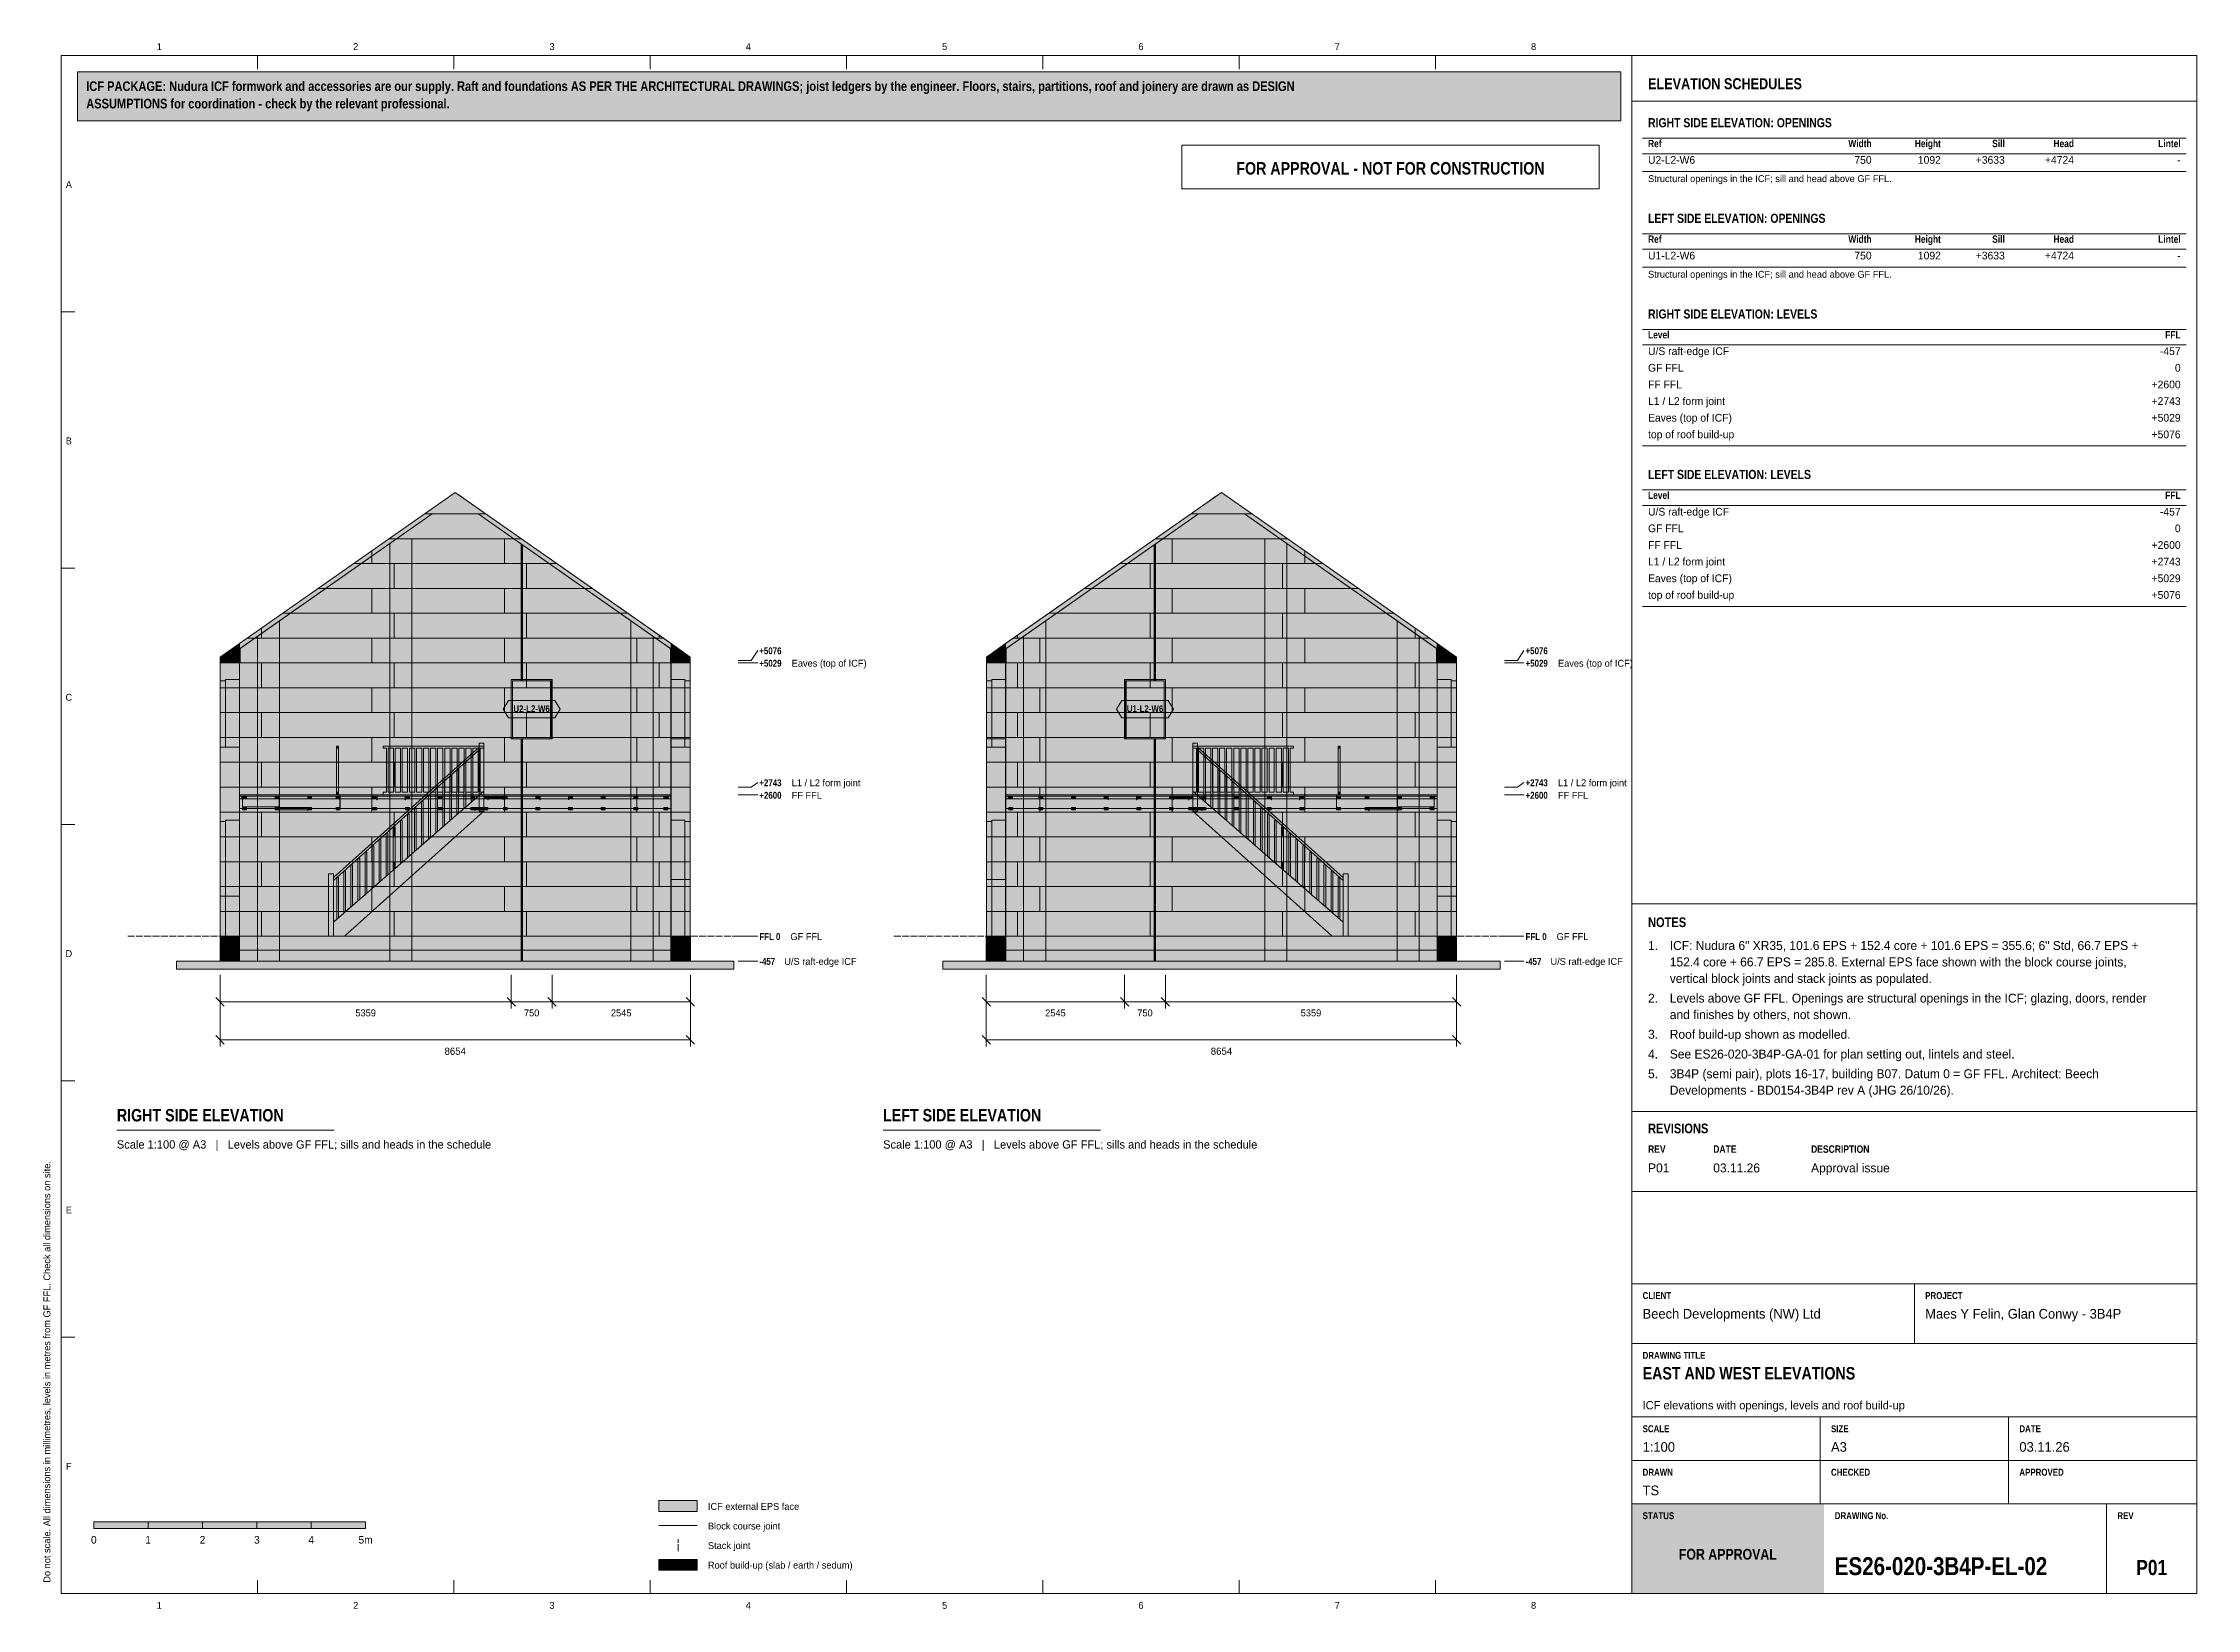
# Model space of a CAD drawing. Header units: millimetres. Extents: x 17 to 413, y 4 to 292.
import ezdxf
from ezdxf.enums import TextEntityAlignment as Align

# ---------------------------------------------------------------- set-up
doc = ezdxf.new("R2010")
doc.units = ezdxf.units.MM
doc.linetypes.add('DASHED', pattern=[1.524, 1.27, -0.254])
for name, color, linetype in [('FILL-BELOW', 7, 'Continuous'), ('FILL-C_B2D199', 7, 'Continuous'), ('FILL-C_CCB294', 7, 'Continuous'), ('FILL-EPS', 7, 'Continuous'), ('FILL-INK', 7, 'Continuous'), ('FILL-LIGHT', 7, 'Continuous'), ('FILL-TEAL', 7, 'Continuous'), ('FILL-TIMBER', 7, 'Continuous'), ('FILL-WHITE', 7, 'Continuous'), ('LINE-C_2E8C94', 7, 'Continuous'), ('LINE-C_337880', 7, 'Continuous'), ('LINE-INK', 7, 'Continuous'), ('LINE-RED', 7, 'Continuous'), ('LINE-STEEL', 7, 'Continuous'), ('LINE-STEEL-DASH', 7, 'DASHED'), ('LINE-STEEL_GREY', 7, 'Continuous'), ('LINE-TEAL', 7, 'Continuous'), ('LINE-TEAL_DK', 7, 'Continuous'), ('LINE-TEAL_DK-DASH', 7, 'DASHED'), ('LINE-TIMBER_DK', 7, 'Continuous'), ('TEXT-EPS', 7, 'Continuous'), ('TEXT-INK', 7, 'Continuous'), ('TEXT-RED', 7, 'Continuous'), ('TEXT-STEEL', 7, 'Continuous'), ('TEXT-STEEL_GREY', 7, 'Continuous'), ('TEXT-TEAL', 7, 'Continuous'), ('TEXT-TEAL_DK', 7, 'Continuous'), ('TEXT-WHITE', 7, 'Continuous')]:
    doc.layers.add(name, color=color, linetype=linetype)
doc.styles.add('OpenSansCondensed-Bold', font='OpenSansCondensed-Bold.ttf')

msp = doc.modelspace()

# ---------------------------------------------------------------- texts
at = {"layer": 'TEXT-EPS', "style": 'OpenSansCondensed-Bold'}
msp.add_text('STATUS', height=1.27, dxfattribs=at).set_placement((311, 20.7))
at = {"layer": 'TEXT-INK', "style": 'OpenSansCondensed-Bold'}
for s, height, p in [('ASSUMPTIONS for coordination - check by the relevant professional.', 1.778, (24.6, 280.27)), ('ICF PACKAGE: Nudura ICF formwork and accessories are our supply. Raft and foundations AS PER THE ARCHITECTURAL DRAWINGS; joist ledgers by the engineer. Floors, stairs, partitions, roof and joinery are drawn as DESIGN', 1.778, (24.6, 283.47)), ('RIGHT SIDE ELEVATION: OPENINGS', 1.6764, (312, 276.8)), ('LEFT SIDE ELEVATION: OPENINGS', 1.6764, (312, 259.21)), ('RIGHT SIDE ELEVATION: LEVELS', 1.6764, (312, 241.61)), ('LEFT SIDE ELEVATION: LEVELS', 1.6764, (312, 212.08)), ('NOTES', 1.778, (312, 129.64)), ('RIGHT SIDE ELEVATION', 2.286, (30.24, 93.88)), ('LEFT SIDE ELEVATION', 2.286, (171.24, 93.88)), ('REVISIONS', 1.778, (312, 91.7)), ('EAST AND WEST ELEVATIONS', 2.286, (311, 46.4)), ('ES26-020-3B4P-EL-02', 3.302, (346.36, 10.4))]:
    msp.add_text(s, height=height, dxfattribs=at).set_placement(p)
at = {"layer": 'TEXT-INK'}
for s, height, p in [('U2-L2-W6', 1.422, (312, 270.08)), ('U1-L2-W6', 1.422, (312, 252.48)), ('U/S raft-edge ICF', 1.4224, (312, 234.89)), ('GF FFL', 1.422, (312, 231.83)), ('FF FFL', 1.422, (312, 228.76)), ('L1 / L2 form joint', 1.4224, (312, 225.7)), ('Eaves (top of ICF)', 1.4224, (312, 222.64)), ('top of roof build-up', 1.4224, (312, 219.58)), ('U/S raft-edge ICF', 1.4224, (312, 205.35)), ('GF FFL', 1.422, (312, 202.29)), ('FF FFL', 1.422, (312, 199.23)), ('L1 / L2 form joint', 1.4224, (312, 196.17)), ('Eaves (top of ICF)', 1.4224, (312, 193.1)), ('top of roof build-up', 1.4224, (312, 190.04)), ('1.', 1.651, (312, 125.42)), ('ICF: Nudura 6" XR35, 101.6 EPS + 152.4 core + 101.6 EPS = 355.6; 6" Std, 66.7 EPS +', 1.651, (316, 125.42)), ('152.4 core + 66.7 EPS = 285.8. External EPS face shown with the block course joints,', 1.651, (316, 122.39)), ('vertical block joints and stack joints as populated.', 1.651, (316, 119.36)), ('2.', 1.651, (312, 115.74)), ('Levels above GF FFL. Openings are structural openings in the ICF; glazing, doors, render', 1.651, (316, 115.74)), ('and finishes by others, not shown.', 1.651, (316, 112.71)), ('4.', 1.651, (312, 105.45)), ('3.', 1.651, (312, 109.08)), ('See ES26-020-3B4P-GA-01 for plan setting out, lintels and steel.', 1.651, (316, 105.45)), ('Roof build-up shown as modelled.', 1.651, (316, 109.08)), ('5.', 1.651, (312, 101.83)), ('3B4P (semi pair), plots 16-17, building B07. Datum 0 = GF FFL. Architect: Beech', 1.651, (316, 101.83)), ('Developments - BD0154-3B4P rev A (JHG 26/10/26).', 1.651, (316, 98.8)), ('P01', 1.651, (312, 84.5)), ('03.11.26', 1.651, (324, 84.5)), ('Approval issue', 1.651, (342, 84.5)), ('Beech Developments (NW) Ltd', 1.778, (311, 57.6)), ('Maes Y Felin, Glan Conwy - 3B4P', 1.778, (363, 57.6)), ('1:100', 1.778, (311, 33.1)), ('A3', 1.778, (345.67, 33.1)), ('03.11.26', 1.778, (380.33, 33.1)), ('TS', 1.778, (311, 25.1)), ('Block course joint', 1.27, (139, 18.8)), ('ICF external EPS face', 1.27, (139, 22.4)), ('Stack joint', 1.27, (139, 15.2)), ('Roof build-up (slab / earth / sedum)', 1.27, (139, 11.6))]:
    msp.add_text(s, height=height, dxfattribs=at).set_placement(p)
for s, height, p in [('750', 1.422, (353.14, 270.08)), ('1092', 1.422, (365.88, 270.08)), ('+3633', 1.422, (377.64, 270.08)), ('+4724', 1.422, (390.38, 270.08)), ('-', 1.42, (410, 270.08)), ('750', 1.422, (353.14, 252.48)), ('1092', 1.422, (365.88, 252.48)), ('+3633', 1.422, (377.64, 252.48)), ('+4724', 1.422, (390.38, 252.48)), ('-', 1.42, (410, 252.48)), ('-457', 1.422, (410, 234.89)), ('+2600', 1.422, (410, 228.76)), ('0', 1.42, (410, 231.83)), ('+2743', 1.422, (410, 225.7)), ('+5029', 1.422, (410, 222.64)), ('+5076', 1.422, (410, 219.58)), ('-457', 1.422, (410, 205.35)), ('0', 1.42, (410, 202.29)), ('+2600', 1.422, (410, 199.23)), ('+2743', 1.422, (410, 196.17)), ('+5029', 1.422, (410, 193.1)), ('+5076', 1.422, (410, 190.04))]:
    msp.add_text(s, height=height, dxfattribs=at).set_placement(p, align=Align.RIGHT)
for s, height, p in [('5359', 1.27, (76.02, 113.21)), ('750', 1.27, (106.57, 113.21)), ('2545', 1.27, (123.04, 113.21)), ('2545', 1.27, (202.96, 113.21)), ('750', 1.27, (219.43, 113.21)), ('5359', 1.27, (249.98, 113.21)), ('8654', 1.321, (92.5, 106.14)), ('8654', 1.321, (233.5, 106.14)), ('0', 1.4, (26, 16.2)), ('1', 1.4, (36, 16.2)), ('2', 1.4, (46, 16.2)), ('3', 1.4, (56, 16.2)), ('4', 1.4, (66, 16.2)), ('5m', 1.397, (76, 16.2))]:
    msp.add_text(s, height=height, dxfattribs=at).set_placement(p, align=Align.CENTER)
at = {"layer": 'TEXT-INK', "style": 'OpenSansCondensed-Bold'}
msp.add_text('P01', height=2.794, dxfattribs=at).set_placement((404.68, 10.4), align=Align.CENTER)
at = {"layer": 'TEXT-RED', "style": 'OpenSansCondensed-Bold'}
msp.add_text('FOR APPROVAL - NOT FOR CONSTRUCTION', height=2.286, dxfattribs=at).set_placement((264.6, 268.1), align=Align.CENTER)
at = {"layer": 'TEXT-STEEL', "style": 'OpenSansCondensed-Bold'}
for s, p in [('+5076', (148.46, 179.84)), ('+5029', (148.46, 177.54)), ('+5076', (289.46, 179.84)), ('+5029', (289.46, 177.54)), ('+2743', (148.46, 155.55)), ('+2743', (289.46, 155.55)), ('+2600', (148.46, 153.25)), ('+2600', (289.46, 153.25)), ('FFL 0', (148.46, 127.25)), ('FFL 0', (289.46, 127.25)), ('-457', (148.46, 122.68)), ('-457', (289.46, 122.68))]:
    msp.add_text(s, height=1.27, dxfattribs=at).set_placement(p)
at = {"layer": 'TEXT-STEEL'}
for s, p in [('Eaves (top of ICF)', (154.42, 177.54)), ('Eaves (top of ICF)', (295.42, 177.54)), ('L1 / L2 form joint', (154.42, 155.55)), ('L1 / L2 form joint', (295.42, 155.55)), ('FF FFL', (154.42, 153.25)), ('FF FFL', (295.42, 153.25)), ('GF FFL', (154.18, 127.25)), ('GF FFL', (295.18, 127.25)), ('U/S raft-edge ICF', (153.05, 122.68)), ('U/S raft-edge ICF', (294.05, 122.68))]:
    msp.add_text(s, height=1.27, dxfattribs=at).set_placement(p)
at = {"layer": 'TEXT-STEEL_GREY'}
for s, p in [('1', (38.06, 291)), ('2', (74.19, 291)), ('3', (110.31, 291)), ('4', (146.44, 291)), ('5', (182.56, 291)), ('6', (218.69, 291)), ('7', (254.81, 291)), ('8', (290.94, 291)), ('A', (21.4, 265.62)), ('B', (21.4, 218.45)), ('C', (21.4, 171.28)), ('D', (21.4, 124.12)), ('E', (21.4, 76.95)), ('F', (21.4, 29.78)), ('1', (38.06, 4.2)), ('2', (74.19, 4.2)), ('3', (110.31, 4.2)), ('4', (146.44, 4.2)), ('5', (182.56, 4.2)), ('6', (218.69, 4.2)), ('7', (254.81, 4.2)), ('8', (290.94, 4.2))]:
    msp.add_text(s, height=1.27, dxfattribs=at).set_placement(p, align=Align.CENTER)
at = {"layer": 'TEXT-STEEL_GREY', "style": 'OpenSansCondensed-Bold'}
for s, height, p in [('Ref', 1.346, (312, 273.14)), ('Ref', 1.346, (312, 255.54)), ('Level', 1.346, (312, 237.95)), ('Level', 1.346, (312, 208.42)), ('REV', 1.372, (312, 88.1)), ('DATE', 1.372, (324, 88.1)), ('DESCRIPTION', 1.3716, (342, 88.1)), ('CLIENT', 1.27, (311, 61.2)), ('PROJECT', 1.27, (363, 61.2)), ('DRAWING TITLE', 1.27, (311, 50.2)), ('SCALE', 1.27, (311, 36.7)), ('SIZE', 1.27, (345.67, 36.7)), ('DATE', 1.27, (380.33, 36.7)), ('DRAWN', 1.27, (311, 28.7)), ('CHECKED', 1.27, (345.67, 28.7)), ('APPROVED', 1.27, (380.33, 28.7)), ('DRAWING No.', 1.27, (346.36, 20.7)), ('REV', 1.27, (398.36, 20.7))]:
    msp.add_text(s, height=height, dxfattribs=at).set_placement(p)
for s, p in [('Width', (353.14, 273.14)), ('Height', (365.88, 273.14)), ('Sill', (377.64, 273.14)), ('Head', (390.38, 273.14)), ('Lintel', (410, 273.14)), ('Width', (353.14, 255.54)), ('Height', (365.88, 255.54)), ('Sill', (377.64, 255.54)), ('Head', (390.38, 255.54)), ('Lintel', (410, 255.54)), ('FFL', (410, 237.95)), ('FFL', (410, 208.42))]:
    msp.add_text(s, height=1.346, dxfattribs=at).set_placement(p, align=Align.RIGHT)
at = {"layer": 'TEXT-STEEL_GREY'}
for s, height, p in [('Structural openings in the ICF; sill and head above GF FFL.', 1.27, (312, 266.71)), ('Structural openings in the ICF; sill and head above GF FFL.', 1.27, (312, 249.11)), ('Scale 1:100 @ A3   |   Levels above GF FFL; sills and heads in the schedule', 1.524, (30.24, 88.88)), ('Scale 1:100 @ A3   |   Levels above GF FFL; sills and heads in the schedule', 1.524, (171.24, 88.88)), ('ICF elevations with openings, levels and roof build-up', 1.524, (311, 40.9))]:
    msp.add_text(s, height=height, dxfattribs=at).set_placement(p)
msp.add_text('Do not scale. All dimensions in millimetres, levels in metres from GF FFL. Check all dimensions on site.', height=1.27, rotation=90, dxfattribs=at).set_placement((18, 9))
at = {"layer": 'TEXT-TEAL', "style": 'OpenSansCondensed-Bold'}
msp.add_text('ELEVATION SCHEDULES', height=2.032, dxfattribs=at).set_placement((312, 283.8))
at = {"layer": 'TEXT-TEAL_DK', "style": 'OpenSansCondensed-Bold'}
for s, p in [('U2-L2-W6', (106.56, 169.18)), ('U1-L2-W6', (219.44, 169.18))]:
    msp.add_text(s, height=1.27, dxfattribs=at).set_placement(p, align=Align.CENTER)
at = {"layer": 'TEXT-WHITE', "style": 'OpenSansCondensed-Bold'}
msp.add_text('FOR APPROVAL', height=1.9812, dxfattribs=at).set_placement((326.68, 13.25), align=Align.CENTER)

# ---------------------------------------------------------------- hatches: boundary and pattern name
at = {"layer": 'FILL-BELOW', "true_color": 0x8c8c91}
h = msp.add_hatch(color=256, dxfattribs=at)
h.dxf.hatch_style = 1
h.paths.add_polyline_path([(52.79, 153.73), (52.79, 153.73), (52.79, 153.95), (76.79, 153.95), (76.79, 153.95), (100.79, 153.95), (100.79, 153.95), (124.79, 153.95), (124.79, 153.95), (132.21, 153.95), (132.21, 153.73), (124.79, 153.73), (124.79, 153.73), (100.79, 153.73), (100.79, 153.73), (76.79, 153.73), (76.79, 153.73), (52.79, 153.73), (52.79, 153.73)])
h = msp.add_hatch(color=256, dxfattribs=at)
h.dxf.hatch_style = 1
h.paths.add_polyline_path([(52.79, 153.73), (52.79, 153.95), (64.79, 153.95), (71.3, 153.95), (71.3, 153.73), (64.79, 153.73)])
h = msp.add_hatch(color=256, dxfattribs=at)
h.dxf.hatch_style = 1
h.paths.add_polyline_path([(52.79, 153.95), (64.79, 153.95), (76.79, 153.95), (100.79, 153.95), (112.79, 153.95), (124.79, 153.95), (132.21, 153.95), (132.21, 153.73), (124.79, 153.73), (100.79, 153.73), (76.79, 153.73), (64.79, 153.73), (52.79, 153.73)])
h = msp.add_hatch(color=256, dxfattribs=at)
h.dxf.hatch_style = 1
h.paths.add_polyline_path([(52.79, 153.95), (64.79, 153.95), (88.79, 153.95), (112.79, 153.95), (124.79, 153.95), (132.21, 153.95), (132.21, 153.73), (112.79, 153.73), (88.79, 153.73), (64.79, 153.73), (52.79, 153.73)])
h = msp.add_hatch(color=256, dxfattribs=at)
h.dxf.hatch_style = 1
h.paths.add_polyline_path([(52.79, 153.95), (64.79, 153.95), (76.79, 153.95), (100.79, 153.95), (112.79, 153.95), (124.79, 153.95), (132.21, 153.95), (132.21, 153.73), (124.79, 153.73), (100.79, 153.73), (76.79, 153.73), (64.79, 153.73), (52.79, 153.73)])
h = msp.add_hatch(color=256, dxfattribs=at)
h.dxf.hatch_style = 1
h.paths.add_polyline_path([(52.79, 153.95), (64.79, 153.95), (88.79, 153.95), (112.79, 153.95), (124.79, 153.95), (132.21, 153.95), (132.21, 153.73), (112.79, 153.73), (88.79, 153.73), (64.79, 153.73), (52.79, 153.73)])
h = msp.add_hatch(color=256, dxfattribs=at)
h.dxf.hatch_style = 1
h.paths.add_polyline_path([(52.79, 153.95), (64.79, 153.95), (76.79, 153.95), (100.79, 153.95), (112.79, 153.95), (124.79, 153.95), (132.21, 153.95), (132.21, 153.73), (124.79, 153.73), (100.79, 153.73), (76.79, 153.73), (64.79, 153.73), (52.79, 153.73)])
h = msp.add_hatch(color=256, dxfattribs=at)
h.dxf.hatch_style = 1
h.paths.add_polyline_path([(52.79, 153.95), (64.79, 153.95), (88.79, 153.95), (112.79, 153.95), (124.79, 153.95), (132.21, 153.95), (132.21, 153.73), (112.79, 153.73), (88.79, 153.73), (64.79, 153.73), (52.79, 153.73)])
h = msp.add_hatch(color=256, dxfattribs=at)
h.dxf.hatch_style = 1
h.paths.add_polyline_path([(52.79, 153.95), (64.79, 153.95), (76.79, 153.95), (100.79, 153.95), (112.79, 153.95), (124.79, 153.95), (132.21, 153.95), (132.21, 153.73), (124.79, 153.73), (100.79, 153.73), (76.79, 153.73), (64.79, 153.73), (52.79, 153.73)])
h = msp.add_hatch(color=256, dxfattribs=at)
h.dxf.hatch_style = 1
h.paths.add_polyline_path([(52.79, 153.95), (64.79, 153.95), (88.79, 153.95), (112.79, 153.95), (124.79, 153.95), (132.21, 153.95), (132.21, 153.73), (112.79, 153.73), (88.79, 153.73), (64.79, 153.73), (52.79, 153.73)])
h = msp.add_hatch(color=256, dxfattribs=at)
h.dxf.hatch_style = 1
h.paths.add_polyline_path([(52.79, 153.95), (112.79, 153.95), (132.21, 153.95), (132.21, 153.73), (64.79, 153.73), (52.79, 153.73)])
h = msp.add_hatch(color=256, dxfattribs=at)
h.dxf.hatch_style = 1
h.paths.add_polyline_path([(52.79, 153.73), (52.79, 153.73), (52.79, 153.95), (76.79, 153.95), (76.79, 153.95), (100.79, 153.95), (100.79, 153.95), (124.79, 153.95), (124.79, 153.95), (132.21, 153.95), (132.21, 153.73), (124.79, 153.73), (124.79, 153.73), (100.79, 153.73), (100.79, 153.73), (76.79, 153.73), (76.79, 153.73), (52.79, 153.73), (52.79, 153.73)])
h = msp.add_hatch(color=256, dxfattribs=at)
h.dxf.hatch_style = 1
h.paths.add_polyline_path([(52.79, 153.95), (64.79, 153.95), (88.79, 153.95), (112.79, 153.95), (124.79, 153.95), (132.21, 153.95), (132.21, 153.73), (112.79, 153.73), (88.79, 153.73), (64.79, 153.73), (52.79, 153.73)])
h = msp.add_hatch(color=256, dxfattribs=at)
h.dxf.hatch_style = 1
h.paths.add_polyline_path([(52.79, 153.95), (64.79, 153.95), (76.79, 153.95), (100.79, 153.95), (112.79, 153.95), (124.79, 153.95), (132.21, 153.95), (132.21, 153.73), (124.79, 153.73), (100.79, 153.73), (76.79, 153.73), (64.79, 153.73), (52.79, 153.73)])
h = msp.add_hatch(color=256, dxfattribs=at)
h.dxf.hatch_style = 1
h.paths.add_polyline_path([(52.79, 153.95), (64.79, 153.95), (88.79, 153.95), (112.79, 153.95), (124.79, 153.95), (132.21, 153.95), (132.21, 153.73), (112.79, 153.73), (88.79, 153.73), (64.79, 153.73), (52.79, 153.73)])
h = msp.add_hatch(color=256, dxfattribs=at)
h.dxf.hatch_style = 1
h.paths.add_polyline_path([(52.79, 153.95), (64.79, 153.95), (76.79, 153.95), (100.79, 153.95), (112.79, 153.95), (124.79, 153.95), (132.21, 153.95), (132.21, 153.73), (124.79, 153.73), (100.79, 153.73), (76.79, 153.73), (64.79, 153.73), (52.79, 153.73)])
h = msp.add_hatch(color=256, dxfattribs=at)
h.dxf.hatch_style = 1
h.paths.add_polyline_path([(52.79, 153.95), (64.79, 153.95), (88.79, 153.95), (112.79, 153.95), (124.79, 153.95), (132.21, 153.95), (132.21, 153.73), (112.79, 153.73), (88.79, 153.73), (64.79, 153.73), (52.79, 153.73)])
h = msp.add_hatch(color=256, dxfattribs=at)
h.dxf.hatch_style = 1
h.paths.add_polyline_path([(52.79, 153.95), (64.79, 153.95), (76.79, 153.95), (100.79, 153.95), (112.79, 153.95), (124.79, 153.95), (132.21, 153.95), (132.21, 153.73), (124.79, 153.73), (100.79, 153.73), (76.79, 153.73), (64.79, 153.73), (52.79, 153.73)])
h = msp.add_hatch(color=256, dxfattribs=at)
h.dxf.hatch_style = 1
h.paths.add_polyline_path([(52.79, 153.95), (64.79, 153.95), (88.79, 153.95), (112.79, 153.95), (124.79, 153.95), (132.21, 153.95), (132.21, 153.73), (112.79, 153.73), (88.79, 153.73), (64.79, 153.73), (52.79, 153.73)])
h = msp.add_hatch(color=256, dxfattribs=at)
h.dxf.hatch_style = 1
h.paths.add_polyline_path([(52.79, 153.95), (64.79, 153.95), (71.3, 153.95), (71.3, 153.73), (64.79, 153.73), (52.79, 153.73)])
h = msp.add_hatch(color=256, dxfattribs=at)
h.dxf.hatch_style = 1
h.paths.add_polyline_path([(52.79, 153.73), (52.79, 153.95), (64.79, 153.95), (71.3, 153.95), (71.3, 153.73), (64.79, 153.73)])
h = msp.add_hatch(color=256, dxfattribs=at)
h.dxf.hatch_style = 1
h.paths.add_polyline_path([(52.79, 153.95), (112.79, 153.95), (132.21, 153.95), (132.21, 153.73), (64.79, 153.73), (52.79, 153.73)])
h = msp.add_hatch(color=256, dxfattribs=at)
h.dxf.hatch_style = 1
h.paths.add_polyline_path([(71.3, 153.95), (71.3, 153.95), (76.79, 153.95), (76.79, 153.95), (97.79, 153.95), (97.79, 153.73), (97.79, 153.73), (76.79, 153.73), (76.79, 153.73), (71.3, 153.73)])
h = msp.add_hatch(color=256, dxfattribs=at)
h.dxf.hatch_style = 1
h.paths.add_polyline_path([(71.3, 153.73), (71.3, 153.95), (88.79, 153.95), (88.79, 153.95), (97.79, 153.95), (97.79, 153.95), (97.79, 153.73), (88.79, 153.73), (88.79, 153.73), (71.3, 153.73)])
h = msp.add_hatch(color=256, dxfattribs=at)
h.dxf.hatch_style = 1
h.paths.add_polyline_path([(71.3, 153.95), (71.3, 153.95), (88.79, 153.95), (88.79, 153.95), (97.79, 153.95), (97.79, 153.73), (97.79, 153.73), (88.79, 153.73), (88.79, 153.73), (71.3, 153.73)])
h = msp.add_hatch(color=256, dxfattribs=at)
h.dxf.hatch_style = 1
h.paths.add_polyline_path([(71.3, 153.73), (71.3, 153.95), (88.79, 153.95), (88.79, 153.95), (97.79, 153.95), (97.79, 153.95), (97.79, 153.73), (88.79, 153.73), (88.79, 153.73), (71.3, 153.73)])
h = msp.add_hatch(color=256, dxfattribs=at)
h.dxf.hatch_style = 1
h.paths.add_polyline_path([(97.79, 153.95), (112.79, 153.95), (124.79, 153.95), (132.21, 153.95), (132.21, 153.73), (112.79, 153.73), (100.79, 153.73), (97.79, 153.73)])
h = msp.add_hatch(color=256, dxfattribs=at)
h.dxf.hatch_style = 1
h.paths.add_polyline_path([(97.79, 153.73), (97.79, 153.95), (100.79, 153.95), (112.79, 153.95), (124.79, 153.95), (132.21, 153.95), (132.21, 153.73), (124.79, 153.73), (112.79, 153.73), (100.79, 153.73)])
h = msp.add_hatch(color=256, dxfattribs=at)
h.dxf.hatch_style = 1
h.paths.add_polyline_path([(97.79, 153.95), (112.79, 153.95), (124.79, 153.95), (132.21, 153.95), (132.21, 153.73), (112.79, 153.73), (100.79, 153.73), (97.79, 153.73)])
h = msp.add_hatch(color=256, dxfattribs=at)
h.dxf.hatch_style = 1
h.paths.add_polyline_path([(193.79, 153.73), (193.79, 153.95), (213.21, 153.95), (237.21, 153.95), (261.21, 153.95), (273.21, 153.95), (273.21, 153.73), (261.21, 153.73), (237.21, 153.73), (213.21, 153.73)])
h = msp.add_hatch(color=256, dxfattribs=at)
h.dxf.hatch_style = 1
h.paths.add_polyline_path([(193.79, 153.73), (193.79, 153.95), (201.21, 153.95), (213.21, 153.95), (225.21, 153.95), (228.21, 153.95), (228.21, 153.73), (225.21, 153.73), (213.21, 153.73), (201.21, 153.73)])
h = msp.add_hatch(color=256, dxfattribs=at)
h.dxf.hatch_style = 1
h.paths.add_polyline_path([(193.79, 153.95), (213.21, 153.95), (225.21, 153.95), (228.21, 153.95), (228.21, 153.73), (213.21, 153.73), (201.21, 153.73), (193.79, 153.73)])
h = msp.add_hatch(color=256, dxfattribs=at)
h.dxf.hatch_style = 1
h.paths.add_polyline_path([(193.79, 153.95), (201.21, 153.95), (225.21, 153.95), (249.21, 153.95), (261.21, 153.95), (273.21, 153.95), (273.21, 153.73), (249.21, 153.73), (225.21, 153.73), (213.21, 153.73), (201.21, 153.73), (193.79, 153.73)])
h = msp.add_hatch(color=256, dxfattribs=at)
h.dxf.hatch_style = 1
h.paths.add_polyline_path([(193.79, 153.95), (201.21, 153.95), (213.21, 153.95), (237.21, 153.95), (261.21, 153.95), (273.21, 153.95), (273.21, 153.73), (261.21, 153.73), (237.21, 153.73), (213.21, 153.73), (201.21, 153.73), (193.79, 153.73)])
h = msp.add_hatch(color=256, dxfattribs=at)
h.dxf.hatch_style = 1
h.paths.add_polyline_path([(193.79, 153.95), (201.21, 153.95), (225.21, 153.95), (249.21, 153.95), (261.21, 153.95), (273.21, 153.95), (273.21, 153.73), (249.21, 153.73), (225.21, 153.73), (213.21, 153.73), (201.21, 153.73), (193.79, 153.73)])
h = msp.add_hatch(color=256, dxfattribs=at)
h.dxf.hatch_style = 1
h.paths.add_polyline_path([(193.79, 153.95), (201.21, 153.95), (213.21, 153.95), (237.21, 153.95), (261.21, 153.95), (273.21, 153.95), (273.21, 153.73), (261.21, 153.73), (237.21, 153.73), (213.21, 153.73), (201.21, 153.73), (193.79, 153.73)])
h = msp.add_hatch(color=256, dxfattribs=at)
h.dxf.hatch_style = 1
h.paths.add_polyline_path([(193.79, 153.95), (201.21, 153.95), (225.21, 153.95), (249.21, 153.95), (261.21, 153.95), (273.21, 153.95), (273.21, 153.73), (249.21, 153.73), (225.21, 153.73), (213.21, 153.73), (201.21, 153.73), (193.79, 153.73)])
h = msp.add_hatch(color=256, dxfattribs=at)
h.dxf.hatch_style = 1
h.paths.add_polyline_path([(193.79, 153.95), (201.21, 153.95), (213.21, 153.95), (237.21, 153.95), (261.21, 153.95), (273.21, 153.95), (273.21, 153.73), (261.21, 153.73), (237.21, 153.73), (213.21, 153.73), (201.21, 153.73), (193.79, 153.73)])
h = msp.add_hatch(color=256, dxfattribs=at)
h.dxf.hatch_style = 1
h.paths.add_polyline_path([(193.79, 153.95), (201.21, 153.95), (225.21, 153.95), (249.21, 153.95), (261.21, 153.95), (273.21, 153.95), (273.21, 153.73), (249.21, 153.73), (225.21, 153.73), (213.21, 153.73), (201.21, 153.73), (193.79, 153.73)])
h = msp.add_hatch(color=256, dxfattribs=at)
h.dxf.hatch_style = 1
h.paths.add_polyline_path([(193.79, 153.95), (273.21, 153.95), (273.21, 153.73), (273.21, 153.73), (201.21, 153.73), (201.21, 153.73), (193.79, 153.73)])
h = msp.add_hatch(color=256, dxfattribs=at)
h.dxf.hatch_style = 1
h.paths.add_polyline_path([(193.79, 153.73), (193.79, 153.95), (213.21, 153.95), (237.21, 153.95), (261.21, 153.95), (273.21, 153.95), (273.21, 153.73), (261.21, 153.73), (237.21, 153.73), (213.21, 153.73)])
h = msp.add_hatch(color=256, dxfattribs=at)
h.dxf.hatch_style = 1
h.paths.add_polyline_path([(193.79, 153.95), (201.21, 153.95), (225.21, 153.95), (249.21, 153.95), (261.21, 153.95), (273.21, 153.95), (273.21, 153.73), (249.21, 153.73), (225.21, 153.73), (213.21, 153.73), (201.21, 153.73), (193.79, 153.73)])
h = msp.add_hatch(color=256, dxfattribs=at)
h.dxf.hatch_style = 1
h.paths.add_polyline_path([(193.79, 153.95), (201.21, 153.95), (213.21, 153.95), (237.21, 153.95), (261.21, 153.95), (273.21, 153.95), (273.21, 153.73), (261.21, 153.73), (237.21, 153.73), (213.21, 153.73), (201.21, 153.73), (193.79, 153.73)])
h = msp.add_hatch(color=256, dxfattribs=at)
h.dxf.hatch_style = 1
h.paths.add_polyline_path([(193.79, 153.95), (201.21, 153.95), (225.21, 153.95), (249.21, 153.95), (261.21, 153.95), (273.21, 153.95), (273.21, 153.73), (249.21, 153.73), (225.21, 153.73), (213.21, 153.73), (201.21, 153.73), (193.79, 153.73)])
h = msp.add_hatch(color=256, dxfattribs=at)
h.dxf.hatch_style = 1
h.paths.add_polyline_path([(193.79, 153.95), (201.21, 153.95), (213.21, 153.95), (237.21, 153.95), (261.21, 153.95), (273.21, 153.95), (273.21, 153.73), (261.21, 153.73), (237.21, 153.73), (213.21, 153.73), (201.21, 153.73), (193.79, 153.73)])
h = msp.add_hatch(color=256, dxfattribs=at)
h.dxf.hatch_style = 1
h.paths.add_polyline_path([(193.79, 153.95), (201.21, 153.95), (225.21, 153.95), (249.21, 153.95), (261.21, 153.95), (273.21, 153.95), (273.21, 153.73), (249.21, 153.73), (225.21, 153.73), (213.21, 153.73), (201.21, 153.73), (193.79, 153.73)])
h = msp.add_hatch(color=256, dxfattribs=at)
h.dxf.hatch_style = 1
h.paths.add_polyline_path([(193.79, 153.95), (201.21, 153.95), (213.21, 153.95), (237.21, 153.95), (261.21, 153.95), (273.21, 153.95), (273.21, 153.73), (261.21, 153.73), (237.21, 153.73), (213.21, 153.73), (201.21, 153.73), (193.79, 153.73)])
h = msp.add_hatch(color=256, dxfattribs=at)
h.dxf.hatch_style = 1
h.paths.add_polyline_path([(193.79, 153.95), (201.21, 153.95), (225.21, 153.95), (249.21, 153.95), (261.21, 153.95), (273.21, 153.95), (273.21, 153.73), (249.21, 153.73), (225.21, 153.73), (213.21, 153.73), (201.21, 153.73), (193.79, 153.73)])
h = msp.add_hatch(color=256, dxfattribs=at)
h.dxf.hatch_style = 1
h.paths.add_polyline_path([(193.79, 153.95), (201.21, 153.95), (213.21, 153.95), (237.21, 153.95), (261.21, 153.95), (273.21, 153.95), (273.21, 153.73), (261.21, 153.73), (237.21, 153.73), (213.21, 153.73), (201.21, 153.73), (193.79, 153.73)])
h = msp.add_hatch(color=256, dxfattribs=at)
h.dxf.hatch_style = 1
h.paths.add_polyline_path([(193.79, 153.73), (193.79, 153.95), (201.21, 153.95), (213.21, 153.95), (225.21, 153.95), (228.21, 153.95), (228.21, 153.73), (225.21, 153.73), (213.21, 153.73), (201.21, 153.73)])
h = msp.add_hatch(color=256, dxfattribs=at)
h.dxf.hatch_style = 1
h.paths.add_polyline_path([(193.79, 153.95), (273.21, 153.95), (273.21, 153.73), (273.21, 153.73), (201.21, 153.73), (201.21, 153.73), (193.79, 153.73)])
h = msp.add_hatch(color=256, dxfattribs=at)
h.dxf.hatch_style = 1
h.paths.add_polyline_path([(228.21, 153.95), (228.21, 153.95), (237.21, 153.95), (237.21, 153.95), (254.7, 153.95), (254.7, 153.73), (254.7, 153.73), (237.21, 153.73), (237.21, 153.73), (228.21, 153.73)])
h = msp.add_hatch(color=256, dxfattribs=at)
h.dxf.hatch_style = 1
h.paths.add_polyline_path([(228.21, 153.73), (228.21, 153.95), (237.21, 153.95), (237.21, 153.95), (254.7, 153.95), (254.7, 153.95), (254.7, 153.73), (237.21, 153.73), (237.21, 153.73), (228.21, 153.73)])
h = msp.add_hatch(color=256, dxfattribs=at)
h.dxf.hatch_style = 1
h.paths.add_polyline_path([(228.21, 153.95), (228.21, 153.95), (237.21, 153.95), (237.21, 153.95), (254.7, 153.95), (254.7, 153.73), (254.7, 153.73), (237.21, 153.73), (237.21, 153.73), (228.21, 153.73)])
h = msp.add_hatch(color=256, dxfattribs=at)
h.dxf.hatch_style = 1
h.paths.add_polyline_path([(228.21, 153.73), (228.21, 153.95), (249.21, 153.95), (249.21, 153.95), (254.7, 153.95), (254.7, 153.95), (254.7, 153.73), (249.21, 153.73), (249.21, 153.73), (228.21, 153.73)])
h = msp.add_hatch(color=256, dxfattribs=at)
h.dxf.hatch_style = 1
h.paths.add_polyline_path([(254.7, 153.95), (261.21, 153.95), (273.21, 153.95), (273.21, 153.73), (261.21, 153.73), (254.7, 153.73)])
h = msp.add_hatch(color=256, dxfattribs=at)
h.dxf.hatch_style = 1
h.paths.add_polyline_path([(254.7, 153.73), (254.7, 153.95), (261.21, 153.95), (273.21, 153.95), (273.21, 153.73), (261.21, 153.73)])
h = msp.add_hatch(color=256, dxfattribs=at)
h.dxf.hatch_style = 1
h.paths.add_polyline_path([(254.7, 153.95), (261.21, 153.95), (273.21, 153.95), (273.21, 153.73), (261.21, 153.73), (254.7, 153.73)])
at = {"layer": 'FILL-C_B2D199', "true_color": 0xb2d199}
h = msp.add_hatch(color=256, dxfattribs=at)
h.dxf.hatch_style = 1
h.paths.add_polyline_path([(134.6, 11.3), (137, 11.3), (137, 13.3), (134.6, 13.3)])
at = {"layer": 'FILL-C_CCB294', "true_color": 0xccb294}
h = msp.add_hatch(color=256, dxfattribs=at)
h.dxf.hatch_style = 1
h.paths.add_polyline_path([(132.3, 11.3), (134.6, 11.3), (134.6, 13.3), (132.3, 13.3)])
at = {"layer": 'FILL-EPS', "true_color": 0xccffff}
h = msp.add_hatch(color=256, dxfattribs=at)
h.dxf.hatch_style = 1
h.paths.add_polyline_path([(52.79, 155.38), (52.79, 155.38), (52.79, 181.82), (92.5, 209.62), (92.5, 209.62), (92.5, 209.62), (92.5, 209.62), (92.5, 209.62), (132.21, 181.82), (132.21, 155.38), (52.79, 155.38), (52.79, 155.38)])
h = msp.add_hatch(color=256, dxfattribs=at)
h.dxf.hatch_style = 1
h.paths.add_polyline_path([(52.79, 181.82), (52.79, 181.82), (52.79, 181.82), (92.5, 209.62), (92.5, 209.62), (93.43, 208.97), (94.06, 208.53), (94.08, 208.52), (94.08, 208.52), (132.14, 181.87), (132.22, 181.81), (132.21, 181.82), (132.21, 155.38), (132.21, 155.38), (132.21, 155.38), (132.21, 155.38), (52.79, 155.38), (52.79, 181.82)])
h = msp.add_hatch(color=256, dxfattribs=at)
h.dxf.hatch_style = 1
h.paths.add_polyline_path([(193.78, 155.38), (193.79, 155.38), (193.79, 181.82), (193.78, 181.81), (193.86, 181.87), (231.92, 208.52), (231.92, 208.52), (231.94, 208.53), (231.94, 208.53), (232.57, 208.97), (233.5, 209.62), (233.5, 209.62), (273.21, 181.82), (273.21, 181.82), (273.21, 181.82), (273.21, 181.82), (273.21, 155.38), (193.79, 155.38), (193.79, 155.38), (193.79, 155.38), (193.79, 155.38), (193.79, 155.38), (193.78, 155.38)])
h = msp.add_hatch(color=256, dxfattribs=at)
h.dxf.hatch_style = 1
h.paths.add_polyline_path([(193.79, 155.38), (193.79, 181.82), (233.5, 209.62), (233.5, 209.62), (233.5, 209.62), (233.5, 209.62), (233.5, 209.62), (273.21, 181.82), (273.21, 155.38), (273.21, 155.38), (273.21, 155.38), (273.21, 155.38)])
h = msp.add_hatch(color=256, dxfattribs=at)
h.dxf.hatch_style = 1
h.paths.add_polyline_path([(52.8, 155.38), (52.8, 180.83), (88.27, 205.67), (88.27, 205.67), (88.27, 205.67), (88.27, 205.67), (96.73, 205.67), (96.73, 205.67), (96.73, 205.67), (96.73, 205.67), (132.2, 180.83), (132.2, 180.83), (132.2, 180.83), (132.2, 180.83), (132.2, 180.83), (132.2, 180.83), (132.2, 180.83), (132.2, 155.38)])
h.paths.add_polyline_path([(103.06, 164.28), (110.06, 164.28), (110.06, 174.95), (103.06, 174.95)], flags=0)
h = msp.add_hatch(color=256, dxfattribs=at)
h.dxf.hatch_style = 1
h.paths.add_polyline_path([(52.8, 155.38), (52.8, 178.24), (52.88, 178.24), (52.88, 178.25), (52.9, 178.24), (52.9, 180.9), (52.9, 180.9), (88.27, 205.67), (88.27, 205.67), (96.73, 205.67), (97.33, 205.25), (97.33, 205.25), (97.33, 205.25), (132.1, 180.9), (132.1, 180.9), (132.1, 180.9), (132.1, 178.24), (132.2, 178.24), (132.2, 155.38), (132.2, 155.38), (132.2, 155.38), (132.2, 155.38)])
h.paths.add_polyline_path([(102.81, 164.28), (110.31, 164.28), (110.31, 175.2), (110.3, 175.2), (110.3, 175.2), (102.81, 175.2)], flags=0)
h = msp.add_hatch(color=256, dxfattribs=at)
h.dxf.hatch_style = 1
h.paths.add_polyline_path([(52.8, 155.38), (52.8, 178.24), (52.8, 178.24), (52.8, 180.83), (52.9, 180.9), (52.9, 180.9), (87.66, 205.25), (88.27, 205.67), (88.27, 205.67), (96.73, 205.67), (96.73, 205.67), (96.73, 205.67), (132.1, 180.9), (132.1, 180.9), (132.1, 180.9), (132.1, 180.9), (132.2, 180.83), (132.2, 180.83), (132.2, 155.38), (132.2, 155.38)])
h.paths.add_polyline_path([(110.32, 175.2), (102.81, 175.2), (102.81, 164.28), (110.32, 164.28)], flags=0)
h = msp.add_hatch(color=256, dxfattribs=at)
h.dxf.hatch_style = 1
h.paths.add_polyline_path([(52.8, 155.38), (52.8, 180.83), (88.27, 205.67), (96.73, 205.67), (132.2, 180.83), (132.2, 155.38)])
h.paths.add_polyline_path([(103.06, 164.28), (110.07, 164.28), (110.07, 174.95), (103.06, 174.95)], flags=0)
h = msp.add_hatch(color=256, dxfattribs=at)
h.dxf.hatch_style = 1
h.paths.add_polyline_path([(193.8, 155.38), (193.8, 180.83), (229.27, 205.67), (237.73, 205.67), (273.2, 180.83), (273.2, 155.38)])
h.paths.add_polyline_path([(215.93, 174.95), (215.93, 164.28), (222.94, 164.28), (222.94, 174.95)], flags=0)
h = msp.add_hatch(color=256, dxfattribs=at)
h.dxf.hatch_style = 1
h.paths.add_polyline_path([(193.8, 155.38), (193.8, 180.83), (193.8, 180.83), (193.9, 180.9), (193.9, 180.9), (193.9, 180.9), (193.9, 180.9), (229.27, 205.67), (229.27, 205.67), (229.27, 205.67), (237.73, 205.67), (237.73, 205.67), (238.34, 205.25), (273.1, 180.9), (273.1, 180.9), (273.2, 180.83), (273.2, 178.24), (273.2, 178.24), (273.2, 155.38), (273.2, 155.38)])
h.paths.add_polyline_path([(223.19, 164.28), (223.19, 175.2), (215.68, 175.2), (215.68, 164.28)], flags=0)
h = msp.add_hatch(color=256, dxfattribs=at)
h.dxf.hatch_style = 1
h.paths.add_polyline_path([(193.8, 155.38), (193.8, 178.24), (193.9, 178.24), (193.9, 180.9), (193.9, 180.9), (193.9, 180.9), (228.67, 205.25), (228.67, 205.25), (228.67, 205.25), (229.27, 205.67), (237.73, 205.67), (237.73, 205.67), (273.1, 180.9), (273.1, 180.9), (273.1, 178.24), (273.12, 178.25), (273.12, 178.24), (273.2, 178.24), (273.2, 155.38), (273.2, 155.38), (193.8, 155.38), (193.8, 155.38), (193.8, 155.38)])
h.paths.add_polyline_path([(215.7, 175.2), (215.69, 175.2), (215.69, 164.28), (223.19, 164.28), (223.19, 175.2), (215.7, 175.2)], flags=0)
h = msp.add_hatch(color=256, dxfattribs=at)
h.dxf.hatch_style = 1
h.paths.add_polyline_path([(193.8, 155.38), (193.8, 180.83), (193.8, 180.83), (193.8, 180.83), (193.8, 180.83), (193.8, 180.83), (193.8, 180.83), (193.8, 180.83), (229.27, 205.67), (229.27, 205.67), (229.27, 205.67), (229.27, 205.67), (237.73, 205.67), (237.73, 205.67), (237.73, 205.67), (237.73, 205.67), (273.2, 180.83), (273.2, 155.38)])
h.paths.add_polyline_path([(215.94, 174.95), (215.94, 164.28), (222.94, 164.28), (222.94, 174.95)], flags=0)
h = msp.add_hatch(color=256, dxfattribs=at)
h.dxf.hatch_style = 1
h.paths.add_polyline_path([(49.24, 178.24), (49.24, 179.33), (52.79, 181.82), (52.79, 178.24)])
h = msp.add_hatch(color=256, dxfattribs=at)
h.dxf.hatch_style = 1
h.paths.add_polyline_path([(49.24, 178.24), (49.24, 179.33), (52.79, 181.82), (52.79, 178.24)])
h = msp.add_hatch(color=256, dxfattribs=at)
h.dxf.hatch_style = 1
h.paths.add_polyline_path([(49.24, 155.38), (49.24, 155.38), (49.24, 170.06), (49.24, 170.07), (49.24, 178.34), (52.8, 180.83), (52.8, 180.85), (52.8, 180.85), (52.8, 180.85), (52.8, 180.85), (52.8, 180.84), (52.8, 180.83), (52.8, 155.38)])
h = msp.add_hatch(color=256, dxfattribs=at)
h.dxf.hatch_style = 1
h.paths.add_polyline_path([(49.24, 178.34), (49.24, 178.34), (51, 179.57), (52.8, 180.83), (52.8, 178.24), (52.8, 178.24), (49.24, 178.24)])
h = msp.add_hatch(color=256, dxfattribs=at)
h.dxf.hatch_style = 1
h.paths.add_polyline_path([(49.24, 178.24), (49.24, 178.24), (49.24, 178.34), (52.8, 180.83), (52.8, 180.83), (52.8, 180.83), (52.8, 180.83), (52.8, 155.38), (52.8, 155.38), (52.8, 155.38), (52.8, 155.37), (52.79, 155.38), (49.24, 155.38), (49.24, 170.08), (49.24, 170.09), (49.24, 170.09)])
h = msp.add_hatch(color=256, dxfattribs=at)
h.dxf.hatch_style = 1
h.paths.add_polyline_path([(49.24, 178.34), (52.8, 180.83), (52.8, 155.38), (49.24, 155.38), (49.24, 170.08)])
h = msp.add_hatch(color=256, dxfattribs=at)
h.dxf.hatch_style = 1
h.paths.add_polyline_path([(52.8, 180.83), (52.9, 180.9), (52.9, 178.24), (52.9, 178.24), (52.9, 178.24), (52.8, 178.24)])
h = msp.add_hatch(color=256, dxfattribs=at)
h.dxf.hatch_style = 1
h.paths.add_polyline_path([(132.1, 180.9), (132.2, 180.83), (132.2, 178.24), (132.1, 178.24)])
h = msp.add_hatch(color=256, dxfattribs=at)
h.dxf.hatch_style = 1
h.paths.add_polyline_path([(132.2, 155.38), (132.2, 180.83), (135.76, 178.34), (135.76, 155.38)])
h = msp.add_hatch(color=256, dxfattribs=at)
h.dxf.hatch_style = 1
h.paths.add_polyline_path([(132.2, 180.83), (135.76, 178.34), (135.76, 178.24), (132.2, 178.24)])
h = msp.add_hatch(color=256, dxfattribs=at)
h.dxf.hatch_style = 1
h.paths.add_polyline_path([(132.2, 155.37), (132.2, 155.38), (132.2, 155.38), (132.2, 178.24), (132.2, 180.83), (134, 179.57), (135.76, 178.34), (135.76, 178.24), (135.76, 155.38), (132.21, 155.38), (132.2, 155.37)])
h = msp.add_hatch(color=256, dxfattribs=at)
h.dxf.hatch_style = 1
h.paths.add_polyline_path([(132.2, 155.38), (132.2, 180.83), (135.76, 178.34), (135.76, 155.38)])
h = msp.add_hatch(color=256, dxfattribs=at)
h.dxf.hatch_style = 1
h.paths.add_polyline_path([(132.21, 178.24), (132.21, 181.82), (135.76, 179.33), (135.76, 178.24)])
h = msp.add_hatch(color=256, dxfattribs=at)
h.dxf.hatch_style = 1
h.paths.add_polyline_path([(132.21, 178.24), (132.21, 181.82), (135.76, 179.33), (135.76, 178.24)])
h = msp.add_hatch(color=256, dxfattribs=at)
h.dxf.hatch_style = 1
h.paths.add_polyline_path([(190.23, 178.26), (190.24, 178.24), (190.24, 178.34), (192, 179.57), (193.8, 180.83), (193.8, 178.24), (193.8, 155.38), (193.8, 155.38), (193.8, 155.38), (193.8, 155.37), (193.8, 155.37), (193.8, 155.37), (193.79, 155.38), (190.24, 155.38), (190.24, 178.24), (190.23, 178.26)])
h = msp.add_hatch(color=256, dxfattribs=at)
h.dxf.hatch_style = 1
h.paths.add_polyline_path([(190.24, 179.33), (193.79, 181.82), (193.79, 178.24), (190.24, 178.24)])
h = msp.add_hatch(color=256, dxfattribs=at)
h.dxf.hatch_style = 1
h.paths.add_polyline_path([(190.24, 179.33), (193.79, 181.82), (193.79, 178.24), (190.24, 178.24)])
h = msp.add_hatch(color=256, dxfattribs=at)
h.dxf.hatch_style = 1
h.paths.add_polyline_path([(190.24, 178.34), (193.8, 180.83), (193.8, 155.38), (190.24, 155.38)])
h = msp.add_hatch(color=256, dxfattribs=at)
h.dxf.hatch_style = 1
h.paths.add_polyline_path([(190.24, 178.24), (190.24, 178.34), (193.8, 180.83), (193.8, 178.24)])
h = msp.add_hatch(color=256, dxfattribs=at)
h.dxf.hatch_style = 1
h.paths.add_polyline_path([(190.24, 178.34), (193.8, 180.83), (193.8, 155.38), (190.24, 155.38)])
h = msp.add_hatch(color=256, dxfattribs=at)
h.dxf.hatch_style = 1
h.paths.add_polyline_path([(193.8, 178.24), (193.8, 180.83), (193.9, 180.9), (193.9, 178.24)])
h = msp.add_hatch(color=256, dxfattribs=at)
h.dxf.hatch_style = 1
h.paths.add_polyline_path([(273.1, 178.24), (273.1, 178.24), (273.1, 178.24), (273.1, 180.9), (273.2, 180.83), (273.2, 178.24)])
h = msp.add_hatch(color=256, dxfattribs=at)
h.dxf.hatch_style = 1
h.paths.add_polyline_path([(273.2, 180.85), (273.2, 180.85), (273.2, 180.85), (273.2, 180.85), (273.2, 180.83), (276.76, 178.34), (276.76, 170.07), (276.76, 170.07), (276.76, 155.38), (276.76, 155.38), (273.2, 155.38), (273.2, 180.83), (273.2, 180.83), (273.2, 180.83), (273.2, 180.83), (273.2, 180.83), (273.2, 180.85)])
h = msp.add_hatch(color=256, dxfattribs=at)
h.dxf.hatch_style = 1
h.paths.add_polyline_path([(273.2, 155.38), (273.2, 180.83), (276.76, 178.34), (276.76, 170.09), (276.76, 170.08), (276.76, 155.38)])
h = msp.add_hatch(color=256, dxfattribs=at)
h.dxf.hatch_style = 1
h.paths.add_polyline_path([(273.2, 155.37), (273.2, 178.24), (273.2, 178.24), (273.2, 178.24), (273.2, 180.83), (273.2, 180.83), (273.2, 180.83), (273.2, 180.83), (276.76, 178.34), (276.76, 178.25), (276.76, 178.24), (276.76, 178.24), (276.76, 170.09), (276.76, 170.08), (276.76, 170.08), (276.76, 155.38), (273.21, 155.38)])
h = msp.add_hatch(color=256, dxfattribs=at)
h.dxf.hatch_style = 1
h.paths.add_polyline_path([(273.2, 178.24), (273.2, 180.83), (275, 179.57), (276.76, 178.34), (276.76, 178.34), (276.76, 178.24), (273.2, 178.24)])
h = msp.add_hatch(color=256, dxfattribs=at)
h.dxf.hatch_style = 1
h.paths.add_polyline_path([(273.21, 181.82), (276.76, 179.33), (276.76, 178.24), (273.21, 178.24)])
h = msp.add_hatch(color=256, dxfattribs=at)
h.dxf.hatch_style = 1
h.paths.add_polyline_path([(273.21, 181.82), (276.76, 179.33), (276.76, 178.24), (273.21, 178.24)])
h = msp.add_hatch(color=256, dxfattribs=at)
h.dxf.hatch_style = 1
h.paths.add_polyline_path([(49.24, 178.24), (49.24, 178.24), (52.79, 178.24), (52.79, 178.25), (52.79, 178.24), (52.8, 178.24), (52.8, 155.38), (52.8, 155.38), (52.8, 155.38), (52.8, 155.37), (52.8, 155.37), (52.8, 155.37), (52.8, 155.37), (52.8, 155.37), (52.8, 155.37), (52.79, 155.38), (49.24, 155.38), (49.24, 170.08), (49.24, 170.09)])
h = msp.add_hatch(color=256, dxfattribs=at)
h.dxf.hatch_style = 1
h.paths.add_polyline_path([(49.24, 155.38), (49.24, 178.24), (52.79, 178.24), (52.79, 155.38), (49.24, 155.38), (49.24, 155.38)])
h = msp.add_hatch(color=256, dxfattribs=at)
h.dxf.hatch_style = 1
h.paths.add_polyline_path([(49.24, 178.24), (52.79, 178.24), (52.79, 155.38), (52.79, 155.38), (52.79, 155.38), (49.24, 155.38)])
h = msp.add_hatch(color=256, dxfattribs=at)
h.dxf.hatch_style = 1
h.paths.add_polyline_path([(49.24, 174.95), (50.24, 174.95), (50.24, 162.75), (49.24, 162.75)])
h = msp.add_hatch(color=256, dxfattribs=at)
h.dxf.hatch_style = 1
h.paths.add_polyline_path([(49.24, 162.75), (49.24, 174.95), (50.24, 174.95), (50.24, 162.75)])
h = msp.add_hatch(color=256, dxfattribs=at)
h.dxf.hatch_style = 1
h.paths.add_polyline_path([(49.24, 174.95), (50.24, 174.95), (50.24, 162.75), (49.24, 162.75)])
h = msp.add_hatch(color=256, dxfattribs=at)
h.dxf.hatch_style = 1
h.paths.add_polyline_path([(49.24, 162.75), (49.24, 174.95), (50.24, 174.95), (50.24, 162.75)])
h = msp.add_hatch(color=256, dxfattribs=at)
h.dxf.hatch_style = 1
h.paths.add_polyline_path([(49.24, 174.95), (50.24, 174.95), (50.24, 162.75), (49.24, 162.75)])
h = msp.add_hatch(color=256, dxfattribs=at)
h.dxf.hatch_style = 1
h.paths.add_polyline_path([(49.24, 162.75), (49.24, 174.95), (50.24, 174.95), (50.24, 162.75)])
h = msp.add_hatch(color=256, dxfattribs=at)
h.dxf.hatch_style = 1
h.paths.add_polyline_path([(49.24, 174.95), (50.24, 174.95), (50.24, 162.75), (49.24, 162.75)])
h = msp.add_hatch(color=256, dxfattribs=at)
h.dxf.hatch_style = 1
h.paths.add_polyline_path([(49.24, 162.75), (49.24, 174.95), (50.24, 174.95), (50.24, 162.75)])
h = msp.add_hatch(color=256, dxfattribs=at)
h.dxf.hatch_style = 1
h.paths.add_polyline_path([(50.24, 175.2), (52.79, 175.2), (52.79, 162.75), (50.24, 162.75)])
h = msp.add_hatch(color=256, dxfattribs=at)
h.dxf.hatch_style = 1
h.paths.add_polyline_path([(50.24, 162.75), (50.24, 175.2), (52.79, 175.2), (52.79, 162.75)])
h = msp.add_hatch(color=256, dxfattribs=at)
h.dxf.hatch_style = 1
h.paths.add_polyline_path([(50.24, 175.2), (52.79, 175.2), (52.79, 162.75), (50.24, 162.75)])
h = msp.add_hatch(color=256, dxfattribs=at)
h.dxf.hatch_style = 1
h.paths.add_polyline_path([(50.24, 162.75), (50.24, 175.2), (52.79, 175.2), (52.79, 162.75)])
h = msp.add_hatch(color=256, dxfattribs=at)
h.dxf.hatch_style = 1
h.paths.add_polyline_path([(50.24, 175.2), (52.79, 175.2), (52.79, 162.75), (50.24, 162.75)])
h = msp.add_hatch(color=256, dxfattribs=at)
h.dxf.hatch_style = 1
h.paths.add_polyline_path([(50.24, 162.75), (50.24, 175.2), (52.79, 175.2), (52.79, 162.75)])
h = msp.add_hatch(color=256, dxfattribs=at)
h.dxf.hatch_style = 1
h.paths.add_polyline_path([(50.24, 175.2), (52.79, 175.2), (52.79, 162.75), (50.24, 162.75)])
h = msp.add_hatch(color=256, dxfattribs=at)
h.dxf.hatch_style = 1
h.paths.add_polyline_path([(50.24, 162.75), (50.24, 175.2), (52.79, 175.2), (52.79, 162.75)])
h = msp.add_hatch(color=256, dxfattribs=at)
h.dxf.hatch_style = 1
h.paths.add_polyline_path([(102.81, 175.2), (110.31, 175.2), (110.31, 175.2), (110.31, 164.28), (110.06, 164.28), (110.06, 174.95), (103.06, 174.95), (103.06, 164.28), (103.06, 164.28), (102.81, 164.28)])
h = msp.add_hatch(color=256, dxfattribs=at)
h.dxf.hatch_style = 1
h.paths.add_polyline_path([(102.81, 175.2), (110.32, 175.2), (110.32, 175.2), (110.32, 164.28), (110.07, 164.28), (110.07, 164.28), (110.07, 174.95), (103.06, 174.95), (103.06, 164.28), (102.81, 164.28)])
h = msp.add_hatch(color=256, dxfattribs=at)
h.dxf.hatch_style = 1
h.paths.add_polyline_path([(132.2, 155.38), (132.2, 155.38), (132.2, 155.38), (132.2, 178.24), (132.21, 178.24), (132.21, 178.24), (135.76, 178.24), (135.76, 178.24), (135.76, 155.38), (135.76, 155.38), (135.76, 155.38), (135.76, 155.38), (132.2, 155.38)])
h = msp.add_hatch(color=256, dxfattribs=at)
h.dxf.hatch_style = 1
h.paths.add_polyline_path([(132.21, 155.38), (132.21, 155.38), (132.21, 178.24), (135.76, 178.24), (135.76, 178.24), (135.76, 155.38)])
h = msp.add_hatch(color=256, dxfattribs=at)
h.dxf.hatch_style = 1
h.paths.add_polyline_path([(132.21, 178.24), (135.76, 178.24), (135.76, 155.38), (135.76, 155.38), (132.21, 155.38), (132.21, 178.24)])
h = msp.add_hatch(color=256, dxfattribs=at)
h.dxf.hatch_style = 1
h.paths.add_polyline_path([(132.21, 175.2), (134.76, 175.2), (134.76, 164.28), (134.76, 164.28), (132.21, 164.28)])
h = msp.add_hatch(color=256, dxfattribs=at)
h.dxf.hatch_style = 1
h.paths.add_polyline_path([(132.21, 164.28), (132.21, 164.28), (132.21, 175.2), (134.76, 175.2), (134.76, 164.28)])
h = msp.add_hatch(color=256, dxfattribs=at)
h.dxf.hatch_style = 1
h.paths.add_polyline_path([(132.21, 175.2), (132.21, 175.2), (132.21, 175.2), (134.76, 175.2), (134.76, 162.75), (134.76, 162.75), (132.21, 162.75), (132.21, 175.2)])
h = msp.add_hatch(color=256, dxfattribs=at)
h.dxf.hatch_style = 1
h.paths.add_polyline_path([(132.21, 162.75), (132.21, 162.75), (132.21, 175.2), (134.76, 175.2), (134.76, 175.2), (134.76, 175.2), (134.76, 175.2), (134.76, 162.75)])
h = msp.add_hatch(color=256, dxfattribs=at)
h.dxf.hatch_style = 1
h.paths.add_polyline_path([(132.21, 175.2), (132.21, 175.2), (132.21, 175.2), (134.76, 175.2), (134.76, 162.75), (134.76, 162.75), (132.21, 162.75), (132.21, 175.2)])
h = msp.add_hatch(color=256, dxfattribs=at)
h.dxf.hatch_style = 1
h.paths.add_polyline_path([(132.21, 162.75), (132.21, 162.75), (132.21, 175.2), (134.76, 175.2), (134.76, 175.2), (134.76, 175.2), (134.76, 175.2), (134.76, 162.75)])
h = msp.add_hatch(color=256, dxfattribs=at)
h.dxf.hatch_style = 1
h.paths.add_polyline_path([(132.21, 175.2), (134.76, 175.2), (134.76, 164.28), (134.76, 164.28), (132.21, 164.28)])
h = msp.add_hatch(color=256, dxfattribs=at)
h.dxf.hatch_style = 1
h.paths.add_polyline_path([(132.21, 164.28), (132.21, 164.28), (132.21, 175.2), (134.76, 175.2), (134.76, 164.28)])
h = msp.add_hatch(color=256, dxfattribs=at)
h.dxf.hatch_style = 1
h.paths.add_polyline_path([(134.76, 174.95), (135.76, 174.95), (135.76, 164.28), (135.76, 164.28), (134.76, 164.28), (134.76, 174.95)])
h = msp.add_hatch(color=256, dxfattribs=at)
h.dxf.hatch_style = 1
h.paths.add_polyline_path([(134.76, 164.28), (134.76, 164.28), (134.76, 174.95), (135.76, 174.95), (135.76, 174.95), (135.76, 164.28)])
h = msp.add_hatch(color=256, dxfattribs=at)
h.dxf.hatch_style = 1
h.paths.add_polyline_path([(134.76, 174.95), (135.76, 174.95), (135.76, 162.75), (134.76, 162.75)])
h = msp.add_hatch(color=256, dxfattribs=at)
h.dxf.hatch_style = 1
h.paths.add_polyline_path([(134.76, 162.75), (134.76, 174.95), (135.76, 174.95), (135.76, 162.75)])
h = msp.add_hatch(color=256, dxfattribs=at)
h.dxf.hatch_style = 1
h.paths.add_polyline_path([(134.76, 174.95), (135.76, 174.95), (135.76, 162.75), (134.76, 162.75)])
h = msp.add_hatch(color=256, dxfattribs=at)
h.dxf.hatch_style = 1
h.paths.add_polyline_path([(134.76, 162.75), (134.76, 174.95), (135.76, 174.95), (135.76, 162.75)])
h = msp.add_hatch(color=256, dxfattribs=at)
h.dxf.hatch_style = 1
h.paths.add_polyline_path([(134.76, 174.95), (135.76, 174.95), (135.76, 164.28), (135.76, 164.28), (134.76, 164.28), (134.76, 174.95)])
h = msp.add_hatch(color=256, dxfattribs=at)
h.dxf.hatch_style = 1
h.paths.add_polyline_path([(134.76, 164.28), (134.76, 164.28), (134.76, 174.95), (135.76, 174.95), (135.76, 174.95), (135.76, 164.28)])
h = msp.add_hatch(color=256, dxfattribs=at)
h.dxf.hatch_style = 1
h.paths.add_polyline_path([(135.76, 178.24), (135.76, 178.25), (135.76, 178.24)])
h = msp.add_hatch(color=256, dxfattribs=at)
h.dxf.hatch_style = 1
h.paths.add_polyline_path([(190.24, 155.38), (190.24, 155.38), (190.24, 178.24), (193.79, 178.24), (193.79, 178.24), (193.79, 155.38)])
h = msp.add_hatch(color=256, dxfattribs=at)
h.dxf.hatch_style = 1
h.paths.add_polyline_path([(190.24, 178.24), (193.79, 178.24), (193.79, 155.38), (193.79, 155.38), (190.24, 155.38), (190.24, 178.24)])
h = msp.add_hatch(color=256, dxfattribs=at)
h.dxf.hatch_style = 1
h.paths.add_polyline_path([(190.24, 155.38), (190.24, 155.38), (190.24, 155.38), (190.24, 178.24), (190.24, 178.24), (193.79, 178.24), (193.79, 178.24), (193.8, 178.24), (193.8, 155.38), (193.8, 155.38), (193.8, 155.38), (193.8, 155.38), (193.8, 155.38), (190.24, 155.38)])
h = msp.add_hatch(color=256, dxfattribs=at)
h.dxf.hatch_style = 1
h.paths.add_polyline_path([(190.24, 174.95), (191.24, 174.95), (191.24, 164.28), (191.24, 164.28), (190.24, 164.28), (190.24, 174.95)])
h = msp.add_hatch(color=256, dxfattribs=at)
h.dxf.hatch_style = 1
h.paths.add_polyline_path([(190.24, 164.28), (190.24, 164.28), (190.24, 174.95), (191.24, 174.95), (191.24, 174.95), (191.24, 164.28)])
h = msp.add_hatch(color=256, dxfattribs=at)
h.dxf.hatch_style = 1
h.paths.add_polyline_path([(190.24, 174.95), (191.24, 174.95), (191.24, 162.75), (190.24, 162.75)])
h = msp.add_hatch(color=256, dxfattribs=at)
h.dxf.hatch_style = 1
h.paths.add_polyline_path([(190.24, 162.75), (190.24, 174.95), (191.24, 174.95), (191.24, 162.75)])
h = msp.add_hatch(color=256, dxfattribs=at)
h.dxf.hatch_style = 1
h.paths.add_polyline_path([(190.24, 174.95), (191.24, 174.95), (191.24, 162.75), (190.24, 162.75)])
h = msp.add_hatch(color=256, dxfattribs=at)
h.dxf.hatch_style = 1
h.paths.add_polyline_path([(190.24, 162.75), (190.24, 174.95), (191.24, 174.95), (191.24, 162.75)])
h = msp.add_hatch(color=256, dxfattribs=at)
h.dxf.hatch_style = 1
h.paths.add_polyline_path([(190.24, 174.95), (191.24, 174.95), (191.24, 164.28), (191.24, 164.28), (190.24, 164.28), (190.24, 174.95)])
h = msp.add_hatch(color=256, dxfattribs=at)
h.dxf.hatch_style = 1
h.paths.add_polyline_path([(190.24, 164.28), (190.24, 164.28), (190.24, 174.95), (191.24, 174.95), (191.24, 174.95), (191.24, 164.28)])
h = msp.add_hatch(color=256, dxfattribs=at)
h.dxf.hatch_style = 1
h.paths.add_polyline_path([(191.24, 175.2), (193.79, 175.2), (193.79, 164.28), (193.79, 164.28), (191.24, 164.28)])
h = msp.add_hatch(color=256, dxfattribs=at)
h.dxf.hatch_style = 1
h.paths.add_polyline_path([(191.24, 164.28), (191.24, 164.28), (191.24, 175.2), (193.79, 175.2), (193.79, 164.28)])
h = msp.add_hatch(color=256, dxfattribs=at)
h.dxf.hatch_style = 1
h.paths.add_polyline_path([(191.24, 175.2), (191.24, 175.2), (191.24, 175.2), (193.79, 175.2), (193.79, 162.75), (193.79, 162.75), (191.24, 162.75), (191.24, 175.2)])
h = msp.add_hatch(color=256, dxfattribs=at)
h.dxf.hatch_style = 1
h.paths.add_polyline_path([(191.24, 162.75), (191.24, 162.75), (191.24, 175.2), (193.79, 175.2), (193.79, 175.2), (193.79, 175.2), (193.79, 175.2), (193.79, 162.75)])
h = msp.add_hatch(color=256, dxfattribs=at)
h.dxf.hatch_style = 1
h.paths.add_polyline_path([(191.24, 175.2), (191.24, 175.2), (191.24, 175.2), (193.79, 175.2), (193.79, 162.75), (193.79, 162.75), (191.24, 162.75), (191.24, 175.2)])
h = msp.add_hatch(color=256, dxfattribs=at)
h.dxf.hatch_style = 1
h.paths.add_polyline_path([(191.24, 162.75), (191.24, 162.75), (191.24, 175.2), (193.79, 175.2), (193.79, 175.2), (193.79, 175.2), (193.79, 175.2), (193.79, 162.75)])
h = msp.add_hatch(color=256, dxfattribs=at)
h.dxf.hatch_style = 1
h.paths.add_polyline_path([(191.24, 175.2), (193.79, 175.2), (193.79, 164.28), (193.79, 164.28), (191.24, 164.28)])
h = msp.add_hatch(color=256, dxfattribs=at)
h.dxf.hatch_style = 1
h.paths.add_polyline_path([(191.24, 164.28), (191.24, 164.28), (191.24, 175.2), (193.79, 175.2), (193.79, 164.28)])
h = msp.add_hatch(color=256, dxfattribs=at)
h.dxf.hatch_style = 1
h.paths.add_polyline_path([(215.68, 175.2), (223.19, 175.2), (223.19, 164.28), (222.94, 164.28), (222.94, 174.95), (215.93, 174.95), (215.93, 164.28), (215.93, 164.28), (215.68, 164.28), (215.68, 175.2)])
h = msp.add_hatch(color=256, dxfattribs=at)
h.dxf.hatch_style = 1
h.paths.add_polyline_path([(215.69, 175.2), (223.19, 175.2), (223.19, 164.28), (222.94, 164.28), (222.94, 164.28), (222.94, 174.95), (215.94, 174.95), (215.94, 164.28), (215.69, 164.28), (215.69, 175.2)])
h = msp.add_hatch(color=256, dxfattribs=at)
h.dxf.hatch_style = 1
h.paths.add_polyline_path([(273.2, 155.37), (273.2, 155.37), (273.2, 155.37), (273.2, 155.38), (273.2, 155.38), (273.2, 178.24), (273.21, 178.24), (273.21, 178.25), (273.21, 178.24), (276.76, 178.24), (276.76, 170.1), (276.76, 170.09), (276.76, 170.09), (276.76, 170.08), (276.76, 155.38), (273.21, 155.38), (273.2, 155.37), (273.2, 155.37), (273.2, 155.37)])
h = msp.add_hatch(color=256, dxfattribs=at)
h.dxf.hatch_style = 1
h.paths.add_polyline_path([(273.21, 155.38), (273.21, 155.38), (273.21, 178.24), (276.76, 178.24), (276.76, 155.38), (273.21, 155.38)])
h = msp.add_hatch(color=256, dxfattribs=at)
h.dxf.hatch_style = 1
h.paths.add_polyline_path([(273.21, 178.24), (276.76, 178.24), (276.76, 155.38), (276.76, 155.38), (276.76, 155.38), (273.21, 155.38)])
h = msp.add_hatch(color=256, dxfattribs=at)
h.dxf.hatch_style = 1
h.paths.add_polyline_path([(273.21, 175.2), (275.76, 175.2), (275.76, 162.75), (273.21, 162.75)])
h = msp.add_hatch(color=256, dxfattribs=at)
h.dxf.hatch_style = 1
h.paths.add_polyline_path([(273.21, 162.75), (273.21, 175.2), (275.76, 175.2), (275.76, 162.75)])
h = msp.add_hatch(color=256, dxfattribs=at)
h.dxf.hatch_style = 1
h.paths.add_polyline_path([(273.21, 175.2), (275.76, 175.2), (275.76, 162.75), (273.21, 162.75)])
h = msp.add_hatch(color=256, dxfattribs=at)
h.dxf.hatch_style = 1
h.paths.add_polyline_path([(273.21, 162.75), (273.21, 175.2), (275.76, 175.2), (275.76, 162.75)])
h = msp.add_hatch(color=256, dxfattribs=at)
h.dxf.hatch_style = 1
h.paths.add_polyline_path([(273.21, 175.2), (275.76, 175.2), (275.76, 162.75), (273.21, 162.75)])
h = msp.add_hatch(color=256, dxfattribs=at)
h.dxf.hatch_style = 1
h.paths.add_polyline_path([(273.21, 162.75), (273.21, 175.2), (275.76, 175.2), (275.76, 162.75)])
h = msp.add_hatch(color=256, dxfattribs=at)
h.dxf.hatch_style = 1
h.paths.add_polyline_path([(273.21, 175.2), (275.76, 175.2), (275.76, 162.75), (273.21, 162.75)])
h = msp.add_hatch(color=256, dxfattribs=at)
h.dxf.hatch_style = 1
h.paths.add_polyline_path([(273.21, 162.75), (273.21, 175.2), (275.76, 175.2), (275.76, 162.75)])
h = msp.add_hatch(color=256, dxfattribs=at)
h.dxf.hatch_style = 1
h.paths.add_polyline_path([(275.76, 174.95), (276.76, 174.95), (276.76, 162.75), (275.76, 162.75)])
h = msp.add_hatch(color=256, dxfattribs=at)
h.dxf.hatch_style = 1
h.paths.add_polyline_path([(275.76, 162.75), (275.76, 174.95), (276.76, 174.95), (276.76, 162.75)])
h = msp.add_hatch(color=256, dxfattribs=at)
h.dxf.hatch_style = 1
h.paths.add_polyline_path([(275.76, 174.95), (276.76, 174.95), (276.76, 162.75), (275.76, 162.75)])
h = msp.add_hatch(color=256, dxfattribs=at)
h.dxf.hatch_style = 1
h.paths.add_polyline_path([(275.76, 162.75), (275.76, 174.95), (276.76, 174.95), (276.76, 162.75)])
h = msp.add_hatch(color=256, dxfattribs=at)
h.dxf.hatch_style = 1
h.paths.add_polyline_path([(275.76, 174.95), (276.76, 174.95), (276.76, 162.75), (275.76, 162.75)])
h = msp.add_hatch(color=256, dxfattribs=at)
h.dxf.hatch_style = 1
h.paths.add_polyline_path([(275.76, 162.75), (275.76, 174.95), (276.76, 174.95), (276.76, 162.75)])
h = msp.add_hatch(color=256, dxfattribs=at)
h.dxf.hatch_style = 1
h.paths.add_polyline_path([(275.76, 174.95), (276.76, 174.95), (276.76, 162.75), (275.76, 162.75)])
h = msp.add_hatch(color=256, dxfattribs=at)
h.dxf.hatch_style = 1
h.paths.add_polyline_path([(275.76, 162.75), (275.76, 174.95), (276.76, 174.95), (276.76, 162.75)])
h = msp.add_hatch(color=256, dxfattribs=at)
h.dxf.hatch_style = 1
h.paths.add_polyline_path([(49.24, 127.95), (49.24, 127.95), (49.24, 127.95), (49.24, 155.38), (52.79, 155.38), (52.8, 155.4), (52.8, 155.4), (52.8, 127.95), (52.79, 127.95), (52.79, 127.95)])
h = msp.add_hatch(color=256, dxfattribs=at)
h.dxf.hatch_style = 1
h.paths.add_polyline_path([(49.24, 127.95), (49.24, 155.38), (52.8, 155.38), (52.8, 155.38), (52.8, 155.38), (52.8, 127.95)])
h = msp.add_hatch(color=256, dxfattribs=at)
h.dxf.hatch_style = 1
h.paths.add_polyline_path([(49.24, 155.38), (49.24, 155.38), (52.79, 155.38), (52.79, 155.38), (52.8, 155.38), (52.8, 127.95), (52.8, 127.95), (52.8, 127.95), (52.8, 127.93), (52.8, 127.93), (52.79, 127.95), (49.24, 127.95)])
h = msp.add_hatch(color=256, dxfattribs=at)
h.dxf.hatch_style = 1
h.paths.add_polyline_path([(49.24, 127.95), (49.24, 127.95), (49.24, 127.95), (49.24, 155.38), (52.79, 155.38), (52.79, 155.38), (52.79, 155.38), (52.79, 127.95)])
h = msp.add_hatch(color=256, dxfattribs=at)
h.dxf.hatch_style = 1
h.paths.add_polyline_path([(49.24, 155.38), (49.24, 155.38), (52.79, 155.38), (52.79, 127.95), (49.24, 127.95)])
h = msp.add_hatch(color=256, dxfattribs=at)
h.dxf.hatch_style = 1
h.paths.add_polyline_path([(49.24, 155.38), (49.24, 155.38), (49.24, 155.38), (52.8, 155.38), (52.8, 127.95), (52.8, 127.95), (49.24, 127.95)])
h = msp.add_hatch(color=256, dxfattribs=at)
h.dxf.hatch_style = 1
h.paths.add_polyline_path([(52.79, 127.95), (52.79, 127.95), (52.79, 155.38), (132.21, 155.38), (132.21, 127.95)])
h = msp.add_hatch(color=256, dxfattribs=at)
h.dxf.hatch_style = 1
h.paths.add_polyline_path([(52.79, 155.38), (132.21, 155.38), (132.21, 127.95), (52.79, 127.95)])
h = msp.add_hatch(color=256, dxfattribs=at)
h.dxf.hatch_style = 1
h.paths.add_polyline_path([(52.8, 127.95), (52.8, 127.95), (52.8, 155.38), (132.2, 155.38), (132.2, 155.38), (132.2, 155.38), (132.2, 127.95)])
h = msp.add_hatch(color=256, dxfattribs=at)
h.dxf.hatch_style = 1
h.paths.add_polyline_path([(52.8, 155.38), (52.8, 155.38), (132.2, 155.38), (132.2, 127.95), (132.2, 127.95), (52.8, 127.95)])
h = msp.add_hatch(color=256, dxfattribs=at)
h.dxf.hatch_style = 1
h.paths.add_polyline_path([(52.8, 127.95), (52.8, 127.95), (52.8, 155.38), (132.2, 155.38), (132.2, 155.38), (132.2, 155.38), (132.2, 127.95)])
h = msp.add_hatch(color=256, dxfattribs=at)
h.dxf.hatch_style = 1
h.paths.add_polyline_path([(52.8, 155.38), (52.8, 155.38), (132.2, 155.38), (132.2, 127.95), (132.2, 127.95), (52.8, 127.95)])
h = msp.add_hatch(color=256, dxfattribs=at)
h.dxf.hatch_style = 1
h.paths.add_polyline_path([(52.8, 155.38), (52.8, 155.37), (52.8, 155.37)])
h = msp.add_hatch(color=256, dxfattribs=at)
h.dxf.hatch_style = 1
h.paths.add_polyline_path([(132.2, 155.4), (132.21, 155.38), (135.76, 155.38), (135.76, 127.95), (135.76, 127.95), (135.76, 127.95), (132.21, 127.95), (132.21, 127.95), (132.21, 127.95), (132.2, 127.95), (132.2, 155.38), (132.2, 155.38), (132.2, 155.38), (132.2, 155.4), (132.2, 155.4)])
h = msp.add_hatch(color=256, dxfattribs=at)
h.dxf.hatch_style = 1
h.paths.add_polyline_path([(132.2, 127.95), (132.2, 127.95), (132.2, 127.95), (132.2, 155.38), (135.76, 155.38), (135.76, 155.38), (135.76, 155.38), (135.76, 155.38), (135.76, 127.95), (132.2, 127.95)])
h = msp.add_hatch(color=256, dxfattribs=at)
h.dxf.hatch_style = 1
h.paths.add_polyline_path([(132.2, 155.37), (132.2, 155.38), (132.2, 155.37)])
h = msp.add_hatch(color=256, dxfattribs=at)
h.dxf.hatch_style = 1
h.paths.add_polyline_path([(132.2, 155.38), (132.22, 155.38), (132.22, 155.38)])
h = msp.add_hatch(color=256, dxfattribs=at)
h.dxf.hatch_style = 1
h.paths.add_polyline_path([(132.2, 127.93), (132.2, 127.93), (132.2, 155.38), (132.21, 155.38), (132.21, 155.38), (135.76, 155.38), (135.76, 155.38), (135.76, 127.95), (132.21, 127.95), (132.2, 127.93), (132.2, 127.93)])
h = msp.add_hatch(color=256, dxfattribs=at)
h.dxf.hatch_style = 1
h.paths.add_polyline_path([(132.2, 155.38), (132.22, 155.38), (132.22, 155.38), (132.2, 155.38)])
h = msp.add_hatch(color=256, dxfattribs=at)
h.dxf.hatch_style = 1
h.paths.add_polyline_path([(132.2, 155.38), (132.2, 155.38), (132.2, 155.38), (132.2, 155.38), (135.76, 155.38), (135.76, 127.95), (135.76, 127.95), (135.76, 127.95), (135.76, 127.95), (132.2, 127.95)])
h = msp.add_hatch(color=256, dxfattribs=at)
h.dxf.hatch_style = 1
h.paths.add_polyline_path([(132.2, 155.37), (132.2, 155.38), (132.2, 155.37)])
h = msp.add_hatch(color=256, dxfattribs=at)
h.dxf.hatch_style = 1
h.paths.add_polyline_path([(132.21, 127.95), (132.21, 127.95), (132.21, 155.38), (135.76, 155.38), (135.76, 155.38), (135.76, 127.95)])
h = msp.add_hatch(color=256, dxfattribs=at)
h.dxf.hatch_style = 1
h.paths.add_polyline_path([(132.21, 155.38), (132.22, 155.38), (132.22, 155.38), (132.21, 155.38)])
h = msp.add_hatch(color=256, dxfattribs=at)
h.dxf.hatch_style = 1
h.paths.add_polyline_path([(132.21, 155.38), (132.21, 155.38), (132.21, 155.38), (132.21, 155.38)])
h = msp.add_hatch(color=256, dxfattribs=at)
h.dxf.hatch_style = 1
h.paths.add_polyline_path([(132.21, 155.38), (135.76, 155.38), (135.76, 127.95), (135.76, 127.95), (132.21, 127.95), (132.21, 155.38)])
h = msp.add_hatch(color=256, dxfattribs=at)
h.dxf.hatch_style = 1
h.paths.add_polyline_path([(190.24, 127.95), (190.24, 127.95), (190.24, 127.95), (190.24, 155.38), (193.79, 155.38), (193.8, 155.4), (193.8, 155.4), (193.8, 155.4), (193.8, 127.95), (193.79, 127.95), (193.79, 127.95), (193.79, 127.95)])
h = msp.add_hatch(color=256, dxfattribs=at)
h.dxf.hatch_style = 1
h.paths.add_polyline_path([(190.24, 127.95), (190.24, 127.95), (190.24, 127.95), (190.24, 155.38), (193.8, 155.38), (193.8, 155.38), (193.8, 155.38), (193.8, 155.38), (193.8, 127.95), (190.24, 127.95)])
h = msp.add_hatch(color=256, dxfattribs=at)
h.dxf.hatch_style = 1
h.paths.add_polyline_path([(190.24, 155.38), (193.79, 155.38), (193.79, 155.38), (193.8, 155.38), (193.8, 127.95), (193.8, 127.95), (193.8, 127.95), (193.8, 127.93), (193.8, 127.93), (193.8, 127.93), (193.8, 127.93), (193.79, 127.95), (190.24, 127.95), (190.24, 155.38)])
h = msp.add_hatch(color=256, dxfattribs=at)
h.dxf.hatch_style = 1
h.paths.add_polyline_path([(190.24, 127.95), (190.24, 127.95), (190.24, 155.38), (193.79, 155.38), (193.79, 155.38), (193.79, 127.95)])
h = msp.add_hatch(color=256, dxfattribs=at)
h.dxf.hatch_style = 1
h.paths.add_polyline_path([(190.24, 155.38), (193.79, 155.38), (193.79, 127.95), (193.79, 127.95), (190.24, 127.95), (190.24, 155.38)])
h = msp.add_hatch(color=256, dxfattribs=at)
h.dxf.hatch_style = 1
h.paths.add_polyline_path([(190.24, 155.38), (190.24, 155.38), (190.24, 155.38), (190.24, 155.38), (193.8, 155.38), (193.8, 127.95), (193.8, 127.95), (193.8, 127.95), (193.8, 127.95), (190.24, 127.95)])
h = msp.add_hatch(color=256, dxfattribs=at)
h.dxf.hatch_style = 1
h.paths.add_polyline_path([(193.78, 155.38), (193.8, 155.38), (193.8, 155.38), (193.8, 155.38), (193.78, 155.38)])
h = msp.add_hatch(color=256, dxfattribs=at)
h.dxf.hatch_style = 1
h.paths.add_polyline_path([(193.8, 155.38), (193.78, 155.38), (193.78, 155.38)])
h = msp.add_hatch(color=256, dxfattribs=at)
h.dxf.hatch_style = 1
h.paths.add_polyline_path([(193.79, 127.95), (193.79, 155.38), (273.21, 155.38), (273.21, 127.95)])
h = msp.add_hatch(color=256, dxfattribs=at)
h.dxf.hatch_style = 1
h.paths.add_polyline_path([(193.79, 155.38), (273.21, 155.38), (273.21, 127.95), (273.21, 127.95), (193.79, 127.95)])
h = msp.add_hatch(color=256, dxfattribs=at)
h.dxf.hatch_style = 1
h.paths.add_polyline_path([(193.8, 127.95), (193.8, 127.95), (193.8, 155.38), (273.2, 155.38), (273.2, 155.38), (273.2, 127.95)])
h = msp.add_hatch(color=256, dxfattribs=at)
h.dxf.hatch_style = 1
h.paths.add_polyline_path([(193.8, 155.38), (193.8, 155.37), (193.8, 155.37)])
h = msp.add_hatch(color=256, dxfattribs=at)
h.dxf.hatch_style = 1
h.paths.add_polyline_path([(193.8, 155.38), (193.8, 155.38), (273.2, 155.38), (273.2, 127.95), (273.2, 127.95), (193.8, 127.95), (193.8, 155.38)])
h = msp.add_hatch(color=256, dxfattribs=at)
h.dxf.hatch_style = 1
h.paths.add_polyline_path([(193.8, 127.95), (193.8, 127.95), (193.8, 155.38), (273.2, 155.38), (273.2, 155.38), (273.2, 127.95)])
h = msp.add_hatch(color=256, dxfattribs=at)
h.dxf.hatch_style = 1
h.paths.add_polyline_path([(193.8, 155.38), (193.8, 155.38), (273.2, 155.38), (273.2, 127.95), (273.2, 127.95), (193.8, 127.95), (193.8, 155.38)])
h = msp.add_hatch(color=256, dxfattribs=at)
h.dxf.hatch_style = 1
h.paths.add_polyline_path([(193.8, 155.38), (193.8, 155.37), (193.8, 155.37)])
h = msp.add_hatch(color=256, dxfattribs=at)
h.dxf.hatch_style = 1
h.paths.add_polyline_path([(273.2, 155.4), (273.21, 155.38), (276.76, 155.38), (276.76, 127.95), (276.76, 127.95), (276.76, 127.95), (273.21, 127.95), (273.21, 127.95), (273.2, 127.95), (273.2, 155.38), (273.2, 155.38), (273.2, 155.38), (273.2, 155.4)])
h = msp.add_hatch(color=256, dxfattribs=at)
h.dxf.hatch_style = 1
h.paths.add_polyline_path([(273.2, 127.95), (273.2, 127.95), (273.2, 155.38), (276.76, 155.38), (276.76, 155.38), (276.76, 155.38), (276.76, 127.95)])
h = msp.add_hatch(color=256, dxfattribs=at)
h.dxf.hatch_style = 1
h.paths.add_polyline_path([(273.2, 155.37), (273.2, 155.38), (273.2, 155.37)])
h = msp.add_hatch(color=256, dxfattribs=at)
h.dxf.hatch_style = 1
h.paths.add_polyline_path([(273.2, 127.93), (273.2, 127.93), (273.2, 155.38), (273.21, 155.38), (273.21, 155.38), (276.76, 155.38), (276.76, 155.38), (276.76, 127.95), (273.21, 127.95)])
h = msp.add_hatch(color=256, dxfattribs=at)
h.dxf.hatch_style = 1
h.paths.add_polyline_path([(273.2, 155.38), (273.2, 155.38), (276.76, 155.38), (276.76, 127.95), (273.2, 127.95), (273.2, 155.38)])
h = msp.add_hatch(color=256, dxfattribs=at)
h.dxf.hatch_style = 1
h.paths.add_polyline_path([(273.21, 127.95), (273.21, 155.38), (276.76, 155.38), (276.76, 155.38), (276.76, 127.95)])
h = msp.add_hatch(color=256, dxfattribs=at)
h.dxf.hatch_style = 1
h.paths.add_polyline_path([(273.21, 155.38), (273.21, 155.38), (273.21, 155.38), (276.76, 155.38), (276.76, 127.95), (276.76, 127.95), (276.76, 127.95), (273.21, 127.95)])
h = msp.add_hatch(color=256, dxfattribs=at)
h.dxf.hatch_style = 1
h.paths.add_polyline_path([(49.24, 149.04), (50.24, 149.04), (50.24, 127.95), (49.24, 127.95)])
h = msp.add_hatch(color=256, dxfattribs=at)
h.dxf.hatch_style = 1
h.paths.add_polyline_path([(49.24, 127.95), (49.24, 127.95), (49.24, 149.04), (50.24, 149.04), (50.24, 127.95)])
h = msp.add_hatch(color=256, dxfattribs=at)
h.dxf.hatch_style = 1
h.paths.add_polyline_path([(49.24, 149.04), (49.24, 149.04), (50.24, 149.04), (50.24, 135.32), (50.24, 135.32), (50.24, 135.32), (49.24, 135.32)])
h = msp.add_hatch(color=256, dxfattribs=at)
h.dxf.hatch_style = 1
h.paths.add_polyline_path([(49.24, 135.32), (49.24, 149.04), (50.24, 149.04), (50.24, 135.32)])
h = msp.add_hatch(color=256, dxfattribs=at)
h.dxf.hatch_style = 1
h.paths.add_polyline_path([(49.24, 149.04), (49.24, 149.04), (50.24, 149.04), (50.24, 135.32), (50.24, 135.32), (50.24, 135.32), (49.24, 135.32)])
h = msp.add_hatch(color=256, dxfattribs=at)
h.dxf.hatch_style = 1
h.paths.add_polyline_path([(49.24, 135.32), (49.24, 149.04), (50.24, 149.04), (50.24, 135.32)])
h = msp.add_hatch(color=256, dxfattribs=at)
h.dxf.hatch_style = 1
h.paths.add_polyline_path([(49.24, 149.04), (50.24, 149.04), (50.24, 127.95), (49.24, 127.95)])
h = msp.add_hatch(color=256, dxfattribs=at)
h.dxf.hatch_style = 1
h.paths.add_polyline_path([(49.24, 127.95), (49.24, 127.95), (49.24, 149.04), (50.24, 149.04), (50.24, 127.95)])
h = msp.add_hatch(color=256, dxfattribs=at)
h.dxf.hatch_style = 1
h.paths.add_polyline_path([(50.24, 149.29), (50.24, 149.29), (50.24, 149.29), (52.79, 149.29), (52.79, 127.95), (52.79, 127.95), (50.24, 127.95)])
h = msp.add_hatch(color=256, dxfattribs=at)
h.dxf.hatch_style = 1
h.paths.add_polyline_path([(50.24, 127.95), (50.24, 149.29), (52.79, 149.29), (52.79, 127.95)])
h = msp.add_hatch(color=256, dxfattribs=at)
h.dxf.hatch_style = 1
h.paths.add_polyline_path([(50.24, 149.29), (52.79, 149.29), (52.79, 135.32), (52.79, 135.32), (50.24, 135.32)])
h = msp.add_hatch(color=256, dxfattribs=at)
h.dxf.hatch_style = 1
h.paths.add_polyline_path([(50.24, 135.32), (50.24, 135.32), (50.24, 149.29), (52.79, 149.29), (52.79, 135.32), (50.24, 135.32)])
h = msp.add_hatch(color=256, dxfattribs=at)
h.dxf.hatch_style = 1
h.paths.add_polyline_path([(50.24, 149.29), (52.79, 149.29), (52.79, 135.32), (52.79, 135.32), (50.24, 135.32)])
h = msp.add_hatch(color=256, dxfattribs=at)
h.dxf.hatch_style = 1
h.paths.add_polyline_path([(50.24, 135.32), (50.24, 135.32), (50.24, 149.29), (52.79, 149.29), (52.79, 135.32), (50.24, 135.32)])
h = msp.add_hatch(color=256, dxfattribs=at)
h.dxf.hatch_style = 1
h.paths.add_polyline_path([(50.24, 149.29), (50.24, 149.29), (50.24, 149.29), (52.79, 149.29), (52.79, 127.95), (52.79, 127.95), (50.24, 127.95)])
h = msp.add_hatch(color=256, dxfattribs=at)
h.dxf.hatch_style = 1
h.paths.add_polyline_path([(50.24, 127.95), (50.24, 149.29), (52.79, 149.29), (52.79, 127.95)])
h = msp.add_hatch(color=256, dxfattribs=at)
h.dxf.hatch_style = 1
h.paths.add_polyline_path([(132.21, 149.29), (134.76, 149.29), (134.76, 138.37), (134.76, 138.37), (132.21, 138.37), (132.21, 149.29)])
h = msp.add_hatch(color=256, dxfattribs=at)
h.dxf.hatch_style = 1
h.paths.add_polyline_path([(132.21, 138.37), (132.21, 138.37), (132.21, 149.29), (134.76, 149.29), (134.76, 149.29), (134.76, 138.37)])
h = msp.add_hatch(color=256, dxfattribs=at)
h.dxf.hatch_style = 1
h.paths.add_polyline_path([(132.21, 149.29), (134.76, 149.29), (134.76, 138.37), (134.76, 138.37), (132.21, 138.37), (132.21, 149.29)])
h = msp.add_hatch(color=256, dxfattribs=at)
h.dxf.hatch_style = 1
h.paths.add_polyline_path([(132.21, 138.37), (132.21, 138.37), (132.21, 149.29), (134.76, 149.29), (134.76, 149.29), (134.76, 138.37)])
h = msp.add_hatch(color=256, dxfattribs=at)
h.dxf.hatch_style = 1
h.paths.add_polyline_path([(132.21, 149.29), (134.76, 149.29), (134.76, 127.95), (134.76, 127.95), (132.21, 127.95), (132.21, 149.29)])
h = msp.add_hatch(color=256, dxfattribs=at)
h.dxf.hatch_style = 1
h.paths.add_polyline_path([(132.21, 127.95), (132.21, 127.95), (132.21, 149.29), (134.76, 149.29), (134.76, 149.29), (134.76, 127.95)])
h = msp.add_hatch(color=256, dxfattribs=at)
h.dxf.hatch_style = 1
h.paths.add_polyline_path([(132.21, 149.29), (134.76, 149.29), (134.76, 127.95), (134.76, 127.95), (132.21, 127.95), (132.21, 149.29)])
h = msp.add_hatch(color=256, dxfattribs=at)
h.dxf.hatch_style = 1
h.paths.add_polyline_path([(132.21, 127.95), (132.21, 127.95), (132.21, 149.29), (134.76, 149.29), (134.76, 149.29), (134.76, 127.95)])
h = msp.add_hatch(color=256, dxfattribs=at)
h.dxf.hatch_style = 1
h.paths.add_polyline_path([(132.21, 149.29), (134.76, 149.29), (134.76, 138.37), (134.76, 138.37), (132.21, 138.37), (132.21, 149.29)])
h = msp.add_hatch(color=256, dxfattribs=at)
h.dxf.hatch_style = 1
h.paths.add_polyline_path([(132.21, 138.37), (132.21, 138.37), (132.21, 149.29), (134.76, 149.29), (134.76, 149.29), (134.76, 138.37)])
h = msp.add_hatch(color=256, dxfattribs=at)
h.dxf.hatch_style = 1
h.paths.add_polyline_path([(132.21, 149.29), (134.76, 149.29), (134.76, 138.37), (134.76, 138.37), (132.21, 138.37), (132.21, 149.29)])
h = msp.add_hatch(color=256, dxfattribs=at)
h.dxf.hatch_style = 1
h.paths.add_polyline_path([(132.21, 138.37), (132.21, 138.37), (132.21, 149.29), (134.76, 149.29), (134.76, 149.29), (134.76, 138.37)])
h = msp.add_hatch(color=256, dxfattribs=at)
h.dxf.hatch_style = 1
h.paths.add_polyline_path([(134.76, 149.04), (135.76, 149.04), (135.76, 138.37), (135.76, 138.37), (134.76, 138.37), (134.76, 149.04)])
h = msp.add_hatch(color=256, dxfattribs=at)
h.dxf.hatch_style = 1
h.paths.add_polyline_path([(134.76, 138.37), (134.76, 138.37), (134.76, 149.04), (135.76, 149.04), (135.76, 149.04), (135.76, 138.37)])
h = msp.add_hatch(color=256, dxfattribs=at)
h.dxf.hatch_style = 1
h.paths.add_polyline_path([(134.76, 149.04), (135.76, 149.04), (135.76, 138.37), (135.76, 138.37), (134.76, 138.37), (134.76, 149.04)])
h = msp.add_hatch(color=256, dxfattribs=at)
h.dxf.hatch_style = 1
h.paths.add_polyline_path([(134.76, 138.37), (134.76, 138.37), (134.76, 149.04), (135.76, 149.04), (135.76, 149.04), (135.76, 138.37)])
h = msp.add_hatch(color=256, dxfattribs=at)
h.dxf.hatch_style = 1
h.paths.add_polyline_path([(134.76, 149.04), (134.76, 149.04), (134.76, 149.04), (135.76, 149.04), (135.76, 127.95), (135.76, 127.95), (135.76, 127.95), (135.76, 127.95), (134.76, 127.95)])
h = msp.add_hatch(color=256, dxfattribs=at)
h.dxf.hatch_style = 1
h.paths.add_polyline_path([(134.76, 127.95), (134.76, 127.95), (134.76, 127.95), (134.76, 149.04), (135.76, 149.04), (135.76, 149.04), (135.76, 149.04), (135.76, 127.95), (134.76, 127.95)])
h = msp.add_hatch(color=256, dxfattribs=at)
h.dxf.hatch_style = 1
h.paths.add_polyline_path([(134.76, 149.04), (134.76, 149.04), (134.76, 149.04), (135.76, 149.04), (135.76, 127.95), (135.76, 127.95), (135.76, 127.95), (135.76, 127.95), (134.76, 127.95)])
h = msp.add_hatch(color=256, dxfattribs=at)
h.dxf.hatch_style = 1
h.paths.add_polyline_path([(134.76, 127.95), (134.76, 127.95), (134.76, 127.95), (134.76, 149.04), (135.76, 149.04), (135.76, 149.04), (135.76, 149.04), (135.76, 127.95), (134.76, 127.95)])
h = msp.add_hatch(color=256, dxfattribs=at)
h.dxf.hatch_style = 1
h.paths.add_polyline_path([(134.76, 149.04), (135.76, 149.04), (135.76, 138.37), (135.76, 138.37), (134.76, 138.37), (134.76, 149.04)])
h = msp.add_hatch(color=256, dxfattribs=at)
h.dxf.hatch_style = 1
h.paths.add_polyline_path([(134.76, 138.37), (134.76, 138.37), (134.76, 149.04), (135.76, 149.04), (135.76, 149.04), (135.76, 138.37)])
h = msp.add_hatch(color=256, dxfattribs=at)
h.dxf.hatch_style = 1
h.paths.add_polyline_path([(134.76, 149.04), (135.76, 149.04), (135.76, 138.37), (135.76, 138.37), (134.76, 138.37), (134.76, 149.04)])
h = msp.add_hatch(color=256, dxfattribs=at)
h.dxf.hatch_style = 1
h.paths.add_polyline_path([(134.76, 138.37), (134.76, 138.37), (134.76, 149.04), (135.76, 149.04), (135.76, 149.04), (135.76, 138.37)])
h = msp.add_hatch(color=256, dxfattribs=at)
h.dxf.hatch_style = 1
h.paths.add_polyline_path([(190.24, 149.04), (191.24, 149.04), (191.24, 138.37), (191.24, 138.37), (190.24, 138.37), (190.24, 149.04)])
h = msp.add_hatch(color=256, dxfattribs=at)
h.dxf.hatch_style = 1
h.paths.add_polyline_path([(190.24, 138.37), (190.24, 138.37), (190.24, 149.04), (191.24, 149.04), (191.24, 149.04), (191.24, 138.37)])
h = msp.add_hatch(color=256, dxfattribs=at)
h.dxf.hatch_style = 1
h.paths.add_polyline_path([(190.24, 149.04), (191.24, 149.04), (191.24, 138.37), (191.24, 138.37), (190.24, 138.37), (190.24, 149.04)])
h = msp.add_hatch(color=256, dxfattribs=at)
h.dxf.hatch_style = 1
h.paths.add_polyline_path([(190.24, 138.37), (190.24, 138.37), (190.24, 149.04), (191.24, 149.04), (191.24, 149.04), (191.24, 138.37)])
h = msp.add_hatch(color=256, dxfattribs=at)
h.dxf.hatch_style = 1
h.paths.add_polyline_path([(190.24, 149.04), (190.24, 149.04), (190.24, 149.04), (191.24, 149.04), (191.24, 127.95), (191.24, 127.95), (191.24, 127.95), (191.24, 127.95), (190.24, 127.95)])
h = msp.add_hatch(color=256, dxfattribs=at)
h.dxf.hatch_style = 1
h.paths.add_polyline_path([(190.24, 127.95), (190.24, 127.95), (190.24, 127.95), (190.24, 149.04), (191.24, 149.04), (191.24, 149.04), (191.24, 149.04), (191.24, 127.95), (190.24, 127.95)])
h = msp.add_hatch(color=256, dxfattribs=at)
h.dxf.hatch_style = 1
h.paths.add_polyline_path([(190.24, 149.04), (190.24, 149.04), (190.24, 149.04), (191.24, 149.04), (191.24, 127.95), (191.24, 127.95), (191.24, 127.95), (191.24, 127.95), (190.24, 127.95)])
h = msp.add_hatch(color=256, dxfattribs=at)
h.dxf.hatch_style = 1
h.paths.add_polyline_path([(190.24, 127.95), (190.24, 127.95), (190.24, 127.95), (190.24, 149.04), (191.24, 149.04), (191.24, 149.04), (191.24, 149.04), (191.24, 127.95), (190.24, 127.95)])
h = msp.add_hatch(color=256, dxfattribs=at)
h.dxf.hatch_style = 1
h.paths.add_polyline_path([(190.24, 149.04), (191.24, 149.04), (191.24, 138.37), (191.24, 138.37), (190.24, 138.37), (190.24, 149.04)])
h = msp.add_hatch(color=256, dxfattribs=at)
h.dxf.hatch_style = 1
h.paths.add_polyline_path([(190.24, 138.37), (190.24, 138.37), (190.24, 149.04), (191.24, 149.04), (191.24, 149.04), (191.24, 138.37)])
h = msp.add_hatch(color=256, dxfattribs=at)
h.dxf.hatch_style = 1
h.paths.add_polyline_path([(190.24, 149.04), (191.24, 149.04), (191.24, 138.37), (191.24, 138.37), (190.24, 138.37), (190.24, 149.04)])
h = msp.add_hatch(color=256, dxfattribs=at)
h.dxf.hatch_style = 1
h.paths.add_polyline_path([(190.24, 138.37), (190.24, 138.37), (190.24, 149.04), (191.24, 149.04), (191.24, 149.04), (191.24, 138.37)])
h = msp.add_hatch(color=256, dxfattribs=at)
h.dxf.hatch_style = 1
h.paths.add_polyline_path([(191.24, 149.29), (193.79, 149.29), (193.79, 138.37), (193.79, 138.37), (191.24, 138.37), (191.24, 149.29)])
h = msp.add_hatch(color=256, dxfattribs=at)
h.dxf.hatch_style = 1
h.paths.add_polyline_path([(191.24, 138.37), (191.24, 138.37), (191.24, 149.29), (193.79, 149.29), (193.79, 149.29), (193.79, 138.37)])
h = msp.add_hatch(color=256, dxfattribs=at)
h.dxf.hatch_style = 1
h.paths.add_polyline_path([(191.24, 149.29), (193.79, 149.29), (193.79, 138.37), (193.79, 138.37), (191.24, 138.37), (191.24, 149.29)])
h = msp.add_hatch(color=256, dxfattribs=at)
h.dxf.hatch_style = 1
h.paths.add_polyline_path([(191.24, 138.37), (191.24, 138.37), (191.24, 149.29), (193.79, 149.29), (193.79, 149.29), (193.79, 138.37)])
h = msp.add_hatch(color=256, dxfattribs=at)
h.dxf.hatch_style = 1
h.paths.add_polyline_path([(191.24, 149.29), (193.79, 149.29), (193.79, 127.95), (193.79, 127.95), (191.24, 127.95), (191.24, 149.29)])
h = msp.add_hatch(color=256, dxfattribs=at)
h.dxf.hatch_style = 1
h.paths.add_polyline_path([(191.24, 127.95), (191.24, 127.95), (191.24, 149.29), (193.79, 149.29), (193.79, 149.29), (193.79, 127.95)])
h = msp.add_hatch(color=256, dxfattribs=at)
h.dxf.hatch_style = 1
h.paths.add_polyline_path([(191.24, 149.29), (193.79, 149.29), (193.79, 127.95), (193.79, 127.95), (191.24, 127.95), (191.24, 149.29)])
h = msp.add_hatch(color=256, dxfattribs=at)
h.dxf.hatch_style = 1
h.paths.add_polyline_path([(191.24, 127.95), (191.24, 127.95), (191.24, 149.29), (193.79, 149.29), (193.79, 149.29), (193.79, 127.95)])
h = msp.add_hatch(color=256, dxfattribs=at)
h.dxf.hatch_style = 1
h.paths.add_polyline_path([(191.24, 149.29), (193.79, 149.29), (193.79, 138.37), (193.79, 138.37), (191.24, 138.37), (191.24, 149.29)])
h = msp.add_hatch(color=256, dxfattribs=at)
h.dxf.hatch_style = 1
h.paths.add_polyline_path([(191.24, 138.37), (191.24, 138.37), (191.24, 149.29), (193.79, 149.29), (193.79, 149.29), (193.79, 138.37)])
h = msp.add_hatch(color=256, dxfattribs=at)
h.dxf.hatch_style = 1
h.paths.add_polyline_path([(191.24, 149.29), (193.79, 149.29), (193.79, 138.37), (193.79, 138.37), (191.24, 138.37), (191.24, 149.29)])
h = msp.add_hatch(color=256, dxfattribs=at)
h.dxf.hatch_style = 1
h.paths.add_polyline_path([(191.24, 138.37), (191.24, 138.37), (191.24, 149.29), (193.79, 149.29), (193.79, 149.29), (193.79, 138.37)])
h = msp.add_hatch(color=256, dxfattribs=at)
h.dxf.hatch_style = 1
h.paths.add_polyline_path([(273.21, 149.29), (275.76, 149.29), (275.76, 127.95), (273.21, 127.95)])
h = msp.add_hatch(color=256, dxfattribs=at)
h.dxf.hatch_style = 1
h.paths.add_polyline_path([(273.21, 127.95), (273.21, 127.95), (273.21, 149.29), (275.76, 149.29), (275.76, 149.29), (275.76, 149.29), (275.76, 127.95)])
h = msp.add_hatch(color=256, dxfattribs=at)
h.dxf.hatch_style = 1
h.paths.add_polyline_path([(273.21, 149.29), (275.76, 149.29), (275.76, 135.32), (275.76, 135.32), (275.76, 135.32), (273.21, 135.32)])
h = msp.add_hatch(color=256, dxfattribs=at)
h.dxf.hatch_style = 1
h.paths.add_polyline_path([(273.21, 135.32), (273.21, 135.32), (273.21, 149.29), (275.76, 149.29), (275.76, 135.32)])
h = msp.add_hatch(color=256, dxfattribs=at)
h.dxf.hatch_style = 1
h.paths.add_polyline_path([(273.21, 149.29), (275.76, 149.29), (275.76, 135.32), (275.76, 135.32), (275.76, 135.32), (273.21, 135.32)])
h = msp.add_hatch(color=256, dxfattribs=at)
h.dxf.hatch_style = 1
h.paths.add_polyline_path([(273.21, 135.32), (273.21, 135.32), (273.21, 149.29), (275.76, 149.29), (275.76, 135.32)])
h = msp.add_hatch(color=256, dxfattribs=at)
h.dxf.hatch_style = 1
h.paths.add_polyline_path([(273.21, 149.29), (275.76, 149.29), (275.76, 127.95), (273.21, 127.95)])
h = msp.add_hatch(color=256, dxfattribs=at)
h.dxf.hatch_style = 1
h.paths.add_polyline_path([(273.21, 127.95), (273.21, 127.95), (273.21, 149.29), (275.76, 149.29), (275.76, 149.29), (275.76, 149.29), (275.76, 127.95)])
h = msp.add_hatch(color=256, dxfattribs=at)
h.dxf.hatch_style = 1
h.paths.add_polyline_path([(275.76, 149.04), (276.76, 149.04), (276.76, 127.95), (276.76, 127.95), (275.76, 127.95)])
h = msp.add_hatch(color=256, dxfattribs=at)
h.dxf.hatch_style = 1
h.paths.add_polyline_path([(275.76, 127.95), (275.76, 149.04), (276.76, 149.04), (276.76, 127.95)])
h = msp.add_hatch(color=256, dxfattribs=at)
h.dxf.hatch_style = 1
h.paths.add_polyline_path([(275.76, 149.04), (276.76, 149.04), (276.76, 135.32), (275.76, 135.32)])
h = msp.add_hatch(color=256, dxfattribs=at)
h.dxf.hatch_style = 1
h.paths.add_polyline_path([(275.76, 135.32), (275.76, 135.32), (275.76, 149.04), (276.76, 149.04), (276.76, 149.04), (276.76, 135.32), (275.76, 135.32)])
h = msp.add_hatch(color=256, dxfattribs=at)
h.dxf.hatch_style = 1
h.paths.add_polyline_path([(275.76, 149.04), (276.76, 149.04), (276.76, 135.32), (275.76, 135.32)])
h = msp.add_hatch(color=256, dxfattribs=at)
h.dxf.hatch_style = 1
h.paths.add_polyline_path([(275.76, 135.32), (275.76, 135.32), (275.76, 149.04), (276.76, 149.04), (276.76, 149.04), (276.76, 135.32), (275.76, 135.32)])
h = msp.add_hatch(color=256, dxfattribs=at)
h.dxf.hatch_style = 1
h.paths.add_polyline_path([(275.76, 149.04), (276.76, 149.04), (276.76, 127.95), (276.76, 127.95), (275.76, 127.95)])
h = msp.add_hatch(color=256, dxfattribs=at)
h.dxf.hatch_style = 1
h.paths.add_polyline_path([(275.76, 127.95), (275.76, 149.04), (276.76, 149.04), (276.76, 127.95)])
at = {"layer": 'FILL-EPS', "true_color": 0xc0f0f0}
h = msp.add_hatch(color=256, dxfattribs=at)
h.dxf.hatch_style = 1
h.paths.add_polyline_path([(49.23, 127.95), (49.23, 127.97), (49.23, 127.97), (49.23, 127.97), (49.23, 127.97), (49.24, 127.97), (49.24, 123.38), (49.24, 123.38), (49.24, 123.36), (49.24, 123.36), (49.23, 123.36), (49.23, 123.36)])
at = {"layer": 'FILL-EPS', "true_color": 0xccffff}
h = msp.add_hatch(color=256, dxfattribs=at)
h.dxf.hatch_style = 1
h.paths.add_polyline_path([(49.24, 123.38), (49.24, 127.95), (52.8, 127.95), (52.8, 123.38), (49.24, 123.38)])
h = msp.add_hatch(color=256, dxfattribs=at)
h.dxf.hatch_style = 1
h.paths.add_polyline_path([(49.24, 123.38), (49.24, 127.95), (50.25, 127.95), (50.25, 123.38), (49.24, 123.38)])
h = msp.add_hatch(color=256, dxfattribs=at)
h.dxf.hatch_style = 1
h.paths.add_polyline_path([(49.24, 127.95), (49.24, 127.95), (50.25, 127.95), (50.25, 123.38), (50.25, 123.38), (50.25, 123.38), (50.25, 123.38), (50.25, 123.38), (49.24, 123.38), (49.24, 127.95)])
h = msp.add_hatch(color=256, dxfattribs=at)
h.dxf.hatch_style = 1
h.paths.add_polyline_path([(49.24, 123.38), (49.24, 127.95), (50.25, 127.95), (50.25, 123.38), (49.24, 123.38)])
h = msp.add_hatch(color=256, dxfattribs=at)
h.dxf.hatch_style = 1
h.paths.add_polyline_path([(49.24, 127.95), (49.24, 127.95), (50.25, 127.95), (50.25, 123.38), (50.25, 123.38), (50.25, 123.38), (50.25, 123.38), (50.25, 123.38), (49.24, 123.38), (49.24, 127.95)])
h = msp.add_hatch(color=256, dxfattribs=at)
h.dxf.hatch_style = 1
h.paths.add_polyline_path([(49.24, 127.95), (52.8, 127.95), (52.8, 123.38), (49.24, 123.38)])
h = msp.add_hatch(color=256, dxfattribs=at)
h.dxf.hatch_style = 1
h.paths.add_polyline_path([(50.25, 127.95), (51.78, 127.95), (52.8, 127.95), (52.8, 123.38), (52.8, 123.38), (51.78, 123.38), (51.78, 123.38), (51.78, 123.38), (50.25, 123.38)])
h = msp.add_hatch(color=256, dxfattribs=at)
h.dxf.hatch_style = 1
h.paths.add_polyline_path([(50.25, 123.38), (50.25, 127.95), (52.8, 127.95), (52.8, 127.95), (52.8, 123.38)])
h = msp.add_hatch(color=256, dxfattribs=at)
h.dxf.hatch_style = 1
h.paths.add_polyline_path([(52.8, 123.38), (52.8, 127.95), (132.2, 127.95), (132.2, 127.95), (132.2, 123.38), (52.8, 123.38)])
h = msp.add_hatch(color=256, dxfattribs=at)
h.dxf.hatch_style = 1
h.paths.add_polyline_path([(52.8, 127.95), (52.8, 127.95), (52.8, 127.95), (52.8, 127.95), (53.81, 127.95), (132.2, 127.95), (132.2, 123.38), (53.81, 123.38), (53.81, 123.38), (53.81, 123.38), (52.8, 123.38)])
h = msp.add_hatch(color=256, dxfattribs=at)
h.dxf.hatch_style = 1
h.paths.add_polyline_path([(52.8, 123.38), (52.8, 123.38), (52.8, 127.95), (53.81, 127.95), (53.81, 127.95), (132.2, 127.95), (132.2, 127.95), (132.2, 123.38), (53.81, 123.38), (53.81, 123.38)])
h = msp.add_hatch(color=256, dxfattribs=at)
h.dxf.hatch_style = 1
h.paths.add_polyline_path([(52.8, 127.95), (132.2, 127.95), (132.2, 123.38), (52.8, 123.38)])
h = msp.add_hatch(color=256, dxfattribs=at)
h.dxf.hatch_style = 1
h.paths.add_polyline_path([(132.2, 123.38), (132.2, 123.38), (132.2, 123.38), (132.2, 127.95), (135.76, 127.95), (135.76, 127.95), (135.76, 127.95), (135.76, 127.95), (135.76, 123.38), (132.2, 123.38)])
h = msp.add_hatch(color=256, dxfattribs=at)
h.dxf.hatch_style = 1
h.paths.add_polyline_path([(132.2, 127.95), (134.75, 127.95), (134.75, 123.38), (132.2, 123.38)])
h = msp.add_hatch(color=256, dxfattribs=at)
h.dxf.hatch_style = 1
h.paths.add_polyline_path([(132.2, 123.38), (132.2, 127.95), (134.75, 127.95), (134.75, 123.38)])
h = msp.add_hatch(color=256, dxfattribs=at)
h.dxf.hatch_style = 1
h.paths.add_polyline_path([(132.2, 127.95), (132.2, 127.95), (135.76, 127.95), (135.76, 123.38), (135.76, 123.38), (132.2, 123.38), (132.2, 127.95)])
h = msp.add_hatch(color=256, dxfattribs=at)
h.dxf.hatch_style = 1
h.paths.add_polyline_path([(134.75, 127.95), (135.76, 127.95), (135.76, 123.38), (134.75, 123.38), (134.75, 127.95)])
h = msp.add_hatch(color=256, dxfattribs=at)
h.dxf.hatch_style = 1
h.paths.add_polyline_path([(134.75, 123.38), (134.75, 127.95), (135.76, 127.95), (135.76, 127.95), (135.76, 123.38)])
h = msp.add_hatch(color=256, dxfattribs=at)
h.dxf.hatch_style = 1
h.paths.add_polyline_path([(134.75, 127.95), (135.76, 127.95), (135.76, 123.38), (134.75, 123.38), (134.75, 127.95)])
h = msp.add_hatch(color=256, dxfattribs=at)
h.dxf.hatch_style = 1
h.paths.add_polyline_path([(134.75, 123.38), (134.75, 127.95), (135.76, 127.95), (135.76, 123.38)])
at = {"layer": 'FILL-EPS', "true_color": 0xc0f0f0}
h = msp.add_hatch(color=256, dxfattribs=at)
h.dxf.hatch_style = 1
h.paths.add_polyline_path([(135.76, 127.95), (135.76, 127.95), (135.76, 127.97), (135.77, 127.97), (135.77, 127.97), (135.77, 127.97), (135.77, 123.38), (135.77, 123.38), (135.77, 123.36), (135.77, 123.36), (135.76, 123.36), (135.76, 123.36), (135.76, 123.37), (135.76, 123.38), (135.76, 127.95)])
h = msp.add_hatch(color=256, dxfattribs=at)
h.dxf.hatch_style = 1
h.paths.add_polyline_path([(190.23, 127.95), (190.23, 127.95), (190.23, 127.97), (190.23, 127.97), (190.23, 127.97), (190.23, 127.97), (190.24, 127.97), (190.24, 123.38), (190.24, 123.38), (190.24, 123.36), (190.24, 123.36), (190.24, 123.36), (190.24, 123.36), (190.23, 123.36), (190.23, 123.36)])
at = {"layer": 'FILL-EPS', "true_color": 0xccffff}
h = msp.add_hatch(color=256, dxfattribs=at)
h.dxf.hatch_style = 1
h.paths.add_polyline_path([(190.24, 123.38), (190.24, 123.38), (190.24, 127.95), (193.8, 127.95), (193.8, 127.95), (193.8, 127.95), (193.8, 123.38)])
h = msp.add_hatch(color=256, dxfattribs=at)
h.dxf.hatch_style = 1
h.paths.add_polyline_path([(190.24, 123.38), (190.24, 127.95), (191.25, 127.95), (191.25, 127.95), (191.25, 123.38)])
h = msp.add_hatch(color=256, dxfattribs=at)
h.dxf.hatch_style = 1
h.paths.add_polyline_path([(190.24, 127.95), (191.25, 127.95), (191.25, 123.38), (190.24, 123.38)])
h = msp.add_hatch(color=256, dxfattribs=at)
h.dxf.hatch_style = 1
h.paths.add_polyline_path([(190.24, 123.38), (190.24, 127.95), (191.25, 127.95), (191.25, 127.95), (191.25, 123.38)])
h = msp.add_hatch(color=256, dxfattribs=at)
h.dxf.hatch_style = 1
h.paths.add_polyline_path([(190.24, 127.95), (191.25, 127.95), (191.25, 123.38), (190.24, 123.38), (190.24, 127.95)])
h = msp.add_hatch(color=256, dxfattribs=at)
h.dxf.hatch_style = 1
h.paths.add_polyline_path([(190.24, 127.95), (190.24, 127.95), (190.24, 127.95), (190.24, 127.95), (193.8, 127.95), (193.8, 123.38), (193.8, 123.38), (193.8, 123.38), (193.8, 123.38), (190.24, 123.38)])
h = msp.add_hatch(color=256, dxfattribs=at)
h.dxf.hatch_style = 1
h.paths.add_polyline_path([(191.25, 127.95), (193.8, 127.95), (193.8, 123.38), (191.25, 123.38)])
h = msp.add_hatch(color=256, dxfattribs=at)
h.dxf.hatch_style = 1
h.paths.add_polyline_path([(191.25, 123.38), (191.25, 127.95), (193.8, 127.95), (193.8, 123.38)])
h = msp.add_hatch(color=256, dxfattribs=at)
h.dxf.hatch_style = 1
h.paths.add_polyline_path([(193.8, 123.38), (193.8, 127.95), (273.2, 127.95), (273.2, 123.38)])
h = msp.add_hatch(color=256, dxfattribs=at)
h.dxf.hatch_style = 1
h.paths.add_polyline_path([(193.8, 127.95), (272.19, 127.95), (272.19, 127.95), (273.2, 127.95), (273.2, 123.38), (273.2, 123.38), (272.19, 123.38), (272.19, 123.38), (193.8, 123.38), (193.8, 127.95)])
h = msp.add_hatch(color=256, dxfattribs=at)
h.dxf.hatch_style = 1
h.paths.add_polyline_path([(193.8, 123.38), (193.8, 127.95), (272.19, 127.95), (273.2, 127.95), (273.2, 127.95), (273.2, 127.95), (273.2, 127.95), (273.2, 123.38), (272.19, 123.38), (272.19, 123.38), (272.19, 123.38)])
h = msp.add_hatch(color=256, dxfattribs=at)
h.dxf.hatch_style = 1
h.paths.add_polyline_path([(193.8, 127.95), (273.2, 127.95), (273.2, 123.38), (273.2, 123.38), (193.8, 123.38), (193.8, 127.95)])
h = msp.add_hatch(color=256, dxfattribs=at)
h.dxf.hatch_style = 1
h.paths.add_polyline_path([(273.2, 123.38), (273.2, 127.95), (276.76, 127.95), (276.76, 123.38)])
h = msp.add_hatch(color=256, dxfattribs=at)
h.dxf.hatch_style = 1
h.paths.add_polyline_path([(273.2, 127.95), (275.75, 127.95), (275.75, 123.38), (273.2, 123.38), (273.2, 127.95)])
h = msp.add_hatch(color=256, dxfattribs=at)
h.dxf.hatch_style = 1
h.paths.add_polyline_path([(273.2, 123.38), (273.2, 123.38), (273.2, 127.95), (274.22, 127.95), (275.75, 127.95), (275.75, 123.38), (274.22, 123.38), (274.22, 123.38), (274.22, 123.38)])
h = msp.add_hatch(color=256, dxfattribs=at)
h.dxf.hatch_style = 1
h.paths.add_polyline_path([(273.2, 127.95), (276.76, 127.95), (276.76, 123.38), (276.76, 123.38), (273.2, 123.38)])
h = msp.add_hatch(color=256, dxfattribs=at)
h.dxf.hatch_style = 1
h.paths.add_polyline_path([(275.75, 127.95), (276.76, 127.95), (276.76, 123.38), (276.76, 123.38), (275.75, 123.38)])
h = msp.add_hatch(color=256, dxfattribs=at)
h.dxf.hatch_style = 1
h.paths.add_polyline_path([(275.75, 123.38), (275.75, 123.38), (275.75, 127.95), (276.76, 127.95), (276.76, 127.95), (276.76, 127.95), (276.76, 123.38), (275.75, 123.38), (275.75, 123.38), (275.75, 123.38)])
h = msp.add_hatch(color=256, dxfattribs=at)
h.dxf.hatch_style = 1
h.paths.add_polyline_path([(275.75, 127.95), (276.76, 127.95), (276.76, 123.38), (276.76, 123.38), (275.75, 123.38)])
h = msp.add_hatch(color=256, dxfattribs=at)
h.dxf.hatch_style = 1
h.paths.add_polyline_path([(275.75, 123.38), (275.75, 123.38), (275.75, 127.95), (276.76, 127.95), (276.76, 127.95), (276.76, 127.95), (276.76, 123.38), (275.75, 123.38), (275.75, 123.38), (275.75, 123.38)])
at = {"layer": 'FILL-EPS', "true_color": 0xc0f0f0}
h = msp.add_hatch(color=256, dxfattribs=at)
h.dxf.hatch_style = 1
h.paths.add_polyline_path([(276.76, 127.95), (276.76, 127.95), (276.76, 127.97), (276.77, 127.97), (276.77, 127.97), (276.77, 127.97), (276.77, 123.38), (276.77, 123.38), (276.77, 123.36), (276.77, 123.36), (276.76, 123.36), (276.76, 123.36), (276.76, 123.37), (276.76, 123.38), (276.76, 127.95)])
at = {"layer": 'FILL-EPS', "true_color": 0xccffff}
h = msp.add_hatch(color=256, dxfattribs=at)
h.dxf.hatch_style = 1
h.paths.add_polyline_path([(130, 22.1), (137, 22.1), (137, 24.1), (130, 24.1)])
at = {"layer": 'FILL-INK', "true_color": 0x14141a}
h = msp.add_hatch(color=256, dxfattribs=at)
h.dxf.hatch_style = 1
h.paths.add_polyline_path([(26, 19), (36, 19), (36, 20.2), (26, 20.2)])
h = msp.add_hatch(color=256, dxfattribs=at)
h.dxf.hatch_style = 1
h.paths.add_polyline_path([(46, 19), (56, 19), (56, 20.2), (46, 20.2)])
h = msp.add_hatch(color=256, dxfattribs=at)
h.dxf.hatch_style = 1
h.paths.add_polyline_path([(66, 19), (76, 19), (76, 20.2), (66, 20.2)])
at = {"layer": 'FILL-LIGHT', "true_color": 0xd9d9d9}
h = msp.add_hatch(color=256, dxfattribs=at)
h.dxf.hatch_style = 1
h.paths.add_polyline_path([(50.25, 178.24), (50.25, 178.71), (51.75, 178.71), (51.75, 178.71), (51.75, 178.24), (50.25, 178.24)])
h = msp.add_hatch(color=256, dxfattribs=at)
h.dxf.hatch_style = 1
h.paths.add_polyline_path([(50.25, 178.71), (50.25, 178.71), (51.75, 178.71), (51.75, 178.24), (51.75, 178.24), (50.25, 178.24)])
h = msp.add_hatch(color=256, dxfattribs=at)
h.dxf.hatch_style = 1
h.paths.add_polyline_path([(50.25, 178.24), (50.25, 178.71), (51.75, 178.71), (51.75, 178.71), (51.75, 178.24), (50.25, 178.24)])
h = msp.add_hatch(color=256, dxfattribs=at)
h.dxf.hatch_style = 1
h.paths.add_polyline_path([(50.25, 178.71), (50.25, 178.71), (51.75, 178.71), (51.75, 178.24), (51.75, 178.24), (50.25, 178.24)])
h = msp.add_hatch(color=256, dxfattribs=at)
h.dxf.hatch_style = 1
h.paths.add_polyline_path([(133.25, 178.24), (133.25, 178.71), (134.75, 178.71), (134.75, 178.24)])
h = msp.add_hatch(color=256, dxfattribs=at)
h.dxf.hatch_style = 1
h.paths.add_polyline_path([(133.25, 178.71), (134.75, 178.71), (134.75, 178.24), (133.25, 178.24)])
h = msp.add_hatch(color=256, dxfattribs=at)
h.dxf.hatch_style = 1
h.paths.add_polyline_path([(133.25, 178.24), (133.25, 178.71), (134.75, 178.71), (134.75, 178.24)])
h = msp.add_hatch(color=256, dxfattribs=at)
h.dxf.hatch_style = 1
h.paths.add_polyline_path([(133.25, 178.71), (134.75, 178.71), (134.75, 178.24), (133.25, 178.24)])
h = msp.add_hatch(color=256, dxfattribs=at)
h.dxf.hatch_style = 1
h.paths.add_polyline_path([(191.25, 178.24), (191.25, 178.71), (192.75, 178.71), (192.75, 178.24)])
h = msp.add_hatch(color=256, dxfattribs=at)
h.dxf.hatch_style = 1
h.paths.add_polyline_path([(191.25, 178.71), (192.75, 178.71), (192.75, 178.24), (191.25, 178.24)])
h = msp.add_hatch(color=256, dxfattribs=at)
h.dxf.hatch_style = 1
h.paths.add_polyline_path([(191.25, 178.24), (191.25, 178.71), (192.75, 178.71), (192.75, 178.24)])
h = msp.add_hatch(color=256, dxfattribs=at)
h.dxf.hatch_style = 1
h.paths.add_polyline_path([(191.25, 178.71), (192.75, 178.71), (192.75, 178.24), (191.25, 178.24)])
h = msp.add_hatch(color=256, dxfattribs=at)
h.dxf.hatch_style = 1
h.paths.add_polyline_path([(274.25, 178.24), (274.25, 178.71), (275.75, 178.71), (275.75, 178.71), (275.75, 178.24), (274.25, 178.24)])
h = msp.add_hatch(color=256, dxfattribs=at)
h.dxf.hatch_style = 1
h.paths.add_polyline_path([(274.25, 178.71), (274.25, 178.71), (275.75, 178.71), (275.75, 178.24), (275.75, 178.24), (274.25, 178.24)])
h = msp.add_hatch(color=256, dxfattribs=at)
h.dxf.hatch_style = 1
h.paths.add_polyline_path([(274.25, 178.24), (274.25, 178.71), (275.75, 178.71), (275.75, 178.71), (275.75, 178.24), (274.25, 178.24)])
h = msp.add_hatch(color=256, dxfattribs=at)
h.dxf.hatch_style = 1
h.paths.add_polyline_path([(274.25, 178.71), (274.25, 178.71), (275.75, 178.71), (275.75, 178.24), (275.75, 178.24), (274.25, 178.24)])
at = {"layer": 'FILL-LIGHT', "true_color": 0xdbdbde}
h = msp.add_hatch(color=256, dxfattribs=at)
h.dxf.hatch_style = 1
h.paths.add_polyline_path([(50.25, 125.38), (50.25, 127.95), (134.75, 127.95), (134.75, 125.38)])
h = msp.add_hatch(color=256, dxfattribs=at)
h.dxf.hatch_style = 1
h.paths.add_polyline_path([(50.25, 127.95), (134.75, 127.95), (134.75, 125.38), (50.25, 125.38), (50.25, 127.95), (50.25, 127.95)])
h = msp.add_hatch(color=256, dxfattribs=at)
h.dxf.hatch_style = 1
h.paths.add_polyline_path([(191.25, 125.38), (191.25, 127.95), (275.75, 127.95), (275.75, 127.95), (275.75, 127.95), (275.75, 125.38)])
h = msp.add_hatch(color=256, dxfattribs=at)
h.dxf.hatch_style = 1
h.paths.add_polyline_path([(191.25, 127.95), (275.75, 127.95), (275.75, 125.38), (191.25, 125.38)])
h = msp.add_hatch(color=256, dxfattribs=at)
h.dxf.hatch_style = 1
h.paths.add_polyline_path([(41.24, 121.88), (41.24, 123.38), (143.76, 123.38), (143.76, 121.88)])
h = msp.add_hatch(color=256, dxfattribs=at)
h.dxf.hatch_style = 1
h.paths.add_polyline_path([(41.24, 123.38), (143.76, 123.38), (143.76, 121.88), (41.24, 121.88)])
h = msp.add_hatch(color=256, dxfattribs=at)
h.dxf.hatch_style = 1
h.paths.add_polyline_path([(182.24, 121.88), (182.24, 123.38), (284.76, 123.38), (284.76, 121.88)])
h = msp.add_hatch(color=256, dxfattribs=at)
h.dxf.hatch_style = 1
h.paths.add_polyline_path([(182.24, 123.38), (284.76, 123.38), (284.76, 121.88), (182.24, 121.88)])
at = {"layer": 'FILL-LIGHT', "true_color": 0xc7c7c9}
h = msp.add_hatch(color=256, dxfattribs=at)
h.dxf.hatch_style = 1
h.paths.add_polyline_path([(130, 11.3), (132.3, 11.3), (132.3, 13.3), (130, 13.3)])
at = {"layer": 'FILL-TEAL', "true_color": 0x009e85}
h = msp.add_hatch(color=256, dxfattribs=at)
h.dxf.hatch_style = 1
h.paths.add_polyline_path([(309.01, 7), (344.37, 7), (344.37, 23.5), (309.01, 23.5)])
at = {"layer": 'FILL-TIMBER', "true_color": 0xedd6a8}
h = msp.add_hatch(color=256, dxfattribs=at)
h.dxf.hatch_style = 1
h.paths.add_polyline_path([(69.21, 139.45), (70.11, 139.45), (70.11, 130.55), (70.71, 131.07), (70.71, 138.77), (71.03, 138.77), (71.03, 131.35), (72.01, 132.2), (72.01, 139.94), (72.33, 139.94), (72.33, 132.48), (73.31, 133.34), (73.31, 141.1), (73.63, 141.1), (73.63, 133.62), (74.61, 134.47), (74.61, 142.27), (74.93, 142.27), (74.93, 134.75), (75.91, 135.6), (75.91, 143.43), (76.23, 143.43), (76.23, 135.88), (77.21, 136.73), (77.21, 144.6), (77.53, 144.6), (77.53, 137.01), (78.51, 137.87), (78.51, 145.77), (78.83, 145.77), (78.83, 138.14), (79.81, 139), (79.81, 146.93), (80.13, 146.93), (80.13, 139.28), (81.11, 140.13), (81.11, 148.1), (81.43, 148.1), (81.43, 140.41), (82.41, 141.26), (82.41, 149.26), (82.73, 149.26), (82.73, 141.54), (83.71, 142.39), (83.71, 150.43), (84.03, 150.43), (84.03, 142.67), (85.01, 143.53), (85.01, 151.6), (85.33, 151.6), (85.33, 143.81), (86.31, 144.66), (86.31, 152.76), (86.63, 152.76), (86.63, 144.94), (87.63, 145.81), (87.61, 145.81), (87.61, 153.93), (87.93, 153.93), (87.93, 146.07), (88.97, 146.98), (88.91, 146.98), (88.91, 155.09), (89.23, 155.09), (89.23, 147.2), (90.31, 148.15), (90.21, 148.15), (90.21, 156.26), (90.53, 156.26), (90.53, 148.33), (91.65, 149.31), (91.51, 149.31), (91.51, 157.43), (91.83, 157.43), (91.83, 149.47), (92.99, 150.48), (92.81, 150.48), (92.81, 158.59), (93.13, 158.59), (93.13, 150.6), (94.33, 151.64), (94.11, 151.64), (94.11, 159.76), (94.43, 159.76), (94.43, 151.73), (95.67, 152.81), (95.41, 152.81), (95.41, 160.92), (95.73, 160.92), (95.73, 152.86), (96.89, 153.87), (96.89, 163.45), (97.79, 163.45), (97.79, 154.66), (97.79, 150.96), (72.13, 127.95), (70.11, 127.95), (69.21, 127.95)])
h = msp.add_hatch(color=256, dxfattribs=at)
h.dxf.hatch_style = 1
h.paths.add_polyline_path([(69.21, 127.95), (69.21, 127.95), (69.21, 139.45), (70.11, 139.45), (70.11, 139.45), (70.11, 139.45), (70.11, 139.45), (70.11, 130.55), (70.71, 131.07), (70.71, 138.77), (71.03, 138.77), (71.03, 131.35), (72.01, 132.2), (72.01, 139.94), (72.33, 139.94), (72.33, 132.48), (73.31, 133.34), (73.31, 141.1), (73.63, 141.1), (73.63, 133.62), (74.61, 134.47), (74.61, 142.27), (74.93, 142.27), (74.93, 134.75), (75.91, 135.6), (75.91, 143.43), (76.23, 143.43), (76.23, 135.88), (77.21, 136.73), (77.21, 144.6), (77.53, 144.6), (77.53, 137.01), (78.51, 137.87), (78.51, 145.77), (78.83, 145.77), (78.83, 138.14), (79.81, 139), (79.81, 146.93), (80.13, 146.93), (80.13, 139.28), (81.11, 140.13), (81.11, 148.1), (81.43, 148.1), (81.43, 140.41), (82.41, 141.26), (82.41, 149.26), (82.73, 149.26), (82.73, 141.54), (83.71, 142.39), (83.71, 150.43), (84.03, 150.43), (84.03, 142.67), (85.01, 143.53), (85.01, 151.6), (85.33, 151.6), (85.33, 143.81), (86.31, 144.66), (86.31, 152.76), (86.63, 152.76), (86.63, 144.94), (87.61, 145.79), (87.61, 145.79), (87.63, 145.81), (87.61, 145.81), (87.61, 153.93), (87.93, 153.93), (87.93, 146.07), (88.97, 146.98), (88.91, 146.98), (88.91, 155.09), (89.23, 155.09), (89.23, 147.2), (90.31, 148.15), (90.21, 148.15), (90.21, 156.26), (90.53, 156.26), (90.53, 148.33), (91.65, 149.31), (91.51, 149.31), (91.51, 157.43), (91.83, 157.43), (91.83, 149.47), (92.99, 150.48), (92.81, 150.48), (92.81, 158.59), (93.13, 158.59), (93.13, 150.6), (94.33, 151.64), (94.11, 151.64), (94.11, 159.76), (94.43, 159.76), (94.43, 151.73), (95.67, 152.81), (95.41, 152.81), (95.41, 160.92), (95.73, 160.92), (95.73, 152.86), (96.89, 153.87), (96.89, 163.45), (97.79, 163.45), (97.79, 163.45), (97.79, 163.45), (97.79, 163.45), (97.79, 154.66), (97.79, 154.66), (97.79, 150.96), (72.13, 127.95), (70.11, 127.95)])
h = msp.add_hatch(color=256, dxfattribs=at)
h.dxf.hatch_style = 1
h.paths.add_polyline_path([(70.11, 138.23), (70.11, 138.23), (70.11, 138.73), (96.89, 162.75), (96.89, 162.25), (70.11, 138.23)])
h = msp.add_hatch(color=256, dxfattribs=at)
h.dxf.hatch_style = 1
h.paths.add_polyline_path([(70.11, 138.73), (70.11, 138.73), (96.89, 162.75), (96.89, 162.25), (96.89, 162.25), (96.89, 162.25), (96.89, 162.25), (96.89, 162.25), (70.11, 138.23)])
h = msp.add_hatch(color=256, dxfattribs=at)
h.dxf.hatch_style = 1
h.paths.add_polyline_path([(70.11, 138.23), (70.11, 138.73), (96.89, 162.75), (96.89, 162.25), (70.11, 138.23), (70.11, 138.23)])
h = msp.add_hatch(color=256, dxfattribs=at)
h.dxf.hatch_style = 1
h.paths.add_polyline_path([(70.11, 138.73), (70.11, 138.73), (96.89, 162.75), (96.89, 162.25), (96.89, 162.25), (96.89, 162.25), (96.89, 162.25), (96.89, 162.25), (70.11, 138.23)])
h = msp.add_hatch(color=256, dxfattribs=at)
h.dxf.hatch_style = 1
h.paths.add_polyline_path([(70.11, 138.23), (70.11, 138.73), (96.89, 162.75), (96.89, 162.25), (70.11, 138.23), (70.11, 138.23)])
h = msp.add_hatch(color=256, dxfattribs=at)
h.dxf.hatch_style = 1
h.paths.add_polyline_path([(70.11, 138.73), (70.11, 138.73), (96.89, 162.75), (96.89, 162.25), (96.89, 162.25), (96.89, 162.25), (96.89, 162.25), (96.89, 162.25), (70.11, 138.23)])
h = msp.add_hatch(color=256, dxfattribs=at)
h.dxf.hatch_style = 1
h.paths.add_polyline_path([(70.11, 138.23), (70.11, 138.73), (96.89, 162.75), (96.89, 162.25), (70.11, 138.23), (70.11, 138.23)])
h = msp.add_hatch(color=256, dxfattribs=at)
h.dxf.hatch_style = 1
h.paths.add_polyline_path([(70.11, 138.73), (70.11, 138.73), (96.89, 162.75), (96.89, 162.25), (96.89, 162.25), (96.89, 162.25), (96.89, 162.25), (96.89, 162.25), (70.11, 138.23)])
h = msp.add_hatch(color=256, dxfattribs=at)
h.dxf.hatch_style = 1
h.paths.add_polyline_path([(70.68, 162.55), (70.68, 162.95), (71, 162.95), (71, 162.55)])
h = msp.add_hatch(color=256, dxfattribs=at)
h.dxf.hatch_style = 1
h.paths.add_polyline_path([(70.68, 162.95), (71, 162.95), (71, 162.55), (70.68, 162.55)])
h = msp.add_hatch(color=256, dxfattribs=at)
h.dxf.hatch_style = 1
h.paths.add_polyline_path([(70.68, 162.55), (70.68, 162.95), (71, 162.95), (71, 162.55)])
h = msp.add_hatch(color=256, dxfattribs=at)
h.dxf.hatch_style = 1
h.paths.add_polyline_path([(70.68, 162.95), (71, 162.95), (71, 162.55), (70.68, 162.55)])
h = msp.add_hatch(color=256, dxfattribs=at)
h.dxf.hatch_style = 1
h.paths.add_polyline_path([(70.68, 154.45), (70.68, 154.45), (70.68, 154.45), (70.68, 162.55), (71, 162.55), (71, 162.55), (71, 162.55), (71, 162.55), (71, 154.45), (70.68, 154.45)])
h = msp.add_hatch(color=256, dxfattribs=at)
h.dxf.hatch_style = 1
h.paths.add_polyline_path([(70.68, 162.55), (70.68, 162.55), (70.68, 162.55), (71, 162.55), (71, 154.45), (71, 154.45), (71, 154.45), (71, 154.45), (70.68, 154.45), (70.68, 162.55)])
h = msp.add_hatch(color=256, dxfattribs=at)
h.dxf.hatch_style = 1
h.paths.add_polyline_path([(70.68, 154.45), (70.68, 154.45), (70.68, 154.45), (70.68, 162.55), (71, 162.55), (71, 162.55), (71, 162.55), (71, 162.55), (71, 154.45), (70.68, 154.45)])
h = msp.add_hatch(color=256, dxfattribs=at)
h.dxf.hatch_style = 1
h.paths.add_polyline_path([(70.68, 162.55), (70.68, 162.55), (70.68, 162.55), (71, 162.55), (71, 154.45), (71, 154.45), (71, 154.45), (71, 154.45), (70.68, 154.45), (70.68, 162.55)])
h = msp.add_hatch(color=256, dxfattribs=at)
h.dxf.hatch_style = 1
h.paths.add_polyline_path([(70.68, 154.45), (70.68, 154.45), (70.68, 154.45), (70.68, 162.55), (71, 162.55), (71, 162.55), (71, 162.55), (71, 162.55), (71, 154.45), (70.68, 154.45)])
h = msp.add_hatch(color=256, dxfattribs=at)
h.dxf.hatch_style = 1
h.paths.add_polyline_path([(70.68, 162.55), (70.68, 162.55), (70.68, 162.55), (71, 162.55), (71, 154.45), (71, 154.45), (71, 154.45), (71, 154.45), (70.68, 154.45), (70.68, 162.55)])
h = msp.add_hatch(color=256, dxfattribs=at)
h.dxf.hatch_style = 1
h.paths.add_polyline_path([(70.68, 154.45), (70.68, 154.45), (70.68, 154.45), (70.68, 162.55), (71, 162.55), (71, 162.55), (71, 162.55), (71, 162.55), (71, 154.45), (70.68, 154.45)])
h = msp.add_hatch(color=256, dxfattribs=at)
h.dxf.hatch_style = 1
h.paths.add_polyline_path([(70.68, 162.55), (70.68, 162.55), (70.68, 162.55), (71, 162.55), (71, 154.45), (71, 154.45), (71, 154.45), (71, 154.45), (70.68, 154.45), (70.68, 162.55)])
h = msp.add_hatch(color=256, dxfattribs=at)
h.dxf.hatch_style = 1
h.paths.add_polyline_path([(70.68, 154.45), (70.68, 154.45), (70.68, 154.45), (70.68, 162.55), (71, 162.55), (71, 162.55), (71, 162.55), (71, 162.55), (71, 154.45), (70.68, 154.45)])
h = msp.add_hatch(color=256, dxfattribs=at)
h.dxf.hatch_style = 1
h.paths.add_polyline_path([(70.68, 162.55), (70.68, 162.55), (70.68, 162.55), (71, 162.55), (71, 154.45), (71, 154.45), (71, 154.45), (71, 154.45), (70.68, 154.45), (70.68, 162.55)])
h = msp.add_hatch(color=256, dxfattribs=at)
h.dxf.hatch_style = 1
h.paths.add_polyline_path([(70.68, 154.45), (70.68, 154.45), (70.68, 154.45), (70.68, 162.55), (71, 162.55), (71, 162.55), (71, 162.55), (71, 162.55), (71, 154.45), (70.68, 154.45)])
h = msp.add_hatch(color=256, dxfattribs=at)
h.dxf.hatch_style = 1
h.paths.add_polyline_path([(70.68, 162.55), (70.68, 162.55), (70.68, 162.55), (71, 162.55), (71, 154.45), (71, 154.45), (71, 154.45), (71, 154.45), (70.68, 154.45), (70.68, 162.55)])
h = msp.add_hatch(color=256, dxfattribs=at)
h.dxf.hatch_style = 1
h.paths.add_polyline_path([(70.68, 154.45), (70.68, 154.45), (70.68, 154.45), (70.68, 162.55), (71, 162.55), (71, 162.55), (71, 162.55), (71, 162.55), (71, 154.45), (70.68, 154.45)])
h = msp.add_hatch(color=256, dxfattribs=at)
h.dxf.hatch_style = 1
h.paths.add_polyline_path([(70.68, 162.55), (70.68, 162.55), (70.68, 162.55), (71, 162.55), (71, 154.45), (71, 154.45), (71, 154.45), (71, 154.45), (70.68, 154.45), (70.68, 162.55)])
h = msp.add_hatch(color=256, dxfattribs=at)
h.dxf.hatch_style = 1
h.paths.add_polyline_path([(70.68, 154.45), (70.68, 154.45), (70.68, 154.45), (70.68, 162.55), (71, 162.55), (71, 162.55), (71, 162.55), (71, 162.55), (71, 154.45), (70.68, 154.45)])
h = msp.add_hatch(color=256, dxfattribs=at)
h.dxf.hatch_style = 1
h.paths.add_polyline_path([(70.68, 162.55), (70.68, 162.55), (70.68, 162.55), (71, 162.55), (71, 154.45), (71, 154.45), (71, 154.45), (71, 154.45), (70.68, 154.45), (70.68, 162.55)])
h = msp.add_hatch(color=256, dxfattribs=at)
h.dxf.hatch_style = 1
h.paths.add_polyline_path([(70.68, 154.45), (70.68, 154.45), (70.68, 154.45), (70.68, 162.55), (71, 162.55), (71, 162.55), (71, 162.55), (71, 162.55), (71, 154.45), (70.68, 154.45)])
h = msp.add_hatch(color=256, dxfattribs=at)
h.dxf.hatch_style = 1
h.paths.add_polyline_path([(70.68, 162.55), (70.68, 162.55), (70.68, 162.55), (71, 162.55), (71, 154.45), (71, 154.45), (71, 154.45), (71, 154.45), (70.68, 154.45), (70.68, 162.55)])
h = msp.add_hatch(color=256, dxfattribs=at)
h.dxf.hatch_style = 1
h.paths.add_polyline_path([(70.68, 154.45), (70.68, 154.45), (70.68, 154.45), (70.68, 162.55), (71, 162.55), (71, 162.55), (71, 162.55), (71, 162.55), (71, 154.45), (70.68, 154.45)])
h = msp.add_hatch(color=256, dxfattribs=at)
h.dxf.hatch_style = 1
h.paths.add_polyline_path([(70.68, 162.55), (70.68, 162.55), (70.68, 162.55), (71, 162.55), (71, 154.45), (71, 154.45), (71, 154.45), (71, 154.45), (70.68, 154.45), (70.68, 162.55)])
h = msp.add_hatch(color=256, dxfattribs=at)
h.dxf.hatch_style = 1
h.paths.add_polyline_path([(70.68, 154.45), (70.68, 154.45), (70.68, 154.45), (70.68, 162.55), (71, 162.55), (71, 162.55), (71, 162.55), (71, 162.55), (71, 154.45), (70.68, 154.45)])
h = msp.add_hatch(color=256, dxfattribs=at)
h.dxf.hatch_style = 1
h.paths.add_polyline_path([(70.68, 162.55), (70.68, 162.55), (70.68, 162.55), (71, 162.55), (71, 154.45), (71, 154.45), (71, 154.45), (71, 154.45), (70.68, 154.45), (70.68, 162.55)])
h = msp.add_hatch(color=256, dxfattribs=at)
h.dxf.hatch_style = 1
h.paths.add_polyline_path([(70.68, 154.45), (70.68, 154.45), (70.68, 154.45), (70.68, 162.55), (71, 162.55), (71, 162.55), (71, 162.55), (71, 162.55), (71, 154.45), (70.68, 154.45)])
h = msp.add_hatch(color=256, dxfattribs=at)
h.dxf.hatch_style = 1
h.paths.add_polyline_path([(70.68, 162.55), (70.68, 162.55), (70.68, 162.55), (71, 162.55), (71, 154.45), (71, 154.45), (71, 154.45), (71, 154.45), (70.68, 154.45), (70.68, 162.55)])
h = msp.add_hatch(color=256, dxfattribs=at)
h.dxf.hatch_style = 1
h.paths.add_polyline_path([(70.68, 154.45), (70.68, 154.45), (70.68, 154.45), (70.68, 162.55), (71, 162.55), (71, 162.55), (71, 162.55), (71, 162.55), (71, 154.45), (70.68, 154.45)])
h = msp.add_hatch(color=256, dxfattribs=at)
h.dxf.hatch_style = 1
h.paths.add_polyline_path([(70.68, 162.55), (70.68, 162.55), (70.68, 162.55), (71, 162.55), (71, 154.45), (71, 154.45), (71, 154.45), (71, 154.45), (70.68, 154.45), (70.68, 162.55)])
h = msp.add_hatch(color=256, dxfattribs=at)
h.dxf.hatch_style = 1
h.paths.add_polyline_path([(70.68, 154.45), (70.68, 154.45), (70.68, 154.45), (70.68, 162.55), (71, 162.55), (71, 162.55), (71, 162.55), (71, 162.55), (71, 154.45), (70.68, 154.45)])
h = msp.add_hatch(color=256, dxfattribs=at)
h.dxf.hatch_style = 1
h.paths.add_polyline_path([(70.68, 162.55), (70.68, 162.55), (70.68, 162.55), (71, 162.55), (71, 154.45), (71, 154.45), (71, 154.45), (71, 154.45), (70.68, 154.45), (70.68, 162.55)])
h = msp.add_hatch(color=256, dxfattribs=at)
h.dxf.hatch_style = 1
h.paths.add_polyline_path([(79.25, 153.95), (79.25, 153.95), (79.25, 154.45), (79.85, 154.45), (79.85, 162.55), (79.25, 162.55), (79.25, 162.55), (79.25, 162.95), (97.79, 162.95), (97.79, 162.95), (97.79, 162.55), (97.07, 162.55), (97.07, 154.45), (97.79, 154.45), (97.79, 154.45), (97.79, 154.45), (97.79, 154.45), (97.79, 153.95), (79.25, 153.95), (79.25, 153.95)])
h.paths.add_polyline_path([(95.77, 162.55), (95.77, 154.45), (96.75, 154.45), (96.75, 162.55)], flags=0)
h.paths.add_polyline_path([(94.47, 162.55), (94.47, 154.45), (95.45, 154.45), (95.45, 162.55)], flags=0)
h.paths.add_polyline_path([(93.17, 162.55), (93.17, 154.45), (94.15, 154.45), (94.15, 162.55)], flags=0)
h.paths.add_polyline_path([(91.87, 162.55), (91.87, 154.45), (92.85, 154.45), (92.85, 162.55)], flags=0)
h.paths.add_polyline_path([(90.57, 162.55), (90.57, 154.45), (91.55, 154.45), (91.55, 162.55)], flags=0)
h.paths.add_polyline_path([(89.27, 162.55), (89.27, 154.45), (90.25, 154.45), (90.25, 162.55)], flags=0)
h.paths.add_polyline_path([(87.97, 162.55), (87.97, 154.45), (88.95, 154.45), (88.95, 162.55)], flags=0)
h.paths.add_polyline_path([(87.65, 162.55), (86.67, 162.55), (86.67, 154.45), (87.65, 154.45)], flags=0)
h.paths.add_polyline_path([(86.35, 162.55), (85.37, 162.55), (85.37, 154.45), (86.35, 154.45)], flags=0)
h.paths.add_polyline_path([(85.05, 162.55), (84.07, 162.55), (84.07, 154.45), (85.05, 154.45)], flags=0)
h.paths.add_polyline_path([(83.75, 162.55), (82.77, 162.55), (82.77, 154.45), (83.75, 154.45)], flags=0)
h.paths.add_polyline_path([(82.45, 162.55), (81.47, 162.55), (81.47, 154.45), (82.45, 154.45)], flags=0)
h.paths.add_polyline_path([(81.15, 162.55), (80.17, 162.55), (80.17, 154.45), (81.15, 154.45)], flags=0)
h = msp.add_hatch(color=256, dxfattribs=at)
h.dxf.hatch_style = 1
h.paths.add_polyline_path([(79.25, 154.45), (79.25, 154.45), (79.25, 154.45), (79.85, 154.45), (79.85, 162.55), (79.25, 162.55), (79.25, 162.95), (79.25, 162.95), (97.79, 162.95), (97.79, 162.55), (97.79, 162.55), (97.07, 162.55), (97.07, 154.45), (97.79, 154.45), (97.79, 153.95), (97.79, 153.95), (97.79, 153.95), (97.79, 153.95), (79.25, 153.95), (79.25, 154.45)])
h.paths.add_polyline_path([(96.75, 154.45), (96.75, 162.55), (95.77, 162.55), (95.77, 154.45)], flags=0)
h.paths.add_polyline_path([(95.45, 154.45), (95.45, 162.55), (94.47, 162.55), (94.47, 154.45)], flags=0)
h.paths.add_polyline_path([(94.15, 154.45), (94.15, 162.55), (93.17, 162.55), (93.17, 154.45)], flags=0)
h.paths.add_polyline_path([(92.85, 154.45), (92.85, 162.55), (91.87, 162.55), (91.87, 154.45)], flags=0)
h.paths.add_polyline_path([(91.55, 154.45), (91.55, 162.55), (90.57, 162.55), (90.57, 154.45)], flags=0)
h.paths.add_polyline_path([(90.25, 154.45), (90.25, 162.55), (89.27, 162.55), (89.27, 154.45)], flags=0)
h.paths.add_polyline_path([(87.97, 154.45), (88.95, 154.45), (88.95, 162.55), (87.97, 162.55)], flags=0)
h.paths.add_polyline_path([(86.67, 154.45), (87.65, 154.45), (87.65, 162.55), (86.67, 162.55)], flags=0)
h.paths.add_polyline_path([(85.37, 154.45), (86.35, 154.45), (86.35, 162.55), (85.37, 162.55)], flags=0)
h.paths.add_polyline_path([(84.07, 154.45), (85.05, 154.45), (85.05, 162.55), (84.07, 162.55)], flags=0)
h.paths.add_polyline_path([(82.77, 154.45), (83.75, 154.45), (83.75, 162.55), (82.77, 162.55)], flags=0)
h.paths.add_polyline_path([(81.47, 154.45), (82.45, 154.45), (82.45, 162.55), (81.47, 162.55)], flags=0)
h.paths.add_polyline_path([(80.17, 154.45), (81.15, 154.45), (81.15, 162.55), (80.17, 162.55)], flags=0)
h = msp.add_hatch(color=256, dxfattribs=at)
h.dxf.hatch_style = 1
h.paths.add_polyline_path([(79.25, 153.95), (79.25, 153.95), (79.25, 154.45), (79.85, 154.45), (79.85, 162.55), (79.25, 162.55), (79.25, 162.55), (79.25, 162.95), (97.79, 162.95), (97.79, 162.95), (97.79, 162.55), (97.07, 162.55), (97.07, 154.45), (97.79, 154.45), (97.79, 154.45), (97.79, 154.45), (97.79, 154.45), (97.79, 153.95), (79.25, 153.95), (79.25, 153.95)])
h.paths.add_polyline_path([(96.75, 162.55), (95.77, 162.55), (95.77, 154.45), (96.75, 154.45)], flags=0)
h.paths.add_polyline_path([(95.45, 162.55), (94.47, 162.55), (94.47, 154.45), (95.45, 154.45)], flags=0)
h.paths.add_polyline_path([(94.15, 162.55), (93.17, 162.55), (93.17, 154.45), (94.15, 154.45)], flags=0)
h.paths.add_polyline_path([(92.85, 162.55), (91.87, 162.55), (91.87, 154.45), (92.85, 154.45)], flags=0)
h.paths.add_polyline_path([(91.55, 162.55), (90.57, 162.55), (90.57, 154.45), (91.55, 154.45)], flags=0)
h.paths.add_polyline_path([(90.25, 162.55), (89.27, 162.55), (89.27, 154.45), (90.25, 154.45)], flags=0)
h.paths.add_polyline_path([(87.97, 154.45), (88.95, 154.45), (88.95, 162.55), (87.97, 162.55)], flags=0)
h.paths.add_polyline_path([(86.67, 154.45), (87.65, 154.45), (87.65, 162.55), (86.67, 162.55)], flags=0)
h.paths.add_polyline_path([(85.37, 154.45), (86.35, 154.45), (86.35, 162.55), (85.37, 162.55)], flags=0)
h.paths.add_polyline_path([(84.07, 154.45), (85.05, 154.45), (85.05, 162.55), (84.07, 162.55)], flags=0)
h.paths.add_polyline_path([(82.77, 154.45), (83.75, 154.45), (83.75, 162.55), (82.77, 162.55)], flags=0)
h.paths.add_polyline_path([(81.47, 154.45), (82.45, 154.45), (82.45, 162.55), (81.47, 162.55)], flags=0)
h.paths.add_polyline_path([(80.17, 154.45), (81.15, 154.45), (81.15, 162.55), (80.17, 162.55)], flags=0)
h = msp.add_hatch(color=256, dxfattribs=at)
h.dxf.hatch_style = 1
h.paths.add_polyline_path([(79.25, 154.45), (79.25, 154.45), (79.25, 154.45), (79.85, 154.45), (79.85, 162.55), (79.25, 162.55), (79.25, 162.95), (79.25, 162.95), (97.79, 162.95), (97.79, 162.55), (97.79, 162.55), (97.07, 162.55), (97.07, 154.45), (97.79, 154.45), (97.79, 153.95), (97.79, 153.95), (97.79, 153.95), (97.79, 153.95), (79.25, 153.95), (79.25, 154.45)])
h.paths.add_polyline_path([(96.75, 154.45), (96.75, 162.55), (95.77, 162.55), (95.77, 154.45)], flags=0)
h.paths.add_polyline_path([(95.45, 154.45), (95.45, 162.55), (94.47, 162.55), (94.47, 154.45)], flags=0)
h.paths.add_polyline_path([(94.15, 154.45), (94.15, 162.55), (93.17, 162.55), (93.17, 154.45)], flags=0)
h.paths.add_polyline_path([(92.85, 154.45), (92.85, 162.55), (91.87, 162.55), (91.87, 154.45)], flags=0)
h.paths.add_polyline_path([(91.55, 154.45), (91.55, 162.55), (90.57, 162.55), (90.57, 154.45)], flags=0)
h.paths.add_polyline_path([(90.25, 154.45), (90.25, 162.55), (89.27, 162.55), (89.27, 154.45)], flags=0)
h.paths.add_polyline_path([(87.97, 154.45), (88.95, 154.45), (88.95, 162.55), (87.97, 162.55)], flags=0)
h.paths.add_polyline_path([(86.67, 154.45), (87.65, 154.45), (87.65, 162.55), (86.67, 162.55)], flags=0)
h.paths.add_polyline_path([(85.37, 154.45), (86.35, 154.45), (86.35, 162.55), (85.37, 162.55)], flags=0)
h.paths.add_polyline_path([(84.07, 154.45), (85.05, 154.45), (85.05, 162.55), (84.07, 162.55)], flags=0)
h.paths.add_polyline_path([(82.77, 154.45), (83.75, 154.45), (83.75, 162.55), (82.77, 162.55)], flags=0)
h.paths.add_polyline_path([(81.47, 154.45), (82.45, 154.45), (82.45, 162.55), (81.47, 162.55)], flags=0)
h.paths.add_polyline_path([(81.15, 154.45), (81.15, 162.55), (80.17, 162.55), (80.17, 154.45)], flags=0)
h = msp.add_hatch(color=256, dxfattribs=at)
h.dxf.hatch_style = 1
h.paths.add_polyline_path([(96.89, 150.96), (96.89, 150.96), (96.89, 150.96), (96.89, 163.45), (97.79, 163.45), (97.79, 163.45), (97.79, 163.45), (97.79, 163.45), (97.79, 150.96), (96.89, 150.96)])
h = msp.add_hatch(color=256, dxfattribs=at)
h.dxf.hatch_style = 1
h.paths.add_polyline_path([(96.89, 163.45), (96.89, 163.45), (96.89, 163.45), (97.79, 163.45), (97.79, 150.96), (97.79, 150.96), (97.79, 150.96), (97.79, 150.96), (96.89, 150.96), (96.89, 163.45)])
h = msp.add_hatch(color=256, dxfattribs=at)
h.dxf.hatch_style = 1
h.paths.add_polyline_path([(228.21, 150.96), (228.21, 150.96), (228.21, 150.96), (228.21, 163.45), (229.11, 163.45), (229.11, 163.45), (229.11, 163.45), (229.11, 163.45), (229.11, 150.96), (228.21, 150.96)])
h = msp.add_hatch(color=256, dxfattribs=at)
h.dxf.hatch_style = 1
h.paths.add_polyline_path([(228.21, 154.66), (228.21, 163.45), (228.21, 163.45), (228.21, 163.45), (228.21, 163.45), (229.11, 163.45), (229.11, 153.87), (230.27, 152.86), (230.27, 160.92), (230.59, 160.92), (230.59, 152.81), (230.33, 152.81), (231.57, 151.73), (231.57, 159.76), (231.89, 159.76), (231.89, 151.64), (231.67, 151.64), (232.87, 150.6), (232.87, 158.59), (233.19, 158.59), (233.19, 150.48), (233.01, 150.48), (234.17, 149.47), (234.17, 157.43), (234.49, 157.43), (234.49, 149.31), (234.35, 149.31), (235.47, 148.33), (235.47, 156.26), (235.79, 156.26), (235.79, 148.15), (235.69, 148.15), (236.77, 147.2), (236.77, 155.09), (237.09, 155.09), (237.09, 146.98), (237.03, 146.98), (238.07, 146.07), (238.07, 153.93), (238.39, 153.93), (238.39, 145.81), (238.37, 145.81), (238.39, 145.79), (238.39, 145.79), (239.37, 144.94), (239.37, 152.76), (239.69, 152.76), (239.69, 144.66), (240.67, 143.81), (240.67, 151.6), (240.99, 151.6), (240.99, 143.53), (241.97, 142.67), (241.97, 150.43), (242.29, 150.43), (242.29, 142.39), (243.27, 141.54), (243.27, 149.26), (243.59, 149.26), (243.59, 141.26), (244.57, 140.41), (244.57, 148.1), (244.89, 148.1), (244.89, 140.13), (245.87, 139.28), (245.87, 146.93), (246.19, 146.93), (246.19, 139), (247.17, 138.14), (247.17, 145.77), (247.49, 145.77), (247.49, 137.87), (248.47, 137.01), (248.47, 144.6), (248.79, 144.6), (248.79, 136.73), (249.77, 135.88), (249.77, 143.43), (250.09, 143.43), (250.09, 135.6), (251.07, 134.75), (251.07, 142.27), (251.39, 142.27), (251.39, 134.47), (252.37, 133.62), (252.37, 141.1), (252.69, 141.1), (252.69, 133.34), (253.67, 132.48), (253.67, 139.94), (253.99, 139.94), (253.99, 132.2), (254.97, 131.35), (254.97, 138.77), (255.29, 138.77), (255.29, 131.07), (255.89, 130.55), (255.89, 139.45), (255.89, 139.45), (255.89, 139.45), (255.89, 139.45), (256.79, 139.45), (256.79, 127.95), (256.79, 127.95), (255.89, 127.95), (253.87, 127.95), (228.21, 150.96), (228.21, 154.66)])
h = msp.add_hatch(color=256, dxfattribs=at)
h.dxf.hatch_style = 1
h.paths.add_polyline_path([(228.21, 154.66), (228.21, 154.66), (228.21, 163.45), (229.11, 163.45), (229.11, 163.45), (229.11, 163.45), (229.11, 163.45), (229.11, 153.87), (230.27, 152.86), (230.27, 160.92), (230.59, 160.92), (230.59, 152.81), (230.33, 152.81), (231.57, 151.73), (231.57, 159.76), (231.89, 159.76), (231.89, 151.64), (231.67, 151.64), (232.87, 150.6), (232.87, 158.59), (233.19, 158.59), (233.19, 150.48), (233.01, 150.48), (234.17, 149.47), (234.17, 157.43), (234.49, 157.43), (234.49, 149.31), (234.35, 149.31), (235.47, 148.33), (235.47, 156.26), (235.79, 156.26), (235.79, 148.15), (235.69, 148.15), (236.77, 147.2), (236.77, 155.09), (237.09, 155.09), (237.09, 146.98), (237.03, 146.98), (238.07, 146.07), (238.07, 153.93), (238.39, 153.93), (238.39, 145.81), (238.37, 145.81), (239.37, 144.94), (239.37, 152.76), (239.69, 152.76), (239.69, 144.66), (240.67, 143.81), (240.67, 151.6), (240.99, 151.6), (240.99, 143.53), (241.97, 142.67), (241.97, 150.43), (242.29, 150.43), (242.29, 142.39), (243.27, 141.54), (243.27, 149.26), (243.59, 149.26), (243.59, 141.26), (244.57, 140.41), (244.57, 148.1), (244.89, 148.1), (244.89, 140.13), (245.87, 139.28), (245.87, 146.93), (246.19, 146.93), (246.19, 139), (247.17, 138.14), (247.17, 145.77), (247.49, 145.77), (247.49, 137.87), (248.47, 137.01), (248.47, 144.6), (248.79, 144.6), (248.79, 136.73), (249.77, 135.88), (249.77, 143.43), (250.09, 143.43), (250.09, 135.6), (251.07, 134.75), (251.07, 142.27), (251.39, 142.27), (251.39, 134.47), (252.37, 133.62), (252.37, 141.1), (252.69, 141.1), (252.69, 133.34), (253.67, 132.48), (253.67, 139.94), (253.99, 139.94), (253.99, 132.2), (254.97, 131.35), (254.97, 138.77), (255.29, 138.77), (255.29, 131.07), (255.89, 130.55), (255.89, 139.45), (256.79, 139.45), (256.79, 139.45), (256.79, 127.95), (255.89, 127.95), (255.89, 127.95), (255.89, 127.95), (253.87, 127.95), (253.87, 127.95), (253.87, 127.95), (228.21, 150.96), (228.21, 150.96), (228.21, 154.66)])
h = msp.add_hatch(color=256, dxfattribs=at)
h.dxf.hatch_style = 1
h.paths.add_polyline_path([(228.21, 163.45), (228.21, 163.45), (228.21, 163.45), (229.11, 163.45), (229.11, 150.96), (229.11, 150.96), (229.11, 150.96), (229.11, 150.96), (228.21, 150.96), (228.21, 163.45)])
h = msp.add_hatch(color=256, dxfattribs=at)
h.dxf.hatch_style = 1
h.paths.add_polyline_path([(228.21, 153.95), (228.21, 153.95), (228.21, 154.45), (228.93, 154.45), (228.93, 162.55), (228.21, 162.55), (228.21, 162.55), (228.21, 162.95), (246.75, 162.95), (246.75, 162.95), (246.75, 162.55), (246.15, 162.55), (246.15, 154.45), (246.75, 154.45), (246.75, 154.45), (246.75, 154.45), (246.75, 154.45), (246.75, 153.95), (228.21, 153.95), (228.21, 153.95)])
h.paths.add_polyline_path([(244.85, 162.55), (244.85, 154.45), (245.83, 154.45), (245.83, 162.55)], flags=0)
h.paths.add_polyline_path([(243.55, 162.55), (243.55, 154.45), (244.53, 154.45), (244.53, 162.55)], flags=0)
h.paths.add_polyline_path([(242.25, 162.55), (242.25, 154.45), (243.23, 154.45), (243.23, 162.55)], flags=0)
h.paths.add_polyline_path([(240.95, 162.55), (240.95, 154.45), (241.93, 154.45), (241.93, 162.55)], flags=0)
h.paths.add_polyline_path([(239.65, 162.55), (239.65, 154.45), (240.63, 154.45), (240.63, 162.55)], flags=0)
h.paths.add_polyline_path([(238.35, 162.55), (238.35, 154.45), (239.33, 154.45), (239.33, 162.55)], flags=0)
h.paths.add_polyline_path([(237.05, 162.55), (237.05, 154.45), (238.03, 154.45), (238.03, 162.55)], flags=0)
h.paths.add_polyline_path([(236.73, 162.55), (235.75, 162.55), (235.75, 154.45), (236.73, 154.45)], flags=0)
h.paths.add_polyline_path([(235.43, 162.55), (234.45, 162.55), (234.45, 154.45), (235.43, 154.45)], flags=0)
h.paths.add_polyline_path([(234.13, 162.55), (233.15, 162.55), (233.15, 154.45), (234.13, 154.45)], flags=0)
h.paths.add_polyline_path([(232.83, 162.55), (231.85, 162.55), (231.85, 154.45), (232.83, 154.45)], flags=0)
h.paths.add_polyline_path([(231.53, 162.55), (230.55, 162.55), (230.55, 154.45), (231.53, 154.45)], flags=0)
h.paths.add_polyline_path([(230.23, 162.55), (229.25, 162.55), (229.25, 154.45), (230.23, 154.45)], flags=0)
h = msp.add_hatch(color=256, dxfattribs=at)
h.dxf.hatch_style = 1
h.paths.add_polyline_path([(228.21, 154.45), (228.21, 154.45), (228.21, 154.45), (228.93, 154.45), (228.93, 162.55), (228.21, 162.55), (228.21, 162.95), (228.21, 162.95), (246.75, 162.95), (246.75, 162.55), (246.75, 162.55), (246.15, 162.55), (246.15, 154.45), (246.75, 154.45), (246.75, 153.95), (246.75, 153.95), (246.75, 153.95), (246.75, 153.95), (228.21, 153.95), (228.21, 154.45)])
h.paths.add_polyline_path([(244.85, 162.55), (244.85, 154.45), (245.83, 154.45), (245.83, 162.55)], flags=0)
h.paths.add_polyline_path([(243.55, 162.55), (243.55, 154.45), (244.53, 154.45), (244.53, 162.55)], flags=0)
h.paths.add_polyline_path([(242.25, 162.55), (242.25, 154.45), (243.23, 154.45), (243.23, 162.55)], flags=0)
h.paths.add_polyline_path([(240.95, 162.55), (240.95, 154.45), (241.93, 154.45), (241.93, 162.55)], flags=0)
h.paths.add_polyline_path([(239.65, 162.55), (239.65, 154.45), (240.63, 154.45), (240.63, 162.55)], flags=0)
h.paths.add_polyline_path([(238.35, 162.55), (238.35, 154.45), (239.33, 154.45), (239.33, 162.55)], flags=0)
h.paths.add_polyline_path([(237.05, 162.55), (237.05, 154.45), (238.03, 154.45), (238.03, 162.55)], flags=0)
h.paths.add_polyline_path([(236.73, 154.45), (236.73, 162.55), (235.75, 162.55), (235.75, 154.45)], flags=0)
h.paths.add_polyline_path([(235.43, 154.45), (235.43, 162.55), (234.45, 162.55), (234.45, 154.45)], flags=0)
h.paths.add_polyline_path([(234.13, 154.45), (234.13, 162.55), (233.15, 162.55), (233.15, 154.45)], flags=0)
h.paths.add_polyline_path([(232.83, 154.45), (232.83, 162.55), (231.85, 162.55), (231.85, 154.45)], flags=0)
h.paths.add_polyline_path([(231.53, 154.45), (231.53, 162.55), (230.55, 162.55), (230.55, 154.45)], flags=0)
h.paths.add_polyline_path([(230.23, 154.45), (230.23, 162.55), (229.25, 162.55), (229.25, 154.45)], flags=0)
h = msp.add_hatch(color=256, dxfattribs=at)
h.dxf.hatch_style = 1
h.paths.add_polyline_path([(228.21, 153.95), (228.21, 153.95), (228.21, 153.95), (228.21, 153.95), (228.21, 154.45), (228.93, 154.45), (228.93, 162.55), (228.21, 162.55), (228.21, 162.55), (228.21, 162.95), (246.75, 162.95), (246.75, 162.95), (246.75, 162.55), (246.15, 162.55), (246.15, 154.45), (246.75, 154.45), (246.75, 154.45), (246.75, 154.45), (246.75, 154.45), (246.75, 153.95)])
h.paths.add_polyline_path([(244.85, 162.55), (244.85, 154.45), (245.83, 154.45), (245.83, 162.55)], flags=0)
h.paths.add_polyline_path([(243.55, 162.55), (243.55, 154.45), (244.53, 154.45), (244.53, 162.55)], flags=0)
h.paths.add_polyline_path([(242.25, 162.55), (242.25, 154.45), (243.23, 154.45), (243.23, 162.55)], flags=0)
h.paths.add_polyline_path([(240.95, 162.55), (240.95, 154.45), (241.93, 154.45), (241.93, 162.55)], flags=0)
h.paths.add_polyline_path([(239.65, 162.55), (239.65, 154.45), (240.63, 154.45), (240.63, 162.55)], flags=0)
h.paths.add_polyline_path([(238.35, 162.55), (238.35, 154.45), (239.33, 154.45), (239.33, 162.55)], flags=0)
h.paths.add_polyline_path([(237.05, 162.55), (237.05, 154.45), (238.03, 154.45), (238.03, 162.55)], flags=0)
h.paths.add_polyline_path([(236.73, 162.55), (235.75, 162.55), (235.75, 154.45), (236.73, 154.45)], flags=0)
h.paths.add_polyline_path([(235.43, 162.55), (234.45, 162.55), (234.45, 154.45), (235.43, 154.45)], flags=0)
h.paths.add_polyline_path([(234.13, 162.55), (233.15, 162.55), (233.15, 154.45), (234.13, 154.45)], flags=0)
h.paths.add_polyline_path([(232.83, 162.55), (231.85, 162.55), (231.85, 154.45), (232.83, 154.45)], flags=0)
h.paths.add_polyline_path([(231.53, 162.55), (230.55, 162.55), (230.55, 154.45), (231.53, 154.45)], flags=0)
h.paths.add_polyline_path([(230.23, 162.55), (229.25, 162.55), (229.25, 154.45), (230.23, 154.45)], flags=0)
h = msp.add_hatch(color=256, dxfattribs=at)
h.dxf.hatch_style = 1
h.paths.add_polyline_path([(228.21, 154.45), (228.21, 154.45), (228.21, 154.45), (228.93, 154.45), (228.93, 162.55), (228.21, 162.55), (228.21, 162.95), (228.21, 162.95), (246.75, 162.95), (246.75, 162.55), (246.75, 162.55), (246.15, 162.55), (246.15, 154.45), (246.75, 154.45), (246.75, 153.95), (246.75, 153.95), (246.75, 153.95), (246.75, 153.95), (228.21, 153.95), (228.21, 154.45)])
h.paths.add_polyline_path([(245.83, 154.45), (245.83, 162.55), (244.85, 162.55), (244.85, 154.45)], flags=0)
h.paths.add_polyline_path([(244.53, 154.45), (244.53, 162.55), (243.55, 162.55), (243.55, 154.45)], flags=0)
h.paths.add_polyline_path([(243.23, 154.45), (243.23, 162.55), (242.25, 162.55), (242.25, 154.45)], flags=0)
h.paths.add_polyline_path([(241.93, 154.45), (241.93, 162.55), (240.95, 162.55), (240.95, 154.45)], flags=0)
h.paths.add_polyline_path([(240.63, 154.45), (240.63, 162.55), (239.65, 162.55), (239.65, 154.45)], flags=0)
h.paths.add_polyline_path([(239.33, 154.45), (239.33, 162.55), (238.35, 162.55), (238.35, 154.45)], flags=0)
h.paths.add_polyline_path([(237.05, 154.45), (238.03, 154.45), (238.03, 162.55), (237.05, 162.55)], flags=0)
h.paths.add_polyline_path([(235.75, 154.45), (236.73, 154.45), (236.73, 162.55), (235.75, 162.55)], flags=0)
h.paths.add_polyline_path([(234.45, 154.45), (235.43, 154.45), (235.43, 162.55), (234.45, 162.55)], flags=0)
h.paths.add_polyline_path([(233.15, 154.45), (234.13, 154.45), (234.13, 162.55), (233.15, 162.55)], flags=0)
h.paths.add_polyline_path([(231.85, 154.45), (232.83, 154.45), (232.83, 162.55), (231.85, 162.55)], flags=0)
h.paths.add_polyline_path([(230.55, 154.45), (231.53, 154.45), (231.53, 162.55), (230.55, 162.55)], flags=0)
h.paths.add_polyline_path([(230.23, 154.45), (230.23, 162.55), (229.25, 162.55), (229.25, 154.45)], flags=0)
h = msp.add_hatch(color=256, dxfattribs=at)
h.dxf.hatch_style = 1
h.paths.add_polyline_path([(229.11, 162.25), (229.11, 162.25), (229.11, 162.75), (255.89, 138.73), (255.89, 138.73), (255.89, 138.23), (229.11, 162.25), (229.11, 162.25), (229.11, 162.25)])
h = msp.add_hatch(color=256, dxfattribs=at)
h.dxf.hatch_style = 1
h.paths.add_polyline_path([(229.11, 162.75), (255.89, 138.73), (255.89, 138.23), (255.89, 138.23), (255.89, 138.23), (229.11, 162.25)])
h = msp.add_hatch(color=256, dxfattribs=at)
h.dxf.hatch_style = 1
h.paths.add_polyline_path([(229.11, 162.25), (229.11, 162.25), (229.11, 162.75), (255.89, 138.73), (255.89, 138.73), (255.89, 138.23), (229.11, 162.25), (229.11, 162.25), (229.11, 162.25)])
h = msp.add_hatch(color=256, dxfattribs=at)
h.dxf.hatch_style = 1
h.paths.add_polyline_path([(229.11, 162.75), (255.89, 138.73), (255.89, 138.23), (255.89, 138.23), (255.89, 138.23), (229.11, 162.25)])
h = msp.add_hatch(color=256, dxfattribs=at)
h.dxf.hatch_style = 1
h.paths.add_polyline_path([(229.11, 162.25), (229.11, 162.25), (229.11, 162.75), (255.89, 138.73), (255.89, 138.73), (255.89, 138.23), (229.11, 162.25), (229.11, 162.25), (229.11, 162.25)])
h = msp.add_hatch(color=256, dxfattribs=at)
h.dxf.hatch_style = 1
h.paths.add_polyline_path([(229.11, 162.75), (255.89, 138.73), (255.89, 138.23), (255.89, 138.23), (255.89, 138.23), (229.11, 162.25)])
h = msp.add_hatch(color=256, dxfattribs=at)
h.dxf.hatch_style = 1
h.paths.add_polyline_path([(229.11, 162.25), (229.11, 162.25), (229.11, 162.75), (255.89, 138.73), (255.89, 138.73), (255.89, 138.23), (229.11, 162.25), (229.11, 162.25), (229.11, 162.25)])
h = msp.add_hatch(color=256, dxfattribs=at)
h.dxf.hatch_style = 1
h.paths.add_polyline_path([(229.11, 162.75), (255.89, 138.73), (255.89, 138.23), (255.89, 138.23), (255.89, 138.23), (229.11, 162.25)])
h = msp.add_hatch(color=256, dxfattribs=at)
h.dxf.hatch_style = 1
h.paths.add_polyline_path([(255, 162.55), (255, 162.95), (255.32, 162.95), (255.32, 162.55)])
h = msp.add_hatch(color=256, dxfattribs=at)
h.dxf.hatch_style = 1
h.paths.add_polyline_path([(255, 162.95), (255.32, 162.95), (255.32, 162.55), (255, 162.55)])
h = msp.add_hatch(color=256, dxfattribs=at)
h.dxf.hatch_style = 1
h.paths.add_polyline_path([(255, 162.55), (255, 162.95), (255.32, 162.95), (255.32, 162.55)])
h = msp.add_hatch(color=256, dxfattribs=at)
h.dxf.hatch_style = 1
h.paths.add_polyline_path([(255, 162.95), (255.32, 162.95), (255.32, 162.55), (255, 162.55)])
h = msp.add_hatch(color=256, dxfattribs=at)
h.dxf.hatch_style = 1
h.paths.add_polyline_path([(255, 154.45), (255, 154.45), (255, 154.45), (255, 162.55), (255.32, 162.55), (255.32, 162.55), (255.32, 162.55), (255.32, 162.55), (255.32, 154.45), (255, 154.45)])
h = msp.add_hatch(color=256, dxfattribs=at)
h.dxf.hatch_style = 1
h.paths.add_polyline_path([(255, 162.55), (255, 162.55), (255, 162.55), (255.32, 162.55), (255.32, 154.45), (255.32, 154.45), (255.32, 154.45), (255.32, 154.45), (255, 154.45), (255, 162.55)])
h = msp.add_hatch(color=256, dxfattribs=at)
h.dxf.hatch_style = 1
h.paths.add_polyline_path([(255, 154.45), (255, 154.45), (255, 154.45), (255, 162.55), (255.32, 162.55), (255.32, 162.55), (255.32, 162.55), (255.32, 162.55), (255.32, 154.45), (255, 154.45)])
h = msp.add_hatch(color=256, dxfattribs=at)
h.dxf.hatch_style = 1
h.paths.add_polyline_path([(255, 162.55), (255, 162.55), (255, 162.55), (255.32, 162.55), (255.32, 154.45), (255.32, 154.45), (255.32, 154.45), (255.32, 154.45), (255, 154.45), (255, 162.55)])
h = msp.add_hatch(color=256, dxfattribs=at)
h.dxf.hatch_style = 1
h.paths.add_polyline_path([(255, 154.45), (255, 154.45), (255, 154.45), (255, 162.55), (255.32, 162.55), (255.32, 162.55), (255.32, 162.55), (255.32, 162.55), (255.32, 154.45), (255, 154.45)])
h = msp.add_hatch(color=256, dxfattribs=at)
h.dxf.hatch_style = 1
h.paths.add_polyline_path([(255, 162.55), (255, 162.55), (255, 162.55), (255.32, 162.55), (255.32, 154.45), (255.32, 154.45), (255.32, 154.45), (255.32, 154.45), (255, 154.45), (255, 162.55)])
h = msp.add_hatch(color=256, dxfattribs=at)
h.dxf.hatch_style = 1
h.paths.add_polyline_path([(255, 154.45), (255, 154.45), (255, 154.45), (255, 162.55), (255.32, 162.55), (255.32, 162.55), (255.32, 162.55), (255.32, 162.55), (255.32, 154.45), (255, 154.45)])
h = msp.add_hatch(color=256, dxfattribs=at)
h.dxf.hatch_style = 1
h.paths.add_polyline_path([(255, 162.55), (255, 162.55), (255, 162.55), (255.32, 162.55), (255.32, 154.45), (255.32, 154.45), (255.32, 154.45), (255.32, 154.45), (255, 154.45), (255, 162.55)])
h = msp.add_hatch(color=256, dxfattribs=at)
h.dxf.hatch_style = 1
h.paths.add_polyline_path([(255, 154.45), (255, 154.45), (255, 154.45), (255, 162.55), (255.32, 162.55), (255.32, 162.55), (255.32, 162.55), (255.32, 162.55), (255.32, 154.45), (255, 154.45)])
h = msp.add_hatch(color=256, dxfattribs=at)
h.dxf.hatch_style = 1
h.paths.add_polyline_path([(255, 162.55), (255, 162.55), (255, 162.55), (255.32, 162.55), (255.32, 154.45), (255.32, 154.45), (255.32, 154.45), (255.32, 154.45), (255, 154.45), (255, 162.55)])
h = msp.add_hatch(color=256, dxfattribs=at)
h.dxf.hatch_style = 1
h.paths.add_polyline_path([(255, 154.45), (255, 154.45), (255, 154.45), (255, 162.55), (255.32, 162.55), (255.32, 162.55), (255.32, 162.55), (255.32, 162.55), (255.32, 154.45), (255, 154.45)])
h = msp.add_hatch(color=256, dxfattribs=at)
h.dxf.hatch_style = 1
h.paths.add_polyline_path([(255, 162.55), (255, 162.55), (255, 162.55), (255.32, 162.55), (255.32, 154.45), (255.32, 154.45), (255.32, 154.45), (255.32, 154.45), (255, 154.45), (255, 162.55)])
h = msp.add_hatch(color=256, dxfattribs=at)
h.dxf.hatch_style = 1
h.paths.add_polyline_path([(255, 154.45), (255, 154.45), (255, 154.45), (255, 162.55), (255.32, 162.55), (255.32, 162.55), (255.32, 162.55), (255.32, 162.55), (255.32, 154.45), (255, 154.45)])
h = msp.add_hatch(color=256, dxfattribs=at)
h.dxf.hatch_style = 1
h.paths.add_polyline_path([(255, 162.55), (255, 162.55), (255, 162.55), (255.32, 162.55), (255.32, 154.45), (255.32, 154.45), (255.32, 154.45), (255.32, 154.45), (255, 154.45), (255, 162.55)])
h = msp.add_hatch(color=256, dxfattribs=at)
h.dxf.hatch_style = 1
h.paths.add_polyline_path([(255, 154.45), (255, 154.45), (255, 154.45), (255, 162.55), (255.32, 162.55), (255.32, 162.55), (255.32, 162.55), (255.32, 162.55), (255.32, 154.45), (255, 154.45)])
h = msp.add_hatch(color=256, dxfattribs=at)
h.dxf.hatch_style = 1
h.paths.add_polyline_path([(255, 162.55), (255, 162.55), (255, 162.55), (255.32, 162.55), (255.32, 154.45), (255.32, 154.45), (255.32, 154.45), (255.32, 154.45), (255, 154.45), (255, 162.55)])
h = msp.add_hatch(color=256, dxfattribs=at)
h.dxf.hatch_style = 1
h.paths.add_polyline_path([(255, 154.45), (255, 154.45), (255, 154.45), (255, 162.55), (255.32, 162.55), (255.32, 162.55), (255.32, 162.55), (255.32, 162.55), (255.32, 154.45), (255, 154.45)])
h = msp.add_hatch(color=256, dxfattribs=at)
h.dxf.hatch_style = 1
h.paths.add_polyline_path([(255, 162.55), (255, 162.55), (255, 162.55), (255.32, 162.55), (255.32, 154.45), (255.32, 154.45), (255.32, 154.45), (255.32, 154.45), (255, 154.45), (255, 162.55)])
h = msp.add_hatch(color=256, dxfattribs=at)
h.dxf.hatch_style = 1
h.paths.add_polyline_path([(255, 154.45), (255, 154.45), (255, 154.45), (255, 162.55), (255.32, 162.55), (255.32, 162.55), (255.32, 162.55), (255.32, 162.55), (255.32, 154.45), (255, 154.45)])
h = msp.add_hatch(color=256, dxfattribs=at)
h.dxf.hatch_style = 1
h.paths.add_polyline_path([(255, 162.55), (255, 162.55), (255, 162.55), (255.32, 162.55), (255.32, 154.45), (255.32, 154.45), (255.32, 154.45), (255.32, 154.45), (255, 154.45), (255, 162.55)])
h = msp.add_hatch(color=256, dxfattribs=at)
h.dxf.hatch_style = 1
h.paths.add_polyline_path([(255, 154.45), (255, 154.45), (255, 154.45), (255, 162.55), (255.32, 162.55), (255.32, 162.55), (255.32, 162.55), (255.32, 162.55), (255.32, 154.45), (255, 154.45)])
h = msp.add_hatch(color=256, dxfattribs=at)
h.dxf.hatch_style = 1
h.paths.add_polyline_path([(255, 162.55), (255, 162.55), (255, 162.55), (255.32, 162.55), (255.32, 154.45), (255.32, 154.45), (255.32, 154.45), (255.32, 154.45), (255, 154.45), (255, 162.55)])
h = msp.add_hatch(color=256, dxfattribs=at)
h.dxf.hatch_style = 1
h.paths.add_polyline_path([(255, 154.45), (255, 154.45), (255, 154.45), (255, 162.55), (255.32, 162.55), (255.32, 162.55), (255.32, 162.55), (255.32, 162.55), (255.32, 154.45), (255, 154.45)])
h = msp.add_hatch(color=256, dxfattribs=at)
h.dxf.hatch_style = 1
h.paths.add_polyline_path([(255, 162.55), (255, 162.55), (255, 162.55), (255.32, 162.55), (255.32, 154.45), (255.32, 154.45), (255.32, 154.45), (255.32, 154.45), (255, 154.45), (255, 162.55)])
h = msp.add_hatch(color=256, dxfattribs=at)
h.dxf.hatch_style = 1
h.paths.add_polyline_path([(255, 154.45), (255, 154.45), (255, 154.45), (255, 162.55), (255.32, 162.55), (255.32, 162.55), (255.32, 162.55), (255.32, 162.55), (255.32, 154.45), (255, 154.45)])
h = msp.add_hatch(color=256, dxfattribs=at)
h.dxf.hatch_style = 1
h.paths.add_polyline_path([(255, 162.55), (255, 162.55), (255, 162.55), (255.32, 162.55), (255.32, 154.45), (255.32, 154.45), (255.32, 154.45), (255.32, 154.45), (255, 154.45), (255, 162.55)])
h = msp.add_hatch(color=256, dxfattribs=at)
h.dxf.hatch_style = 1
h.paths.add_polyline_path([(255, 154.45), (255, 154.45), (255, 154.45), (255, 162.55), (255.32, 162.55), (255.32, 162.55), (255.32, 162.55), (255.32, 162.55), (255.32, 154.45), (255, 154.45)])
h = msp.add_hatch(color=256, dxfattribs=at)
h.dxf.hatch_style = 1
h.paths.add_polyline_path([(255, 162.55), (255, 162.55), (255, 162.55), (255.32, 162.55), (255.32, 154.45), (255.32, 154.45), (255.32, 154.45), (255.32, 154.45), (255, 154.45), (255, 162.55)])
h = msp.add_hatch(color=256, dxfattribs=at)
h.dxf.hatch_style = 1
h.paths.add_polyline_path([(70.11, 127.95), (70.11, 130.55), (70.71, 131.07), (70.71, 138.77), (71.03, 138.77), (71.03, 131.35), (72.01, 132.2), (72.01, 139.94), (72.33, 139.94), (72.33, 132.48), (73.31, 133.34), (73.31, 141.1), (73.63, 141.1), (73.63, 133.62), (74.61, 134.47), (74.61, 142.27), (74.93, 142.27), (74.93, 134.75), (75.91, 135.6), (75.91, 143.43), (76.23, 143.43), (76.23, 135.88), (77.21, 136.73), (77.21, 144.6), (77.53, 144.6), (77.53, 137.01), (78.51, 137.87), (78.51, 145.77), (78.83, 145.77), (78.83, 138.14), (79.81, 139), (79.81, 146.93), (80.13, 146.93), (80.13, 139.28), (81.11, 140.13), (81.11, 148.1), (81.43, 148.1), (81.43, 140.41), (82.41, 141.26), (82.41, 149.26), (82.73, 149.26), (82.73, 141.54), (83.71, 142.39), (83.71, 150.43), (84.03, 150.43), (84.03, 142.67), (85.01, 143.53), (85.01, 151.6), (85.33, 151.6), (85.33, 143.81), (86.31, 144.66), (86.31, 152.76), (86.63, 152.76), (86.63, 144.94), (87.61, 145.79), (87.62, 145.8), (87.62, 145.8), (87.63, 145.81), (87.61, 145.81), (87.61, 153.93), (87.93, 153.93), (87.93, 146.07), (88.97, 146.98), (88.91, 146.98), (88.91, 155.09), (89.23, 155.09), (89.23, 147.2), (90.31, 148.15), (90.21, 148.15), (90.21, 156.26), (90.53, 156.26), (90.53, 148.33), (91.65, 149.31), (91.51, 149.31), (91.51, 157.43), (91.83, 157.43), (91.83, 149.47), (92.99, 150.48), (92.81, 150.48), (92.81, 158.59), (93.13, 158.59), (93.13, 150.6), (94.33, 151.64), (94.11, 151.64), (94.11, 159.76), (94.43, 159.76), (94.43, 151.73), (95.67, 152.81), (95.41, 152.81), (95.41, 160.92), (95.73, 160.92), (95.73, 152.86), (97.79, 154.66), (97.79, 150.96), (72.13, 127.95), (70.91, 127.95)])
h = msp.add_hatch(color=256, dxfattribs=at)
h.dxf.hatch_style = 1
h.paths.add_polyline_path([(70.11, 130.55), (70.71, 131.07), (70.71, 138.77), (71.03, 138.77), (71.03, 131.35), (72.01, 132.2), (72.01, 139.94), (72.33, 139.94), (72.33, 132.48), (73.31, 133.34), (73.31, 141.1), (73.63, 141.1), (73.63, 133.62), (74.61, 134.47), (74.61, 142.27), (74.93, 142.27), (74.93, 134.75), (75.91, 135.6), (75.91, 143.43), (76.23, 143.43), (76.23, 135.88), (77.21, 136.73), (77.21, 144.6), (77.53, 144.6), (77.53, 137.01), (78.51, 137.87), (78.51, 145.77), (78.83, 145.77), (78.83, 138.14), (79.81, 139), (79.81, 146.93), (80.13, 146.93), (80.13, 139.28), (81.11, 140.13), (81.11, 148.1), (81.43, 148.1), (81.43, 140.41), (82.41, 141.26), (82.41, 149.26), (82.73, 149.26), (82.73, 141.54), (83.71, 142.39), (83.71, 150.43), (84.03, 150.43), (84.03, 142.67), (85.01, 143.53), (85.01, 151.6), (85.33, 151.6), (85.33, 143.81), (86.31, 144.66), (86.31, 152.76), (86.63, 152.76), (86.63, 144.94), (87.63, 145.81), (87.61, 145.81), (87.61, 153.93), (87.93, 153.93), (87.93, 146.07), (88.97, 146.98), (88.91, 146.98), (88.91, 155.09), (89.23, 155.09), (89.23, 147.2), (90.31, 148.15), (90.21, 148.15), (90.21, 156.26), (90.53, 156.26), (90.53, 148.33), (91.65, 149.31), (91.51, 149.31), (91.51, 157.43), (91.83, 157.43), (91.83, 149.47), (92.99, 150.48), (92.81, 150.48), (92.81, 158.59), (93.13, 158.59), (93.13, 150.6), (94.33, 151.64), (94.11, 151.64), (94.11, 159.76), (94.43, 159.76), (94.43, 151.73), (95.67, 152.81), (95.41, 152.81), (95.41, 160.92), (95.73, 160.92), (95.73, 152.86), (97.79, 154.66), (97.79, 154.66), (97.79, 154.66), (97.79, 154.66), (97.79, 150.96), (72.13, 127.95), (70.82, 127.95), (70.82, 127.95), (70.82, 127.95), (70.11, 127.95), (70.11, 130.55)])
h = msp.add_hatch(color=256, dxfattribs=at)
h.dxf.hatch_style = 1
h.paths.add_polyline_path([(228.21, 154.66), (228.21, 154.66), (228.21, 154.66), (230.27, 152.86), (230.27, 160.92), (230.59, 160.92), (230.59, 152.81), (230.33, 152.81), (231.57, 151.73), (231.57, 159.76), (231.89, 159.76), (231.89, 151.64), (231.67, 151.64), (232.87, 150.6), (232.87, 158.59), (233.19, 158.59), (233.19, 150.48), (233.01, 150.48), (234.17, 149.47), (234.17, 157.43), (234.49, 157.43), (234.49, 149.31), (234.35, 149.31), (235.47, 148.33), (235.47, 156.26), (235.79, 156.26), (235.79, 148.15), (235.69, 148.15), (236.77, 147.2), (236.77, 155.09), (237.09, 155.09), (237.09, 146.98), (237.03, 146.98), (238.07, 146.07), (238.07, 153.93), (238.39, 153.93), (238.39, 145.81), (238.37, 145.81), (239.37, 144.94), (239.37, 152.76), (239.69, 152.76), (239.69, 144.66), (240.67, 143.81), (240.67, 151.6), (240.99, 151.6), (240.99, 143.53), (241.97, 142.67), (241.97, 150.43), (242.29, 150.43), (242.29, 142.39), (243.27, 141.54), (243.27, 149.26), (243.59, 149.26), (243.59, 141.26), (244.57, 140.41), (244.57, 148.1), (244.89, 148.1), (244.89, 140.13), (245.87, 139.28), (245.87, 146.93), (246.19, 146.93), (246.19, 139), (247.17, 138.14), (247.17, 145.77), (247.49, 145.77), (247.49, 137.87), (248.47, 137.01), (248.47, 144.6), (248.79, 144.6), (248.79, 136.73), (249.77, 135.88), (249.77, 143.43), (250.09, 143.43), (250.09, 135.6), (251.07, 134.75), (251.07, 142.27), (251.39, 142.27), (251.39, 134.47), (252.37, 133.62), (252.37, 141.1), (252.69, 141.1), (252.69, 133.34), (253.67, 132.48), (253.67, 139.94), (253.99, 139.94), (253.99, 132.2), (254.97, 131.35), (254.97, 138.77), (255.29, 138.77), (255.29, 131.07), (255.89, 130.55), (255.89, 130.55), (255.89, 127.95), (255.18, 127.95), (255.18, 127.95), (255.18, 127.95), (253.87, 127.95), (253.87, 127.95), (253.87, 127.95), (228.21, 150.96), (228.21, 154.66)])
h = msp.add_hatch(color=256, dxfattribs=at)
h.dxf.hatch_style = 1
h.paths.add_polyline_path([(228.21, 154.66), (230.27, 152.86), (230.27, 160.92), (230.59, 160.92), (230.59, 152.81), (230.33, 152.81), (231.57, 151.73), (231.57, 159.76), (231.89, 159.76), (231.89, 151.64), (231.67, 151.64), (232.87, 150.6), (232.87, 158.59), (233.19, 158.59), (233.19, 150.48), (233.01, 150.48), (234.17, 149.47), (234.17, 157.43), (234.49, 157.43), (234.49, 149.31), (234.35, 149.31), (235.47, 148.33), (235.47, 156.26), (235.79, 156.26), (235.79, 148.15), (235.69, 148.15), (236.77, 147.2), (236.77, 155.09), (237.09, 155.09), (237.09, 146.98), (237.03, 146.98), (238.07, 146.07), (238.07, 153.93), (238.39, 153.93), (238.39, 145.81), (238.37, 145.81), (238.38, 145.8), (238.38, 145.8), (238.39, 145.79), (239.37, 144.94), (239.37, 152.76), (239.69, 152.76), (239.69, 144.66), (240.67, 143.81), (240.67, 151.6), (240.99, 151.6), (240.99, 143.53), (241.97, 142.67), (241.97, 150.43), (242.29, 150.43), (242.29, 142.39), (243.27, 141.54), (243.27, 149.26), (243.59, 149.26), (243.59, 141.26), (244.57, 140.41), (244.57, 148.1), (244.89, 148.1), (244.89, 140.13), (245.87, 139.28), (245.87, 146.93), (246.19, 146.93), (246.19, 139), (247.17, 138.14), (247.17, 145.77), (247.49, 145.77), (247.49, 137.87), (248.47, 137.01), (248.47, 144.6), (248.79, 144.6), (248.79, 136.73), (249.77, 135.88), (249.77, 143.43), (250.09, 143.43), (250.09, 135.6), (251.07, 134.75), (251.07, 142.27), (251.39, 142.27), (251.39, 134.47), (252.37, 133.62), (252.37, 141.1), (252.69, 141.1), (252.69, 133.34), (253.67, 132.48), (253.67, 139.94), (253.99, 139.94), (253.99, 132.2), (254.97, 131.35), (254.97, 138.77), (255.29, 138.77), (255.29, 131.07), (255.89, 130.55), (255.89, 127.95), (255.09, 127.95), (253.87, 127.95), (228.21, 150.96)])
h = msp.add_hatch(color=256, dxfattribs=at)
h.dxf.hatch_style = 1
h.paths.add_polyline_path([(70.11, 127.95), (70.11, 127.95), (70.11, 130.55), (97.79, 154.66), (97.79, 154.66), (97.79, 150.96), (72.13, 127.95)])
h = msp.add_hatch(color=256, dxfattribs=at)
h.dxf.hatch_style = 1
h.paths.add_polyline_path([(70.11, 130.55), (97.79, 154.66), (97.79, 150.96), (72.13, 127.95), (70.82, 127.95), (70.11, 127.95)])
h = msp.add_hatch(color=256, dxfattribs=at)
h.dxf.hatch_style = 1
h.paths.add_polyline_path([(70.11, 127.95), (70.11, 130.55), (97.79, 154.66), (97.79, 150.96), (72.13, 127.95), (70.91, 127.95)])
h = msp.add_hatch(color=256, dxfattribs=at)
h.dxf.hatch_style = 1
h.paths.add_polyline_path([(70.11, 130.55), (97.79, 154.66), (97.79, 150.96), (72.13, 127.95), (70.11, 127.95)])
h = msp.add_hatch(color=256, dxfattribs=at)
h.dxf.hatch_style = 1
h.paths.add_polyline_path([(228.21, 154.66), (228.21, 154.66), (228.21, 154.66), (255.89, 130.55), (255.89, 130.55), (255.89, 127.95), (253.87, 127.95), (253.87, 127.95), (253.87, 127.95), (228.21, 150.96), (228.21, 154.66)])
h = msp.add_hatch(color=256, dxfattribs=at)
h.dxf.hatch_style = 1
h.paths.add_polyline_path([(228.21, 154.66), (255.89, 130.55), (255.89, 127.95), (255.09, 127.95), (253.87, 127.95), (228.21, 150.96)])
h = msp.add_hatch(color=256, dxfattribs=at)
h.dxf.hatch_style = 1
h.paths.add_polyline_path([(228.21, 154.66), (228.21, 154.66), (228.21, 154.66), (255.89, 130.55), (255.89, 130.55), (255.89, 127.95), (255.18, 127.95), (255.18, 127.95), (255.18, 127.95), (253.87, 127.95), (253.87, 127.95), (253.87, 127.95), (228.21, 150.96), (228.21, 154.66)])
h = msp.add_hatch(color=256, dxfattribs=at)
h.dxf.hatch_style = 1
h.paths.add_polyline_path([(228.21, 154.66), (255.89, 130.55), (255.89, 127.95), (255.89, 127.95), (253.87, 127.95), (228.21, 150.96), (228.21, 154.66)])
h = msp.add_hatch(color=256, dxfattribs=at)
h.dxf.hatch_style = 1
h.paths.add_polyline_path([(52.79, 152.23), (52.79, 152.23), (52.79, 153.26), (52.79, 153.73), (53.26, 153.73), (53.26, 153.26), (71.3, 153.26), (71.3, 151.48), (71.3, 151.48), (52.79, 151.48)])
h = msp.add_hatch(color=256, dxfattribs=at)
h.dxf.hatch_style = 1
h.paths.add_polyline_path([(52.79, 151.48), (52.79, 153.73), (53.26, 153.73), (53.26, 153.26), (131.74, 153.26), (131.74, 153.73), (132.21, 153.73), (132.21, 153.26), (132.21, 152.23), (132.21, 152.23), (132.21, 151.48)])
h = msp.add_hatch(color=256, dxfattribs=at)
h.dxf.hatch_style = 1
h.paths.add_polyline_path([(52.79, 152.23), (52.79, 152.23), (52.79, 153.26), (52.79, 153.73), (53.26, 153.73), (53.26, 153.26), (131.74, 153.26), (131.74, 153.73), (132.21, 153.73), (132.21, 151.48), (52.79, 151.48)])
h = msp.add_hatch(color=256, dxfattribs=at)
h.dxf.hatch_style = 1
h.paths.add_polyline_path([(52.79, 153.73), (53.26, 153.73), (53.26, 153.26), (71.3, 153.26), (71.3, 153.26), (71.3, 151.48), (52.79, 151.48), (52.79, 151.48)])
h = msp.add_hatch(color=256, dxfattribs=at)
h.dxf.hatch_style = 1
h.paths.add_polyline_path([(52.79, 151.48), (52.79, 153.26), (71.3, 153.26), (71.3, 153.26), (71.3, 151.48), (52.79, 151.48)])
h = msp.add_hatch(color=256, dxfattribs=at)
h.dxf.hatch_style = 1
h.paths.add_polyline_path([(52.79, 153.26), (132.21, 153.26), (132.21, 151.48), (52.79, 151.48)])
h = msp.add_hatch(color=256, dxfattribs=at)
h.dxf.hatch_style = 1
h.paths.add_polyline_path([(52.79, 151.48), (52.79, 153.26), (132.21, 153.26), (132.21, 151.48)])
h = msp.add_hatch(color=256, dxfattribs=at)
h.dxf.hatch_style = 1
h.paths.add_polyline_path([(52.79, 153.26), (52.79, 153.26), (71.3, 153.26), (71.3, 151.48), (71.3, 151.48), (52.79, 151.48)])
h = msp.add_hatch(color=256, dxfattribs=at)
h.dxf.hatch_style = 1
h.paths.add_polyline_path([(53.36, 153.26), (53.36, 153.73), (54.08, 153.73), (54.08, 153.73), (54.08, 153.26), (53.36, 153.26)])
h = msp.add_hatch(color=256, dxfattribs=at)
h.dxf.hatch_style = 1
h.paths.add_polyline_path([(53.36, 153.26), (53.36, 153.73), (53.36, 153.73), (54.08, 153.73), (54.08, 153.26), (54.08, 153.26)])
h = msp.add_hatch(color=256, dxfattribs=at)
h.dxf.hatch_style = 1
h.paths.add_polyline_path([(53.36, 153.26), (53.36, 153.73), (54.08, 153.73), (54.08, 153.73), (54.08, 153.26), (53.36, 153.26)])
h = msp.add_hatch(color=256, dxfattribs=at)
h.dxf.hatch_style = 1
h.paths.add_polyline_path([(53.36, 153.26), (53.36, 153.73), (53.36, 153.73), (54.08, 153.73), (54.08, 153.26), (54.08, 153.26)])
h = msp.add_hatch(color=256, dxfattribs=at)
h.dxf.hatch_style = 1
h.paths.add_polyline_path([(53.36, 151.76), (53.36, 151.76), (53.36, 153.26), (60.08, 153.26), (60.08, 153.26), (60.08, 153.26), (60.08, 153.26), (60.08, 151.76), (53.36, 151.76), (53.36, 151.76)])
h = msp.add_hatch(color=256, dxfattribs=at)
h.dxf.hatch_style = 1
h.paths.add_polyline_path([(53.36, 153.26), (53.36, 153.26), (53.36, 153.26), (60.08, 153.26), (60.08, 151.76), (60.08, 151.76), (60.08, 151.76), (60.08, 151.76), (53.36, 151.76), (53.36, 153.26)])
h = msp.add_hatch(color=256, dxfattribs=at)
h.dxf.hatch_style = 1
h.paths.add_polyline_path([(53.36, 151.76), (53.36, 151.76), (53.36, 153.26), (60.08, 153.26), (60.08, 153.26), (60.08, 153.26), (60.08, 153.26), (60.08, 151.76), (53.36, 151.76), (53.36, 151.76)])
h = msp.add_hatch(color=256, dxfattribs=at)
h.dxf.hatch_style = 1
h.paths.add_polyline_path([(53.36, 153.26), (53.36, 153.26), (53.36, 153.26), (60.08, 153.26), (60.08, 151.76), (60.08, 151.76), (60.08, 151.76), (60.08, 151.76), (53.36, 151.76), (53.36, 153.26)])
h = msp.add_hatch(color=256, dxfattribs=at)
h.dxf.hatch_style = 1
h.paths.add_polyline_path([(53.36, 151.2), (53.36, 151.67), (54.08, 151.67), (54.08, 151.67), (54.08, 151.2), (53.36, 151.2)])
h = msp.add_hatch(color=256, dxfattribs=at)
h.dxf.hatch_style = 1
h.paths.add_polyline_path([(53.36, 151.2), (53.36, 151.67), (53.36, 151.67), (54.08, 151.67), (54.08, 151.2), (54.08, 151.2)])
h = msp.add_hatch(color=256, dxfattribs=at)
h.dxf.hatch_style = 1
h.paths.add_polyline_path([(53.36, 151.2), (53.36, 151.67), (54.08, 151.67), (54.08, 151.67), (54.08, 151.2), (53.36, 151.2)])
h = msp.add_hatch(color=256, dxfattribs=at)
h.dxf.hatch_style = 1
h.paths.add_polyline_path([(53.36, 151.2), (53.36, 151.67), (53.36, 151.67), (54.08, 151.67), (54.08, 151.2), (54.08, 151.2)])
h = msp.add_hatch(color=256, dxfattribs=at)
h.dxf.hatch_style = 1
h.paths.add_polyline_path([(59.36, 153.26), (59.36, 153.73), (60.08, 153.73), (60.08, 153.73), (60.08, 153.26), (59.36, 153.26)])
h = msp.add_hatch(color=256, dxfattribs=at)
h.dxf.hatch_style = 1
h.paths.add_polyline_path([(59.36, 153.73), (59.36, 153.73), (60.08, 153.73), (60.08, 153.26), (60.08, 153.26), (59.36, 153.26)])
h = msp.add_hatch(color=256, dxfattribs=at)
h.dxf.hatch_style = 1
h.paths.add_polyline_path([(59.36, 153.26), (59.36, 153.73), (60.08, 153.73), (60.08, 153.73), (60.08, 153.26), (59.36, 153.26)])
h = msp.add_hatch(color=256, dxfattribs=at)
h.dxf.hatch_style = 1
h.paths.add_polyline_path([(59.36, 153.26), (59.36, 153.73), (59.36, 153.73), (60.08, 153.73), (60.08, 153.26), (60.08, 153.26)])
h = msp.add_hatch(color=256, dxfattribs=at)
h.dxf.hatch_style = 1
h.paths.add_polyline_path([(59.36, 151.2), (59.36, 151.67), (60.08, 151.67), (60.08, 151.67), (60.08, 151.2), (59.36, 151.2)])
h = msp.add_hatch(color=256, dxfattribs=at)
h.dxf.hatch_style = 1
h.paths.add_polyline_path([(59.36, 151.67), (59.36, 151.67), (60.08, 151.67), (60.08, 151.2), (60.08, 151.2), (59.36, 151.2)])
h = msp.add_hatch(color=256, dxfattribs=at)
h.dxf.hatch_style = 1
h.paths.add_polyline_path([(59.36, 151.2), (59.36, 151.67), (60.08, 151.67), (60.08, 151.67), (60.08, 151.2), (59.36, 151.2)])
h = msp.add_hatch(color=256, dxfattribs=at)
h.dxf.hatch_style = 1
h.paths.add_polyline_path([(59.36, 151.2), (59.36, 151.67), (59.36, 151.67), (60.08, 151.67), (60.08, 151.2), (60.08, 151.2)])
h = msp.add_hatch(color=256, dxfattribs=at)
h.dxf.hatch_style = 1
h.paths.add_polyline_path([(60.1, 151), (60.1, 151), (60.1, 151.67), (60.13, 151.67), (60.13, 151.67), (60.13, 151)])
h = msp.add_hatch(color=256, dxfattribs=at)
h.dxf.hatch_style = 1
h.paths.add_polyline_path([(60.1, 151.67), (60.13, 151.67), (60.13, 151), (60.13, 151), (60.1, 151), (60.1, 151.67)])
h = msp.add_hatch(color=256, dxfattribs=at)
h.dxf.hatch_style = 1
h.paths.add_polyline_path([(60.1, 151), (60.1, 151), (60.1, 151.67), (60.13, 151.67), (60.13, 151.67), (60.13, 151)])
h = msp.add_hatch(color=256, dxfattribs=at)
h.dxf.hatch_style = 1
h.paths.add_polyline_path([(60.1, 151.67), (60.13, 151.67), (60.13, 151), (60.13, 151), (60.1, 151), (60.1, 151.67)])
h = msp.add_hatch(color=256, dxfattribs=at)
h.dxf.hatch_style = 1
h.paths.add_polyline_path([(60.1, 151), (60.1, 151), (60.1, 151.67), (60.13, 151.67), (60.13, 151.67), (60.13, 151)])
h = msp.add_hatch(color=256, dxfattribs=at)
h.dxf.hatch_style = 1
h.paths.add_polyline_path([(60.1, 151.67), (60.13, 151.67), (60.13, 151), (60.13, 151), (60.1, 151), (60.1, 151.67)])
h = msp.add_hatch(color=256, dxfattribs=at)
h.dxf.hatch_style = 1
h.paths.add_polyline_path([(60.1, 151), (60.1, 151), (60.1, 151.67), (60.13, 151.67), (60.13, 151.67), (60.13, 151)])
h = msp.add_hatch(color=256, dxfattribs=at)
h.dxf.hatch_style = 1
h.paths.add_polyline_path([(60.1, 151.67), (60.13, 151.67), (60.13, 151), (60.13, 151), (60.1, 151), (60.1, 151.67)])
h = msp.add_hatch(color=256, dxfattribs=at)
h.dxf.hatch_style = 1
h.paths.add_polyline_path([(60.1, 151), (60.1, 151), (60.1, 151.67), (60.13, 151.67), (60.13, 151.67), (60.13, 151)])
h = msp.add_hatch(color=256, dxfattribs=at)
h.dxf.hatch_style = 1
h.paths.add_polyline_path([(60.1, 151.67), (60.13, 151.67), (60.13, 151), (60.13, 151), (60.1, 151), (60.1, 151.67)])
h = msp.add_hatch(color=256, dxfattribs=at)
h.dxf.hatch_style = 1
h.paths.add_polyline_path([(60.1, 151), (60.1, 151), (60.1, 151.67), (60.13, 151.67), (60.13, 151.67), (60.13, 151)])
h = msp.add_hatch(color=256, dxfattribs=at)
h.dxf.hatch_style = 1
h.paths.add_polyline_path([(60.1, 151.67), (60.13, 151.67), (60.13, 151), (60.13, 151), (60.1, 151), (60.1, 151.67)])
h = msp.add_hatch(color=256, dxfattribs=at)
h.dxf.hatch_style = 1
h.paths.add_polyline_path([(60.13, 151.2), (60.13, 151.67), (65.32, 151.67), (65.32, 151.67), (65.32, 151.2), (60.13, 151.2)])
h = msp.add_hatch(color=256, dxfattribs=at)
h.dxf.hatch_style = 1
h.paths.add_polyline_path([(60.13, 151.67), (60.13, 151.67), (65.32, 151.67), (65.32, 151.2), (65.32, 151.2), (60.13, 151.2)])
h = msp.add_hatch(color=256, dxfattribs=at)
h.dxf.hatch_style = 1
h.paths.add_polyline_path([(60.13, 151.2), (60.13, 151.67), (65.32, 151.67), (65.32, 151.67), (65.32, 151.2), (60.13, 151.2)])
h = msp.add_hatch(color=256, dxfattribs=at)
h.dxf.hatch_style = 1
h.paths.add_polyline_path([(60.13, 151.67), (60.13, 151.67), (65.32, 151.67), (65.32, 151.2), (65.32, 151.2), (60.13, 151.2)])
h = msp.add_hatch(color=256, dxfattribs=at)
h.dxf.hatch_style = 1
h.paths.add_polyline_path([(60.13, 151.2), (60.13, 151.67), (65.32, 151.67), (65.32, 151.67), (65.32, 151.2), (60.13, 151.2)])
h = msp.add_hatch(color=256, dxfattribs=at)
h.dxf.hatch_style = 1
h.paths.add_polyline_path([(60.13, 151.67), (60.13, 151.67), (65.32, 151.67), (65.32, 151.2), (65.32, 151.2), (60.13, 151.2)])
h = msp.add_hatch(color=256, dxfattribs=at)
h.dxf.hatch_style = 1
h.paths.add_polyline_path([(60.13, 151.2), (60.13, 151.67), (65.32, 151.67), (65.32, 151.67), (65.32, 151.2), (60.13, 151.2)])
h = msp.add_hatch(color=256, dxfattribs=at)
h.dxf.hatch_style = 1
h.paths.add_polyline_path([(60.13, 151.67), (60.13, 151.67), (65.32, 151.67), (65.32, 151.2), (65.32, 151.2), (60.13, 151.2)])
h = msp.add_hatch(color=256, dxfattribs=at)
h.dxf.hatch_style = 1
h.paths.add_polyline_path([(60.13, 151.2), (60.13, 151.67), (65.32, 151.67), (65.32, 151.67), (65.32, 151.2), (60.13, 151.2)])
h = msp.add_hatch(color=256, dxfattribs=at)
h.dxf.hatch_style = 1
h.paths.add_polyline_path([(60.13, 151.67), (60.13, 151.67), (65.32, 151.67), (65.32, 151.2), (65.32, 151.2), (60.13, 151.2)])
h = msp.add_hatch(color=256, dxfattribs=at)
h.dxf.hatch_style = 1
h.paths.add_polyline_path([(60.13, 151.2), (60.13, 151.67), (65.32, 151.67), (65.32, 151.67), (65.32, 151.2), (60.13, 151.2)])
h = msp.add_hatch(color=256, dxfattribs=at)
h.dxf.hatch_style = 1
h.paths.add_polyline_path([(60.13, 151.67), (60.13, 151.67), (65.32, 151.67), (65.32, 151.2), (65.32, 151.2), (60.13, 151.2)])
h = msp.add_hatch(color=256, dxfattribs=at)
h.dxf.hatch_style = 1
h.paths.add_polyline_path([(65.32, 151), (65.32, 151), (65.32, 151.67), (65.35, 151.67), (65.35, 151.67), (65.35, 151)])
h = msp.add_hatch(color=256, dxfattribs=at)
h.dxf.hatch_style = 1
h.paths.add_polyline_path([(65.32, 151.67), (65.35, 151.67), (65.35, 151), (65.35, 151), (65.32, 151), (65.32, 151.67)])
h = msp.add_hatch(color=256, dxfattribs=at)
h.dxf.hatch_style = 1
h.paths.add_polyline_path([(65.32, 151), (65.32, 151), (65.32, 151.67), (65.35, 151.67), (65.35, 151.67), (65.35, 151)])
h = msp.add_hatch(color=256, dxfattribs=at)
h.dxf.hatch_style = 1
h.paths.add_polyline_path([(65.32, 151.67), (65.35, 151.67), (65.35, 151), (65.35, 151), (65.32, 151), (65.32, 151.67)])
h = msp.add_hatch(color=256, dxfattribs=at)
h.dxf.hatch_style = 1
h.paths.add_polyline_path([(65.32, 151), (65.32, 151), (65.32, 151.67), (65.35, 151.67), (65.35, 151.67), (65.35, 151)])
h = msp.add_hatch(color=256, dxfattribs=at)
h.dxf.hatch_style = 1
h.paths.add_polyline_path([(65.32, 151.67), (65.35, 151.67), (65.35, 151), (65.35, 151), (65.32, 151), (65.32, 151.67)])
h = msp.add_hatch(color=256, dxfattribs=at)
h.dxf.hatch_style = 1
h.paths.add_polyline_path([(65.32, 151), (65.32, 151), (65.32, 151.67), (65.35, 151.67), (65.35, 151.67), (65.35, 151)])
h = msp.add_hatch(color=256, dxfattribs=at)
h.dxf.hatch_style = 1
h.paths.add_polyline_path([(65.32, 151.67), (65.35, 151.67), (65.35, 151), (65.35, 151), (65.32, 151), (65.32, 151.67)])
h = msp.add_hatch(color=256, dxfattribs=at)
h.dxf.hatch_style = 1
h.paths.add_polyline_path([(65.32, 151), (65.32, 151), (65.32, 151.67), (65.35, 151.67), (65.35, 151.67), (65.35, 151)])
h = msp.add_hatch(color=256, dxfattribs=at)
h.dxf.hatch_style = 1
h.paths.add_polyline_path([(65.32, 151.67), (65.35, 151.67), (65.35, 151), (65.35, 151), (65.32, 151), (65.32, 151.67)])
h = msp.add_hatch(color=256, dxfattribs=at)
h.dxf.hatch_style = 1
h.paths.add_polyline_path([(65.32, 151), (65.32, 151), (65.32, 151.67), (65.35, 151.67), (65.35, 151.67), (65.35, 151)])
h = msp.add_hatch(color=256, dxfattribs=at)
h.dxf.hatch_style = 1
h.paths.add_polyline_path([(65.32, 151.67), (65.35, 151.67), (65.35, 151), (65.35, 151), (65.32, 151), (65.32, 151.67)])
h = msp.add_hatch(color=256, dxfattribs=at)
h.dxf.hatch_style = 1
h.paths.add_polyline_path([(65.36, 153.26), (65.36, 153.73), (66.08, 153.73), (66.08, 153.73), (66.08, 153.26), (65.36, 153.26)])
h = msp.add_hatch(color=256, dxfattribs=at)
h.dxf.hatch_style = 1
h.paths.add_polyline_path([(65.36, 153.73), (65.36, 153.73), (66.08, 153.73), (66.08, 153.26), (66.08, 153.26), (65.36, 153.26)])
h = msp.add_hatch(color=256, dxfattribs=at)
h.dxf.hatch_style = 1
h.paths.add_polyline_path([(65.36, 153.26), (65.36, 153.73), (66.08, 153.73), (66.08, 153.73), (66.08, 153.26), (65.36, 153.26)])
h = msp.add_hatch(color=256, dxfattribs=at)
h.dxf.hatch_style = 1
h.paths.add_polyline_path([(65.36, 153.73), (65.36, 153.73), (66.08, 153.73), (66.08, 153.26), (66.08, 153.26), (65.36, 153.26)])
h = msp.add_hatch(color=256, dxfattribs=at)
h.dxf.hatch_style = 1
h.paths.add_polyline_path([(65.36, 153.26), (65.36, 153.73), (66.08, 153.73), (66.08, 153.73), (66.08, 153.26), (65.36, 153.26)])
h = msp.add_hatch(color=256, dxfattribs=at)
h.dxf.hatch_style = 1
h.paths.add_polyline_path([(65.36, 153.73), (65.36, 153.73), (66.08, 153.73), (66.08, 153.26), (66.08, 153.26), (65.36, 153.26)])
h = msp.add_hatch(color=256, dxfattribs=at)
h.dxf.hatch_style = 1
h.paths.add_polyline_path([(65.36, 153.26), (65.36, 153.73), (66.08, 153.73), (66.08, 153.73), (66.08, 153.26), (65.36, 153.26)])
h = msp.add_hatch(color=256, dxfattribs=at)
h.dxf.hatch_style = 1
h.paths.add_polyline_path([(65.36, 153.26), (65.36, 153.73), (65.36, 153.73), (66.08, 153.73), (66.08, 153.26), (66.08, 153.26)])
h = msp.add_hatch(color=256, dxfattribs=at)
h.dxf.hatch_style = 1
h.paths.add_polyline_path([(65.36, 151.2), (65.36, 151.67), (66.08, 151.67), (66.08, 151.67), (66.08, 151.2), (65.36, 151.2)])
h = msp.add_hatch(color=256, dxfattribs=at)
h.dxf.hatch_style = 1
h.paths.add_polyline_path([(65.36, 151.67), (65.36, 151.67), (66.08, 151.67), (66.08, 151.2), (66.08, 151.2), (65.36, 151.2)])
h = msp.add_hatch(color=256, dxfattribs=at)
h.dxf.hatch_style = 1
h.paths.add_polyline_path([(65.36, 151.2), (65.36, 151.67), (66.08, 151.67), (66.08, 151.67), (66.08, 151.2), (65.36, 151.2)])
h = msp.add_hatch(color=256, dxfattribs=at)
h.dxf.hatch_style = 1
h.paths.add_polyline_path([(65.36, 151.67), (65.36, 151.67), (66.08, 151.67), (66.08, 151.2), (66.08, 151.2), (65.36, 151.2)])
h = msp.add_hatch(color=256, dxfattribs=at)
h.dxf.hatch_style = 1
h.paths.add_polyline_path([(65.36, 151.2), (65.36, 151.67), (66.08, 151.67), (66.08, 151.67), (66.08, 151.2), (65.36, 151.2)])
h = msp.add_hatch(color=256, dxfattribs=at)
h.dxf.hatch_style = 1
h.paths.add_polyline_path([(65.36, 151.67), (65.36, 151.67), (66.08, 151.67), (66.08, 151.2), (66.08, 151.2), (65.36, 151.2)])
h = msp.add_hatch(color=256, dxfattribs=at)
h.dxf.hatch_style = 1
h.paths.add_polyline_path([(65.36, 151.2), (65.36, 151.67), (66.08, 151.67), (66.08, 151.67), (66.08, 151.2), (65.36, 151.2)])
h = msp.add_hatch(color=256, dxfattribs=at)
h.dxf.hatch_style = 1
h.paths.add_polyline_path([(65.36, 151.2), (65.36, 151.67), (65.36, 151.67), (66.08, 151.67), (66.08, 151.2), (66.08, 151.2)])
h = msp.add_hatch(color=256, dxfattribs=at)
h.dxf.hatch_style = 1
h.paths.add_polyline_path([(70.58, 153.26), (70.58, 153.73), (71.3, 153.73), (71.3, 153.26)])
h = msp.add_hatch(color=256, dxfattribs=at)
h.dxf.hatch_style = 1
h.paths.add_polyline_path([(70.58, 153.73), (71.3, 153.73), (71.3, 153.26), (70.58, 153.26)])
h = msp.add_hatch(color=256, dxfattribs=at)
h.dxf.hatch_style = 1
h.paths.add_polyline_path([(70.58, 153.26), (70.58, 153.73), (71.3, 153.73), (71.3, 153.26)])
h = msp.add_hatch(color=256, dxfattribs=at)
h.dxf.hatch_style = 1
h.paths.add_polyline_path([(70.58, 153.73), (71.3, 153.73), (71.3, 153.26), (70.58, 153.26)])
h = msp.add_hatch(color=256, dxfattribs=at)
h.dxf.hatch_style = 1
h.paths.add_polyline_path([(70.58, 153.26), (70.58, 153.73), (71.3, 153.73), (71.3, 153.26)])
h = msp.add_hatch(color=256, dxfattribs=at)
h.dxf.hatch_style = 1
h.paths.add_polyline_path([(70.58, 153.73), (71.3, 153.73), (71.3, 153.26), (70.58, 153.26)])
h = msp.add_hatch(color=256, dxfattribs=at)
h.dxf.hatch_style = 1
h.paths.add_polyline_path([(70.58, 153.26), (70.58, 153.73), (71.3, 153.73), (71.3, 153.26)])
h = msp.add_hatch(color=256, dxfattribs=at)
h.dxf.hatch_style = 1
h.paths.add_polyline_path([(70.58, 153.73), (71.3, 153.73), (71.3, 153.26), (70.58, 153.26)])
h = msp.add_hatch(color=256, dxfattribs=at)
h.dxf.hatch_style = 1
h.paths.add_polyline_path([(70.58, 151.2), (70.58, 151.67), (71.3, 151.67), (71.3, 151.2)])
h = msp.add_hatch(color=256, dxfattribs=at)
h.dxf.hatch_style = 1
h.paths.add_polyline_path([(70.58, 151.67), (71.3, 151.67), (71.3, 151.2), (70.58, 151.2)])
h = msp.add_hatch(color=256, dxfattribs=at)
h.dxf.hatch_style = 1
h.paths.add_polyline_path([(70.58, 151.2), (70.58, 151.67), (71.3, 151.67), (71.3, 151.2)])
h = msp.add_hatch(color=256, dxfattribs=at)
h.dxf.hatch_style = 1
h.paths.add_polyline_path([(70.58, 151.67), (71.3, 151.67), (71.3, 151.2), (70.58, 151.2)])
h = msp.add_hatch(color=256, dxfattribs=at)
h.dxf.hatch_style = 1
h.paths.add_polyline_path([(70.58, 151.2), (70.58, 151.67), (71.3, 151.67), (71.3, 151.2)])
h = msp.add_hatch(color=256, dxfattribs=at)
h.dxf.hatch_style = 1
h.paths.add_polyline_path([(70.58, 151.67), (71.3, 151.67), (71.3, 151.2), (70.58, 151.2)])
h = msp.add_hatch(color=256, dxfattribs=at)
h.dxf.hatch_style = 1
h.paths.add_polyline_path([(70.58, 151.2), (70.58, 151.67), (71.3, 151.67), (71.3, 151.2)])
h = msp.add_hatch(color=256, dxfattribs=at)
h.dxf.hatch_style = 1
h.paths.add_polyline_path([(70.58, 151.67), (71.3, 151.67), (71.3, 151.2), (70.58, 151.2)])
h = msp.add_hatch(color=256, dxfattribs=at)
h.dxf.hatch_style = 1
h.paths.add_polyline_path([(70.68, 153.95), (70.68, 153.95), (70.68, 154.45), (71, 154.45), (71, 154.45), (71, 154.45), (71, 153.95), (70.68, 153.95)])
h = msp.add_hatch(color=256, dxfattribs=at)
h.dxf.hatch_style = 1
h.paths.add_polyline_path([(70.68, 154.45), (70.68, 154.45), (70.68, 154.45), (71, 154.45), (71, 153.95), (71, 153.95), (71, 153.95), (70.68, 153.95)])
h = msp.add_hatch(color=256, dxfattribs=at)
h.dxf.hatch_style = 1
h.paths.add_polyline_path([(70.68, 153.95), (70.68, 153.95), (70.68, 154.45), (71, 154.45), (71, 154.45), (71, 154.45), (71, 153.95), (70.68, 153.95)])
h = msp.add_hatch(color=256, dxfattribs=at)
h.dxf.hatch_style = 1
h.paths.add_polyline_path([(70.68, 154.45), (71, 154.45), (71, 153.95), (70.68, 153.95)])
h = msp.add_hatch(color=256, dxfattribs=at)
h.dxf.hatch_style = 1
h.paths.add_polyline_path([(71.33, 151.48), (71.33, 153.73), (97.76, 153.73), (97.76, 151.48)])
h = msp.add_hatch(color=256, dxfattribs=at)
h.dxf.hatch_style = 1
h.paths.add_polyline_path([(71.33, 153.73), (97.76, 153.73), (97.76, 151.48), (71.33, 151.48)])
h = msp.add_hatch(color=256, dxfattribs=at)
h.dxf.hatch_style = 1
h.paths.add_polyline_path([(71.33, 151.48), (71.33, 153.73), (97.76, 153.73), (97.76, 151.48)])
h = msp.add_hatch(color=256, dxfattribs=at)
h.dxf.hatch_style = 1
h.paths.add_polyline_path([(71.33, 153.73), (97.76, 153.73), (97.76, 151.48), (71.33, 151.48)])
h = msp.add_hatch(color=256, dxfattribs=at)
h.dxf.hatch_style = 1
h.paths.add_polyline_path([(77.36, 153.26), (77.36, 153.73), (78.08, 153.73), (78.08, 153.26)])
h = msp.add_hatch(color=256, dxfattribs=at)
h.dxf.hatch_style = 1
h.paths.add_polyline_path([(77.36, 153.73), (78.08, 153.73), (78.08, 153.26), (77.36, 153.26)])
h = msp.add_hatch(color=256, dxfattribs=at)
h.dxf.hatch_style = 1
h.paths.add_polyline_path([(77.36, 153.26), (77.36, 153.73), (78.08, 153.73), (78.08, 153.26)])
h = msp.add_hatch(color=256, dxfattribs=at)
h.dxf.hatch_style = 1
h.paths.add_polyline_path([(77.36, 153.73), (78.08, 153.73), (78.08, 153.26), (77.36, 153.26)])
h = msp.add_hatch(color=256, dxfattribs=at)
h.dxf.hatch_style = 1
h.paths.add_polyline_path([(77.36, 153.26), (77.36, 153.73), (78.08, 153.73), (78.08, 153.26)])
h = msp.add_hatch(color=256, dxfattribs=at)
h.dxf.hatch_style = 1
h.paths.add_polyline_path([(77.36, 153.73), (78.08, 153.73), (78.08, 153.26), (77.36, 153.26)])
h = msp.add_hatch(color=256, dxfattribs=at)
h.dxf.hatch_style = 1
h.paths.add_polyline_path([(77.36, 153.26), (77.36, 153.73), (78.08, 153.73), (78.08, 153.26)])
h = msp.add_hatch(color=256, dxfattribs=at)
h.dxf.hatch_style = 1
h.paths.add_polyline_path([(77.36, 153.73), (78.08, 153.73), (78.08, 153.26), (77.36, 153.26)])
h = msp.add_hatch(color=256, dxfattribs=at)
h.dxf.hatch_style = 1
h.paths.add_polyline_path([(77.36, 151.2), (77.36, 151.67), (78.08, 151.67), (78.08, 151.2)])
h = msp.add_hatch(color=256, dxfattribs=at)
h.dxf.hatch_style = 1
h.paths.add_polyline_path([(77.36, 151.67), (78.08, 151.67), (78.08, 151.2), (77.36, 151.2)])
h = msp.add_hatch(color=256, dxfattribs=at)
h.dxf.hatch_style = 1
h.paths.add_polyline_path([(77.36, 151.2), (77.36, 151.67), (78.08, 151.67), (78.08, 151.2)])
h = msp.add_hatch(color=256, dxfattribs=at)
h.dxf.hatch_style = 1
h.paths.add_polyline_path([(77.36, 151.67), (78.08, 151.67), (78.08, 151.2), (77.36, 151.2)])
h = msp.add_hatch(color=256, dxfattribs=at)
h.dxf.hatch_style = 1
h.paths.add_polyline_path([(77.36, 151.2), (77.36, 151.67), (78.08, 151.67), (78.08, 151.2)])
h = msp.add_hatch(color=256, dxfattribs=at)
h.dxf.hatch_style = 1
h.paths.add_polyline_path([(77.36, 151.67), (78.08, 151.67), (78.08, 151.2), (77.36, 151.2)])
h = msp.add_hatch(color=256, dxfattribs=at)
h.dxf.hatch_style = 1
h.paths.add_polyline_path([(77.36, 151.2), (77.36, 151.67), (78.08, 151.67), (78.08, 151.2)])
h = msp.add_hatch(color=256, dxfattribs=at)
h.dxf.hatch_style = 1
h.paths.add_polyline_path([(77.36, 151.67), (78.08, 151.67), (78.08, 151.2), (77.36, 151.2)])
h = msp.add_hatch(color=256, dxfattribs=at)
h.dxf.hatch_style = 1
h.paths.add_polyline_path([(78.1, 153.06), (78.1, 153.73), (78.13, 153.73), (78.13, 153.06)])
h = msp.add_hatch(color=256, dxfattribs=at)
h.dxf.hatch_style = 1
h.paths.add_polyline_path([(78.1, 153.73), (78.13, 153.73), (78.13, 153.06), (78.1, 153.06)])
h = msp.add_hatch(color=256, dxfattribs=at)
h.dxf.hatch_style = 1
h.paths.add_polyline_path([(78.1, 153.06), (78.1, 153.73), (78.13, 153.73), (78.13, 153.06)])
h = msp.add_hatch(color=256, dxfattribs=at)
h.dxf.hatch_style = 1
h.paths.add_polyline_path([(78.1, 153.73), (78.13, 153.73), (78.13, 153.06), (78.1, 153.06)])
h = msp.add_hatch(color=256, dxfattribs=at)
h.dxf.hatch_style = 1
h.paths.add_polyline_path([(78.1, 153.06), (78.1, 153.73), (78.13, 153.73), (78.13, 153.06)])
h = msp.add_hatch(color=256, dxfattribs=at)
h.dxf.hatch_style = 1
h.paths.add_polyline_path([(78.1, 153.73), (78.13, 153.73), (78.13, 153.06), (78.1, 153.06)])
h = msp.add_hatch(color=256, dxfattribs=at)
h.dxf.hatch_style = 1
h.paths.add_polyline_path([(78.1, 153.06), (78.1, 153.73), (78.13, 153.73), (78.13, 153.06)])
h = msp.add_hatch(color=256, dxfattribs=at)
h.dxf.hatch_style = 1
h.paths.add_polyline_path([(78.1, 153.73), (78.13, 153.73), (78.13, 153.06), (78.1, 153.06)])
h = msp.add_hatch(color=256, dxfattribs=at)
h.dxf.hatch_style = 1
h.paths.add_polyline_path([(78.1, 153.06), (78.1, 153.73), (78.13, 153.73), (78.13, 153.06)])
h = msp.add_hatch(color=256, dxfattribs=at)
h.dxf.hatch_style = 1
h.paths.add_polyline_path([(78.1, 153.73), (78.13, 153.73), (78.13, 153.06), (78.1, 153.06)])
h = msp.add_hatch(color=256, dxfattribs=at)
h.dxf.hatch_style = 1
h.paths.add_polyline_path([(78.13, 153.26), (78.13, 153.73), (83.32, 153.73), (83.32, 153.73), (83.32, 153.26), (78.13, 153.26)])
h = msp.add_hatch(color=256, dxfattribs=at)
h.dxf.hatch_style = 1
h.paths.add_polyline_path([(78.13, 153.73), (78.13, 153.73), (83.32, 153.73), (83.32, 153.26), (83.32, 153.26), (78.13, 153.26)])
h = msp.add_hatch(color=256, dxfattribs=at)
h.dxf.hatch_style = 1
h.paths.add_polyline_path([(78.13, 153.26), (78.13, 153.73), (83.32, 153.73), (83.32, 153.73), (83.32, 153.26), (78.13, 153.26)])
h = msp.add_hatch(color=256, dxfattribs=at)
h.dxf.hatch_style = 1
h.paths.add_polyline_path([(78.13, 153.73), (78.13, 153.73), (83.32, 153.73), (83.32, 153.26), (83.32, 153.26), (78.13, 153.26)])
h = msp.add_hatch(color=256, dxfattribs=at)
h.dxf.hatch_style = 1
h.paths.add_polyline_path([(78.13, 153.26), (78.13, 153.73), (83.32, 153.73), (83.32, 153.73), (83.32, 153.26), (78.13, 153.26)])
h = msp.add_hatch(color=256, dxfattribs=at)
h.dxf.hatch_style = 1
h.paths.add_polyline_path([(78.13, 153.73), (78.13, 153.73), (83.32, 153.73), (83.32, 153.26), (83.32, 153.26), (78.13, 153.26)])
h = msp.add_hatch(color=256, dxfattribs=at)
h.dxf.hatch_style = 1
h.paths.add_polyline_path([(78.13, 153.26), (78.13, 153.73), (83.32, 153.73), (83.32, 153.73), (83.32, 153.26), (78.13, 153.26)])
h = msp.add_hatch(color=256, dxfattribs=at)
h.dxf.hatch_style = 1
h.paths.add_polyline_path([(78.13, 153.73), (78.13, 153.73), (83.32, 153.73), (83.32, 153.26), (83.32, 153.26), (78.13, 153.26)])
h = msp.add_hatch(color=256, dxfattribs=at)
h.dxf.hatch_style = 1
h.paths.add_polyline_path([(78.13, 153.26), (78.13, 153.73), (83.32, 153.73), (83.32, 153.73), (83.32, 153.26), (78.13, 153.26)])
h = msp.add_hatch(color=256, dxfattribs=at)
h.dxf.hatch_style = 1
h.paths.add_polyline_path([(78.13, 153.73), (78.13, 153.73), (83.32, 153.73), (83.32, 153.26), (83.32, 153.26), (78.13, 153.26)])
h = msp.add_hatch(color=256, dxfattribs=at)
h.dxf.hatch_style = 1
h.paths.add_polyline_path([(83.32, 153.06), (83.32, 153.73), (83.35, 153.73), (83.35, 153.06)])
h = msp.add_hatch(color=256, dxfattribs=at)
h.dxf.hatch_style = 1
h.paths.add_polyline_path([(83.32, 153.73), (83.35, 153.73), (83.35, 153.06), (83.32, 153.06)])
h = msp.add_hatch(color=256, dxfattribs=at)
h.dxf.hatch_style = 1
h.paths.add_polyline_path([(83.32, 153.06), (83.32, 153.73), (83.35, 153.73), (83.35, 153.06)])
h = msp.add_hatch(color=256, dxfattribs=at)
h.dxf.hatch_style = 1
h.paths.add_polyline_path([(83.32, 153.73), (83.35, 153.73), (83.35, 153.06), (83.32, 153.06)])
h = msp.add_hatch(color=256, dxfattribs=at)
h.dxf.hatch_style = 1
h.paths.add_polyline_path([(83.32, 153.06), (83.32, 153.73), (83.35, 153.73), (83.35, 153.06)])
h = msp.add_hatch(color=256, dxfattribs=at)
h.dxf.hatch_style = 1
h.paths.add_polyline_path([(83.32, 153.73), (83.35, 153.73), (83.35, 153.06), (83.32, 153.06)])
h = msp.add_hatch(color=256, dxfattribs=at)
h.dxf.hatch_style = 1
h.paths.add_polyline_path([(83.32, 153.06), (83.32, 153.73), (83.35, 153.73), (83.35, 153.06)])
h = msp.add_hatch(color=256, dxfattribs=at)
h.dxf.hatch_style = 1
h.paths.add_polyline_path([(83.32, 153.73), (83.35, 153.73), (83.35, 153.06), (83.32, 153.06)])
h = msp.add_hatch(color=256, dxfattribs=at)
h.dxf.hatch_style = 1
h.paths.add_polyline_path([(83.32, 153.06), (83.32, 153.73), (83.35, 153.73), (83.35, 153.06)])
h = msp.add_hatch(color=256, dxfattribs=at)
h.dxf.hatch_style = 1
h.paths.add_polyline_path([(83.32, 153.73), (83.35, 153.73), (83.35, 153.06), (83.32, 153.06)])
h = msp.add_hatch(color=256, dxfattribs=at)
h.dxf.hatch_style = 1
h.paths.add_polyline_path([(83.36, 153.26), (83.36, 153.73), (84.08, 153.73), (84.08, 153.26)])
h = msp.add_hatch(color=256, dxfattribs=at)
h.dxf.hatch_style = 1
h.paths.add_polyline_path([(83.36, 153.73), (84.08, 153.73), (84.08, 153.26), (83.36, 153.26)])
h = msp.add_hatch(color=256, dxfattribs=at)
h.dxf.hatch_style = 1
h.paths.add_polyline_path([(83.36, 153.26), (83.36, 153.73), (84.08, 153.73), (84.08, 153.26)])
h = msp.add_hatch(color=256, dxfattribs=at)
h.dxf.hatch_style = 1
h.paths.add_polyline_path([(83.36, 153.73), (84.08, 153.73), (84.08, 153.26), (83.36, 153.26)])
h = msp.add_hatch(color=256, dxfattribs=at)
h.dxf.hatch_style = 1
h.paths.add_polyline_path([(83.36, 153.26), (83.36, 153.73), (84.08, 153.73), (84.08, 153.26)])
h = msp.add_hatch(color=256, dxfattribs=at)
h.dxf.hatch_style = 1
h.paths.add_polyline_path([(83.36, 153.73), (84.08, 153.73), (84.08, 153.26), (83.36, 153.26)])
h = msp.add_hatch(color=256, dxfattribs=at)
h.dxf.hatch_style = 1
h.paths.add_polyline_path([(83.36, 153.26), (83.36, 153.73), (84.08, 153.73), (84.08, 153.26)])
h = msp.add_hatch(color=256, dxfattribs=at)
h.dxf.hatch_style = 1
h.paths.add_polyline_path([(83.36, 153.73), (84.08, 153.73), (84.08, 153.26), (83.36, 153.26)])
h = msp.add_hatch(color=256, dxfattribs=at)
h.dxf.hatch_style = 1
h.paths.add_polyline_path([(83.36, 151.2), (83.36, 151.67), (84.08, 151.67), (84.08, 151.2)])
h = msp.add_hatch(color=256, dxfattribs=at)
h.dxf.hatch_style = 1
h.paths.add_polyline_path([(83.36, 151.67), (84.08, 151.67), (84.08, 151.2), (83.36, 151.2)])
h = msp.add_hatch(color=256, dxfattribs=at)
h.dxf.hatch_style = 1
h.paths.add_polyline_path([(83.36, 151.2), (83.36, 151.67), (84.08, 151.67), (84.08, 151.2)])
h = msp.add_hatch(color=256, dxfattribs=at)
h.dxf.hatch_style = 1
h.paths.add_polyline_path([(83.36, 151.67), (84.08, 151.67), (84.08, 151.2), (83.36, 151.2)])
h = msp.add_hatch(color=256, dxfattribs=at)
h.dxf.hatch_style = 1
h.paths.add_polyline_path([(83.36, 151.2), (83.36, 151.67), (84.08, 151.67), (84.08, 151.2)])
h = msp.add_hatch(color=256, dxfattribs=at)
h.dxf.hatch_style = 1
h.paths.add_polyline_path([(83.36, 151.67), (84.08, 151.67), (84.08, 151.2), (83.36, 151.2)])
h = msp.add_hatch(color=256, dxfattribs=at)
h.dxf.hatch_style = 1
h.paths.add_polyline_path([(83.36, 151.2), (83.36, 151.67), (84.08, 151.67), (84.08, 151.2)])
h = msp.add_hatch(color=256, dxfattribs=at)
h.dxf.hatch_style = 1
h.paths.add_polyline_path([(83.36, 151.67), (84.08, 151.67), (84.08, 151.2), (83.36, 151.2)])
h = msp.add_hatch(color=256, dxfattribs=at)
h.dxf.hatch_style = 1
h.paths.add_polyline_path([(89.36, 153.26), (89.36, 153.73), (90.08, 153.73), (90.08, 153.26)])
h = msp.add_hatch(color=256, dxfattribs=at)
h.dxf.hatch_style = 1
h.paths.add_polyline_path([(89.36, 153.73), (90.08, 153.73), (90.08, 153.26), (89.36, 153.26)])
h = msp.add_hatch(color=256, dxfattribs=at)
h.dxf.hatch_style = 1
h.paths.add_polyline_path([(89.36, 153.26), (89.36, 153.73), (90.08, 153.73), (90.08, 153.26)])
h = msp.add_hatch(color=256, dxfattribs=at)
h.dxf.hatch_style = 1
h.paths.add_polyline_path([(89.36, 153.73), (90.08, 153.73), (90.08, 153.26), (89.36, 153.26)])
h = msp.add_hatch(color=256, dxfattribs=at)
h.dxf.hatch_style = 1
h.paths.add_polyline_path([(89.36, 153.26), (89.36, 153.73), (90.08, 153.73), (90.08, 153.26)])
h = msp.add_hatch(color=256, dxfattribs=at)
h.dxf.hatch_style = 1
h.paths.add_polyline_path([(89.36, 153.73), (90.08, 153.73), (90.08, 153.26), (89.36, 153.26)])
h = msp.add_hatch(color=256, dxfattribs=at)
h.dxf.hatch_style = 1
h.paths.add_polyline_path([(89.36, 153.26), (89.36, 153.73), (90.08, 153.73), (90.08, 153.26)])
h = msp.add_hatch(color=256, dxfattribs=at)
h.dxf.hatch_style = 1
h.paths.add_polyline_path([(89.36, 153.73), (90.08, 153.73), (90.08, 153.26), (89.36, 153.26)])
h = msp.add_hatch(color=256, dxfattribs=at)
h.dxf.hatch_style = 1
h.paths.add_polyline_path([(89.36, 151.2), (89.36, 151.67), (90.08, 151.67), (90.08, 151.2)])
h = msp.add_hatch(color=256, dxfattribs=at)
h.dxf.hatch_style = 1
h.paths.add_polyline_path([(89.36, 151.67), (90.08, 151.67), (90.08, 151.2), (89.36, 151.2)])
h = msp.add_hatch(color=256, dxfattribs=at)
h.dxf.hatch_style = 1
h.paths.add_polyline_path([(89.36, 151.2), (89.36, 151.67), (90.08, 151.67), (90.08, 151.2)])
h = msp.add_hatch(color=256, dxfattribs=at)
h.dxf.hatch_style = 1
h.paths.add_polyline_path([(89.36, 151.67), (90.08, 151.67), (90.08, 151.2), (89.36, 151.2)])
h = msp.add_hatch(color=256, dxfattribs=at)
h.dxf.hatch_style = 1
h.paths.add_polyline_path([(89.36, 151.2), (89.36, 151.67), (90.08, 151.67), (90.08, 151.2)])
h = msp.add_hatch(color=256, dxfattribs=at)
h.dxf.hatch_style = 1
h.paths.add_polyline_path([(89.36, 151.67), (90.08, 151.67), (90.08, 151.2), (89.36, 151.2)])
h = msp.add_hatch(color=256, dxfattribs=at)
h.dxf.hatch_style = 1
h.paths.add_polyline_path([(89.36, 151.2), (89.36, 151.67), (90.08, 151.67), (90.08, 151.2)])
h = msp.add_hatch(color=256, dxfattribs=at)
h.dxf.hatch_style = 1
h.paths.add_polyline_path([(89.36, 151.67), (90.08, 151.67), (90.08, 151.2), (89.36, 151.2)])
h = msp.add_hatch(color=256, dxfattribs=at)
h.dxf.hatch_style = 1
h.paths.add_polyline_path([(95.36, 153.26), (95.36, 153.73), (96.08, 153.73), (96.08, 153.26)])
h = msp.add_hatch(color=256, dxfattribs=at)
h.dxf.hatch_style = 1
h.paths.add_polyline_path([(95.36, 153.73), (96.08, 153.73), (96.08, 153.26), (95.36, 153.26)])
h = msp.add_hatch(color=256, dxfattribs=at)
h.dxf.hatch_style = 1
h.paths.add_polyline_path([(95.36, 153.26), (95.36, 153.73), (96.08, 153.73), (96.08, 153.26)])
h = msp.add_hatch(color=256, dxfattribs=at)
h.dxf.hatch_style = 1
h.paths.add_polyline_path([(95.36, 153.73), (96.08, 153.73), (96.08, 153.26), (95.36, 153.26)])
h = msp.add_hatch(color=256, dxfattribs=at)
h.dxf.hatch_style = 1
h.paths.add_polyline_path([(95.36, 153.26), (95.36, 153.73), (96.08, 153.73), (96.08, 153.26)])
h = msp.add_hatch(color=256, dxfattribs=at)
h.dxf.hatch_style = 1
h.paths.add_polyline_path([(95.36, 153.73), (96.08, 153.73), (96.08, 153.26), (95.36, 153.26)])
h = msp.add_hatch(color=256, dxfattribs=at)
h.dxf.hatch_style = 1
h.paths.add_polyline_path([(95.36, 153.26), (95.36, 153.73), (96.08, 153.73), (96.08, 153.26)])
h = msp.add_hatch(color=256, dxfattribs=at)
h.dxf.hatch_style = 1
h.paths.add_polyline_path([(95.36, 153.73), (96.08, 153.73), (96.08, 153.26), (95.36, 153.26)])
h = msp.add_hatch(color=256, dxfattribs=at)
h.dxf.hatch_style = 1
h.paths.add_polyline_path([(95.36, 151.2), (95.36, 151.67), (96.08, 151.67), (96.08, 151.2)])
h = msp.add_hatch(color=256, dxfattribs=at)
h.dxf.hatch_style = 1
h.paths.add_polyline_path([(95.36, 151.67), (96.08, 151.67), (96.08, 151.2), (95.36, 151.2)])
h = msp.add_hatch(color=256, dxfattribs=at)
h.dxf.hatch_style = 1
h.paths.add_polyline_path([(95.36, 151.2), (95.36, 151.67), (96.08, 151.67), (96.08, 151.2)])
h = msp.add_hatch(color=256, dxfattribs=at)
h.dxf.hatch_style = 1
h.paths.add_polyline_path([(95.36, 151.67), (96.08, 151.67), (96.08, 151.2), (95.36, 151.2)])
h = msp.add_hatch(color=256, dxfattribs=at)
h.dxf.hatch_style = 1
h.paths.add_polyline_path([(95.36, 151.2), (95.36, 151.67), (96.08, 151.67), (96.08, 151.2)])
h = msp.add_hatch(color=256, dxfattribs=at)
h.dxf.hatch_style = 1
h.paths.add_polyline_path([(95.36, 151.67), (96.08, 151.67), (96.08, 151.2), (95.36, 151.2)])
h = msp.add_hatch(color=256, dxfattribs=at)
h.dxf.hatch_style = 1
h.paths.add_polyline_path([(95.36, 151.2), (95.36, 151.67), (96.08, 151.67), (96.08, 151.2)])
h = msp.add_hatch(color=256, dxfattribs=at)
h.dxf.hatch_style = 1
h.paths.add_polyline_path([(95.36, 151.67), (96.08, 151.67), (96.08, 151.2), (95.36, 151.2)])
h = msp.add_hatch(color=256, dxfattribs=at)
h.dxf.hatch_style = 1
h.paths.add_polyline_path([(96.1, 151), (96.1, 151), (96.1, 151), (96.1, 151.67), (96.13, 151.67), (96.13, 151.67), (96.13, 151.67), (96.13, 151.67), (96.13, 151), (96.1, 151)])
h = msp.add_hatch(color=256, dxfattribs=at)
h.dxf.hatch_style = 1
h.paths.add_polyline_path([(96.1, 151.67), (96.1, 151.67), (96.1, 151.67), (96.13, 151.67), (96.13, 151), (96.13, 151), (96.13, 151), (96.13, 151), (96.1, 151), (96.1, 151.67)])
h = msp.add_hatch(color=256, dxfattribs=at)
h.dxf.hatch_style = 1
h.paths.add_polyline_path([(96.1, 151), (96.1, 151), (96.1, 151), (96.1, 151.67), (96.13, 151.67), (96.13, 151.67), (96.13, 151.67), (96.13, 151.67), (96.13, 151), (96.1, 151)])
h = msp.add_hatch(color=256, dxfattribs=at)
h.dxf.hatch_style = 1
h.paths.add_polyline_path([(96.1, 151.67), (96.1, 151.67), (96.1, 151.67), (96.13, 151.67), (96.13, 151), (96.13, 151), (96.13, 151), (96.13, 151), (96.1, 151), (96.1, 151.67)])
h = msp.add_hatch(color=256, dxfattribs=at)
h.dxf.hatch_style = 1
h.paths.add_polyline_path([(96.1, 151), (96.1, 151), (96.1, 151), (96.1, 151.67), (96.13, 151.67), (96.13, 151.67), (96.13, 151.67), (96.13, 151.67), (96.13, 151), (96.1, 151)])
h = msp.add_hatch(color=256, dxfattribs=at)
h.dxf.hatch_style = 1
h.paths.add_polyline_path([(96.1, 151.67), (96.1, 151.67), (96.1, 151.67), (96.13, 151.67), (96.13, 151), (96.13, 151), (96.13, 151), (96.13, 151), (96.1, 151), (96.1, 151.67)])
h = msp.add_hatch(color=256, dxfattribs=at)
h.dxf.hatch_style = 1
h.paths.add_polyline_path([(96.1, 151), (96.1, 151), (96.1, 151), (96.1, 151.67), (96.13, 151.67), (96.13, 151.67), (96.13, 151.67), (96.13, 151.67), (96.13, 151), (96.1, 151)])
h = msp.add_hatch(color=256, dxfattribs=at)
h.dxf.hatch_style = 1
h.paths.add_polyline_path([(96.1, 151.67), (96.1, 151.67), (96.1, 151.67), (96.13, 151.67), (96.13, 151), (96.13, 151), (96.13, 151), (96.13, 151), (96.1, 151), (96.1, 151.67)])
h = msp.add_hatch(color=256, dxfattribs=at)
h.dxf.hatch_style = 1
h.paths.add_polyline_path([(96.1, 151), (96.1, 151), (96.1, 151), (96.1, 151.67), (96.13, 151.67), (96.13, 151.67), (96.13, 151.67), (96.13, 151.67), (96.13, 151), (96.1, 151)])
h = msp.add_hatch(color=256, dxfattribs=at)
h.dxf.hatch_style = 1
h.paths.add_polyline_path([(96.1, 151.67), (96.1, 151.67), (96.1, 151.67), (96.13, 151.67), (96.13, 151), (96.13, 151), (96.13, 151), (96.13, 151), (96.1, 151), (96.1, 151.67)])
h = msp.add_hatch(color=256, dxfattribs=at)
h.dxf.hatch_style = 1
h.paths.add_polyline_path([(96.1, 151), (96.1, 151), (96.1, 151), (96.1, 151.67), (96.13, 151.67), (96.13, 151.67), (96.13, 151.67), (96.13, 151.67), (96.13, 151), (96.1, 151)])
h = msp.add_hatch(color=256, dxfattribs=at)
h.dxf.hatch_style = 1
h.paths.add_polyline_path([(96.1, 151.67), (96.1, 151.67), (96.1, 151.67), (96.13, 151.67), (96.13, 151), (96.13, 151), (96.13, 151), (96.13, 151), (96.1, 151), (96.1, 151.67)])
h = msp.add_hatch(color=256, dxfattribs=at)
h.dxf.hatch_style = 1
h.paths.add_polyline_path([(96.1, 151), (96.1, 151), (96.1, 151), (96.1, 151.67), (96.13, 151.67), (96.13, 151.67), (96.13, 151.67), (96.13, 151.67), (96.13, 151), (96.1, 151)])
h = msp.add_hatch(color=256, dxfattribs=at)
h.dxf.hatch_style = 1
h.paths.add_polyline_path([(96.1, 151.67), (96.1, 151.67), (96.1, 151.67), (96.13, 151.67), (96.13, 151), (96.13, 151), (96.13, 151), (96.13, 151), (96.1, 151), (96.1, 151.67)])
h = msp.add_hatch(color=256, dxfattribs=at)
h.dxf.hatch_style = 1
h.paths.add_polyline_path([(96.1, 151), (96.1, 151), (96.1, 151), (96.1, 151.67), (96.13, 151.67), (96.13, 151.67), (96.13, 151.67), (96.13, 151.67), (96.13, 151), (96.1, 151)])
h = msp.add_hatch(color=256, dxfattribs=at)
h.dxf.hatch_style = 1
h.paths.add_polyline_path([(96.1, 151.67), (96.1, 151.67), (96.1, 151.67), (96.13, 151.67), (96.13, 151), (96.13, 151), (96.13, 151), (96.13, 151), (96.1, 151), (96.1, 151.67)])
h = msp.add_hatch(color=256, dxfattribs=at)
h.dxf.hatch_style = 1
h.paths.add_polyline_path([(96.1, 151), (96.1, 151), (96.1, 151), (96.1, 151.67), (96.13, 151.67), (96.13, 151.67), (96.13, 151.67), (96.13, 151.67), (96.13, 151), (96.1, 151)])
h = msp.add_hatch(color=256, dxfattribs=at)
h.dxf.hatch_style = 1
h.paths.add_polyline_path([(96.1, 151.67), (96.1, 151.67), (96.1, 151.67), (96.13, 151.67), (96.13, 151), (96.13, 151), (96.13, 151), (96.13, 151), (96.1, 151), (96.1, 151.67)])
h = msp.add_hatch(color=256, dxfattribs=at)
h.dxf.hatch_style = 1
h.paths.add_polyline_path([(96.1, 151), (96.1, 151), (96.1, 151), (96.1, 151.67), (96.13, 151.67), (96.13, 151.67), (96.13, 151.67), (96.13, 151.67), (96.13, 151), (96.1, 151)])
h = msp.add_hatch(color=256, dxfattribs=at)
h.dxf.hatch_style = 1
h.paths.add_polyline_path([(96.1, 151.67), (96.1, 151.67), (96.1, 151.67), (96.13, 151.67), (96.13, 151), (96.13, 151), (96.13, 151), (96.13, 151), (96.1, 151), (96.1, 151.67)])
h = msp.add_hatch(color=256, dxfattribs=at)
h.dxf.hatch_style = 1
h.paths.add_polyline_path([(96.1, 151), (96.1, 151), (96.1, 151), (96.1, 151.67), (96.13, 151.67), (96.13, 151.67), (96.13, 151.67), (96.13, 151.67), (96.13, 151), (96.1, 151)])
h = msp.add_hatch(color=256, dxfattribs=at)
h.dxf.hatch_style = 1
h.paths.add_polyline_path([(96.1, 151.67), (96.1, 151.67), (96.1, 151.67), (96.13, 151.67), (96.13, 151), (96.13, 151), (96.13, 151), (96.13, 151), (96.1, 151), (96.1, 151.67)])
h = msp.add_hatch(color=256, dxfattribs=at)
h.dxf.hatch_style = 1
h.paths.add_polyline_path([(96.1, 151), (96.1, 151), (96.1, 151), (96.1, 151.67), (96.13, 151.67), (96.13, 151.67), (96.13, 151.67), (96.13, 151.67), (96.13, 151), (96.1, 151)])
h = msp.add_hatch(color=256, dxfattribs=at)
h.dxf.hatch_style = 1
h.paths.add_polyline_path([(96.1, 151.67), (96.1, 151.67), (96.1, 151.67), (96.13, 151.67), (96.13, 151), (96.13, 151), (96.13, 151), (96.13, 151), (96.1, 151), (96.1, 151.67)])
h = msp.add_hatch(color=256, dxfattribs=at)
h.dxf.hatch_style = 1
h.paths.add_polyline_path([(96.1, 151), (96.1, 151), (96.1, 151), (96.1, 151.67), (96.13, 151.67), (96.13, 151.67), (96.13, 151.67), (96.13, 151.67), (96.13, 151), (96.1, 151)])
h = msp.add_hatch(color=256, dxfattribs=at)
h.dxf.hatch_style = 1
h.paths.add_polyline_path([(96.1, 151.67), (96.1, 151.67), (96.1, 151.67), (96.13, 151.67), (96.13, 151), (96.13, 151), (96.13, 151), (96.13, 151), (96.1, 151), (96.1, 151.67)])
h = msp.add_hatch(color=256, dxfattribs=at)
h.dxf.hatch_style = 1
h.paths.add_polyline_path([(96.1, 151), (96.1, 151), (96.1, 151), (96.1, 151.67), (96.13, 151.67), (96.13, 151.67), (96.13, 151.67), (96.13, 151.67), (96.13, 151), (96.1, 151)])
h = msp.add_hatch(color=256, dxfattribs=at)
h.dxf.hatch_style = 1
h.paths.add_polyline_path([(96.1, 151.67), (96.1, 151.67), (96.1, 151.67), (96.13, 151.67), (96.13, 151), (96.13, 151), (96.13, 151), (96.13, 151), (96.1, 151), (96.1, 151.67)])
h = msp.add_hatch(color=256, dxfattribs=at)
h.dxf.hatch_style = 1
h.paths.add_polyline_path([(96.13, 151.2), (96.13, 151.67), (97.75, 151.67), (97.75, 151.67), (97.75, 151.67), (97.75, 151.2), (96.13, 151.2), (96.13, 151.2)])
h = msp.add_hatch(color=256, dxfattribs=at)
h.dxf.hatch_style = 1
h.paths.add_polyline_path([(96.13, 151.67), (96.13, 151.67), (96.13, 151.67), (97.75, 151.67), (97.75, 151.2), (97.75, 151.2), (97.75, 151.2), (96.13, 151.2)])
h = msp.add_hatch(color=256, dxfattribs=at)
h.dxf.hatch_style = 1
h.paths.add_polyline_path([(96.13, 151.2), (96.13, 151.67), (97.75, 151.67), (97.75, 151.67), (97.75, 151.67), (97.75, 151.2), (96.13, 151.2), (96.13, 151.2)])
h = msp.add_hatch(color=256, dxfattribs=at)
h.dxf.hatch_style = 1
h.paths.add_polyline_path([(96.13, 151.67), (96.13, 151.67), (96.13, 151.67), (97.75, 151.67), (97.75, 151.2), (97.75, 151.2), (97.75, 151.2), (96.13, 151.2)])
h = msp.add_hatch(color=256, dxfattribs=at)
h.dxf.hatch_style = 1
h.paths.add_polyline_path([(96.13, 151.2), (96.13, 151.67), (97.75, 151.67), (97.75, 151.67), (97.75, 151.67), (97.75, 151.2), (96.13, 151.2), (96.13, 151.2)])
h = msp.add_hatch(color=256, dxfattribs=at)
h.dxf.hatch_style = 1
h.paths.add_polyline_path([(96.13, 151.67), (96.13, 151.67), (96.13, 151.67), (97.75, 151.67), (97.75, 151.2), (97.75, 151.2), (97.75, 151.2), (96.13, 151.2)])
h = msp.add_hatch(color=256, dxfattribs=at)
h.dxf.hatch_style = 1
h.paths.add_polyline_path([(96.13, 151.2), (96.13, 151.67), (97.75, 151.67), (97.75, 151.67), (97.75, 151.67), (97.75, 151.2), (96.13, 151.2), (96.13, 151.2)])
h = msp.add_hatch(color=256, dxfattribs=at)
h.dxf.hatch_style = 1
h.paths.add_polyline_path([(96.13, 151.67), (96.13, 151.67), (96.13, 151.67), (97.75, 151.67), (97.75, 151.2), (97.75, 151.2), (97.75, 151.2), (96.13, 151.2)])
h = msp.add_hatch(color=256, dxfattribs=at)
h.dxf.hatch_style = 1
h.paths.add_polyline_path([(96.13, 151.2), (96.13, 151.67), (97.75, 151.67), (97.75, 151.67), (97.75, 151.67), (97.75, 151.2), (96.13, 151.2), (96.13, 151.2)])
h = msp.add_hatch(color=256, dxfattribs=at)
h.dxf.hatch_style = 1
h.paths.add_polyline_path([(96.13, 151.67), (96.13, 151.67), (96.13, 151.67), (97.75, 151.67), (97.75, 151.2), (97.75, 151.2), (97.75, 151.2), (96.13, 151.2)])
h = msp.add_hatch(color=256, dxfattribs=at)
h.dxf.hatch_style = 1
h.paths.add_polyline_path([(96.13, 151.2), (96.13, 151.67), (97.75, 151.67), (97.75, 151.67), (97.75, 151.67), (97.75, 151.2), (96.13, 151.2), (96.13, 151.2)])
h = msp.add_hatch(color=256, dxfattribs=at)
h.dxf.hatch_style = 1
h.paths.add_polyline_path([(96.13, 151.67), (96.13, 151.67), (96.13, 151.67), (97.75, 151.67), (97.75, 151.2), (97.75, 151.2), (97.75, 151.2), (96.13, 151.2)])
h = msp.add_hatch(color=256, dxfattribs=at)
h.dxf.hatch_style = 1
h.paths.add_polyline_path([(96.13, 151.2), (96.13, 151.67), (97.75, 151.67), (97.75, 151.67), (97.75, 151.67), (97.75, 151.2), (96.13, 151.2), (96.13, 151.2)])
h = msp.add_hatch(color=256, dxfattribs=at)
h.dxf.hatch_style = 1
h.paths.add_polyline_path([(96.13, 151.67), (96.13, 151.67), (96.13, 151.67), (97.75, 151.67), (97.75, 151.2), (97.75, 151.2), (97.75, 151.2), (96.13, 151.2)])
h = msp.add_hatch(color=256, dxfattribs=at)
h.dxf.hatch_style = 1
h.paths.add_polyline_path([(96.13, 151.2), (96.13, 151.67), (97.75, 151.67), (97.75, 151.67), (97.75, 151.67), (97.75, 151.2), (96.13, 151.2), (96.13, 151.2)])
h = msp.add_hatch(color=256, dxfattribs=at)
h.dxf.hatch_style = 1
h.paths.add_polyline_path([(96.13, 151.67), (96.13, 151.67), (96.13, 151.67), (97.75, 151.67), (97.75, 151.2), (97.75, 151.2), (97.75, 151.2), (96.13, 151.2)])
h = msp.add_hatch(color=256, dxfattribs=at)
h.dxf.hatch_style = 1
h.paths.add_polyline_path([(96.13, 151.2), (96.13, 151.67), (97.75, 151.67), (97.75, 151.67), (97.75, 151.67), (97.75, 151.2), (96.13, 151.2), (96.13, 151.2)])
h = msp.add_hatch(color=256, dxfattribs=at)
h.dxf.hatch_style = 1
h.paths.add_polyline_path([(96.13, 151.67), (96.13, 151.67), (96.13, 151.67), (97.75, 151.67), (97.75, 151.2), (97.75, 151.2), (97.75, 151.2), (96.13, 151.2)])
h = msp.add_hatch(color=256, dxfattribs=at)
h.dxf.hatch_style = 1
h.paths.add_polyline_path([(96.13, 151.2), (96.13, 151.67), (97.75, 151.67), (97.75, 151.67), (97.75, 151.67), (97.75, 151.2), (96.13, 151.2), (96.13, 151.2)])
h = msp.add_hatch(color=256, dxfattribs=at)
h.dxf.hatch_style = 1
h.paths.add_polyline_path([(96.13, 151.67), (96.13, 151.67), (96.13, 151.67), (97.75, 151.67), (97.75, 151.2), (97.75, 151.2), (97.75, 151.2), (96.13, 151.2)])
h = msp.add_hatch(color=256, dxfattribs=at)
h.dxf.hatch_style = 1
h.paths.add_polyline_path([(96.13, 151.2), (96.13, 151.67), (97.75, 151.67), (97.75, 151.67), (97.75, 151.67), (97.75, 151.2), (96.13, 151.2), (96.13, 151.2)])
h = msp.add_hatch(color=256, dxfattribs=at)
h.dxf.hatch_style = 1
h.paths.add_polyline_path([(96.13, 151.67), (96.13, 151.67), (96.13, 151.67), (97.75, 151.67), (97.75, 151.2), (97.75, 151.2), (97.75, 151.2), (96.13, 151.2)])
h = msp.add_hatch(color=256, dxfattribs=at)
h.dxf.hatch_style = 1
h.paths.add_polyline_path([(96.13, 151.2), (96.13, 151.67), (97.75, 151.67), (97.75, 151.67), (97.75, 151.67), (97.75, 151.2), (96.13, 151.2), (96.13, 151.2)])
h = msp.add_hatch(color=256, dxfattribs=at)
h.dxf.hatch_style = 1
h.paths.add_polyline_path([(96.13, 151.67), (96.13, 151.67), (96.13, 151.67), (97.75, 151.67), (97.75, 151.2), (97.75, 151.2), (97.75, 151.2), (96.13, 151.2)])
h = msp.add_hatch(color=256, dxfattribs=at)
h.dxf.hatch_style = 1
h.paths.add_polyline_path([(96.13, 151.2), (96.13, 151.67), (97.75, 151.67), (97.75, 151.67), (97.75, 151.67), (97.75, 151.2), (96.13, 151.2), (96.13, 151.2)])
h = msp.add_hatch(color=256, dxfattribs=at)
h.dxf.hatch_style = 1
h.paths.add_polyline_path([(96.13, 151.67), (96.13, 151.67), (96.13, 151.67), (97.75, 151.67), (97.75, 151.2), (97.75, 151.2), (97.75, 151.2), (96.13, 151.2)])
h = msp.add_hatch(color=256, dxfattribs=at)
h.dxf.hatch_style = 1
h.paths.add_polyline_path([(96.13, 151.2), (96.13, 151.67), (97.75, 151.67), (97.75, 151.67), (97.75, 151.67), (97.75, 151.2), (96.13, 151.2), (96.13, 151.2)])
h = msp.add_hatch(color=256, dxfattribs=at)
h.dxf.hatch_style = 1
h.paths.add_polyline_path([(96.13, 151.67), (96.13, 151.67), (96.13, 151.67), (97.75, 151.67), (97.75, 151.2), (97.75, 151.2), (97.75, 151.2), (96.13, 151.2)])
h = msp.add_hatch(color=256, dxfattribs=at)
h.dxf.hatch_style = 1
h.paths.add_polyline_path([(97.75, 151), (97.75, 151), (97.75, 151), (97.75, 151.67), (97.78, 151.67), (97.78, 151.67), (97.78, 151.67), (97.78, 151.67), (97.78, 151), (97.75, 151)])
h = msp.add_hatch(color=256, dxfattribs=at)
h.dxf.hatch_style = 1
h.paths.add_polyline_path([(97.75, 151.67), (97.75, 151.67), (97.75, 151.67), (97.78, 151.67), (97.78, 151), (97.78, 151), (97.78, 151), (97.78, 151), (97.75, 151), (97.75, 151.67)])
h = msp.add_hatch(color=256, dxfattribs=at)
h.dxf.hatch_style = 1
h.paths.add_polyline_path([(97.75, 151), (97.75, 151), (97.75, 151), (97.75, 151.67), (97.78, 151.67), (97.78, 151.67), (97.78, 151.67), (97.78, 151.67), (97.78, 151), (97.75, 151)])
h = msp.add_hatch(color=256, dxfattribs=at)
h.dxf.hatch_style = 1
h.paths.add_polyline_path([(97.75, 151.67), (97.75, 151.67), (97.75, 151.67), (97.78, 151.67), (97.78, 151), (97.78, 151), (97.78, 151), (97.78, 151), (97.75, 151), (97.75, 151.67)])
h = msp.add_hatch(color=256, dxfattribs=at)
h.dxf.hatch_style = 1
h.paths.add_polyline_path([(97.75, 151), (97.75, 151), (97.75, 151), (97.75, 151.67), (97.78, 151.67), (97.78, 151.67), (97.78, 151.67), (97.78, 151.67), (97.78, 151), (97.75, 151)])
h = msp.add_hatch(color=256, dxfattribs=at)
h.dxf.hatch_style = 1
h.paths.add_polyline_path([(97.75, 151.67), (97.75, 151.67), (97.75, 151.67), (97.78, 151.67), (97.78, 151), (97.78, 151), (97.78, 151), (97.78, 151), (97.75, 151), (97.75, 151.67)])
h = msp.add_hatch(color=256, dxfattribs=at)
h.dxf.hatch_style = 1
h.paths.add_polyline_path([(97.75, 151), (97.75, 151), (97.75, 151), (97.75, 151.67), (97.78, 151.67), (97.78, 151.67), (97.78, 151.67), (97.78, 151.67), (97.78, 151), (97.75, 151)])
h = msp.add_hatch(color=256, dxfattribs=at)
h.dxf.hatch_style = 1
h.paths.add_polyline_path([(97.75, 151.67), (97.75, 151.67), (97.75, 151.67), (97.78, 151.67), (97.78, 151), (97.78, 151), (97.78, 151), (97.78, 151), (97.75, 151), (97.75, 151.67)])
h = msp.add_hatch(color=256, dxfattribs=at)
h.dxf.hatch_style = 1
h.paths.add_polyline_path([(97.75, 151), (97.75, 151), (97.75, 151), (97.75, 151.67), (97.78, 151.67), (97.78, 151.67), (97.78, 151.67), (97.78, 151.67), (97.78, 151), (97.75, 151)])
h = msp.add_hatch(color=256, dxfattribs=at)
h.dxf.hatch_style = 1
h.paths.add_polyline_path([(97.75, 151.67), (97.75, 151.67), (97.75, 151.67), (97.78, 151.67), (97.78, 151), (97.78, 151), (97.78, 151), (97.78, 151), (97.75, 151), (97.75, 151.67)])
h = msp.add_hatch(color=256, dxfattribs=at)
h.dxf.hatch_style = 1
h.paths.add_polyline_path([(97.75, 151), (97.75, 151), (97.75, 151), (97.75, 151.67), (97.78, 151.67), (97.78, 151.67), (97.78, 151.67), (97.78, 151.67), (97.78, 151), (97.75, 151)])
h = msp.add_hatch(color=256, dxfattribs=at)
h.dxf.hatch_style = 1
h.paths.add_polyline_path([(97.75, 151.67), (97.75, 151.67), (97.75, 151.67), (97.78, 151.67), (97.78, 151), (97.78, 151), (97.78, 151), (97.78, 151), (97.75, 151), (97.75, 151.67)])
h = msp.add_hatch(color=256, dxfattribs=at)
h.dxf.hatch_style = 1
h.paths.add_polyline_path([(97.75, 151), (97.75, 151), (97.75, 151), (97.75, 151.67), (97.78, 151.67), (97.78, 151.67), (97.78, 151.67), (97.78, 151.67), (97.78, 151), (97.75, 151)])
h = msp.add_hatch(color=256, dxfattribs=at)
h.dxf.hatch_style = 1
h.paths.add_polyline_path([(97.75, 151.67), (97.75, 151.67), (97.75, 151.67), (97.78, 151.67), (97.78, 151), (97.78, 151), (97.78, 151), (97.78, 151), (97.75, 151), (97.75, 151.67)])
h = msp.add_hatch(color=256, dxfattribs=at)
h.dxf.hatch_style = 1
h.paths.add_polyline_path([(97.75, 151), (97.75, 151), (97.75, 151), (97.75, 151.67), (97.78, 151.67), (97.78, 151.67), (97.78, 151.67), (97.78, 151.67), (97.78, 151), (97.75, 151)])
h = msp.add_hatch(color=256, dxfattribs=at)
h.dxf.hatch_style = 1
h.paths.add_polyline_path([(97.75, 151.67), (97.75, 151.67), (97.75, 151.67), (97.78, 151.67), (97.78, 151), (97.78, 151), (97.78, 151), (97.78, 151), (97.75, 151), (97.75, 151.67)])
h = msp.add_hatch(color=256, dxfattribs=at)
h.dxf.hatch_style = 1
h.paths.add_polyline_path([(97.75, 151), (97.75, 151), (97.75, 151), (97.75, 151.67), (97.78, 151.67), (97.78, 151.67), (97.78, 151.67), (97.78, 151.67), (97.78, 151), (97.75, 151)])
h = msp.add_hatch(color=256, dxfattribs=at)
h.dxf.hatch_style = 1
h.paths.add_polyline_path([(97.75, 151.67), (97.75, 151.67), (97.75, 151.67), (97.78, 151.67), (97.78, 151), (97.78, 151), (97.78, 151), (97.78, 151), (97.75, 151), (97.75, 151.67)])
h = msp.add_hatch(color=256, dxfattribs=at)
h.dxf.hatch_style = 1
h.paths.add_polyline_path([(97.75, 151), (97.75, 151), (97.75, 151), (97.75, 151.67), (97.78, 151.67), (97.78, 151.67), (97.78, 151.67), (97.78, 151.67), (97.78, 151), (97.75, 151)])
h = msp.add_hatch(color=256, dxfattribs=at)
h.dxf.hatch_style = 1
h.paths.add_polyline_path([(97.75, 151.67), (97.75, 151.67), (97.75, 151.67), (97.78, 151.67), (97.78, 151), (97.78, 151), (97.78, 151), (97.78, 151), (97.75, 151), (97.75, 151.67)])
h = msp.add_hatch(color=256, dxfattribs=at)
h.dxf.hatch_style = 1
h.paths.add_polyline_path([(97.75, 151), (97.75, 151), (97.75, 151), (97.75, 151.67), (97.78, 151.67), (97.78, 151.67), (97.78, 151.67), (97.78, 151.67), (97.78, 151), (97.75, 151)])
h = msp.add_hatch(color=256, dxfattribs=at)
h.dxf.hatch_style = 1
h.paths.add_polyline_path([(97.75, 151.67), (97.75, 151.67), (97.75, 151.67), (97.78, 151.67), (97.78, 151), (97.78, 151), (97.78, 151), (97.78, 151), (97.75, 151), (97.75, 151.67)])
h = msp.add_hatch(color=256, dxfattribs=at)
h.dxf.hatch_style = 1
h.paths.add_polyline_path([(97.75, 151), (97.75, 151), (97.75, 151), (97.75, 151.67), (97.78, 151.67), (97.78, 151.67), (97.78, 151.67), (97.78, 151.67), (97.78, 151), (97.75, 151)])
h = msp.add_hatch(color=256, dxfattribs=at)
h.dxf.hatch_style = 1
h.paths.add_polyline_path([(97.75, 151.67), (97.75, 151.67), (97.75, 151.67), (97.78, 151.67), (97.78, 151), (97.78, 151), (97.78, 151), (97.78, 151), (97.75, 151), (97.75, 151.67)])
h = msp.add_hatch(color=256, dxfattribs=at)
h.dxf.hatch_style = 1
h.paths.add_polyline_path([(97.75, 151), (97.75, 151), (97.75, 151), (97.75, 151.67), (97.78, 151.67), (97.78, 151.67), (97.78, 151.67), (97.78, 151.67), (97.78, 151), (97.75, 151)])
h = msp.add_hatch(color=256, dxfattribs=at)
h.dxf.hatch_style = 1
h.paths.add_polyline_path([(97.75, 151.67), (97.75, 151.67), (97.75, 151.67), (97.78, 151.67), (97.78, 151), (97.78, 151), (97.78, 151), (97.78, 151), (97.75, 151), (97.75, 151.67)])
h = msp.add_hatch(color=256, dxfattribs=at)
h.dxf.hatch_style = 1
h.paths.add_polyline_path([(97.75, 151), (97.75, 151), (97.75, 151), (97.75, 151.67), (97.78, 151.67), (97.78, 151.67), (97.78, 151.67), (97.78, 151.67), (97.78, 151), (97.75, 151)])
h = msp.add_hatch(color=256, dxfattribs=at)
h.dxf.hatch_style = 1
h.paths.add_polyline_path([(97.75, 151.67), (97.75, 151.67), (97.75, 151.67), (97.78, 151.67), (97.78, 151), (97.78, 151), (97.78, 151), (97.78, 151), (97.75, 151), (97.75, 151.67)])
h = msp.add_hatch(color=256, dxfattribs=at)
h.dxf.hatch_style = 1
h.paths.add_polyline_path([(97.79, 153.26), (97.79, 153.73), (98.51, 153.73), (98.51, 153.26)])
h = msp.add_hatch(color=256, dxfattribs=at)
h.dxf.hatch_style = 1
h.paths.add_polyline_path([(97.79, 153.26), (97.79, 153.26), (97.79, 153.26), (131.74, 153.26), (131.74, 153.73), (132.21, 153.73), (132.21, 151.48), (132.21, 151.48), (132.21, 151.48), (97.79, 151.48), (97.79, 153.26)])
h = msp.add_hatch(color=256, dxfattribs=at)
h.dxf.hatch_style = 1
h.paths.add_polyline_path([(97.79, 153.73), (98.51, 153.73), (98.51, 153.26), (97.79, 153.26)])
h = msp.add_hatch(color=256, dxfattribs=at)
h.dxf.hatch_style = 1
h.paths.add_polyline_path([(97.79, 153.26), (97.79, 153.73), (98.51, 153.73), (98.51, 153.26)])
h = msp.add_hatch(color=256, dxfattribs=at)
h.dxf.hatch_style = 1
h.paths.add_polyline_path([(97.79, 153.73), (98.51, 153.73), (98.51, 153.26), (97.79, 153.26)])
h = msp.add_hatch(color=256, dxfattribs=at)
h.dxf.hatch_style = 1
h.paths.add_polyline_path([(97.79, 153.26), (97.79, 153.73), (98.51, 153.73), (98.51, 153.26)])
h = msp.add_hatch(color=256, dxfattribs=at)
h.dxf.hatch_style = 1
h.paths.add_polyline_path([(97.79, 153.73), (98.51, 153.73), (98.51, 153.26), (97.79, 153.26)])
h = msp.add_hatch(color=256, dxfattribs=at)
h.dxf.hatch_style = 1
h.paths.add_polyline_path([(97.79, 153.26), (97.79, 153.73), (98.51, 153.73), (98.51, 153.26)])
h = msp.add_hatch(color=256, dxfattribs=at)
h.dxf.hatch_style = 1
h.paths.add_polyline_path([(97.79, 151.48), (97.79, 151.48), (97.79, 153.26), (131.74, 153.26), (131.74, 153.73), (132.21, 153.73), (132.21, 153.26), (132.21, 153.26), (132.21, 153.26), (132.21, 152.23), (132.21, 152.23), (132.21, 151.48), (97.79, 151.48), (97.79, 151.48)])
h = msp.add_hatch(color=256, dxfattribs=at)
h.dxf.hatch_style = 1
h.paths.add_polyline_path([(97.79, 153.73), (98.51, 153.73), (98.51, 153.26), (97.79, 153.26)])
h = msp.add_hatch(color=256, dxfattribs=at)
h.dxf.hatch_style = 1
h.paths.add_polyline_path([(97.79, 151.48), (97.79, 151.48), (97.79, 153.26), (132.21, 153.26), (132.21, 153.26), (132.21, 153.26), (132.21, 151.48), (97.79, 151.48), (97.79, 151.48)])
h = msp.add_hatch(color=256, dxfattribs=at)
h.dxf.hatch_style = 1
h.paths.add_polyline_path([(97.79, 153.26), (97.79, 153.26), (97.79, 153.26), (132.21, 153.26), (132.21, 151.48), (132.21, 151.48), (132.21, 151.48), (97.79, 151.48), (97.79, 153.26)])
h = msp.add_hatch(color=256, dxfattribs=at)
h.dxf.hatch_style = 1
h.paths.add_polyline_path([(97.79, 151.2), (97.79, 151.67), (98.51, 151.67), (98.51, 151.2)])
h = msp.add_hatch(color=256, dxfattribs=at)
h.dxf.hatch_style = 1
h.paths.add_polyline_path([(97.79, 151.67), (98.51, 151.67), (98.51, 151.2), (97.79, 151.2)])
h = msp.add_hatch(color=256, dxfattribs=at)
h.dxf.hatch_style = 1
h.paths.add_polyline_path([(97.79, 151.2), (97.79, 151.67), (98.51, 151.67), (98.51, 151.2)])
h = msp.add_hatch(color=256, dxfattribs=at)
h.dxf.hatch_style = 1
h.paths.add_polyline_path([(97.79, 151.67), (98.51, 151.67), (98.51, 151.2), (97.79, 151.2)])
h = msp.add_hatch(color=256, dxfattribs=at)
h.dxf.hatch_style = 1
h.paths.add_polyline_path([(97.79, 151.2), (97.79, 151.67), (98.51, 151.67), (98.51, 151.2)])
h = msp.add_hatch(color=256, dxfattribs=at)
h.dxf.hatch_style = 1
h.paths.add_polyline_path([(97.79, 151.67), (98.51, 151.67), (98.51, 151.2), (97.79, 151.2)])
h = msp.add_hatch(color=256, dxfattribs=at)
h.dxf.hatch_style = 1
h.paths.add_polyline_path([(97.79, 151.2), (97.79, 151.67), (98.51, 151.67), (98.51, 151.2)])
h = msp.add_hatch(color=256, dxfattribs=at)
h.dxf.hatch_style = 1
h.paths.add_polyline_path([(97.79, 151.67), (98.51, 151.67), (98.51, 151.2), (97.79, 151.2)])
h = msp.add_hatch(color=256, dxfattribs=at)
h.dxf.hatch_style = 1
h.paths.add_polyline_path([(98.52, 153.06), (98.52, 153.06), (98.52, 153.06), (98.52, 153.73), (98.55, 153.73), (98.55, 153.73), (98.55, 153.73), (98.55, 153.73), (98.55, 153.06), (98.52, 153.06)])
h = msp.add_hatch(color=256, dxfattribs=at)
h.dxf.hatch_style = 1
h.paths.add_polyline_path([(98.52, 153.73), (98.52, 153.73), (98.52, 153.73), (98.55, 153.73), (98.55, 153.06), (98.55, 153.06), (98.55, 153.06), (98.55, 153.06), (98.52, 153.06), (98.52, 153.73)])
h = msp.add_hatch(color=256, dxfattribs=at)
h.dxf.hatch_style = 1
h.paths.add_polyline_path([(98.52, 153.06), (98.52, 153.06), (98.52, 153.06), (98.52, 153.73), (98.55, 153.73), (98.55, 153.73), (98.55, 153.73), (98.55, 153.73), (98.55, 153.06), (98.52, 153.06)])
h = msp.add_hatch(color=256, dxfattribs=at)
h.dxf.hatch_style = 1
h.paths.add_polyline_path([(98.52, 153.73), (98.52, 153.73), (98.52, 153.73), (98.55, 153.73), (98.55, 153.06), (98.55, 153.06), (98.55, 153.06), (98.55, 153.06), (98.52, 153.06), (98.52, 153.73)])
h = msp.add_hatch(color=256, dxfattribs=at)
h.dxf.hatch_style = 1
h.paths.add_polyline_path([(98.52, 153.06), (98.52, 153.06), (98.52, 153.06), (98.52, 153.73), (98.55, 153.73), (98.55, 153.73), (98.55, 153.73), (98.55, 153.73), (98.55, 153.06), (98.52, 153.06)])
h = msp.add_hatch(color=256, dxfattribs=at)
h.dxf.hatch_style = 1
h.paths.add_polyline_path([(98.52, 153.73), (98.52, 153.73), (98.52, 153.73), (98.55, 153.73), (98.55, 153.06), (98.55, 153.06), (98.55, 153.06), (98.55, 153.06), (98.52, 153.06), (98.52, 153.73)])
h = msp.add_hatch(color=256, dxfattribs=at)
h.dxf.hatch_style = 1
h.paths.add_polyline_path([(98.52, 153.06), (98.52, 153.06), (98.52, 153.06), (98.52, 153.73), (98.55, 153.73), (98.55, 153.73), (98.55, 153.73), (98.55, 153.73), (98.55, 153.06), (98.52, 153.06)])
h = msp.add_hatch(color=256, dxfattribs=at)
h.dxf.hatch_style = 1
h.paths.add_polyline_path([(98.52, 153.73), (98.52, 153.73), (98.52, 153.73), (98.55, 153.73), (98.55, 153.06), (98.55, 153.06), (98.55, 153.06), (98.55, 153.06), (98.52, 153.06), (98.52, 153.73)])
h = msp.add_hatch(color=256, dxfattribs=at)
h.dxf.hatch_style = 1
h.paths.add_polyline_path([(98.52, 153.06), (98.52, 153.06), (98.52, 153.06), (98.52, 153.73), (98.55, 153.73), (98.55, 153.73), (98.55, 153.73), (98.55, 153.73), (98.55, 153.06), (98.52, 153.06)])
h = msp.add_hatch(color=256, dxfattribs=at)
h.dxf.hatch_style = 1
h.paths.add_polyline_path([(98.52, 153.73), (98.52, 153.73), (98.52, 153.73), (98.55, 153.73), (98.55, 153.06), (98.55, 153.06), (98.55, 153.06), (98.55, 153.06), (98.52, 153.06), (98.52, 153.73)])
h = msp.add_hatch(color=256, dxfattribs=at)
h.dxf.hatch_style = 1
h.paths.add_polyline_path([(98.52, 153.06), (98.52, 153.06), (98.52, 153.06), (98.52, 153.73), (98.55, 153.73), (98.55, 153.73), (98.55, 153.73), (98.55, 153.73), (98.55, 153.06), (98.52, 153.06)])
h = msp.add_hatch(color=256, dxfattribs=at)
h.dxf.hatch_style = 1
h.paths.add_polyline_path([(98.52, 153.73), (98.52, 153.73), (98.52, 153.73), (98.55, 153.73), (98.55, 153.06), (98.55, 153.06), (98.55, 153.06), (98.55, 153.06), (98.52, 153.06), (98.52, 153.73)])
h = msp.add_hatch(color=256, dxfattribs=at)
h.dxf.hatch_style = 1
h.paths.add_polyline_path([(98.52, 153.06), (98.52, 153.06), (98.52, 153.06), (98.52, 153.73), (98.55, 153.73), (98.55, 153.73), (98.55, 153.73), (98.55, 153.73), (98.55, 153.06), (98.52, 153.06)])
h = msp.add_hatch(color=256, dxfattribs=at)
h.dxf.hatch_style = 1
h.paths.add_polyline_path([(98.52, 153.73), (98.52, 153.73), (98.52, 153.73), (98.55, 153.73), (98.55, 153.06), (98.55, 153.06), (98.55, 153.06), (98.55, 153.06), (98.52, 153.06), (98.52, 153.73)])
h = msp.add_hatch(color=256, dxfattribs=at)
h.dxf.hatch_style = 1
h.paths.add_polyline_path([(98.52, 153.06), (98.52, 153.06), (98.52, 153.06), (98.52, 153.73), (98.55, 153.73), (98.55, 153.73), (98.55, 153.73), (98.55, 153.73), (98.55, 153.06), (98.52, 153.06)])
h = msp.add_hatch(color=256, dxfattribs=at)
h.dxf.hatch_style = 1
h.paths.add_polyline_path([(98.52, 153.73), (98.52, 153.73), (98.52, 153.73), (98.55, 153.73), (98.55, 153.06), (98.55, 153.06), (98.55, 153.06), (98.55, 153.06), (98.52, 153.06), (98.52, 153.73)])
h = msp.add_hatch(color=256, dxfattribs=at)
h.dxf.hatch_style = 1
h.paths.add_polyline_path([(98.52, 153.06), (98.52, 153.06), (98.52, 153.06), (98.52, 153.73), (98.55, 153.73), (98.55, 153.73), (98.55, 153.73), (98.55, 153.73), (98.55, 153.06), (98.52, 153.06)])
h = msp.add_hatch(color=256, dxfattribs=at)
h.dxf.hatch_style = 1
h.paths.add_polyline_path([(98.52, 153.73), (98.52, 153.73), (98.52, 153.73), (98.55, 153.73), (98.55, 153.06), (98.55, 153.06), (98.55, 153.06), (98.55, 153.06), (98.52, 153.06), (98.52, 153.73)])
h = msp.add_hatch(color=256, dxfattribs=at)
h.dxf.hatch_style = 1
h.paths.add_polyline_path([(98.52, 153.06), (98.52, 153.06), (98.52, 153.06), (98.52, 153.73), (98.55, 153.73), (98.55, 153.73), (98.55, 153.73), (98.55, 153.73), (98.55, 153.06), (98.52, 153.06)])
h = msp.add_hatch(color=256, dxfattribs=at)
h.dxf.hatch_style = 1
h.paths.add_polyline_path([(98.52, 153.73), (98.52, 153.73), (98.52, 153.73), (98.55, 153.73), (98.55, 153.06), (98.55, 153.06), (98.55, 153.06), (98.55, 153.06), (98.52, 153.06), (98.52, 153.73)])
h = msp.add_hatch(color=256, dxfattribs=at)
h.dxf.hatch_style = 1
h.paths.add_polyline_path([(98.52, 153.06), (98.52, 153.06), (98.52, 153.06), (98.52, 153.73), (98.55, 153.73), (98.55, 153.73), (98.55, 153.73), (98.55, 153.73), (98.55, 153.06), (98.52, 153.06)])
h = msp.add_hatch(color=256, dxfattribs=at)
h.dxf.hatch_style = 1
h.paths.add_polyline_path([(98.52, 153.73), (98.52, 153.73), (98.52, 153.73), (98.55, 153.73), (98.55, 153.06), (98.55, 153.06), (98.55, 153.06), (98.55, 153.06), (98.52, 153.06), (98.52, 153.73)])
h = msp.add_hatch(color=256, dxfattribs=at)
h.dxf.hatch_style = 1
h.paths.add_polyline_path([(98.52, 153.06), (98.52, 153.06), (98.52, 153.06), (98.52, 153.73), (98.55, 153.73), (98.55, 153.73), (98.55, 153.73), (98.55, 153.73), (98.55, 153.06), (98.52, 153.06)])
h = msp.add_hatch(color=256, dxfattribs=at)
h.dxf.hatch_style = 1
h.paths.add_polyline_path([(98.52, 153.73), (98.52, 153.73), (98.52, 153.73), (98.55, 153.73), (98.55, 153.06), (98.55, 153.06), (98.55, 153.06), (98.55, 153.06), (98.52, 153.06), (98.52, 153.73)])
h = msp.add_hatch(color=256, dxfattribs=at)
h.dxf.hatch_style = 1
h.paths.add_polyline_path([(98.52, 153.06), (98.52, 153.06), (98.52, 153.06), (98.52, 153.73), (98.55, 153.73), (98.55, 153.73), (98.55, 153.73), (98.55, 153.73), (98.55, 153.06), (98.52, 153.06)])
h = msp.add_hatch(color=256, dxfattribs=at)
h.dxf.hatch_style = 1
h.paths.add_polyline_path([(98.52, 153.73), (98.52, 153.73), (98.52, 153.73), (98.55, 153.73), (98.55, 153.06), (98.55, 153.06), (98.55, 153.06), (98.55, 153.06), (98.52, 153.06), (98.52, 153.73)])
h = msp.add_hatch(color=256, dxfattribs=at)
h.dxf.hatch_style = 1
h.paths.add_polyline_path([(98.52, 153.06), (98.52, 153.06), (98.52, 153.06), (98.52, 153.73), (98.55, 153.73), (98.55, 153.73), (98.55, 153.73), (98.55, 153.73), (98.55, 153.06), (98.52, 153.06)])
h = msp.add_hatch(color=256, dxfattribs=at)
h.dxf.hatch_style = 1
h.paths.add_polyline_path([(98.52, 153.73), (98.52, 153.73), (98.52, 153.73), (98.55, 153.73), (98.55, 153.06), (98.55, 153.06), (98.55, 153.06), (98.55, 153.06), (98.52, 153.06), (98.52, 153.73)])
h = msp.add_hatch(color=256, dxfattribs=at)
h.dxf.hatch_style = 1
h.paths.add_polyline_path([(98.55, 153.26), (98.55, 153.26), (98.55, 153.73), (101.32, 153.73), (101.32, 153.73), (101.32, 153.73), (101.32, 153.73), (101.32, 153.26), (98.55, 153.26), (98.55, 153.26)])
h = msp.add_hatch(color=256, dxfattribs=at)
h.dxf.hatch_style = 1
h.paths.add_polyline_path([(98.55, 153.73), (98.55, 153.73), (98.55, 153.73), (101.32, 153.73), (101.32, 153.26), (101.32, 153.26), (101.32, 153.26), (101.32, 153.26), (98.55, 153.26), (98.55, 153.73)])
h = msp.add_hatch(color=256, dxfattribs=at)
h.dxf.hatch_style = 1
h.paths.add_polyline_path([(98.55, 153.26), (98.55, 153.26), (98.55, 153.73), (101.32, 153.73), (101.32, 153.73), (101.32, 153.73), (101.32, 153.73), (101.32, 153.26), (98.55, 153.26), (98.55, 153.26)])
h = msp.add_hatch(color=256, dxfattribs=at)
h.dxf.hatch_style = 1
h.paths.add_polyline_path([(98.55, 153.73), (98.55, 153.73), (98.55, 153.73), (101.32, 153.73), (101.32, 153.26), (101.32, 153.26), (101.32, 153.26), (101.32, 153.26), (98.55, 153.26), (98.55, 153.73)])
h = msp.add_hatch(color=256, dxfattribs=at)
h.dxf.hatch_style = 1
h.paths.add_polyline_path([(98.55, 153.26), (98.55, 153.26), (98.55, 153.73), (101.32, 153.73), (101.32, 153.73), (101.32, 153.73), (101.32, 153.73), (101.32, 153.26), (98.55, 153.26), (98.55, 153.26)])
h = msp.add_hatch(color=256, dxfattribs=at)
h.dxf.hatch_style = 1
h.paths.add_polyline_path([(98.55, 153.73), (98.55, 153.73), (98.55, 153.73), (101.32, 153.73), (101.32, 153.26), (101.32, 153.26), (101.32, 153.26), (101.32, 153.26), (98.55, 153.26), (98.55, 153.73)])
h = msp.add_hatch(color=256, dxfattribs=at)
h.dxf.hatch_style = 1
h.paths.add_polyline_path([(98.55, 153.26), (98.55, 153.26), (98.55, 153.73), (101.32, 153.73), (101.32, 153.73), (101.32, 153.73), (101.32, 153.73), (101.32, 153.26), (98.55, 153.26), (98.55, 153.26)])
h = msp.add_hatch(color=256, dxfattribs=at)
h.dxf.hatch_style = 1
h.paths.add_polyline_path([(98.55, 153.73), (98.55, 153.73), (98.55, 153.73), (101.32, 153.73), (101.32, 153.26), (101.32, 153.26), (101.32, 153.26), (101.32, 153.26), (98.55, 153.26), (98.55, 153.73)])
h = msp.add_hatch(color=256, dxfattribs=at)
h.dxf.hatch_style = 1
h.paths.add_polyline_path([(98.55, 153.26), (98.55, 153.26), (98.55, 153.73), (101.32, 153.73), (101.32, 153.73), (101.32, 153.73), (101.32, 153.73), (101.32, 153.26), (98.55, 153.26), (98.55, 153.26)])
h = msp.add_hatch(color=256, dxfattribs=at)
h.dxf.hatch_style = 1
h.paths.add_polyline_path([(98.55, 153.73), (98.55, 153.73), (98.55, 153.73), (101.32, 153.73), (101.32, 153.26), (101.32, 153.26), (101.32, 153.26), (101.32, 153.26), (98.55, 153.26), (98.55, 153.73)])
h = msp.add_hatch(color=256, dxfattribs=at)
h.dxf.hatch_style = 1
h.paths.add_polyline_path([(98.55, 153.26), (98.55, 153.26), (98.55, 153.73), (101.32, 153.73), (101.32, 153.73), (101.32, 153.73), (101.32, 153.73), (101.32, 153.26), (98.55, 153.26), (98.55, 153.26)])
h = msp.add_hatch(color=256, dxfattribs=at)
h.dxf.hatch_style = 1
h.paths.add_polyline_path([(98.55, 153.73), (98.55, 153.73), (98.55, 153.73), (101.32, 153.73), (101.32, 153.26), (101.32, 153.26), (101.32, 153.26), (101.32, 153.26), (98.55, 153.26), (98.55, 153.73)])
h = msp.add_hatch(color=256, dxfattribs=at)
h.dxf.hatch_style = 1
h.paths.add_polyline_path([(98.55, 153.26), (98.55, 153.26), (98.55, 153.73), (101.32, 153.73), (101.32, 153.73), (101.32, 153.73), (101.32, 153.73), (101.32, 153.26), (98.55, 153.26), (98.55, 153.26)])
h = msp.add_hatch(color=256, dxfattribs=at)
h.dxf.hatch_style = 1
h.paths.add_polyline_path([(98.55, 153.73), (98.55, 153.73), (98.55, 153.73), (101.32, 153.73), (101.32, 153.26), (101.32, 153.26), (101.32, 153.26), (101.32, 153.26), (98.55, 153.26), (98.55, 153.73)])
h = msp.add_hatch(color=256, dxfattribs=at)
h.dxf.hatch_style = 1
h.paths.add_polyline_path([(98.55, 153.26), (98.55, 153.26), (98.55, 153.73), (101.32, 153.73), (101.32, 153.73), (101.32, 153.73), (101.32, 153.73), (101.32, 153.26), (98.55, 153.26), (98.55, 153.26)])
h = msp.add_hatch(color=256, dxfattribs=at)
h.dxf.hatch_style = 1
h.paths.add_polyline_path([(98.55, 153.73), (98.55, 153.73), (98.55, 153.73), (101.32, 153.73), (101.32, 153.26), (101.32, 153.26), (101.32, 153.26), (101.32, 153.26), (98.55, 153.26), (98.55, 153.73)])
h = msp.add_hatch(color=256, dxfattribs=at)
h.dxf.hatch_style = 1
h.paths.add_polyline_path([(98.55, 153.26), (98.55, 153.26), (98.55, 153.73), (101.32, 153.73), (101.32, 153.73), (101.32, 153.73), (101.32, 153.73), (101.32, 153.26), (98.55, 153.26), (98.55, 153.26)])
h = msp.add_hatch(color=256, dxfattribs=at)
h.dxf.hatch_style = 1
h.paths.add_polyline_path([(98.55, 153.73), (98.55, 153.73), (98.55, 153.73), (101.32, 153.73), (101.32, 153.26), (101.32, 153.26), (101.32, 153.26), (101.32, 153.26), (98.55, 153.26), (98.55, 153.73)])
h = msp.add_hatch(color=256, dxfattribs=at)
h.dxf.hatch_style = 1
h.paths.add_polyline_path([(98.55, 153.26), (98.55, 153.26), (98.55, 153.73), (101.32, 153.73), (101.32, 153.73), (101.32, 153.73), (101.32, 153.73), (101.32, 153.26), (98.55, 153.26), (98.55, 153.26)])
h = msp.add_hatch(color=256, dxfattribs=at)
h.dxf.hatch_style = 1
h.paths.add_polyline_path([(98.55, 153.73), (98.55, 153.73), (98.55, 153.73), (101.32, 153.73), (101.32, 153.26), (101.32, 153.26), (101.32, 153.26), (101.32, 153.26), (98.55, 153.26), (98.55, 153.73)])
h = msp.add_hatch(color=256, dxfattribs=at)
h.dxf.hatch_style = 1
h.paths.add_polyline_path([(98.55, 153.26), (98.55, 153.26), (98.55, 153.73), (101.32, 153.73), (101.32, 153.73), (101.32, 153.73), (101.32, 153.73), (101.32, 153.26), (98.55, 153.26), (98.55, 153.26)])
h = msp.add_hatch(color=256, dxfattribs=at)
h.dxf.hatch_style = 1
h.paths.add_polyline_path([(98.55, 153.73), (98.55, 153.73), (98.55, 153.73), (101.32, 153.73), (101.32, 153.26), (101.32, 153.26), (101.32, 153.26), (101.32, 153.26), (98.55, 153.26), (98.55, 153.73)])
h = msp.add_hatch(color=256, dxfattribs=at)
h.dxf.hatch_style = 1
h.paths.add_polyline_path([(98.55, 153.26), (98.55, 153.26), (98.55, 153.73), (101.32, 153.73), (101.32, 153.73), (101.32, 153.73), (101.32, 153.73), (101.32, 153.26), (98.55, 153.26), (98.55, 153.26)])
h = msp.add_hatch(color=256, dxfattribs=at)
h.dxf.hatch_style = 1
h.paths.add_polyline_path([(98.55, 153.73), (98.55, 153.73), (98.55, 153.73), (101.32, 153.73), (101.32, 153.26), (101.32, 153.26), (101.32, 153.26), (101.32, 153.26), (98.55, 153.26), (98.55, 153.73)])
h = msp.add_hatch(color=256, dxfattribs=at)
h.dxf.hatch_style = 1
h.paths.add_polyline_path([(98.55, 153.26), (98.55, 153.26), (98.55, 153.73), (101.32, 153.73), (101.32, 153.73), (101.32, 153.73), (101.32, 153.73), (101.32, 153.26), (98.55, 153.26), (98.55, 153.26)])
h = msp.add_hatch(color=256, dxfattribs=at)
h.dxf.hatch_style = 1
h.paths.add_polyline_path([(98.55, 153.73), (98.55, 153.73), (98.55, 153.73), (101.32, 153.73), (101.32, 153.26), (101.32, 153.26), (101.32, 153.26), (101.32, 153.26), (98.55, 153.26), (98.55, 153.73)])
h = msp.add_hatch(color=256, dxfattribs=at)
h.dxf.hatch_style = 1
h.paths.add_polyline_path([(98.55, 153.26), (98.55, 153.26), (98.55, 153.73), (101.32, 153.73), (101.32, 153.73), (101.32, 153.73), (101.32, 153.73), (101.32, 153.26), (98.55, 153.26), (98.55, 153.26)])
h = msp.add_hatch(color=256, dxfattribs=at)
h.dxf.hatch_style = 1
h.paths.add_polyline_path([(98.55, 153.73), (98.55, 153.73), (98.55, 153.73), (101.32, 153.73), (101.32, 153.26), (101.32, 153.26), (101.32, 153.26), (101.32, 153.26), (98.55, 153.26), (98.55, 153.73)])
h = msp.add_hatch(color=256, dxfattribs=at)
h.dxf.hatch_style = 1
h.paths.add_polyline_path([(101.32, 153.06), (101.32, 153.06), (101.32, 153.06), (101.32, 153.73), (101.35, 153.73), (101.35, 153.73), (101.35, 153.73), (101.35, 153.73), (101.35, 153.06), (101.32, 153.06)])
h = msp.add_hatch(color=256, dxfattribs=at)
h.dxf.hatch_style = 1
h.paths.add_polyline_path([(101.32, 153.73), (101.32, 153.73), (101.32, 153.73), (101.35, 153.73), (101.35, 153.06), (101.35, 153.06), (101.35, 153.06), (101.35, 153.06), (101.32, 153.06), (101.32, 153.73)])
h = msp.add_hatch(color=256, dxfattribs=at)
h.dxf.hatch_style = 1
h.paths.add_polyline_path([(101.32, 153.06), (101.32, 153.06), (101.32, 153.06), (101.32, 153.73), (101.35, 153.73), (101.35, 153.73), (101.35, 153.73), (101.35, 153.73), (101.35, 153.06), (101.32, 153.06)])
h = msp.add_hatch(color=256, dxfattribs=at)
h.dxf.hatch_style = 1
h.paths.add_polyline_path([(101.32, 153.73), (101.32, 153.73), (101.32, 153.73), (101.35, 153.73), (101.35, 153.06), (101.35, 153.06), (101.35, 153.06), (101.35, 153.06), (101.32, 153.06), (101.32, 153.73)])
h = msp.add_hatch(color=256, dxfattribs=at)
h.dxf.hatch_style = 1
h.paths.add_polyline_path([(101.32, 153.06), (101.32, 153.06), (101.32, 153.06), (101.32, 153.73), (101.35, 153.73), (101.35, 153.73), (101.35, 153.73), (101.35, 153.73), (101.35, 153.06), (101.32, 153.06)])
h = msp.add_hatch(color=256, dxfattribs=at)
h.dxf.hatch_style = 1
h.paths.add_polyline_path([(101.32, 153.73), (101.32, 153.73), (101.32, 153.73), (101.35, 153.73), (101.35, 153.06), (101.35, 153.06), (101.35, 153.06), (101.35, 153.06), (101.32, 153.06), (101.32, 153.73)])
h = msp.add_hatch(color=256, dxfattribs=at)
h.dxf.hatch_style = 1
h.paths.add_polyline_path([(101.32, 153.06), (101.32, 153.06), (101.32, 153.06), (101.32, 153.73), (101.35, 153.73), (101.35, 153.73), (101.35, 153.73), (101.35, 153.73), (101.35, 153.06), (101.32, 153.06)])
h = msp.add_hatch(color=256, dxfattribs=at)
h.dxf.hatch_style = 1
h.paths.add_polyline_path([(101.32, 153.73), (101.32, 153.73), (101.32, 153.73), (101.35, 153.73), (101.35, 153.06), (101.35, 153.06), (101.35, 153.06), (101.35, 153.06), (101.32, 153.06), (101.32, 153.73)])
h = msp.add_hatch(color=256, dxfattribs=at)
h.dxf.hatch_style = 1
h.paths.add_polyline_path([(101.32, 153.06), (101.32, 153.06), (101.32, 153.06), (101.32, 153.73), (101.35, 153.73), (101.35, 153.73), (101.35, 153.73), (101.35, 153.73), (101.35, 153.06), (101.32, 153.06)])
h = msp.add_hatch(color=256, dxfattribs=at)
h.dxf.hatch_style = 1
h.paths.add_polyline_path([(101.32, 153.73), (101.32, 153.73), (101.32, 153.73), (101.35, 153.73), (101.35, 153.06), (101.35, 153.06), (101.35, 153.06), (101.35, 153.06), (101.32, 153.06), (101.32, 153.73)])
h = msp.add_hatch(color=256, dxfattribs=at)
h.dxf.hatch_style = 1
h.paths.add_polyline_path([(101.32, 153.06), (101.32, 153.06), (101.32, 153.06), (101.32, 153.73), (101.35, 153.73), (101.35, 153.73), (101.35, 153.73), (101.35, 153.73), (101.35, 153.06), (101.32, 153.06)])
h = msp.add_hatch(color=256, dxfattribs=at)
h.dxf.hatch_style = 1
h.paths.add_polyline_path([(101.32, 153.73), (101.32, 153.73), (101.32, 153.73), (101.35, 153.73), (101.35, 153.06), (101.35, 153.06), (101.35, 153.06), (101.35, 153.06), (101.32, 153.06), (101.32, 153.73)])
h = msp.add_hatch(color=256, dxfattribs=at)
h.dxf.hatch_style = 1
h.paths.add_polyline_path([(101.32, 153.06), (101.32, 153.06), (101.32, 153.06), (101.32, 153.73), (101.35, 153.73), (101.35, 153.73), (101.35, 153.73), (101.35, 153.73), (101.35, 153.06), (101.32, 153.06)])
h = msp.add_hatch(color=256, dxfattribs=at)
h.dxf.hatch_style = 1
h.paths.add_polyline_path([(101.32, 153.73), (101.32, 153.73), (101.32, 153.73), (101.35, 153.73), (101.35, 153.06), (101.35, 153.06), (101.35, 153.06), (101.35, 153.06), (101.32, 153.06), (101.32, 153.73)])
h = msp.add_hatch(color=256, dxfattribs=at)
h.dxf.hatch_style = 1
h.paths.add_polyline_path([(101.32, 153.06), (101.32, 153.06), (101.32, 153.06), (101.32, 153.73), (101.35, 153.73), (101.35, 153.73), (101.35, 153.73), (101.35, 153.73), (101.35, 153.06), (101.32, 153.06)])
h = msp.add_hatch(color=256, dxfattribs=at)
h.dxf.hatch_style = 1
h.paths.add_polyline_path([(101.32, 153.73), (101.32, 153.73), (101.32, 153.73), (101.35, 153.73), (101.35, 153.06), (101.35, 153.06), (101.35, 153.06), (101.35, 153.06), (101.32, 153.06), (101.32, 153.73)])
h = msp.add_hatch(color=256, dxfattribs=at)
h.dxf.hatch_style = 1
h.paths.add_polyline_path([(101.32, 153.06), (101.32, 153.06), (101.32, 153.06), (101.32, 153.73), (101.35, 153.73), (101.35, 153.73), (101.35, 153.73), (101.35, 153.73), (101.35, 153.06), (101.32, 153.06)])
h = msp.add_hatch(color=256, dxfattribs=at)
h.dxf.hatch_style = 1
h.paths.add_polyline_path([(101.32, 153.73), (101.32, 153.73), (101.32, 153.73), (101.35, 153.73), (101.35, 153.06), (101.35, 153.06), (101.35, 153.06), (101.35, 153.06), (101.32, 153.06), (101.32, 153.73)])
h = msp.add_hatch(color=256, dxfattribs=at)
h.dxf.hatch_style = 1
h.paths.add_polyline_path([(101.32, 153.06), (101.32, 153.06), (101.32, 153.06), (101.32, 153.73), (101.35, 153.73), (101.35, 153.73), (101.35, 153.73), (101.35, 153.73), (101.35, 153.06), (101.32, 153.06)])
h = msp.add_hatch(color=256, dxfattribs=at)
h.dxf.hatch_style = 1
h.paths.add_polyline_path([(101.32, 153.73), (101.32, 153.73), (101.32, 153.73), (101.35, 153.73), (101.35, 153.06), (101.35, 153.06), (101.35, 153.06), (101.35, 153.06), (101.32, 153.06), (101.32, 153.73)])
h = msp.add_hatch(color=256, dxfattribs=at)
h.dxf.hatch_style = 1
h.paths.add_polyline_path([(101.32, 153.06), (101.32, 153.06), (101.32, 153.06), (101.32, 153.73), (101.35, 153.73), (101.35, 153.73), (101.35, 153.73), (101.35, 153.73), (101.35, 153.06), (101.32, 153.06)])
h = msp.add_hatch(color=256, dxfattribs=at)
h.dxf.hatch_style = 1
h.paths.add_polyline_path([(101.32, 153.73), (101.32, 153.73), (101.32, 153.73), (101.35, 153.73), (101.35, 153.06), (101.35, 153.06), (101.35, 153.06), (101.35, 153.06), (101.32, 153.06), (101.32, 153.73)])
h = msp.add_hatch(color=256, dxfattribs=at)
h.dxf.hatch_style = 1
h.paths.add_polyline_path([(101.32, 153.06), (101.32, 153.06), (101.32, 153.06), (101.32, 153.73), (101.35, 153.73), (101.35, 153.73), (101.35, 153.73), (101.35, 153.73), (101.35, 153.06), (101.32, 153.06)])
h = msp.add_hatch(color=256, dxfattribs=at)
h.dxf.hatch_style = 1
h.paths.add_polyline_path([(101.32, 153.73), (101.32, 153.73), (101.32, 153.73), (101.35, 153.73), (101.35, 153.06), (101.35, 153.06), (101.35, 153.06), (101.35, 153.06), (101.32, 153.06), (101.32, 153.73)])
h = msp.add_hatch(color=256, dxfattribs=at)
h.dxf.hatch_style = 1
h.paths.add_polyline_path([(101.32, 153.06), (101.32, 153.06), (101.32, 153.06), (101.32, 153.73), (101.35, 153.73), (101.35, 153.73), (101.35, 153.73), (101.35, 153.73), (101.35, 153.06), (101.32, 153.06)])
h = msp.add_hatch(color=256, dxfattribs=at)
h.dxf.hatch_style = 1
h.paths.add_polyline_path([(101.32, 153.73), (101.32, 153.73), (101.32, 153.73), (101.35, 153.73), (101.35, 153.06), (101.35, 153.06), (101.35, 153.06), (101.35, 153.06), (101.32, 153.06), (101.32, 153.73)])
h = msp.add_hatch(color=256, dxfattribs=at)
h.dxf.hatch_style = 1
h.paths.add_polyline_path([(101.32, 153.06), (101.32, 153.06), (101.32, 153.06), (101.32, 153.73), (101.35, 153.73), (101.35, 153.73), (101.35, 153.73), (101.35, 153.73), (101.35, 153.06), (101.32, 153.06)])
h = msp.add_hatch(color=256, dxfattribs=at)
h.dxf.hatch_style = 1
h.paths.add_polyline_path([(101.32, 153.73), (101.32, 153.73), (101.32, 153.73), (101.35, 153.73), (101.35, 153.06), (101.35, 153.06), (101.35, 153.06), (101.35, 153.06), (101.32, 153.06), (101.32, 153.73)])
h = msp.add_hatch(color=256, dxfattribs=at)
h.dxf.hatch_style = 1
h.paths.add_polyline_path([(101.36, 153.26), (101.36, 153.73), (102.08, 153.73), (102.08, 153.26)])
h = msp.add_hatch(color=256, dxfattribs=at)
h.dxf.hatch_style = 1
h.paths.add_polyline_path([(101.36, 153.73), (102.08, 153.73), (102.08, 153.26), (101.36, 153.26)])
h = msp.add_hatch(color=256, dxfattribs=at)
h.dxf.hatch_style = 1
h.paths.add_polyline_path([(101.36, 153.26), (101.36, 153.73), (102.08, 153.73), (102.08, 153.26)])
h = msp.add_hatch(color=256, dxfattribs=at)
h.dxf.hatch_style = 1
h.paths.add_polyline_path([(101.36, 153.73), (102.08, 153.73), (102.08, 153.26), (101.36, 153.26)])
h = msp.add_hatch(color=256, dxfattribs=at)
h.dxf.hatch_style = 1
h.paths.add_polyline_path([(101.36, 153.26), (101.36, 153.73), (102.08, 153.73), (102.08, 153.26)])
h = msp.add_hatch(color=256, dxfattribs=at)
h.dxf.hatch_style = 1
h.paths.add_polyline_path([(101.36, 153.73), (102.08, 153.73), (102.08, 153.26), (101.36, 153.26)])
h = msp.add_hatch(color=256, dxfattribs=at)
h.dxf.hatch_style = 1
h.paths.add_polyline_path([(101.36, 153.26), (101.36, 153.73), (102.08, 153.73), (102.08, 153.26)])
h = msp.add_hatch(color=256, dxfattribs=at)
h.dxf.hatch_style = 1
h.paths.add_polyline_path([(101.36, 153.73), (102.08, 153.73), (102.08, 153.26), (101.36, 153.26)])
h = msp.add_hatch(color=256, dxfattribs=at)
h.dxf.hatch_style = 1
h.paths.add_polyline_path([(101.36, 151.2), (101.36, 151.67), (102.08, 151.67), (102.08, 151.2)])
h = msp.add_hatch(color=256, dxfattribs=at)
h.dxf.hatch_style = 1
h.paths.add_polyline_path([(101.36, 151.67), (102.08, 151.67), (102.08, 151.2), (101.36, 151.2)])
h = msp.add_hatch(color=256, dxfattribs=at)
h.dxf.hatch_style = 1
h.paths.add_polyline_path([(101.36, 151.2), (101.36, 151.67), (102.08, 151.67), (102.08, 151.2)])
h = msp.add_hatch(color=256, dxfattribs=at)
h.dxf.hatch_style = 1
h.paths.add_polyline_path([(101.36, 151.67), (102.08, 151.67), (102.08, 151.2), (101.36, 151.2)])
h = msp.add_hatch(color=256, dxfattribs=at)
h.dxf.hatch_style = 1
h.paths.add_polyline_path([(101.36, 151.2), (101.36, 151.67), (102.08, 151.67), (102.08, 151.2)])
h = msp.add_hatch(color=256, dxfattribs=at)
h.dxf.hatch_style = 1
h.paths.add_polyline_path([(101.36, 151.67), (102.08, 151.67), (102.08, 151.2), (101.36, 151.2)])
h = msp.add_hatch(color=256, dxfattribs=at)
h.dxf.hatch_style = 1
h.paths.add_polyline_path([(101.36, 151.2), (101.36, 151.67), (102.08, 151.67), (102.08, 151.2)])
h = msp.add_hatch(color=256, dxfattribs=at)
h.dxf.hatch_style = 1
h.paths.add_polyline_path([(101.36, 151.67), (102.08, 151.67), (102.08, 151.2), (101.36, 151.2)])
h = msp.add_hatch(color=256, dxfattribs=at)
h.dxf.hatch_style = 1
h.paths.add_polyline_path([(107.36, 153.26), (107.36, 153.73), (108.08, 153.73), (108.08, 153.26)])
h = msp.add_hatch(color=256, dxfattribs=at)
h.dxf.hatch_style = 1
h.paths.add_polyline_path([(107.36, 153.73), (108.08, 153.73), (108.08, 153.26), (107.36, 153.26)])
h = msp.add_hatch(color=256, dxfattribs=at)
h.dxf.hatch_style = 1
h.paths.add_polyline_path([(107.36, 153.26), (107.36, 153.73), (108.08, 153.73), (108.08, 153.26)])
h = msp.add_hatch(color=256, dxfattribs=at)
h.dxf.hatch_style = 1
h.paths.add_polyline_path([(107.36, 153.73), (108.08, 153.73), (108.08, 153.26), (107.36, 153.26)])
h = msp.add_hatch(color=256, dxfattribs=at)
h.dxf.hatch_style = 1
h.paths.add_polyline_path([(107.36, 153.26), (107.36, 153.73), (108.08, 153.73), (108.08, 153.26)])
h = msp.add_hatch(color=256, dxfattribs=at)
h.dxf.hatch_style = 1
h.paths.add_polyline_path([(107.36, 153.73), (108.08, 153.73), (108.08, 153.26), (107.36, 153.26)])
h = msp.add_hatch(color=256, dxfattribs=at)
h.dxf.hatch_style = 1
h.paths.add_polyline_path([(107.36, 153.26), (107.36, 153.73), (108.08, 153.73), (108.08, 153.26)])
h = msp.add_hatch(color=256, dxfattribs=at)
h.dxf.hatch_style = 1
h.paths.add_polyline_path([(107.36, 153.73), (108.08, 153.73), (108.08, 153.26), (107.36, 153.26)])
h = msp.add_hatch(color=256, dxfattribs=at)
h.dxf.hatch_style = 1
h.paths.add_polyline_path([(107.36, 151.2), (107.36, 151.67), (108.08, 151.67), (108.08, 151.2)])
h = msp.add_hatch(color=256, dxfattribs=at)
h.dxf.hatch_style = 1
h.paths.add_polyline_path([(107.36, 151.67), (108.08, 151.67), (108.08, 151.2), (107.36, 151.2)])
h = msp.add_hatch(color=256, dxfattribs=at)
h.dxf.hatch_style = 1
h.paths.add_polyline_path([(107.36, 151.2), (107.36, 151.67), (108.08, 151.67), (108.08, 151.2)])
h = msp.add_hatch(color=256, dxfattribs=at)
h.dxf.hatch_style = 1
h.paths.add_polyline_path([(107.36, 151.67), (108.08, 151.67), (108.08, 151.2), (107.36, 151.2)])
h = msp.add_hatch(color=256, dxfattribs=at)
h.dxf.hatch_style = 1
h.paths.add_polyline_path([(107.36, 151.2), (107.36, 151.67), (108.08, 151.67), (108.08, 151.2)])
h = msp.add_hatch(color=256, dxfattribs=at)
h.dxf.hatch_style = 1
h.paths.add_polyline_path([(107.36, 151.67), (108.08, 151.67), (108.08, 151.2), (107.36, 151.2)])
h = msp.add_hatch(color=256, dxfattribs=at)
h.dxf.hatch_style = 1
h.paths.add_polyline_path([(107.36, 151.2), (107.36, 151.67), (108.08, 151.67), (108.08, 151.2)])
h = msp.add_hatch(color=256, dxfattribs=at)
h.dxf.hatch_style = 1
h.paths.add_polyline_path([(107.36, 151.67), (108.08, 151.67), (108.08, 151.2), (107.36, 151.2)])
h = msp.add_hatch(color=256, dxfattribs=at)
h.dxf.hatch_style = 1
h.paths.add_polyline_path([(108.1, 153.06), (108.1, 153.06), (108.1, 153.06), (108.1, 153.73), (108.13, 153.73), (108.13, 153.73), (108.13, 153.73), (108.13, 153.73), (108.13, 153.06), (108.1, 153.06)])
h = msp.add_hatch(color=256, dxfattribs=at)
h.dxf.hatch_style = 1
h.paths.add_polyline_path([(108.1, 153.73), (108.1, 153.73), (108.1, 153.73), (108.13, 153.73), (108.13, 153.06), (108.13, 153.06), (108.13, 153.06), (108.13, 153.06), (108.1, 153.06), (108.1, 153.73)])
h = msp.add_hatch(color=256, dxfattribs=at)
h.dxf.hatch_style = 1
h.paths.add_polyline_path([(108.1, 153.06), (108.1, 153.06), (108.1, 153.06), (108.1, 153.73), (108.13, 153.73), (108.13, 153.73), (108.13, 153.73), (108.13, 153.73), (108.13, 153.06), (108.1, 153.06)])
h = msp.add_hatch(color=256, dxfattribs=at)
h.dxf.hatch_style = 1
h.paths.add_polyline_path([(108.1, 153.73), (108.1, 153.73), (108.1, 153.73), (108.13, 153.73), (108.13, 153.06), (108.13, 153.06), (108.13, 153.06), (108.13, 153.06), (108.1, 153.06), (108.1, 153.73)])
h = msp.add_hatch(color=256, dxfattribs=at)
h.dxf.hatch_style = 1
h.paths.add_polyline_path([(108.1, 153.06), (108.1, 153.06), (108.1, 153.06), (108.1, 153.73), (108.13, 153.73), (108.13, 153.73), (108.13, 153.73), (108.13, 153.73), (108.13, 153.06), (108.1, 153.06)])
h = msp.add_hatch(color=256, dxfattribs=at)
h.dxf.hatch_style = 1
h.paths.add_polyline_path([(108.1, 153.73), (108.1, 153.73), (108.1, 153.73), (108.13, 153.73), (108.13, 153.06), (108.13, 153.06), (108.13, 153.06), (108.13, 153.06), (108.1, 153.06), (108.1, 153.73)])
h = msp.add_hatch(color=256, dxfattribs=at)
h.dxf.hatch_style = 1
h.paths.add_polyline_path([(108.1, 153.06), (108.1, 153.06), (108.1, 153.06), (108.1, 153.73), (108.13, 153.73), (108.13, 153.73), (108.13, 153.73), (108.13, 153.73), (108.13, 153.06), (108.1, 153.06)])
h = msp.add_hatch(color=256, dxfattribs=at)
h.dxf.hatch_style = 1
h.paths.add_polyline_path([(108.1, 153.73), (108.1, 153.73), (108.1, 153.73), (108.13, 153.73), (108.13, 153.06), (108.13, 153.06), (108.13, 153.06), (108.13, 153.06), (108.1, 153.06), (108.1, 153.73)])
h = msp.add_hatch(color=256, dxfattribs=at)
h.dxf.hatch_style = 1
h.paths.add_polyline_path([(108.1, 153.06), (108.1, 153.06), (108.1, 153.06), (108.1, 153.73), (108.13, 153.73), (108.13, 153.73), (108.13, 153.73), (108.13, 153.73), (108.13, 153.06), (108.1, 153.06)])
h = msp.add_hatch(color=256, dxfattribs=at)
h.dxf.hatch_style = 1
h.paths.add_polyline_path([(108.1, 153.73), (108.1, 153.73), (108.1, 153.73), (108.13, 153.73), (108.13, 153.06), (108.13, 153.06), (108.13, 153.06), (108.13, 153.06), (108.1, 153.06), (108.1, 153.73)])
h = msp.add_hatch(color=256, dxfattribs=at)
h.dxf.hatch_style = 1
h.paths.add_polyline_path([(108.1, 153.06), (108.1, 153.06), (108.1, 153.06), (108.1, 153.73), (108.13, 153.73), (108.13, 153.73), (108.13, 153.73), (108.13, 153.73), (108.13, 153.06), (108.1, 153.06)])
h = msp.add_hatch(color=256, dxfattribs=at)
h.dxf.hatch_style = 1
h.paths.add_polyline_path([(108.1, 153.73), (108.1, 153.73), (108.1, 153.73), (108.13, 153.73), (108.13, 153.06), (108.13, 153.06), (108.13, 153.06), (108.13, 153.06), (108.1, 153.06), (108.1, 153.73)])
h = msp.add_hatch(color=256, dxfattribs=at)
h.dxf.hatch_style = 1
h.paths.add_polyline_path([(108.1, 153.06), (108.1, 153.06), (108.1, 153.06), (108.1, 153.73), (108.13, 153.73), (108.13, 153.73), (108.13, 153.73), (108.13, 153.73), (108.13, 153.06), (108.1, 153.06)])
h = msp.add_hatch(color=256, dxfattribs=at)
h.dxf.hatch_style = 1
h.paths.add_polyline_path([(108.1, 153.73), (108.1, 153.73), (108.1, 153.73), (108.13, 153.73), (108.13, 153.06), (108.13, 153.06), (108.13, 153.06), (108.13, 153.06), (108.1, 153.06), (108.1, 153.73)])
h = msp.add_hatch(color=256, dxfattribs=at)
h.dxf.hatch_style = 1
h.paths.add_polyline_path([(108.13, 153.26), (108.13, 153.73), (113.32, 153.73), (113.32, 153.26)])
h = msp.add_hatch(color=256, dxfattribs=at)
h.dxf.hatch_style = 1
h.paths.add_polyline_path([(108.13, 153.73), (113.32, 153.73), (113.32, 153.26), (108.13, 153.26)])
h = msp.add_hatch(color=256, dxfattribs=at)
h.dxf.hatch_style = 1
h.paths.add_polyline_path([(108.13, 153.26), (108.13, 153.73), (113.32, 153.73), (113.32, 153.26)])
h = msp.add_hatch(color=256, dxfattribs=at)
h.dxf.hatch_style = 1
h.paths.add_polyline_path([(108.13, 153.73), (113.32, 153.73), (113.32, 153.26), (108.13, 153.26)])
h = msp.add_hatch(color=256, dxfattribs=at)
h.dxf.hatch_style = 1
h.paths.add_polyline_path([(108.13, 153.26), (108.13, 153.73), (113.32, 153.73), (113.32, 153.26)])
h = msp.add_hatch(color=256, dxfattribs=at)
h.dxf.hatch_style = 1
h.paths.add_polyline_path([(108.13, 153.73), (113.32, 153.73), (113.32, 153.26), (108.13, 153.26)])
h = msp.add_hatch(color=256, dxfattribs=at)
h.dxf.hatch_style = 1
h.paths.add_polyline_path([(108.13, 153.26), (108.13, 153.73), (113.32, 153.73), (113.32, 153.26)])
h = msp.add_hatch(color=256, dxfattribs=at)
h.dxf.hatch_style = 1
h.paths.add_polyline_path([(108.13, 153.73), (113.32, 153.73), (113.32, 153.26), (108.13, 153.26)])
h = msp.add_hatch(color=256, dxfattribs=at)
h.dxf.hatch_style = 1
h.paths.add_polyline_path([(108.13, 153.26), (108.13, 153.73), (113.32, 153.73), (113.32, 153.26)])
h = msp.add_hatch(color=256, dxfattribs=at)
h.dxf.hatch_style = 1
h.paths.add_polyline_path([(108.13, 153.73), (113.32, 153.73), (113.32, 153.26), (108.13, 153.26)])
h = msp.add_hatch(color=256, dxfattribs=at)
h.dxf.hatch_style = 1
h.paths.add_polyline_path([(108.13, 153.26), (108.13, 153.73), (113.32, 153.73), (113.32, 153.26)])
h = msp.add_hatch(color=256, dxfattribs=at)
h.dxf.hatch_style = 1
h.paths.add_polyline_path([(108.13, 153.73), (113.32, 153.73), (113.32, 153.26), (108.13, 153.26)])
h = msp.add_hatch(color=256, dxfattribs=at)
h.dxf.hatch_style = 1
h.paths.add_polyline_path([(108.13, 153.26), (108.13, 153.73), (113.32, 153.73), (113.32, 153.26)])
h = msp.add_hatch(color=256, dxfattribs=at)
h.dxf.hatch_style = 1
h.paths.add_polyline_path([(108.13, 153.73), (113.32, 153.73), (113.32, 153.26), (108.13, 153.26)])
h = msp.add_hatch(color=256, dxfattribs=at)
h.dxf.hatch_style = 1
h.paths.add_polyline_path([(113.32, 153.06), (113.32, 153.06), (113.32, 153.06), (113.32, 153.73), (113.35, 153.73), (113.35, 153.73), (113.35, 153.73), (113.35, 153.73), (113.35, 153.06), (113.32, 153.06)])
h = msp.add_hatch(color=256, dxfattribs=at)
h.dxf.hatch_style = 1
h.paths.add_polyline_path([(113.32, 153.73), (113.32, 153.73), (113.32, 153.73), (113.35, 153.73), (113.35, 153.06), (113.35, 153.06), (113.35, 153.06), (113.35, 153.06), (113.32, 153.06), (113.32, 153.73)])
h = msp.add_hatch(color=256, dxfattribs=at)
h.dxf.hatch_style = 1
h.paths.add_polyline_path([(113.32, 153.06), (113.32, 153.06), (113.32, 153.06), (113.32, 153.73), (113.35, 153.73), (113.35, 153.73), (113.35, 153.73), (113.35, 153.73), (113.35, 153.06), (113.32, 153.06)])
h = msp.add_hatch(color=256, dxfattribs=at)
h.dxf.hatch_style = 1
h.paths.add_polyline_path([(113.32, 153.73), (113.32, 153.73), (113.32, 153.73), (113.35, 153.73), (113.35, 153.06), (113.35, 153.06), (113.35, 153.06), (113.35, 153.06), (113.32, 153.06), (113.32, 153.73)])
h = msp.add_hatch(color=256, dxfattribs=at)
h.dxf.hatch_style = 1
h.paths.add_polyline_path([(113.32, 153.06), (113.32, 153.06), (113.32, 153.06), (113.32, 153.73), (113.35, 153.73), (113.35, 153.73), (113.35, 153.73), (113.35, 153.73), (113.35, 153.06), (113.32, 153.06)])
h = msp.add_hatch(color=256, dxfattribs=at)
h.dxf.hatch_style = 1
h.paths.add_polyline_path([(113.32, 153.73), (113.32, 153.73), (113.32, 153.73), (113.35, 153.73), (113.35, 153.06), (113.35, 153.06), (113.35, 153.06), (113.35, 153.06), (113.32, 153.06), (113.32, 153.73)])
h = msp.add_hatch(color=256, dxfattribs=at)
h.dxf.hatch_style = 1
h.paths.add_polyline_path([(113.32, 153.06), (113.32, 153.06), (113.32, 153.06), (113.32, 153.73), (113.35, 153.73), (113.35, 153.73), (113.35, 153.73), (113.35, 153.73), (113.35, 153.06), (113.32, 153.06)])
h = msp.add_hatch(color=256, dxfattribs=at)
h.dxf.hatch_style = 1
h.paths.add_polyline_path([(113.32, 153.73), (113.32, 153.73), (113.32, 153.73), (113.35, 153.73), (113.35, 153.06), (113.35, 153.06), (113.35, 153.06), (113.35, 153.06), (113.32, 153.06), (113.32, 153.73)])
h = msp.add_hatch(color=256, dxfattribs=at)
h.dxf.hatch_style = 1
h.paths.add_polyline_path([(113.32, 153.06), (113.32, 153.06), (113.32, 153.06), (113.32, 153.73), (113.35, 153.73), (113.35, 153.73), (113.35, 153.73), (113.35, 153.73), (113.35, 153.06), (113.32, 153.06)])
h = msp.add_hatch(color=256, dxfattribs=at)
h.dxf.hatch_style = 1
h.paths.add_polyline_path([(113.32, 153.73), (113.32, 153.73), (113.32, 153.73), (113.35, 153.73), (113.35, 153.06), (113.35, 153.06), (113.35, 153.06), (113.35, 153.06), (113.32, 153.06), (113.32, 153.73)])
h = msp.add_hatch(color=256, dxfattribs=at)
h.dxf.hatch_style = 1
h.paths.add_polyline_path([(113.32, 153.06), (113.32, 153.06), (113.32, 153.06), (113.32, 153.73), (113.35, 153.73), (113.35, 153.73), (113.35, 153.73), (113.35, 153.73), (113.35, 153.06), (113.32, 153.06)])
h = msp.add_hatch(color=256, dxfattribs=at)
h.dxf.hatch_style = 1
h.paths.add_polyline_path([(113.32, 153.73), (113.32, 153.73), (113.32, 153.73), (113.35, 153.73), (113.35, 153.06), (113.35, 153.06), (113.35, 153.06), (113.35, 153.06), (113.32, 153.06), (113.32, 153.73)])
h = msp.add_hatch(color=256, dxfattribs=at)
h.dxf.hatch_style = 1
h.paths.add_polyline_path([(113.32, 153.06), (113.32, 153.06), (113.32, 153.06), (113.32, 153.73), (113.35, 153.73), (113.35, 153.73), (113.35, 153.73), (113.35, 153.73), (113.35, 153.06), (113.32, 153.06)])
h = msp.add_hatch(color=256, dxfattribs=at)
h.dxf.hatch_style = 1
h.paths.add_polyline_path([(113.32, 153.73), (113.32, 153.73), (113.32, 153.73), (113.35, 153.73), (113.35, 153.06), (113.35, 153.06), (113.35, 153.06), (113.35, 153.06), (113.32, 153.06), (113.32, 153.73)])
h = msp.add_hatch(color=256, dxfattribs=at)
h.dxf.hatch_style = 1
h.paths.add_polyline_path([(113.36, 153.26), (113.36, 153.73), (114.08, 153.73), (114.08, 153.26)])
h = msp.add_hatch(color=256, dxfattribs=at)
h.dxf.hatch_style = 1
h.paths.add_polyline_path([(113.36, 153.73), (114.08, 153.73), (114.08, 153.26), (113.36, 153.26)])
h = msp.add_hatch(color=256, dxfattribs=at)
h.dxf.hatch_style = 1
h.paths.add_polyline_path([(113.36, 153.26), (113.36, 153.73), (114.08, 153.73), (114.08, 153.26)])
h = msp.add_hatch(color=256, dxfattribs=at)
h.dxf.hatch_style = 1
h.paths.add_polyline_path([(113.36, 153.73), (114.08, 153.73), (114.08, 153.26), (113.36, 153.26)])
h = msp.add_hatch(color=256, dxfattribs=at)
h.dxf.hatch_style = 1
h.paths.add_polyline_path([(113.36, 153.26), (113.36, 153.73), (114.08, 153.73), (114.08, 153.26)])
h = msp.add_hatch(color=256, dxfattribs=at)
h.dxf.hatch_style = 1
h.paths.add_polyline_path([(113.36, 153.73), (114.08, 153.73), (114.08, 153.26), (113.36, 153.26)])
h = msp.add_hatch(color=256, dxfattribs=at)
h.dxf.hatch_style = 1
h.paths.add_polyline_path([(113.36, 153.26), (113.36, 153.73), (114.08, 153.73), (114.08, 153.26)])
h = msp.add_hatch(color=256, dxfattribs=at)
h.dxf.hatch_style = 1
h.paths.add_polyline_path([(113.36, 153.73), (114.08, 153.73), (114.08, 153.26), (113.36, 153.26)])
h = msp.add_hatch(color=256, dxfattribs=at)
h.dxf.hatch_style = 1
h.paths.add_polyline_path([(113.36, 151.2), (113.36, 151.67), (114.08, 151.67), (114.08, 151.2)])
h = msp.add_hatch(color=256, dxfattribs=at)
h.dxf.hatch_style = 1
h.paths.add_polyline_path([(113.36, 151.67), (114.08, 151.67), (114.08, 151.2), (113.36, 151.2)])
h = msp.add_hatch(color=256, dxfattribs=at)
h.dxf.hatch_style = 1
h.paths.add_polyline_path([(113.36, 151.2), (113.36, 151.67), (114.08, 151.67), (114.08, 151.2)])
h = msp.add_hatch(color=256, dxfattribs=at)
h.dxf.hatch_style = 1
h.paths.add_polyline_path([(113.36, 151.67), (114.08, 151.67), (114.08, 151.2), (113.36, 151.2)])
h = msp.add_hatch(color=256, dxfattribs=at)
h.dxf.hatch_style = 1
h.paths.add_polyline_path([(113.36, 151.2), (113.36, 151.67), (114.08, 151.67), (114.08, 151.2)])
h = msp.add_hatch(color=256, dxfattribs=at)
h.dxf.hatch_style = 1
h.paths.add_polyline_path([(113.36, 151.67), (114.08, 151.67), (114.08, 151.2), (113.36, 151.2)])
h = msp.add_hatch(color=256, dxfattribs=at)
h.dxf.hatch_style = 1
h.paths.add_polyline_path([(113.36, 151.2), (113.36, 151.67), (114.08, 151.67), (114.08, 151.2)])
h = msp.add_hatch(color=256, dxfattribs=at)
h.dxf.hatch_style = 1
h.paths.add_polyline_path([(113.36, 151.67), (114.08, 151.67), (114.08, 151.2), (113.36, 151.2)])
h = msp.add_hatch(color=256, dxfattribs=at)
h.dxf.hatch_style = 1
h.paths.add_polyline_path([(119.36, 153.26), (119.36, 153.73), (120.08, 153.73), (120.08, 153.26)])
h = msp.add_hatch(color=256, dxfattribs=at)
h.dxf.hatch_style = 1
h.paths.add_polyline_path([(119.36, 153.73), (120.08, 153.73), (120.08, 153.26), (119.36, 153.26)])
h = msp.add_hatch(color=256, dxfattribs=at)
h.dxf.hatch_style = 1
h.paths.add_polyline_path([(119.36, 153.26), (119.36, 153.73), (120.08, 153.73), (120.08, 153.26)])
h = msp.add_hatch(color=256, dxfattribs=at)
h.dxf.hatch_style = 1
h.paths.add_polyline_path([(119.36, 153.73), (120.08, 153.73), (120.08, 153.26), (119.36, 153.26)])
h = msp.add_hatch(color=256, dxfattribs=at)
h.dxf.hatch_style = 1
h.paths.add_polyline_path([(119.36, 153.26), (119.36, 153.73), (120.08, 153.73), (120.08, 153.26)])
h = msp.add_hatch(color=256, dxfattribs=at)
h.dxf.hatch_style = 1
h.paths.add_polyline_path([(119.36, 153.73), (120.08, 153.73), (120.08, 153.26), (119.36, 153.26)])
h = msp.add_hatch(color=256, dxfattribs=at)
h.dxf.hatch_style = 1
h.paths.add_polyline_path([(119.36, 153.26), (119.36, 153.73), (120.08, 153.73), (120.08, 153.26)])
h = msp.add_hatch(color=256, dxfattribs=at)
h.dxf.hatch_style = 1
h.paths.add_polyline_path([(119.36, 153.73), (120.08, 153.73), (120.08, 153.26), (119.36, 153.26)])
h = msp.add_hatch(color=256, dxfattribs=at)
h.dxf.hatch_style = 1
h.paths.add_polyline_path([(119.36, 151.2), (119.36, 151.67), (120.08, 151.67), (120.08, 151.2)])
h = msp.add_hatch(color=256, dxfattribs=at)
h.dxf.hatch_style = 1
h.paths.add_polyline_path([(119.36, 151.67), (120.08, 151.67), (120.08, 151.2), (119.36, 151.2)])
h = msp.add_hatch(color=256, dxfattribs=at)
h.dxf.hatch_style = 1
h.paths.add_polyline_path([(119.36, 151.2), (119.36, 151.67), (120.08, 151.67), (120.08, 151.2)])
h = msp.add_hatch(color=256, dxfattribs=at)
h.dxf.hatch_style = 1
h.paths.add_polyline_path([(119.36, 151.67), (120.08, 151.67), (120.08, 151.2), (119.36, 151.2)])
h = msp.add_hatch(color=256, dxfattribs=at)
h.dxf.hatch_style = 1
h.paths.add_polyline_path([(119.36, 151.2), (119.36, 151.67), (120.08, 151.67), (120.08, 151.2)])
h = msp.add_hatch(color=256, dxfattribs=at)
h.dxf.hatch_style = 1
h.paths.add_polyline_path([(119.36, 151.67), (120.08, 151.67), (120.08, 151.2), (119.36, 151.2)])
h = msp.add_hatch(color=256, dxfattribs=at)
h.dxf.hatch_style = 1
h.paths.add_polyline_path([(119.36, 151.2), (119.36, 151.67), (120.08, 151.67), (120.08, 151.2)])
h = msp.add_hatch(color=256, dxfattribs=at)
h.dxf.hatch_style = 1
h.paths.add_polyline_path([(119.36, 151.67), (120.08, 151.67), (120.08, 151.2), (119.36, 151.2)])
h = msp.add_hatch(color=256, dxfattribs=at)
h.dxf.hatch_style = 1
h.paths.add_polyline_path([(125.36, 153.26), (125.36, 153.73), (126.08, 153.73), (126.08, 153.26)])
h = msp.add_hatch(color=256, dxfattribs=at)
h.dxf.hatch_style = 1
h.paths.add_polyline_path([(125.36, 153.73), (126.08, 153.73), (126.08, 153.26), (125.36, 153.26)])
h = msp.add_hatch(color=256, dxfattribs=at)
h.dxf.hatch_style = 1
h.paths.add_polyline_path([(125.36, 153.26), (125.36, 153.73), (126.08, 153.73), (126.08, 153.26)])
h = msp.add_hatch(color=256, dxfattribs=at)
h.dxf.hatch_style = 1
h.paths.add_polyline_path([(125.36, 153.73), (126.08, 153.73), (126.08, 153.26), (125.36, 153.26)])
h = msp.add_hatch(color=256, dxfattribs=at)
h.dxf.hatch_style = 1
h.paths.add_polyline_path([(125.36, 153.26), (125.36, 153.73), (126.08, 153.73), (126.08, 153.26)])
h = msp.add_hatch(color=256, dxfattribs=at)
h.dxf.hatch_style = 1
h.paths.add_polyline_path([(125.36, 153.73), (126.08, 153.73), (126.08, 153.26), (125.36, 153.26)])
h = msp.add_hatch(color=256, dxfattribs=at)
h.dxf.hatch_style = 1
h.paths.add_polyline_path([(125.36, 153.26), (125.36, 153.73), (126.08, 153.73), (126.08, 153.26)])
h = msp.add_hatch(color=256, dxfattribs=at)
h.dxf.hatch_style = 1
h.paths.add_polyline_path([(125.36, 153.73), (126.08, 153.73), (126.08, 153.26), (125.36, 153.26)])
h = msp.add_hatch(color=256, dxfattribs=at)
h.dxf.hatch_style = 1
h.paths.add_polyline_path([(125.36, 151.2), (125.36, 151.67), (126.08, 151.67), (126.08, 151.2)])
h = msp.add_hatch(color=256, dxfattribs=at)
h.dxf.hatch_style = 1
h.paths.add_polyline_path([(125.36, 151.67), (126.08, 151.67), (126.08, 151.2), (125.36, 151.2)])
h = msp.add_hatch(color=256, dxfattribs=at)
h.dxf.hatch_style = 1
h.paths.add_polyline_path([(125.36, 151.2), (125.36, 151.67), (126.08, 151.67), (126.08, 151.2)])
h = msp.add_hatch(color=256, dxfattribs=at)
h.dxf.hatch_style = 1
h.paths.add_polyline_path([(125.36, 151.67), (126.08, 151.67), (126.08, 151.2), (125.36, 151.2)])
h = msp.add_hatch(color=256, dxfattribs=at)
h.dxf.hatch_style = 1
h.paths.add_polyline_path([(125.36, 151.2), (125.36, 151.67), (126.08, 151.67), (126.08, 151.2)])
h = msp.add_hatch(color=256, dxfattribs=at)
h.dxf.hatch_style = 1
h.paths.add_polyline_path([(125.36, 151.67), (126.08, 151.67), (126.08, 151.2), (125.36, 151.2)])
h = msp.add_hatch(color=256, dxfattribs=at)
h.dxf.hatch_style = 1
h.paths.add_polyline_path([(125.36, 151.2), (125.36, 151.67), (126.08, 151.67), (126.08, 151.2)])
h = msp.add_hatch(color=256, dxfattribs=at)
h.dxf.hatch_style = 1
h.paths.add_polyline_path([(125.36, 151.67), (126.08, 151.67), (126.08, 151.2), (125.36, 151.2)])
h = msp.add_hatch(color=256, dxfattribs=at)
h.dxf.hatch_style = 1
h.paths.add_polyline_path([(130.92, 153.26), (130.92, 153.73), (131.64, 153.73), (131.64, 153.26)])
h = msp.add_hatch(color=256, dxfattribs=at)
h.dxf.hatch_style = 1
h.paths.add_polyline_path([(130.92, 153.73), (131.64, 153.73), (131.64, 153.26), (130.92, 153.26)])
h = msp.add_hatch(color=256, dxfattribs=at)
h.dxf.hatch_style = 1
h.paths.add_polyline_path([(130.92, 153.26), (130.92, 153.73), (131.64, 153.73), (131.64, 153.26)])
h = msp.add_hatch(color=256, dxfattribs=at)
h.dxf.hatch_style = 1
h.paths.add_polyline_path([(130.92, 153.73), (131.64, 153.73), (131.64, 153.26), (130.92, 153.26)])
h = msp.add_hatch(color=256, dxfattribs=at)
h.dxf.hatch_style = 1
h.paths.add_polyline_path([(130.92, 153.26), (130.92, 153.73), (131.64, 153.73), (131.64, 153.26)])
h = msp.add_hatch(color=256, dxfattribs=at)
h.dxf.hatch_style = 1
h.paths.add_polyline_path([(130.92, 153.73), (131.64, 153.73), (131.64, 153.26), (130.92, 153.26)])
h = msp.add_hatch(color=256, dxfattribs=at)
h.dxf.hatch_style = 1
h.paths.add_polyline_path([(130.92, 153.26), (130.92, 153.73), (131.64, 153.73), (131.64, 153.26)])
h = msp.add_hatch(color=256, dxfattribs=at)
h.dxf.hatch_style = 1
h.paths.add_polyline_path([(130.92, 153.73), (131.64, 153.73), (131.64, 153.26), (130.92, 153.26)])
h = msp.add_hatch(color=256, dxfattribs=at)
h.dxf.hatch_style = 1
h.paths.add_polyline_path([(130.92, 151.2), (130.92, 151.67), (131.64, 151.67), (131.64, 151.2)])
h = msp.add_hatch(color=256, dxfattribs=at)
h.dxf.hatch_style = 1
h.paths.add_polyline_path([(130.92, 151.67), (131.64, 151.67), (131.64, 151.2), (130.92, 151.2)])
h = msp.add_hatch(color=256, dxfattribs=at)
h.dxf.hatch_style = 1
h.paths.add_polyline_path([(130.92, 151.2), (130.92, 151.67), (131.64, 151.67), (131.64, 151.2)])
h = msp.add_hatch(color=256, dxfattribs=at)
h.dxf.hatch_style = 1
h.paths.add_polyline_path([(130.92, 151.67), (131.64, 151.67), (131.64, 151.2), (130.92, 151.2)])
h = msp.add_hatch(color=256, dxfattribs=at)
h.dxf.hatch_style = 1
h.paths.add_polyline_path([(130.92, 151.2), (130.92, 151.67), (131.64, 151.67), (131.64, 151.2)])
h = msp.add_hatch(color=256, dxfattribs=at)
h.dxf.hatch_style = 1
h.paths.add_polyline_path([(130.92, 151.67), (131.64, 151.67), (131.64, 151.2), (130.92, 151.2)])
h = msp.add_hatch(color=256, dxfattribs=at)
h.dxf.hatch_style = 1
h.paths.add_polyline_path([(130.92, 151.2), (130.92, 151.67), (131.64, 151.67), (131.64, 151.2)])
h = msp.add_hatch(color=256, dxfattribs=at)
h.dxf.hatch_style = 1
h.paths.add_polyline_path([(130.92, 151.67), (131.64, 151.67), (131.64, 151.2), (130.92, 151.2)])
h = msp.add_hatch(color=256, dxfattribs=at)
h.dxf.hatch_style = 1
h.paths.add_polyline_path([(193.79, 153.26), (193.79, 153.26), (193.79, 153.73), (194.26, 153.73), (194.26, 153.26), (228.21, 153.26), (228.21, 151.48), (228.21, 151.48), (228.21, 151.48), (228.21, 151.48), (193.79, 151.48), (193.79, 152.23), (193.79, 152.23), (193.79, 153.26)])
h = msp.add_hatch(color=256, dxfattribs=at)
h.dxf.hatch_style = 1
h.paths.add_polyline_path([(193.79, 151.48), (193.79, 153.73), (194.26, 153.73), (194.26, 153.26), (272.74, 153.26), (272.74, 153.73), (273.21, 153.73), (273.21, 153.26), (273.21, 152.23), (273.21, 152.23), (273.21, 151.48)])
h = msp.add_hatch(color=256, dxfattribs=at)
h.dxf.hatch_style = 1
h.paths.add_polyline_path([(193.79, 152.23), (193.79, 152.23), (193.79, 153.26), (193.79, 153.73), (194.26, 153.73), (194.26, 153.26), (272.74, 153.26), (272.74, 153.73), (273.21, 153.73), (273.21, 151.48), (193.79, 151.48)])
h = msp.add_hatch(color=256, dxfattribs=at)
h.dxf.hatch_style = 1
h.paths.add_polyline_path([(193.79, 153.73), (194.26, 153.73), (194.26, 153.26), (228.21, 153.26), (228.21, 153.26), (228.21, 153.26), (228.21, 153.26), (228.21, 151.48), (193.79, 151.48), (193.79, 151.48), (193.79, 151.48)])
h = msp.add_hatch(color=256, dxfattribs=at)
h.dxf.hatch_style = 1
h.paths.add_polyline_path([(193.79, 151.48), (193.79, 151.48), (193.79, 153.26), (228.21, 153.26), (228.21, 153.26), (228.21, 153.26), (228.21, 153.26), (228.21, 151.48), (193.79, 151.48)])
h = msp.add_hatch(color=256, dxfattribs=at)
h.dxf.hatch_style = 1
h.paths.add_polyline_path([(193.79, 153.26), (273.21, 153.26), (273.21, 151.48), (193.79, 151.48)])
h = msp.add_hatch(color=256, dxfattribs=at)
h.dxf.hatch_style = 1
h.paths.add_polyline_path([(193.79, 151.48), (193.79, 153.26), (273.21, 153.26), (273.21, 151.48)])
h = msp.add_hatch(color=256, dxfattribs=at)
h.dxf.hatch_style = 1
h.paths.add_polyline_path([(193.79, 153.26), (193.79, 153.26), (228.21, 153.26), (228.21, 151.48), (228.21, 151.48), (228.21, 151.48), (228.21, 151.48), (193.79, 151.48), (193.79, 153.26)])
h = msp.add_hatch(color=256, dxfattribs=at)
h.dxf.hatch_style = 1
h.paths.add_polyline_path([(194.36, 153.26), (194.36, 153.73), (195.08, 153.73), (195.08, 153.26)])
h = msp.add_hatch(color=256, dxfattribs=at)
h.dxf.hatch_style = 1
h.paths.add_polyline_path([(194.36, 153.73), (195.08, 153.73), (195.08, 153.26), (194.36, 153.26)])
h = msp.add_hatch(color=256, dxfattribs=at)
h.dxf.hatch_style = 1
h.paths.add_polyline_path([(194.36, 153.26), (194.36, 153.73), (195.08, 153.73), (195.08, 153.26)])
h = msp.add_hatch(color=256, dxfattribs=at)
h.dxf.hatch_style = 1
h.paths.add_polyline_path([(194.36, 153.73), (195.08, 153.73), (195.08, 153.26), (194.36, 153.26)])
h = msp.add_hatch(color=256, dxfattribs=at)
h.dxf.hatch_style = 1
h.paths.add_polyline_path([(194.36, 153.26), (194.36, 153.73), (195.08, 153.73), (195.08, 153.26)])
h = msp.add_hatch(color=256, dxfattribs=at)
h.dxf.hatch_style = 1
h.paths.add_polyline_path([(194.36, 153.73), (195.08, 153.73), (195.08, 153.26), (194.36, 153.26)])
h = msp.add_hatch(color=256, dxfattribs=at)
h.dxf.hatch_style = 1
h.paths.add_polyline_path([(194.36, 153.26), (194.36, 153.73), (195.08, 153.73), (195.08, 153.26)])
h = msp.add_hatch(color=256, dxfattribs=at)
h.dxf.hatch_style = 1
h.paths.add_polyline_path([(194.36, 153.73), (195.08, 153.73), (195.08, 153.26), (194.36, 153.26)])
h = msp.add_hatch(color=256, dxfattribs=at)
h.dxf.hatch_style = 1
h.paths.add_polyline_path([(194.36, 151.2), (194.36, 151.67), (195.08, 151.67), (195.08, 151.2)])
h = msp.add_hatch(color=256, dxfattribs=at)
h.dxf.hatch_style = 1
h.paths.add_polyline_path([(194.36, 151.67), (195.08, 151.67), (195.08, 151.2), (194.36, 151.2)])
h = msp.add_hatch(color=256, dxfattribs=at)
h.dxf.hatch_style = 1
h.paths.add_polyline_path([(194.36, 151.2), (194.36, 151.67), (195.08, 151.67), (195.08, 151.2)])
h = msp.add_hatch(color=256, dxfattribs=at)
h.dxf.hatch_style = 1
h.paths.add_polyline_path([(194.36, 151.67), (195.08, 151.67), (195.08, 151.2), (194.36, 151.2)])
h = msp.add_hatch(color=256, dxfattribs=at)
h.dxf.hatch_style = 1
h.paths.add_polyline_path([(194.36, 151.2), (194.36, 151.67), (195.08, 151.67), (195.08, 151.2)])
h = msp.add_hatch(color=256, dxfattribs=at)
h.dxf.hatch_style = 1
h.paths.add_polyline_path([(194.36, 151.67), (195.08, 151.67), (195.08, 151.2), (194.36, 151.2)])
h = msp.add_hatch(color=256, dxfattribs=at)
h.dxf.hatch_style = 1
h.paths.add_polyline_path([(194.36, 151.2), (194.36, 151.67), (195.08, 151.67), (195.08, 151.2)])
h = msp.add_hatch(color=256, dxfattribs=at)
h.dxf.hatch_style = 1
h.paths.add_polyline_path([(194.36, 151.67), (195.08, 151.67), (195.08, 151.2), (194.36, 151.2)])
h = msp.add_hatch(color=256, dxfattribs=at)
h.dxf.hatch_style = 1
h.paths.add_polyline_path([(199.92, 153.26), (199.92, 153.73), (200.64, 153.73), (200.64, 153.26)])
h = msp.add_hatch(color=256, dxfattribs=at)
h.dxf.hatch_style = 1
h.paths.add_polyline_path([(199.92, 153.73), (200.64, 153.73), (200.64, 153.26), (199.92, 153.26)])
h = msp.add_hatch(color=256, dxfattribs=at)
h.dxf.hatch_style = 1
h.paths.add_polyline_path([(199.92, 153.26), (199.92, 153.73), (200.64, 153.73), (200.64, 153.26)])
h = msp.add_hatch(color=256, dxfattribs=at)
h.dxf.hatch_style = 1
h.paths.add_polyline_path([(199.92, 153.73), (200.64, 153.73), (200.64, 153.26), (199.92, 153.26)])
h = msp.add_hatch(color=256, dxfattribs=at)
h.dxf.hatch_style = 1
h.paths.add_polyline_path([(199.92, 153.26), (199.92, 153.73), (200.64, 153.73), (200.64, 153.26)])
h = msp.add_hatch(color=256, dxfattribs=at)
h.dxf.hatch_style = 1
h.paths.add_polyline_path([(199.92, 153.73), (200.64, 153.73), (200.64, 153.26), (199.92, 153.26)])
h = msp.add_hatch(color=256, dxfattribs=at)
h.dxf.hatch_style = 1
h.paths.add_polyline_path([(199.92, 153.26), (199.92, 153.73), (200.64, 153.73), (200.64, 153.26)])
h = msp.add_hatch(color=256, dxfattribs=at)
h.dxf.hatch_style = 1
h.paths.add_polyline_path([(199.92, 153.73), (200.64, 153.73), (200.64, 153.26), (199.92, 153.26)])
h = msp.add_hatch(color=256, dxfattribs=at)
h.dxf.hatch_style = 1
h.paths.add_polyline_path([(199.92, 151.2), (199.92, 151.67), (200.64, 151.67), (200.64, 151.2)])
h = msp.add_hatch(color=256, dxfattribs=at)
h.dxf.hatch_style = 1
h.paths.add_polyline_path([(199.92, 151.67), (200.64, 151.67), (200.64, 151.2), (199.92, 151.2)])
h = msp.add_hatch(color=256, dxfattribs=at)
h.dxf.hatch_style = 1
h.paths.add_polyline_path([(199.92, 151.2), (199.92, 151.67), (200.64, 151.67), (200.64, 151.2)])
h = msp.add_hatch(color=256, dxfattribs=at)
h.dxf.hatch_style = 1
h.paths.add_polyline_path([(199.92, 151.67), (200.64, 151.67), (200.64, 151.2), (199.92, 151.2)])
h = msp.add_hatch(color=256, dxfattribs=at)
h.dxf.hatch_style = 1
h.paths.add_polyline_path([(199.92, 151.2), (199.92, 151.67), (200.64, 151.67), (200.64, 151.2)])
h = msp.add_hatch(color=256, dxfattribs=at)
h.dxf.hatch_style = 1
h.paths.add_polyline_path([(199.92, 151.67), (200.64, 151.67), (200.64, 151.2), (199.92, 151.2)])
h = msp.add_hatch(color=256, dxfattribs=at)
h.dxf.hatch_style = 1
h.paths.add_polyline_path([(199.92, 151.2), (199.92, 151.67), (200.64, 151.67), (200.64, 151.2)])
h = msp.add_hatch(color=256, dxfattribs=at)
h.dxf.hatch_style = 1
h.paths.add_polyline_path([(199.92, 151.67), (200.64, 151.67), (200.64, 151.2), (199.92, 151.2)])
h = msp.add_hatch(color=256, dxfattribs=at)
h.dxf.hatch_style = 1
h.paths.add_polyline_path([(205.92, 153.26), (205.92, 153.73), (206.64, 153.73), (206.64, 153.26)])
h = msp.add_hatch(color=256, dxfattribs=at)
h.dxf.hatch_style = 1
h.paths.add_polyline_path([(205.92, 153.73), (206.64, 153.73), (206.64, 153.26), (205.92, 153.26)])
h = msp.add_hatch(color=256, dxfattribs=at)
h.dxf.hatch_style = 1
h.paths.add_polyline_path([(205.92, 153.26), (205.92, 153.73), (206.64, 153.73), (206.64, 153.26)])
h = msp.add_hatch(color=256, dxfattribs=at)
h.dxf.hatch_style = 1
h.paths.add_polyline_path([(205.92, 153.73), (206.64, 153.73), (206.64, 153.26), (205.92, 153.26)])
h = msp.add_hatch(color=256, dxfattribs=at)
h.dxf.hatch_style = 1
h.paths.add_polyline_path([(205.92, 153.26), (205.92, 153.73), (206.64, 153.73), (206.64, 153.26)])
h = msp.add_hatch(color=256, dxfattribs=at)
h.dxf.hatch_style = 1
h.paths.add_polyline_path([(205.92, 153.73), (206.64, 153.73), (206.64, 153.26), (205.92, 153.26)])
h = msp.add_hatch(color=256, dxfattribs=at)
h.dxf.hatch_style = 1
h.paths.add_polyline_path([(205.92, 153.26), (205.92, 153.73), (206.64, 153.73), (206.64, 153.26)])
h = msp.add_hatch(color=256, dxfattribs=at)
h.dxf.hatch_style = 1
h.paths.add_polyline_path([(205.92, 153.73), (206.64, 153.73), (206.64, 153.26), (205.92, 153.26)])
h = msp.add_hatch(color=256, dxfattribs=at)
h.dxf.hatch_style = 1
h.paths.add_polyline_path([(205.92, 151.2), (205.92, 151.67), (206.64, 151.67), (206.64, 151.2)])
h = msp.add_hatch(color=256, dxfattribs=at)
h.dxf.hatch_style = 1
h.paths.add_polyline_path([(205.92, 151.67), (206.64, 151.67), (206.64, 151.2), (205.92, 151.2)])
h = msp.add_hatch(color=256, dxfattribs=at)
h.dxf.hatch_style = 1
h.paths.add_polyline_path([(205.92, 151.2), (205.92, 151.67), (206.64, 151.67), (206.64, 151.2)])
h = msp.add_hatch(color=256, dxfattribs=at)
h.dxf.hatch_style = 1
h.paths.add_polyline_path([(205.92, 151.67), (206.64, 151.67), (206.64, 151.2), (205.92, 151.2)])
h = msp.add_hatch(color=256, dxfattribs=at)
h.dxf.hatch_style = 1
h.paths.add_polyline_path([(205.92, 151.2), (205.92, 151.67), (206.64, 151.67), (206.64, 151.2)])
h = msp.add_hatch(color=256, dxfattribs=at)
h.dxf.hatch_style = 1
h.paths.add_polyline_path([(205.92, 151.67), (206.64, 151.67), (206.64, 151.2), (205.92, 151.2)])
h = msp.add_hatch(color=256, dxfattribs=at)
h.dxf.hatch_style = 1
h.paths.add_polyline_path([(205.92, 151.2), (205.92, 151.67), (206.64, 151.67), (206.64, 151.2)])
h = msp.add_hatch(color=256, dxfattribs=at)
h.dxf.hatch_style = 1
h.paths.add_polyline_path([(205.92, 151.67), (206.64, 151.67), (206.64, 151.2), (205.92, 151.2)])
h = msp.add_hatch(color=256, dxfattribs=at)
h.dxf.hatch_style = 1
h.paths.add_polyline_path([(211.92, 153.26), (211.92, 153.73), (212.64, 153.73), (212.64, 153.26)])
h = msp.add_hatch(color=256, dxfattribs=at)
h.dxf.hatch_style = 1
h.paths.add_polyline_path([(211.92, 153.73), (212.64, 153.73), (212.64, 153.26), (211.92, 153.26)])
h = msp.add_hatch(color=256, dxfattribs=at)
h.dxf.hatch_style = 1
h.paths.add_polyline_path([(211.92, 153.26), (211.92, 153.73), (212.64, 153.73), (212.64, 153.26)])
h = msp.add_hatch(color=256, dxfattribs=at)
h.dxf.hatch_style = 1
h.paths.add_polyline_path([(211.92, 153.73), (212.64, 153.73), (212.64, 153.26), (211.92, 153.26)])
h = msp.add_hatch(color=256, dxfattribs=at)
h.dxf.hatch_style = 1
h.paths.add_polyline_path([(211.92, 153.26), (211.92, 153.73), (212.64, 153.73), (212.64, 153.26)])
h = msp.add_hatch(color=256, dxfattribs=at)
h.dxf.hatch_style = 1
h.paths.add_polyline_path([(211.92, 153.73), (212.64, 153.73), (212.64, 153.26), (211.92, 153.26)])
h = msp.add_hatch(color=256, dxfattribs=at)
h.dxf.hatch_style = 1
h.paths.add_polyline_path([(211.92, 153.26), (211.92, 153.73), (212.64, 153.73), (212.64, 153.26)])
h = msp.add_hatch(color=256, dxfattribs=at)
h.dxf.hatch_style = 1
h.paths.add_polyline_path([(211.92, 153.73), (212.64, 153.73), (212.64, 153.26), (211.92, 153.26)])
h = msp.add_hatch(color=256, dxfattribs=at)
h.dxf.hatch_style = 1
h.paths.add_polyline_path([(211.92, 151.2), (211.92, 151.67), (212.64, 151.67), (212.64, 151.2)])
h = msp.add_hatch(color=256, dxfattribs=at)
h.dxf.hatch_style = 1
h.paths.add_polyline_path([(211.92, 151.67), (212.64, 151.67), (212.64, 151.2), (211.92, 151.2)])
h = msp.add_hatch(color=256, dxfattribs=at)
h.dxf.hatch_style = 1
h.paths.add_polyline_path([(211.92, 151.2), (211.92, 151.67), (212.64, 151.67), (212.64, 151.2)])
h = msp.add_hatch(color=256, dxfattribs=at)
h.dxf.hatch_style = 1
h.paths.add_polyline_path([(211.92, 151.67), (212.64, 151.67), (212.64, 151.2), (211.92, 151.2)])
h = msp.add_hatch(color=256, dxfattribs=at)
h.dxf.hatch_style = 1
h.paths.add_polyline_path([(211.92, 151.2), (211.92, 151.67), (212.64, 151.67), (212.64, 151.2)])
h = msp.add_hatch(color=256, dxfattribs=at)
h.dxf.hatch_style = 1
h.paths.add_polyline_path([(211.92, 151.67), (212.64, 151.67), (212.64, 151.2), (211.92, 151.2)])
h = msp.add_hatch(color=256, dxfattribs=at)
h.dxf.hatch_style = 1
h.paths.add_polyline_path([(211.92, 151.2), (211.92, 151.67), (212.64, 151.67), (212.64, 151.2)])
h = msp.add_hatch(color=256, dxfattribs=at)
h.dxf.hatch_style = 1
h.paths.add_polyline_path([(211.92, 151.67), (212.64, 151.67), (212.64, 151.2), (211.92, 151.2)])
h = msp.add_hatch(color=256, dxfattribs=at)
h.dxf.hatch_style = 1
h.paths.add_polyline_path([(212.65, 153.06), (212.65, 153.06), (212.65, 153.06), (212.65, 153.73), (212.68, 153.73), (212.68, 153.73), (212.68, 153.73), (212.68, 153.73), (212.68, 153.06), (212.65, 153.06)])
h = msp.add_hatch(color=256, dxfattribs=at)
h.dxf.hatch_style = 1
h.paths.add_polyline_path([(212.65, 153.73), (212.65, 153.73), (212.65, 153.73), (212.68, 153.73), (212.68, 153.06), (212.68, 153.06), (212.68, 153.06), (212.68, 153.06), (212.65, 153.06), (212.65, 153.73)])
h = msp.add_hatch(color=256, dxfattribs=at)
h.dxf.hatch_style = 1
h.paths.add_polyline_path([(212.65, 153.06), (212.65, 153.06), (212.65, 153.06), (212.65, 153.73), (212.68, 153.73), (212.68, 153.73), (212.68, 153.73), (212.68, 153.73), (212.68, 153.06), (212.65, 153.06)])
h = msp.add_hatch(color=256, dxfattribs=at)
h.dxf.hatch_style = 1
h.paths.add_polyline_path([(212.65, 153.73), (212.65, 153.73), (212.65, 153.73), (212.68, 153.73), (212.68, 153.06), (212.68, 153.06), (212.68, 153.06), (212.68, 153.06), (212.65, 153.06), (212.65, 153.73)])
h = msp.add_hatch(color=256, dxfattribs=at)
h.dxf.hatch_style = 1
h.paths.add_polyline_path([(212.65, 153.06), (212.65, 153.06), (212.65, 153.06), (212.65, 153.73), (212.68, 153.73), (212.68, 153.73), (212.68, 153.73), (212.68, 153.73), (212.68, 153.06), (212.65, 153.06)])
h = msp.add_hatch(color=256, dxfattribs=at)
h.dxf.hatch_style = 1
h.paths.add_polyline_path([(212.65, 153.73), (212.65, 153.73), (212.65, 153.73), (212.68, 153.73), (212.68, 153.06), (212.68, 153.06), (212.68, 153.06), (212.68, 153.06), (212.65, 153.06), (212.65, 153.73)])
h = msp.add_hatch(color=256, dxfattribs=at)
h.dxf.hatch_style = 1
h.paths.add_polyline_path([(212.65, 153.06), (212.65, 153.06), (212.65, 153.06), (212.65, 153.73), (212.68, 153.73), (212.68, 153.73), (212.68, 153.73), (212.68, 153.73), (212.68, 153.06), (212.65, 153.06)])
h = msp.add_hatch(color=256, dxfattribs=at)
h.dxf.hatch_style = 1
h.paths.add_polyline_path([(212.65, 153.73), (212.65, 153.73), (212.65, 153.73), (212.68, 153.73), (212.68, 153.06), (212.68, 153.06), (212.68, 153.06), (212.68, 153.06), (212.65, 153.06), (212.65, 153.73)])
h = msp.add_hatch(color=256, dxfattribs=at)
h.dxf.hatch_style = 1
h.paths.add_polyline_path([(212.65, 153.06), (212.65, 153.06), (212.65, 153.06), (212.65, 153.73), (212.68, 153.73), (212.68, 153.73), (212.68, 153.73), (212.68, 153.73), (212.68, 153.06), (212.65, 153.06)])
h = msp.add_hatch(color=256, dxfattribs=at)
h.dxf.hatch_style = 1
h.paths.add_polyline_path([(212.65, 153.73), (212.65, 153.73), (212.65, 153.73), (212.68, 153.73), (212.68, 153.06), (212.68, 153.06), (212.68, 153.06), (212.68, 153.06), (212.65, 153.06), (212.65, 153.73)])
h = msp.add_hatch(color=256, dxfattribs=at)
h.dxf.hatch_style = 1
h.paths.add_polyline_path([(212.65, 153.06), (212.65, 153.06), (212.65, 153.06), (212.65, 153.73), (212.68, 153.73), (212.68, 153.73), (212.68, 153.73), (212.68, 153.73), (212.68, 153.06), (212.65, 153.06)])
h = msp.add_hatch(color=256, dxfattribs=at)
h.dxf.hatch_style = 1
h.paths.add_polyline_path([(212.65, 153.73), (212.65, 153.73), (212.65, 153.73), (212.68, 153.73), (212.68, 153.06), (212.68, 153.06), (212.68, 153.06), (212.68, 153.06), (212.65, 153.06), (212.65, 153.73)])
h = msp.add_hatch(color=256, dxfattribs=at)
h.dxf.hatch_style = 1
h.paths.add_polyline_path([(212.65, 153.06), (212.65, 153.06), (212.65, 153.06), (212.65, 153.73), (212.68, 153.73), (212.68, 153.73), (212.68, 153.73), (212.68, 153.73), (212.68, 153.06), (212.65, 153.06)])
h = msp.add_hatch(color=256, dxfattribs=at)
h.dxf.hatch_style = 1
h.paths.add_polyline_path([(212.65, 153.73), (212.65, 153.73), (212.65, 153.73), (212.68, 153.73), (212.68, 153.06), (212.68, 153.06), (212.68, 153.06), (212.68, 153.06), (212.65, 153.06), (212.65, 153.73)])
h = msp.add_hatch(color=256, dxfattribs=at)
h.dxf.hatch_style = 1
h.paths.add_polyline_path([(212.68, 153.26), (212.68, 153.73), (217.87, 153.73), (217.87, 153.26)])
h = msp.add_hatch(color=256, dxfattribs=at)
h.dxf.hatch_style = 1
h.paths.add_polyline_path([(212.68, 153.73), (217.87, 153.73), (217.87, 153.26), (212.68, 153.26)])
h = msp.add_hatch(color=256, dxfattribs=at)
h.dxf.hatch_style = 1
h.paths.add_polyline_path([(212.68, 153.26), (212.68, 153.73), (217.87, 153.73), (217.87, 153.26)])
h = msp.add_hatch(color=256, dxfattribs=at)
h.dxf.hatch_style = 1
h.paths.add_polyline_path([(212.68, 153.73), (217.87, 153.73), (217.87, 153.26), (212.68, 153.26)])
h = msp.add_hatch(color=256, dxfattribs=at)
h.dxf.hatch_style = 1
h.paths.add_polyline_path([(212.68, 153.26), (212.68, 153.73), (217.87, 153.73), (217.87, 153.26)])
h = msp.add_hatch(color=256, dxfattribs=at)
h.dxf.hatch_style = 1
h.paths.add_polyline_path([(212.68, 153.73), (217.87, 153.73), (217.87, 153.26), (212.68, 153.26)])
h = msp.add_hatch(color=256, dxfattribs=at)
h.dxf.hatch_style = 1
h.paths.add_polyline_path([(212.68, 153.26), (212.68, 153.73), (217.87, 153.73), (217.87, 153.26)])
h = msp.add_hatch(color=256, dxfattribs=at)
h.dxf.hatch_style = 1
h.paths.add_polyline_path([(212.68, 153.73), (217.87, 153.73), (217.87, 153.26), (212.68, 153.26)])
h = msp.add_hatch(color=256, dxfattribs=at)
h.dxf.hatch_style = 1
h.paths.add_polyline_path([(212.68, 153.26), (212.68, 153.73), (217.87, 153.73), (217.87, 153.26)])
h = msp.add_hatch(color=256, dxfattribs=at)
h.dxf.hatch_style = 1
h.paths.add_polyline_path([(212.68, 153.73), (217.87, 153.73), (217.87, 153.26), (212.68, 153.26)])
h = msp.add_hatch(color=256, dxfattribs=at)
h.dxf.hatch_style = 1
h.paths.add_polyline_path([(212.68, 153.26), (212.68, 153.73), (217.87, 153.73), (217.87, 153.26)])
h = msp.add_hatch(color=256, dxfattribs=at)
h.dxf.hatch_style = 1
h.paths.add_polyline_path([(212.68, 153.73), (217.87, 153.73), (217.87, 153.26), (212.68, 153.26)])
h = msp.add_hatch(color=256, dxfattribs=at)
h.dxf.hatch_style = 1
h.paths.add_polyline_path([(212.68, 153.26), (212.68, 153.73), (217.87, 153.73), (217.87, 153.26)])
h = msp.add_hatch(color=256, dxfattribs=at)
h.dxf.hatch_style = 1
h.paths.add_polyline_path([(212.68, 153.73), (217.87, 153.73), (217.87, 153.26), (212.68, 153.26)])
h = msp.add_hatch(color=256, dxfattribs=at)
h.dxf.hatch_style = 1
h.paths.add_polyline_path([(217.87, 153.06), (217.87, 153.06), (217.87, 153.06), (217.87, 153.73), (217.9, 153.73), (217.9, 153.73), (217.9, 153.73), (217.9, 153.73), (217.9, 153.06), (217.87, 153.06)])
h = msp.add_hatch(color=256, dxfattribs=at)
h.dxf.hatch_style = 1
h.paths.add_polyline_path([(217.87, 153.73), (217.87, 153.73), (217.87, 153.73), (217.9, 153.73), (217.9, 153.06), (217.9, 153.06), (217.9, 153.06), (217.9, 153.06), (217.87, 153.06), (217.87, 153.73)])
h = msp.add_hatch(color=256, dxfattribs=at)
h.dxf.hatch_style = 1
h.paths.add_polyline_path([(217.87, 153.06), (217.87, 153.06), (217.87, 153.06), (217.87, 153.73), (217.9, 153.73), (217.9, 153.73), (217.9, 153.73), (217.9, 153.73), (217.9, 153.06), (217.87, 153.06)])
h = msp.add_hatch(color=256, dxfattribs=at)
h.dxf.hatch_style = 1
h.paths.add_polyline_path([(217.87, 153.73), (217.87, 153.73), (217.87, 153.73), (217.9, 153.73), (217.9, 153.06), (217.9, 153.06), (217.9, 153.06), (217.9, 153.06), (217.87, 153.06), (217.87, 153.73)])
h = msp.add_hatch(color=256, dxfattribs=at)
h.dxf.hatch_style = 1
h.paths.add_polyline_path([(217.87, 153.06), (217.87, 153.06), (217.87, 153.06), (217.87, 153.73), (217.9, 153.73), (217.9, 153.73), (217.9, 153.73), (217.9, 153.73), (217.9, 153.06), (217.87, 153.06)])
h = msp.add_hatch(color=256, dxfattribs=at)
h.dxf.hatch_style = 1
h.paths.add_polyline_path([(217.87, 153.73), (217.87, 153.73), (217.87, 153.73), (217.9, 153.73), (217.9, 153.06), (217.9, 153.06), (217.9, 153.06), (217.9, 153.06), (217.87, 153.06), (217.87, 153.73)])
h = msp.add_hatch(color=256, dxfattribs=at)
h.dxf.hatch_style = 1
h.paths.add_polyline_path([(217.87, 153.06), (217.87, 153.06), (217.87, 153.06), (217.87, 153.73), (217.9, 153.73), (217.9, 153.73), (217.9, 153.73), (217.9, 153.73), (217.9, 153.06), (217.87, 153.06)])
h = msp.add_hatch(color=256, dxfattribs=at)
h.dxf.hatch_style = 1
h.paths.add_polyline_path([(217.87, 153.73), (217.87, 153.73), (217.87, 153.73), (217.9, 153.73), (217.9, 153.06), (217.9, 153.06), (217.9, 153.06), (217.9, 153.06), (217.87, 153.06), (217.87, 153.73)])
h = msp.add_hatch(color=256, dxfattribs=at)
h.dxf.hatch_style = 1
h.paths.add_polyline_path([(217.87, 153.06), (217.87, 153.06), (217.87, 153.06), (217.87, 153.73), (217.9, 153.73), (217.9, 153.73), (217.9, 153.73), (217.9, 153.73), (217.9, 153.06), (217.87, 153.06)])
h = msp.add_hatch(color=256, dxfattribs=at)
h.dxf.hatch_style = 1
h.paths.add_polyline_path([(217.87, 153.73), (217.87, 153.73), (217.87, 153.73), (217.9, 153.73), (217.9, 153.06), (217.9, 153.06), (217.9, 153.06), (217.9, 153.06), (217.87, 153.06), (217.87, 153.73)])
h = msp.add_hatch(color=256, dxfattribs=at)
h.dxf.hatch_style = 1
h.paths.add_polyline_path([(217.87, 153.06), (217.87, 153.06), (217.87, 153.06), (217.87, 153.73), (217.9, 153.73), (217.9, 153.73), (217.9, 153.73), (217.9, 153.73), (217.9, 153.06), (217.87, 153.06)])
h = msp.add_hatch(color=256, dxfattribs=at)
h.dxf.hatch_style = 1
h.paths.add_polyline_path([(217.87, 153.73), (217.87, 153.73), (217.87, 153.73), (217.9, 153.73), (217.9, 153.06), (217.9, 153.06), (217.9, 153.06), (217.9, 153.06), (217.87, 153.06), (217.87, 153.73)])
h = msp.add_hatch(color=256, dxfattribs=at)
h.dxf.hatch_style = 1
h.paths.add_polyline_path([(217.87, 153.06), (217.87, 153.06), (217.87, 153.06), (217.87, 153.73), (217.9, 153.73), (217.9, 153.73), (217.9, 153.73), (217.9, 153.73), (217.9, 153.06), (217.87, 153.06)])
h = msp.add_hatch(color=256, dxfattribs=at)
h.dxf.hatch_style = 1
h.paths.add_polyline_path([(217.87, 153.73), (217.87, 153.73), (217.87, 153.73), (217.9, 153.73), (217.9, 153.06), (217.9, 153.06), (217.9, 153.06), (217.9, 153.06), (217.87, 153.06), (217.87, 153.73)])
h = msp.add_hatch(color=256, dxfattribs=at)
h.dxf.hatch_style = 1
h.paths.add_polyline_path([(217.92, 153.26), (217.92, 153.73), (218.64, 153.73), (218.64, 153.26)])
h = msp.add_hatch(color=256, dxfattribs=at)
h.dxf.hatch_style = 1
h.paths.add_polyline_path([(217.92, 153.73), (218.64, 153.73), (218.64, 153.26), (217.92, 153.26)])
h = msp.add_hatch(color=256, dxfattribs=at)
h.dxf.hatch_style = 1
h.paths.add_polyline_path([(217.92, 153.26), (217.92, 153.73), (218.64, 153.73), (218.64, 153.26)])
h = msp.add_hatch(color=256, dxfattribs=at)
h.dxf.hatch_style = 1
h.paths.add_polyline_path([(217.92, 153.73), (218.64, 153.73), (218.64, 153.26), (217.92, 153.26)])
h = msp.add_hatch(color=256, dxfattribs=at)
h.dxf.hatch_style = 1
h.paths.add_polyline_path([(217.92, 153.26), (217.92, 153.73), (218.64, 153.73), (218.64, 153.26)])
h = msp.add_hatch(color=256, dxfattribs=at)
h.dxf.hatch_style = 1
h.paths.add_polyline_path([(217.92, 153.73), (218.64, 153.73), (218.64, 153.26), (217.92, 153.26)])
h = msp.add_hatch(color=256, dxfattribs=at)
h.dxf.hatch_style = 1
h.paths.add_polyline_path([(217.92, 153.26), (217.92, 153.73), (218.64, 153.73), (218.64, 153.26)])
h = msp.add_hatch(color=256, dxfattribs=at)
h.dxf.hatch_style = 1
h.paths.add_polyline_path([(217.92, 153.73), (218.64, 153.73), (218.64, 153.26), (217.92, 153.26)])
h = msp.add_hatch(color=256, dxfattribs=at)
h.dxf.hatch_style = 1
h.paths.add_polyline_path([(217.92, 151.2), (217.92, 151.67), (218.64, 151.67), (218.64, 151.2)])
h = msp.add_hatch(color=256, dxfattribs=at)
h.dxf.hatch_style = 1
h.paths.add_polyline_path([(217.92, 151.67), (218.64, 151.67), (218.64, 151.2), (217.92, 151.2)])
h = msp.add_hatch(color=256, dxfattribs=at)
h.dxf.hatch_style = 1
h.paths.add_polyline_path([(217.92, 151.2), (217.92, 151.67), (218.64, 151.67), (218.64, 151.2)])
h = msp.add_hatch(color=256, dxfattribs=at)
h.dxf.hatch_style = 1
h.paths.add_polyline_path([(217.92, 151.67), (218.64, 151.67), (218.64, 151.2), (217.92, 151.2)])
h = msp.add_hatch(color=256, dxfattribs=at)
h.dxf.hatch_style = 1
h.paths.add_polyline_path([(217.92, 151.2), (217.92, 151.67), (218.64, 151.67), (218.64, 151.2)])
h = msp.add_hatch(color=256, dxfattribs=at)
h.dxf.hatch_style = 1
h.paths.add_polyline_path([(217.92, 151.67), (218.64, 151.67), (218.64, 151.2), (217.92, 151.2)])
h = msp.add_hatch(color=256, dxfattribs=at)
h.dxf.hatch_style = 1
h.paths.add_polyline_path([(217.92, 151.2), (217.92, 151.67), (218.64, 151.67), (218.64, 151.2)])
h = msp.add_hatch(color=256, dxfattribs=at)
h.dxf.hatch_style = 1
h.paths.add_polyline_path([(217.92, 151.67), (218.64, 151.67), (218.64, 151.2), (217.92, 151.2)])
h = msp.add_hatch(color=256, dxfattribs=at)
h.dxf.hatch_style = 1
h.paths.add_polyline_path([(223.92, 153.26), (223.92, 153.73), (224.64, 153.73), (224.64, 153.26)])
h = msp.add_hatch(color=256, dxfattribs=at)
h.dxf.hatch_style = 1
h.paths.add_polyline_path([(223.92, 153.73), (224.64, 153.73), (224.64, 153.26), (223.92, 153.26)])
h = msp.add_hatch(color=256, dxfattribs=at)
h.dxf.hatch_style = 1
h.paths.add_polyline_path([(223.92, 153.26), (223.92, 153.73), (224.64, 153.73), (224.64, 153.26)])
h = msp.add_hatch(color=256, dxfattribs=at)
h.dxf.hatch_style = 1
h.paths.add_polyline_path([(223.92, 153.73), (224.64, 153.73), (224.64, 153.26), (223.92, 153.26)])
h = msp.add_hatch(color=256, dxfattribs=at)
h.dxf.hatch_style = 1
h.paths.add_polyline_path([(223.92, 153.26), (223.92, 153.73), (224.64, 153.73), (224.64, 153.26)])
h = msp.add_hatch(color=256, dxfattribs=at)
h.dxf.hatch_style = 1
h.paths.add_polyline_path([(223.92, 153.73), (224.64, 153.73), (224.64, 153.26), (223.92, 153.26)])
h = msp.add_hatch(color=256, dxfattribs=at)
h.dxf.hatch_style = 1
h.paths.add_polyline_path([(223.92, 153.26), (223.92, 153.73), (224.64, 153.73), (224.64, 153.26)])
h = msp.add_hatch(color=256, dxfattribs=at)
h.dxf.hatch_style = 1
h.paths.add_polyline_path([(223.92, 153.73), (224.64, 153.73), (224.64, 153.26), (223.92, 153.26)])
h = msp.add_hatch(color=256, dxfattribs=at)
h.dxf.hatch_style = 1
h.paths.add_polyline_path([(223.92, 151.2), (223.92, 151.67), (224.64, 151.67), (224.64, 151.2)])
h = msp.add_hatch(color=256, dxfattribs=at)
h.dxf.hatch_style = 1
h.paths.add_polyline_path([(223.92, 151.67), (224.64, 151.67), (224.64, 151.2), (223.92, 151.2)])
h = msp.add_hatch(color=256, dxfattribs=at)
h.dxf.hatch_style = 1
h.paths.add_polyline_path([(223.92, 151.2), (223.92, 151.67), (224.64, 151.67), (224.64, 151.2)])
h = msp.add_hatch(color=256, dxfattribs=at)
h.dxf.hatch_style = 1
h.paths.add_polyline_path([(223.92, 151.67), (224.64, 151.67), (224.64, 151.2), (223.92, 151.2)])
h = msp.add_hatch(color=256, dxfattribs=at)
h.dxf.hatch_style = 1
h.paths.add_polyline_path([(223.92, 151.2), (223.92, 151.67), (224.64, 151.67), (224.64, 151.2)])
h = msp.add_hatch(color=256, dxfattribs=at)
h.dxf.hatch_style = 1
h.paths.add_polyline_path([(223.92, 151.67), (224.64, 151.67), (224.64, 151.2), (223.92, 151.2)])
h = msp.add_hatch(color=256, dxfattribs=at)
h.dxf.hatch_style = 1
h.paths.add_polyline_path([(223.92, 151.2), (223.92, 151.67), (224.64, 151.67), (224.64, 151.2)])
h = msp.add_hatch(color=256, dxfattribs=at)
h.dxf.hatch_style = 1
h.paths.add_polyline_path([(223.92, 151.67), (224.64, 151.67), (224.64, 151.2), (223.92, 151.2)])
h = msp.add_hatch(color=256, dxfattribs=at)
h.dxf.hatch_style = 1
h.paths.add_polyline_path([(224.65, 153.06), (224.65, 153.06), (224.65, 153.06), (224.65, 153.73), (224.68, 153.73), (224.68, 153.73), (224.68, 153.73), (224.68, 153.73), (224.68, 153.06), (224.65, 153.06)])
h = msp.add_hatch(color=256, dxfattribs=at)
h.dxf.hatch_style = 1
h.paths.add_polyline_path([(224.65, 153.73), (224.65, 153.73), (224.65, 153.73), (224.68, 153.73), (224.68, 153.06), (224.68, 153.06), (224.68, 153.06), (224.68, 153.06), (224.65, 153.06), (224.65, 153.73)])
h = msp.add_hatch(color=256, dxfattribs=at)
h.dxf.hatch_style = 1
h.paths.add_polyline_path([(224.65, 153.06), (224.65, 153.06), (224.65, 153.06), (224.65, 153.73), (224.68, 153.73), (224.68, 153.73), (224.68, 153.73), (224.68, 153.73), (224.68, 153.06), (224.65, 153.06)])
h = msp.add_hatch(color=256, dxfattribs=at)
h.dxf.hatch_style = 1
h.paths.add_polyline_path([(224.65, 153.73), (224.65, 153.73), (224.65, 153.73), (224.68, 153.73), (224.68, 153.06), (224.68, 153.06), (224.68, 153.06), (224.68, 153.06), (224.65, 153.06), (224.65, 153.73)])
h = msp.add_hatch(color=256, dxfattribs=at)
h.dxf.hatch_style = 1
h.paths.add_polyline_path([(224.65, 153.06), (224.65, 153.06), (224.65, 153.06), (224.65, 153.73), (224.68, 153.73), (224.68, 153.73), (224.68, 153.73), (224.68, 153.73), (224.68, 153.06), (224.65, 153.06)])
h = msp.add_hatch(color=256, dxfattribs=at)
h.dxf.hatch_style = 1
h.paths.add_polyline_path([(224.65, 153.73), (224.65, 153.73), (224.65, 153.73), (224.68, 153.73), (224.68, 153.06), (224.68, 153.06), (224.68, 153.06), (224.68, 153.06), (224.65, 153.06), (224.65, 153.73)])
h = msp.add_hatch(color=256, dxfattribs=at)
h.dxf.hatch_style = 1
h.paths.add_polyline_path([(224.65, 153.06), (224.65, 153.06), (224.65, 153.06), (224.65, 153.73), (224.68, 153.73), (224.68, 153.73), (224.68, 153.73), (224.68, 153.73), (224.68, 153.06), (224.65, 153.06)])
h = msp.add_hatch(color=256, dxfattribs=at)
h.dxf.hatch_style = 1
h.paths.add_polyline_path([(224.65, 153.73), (224.65, 153.73), (224.65, 153.73), (224.68, 153.73), (224.68, 153.06), (224.68, 153.06), (224.68, 153.06), (224.68, 153.06), (224.65, 153.06), (224.65, 153.73)])
h = msp.add_hatch(color=256, dxfattribs=at)
h.dxf.hatch_style = 1
h.paths.add_polyline_path([(224.65, 153.06), (224.65, 153.06), (224.65, 153.06), (224.65, 153.73), (224.68, 153.73), (224.68, 153.73), (224.68, 153.73), (224.68, 153.73), (224.68, 153.06), (224.65, 153.06)])
h = msp.add_hatch(color=256, dxfattribs=at)
h.dxf.hatch_style = 1
h.paths.add_polyline_path([(224.65, 153.73), (224.65, 153.73), (224.65, 153.73), (224.68, 153.73), (224.68, 153.06), (224.68, 153.06), (224.68, 153.06), (224.68, 153.06), (224.65, 153.06), (224.65, 153.73)])
h = msp.add_hatch(color=256, dxfattribs=at)
h.dxf.hatch_style = 1
h.paths.add_polyline_path([(224.65, 153.06), (224.65, 153.06), (224.65, 153.06), (224.65, 153.73), (224.68, 153.73), (224.68, 153.73), (224.68, 153.73), (224.68, 153.73), (224.68, 153.06), (224.65, 153.06)])
h = msp.add_hatch(color=256, dxfattribs=at)
h.dxf.hatch_style = 1
h.paths.add_polyline_path([(224.65, 153.73), (224.65, 153.73), (224.65, 153.73), (224.68, 153.73), (224.68, 153.06), (224.68, 153.06), (224.68, 153.06), (224.68, 153.06), (224.65, 153.06), (224.65, 153.73)])
h = msp.add_hatch(color=256, dxfattribs=at)
h.dxf.hatch_style = 1
h.paths.add_polyline_path([(224.65, 153.06), (224.65, 153.06), (224.65, 153.06), (224.65, 153.73), (224.68, 153.73), (224.68, 153.73), (224.68, 153.73), (224.68, 153.73), (224.68, 153.06), (224.65, 153.06)])
h = msp.add_hatch(color=256, dxfattribs=at)
h.dxf.hatch_style = 1
h.paths.add_polyline_path([(224.65, 153.73), (224.65, 153.73), (224.65, 153.73), (224.68, 153.73), (224.68, 153.06), (224.68, 153.06), (224.68, 153.06), (224.68, 153.06), (224.65, 153.06), (224.65, 153.73)])
h = msp.add_hatch(color=256, dxfattribs=at)
h.dxf.hatch_style = 1
h.paths.add_polyline_path([(224.65, 153.06), (224.65, 153.06), (224.65, 153.06), (224.65, 153.73), (224.68, 153.73), (224.68, 153.73), (224.68, 153.73), (224.68, 153.73), (224.68, 153.06), (224.65, 153.06)])
h = msp.add_hatch(color=256, dxfattribs=at)
h.dxf.hatch_style = 1
h.paths.add_polyline_path([(224.65, 153.73), (224.65, 153.73), (224.65, 153.73), (224.68, 153.73), (224.68, 153.06), (224.68, 153.06), (224.68, 153.06), (224.68, 153.06), (224.65, 153.06), (224.65, 153.73)])
h = msp.add_hatch(color=256, dxfattribs=at)
h.dxf.hatch_style = 1
h.paths.add_polyline_path([(224.65, 153.06), (224.65, 153.06), (224.65, 153.06), (224.65, 153.73), (224.68, 153.73), (224.68, 153.73), (224.68, 153.73), (224.68, 153.73), (224.68, 153.06), (224.65, 153.06)])
h = msp.add_hatch(color=256, dxfattribs=at)
h.dxf.hatch_style = 1
h.paths.add_polyline_path([(224.65, 153.73), (224.65, 153.73), (224.65, 153.73), (224.68, 153.73), (224.68, 153.06), (224.68, 153.06), (224.68, 153.06), (224.68, 153.06), (224.65, 153.06), (224.65, 153.73)])
h = msp.add_hatch(color=256, dxfattribs=at)
h.dxf.hatch_style = 1
h.paths.add_polyline_path([(224.65, 153.06), (224.65, 153.06), (224.65, 153.06), (224.65, 153.73), (224.68, 153.73), (224.68, 153.73), (224.68, 153.73), (224.68, 153.73), (224.68, 153.06), (224.65, 153.06)])
h = msp.add_hatch(color=256, dxfattribs=at)
h.dxf.hatch_style = 1
h.paths.add_polyline_path([(224.65, 153.73), (224.65, 153.73), (224.65, 153.73), (224.68, 153.73), (224.68, 153.06), (224.68, 153.06), (224.68, 153.06), (224.68, 153.06), (224.65, 153.06), (224.65, 153.73)])
h = msp.add_hatch(color=256, dxfattribs=at)
h.dxf.hatch_style = 1
h.paths.add_polyline_path([(224.65, 153.06), (224.65, 153.06), (224.65, 153.06), (224.65, 153.73), (224.68, 153.73), (224.68, 153.73), (224.68, 153.73), (224.68, 153.73), (224.68, 153.06), (224.65, 153.06)])
h = msp.add_hatch(color=256, dxfattribs=at)
h.dxf.hatch_style = 1
h.paths.add_polyline_path([(224.65, 153.73), (224.65, 153.73), (224.65, 153.73), (224.68, 153.73), (224.68, 153.06), (224.68, 153.06), (224.68, 153.06), (224.68, 153.06), (224.65, 153.06), (224.65, 153.73)])
h = msp.add_hatch(color=256, dxfattribs=at)
h.dxf.hatch_style = 1
h.paths.add_polyline_path([(224.65, 153.06), (224.65, 153.06), (224.65, 153.06), (224.65, 153.73), (224.68, 153.73), (224.68, 153.73), (224.68, 153.73), (224.68, 153.73), (224.68, 153.06), (224.65, 153.06)])
h = msp.add_hatch(color=256, dxfattribs=at)
h.dxf.hatch_style = 1
h.paths.add_polyline_path([(224.65, 153.73), (224.65, 153.73), (224.65, 153.73), (224.68, 153.73), (224.68, 153.06), (224.68, 153.06), (224.68, 153.06), (224.68, 153.06), (224.65, 153.06), (224.65, 153.73)])
h = msp.add_hatch(color=256, dxfattribs=at)
h.dxf.hatch_style = 1
h.paths.add_polyline_path([(224.65, 153.06), (224.65, 153.06), (224.65, 153.06), (224.65, 153.73), (224.68, 153.73), (224.68, 153.73), (224.68, 153.73), (224.68, 153.73), (224.68, 153.06), (224.65, 153.06)])
h = msp.add_hatch(color=256, dxfattribs=at)
h.dxf.hatch_style = 1
h.paths.add_polyline_path([(224.65, 153.73), (224.65, 153.73), (224.65, 153.73), (224.68, 153.73), (224.68, 153.06), (224.68, 153.06), (224.68, 153.06), (224.68, 153.06), (224.65, 153.06), (224.65, 153.73)])
h = msp.add_hatch(color=256, dxfattribs=at)
h.dxf.hatch_style = 1
h.paths.add_polyline_path([(224.65, 153.06), (224.65, 153.06), (224.65, 153.06), (224.65, 153.73), (224.68, 153.73), (224.68, 153.73), (224.68, 153.73), (224.68, 153.73), (224.68, 153.06), (224.65, 153.06)])
h = msp.add_hatch(color=256, dxfattribs=at)
h.dxf.hatch_style = 1
h.paths.add_polyline_path([(224.65, 153.73), (224.65, 153.73), (224.65, 153.73), (224.68, 153.73), (224.68, 153.06), (224.68, 153.06), (224.68, 153.06), (224.68, 153.06), (224.65, 153.06), (224.65, 153.73)])
h = msp.add_hatch(color=256, dxfattribs=at)
h.dxf.hatch_style = 1
h.paths.add_polyline_path([(224.68, 153.26), (224.68, 153.26), (224.68, 153.73), (227.45, 153.73), (227.45, 153.73), (227.45, 153.73), (227.45, 153.73), (227.45, 153.26), (224.68, 153.26), (224.68, 153.26)])
h = msp.add_hatch(color=256, dxfattribs=at)
h.dxf.hatch_style = 1
h.paths.add_polyline_path([(224.68, 153.73), (224.68, 153.73), (224.68, 153.73), (227.45, 153.73), (227.45, 153.26), (227.45, 153.26), (227.45, 153.26), (227.45, 153.26), (224.68, 153.26), (224.68, 153.73)])
h = msp.add_hatch(color=256, dxfattribs=at)
h.dxf.hatch_style = 1
h.paths.add_polyline_path([(224.68, 153.26), (224.68, 153.26), (224.68, 153.73), (227.45, 153.73), (227.45, 153.73), (227.45, 153.73), (227.45, 153.73), (227.45, 153.26), (224.68, 153.26), (224.68, 153.26)])
h = msp.add_hatch(color=256, dxfattribs=at)
h.dxf.hatch_style = 1
h.paths.add_polyline_path([(224.68, 153.73), (224.68, 153.73), (224.68, 153.73), (227.45, 153.73), (227.45, 153.26), (227.45, 153.26), (227.45, 153.26), (227.45, 153.26), (224.68, 153.26), (224.68, 153.73)])
h = msp.add_hatch(color=256, dxfattribs=at)
h.dxf.hatch_style = 1
h.paths.add_polyline_path([(224.68, 153.26), (224.68, 153.26), (224.68, 153.73), (227.45, 153.73), (227.45, 153.73), (227.45, 153.73), (227.45, 153.73), (227.45, 153.26), (224.68, 153.26), (224.68, 153.26)])
h = msp.add_hatch(color=256, dxfattribs=at)
h.dxf.hatch_style = 1
h.paths.add_polyline_path([(224.68, 153.73), (224.68, 153.73), (224.68, 153.73), (227.45, 153.73), (227.45, 153.26), (227.45, 153.26), (227.45, 153.26), (227.45, 153.26), (224.68, 153.26), (224.68, 153.73)])
h = msp.add_hatch(color=256, dxfattribs=at)
h.dxf.hatch_style = 1
h.paths.add_polyline_path([(224.68, 153.26), (224.68, 153.26), (224.68, 153.73), (227.45, 153.73), (227.45, 153.73), (227.45, 153.73), (227.45, 153.73), (227.45, 153.26), (224.68, 153.26), (224.68, 153.26)])
h = msp.add_hatch(color=256, dxfattribs=at)
h.dxf.hatch_style = 1
h.paths.add_polyline_path([(224.68, 153.73), (224.68, 153.73), (224.68, 153.73), (227.45, 153.73), (227.45, 153.26), (227.45, 153.26), (227.45, 153.26), (227.45, 153.26), (224.68, 153.26), (224.68, 153.73)])
h = msp.add_hatch(color=256, dxfattribs=at)
h.dxf.hatch_style = 1
h.paths.add_polyline_path([(224.68, 153.26), (224.68, 153.26), (224.68, 153.73), (227.45, 153.73), (227.45, 153.73), (227.45, 153.73), (227.45, 153.73), (227.45, 153.26), (224.68, 153.26), (224.68, 153.26)])
h = msp.add_hatch(color=256, dxfattribs=at)
h.dxf.hatch_style = 1
h.paths.add_polyline_path([(224.68, 153.73), (224.68, 153.73), (224.68, 153.73), (227.45, 153.73), (227.45, 153.26), (227.45, 153.26), (227.45, 153.26), (227.45, 153.26), (224.68, 153.26), (224.68, 153.73)])
h = msp.add_hatch(color=256, dxfattribs=at)
h.dxf.hatch_style = 1
h.paths.add_polyline_path([(224.68, 153.26), (224.68, 153.26), (224.68, 153.73), (227.45, 153.73), (227.45, 153.73), (227.45, 153.73), (227.45, 153.73), (227.45, 153.26), (224.68, 153.26), (224.68, 153.26)])
h = msp.add_hatch(color=256, dxfattribs=at)
h.dxf.hatch_style = 1
h.paths.add_polyline_path([(224.68, 153.73), (224.68, 153.73), (224.68, 153.73), (227.45, 153.73), (227.45, 153.26), (227.45, 153.26), (227.45, 153.26), (227.45, 153.26), (224.68, 153.26), (224.68, 153.73)])
h = msp.add_hatch(color=256, dxfattribs=at)
h.dxf.hatch_style = 1
h.paths.add_polyline_path([(224.68, 153.26), (224.68, 153.26), (224.68, 153.73), (227.45, 153.73), (227.45, 153.73), (227.45, 153.73), (227.45, 153.73), (227.45, 153.26), (224.68, 153.26), (224.68, 153.26)])
h = msp.add_hatch(color=256, dxfattribs=at)
h.dxf.hatch_style = 1
h.paths.add_polyline_path([(224.68, 153.73), (224.68, 153.73), (224.68, 153.73), (227.45, 153.73), (227.45, 153.26), (227.45, 153.26), (227.45, 153.26), (227.45, 153.26), (224.68, 153.26), (224.68, 153.73)])
h = msp.add_hatch(color=256, dxfattribs=at)
h.dxf.hatch_style = 1
h.paths.add_polyline_path([(224.68, 153.26), (224.68, 153.26), (224.68, 153.73), (227.45, 153.73), (227.45, 153.73), (227.45, 153.73), (227.45, 153.73), (227.45, 153.26), (224.68, 153.26), (224.68, 153.26)])
h = msp.add_hatch(color=256, dxfattribs=at)
h.dxf.hatch_style = 1
h.paths.add_polyline_path([(224.68, 153.73), (224.68, 153.73), (224.68, 153.73), (227.45, 153.73), (227.45, 153.26), (227.45, 153.26), (227.45, 153.26), (227.45, 153.26), (224.68, 153.26), (224.68, 153.73)])
h = msp.add_hatch(color=256, dxfattribs=at)
h.dxf.hatch_style = 1
h.paths.add_polyline_path([(224.68, 153.26), (224.68, 153.26), (224.68, 153.73), (227.45, 153.73), (227.45, 153.73), (227.45, 153.73), (227.45, 153.73), (227.45, 153.26), (224.68, 153.26), (224.68, 153.26)])
h = msp.add_hatch(color=256, dxfattribs=at)
h.dxf.hatch_style = 1
h.paths.add_polyline_path([(224.68, 153.73), (224.68, 153.73), (224.68, 153.73), (227.45, 153.73), (227.45, 153.26), (227.45, 153.26), (227.45, 153.26), (227.45, 153.26), (224.68, 153.26), (224.68, 153.73)])
h = msp.add_hatch(color=256, dxfattribs=at)
h.dxf.hatch_style = 1
h.paths.add_polyline_path([(224.68, 153.26), (224.68, 153.26), (224.68, 153.73), (227.45, 153.73), (227.45, 153.73), (227.45, 153.73), (227.45, 153.73), (227.45, 153.26), (224.68, 153.26), (224.68, 153.26)])
h = msp.add_hatch(color=256, dxfattribs=at)
h.dxf.hatch_style = 1
h.paths.add_polyline_path([(224.68, 153.73), (224.68, 153.73), (224.68, 153.73), (227.45, 153.73), (227.45, 153.26), (227.45, 153.26), (227.45, 153.26), (227.45, 153.26), (224.68, 153.26), (224.68, 153.73)])
h = msp.add_hatch(color=256, dxfattribs=at)
h.dxf.hatch_style = 1
h.paths.add_polyline_path([(224.68, 153.26), (224.68, 153.26), (224.68, 153.73), (227.45, 153.73), (227.45, 153.73), (227.45, 153.73), (227.45, 153.73), (227.45, 153.26), (224.68, 153.26), (224.68, 153.26)])
h = msp.add_hatch(color=256, dxfattribs=at)
h.dxf.hatch_style = 1
h.paths.add_polyline_path([(224.68, 153.73), (224.68, 153.73), (224.68, 153.73), (227.45, 153.73), (227.45, 153.26), (227.45, 153.26), (227.45, 153.26), (227.45, 153.26), (224.68, 153.26), (224.68, 153.73)])
h = msp.add_hatch(color=256, dxfattribs=at)
h.dxf.hatch_style = 1
h.paths.add_polyline_path([(224.68, 153.26), (224.68, 153.26), (224.68, 153.73), (227.45, 153.73), (227.45, 153.73), (227.45, 153.73), (227.45, 153.73), (227.45, 153.26), (224.68, 153.26), (224.68, 153.26)])
h = msp.add_hatch(color=256, dxfattribs=at)
h.dxf.hatch_style = 1
h.paths.add_polyline_path([(224.68, 153.73), (224.68, 153.73), (224.68, 153.73), (227.45, 153.73), (227.45, 153.26), (227.45, 153.26), (227.45, 153.26), (227.45, 153.26), (224.68, 153.26), (224.68, 153.73)])
h = msp.add_hatch(color=256, dxfattribs=at)
h.dxf.hatch_style = 1
h.paths.add_polyline_path([(224.68, 153.26), (224.68, 153.26), (224.68, 153.73), (227.45, 153.73), (227.45, 153.73), (227.45, 153.73), (227.45, 153.73), (227.45, 153.26), (224.68, 153.26), (224.68, 153.26)])
h = msp.add_hatch(color=256, dxfattribs=at)
h.dxf.hatch_style = 1
h.paths.add_polyline_path([(224.68, 153.73), (224.68, 153.73), (224.68, 153.73), (227.45, 153.73), (227.45, 153.26), (227.45, 153.26), (227.45, 153.26), (227.45, 153.26), (224.68, 153.26), (224.68, 153.73)])
h = msp.add_hatch(color=256, dxfattribs=at)
h.dxf.hatch_style = 1
h.paths.add_polyline_path([(224.68, 153.26), (224.68, 153.26), (224.68, 153.73), (227.45, 153.73), (227.45, 153.73), (227.45, 153.73), (227.45, 153.73), (227.45, 153.26), (224.68, 153.26), (224.68, 153.26)])
h = msp.add_hatch(color=256, dxfattribs=at)
h.dxf.hatch_style = 1
h.paths.add_polyline_path([(224.68, 153.73), (224.68, 153.73), (224.68, 153.73), (227.45, 153.73), (227.45, 153.26), (227.45, 153.26), (227.45, 153.26), (227.45, 153.26), (224.68, 153.26), (224.68, 153.73)])
h = msp.add_hatch(color=256, dxfattribs=at)
h.dxf.hatch_style = 1
h.paths.add_polyline_path([(227.45, 153.06), (227.45, 153.06), (227.45, 153.06), (227.45, 153.73), (227.48, 153.73), (227.48, 153.73), (227.48, 153.73), (227.48, 153.73), (227.48, 153.06), (227.45, 153.06)])
h = msp.add_hatch(color=256, dxfattribs=at)
h.dxf.hatch_style = 1
h.paths.add_polyline_path([(227.45, 153.73), (227.45, 153.73), (227.45, 153.73), (227.48, 153.73), (227.48, 153.06), (227.48, 153.06), (227.48, 153.06), (227.48, 153.06), (227.45, 153.06), (227.45, 153.73)])
h = msp.add_hatch(color=256, dxfattribs=at)
h.dxf.hatch_style = 1
h.paths.add_polyline_path([(227.45, 153.06), (227.45, 153.06), (227.45, 153.06), (227.45, 153.73), (227.48, 153.73), (227.48, 153.73), (227.48, 153.73), (227.48, 153.73), (227.48, 153.06), (227.45, 153.06)])
h = msp.add_hatch(color=256, dxfattribs=at)
h.dxf.hatch_style = 1
h.paths.add_polyline_path([(227.45, 153.73), (227.45, 153.73), (227.45, 153.73), (227.48, 153.73), (227.48, 153.06), (227.48, 153.06), (227.48, 153.06), (227.48, 153.06), (227.45, 153.06), (227.45, 153.73)])
h = msp.add_hatch(color=256, dxfattribs=at)
h.dxf.hatch_style = 1
h.paths.add_polyline_path([(227.45, 153.06), (227.45, 153.06), (227.45, 153.06), (227.45, 153.73), (227.48, 153.73), (227.48, 153.73), (227.48, 153.73), (227.48, 153.73), (227.48, 153.06), (227.45, 153.06)])
h = msp.add_hatch(color=256, dxfattribs=at)
h.dxf.hatch_style = 1
h.paths.add_polyline_path([(227.45, 153.73), (227.45, 153.73), (227.45, 153.73), (227.48, 153.73), (227.48, 153.06), (227.48, 153.06), (227.48, 153.06), (227.48, 153.06), (227.45, 153.06), (227.45, 153.73)])
h = msp.add_hatch(color=256, dxfattribs=at)
h.dxf.hatch_style = 1
h.paths.add_polyline_path([(227.45, 153.06), (227.45, 153.06), (227.45, 153.06), (227.45, 153.73), (227.48, 153.73), (227.48, 153.73), (227.48, 153.73), (227.48, 153.73), (227.48, 153.06), (227.45, 153.06)])
h = msp.add_hatch(color=256, dxfattribs=at)
h.dxf.hatch_style = 1
h.paths.add_polyline_path([(227.45, 153.73), (227.45, 153.73), (227.45, 153.73), (227.48, 153.73), (227.48, 153.06), (227.48, 153.06), (227.48, 153.06), (227.48, 153.06), (227.45, 153.06), (227.45, 153.73)])
h = msp.add_hatch(color=256, dxfattribs=at)
h.dxf.hatch_style = 1
h.paths.add_polyline_path([(227.45, 153.06), (227.45, 153.06), (227.45, 153.06), (227.45, 153.73), (227.48, 153.73), (227.48, 153.73), (227.48, 153.73), (227.48, 153.73), (227.48, 153.06), (227.45, 153.06)])
h = msp.add_hatch(color=256, dxfattribs=at)
h.dxf.hatch_style = 1
h.paths.add_polyline_path([(227.45, 153.73), (227.45, 153.73), (227.45, 153.73), (227.48, 153.73), (227.48, 153.06), (227.48, 153.06), (227.48, 153.06), (227.48, 153.06), (227.45, 153.06), (227.45, 153.73)])
h = msp.add_hatch(color=256, dxfattribs=at)
h.dxf.hatch_style = 1
h.paths.add_polyline_path([(227.45, 153.06), (227.45, 153.06), (227.45, 153.06), (227.45, 153.73), (227.48, 153.73), (227.48, 153.73), (227.48, 153.73), (227.48, 153.73), (227.48, 153.06), (227.45, 153.06)])
h = msp.add_hatch(color=256, dxfattribs=at)
h.dxf.hatch_style = 1
h.paths.add_polyline_path([(227.45, 153.73), (227.45, 153.73), (227.45, 153.73), (227.48, 153.73), (227.48, 153.06), (227.48, 153.06), (227.48, 153.06), (227.48, 153.06), (227.45, 153.06), (227.45, 153.73)])
h = msp.add_hatch(color=256, dxfattribs=at)
h.dxf.hatch_style = 1
h.paths.add_polyline_path([(227.45, 153.06), (227.45, 153.06), (227.45, 153.06), (227.45, 153.73), (227.48, 153.73), (227.48, 153.73), (227.48, 153.73), (227.48, 153.73), (227.48, 153.06), (227.45, 153.06)])
h = msp.add_hatch(color=256, dxfattribs=at)
h.dxf.hatch_style = 1
h.paths.add_polyline_path([(227.45, 153.73), (227.45, 153.73), (227.45, 153.73), (227.48, 153.73), (227.48, 153.06), (227.48, 153.06), (227.48, 153.06), (227.48, 153.06), (227.45, 153.06), (227.45, 153.73)])
h = msp.add_hatch(color=256, dxfattribs=at)
h.dxf.hatch_style = 1
h.paths.add_polyline_path([(227.45, 153.06), (227.45, 153.06), (227.45, 153.06), (227.45, 153.73), (227.48, 153.73), (227.48, 153.73), (227.48, 153.73), (227.48, 153.73), (227.48, 153.06), (227.45, 153.06)])
h = msp.add_hatch(color=256, dxfattribs=at)
h.dxf.hatch_style = 1
h.paths.add_polyline_path([(227.45, 153.73), (227.45, 153.73), (227.45, 153.73), (227.48, 153.73), (227.48, 153.06), (227.48, 153.06), (227.48, 153.06), (227.48, 153.06), (227.45, 153.06), (227.45, 153.73)])
h = msp.add_hatch(color=256, dxfattribs=at)
h.dxf.hatch_style = 1
h.paths.add_polyline_path([(227.45, 153.06), (227.45, 153.06), (227.45, 153.06), (227.45, 153.73), (227.48, 153.73), (227.48, 153.73), (227.48, 153.73), (227.48, 153.73), (227.48, 153.06), (227.45, 153.06)])
h = msp.add_hatch(color=256, dxfattribs=at)
h.dxf.hatch_style = 1
h.paths.add_polyline_path([(227.45, 153.73), (227.45, 153.73), (227.45, 153.73), (227.48, 153.73), (227.48, 153.06), (227.48, 153.06), (227.48, 153.06), (227.48, 153.06), (227.45, 153.06), (227.45, 153.73)])
h = msp.add_hatch(color=256, dxfattribs=at)
h.dxf.hatch_style = 1
h.paths.add_polyline_path([(227.45, 153.06), (227.45, 153.06), (227.45, 153.06), (227.45, 153.73), (227.48, 153.73), (227.48, 153.73), (227.48, 153.73), (227.48, 153.73), (227.48, 153.06), (227.45, 153.06)])
h = msp.add_hatch(color=256, dxfattribs=at)
h.dxf.hatch_style = 1
h.paths.add_polyline_path([(227.45, 153.73), (227.45, 153.73), (227.45, 153.73), (227.48, 153.73), (227.48, 153.06), (227.48, 153.06), (227.48, 153.06), (227.48, 153.06), (227.45, 153.06), (227.45, 153.73)])
h = msp.add_hatch(color=256, dxfattribs=at)
h.dxf.hatch_style = 1
h.paths.add_polyline_path([(227.45, 153.06), (227.45, 153.06), (227.45, 153.06), (227.45, 153.73), (227.48, 153.73), (227.48, 153.73), (227.48, 153.73), (227.48, 153.73), (227.48, 153.06), (227.45, 153.06)])
h = msp.add_hatch(color=256, dxfattribs=at)
h.dxf.hatch_style = 1
h.paths.add_polyline_path([(227.45, 153.73), (227.45, 153.73), (227.45, 153.73), (227.48, 153.73), (227.48, 153.06), (227.48, 153.06), (227.48, 153.06), (227.48, 153.06), (227.45, 153.06), (227.45, 153.73)])
h = msp.add_hatch(color=256, dxfattribs=at)
h.dxf.hatch_style = 1
h.paths.add_polyline_path([(227.45, 153.06), (227.45, 153.06), (227.45, 153.06), (227.45, 153.73), (227.48, 153.73), (227.48, 153.73), (227.48, 153.73), (227.48, 153.73), (227.48, 153.06), (227.45, 153.06)])
h = msp.add_hatch(color=256, dxfattribs=at)
h.dxf.hatch_style = 1
h.paths.add_polyline_path([(227.45, 153.73), (227.45, 153.73), (227.45, 153.73), (227.48, 153.73), (227.48, 153.06), (227.48, 153.06), (227.48, 153.06), (227.48, 153.06), (227.45, 153.06), (227.45, 153.73)])
h = msp.add_hatch(color=256, dxfattribs=at)
h.dxf.hatch_style = 1
h.paths.add_polyline_path([(227.45, 153.06), (227.45, 153.06), (227.45, 153.06), (227.45, 153.73), (227.48, 153.73), (227.48, 153.73), (227.48, 153.73), (227.48, 153.73), (227.48, 153.06), (227.45, 153.06)])
h = msp.add_hatch(color=256, dxfattribs=at)
h.dxf.hatch_style = 1
h.paths.add_polyline_path([(227.45, 153.73), (227.45, 153.73), (227.45, 153.73), (227.48, 153.73), (227.48, 153.06), (227.48, 153.06), (227.48, 153.06), (227.48, 153.06), (227.45, 153.06), (227.45, 153.73)])
h = msp.add_hatch(color=256, dxfattribs=at)
h.dxf.hatch_style = 1
h.paths.add_polyline_path([(227.45, 153.06), (227.45, 153.06), (227.45, 153.06), (227.45, 153.73), (227.48, 153.73), (227.48, 153.73), (227.48, 153.73), (227.48, 153.73), (227.48, 153.06), (227.45, 153.06)])
h = msp.add_hatch(color=256, dxfattribs=at)
h.dxf.hatch_style = 1
h.paths.add_polyline_path([(227.45, 153.73), (227.45, 153.73), (227.45, 153.73), (227.48, 153.73), (227.48, 153.06), (227.48, 153.06), (227.48, 153.06), (227.48, 153.06), (227.45, 153.06), (227.45, 153.73)])
h = msp.add_hatch(color=256, dxfattribs=at)
h.dxf.hatch_style = 1
h.paths.add_polyline_path([(227.49, 153.26), (227.49, 153.73), (228.21, 153.73), (228.21, 153.26)])
h = msp.add_hatch(color=256, dxfattribs=at)
h.dxf.hatch_style = 1
h.paths.add_polyline_path([(227.49, 153.73), (228.21, 153.73), (228.21, 153.26), (227.49, 153.26)])
h = msp.add_hatch(color=256, dxfattribs=at)
h.dxf.hatch_style = 1
h.paths.add_polyline_path([(227.49, 153.26), (227.49, 153.73), (228.21, 153.73), (228.21, 153.26)])
h = msp.add_hatch(color=256, dxfattribs=at)
h.dxf.hatch_style = 1
h.paths.add_polyline_path([(227.49, 153.73), (228.21, 153.73), (228.21, 153.26), (227.49, 153.26)])
h = msp.add_hatch(color=256, dxfattribs=at)
h.dxf.hatch_style = 1
h.paths.add_polyline_path([(227.49, 153.26), (227.49, 153.73), (228.21, 153.73), (228.21, 153.26)])
h = msp.add_hatch(color=256, dxfattribs=at)
h.dxf.hatch_style = 1
h.paths.add_polyline_path([(227.49, 153.73), (228.21, 153.73), (228.21, 153.26), (227.49, 153.26)])
h = msp.add_hatch(color=256, dxfattribs=at)
h.dxf.hatch_style = 1
h.paths.add_polyline_path([(227.49, 153.26), (227.49, 153.73), (228.21, 153.73), (228.21, 153.26)])
h = msp.add_hatch(color=256, dxfattribs=at)
h.dxf.hatch_style = 1
h.paths.add_polyline_path([(227.49, 153.73), (228.21, 153.73), (228.21, 153.26), (227.49, 153.26)])
h = msp.add_hatch(color=256, dxfattribs=at)
h.dxf.hatch_style = 1
h.paths.add_polyline_path([(227.49, 151.2), (227.49, 151.67), (228.21, 151.67), (228.21, 151.2)])
h = msp.add_hatch(color=256, dxfattribs=at)
h.dxf.hatch_style = 1
h.paths.add_polyline_path([(227.49, 151.67), (228.21, 151.67), (228.21, 151.2), (227.49, 151.2)])
h = msp.add_hatch(color=256, dxfattribs=at)
h.dxf.hatch_style = 1
h.paths.add_polyline_path([(227.49, 151.2), (227.49, 151.67), (228.21, 151.67), (228.21, 151.2)])
h = msp.add_hatch(color=256, dxfattribs=at)
h.dxf.hatch_style = 1
h.paths.add_polyline_path([(227.49, 151.67), (228.21, 151.67), (228.21, 151.2), (227.49, 151.2)])
h = msp.add_hatch(color=256, dxfattribs=at)
h.dxf.hatch_style = 1
h.paths.add_polyline_path([(227.49, 151.2), (227.49, 151.67), (228.21, 151.67), (228.21, 151.2)])
h = msp.add_hatch(color=256, dxfattribs=at)
h.dxf.hatch_style = 1
h.paths.add_polyline_path([(227.49, 151.67), (228.21, 151.67), (228.21, 151.2), (227.49, 151.2)])
h = msp.add_hatch(color=256, dxfattribs=at)
h.dxf.hatch_style = 1
h.paths.add_polyline_path([(227.49, 151.2), (227.49, 151.67), (228.21, 151.67), (228.21, 151.2)])
h = msp.add_hatch(color=256, dxfattribs=at)
h.dxf.hatch_style = 1
h.paths.add_polyline_path([(227.49, 151.67), (228.21, 151.67), (228.21, 151.2), (227.49, 151.2)])
h = msp.add_hatch(color=256, dxfattribs=at)
h.dxf.hatch_style = 1
h.paths.add_polyline_path([(228.22, 151), (228.22, 151), (228.22, 151), (228.22, 151.67), (228.25, 151.67), (228.25, 151.67), (228.25, 151.67), (228.25, 151.67), (228.25, 151), (228.22, 151)])
h = msp.add_hatch(color=256, dxfattribs=at)
h.dxf.hatch_style = 1
h.paths.add_polyline_path([(228.22, 151.67), (228.22, 151.67), (228.22, 151.67), (228.25, 151.67), (228.25, 151), (228.25, 151), (228.25, 151), (228.25, 151), (228.22, 151), (228.22, 151.67)])
h = msp.add_hatch(color=256, dxfattribs=at)
h.dxf.hatch_style = 1
h.paths.add_polyline_path([(228.22, 151), (228.22, 151), (228.22, 151), (228.22, 151.67), (228.25, 151.67), (228.25, 151.67), (228.25, 151.67), (228.25, 151.67), (228.25, 151), (228.22, 151)])
h = msp.add_hatch(color=256, dxfattribs=at)
h.dxf.hatch_style = 1
h.paths.add_polyline_path([(228.22, 151.67), (228.22, 151.67), (228.22, 151.67), (228.25, 151.67), (228.25, 151), (228.25, 151), (228.25, 151), (228.25, 151), (228.22, 151), (228.22, 151.67)])
h = msp.add_hatch(color=256, dxfattribs=at)
h.dxf.hatch_style = 1
h.paths.add_polyline_path([(228.22, 151), (228.22, 151), (228.22, 151), (228.22, 151.67), (228.25, 151.67), (228.25, 151.67), (228.25, 151.67), (228.25, 151.67), (228.25, 151), (228.22, 151)])
h = msp.add_hatch(color=256, dxfattribs=at)
h.dxf.hatch_style = 1
h.paths.add_polyline_path([(228.22, 151.67), (228.22, 151.67), (228.22, 151.67), (228.25, 151.67), (228.25, 151), (228.25, 151), (228.25, 151), (228.25, 151), (228.22, 151), (228.22, 151.67)])
h = msp.add_hatch(color=256, dxfattribs=at)
h.dxf.hatch_style = 1
h.paths.add_polyline_path([(228.22, 151), (228.22, 151), (228.22, 151), (228.22, 151.67), (228.25, 151.67), (228.25, 151.67), (228.25, 151.67), (228.25, 151.67), (228.25, 151), (228.22, 151)])
h = msp.add_hatch(color=256, dxfattribs=at)
h.dxf.hatch_style = 1
h.paths.add_polyline_path([(228.22, 151.67), (228.22, 151.67), (228.22, 151.67), (228.25, 151.67), (228.25, 151), (228.25, 151), (228.25, 151), (228.25, 151), (228.22, 151), (228.22, 151.67)])
h = msp.add_hatch(color=256, dxfattribs=at)
h.dxf.hatch_style = 1
h.paths.add_polyline_path([(228.22, 151), (228.22, 151), (228.22, 151), (228.22, 151.67), (228.25, 151.67), (228.25, 151.67), (228.25, 151.67), (228.25, 151.67), (228.25, 151), (228.22, 151)])
h = msp.add_hatch(color=256, dxfattribs=at)
h.dxf.hatch_style = 1
h.paths.add_polyline_path([(228.22, 151.67), (228.22, 151.67), (228.22, 151.67), (228.25, 151.67), (228.25, 151), (228.25, 151), (228.25, 151), (228.25, 151), (228.22, 151), (228.22, 151.67)])
h = msp.add_hatch(color=256, dxfattribs=at)
h.dxf.hatch_style = 1
h.paths.add_polyline_path([(228.22, 151), (228.22, 151), (228.22, 151), (228.22, 151.67), (228.25, 151.67), (228.25, 151.67), (228.25, 151.67), (228.25, 151.67), (228.25, 151), (228.22, 151)])
h = msp.add_hatch(color=256, dxfattribs=at)
h.dxf.hatch_style = 1
h.paths.add_polyline_path([(228.22, 151.67), (228.22, 151.67), (228.22, 151.67), (228.25, 151.67), (228.25, 151), (228.25, 151), (228.25, 151), (228.25, 151), (228.22, 151), (228.22, 151.67)])
h = msp.add_hatch(color=256, dxfattribs=at)
h.dxf.hatch_style = 1
h.paths.add_polyline_path([(228.22, 151), (228.22, 151), (228.22, 151), (228.22, 151.67), (228.25, 151.67), (228.25, 151.67), (228.25, 151.67), (228.25, 151.67), (228.25, 151), (228.22, 151)])
h = msp.add_hatch(color=256, dxfattribs=at)
h.dxf.hatch_style = 1
h.paths.add_polyline_path([(228.22, 151.67), (228.22, 151.67), (228.22, 151.67), (228.25, 151.67), (228.25, 151), (228.25, 151), (228.25, 151), (228.25, 151), (228.22, 151), (228.22, 151.67)])
h = msp.add_hatch(color=256, dxfattribs=at)
h.dxf.hatch_style = 1
h.paths.add_polyline_path([(228.22, 151), (228.22, 151), (228.22, 151), (228.22, 151.67), (228.25, 151.67), (228.25, 151.67), (228.25, 151.67), (228.25, 151.67), (228.25, 151), (228.22, 151)])
h = msp.add_hatch(color=256, dxfattribs=at)
h.dxf.hatch_style = 1
h.paths.add_polyline_path([(228.22, 151.67), (228.22, 151.67), (228.22, 151.67), (228.25, 151.67), (228.25, 151), (228.25, 151), (228.25, 151), (228.25, 151), (228.22, 151), (228.22, 151.67)])
h = msp.add_hatch(color=256, dxfattribs=at)
h.dxf.hatch_style = 1
h.paths.add_polyline_path([(228.22, 151), (228.22, 151), (228.22, 151), (228.22, 151.67), (228.25, 151.67), (228.25, 151.67), (228.25, 151.67), (228.25, 151.67), (228.25, 151), (228.22, 151)])
h = msp.add_hatch(color=256, dxfattribs=at)
h.dxf.hatch_style = 1
h.paths.add_polyline_path([(228.22, 151.67), (228.22, 151.67), (228.22, 151.67), (228.25, 151.67), (228.25, 151), (228.25, 151), (228.25, 151), (228.25, 151), (228.22, 151), (228.22, 151.67)])
h = msp.add_hatch(color=256, dxfattribs=at)
h.dxf.hatch_style = 1
h.paths.add_polyline_path([(228.22, 151), (228.22, 151), (228.22, 151), (228.22, 151.67), (228.25, 151.67), (228.25, 151.67), (228.25, 151.67), (228.25, 151.67), (228.25, 151), (228.22, 151)])
h = msp.add_hatch(color=256, dxfattribs=at)
h.dxf.hatch_style = 1
h.paths.add_polyline_path([(228.22, 151.67), (228.22, 151.67), (228.22, 151.67), (228.25, 151.67), (228.25, 151), (228.25, 151), (228.25, 151), (228.25, 151), (228.22, 151), (228.22, 151.67)])
h = msp.add_hatch(color=256, dxfattribs=at)
h.dxf.hatch_style = 1
h.paths.add_polyline_path([(228.22, 151), (228.22, 151), (228.22, 151), (228.22, 151.67), (228.25, 151.67), (228.25, 151.67), (228.25, 151.67), (228.25, 151.67), (228.25, 151), (228.22, 151)])
h = msp.add_hatch(color=256, dxfattribs=at)
h.dxf.hatch_style = 1
h.paths.add_polyline_path([(228.22, 151.67), (228.22, 151.67), (228.22, 151.67), (228.25, 151.67), (228.25, 151), (228.25, 151), (228.25, 151), (228.25, 151), (228.22, 151), (228.22, 151.67)])
h = msp.add_hatch(color=256, dxfattribs=at)
h.dxf.hatch_style = 1
h.paths.add_polyline_path([(228.22, 151), (228.22, 151), (228.22, 151), (228.22, 151.67), (228.25, 151.67), (228.25, 151.67), (228.25, 151.67), (228.25, 151.67), (228.25, 151), (228.22, 151)])
h = msp.add_hatch(color=256, dxfattribs=at)
h.dxf.hatch_style = 1
h.paths.add_polyline_path([(228.22, 151.67), (228.22, 151.67), (228.22, 151.67), (228.25, 151.67), (228.25, 151), (228.25, 151), (228.25, 151), (228.25, 151), (228.22, 151), (228.22, 151.67)])
h = msp.add_hatch(color=256, dxfattribs=at)
h.dxf.hatch_style = 1
h.paths.add_polyline_path([(228.22, 151), (228.22, 151), (228.22, 151), (228.22, 151.67), (228.25, 151.67), (228.25, 151.67), (228.25, 151.67), (228.25, 151.67), (228.25, 151), (228.22, 151)])
h = msp.add_hatch(color=256, dxfattribs=at)
h.dxf.hatch_style = 1
h.paths.add_polyline_path([(228.22, 151.67), (228.22, 151.67), (228.22, 151.67), (228.25, 151.67), (228.25, 151), (228.25, 151), (228.25, 151), (228.25, 151), (228.22, 151), (228.22, 151.67)])
h = msp.add_hatch(color=256, dxfattribs=at)
h.dxf.hatch_style = 1
h.paths.add_polyline_path([(228.22, 151), (228.22, 151), (228.22, 151), (228.22, 151.67), (228.25, 151.67), (228.25, 151.67), (228.25, 151.67), (228.25, 151.67), (228.25, 151), (228.22, 151)])
h = msp.add_hatch(color=256, dxfattribs=at)
h.dxf.hatch_style = 1
h.paths.add_polyline_path([(228.22, 151.67), (228.22, 151.67), (228.22, 151.67), (228.25, 151.67), (228.25, 151), (228.25, 151), (228.25, 151), (228.25, 151), (228.22, 151), (228.22, 151.67)])
h = msp.add_hatch(color=256, dxfattribs=at)
h.dxf.hatch_style = 1
h.paths.add_polyline_path([(228.24, 151.48), (228.24, 153.73), (254.67, 153.73), (254.67, 151.48)])
h = msp.add_hatch(color=256, dxfattribs=at)
h.dxf.hatch_style = 1
h.paths.add_polyline_path([(228.24, 153.73), (254.67, 153.73), (254.67, 151.48), (228.24, 151.48)])
h = msp.add_hatch(color=256, dxfattribs=at)
h.dxf.hatch_style = 1
h.paths.add_polyline_path([(228.24, 151.48), (228.24, 153.73), (254.67, 153.73), (254.67, 151.48)])
h = msp.add_hatch(color=256, dxfattribs=at)
h.dxf.hatch_style = 1
h.paths.add_polyline_path([(228.24, 153.73), (254.67, 153.73), (254.67, 151.48), (228.24, 151.48)])
h = msp.add_hatch(color=256, dxfattribs=at)
h.dxf.hatch_style = 1
h.paths.add_polyline_path([(228.25, 151.2), (228.25, 151.67), (229.87, 151.67), (229.87, 151.67), (229.87, 151.67), (229.87, 151.2), (228.25, 151.2), (228.25, 151.2)])
h = msp.add_hatch(color=256, dxfattribs=at)
h.dxf.hatch_style = 1
h.paths.add_polyline_path([(228.25, 151.67), (228.25, 151.67), (228.25, 151.67), (229.87, 151.67), (229.87, 151.2), (229.87, 151.2), (229.87, 151.2), (228.25, 151.2)])
h = msp.add_hatch(color=256, dxfattribs=at)
h.dxf.hatch_style = 1
h.paths.add_polyline_path([(228.25, 151.2), (228.25, 151.67), (229.87, 151.67), (229.87, 151.67), (229.87, 151.67), (229.87, 151.2), (228.25, 151.2), (228.25, 151.2)])
h = msp.add_hatch(color=256, dxfattribs=at)
h.dxf.hatch_style = 1
h.paths.add_polyline_path([(228.25, 151.67), (228.25, 151.67), (228.25, 151.67), (229.87, 151.67), (229.87, 151.2), (229.87, 151.2), (229.87, 151.2), (228.25, 151.2)])
h = msp.add_hatch(color=256, dxfattribs=at)
h.dxf.hatch_style = 1
h.paths.add_polyline_path([(228.25, 151.2), (228.25, 151.67), (229.87, 151.67), (229.87, 151.67), (229.87, 151.67), (229.87, 151.2), (228.25, 151.2), (228.25, 151.2)])
h = msp.add_hatch(color=256, dxfattribs=at)
h.dxf.hatch_style = 1
h.paths.add_polyline_path([(228.25, 151.67), (228.25, 151.67), (228.25, 151.67), (229.87, 151.67), (229.87, 151.2), (229.87, 151.2), (229.87, 151.2), (228.25, 151.2)])
h = msp.add_hatch(color=256, dxfattribs=at)
h.dxf.hatch_style = 1
h.paths.add_polyline_path([(228.25, 151.2), (228.25, 151.67), (229.87, 151.67), (229.87, 151.67), (229.87, 151.67), (229.87, 151.2), (228.25, 151.2), (228.25, 151.2)])
h = msp.add_hatch(color=256, dxfattribs=at)
h.dxf.hatch_style = 1
h.paths.add_polyline_path([(228.25, 151.67), (228.25, 151.67), (228.25, 151.67), (229.87, 151.67), (229.87, 151.2), (229.87, 151.2), (229.87, 151.2), (228.25, 151.2)])
h = msp.add_hatch(color=256, dxfattribs=at)
h.dxf.hatch_style = 1
h.paths.add_polyline_path([(228.25, 151.2), (228.25, 151.67), (229.87, 151.67), (229.87, 151.67), (229.87, 151.67), (229.87, 151.2), (228.25, 151.2), (228.25, 151.2)])
h = msp.add_hatch(color=256, dxfattribs=at)
h.dxf.hatch_style = 1
h.paths.add_polyline_path([(228.25, 151.67), (228.25, 151.67), (228.25, 151.67), (229.87, 151.67), (229.87, 151.2), (229.87, 151.2), (229.87, 151.2), (228.25, 151.2)])
h = msp.add_hatch(color=256, dxfattribs=at)
h.dxf.hatch_style = 1
h.paths.add_polyline_path([(228.25, 151.2), (228.25, 151.67), (229.87, 151.67), (229.87, 151.67), (229.87, 151.67), (229.87, 151.2), (228.25, 151.2), (228.25, 151.2)])
h = msp.add_hatch(color=256, dxfattribs=at)
h.dxf.hatch_style = 1
h.paths.add_polyline_path([(228.25, 151.67), (228.25, 151.67), (228.25, 151.67), (229.87, 151.67), (229.87, 151.2), (229.87, 151.2), (229.87, 151.2), (228.25, 151.2)])
h = msp.add_hatch(color=256, dxfattribs=at)
h.dxf.hatch_style = 1
h.paths.add_polyline_path([(228.25, 151.2), (228.25, 151.67), (229.87, 151.67), (229.87, 151.67), (229.87, 151.67), (229.87, 151.2), (228.25, 151.2), (228.25, 151.2)])
h = msp.add_hatch(color=256, dxfattribs=at)
h.dxf.hatch_style = 1
h.paths.add_polyline_path([(228.25, 151.67), (228.25, 151.67), (228.25, 151.67), (229.87, 151.67), (229.87, 151.2), (229.87, 151.2), (229.87, 151.2), (228.25, 151.2)])
h = msp.add_hatch(color=256, dxfattribs=at)
h.dxf.hatch_style = 1
h.paths.add_polyline_path([(228.25, 151.2), (228.25, 151.67), (229.87, 151.67), (229.87, 151.67), (229.87, 151.67), (229.87, 151.2), (228.25, 151.2), (228.25, 151.2)])
h = msp.add_hatch(color=256, dxfattribs=at)
h.dxf.hatch_style = 1
h.paths.add_polyline_path([(228.25, 151.67), (228.25, 151.67), (228.25, 151.67), (229.87, 151.67), (229.87, 151.2), (229.87, 151.2), (229.87, 151.2), (228.25, 151.2)])
h = msp.add_hatch(color=256, dxfattribs=at)
h.dxf.hatch_style = 1
h.paths.add_polyline_path([(228.25, 151.2), (228.25, 151.67), (229.87, 151.67), (229.87, 151.67), (229.87, 151.67), (229.87, 151.2), (228.25, 151.2), (228.25, 151.2)])
h = msp.add_hatch(color=256, dxfattribs=at)
h.dxf.hatch_style = 1
h.paths.add_polyline_path([(228.25, 151.67), (228.25, 151.67), (228.25, 151.67), (229.87, 151.67), (229.87, 151.2), (229.87, 151.2), (229.87, 151.2), (228.25, 151.2)])
h = msp.add_hatch(color=256, dxfattribs=at)
h.dxf.hatch_style = 1
h.paths.add_polyline_path([(228.25, 151.2), (228.25, 151.67), (229.87, 151.67), (229.87, 151.67), (229.87, 151.67), (229.87, 151.2), (228.25, 151.2), (228.25, 151.2)])
h = msp.add_hatch(color=256, dxfattribs=at)
h.dxf.hatch_style = 1
h.paths.add_polyline_path([(228.25, 151.67), (228.25, 151.67), (228.25, 151.67), (229.87, 151.67), (229.87, 151.2), (229.87, 151.2), (229.87, 151.2), (228.25, 151.2)])
h = msp.add_hatch(color=256, dxfattribs=at)
h.dxf.hatch_style = 1
h.paths.add_polyline_path([(228.25, 151.2), (228.25, 151.67), (229.87, 151.67), (229.87, 151.67), (229.87, 151.67), (229.87, 151.2), (228.25, 151.2), (228.25, 151.2)])
h = msp.add_hatch(color=256, dxfattribs=at)
h.dxf.hatch_style = 1
h.paths.add_polyline_path([(228.25, 151.67), (228.25, 151.67), (228.25, 151.67), (229.87, 151.67), (229.87, 151.2), (229.87, 151.2), (229.87, 151.2), (228.25, 151.2)])
h = msp.add_hatch(color=256, dxfattribs=at)
h.dxf.hatch_style = 1
h.paths.add_polyline_path([(228.25, 151.2), (228.25, 151.67), (229.87, 151.67), (229.87, 151.67), (229.87, 151.67), (229.87, 151.2), (228.25, 151.2), (228.25, 151.2)])
h = msp.add_hatch(color=256, dxfattribs=at)
h.dxf.hatch_style = 1
h.paths.add_polyline_path([(228.25, 151.67), (228.25, 151.67), (228.25, 151.67), (229.87, 151.67), (229.87, 151.2), (229.87, 151.2), (229.87, 151.2), (228.25, 151.2)])
h = msp.add_hatch(color=256, dxfattribs=at)
h.dxf.hatch_style = 1
h.paths.add_polyline_path([(228.25, 151.2), (228.25, 151.67), (229.87, 151.67), (229.87, 151.67), (229.87, 151.67), (229.87, 151.2), (228.25, 151.2), (228.25, 151.2)])
h = msp.add_hatch(color=256, dxfattribs=at)
h.dxf.hatch_style = 1
h.paths.add_polyline_path([(228.25, 151.67), (228.25, 151.67), (228.25, 151.67), (229.87, 151.67), (229.87, 151.2), (229.87, 151.2), (229.87, 151.2), (228.25, 151.2)])
h = msp.add_hatch(color=256, dxfattribs=at)
h.dxf.hatch_style = 1
h.paths.add_polyline_path([(228.25, 151.2), (228.25, 151.67), (229.87, 151.67), (229.87, 151.67), (229.87, 151.67), (229.87, 151.2), (228.25, 151.2), (228.25, 151.2)])
h = msp.add_hatch(color=256, dxfattribs=at)
h.dxf.hatch_style = 1
h.paths.add_polyline_path([(228.25, 151.67), (228.25, 151.67), (228.25, 151.67), (229.87, 151.67), (229.87, 151.2), (229.87, 151.2), (229.87, 151.2), (228.25, 151.2)])
h = msp.add_hatch(color=256, dxfattribs=at)
h.dxf.hatch_style = 1
h.paths.add_polyline_path([(229.87, 151), (229.87, 151), (229.87, 151), (229.87, 151.67), (229.9, 151.67), (229.9, 151.67), (229.9, 151.67), (229.9, 151.67), (229.9, 151), (229.87, 151)])
h = msp.add_hatch(color=256, dxfattribs=at)
h.dxf.hatch_style = 1
h.paths.add_polyline_path([(229.87, 151.67), (229.87, 151.67), (229.87, 151.67), (229.9, 151.67), (229.9, 151), (229.9, 151), (229.9, 151), (229.9, 151), (229.87, 151), (229.87, 151.67)])
h = msp.add_hatch(color=256, dxfattribs=at)
h.dxf.hatch_style = 1
h.paths.add_polyline_path([(229.87, 151), (229.87, 151), (229.87, 151), (229.87, 151.67), (229.9, 151.67), (229.9, 151.67), (229.9, 151.67), (229.9, 151.67), (229.9, 151), (229.87, 151)])
h = msp.add_hatch(color=256, dxfattribs=at)
h.dxf.hatch_style = 1
h.paths.add_polyline_path([(229.87, 151.67), (229.87, 151.67), (229.87, 151.67), (229.9, 151.67), (229.9, 151), (229.9, 151), (229.9, 151), (229.9, 151), (229.87, 151), (229.87, 151.67)])
h = msp.add_hatch(color=256, dxfattribs=at)
h.dxf.hatch_style = 1
h.paths.add_polyline_path([(229.87, 151), (229.87, 151), (229.87, 151), (229.87, 151.67), (229.9, 151.67), (229.9, 151.67), (229.9, 151.67), (229.9, 151.67), (229.9, 151), (229.87, 151)])
h = msp.add_hatch(color=256, dxfattribs=at)
h.dxf.hatch_style = 1
h.paths.add_polyline_path([(229.87, 151.67), (229.87, 151.67), (229.87, 151.67), (229.9, 151.67), (229.9, 151), (229.9, 151), (229.9, 151), (229.9, 151), (229.87, 151), (229.87, 151.67)])
h = msp.add_hatch(color=256, dxfattribs=at)
h.dxf.hatch_style = 1
h.paths.add_polyline_path([(229.87, 151), (229.87, 151), (229.87, 151), (229.87, 151.67), (229.9, 151.67), (229.9, 151.67), (229.9, 151.67), (229.9, 151.67), (229.9, 151), (229.87, 151)])
h = msp.add_hatch(color=256, dxfattribs=at)
h.dxf.hatch_style = 1
h.paths.add_polyline_path([(229.87, 151.67), (229.87, 151.67), (229.87, 151.67), (229.9, 151.67), (229.9, 151), (229.9, 151), (229.9, 151), (229.9, 151), (229.87, 151), (229.87, 151.67)])
h = msp.add_hatch(color=256, dxfattribs=at)
h.dxf.hatch_style = 1
h.paths.add_polyline_path([(229.87, 151), (229.87, 151), (229.87, 151), (229.87, 151.67), (229.9, 151.67), (229.9, 151.67), (229.9, 151.67), (229.9, 151.67), (229.9, 151), (229.87, 151)])
h = msp.add_hatch(color=256, dxfattribs=at)
h.dxf.hatch_style = 1
h.paths.add_polyline_path([(229.87, 151.67), (229.87, 151.67), (229.87, 151.67), (229.9, 151.67), (229.9, 151), (229.9, 151), (229.9, 151), (229.9, 151), (229.87, 151), (229.87, 151.67)])
h = msp.add_hatch(color=256, dxfattribs=at)
h.dxf.hatch_style = 1
h.paths.add_polyline_path([(229.87, 151), (229.87, 151), (229.87, 151), (229.87, 151.67), (229.9, 151.67), (229.9, 151.67), (229.9, 151.67), (229.9, 151.67), (229.9, 151), (229.87, 151)])
h = msp.add_hatch(color=256, dxfattribs=at)
h.dxf.hatch_style = 1
h.paths.add_polyline_path([(229.87, 151.67), (229.87, 151.67), (229.87, 151.67), (229.9, 151.67), (229.9, 151), (229.9, 151), (229.9, 151), (229.9, 151), (229.87, 151), (229.87, 151.67)])
h = msp.add_hatch(color=256, dxfattribs=at)
h.dxf.hatch_style = 1
h.paths.add_polyline_path([(229.87, 151), (229.87, 151), (229.87, 151), (229.87, 151.67), (229.9, 151.67), (229.9, 151.67), (229.9, 151.67), (229.9, 151.67), (229.9, 151), (229.87, 151)])
h = msp.add_hatch(color=256, dxfattribs=at)
h.dxf.hatch_style = 1
h.paths.add_polyline_path([(229.87, 151.67), (229.87, 151.67), (229.87, 151.67), (229.9, 151.67), (229.9, 151), (229.9, 151), (229.9, 151), (229.9, 151), (229.87, 151), (229.87, 151.67)])
h = msp.add_hatch(color=256, dxfattribs=at)
h.dxf.hatch_style = 1
h.paths.add_polyline_path([(229.87, 151), (229.87, 151), (229.87, 151), (229.87, 151.67), (229.9, 151.67), (229.9, 151.67), (229.9, 151.67), (229.9, 151.67), (229.9, 151), (229.87, 151)])
h = msp.add_hatch(color=256, dxfattribs=at)
h.dxf.hatch_style = 1
h.paths.add_polyline_path([(229.87, 151.67), (229.87, 151.67), (229.87, 151.67), (229.9, 151.67), (229.9, 151), (229.9, 151), (229.9, 151), (229.9, 151), (229.87, 151), (229.87, 151.67)])
h = msp.add_hatch(color=256, dxfattribs=at)
h.dxf.hatch_style = 1
h.paths.add_polyline_path([(229.87, 151), (229.87, 151), (229.87, 151), (229.87, 151.67), (229.9, 151.67), (229.9, 151.67), (229.9, 151.67), (229.9, 151.67), (229.9, 151), (229.87, 151)])
h = msp.add_hatch(color=256, dxfattribs=at)
h.dxf.hatch_style = 1
h.paths.add_polyline_path([(229.87, 151.67), (229.87, 151.67), (229.87, 151.67), (229.9, 151.67), (229.9, 151), (229.9, 151), (229.9, 151), (229.9, 151), (229.87, 151), (229.87, 151.67)])
h = msp.add_hatch(color=256, dxfattribs=at)
h.dxf.hatch_style = 1
h.paths.add_polyline_path([(229.87, 151), (229.87, 151), (229.87, 151), (229.87, 151.67), (229.9, 151.67), (229.9, 151.67), (229.9, 151.67), (229.9, 151.67), (229.9, 151), (229.87, 151)])
h = msp.add_hatch(color=256, dxfattribs=at)
h.dxf.hatch_style = 1
h.paths.add_polyline_path([(229.87, 151.67), (229.87, 151.67), (229.87, 151.67), (229.9, 151.67), (229.9, 151), (229.9, 151), (229.9, 151), (229.9, 151), (229.87, 151), (229.87, 151.67)])
h = msp.add_hatch(color=256, dxfattribs=at)
h.dxf.hatch_style = 1
h.paths.add_polyline_path([(229.87, 151), (229.87, 151), (229.87, 151), (229.87, 151.67), (229.9, 151.67), (229.9, 151.67), (229.9, 151.67), (229.9, 151.67), (229.9, 151), (229.87, 151)])
h = msp.add_hatch(color=256, dxfattribs=at)
h.dxf.hatch_style = 1
h.paths.add_polyline_path([(229.87, 151.67), (229.87, 151.67), (229.87, 151.67), (229.9, 151.67), (229.9, 151), (229.9, 151), (229.9, 151), (229.9, 151), (229.87, 151), (229.87, 151.67)])
h = msp.add_hatch(color=256, dxfattribs=at)
h.dxf.hatch_style = 1
h.paths.add_polyline_path([(229.87, 151), (229.87, 151), (229.87, 151), (229.87, 151.67), (229.9, 151.67), (229.9, 151.67), (229.9, 151.67), (229.9, 151.67), (229.9, 151), (229.87, 151)])
h = msp.add_hatch(color=256, dxfattribs=at)
h.dxf.hatch_style = 1
h.paths.add_polyline_path([(229.87, 151.67), (229.87, 151.67), (229.87, 151.67), (229.9, 151.67), (229.9, 151), (229.9, 151), (229.9, 151), (229.9, 151), (229.87, 151), (229.87, 151.67)])
h = msp.add_hatch(color=256, dxfattribs=at)
h.dxf.hatch_style = 1
h.paths.add_polyline_path([(229.87, 151), (229.87, 151), (229.87, 151), (229.87, 151.67), (229.9, 151.67), (229.9, 151.67), (229.9, 151.67), (229.9, 151.67), (229.9, 151), (229.87, 151)])
h = msp.add_hatch(color=256, dxfattribs=at)
h.dxf.hatch_style = 1
h.paths.add_polyline_path([(229.87, 151.67), (229.87, 151.67), (229.87, 151.67), (229.9, 151.67), (229.9, 151), (229.9, 151), (229.9, 151), (229.9, 151), (229.87, 151), (229.87, 151.67)])
h = msp.add_hatch(color=256, dxfattribs=at)
h.dxf.hatch_style = 1
h.paths.add_polyline_path([(229.87, 151), (229.87, 151), (229.87, 151), (229.87, 151.67), (229.9, 151.67), (229.9, 151.67), (229.9, 151.67), (229.9, 151.67), (229.9, 151), (229.87, 151)])
h = msp.add_hatch(color=256, dxfattribs=at)
h.dxf.hatch_style = 1
h.paths.add_polyline_path([(229.87, 151.67), (229.87, 151.67), (229.87, 151.67), (229.9, 151.67), (229.9, 151), (229.9, 151), (229.9, 151), (229.9, 151), (229.87, 151), (229.87, 151.67)])
h = msp.add_hatch(color=256, dxfattribs=at)
h.dxf.hatch_style = 1
h.paths.add_polyline_path([(229.92, 153.26), (229.92, 153.73), (230.64, 153.73), (230.64, 153.26)])
h = msp.add_hatch(color=256, dxfattribs=at)
h.dxf.hatch_style = 1
h.paths.add_polyline_path([(229.92, 153.73), (230.64, 153.73), (230.64, 153.26), (229.92, 153.26)])
h = msp.add_hatch(color=256, dxfattribs=at)
h.dxf.hatch_style = 1
h.paths.add_polyline_path([(229.92, 153.26), (229.92, 153.73), (230.64, 153.73), (230.64, 153.26)])
h = msp.add_hatch(color=256, dxfattribs=at)
h.dxf.hatch_style = 1
h.paths.add_polyline_path([(229.92, 153.73), (230.64, 153.73), (230.64, 153.26), (229.92, 153.26)])
h = msp.add_hatch(color=256, dxfattribs=at)
h.dxf.hatch_style = 1
h.paths.add_polyline_path([(229.92, 153.26), (229.92, 153.73), (230.64, 153.73), (230.64, 153.26)])
h = msp.add_hatch(color=256, dxfattribs=at)
h.dxf.hatch_style = 1
h.paths.add_polyline_path([(229.92, 153.73), (230.64, 153.73), (230.64, 153.26), (229.92, 153.26)])
h = msp.add_hatch(color=256, dxfattribs=at)
h.dxf.hatch_style = 1
h.paths.add_polyline_path([(229.92, 153.26), (229.92, 153.73), (230.64, 153.73), (230.64, 153.26)])
h = msp.add_hatch(color=256, dxfattribs=at)
h.dxf.hatch_style = 1
h.paths.add_polyline_path([(229.92, 153.73), (230.64, 153.73), (230.64, 153.26), (229.92, 153.26)])
h = msp.add_hatch(color=256, dxfattribs=at)
h.dxf.hatch_style = 1
h.paths.add_polyline_path([(229.92, 151.2), (229.92, 151.67), (230.64, 151.67), (230.64, 151.2)])
h = msp.add_hatch(color=256, dxfattribs=at)
h.dxf.hatch_style = 1
h.paths.add_polyline_path([(229.92, 151.67), (230.64, 151.67), (230.64, 151.2), (229.92, 151.2)])
h = msp.add_hatch(color=256, dxfattribs=at)
h.dxf.hatch_style = 1
h.paths.add_polyline_path([(229.92, 151.2), (229.92, 151.67), (230.64, 151.67), (230.64, 151.2)])
h = msp.add_hatch(color=256, dxfattribs=at)
h.dxf.hatch_style = 1
h.paths.add_polyline_path([(229.92, 151.67), (230.64, 151.67), (230.64, 151.2), (229.92, 151.2)])
h = msp.add_hatch(color=256, dxfattribs=at)
h.dxf.hatch_style = 1
h.paths.add_polyline_path([(229.92, 151.2), (229.92, 151.67), (230.64, 151.67), (230.64, 151.2)])
h = msp.add_hatch(color=256, dxfattribs=at)
h.dxf.hatch_style = 1
h.paths.add_polyline_path([(229.92, 151.67), (230.64, 151.67), (230.64, 151.2), (229.92, 151.2)])
h = msp.add_hatch(color=256, dxfattribs=at)
h.dxf.hatch_style = 1
h.paths.add_polyline_path([(229.92, 151.2), (229.92, 151.67), (230.64, 151.67), (230.64, 151.2)])
h = msp.add_hatch(color=256, dxfattribs=at)
h.dxf.hatch_style = 1
h.paths.add_polyline_path([(229.92, 151.67), (230.64, 151.67), (230.64, 151.2), (229.92, 151.2)])
h = msp.add_hatch(color=256, dxfattribs=at)
h.dxf.hatch_style = 1
h.paths.add_polyline_path([(235.92, 153.26), (235.92, 153.73), (236.64, 153.73), (236.64, 153.26)])
h = msp.add_hatch(color=256, dxfattribs=at)
h.dxf.hatch_style = 1
h.paths.add_polyline_path([(235.92, 153.73), (236.64, 153.73), (236.64, 153.26), (235.92, 153.26)])
h = msp.add_hatch(color=256, dxfattribs=at)
h.dxf.hatch_style = 1
h.paths.add_polyline_path([(235.92, 153.26), (235.92, 153.73), (236.64, 153.73), (236.64, 153.26)])
h = msp.add_hatch(color=256, dxfattribs=at)
h.dxf.hatch_style = 1
h.paths.add_polyline_path([(235.92, 153.73), (236.64, 153.73), (236.64, 153.26), (235.92, 153.26)])
h = msp.add_hatch(color=256, dxfattribs=at)
h.dxf.hatch_style = 1
h.paths.add_polyline_path([(235.92, 153.26), (235.92, 153.73), (236.64, 153.73), (236.64, 153.26)])
h = msp.add_hatch(color=256, dxfattribs=at)
h.dxf.hatch_style = 1
h.paths.add_polyline_path([(235.92, 153.73), (236.64, 153.73), (236.64, 153.26), (235.92, 153.26)])
h = msp.add_hatch(color=256, dxfattribs=at)
h.dxf.hatch_style = 1
h.paths.add_polyline_path([(235.92, 153.26), (235.92, 153.73), (236.64, 153.73), (236.64, 153.26)])
h = msp.add_hatch(color=256, dxfattribs=at)
h.dxf.hatch_style = 1
h.paths.add_polyline_path([(235.92, 153.73), (236.64, 153.73), (236.64, 153.26), (235.92, 153.26)])
h = msp.add_hatch(color=256, dxfattribs=at)
h.dxf.hatch_style = 1
h.paths.add_polyline_path([(235.92, 151.2), (235.92, 151.67), (236.64, 151.67), (236.64, 151.2)])
h = msp.add_hatch(color=256, dxfattribs=at)
h.dxf.hatch_style = 1
h.paths.add_polyline_path([(235.92, 151.67), (236.64, 151.67), (236.64, 151.2), (235.92, 151.2)])
h = msp.add_hatch(color=256, dxfattribs=at)
h.dxf.hatch_style = 1
h.paths.add_polyline_path([(235.92, 151.2), (235.92, 151.67), (236.64, 151.67), (236.64, 151.2)])
h = msp.add_hatch(color=256, dxfattribs=at)
h.dxf.hatch_style = 1
h.paths.add_polyline_path([(235.92, 151.67), (236.64, 151.67), (236.64, 151.2), (235.92, 151.2)])
h = msp.add_hatch(color=256, dxfattribs=at)
h.dxf.hatch_style = 1
h.paths.add_polyline_path([(235.92, 151.2), (235.92, 151.67), (236.64, 151.67), (236.64, 151.2)])
h = msp.add_hatch(color=256, dxfattribs=at)
h.dxf.hatch_style = 1
h.paths.add_polyline_path([(235.92, 151.67), (236.64, 151.67), (236.64, 151.2), (235.92, 151.2)])
h = msp.add_hatch(color=256, dxfattribs=at)
h.dxf.hatch_style = 1
h.paths.add_polyline_path([(235.92, 151.2), (235.92, 151.67), (236.64, 151.67), (236.64, 151.2)])
h = msp.add_hatch(color=256, dxfattribs=at)
h.dxf.hatch_style = 1
h.paths.add_polyline_path([(235.92, 151.67), (236.64, 151.67), (236.64, 151.2), (235.92, 151.2)])
h = msp.add_hatch(color=256, dxfattribs=at)
h.dxf.hatch_style = 1
h.paths.add_polyline_path([(241.92, 153.26), (241.92, 153.73), (242.64, 153.73), (242.64, 153.26)])
h = msp.add_hatch(color=256, dxfattribs=at)
h.dxf.hatch_style = 1
h.paths.add_polyline_path([(241.92, 153.73), (242.64, 153.73), (242.64, 153.26), (241.92, 153.26)])
h = msp.add_hatch(color=256, dxfattribs=at)
h.dxf.hatch_style = 1
h.paths.add_polyline_path([(241.92, 153.26), (241.92, 153.73), (242.64, 153.73), (242.64, 153.26)])
h = msp.add_hatch(color=256, dxfattribs=at)
h.dxf.hatch_style = 1
h.paths.add_polyline_path([(241.92, 153.73), (242.64, 153.73), (242.64, 153.26), (241.92, 153.26)])
h = msp.add_hatch(color=256, dxfattribs=at)
h.dxf.hatch_style = 1
h.paths.add_polyline_path([(241.92, 153.26), (241.92, 153.73), (242.64, 153.73), (242.64, 153.26)])
h = msp.add_hatch(color=256, dxfattribs=at)
h.dxf.hatch_style = 1
h.paths.add_polyline_path([(241.92, 153.73), (242.64, 153.73), (242.64, 153.26), (241.92, 153.26)])
h = msp.add_hatch(color=256, dxfattribs=at)
h.dxf.hatch_style = 1
h.paths.add_polyline_path([(241.92, 153.26), (241.92, 153.73), (242.64, 153.73), (242.64, 153.26)])
h = msp.add_hatch(color=256, dxfattribs=at)
h.dxf.hatch_style = 1
h.paths.add_polyline_path([(241.92, 153.73), (242.64, 153.73), (242.64, 153.26), (241.92, 153.26)])
h = msp.add_hatch(color=256, dxfattribs=at)
h.dxf.hatch_style = 1
h.paths.add_polyline_path([(241.92, 151.2), (241.92, 151.67), (242.64, 151.67), (242.64, 151.2)])
h = msp.add_hatch(color=256, dxfattribs=at)
h.dxf.hatch_style = 1
h.paths.add_polyline_path([(241.92, 151.67), (242.64, 151.67), (242.64, 151.2), (241.92, 151.2)])
h = msp.add_hatch(color=256, dxfattribs=at)
h.dxf.hatch_style = 1
h.paths.add_polyline_path([(241.92, 151.2), (241.92, 151.67), (242.64, 151.67), (242.64, 151.2)])
h = msp.add_hatch(color=256, dxfattribs=at)
h.dxf.hatch_style = 1
h.paths.add_polyline_path([(241.92, 151.67), (242.64, 151.67), (242.64, 151.2), (241.92, 151.2)])
h = msp.add_hatch(color=256, dxfattribs=at)
h.dxf.hatch_style = 1
h.paths.add_polyline_path([(241.92, 151.2), (241.92, 151.67), (242.64, 151.67), (242.64, 151.2)])
h = msp.add_hatch(color=256, dxfattribs=at)
h.dxf.hatch_style = 1
h.paths.add_polyline_path([(241.92, 151.67), (242.64, 151.67), (242.64, 151.2), (241.92, 151.2)])
h = msp.add_hatch(color=256, dxfattribs=at)
h.dxf.hatch_style = 1
h.paths.add_polyline_path([(241.92, 151.2), (241.92, 151.67), (242.64, 151.67), (242.64, 151.2)])
h = msp.add_hatch(color=256, dxfattribs=at)
h.dxf.hatch_style = 1
h.paths.add_polyline_path([(241.92, 151.67), (242.64, 151.67), (242.64, 151.2), (241.92, 151.2)])
h = msp.add_hatch(color=256, dxfattribs=at)
h.dxf.hatch_style = 1
h.paths.add_polyline_path([(242.65, 153.06), (242.65, 153.73), (242.68, 153.73), (242.68, 153.06)])
h = msp.add_hatch(color=256, dxfattribs=at)
h.dxf.hatch_style = 1
h.paths.add_polyline_path([(242.65, 153.73), (242.68, 153.73), (242.68, 153.06), (242.65, 153.06)])
h = msp.add_hatch(color=256, dxfattribs=at)
h.dxf.hatch_style = 1
h.paths.add_polyline_path([(242.65, 153.06), (242.65, 153.73), (242.68, 153.73), (242.68, 153.06)])
h = msp.add_hatch(color=256, dxfattribs=at)
h.dxf.hatch_style = 1
h.paths.add_polyline_path([(242.65, 153.73), (242.68, 153.73), (242.68, 153.06), (242.65, 153.06)])
h = msp.add_hatch(color=256, dxfattribs=at)
h.dxf.hatch_style = 1
h.paths.add_polyline_path([(242.65, 153.06), (242.65, 153.73), (242.68, 153.73), (242.68, 153.06)])
h = msp.add_hatch(color=256, dxfattribs=at)
h.dxf.hatch_style = 1
h.paths.add_polyline_path([(242.65, 153.73), (242.68, 153.73), (242.68, 153.06), (242.65, 153.06)])
h = msp.add_hatch(color=256, dxfattribs=at)
h.dxf.hatch_style = 1
h.paths.add_polyline_path([(242.65, 153.06), (242.65, 153.73), (242.68, 153.73), (242.68, 153.06)])
h = msp.add_hatch(color=256, dxfattribs=at)
h.dxf.hatch_style = 1
h.paths.add_polyline_path([(242.65, 153.73), (242.68, 153.73), (242.68, 153.06), (242.65, 153.06)])
h = msp.add_hatch(color=256, dxfattribs=at)
h.dxf.hatch_style = 1
h.paths.add_polyline_path([(242.65, 153.06), (242.65, 153.73), (242.68, 153.73), (242.68, 153.06)])
h = msp.add_hatch(color=256, dxfattribs=at)
h.dxf.hatch_style = 1
h.paths.add_polyline_path([(242.65, 153.73), (242.68, 153.73), (242.68, 153.06), (242.65, 153.06)])
h = msp.add_hatch(color=256, dxfattribs=at)
h.dxf.hatch_style = 1
h.paths.add_polyline_path([(242.68, 153.26), (242.68, 153.73), (247.87, 153.73), (247.87, 153.73), (247.87, 153.26), (242.68, 153.26)])
h = msp.add_hatch(color=256, dxfattribs=at)
h.dxf.hatch_style = 1
h.paths.add_polyline_path([(242.68, 153.73), (242.68, 153.73), (247.87, 153.73), (247.87, 153.26), (247.87, 153.26), (242.68, 153.26)])
h = msp.add_hatch(color=256, dxfattribs=at)
h.dxf.hatch_style = 1
h.paths.add_polyline_path([(242.68, 153.26), (242.68, 153.73), (247.87, 153.73), (247.87, 153.73), (247.87, 153.26), (242.68, 153.26)])
h = msp.add_hatch(color=256, dxfattribs=at)
h.dxf.hatch_style = 1
h.paths.add_polyline_path([(242.68, 153.73), (242.68, 153.73), (247.87, 153.73), (247.87, 153.26), (247.87, 153.26), (242.68, 153.26)])
h = msp.add_hatch(color=256, dxfattribs=at)
h.dxf.hatch_style = 1
h.paths.add_polyline_path([(242.68, 153.26), (242.68, 153.73), (247.87, 153.73), (247.87, 153.73), (247.87, 153.26), (242.68, 153.26)])
h = msp.add_hatch(color=256, dxfattribs=at)
h.dxf.hatch_style = 1
h.paths.add_polyline_path([(242.68, 153.73), (242.68, 153.73), (247.87, 153.73), (247.87, 153.26), (247.87, 153.26), (242.68, 153.26)])
h = msp.add_hatch(color=256, dxfattribs=at)
h.dxf.hatch_style = 1
h.paths.add_polyline_path([(242.68, 153.26), (242.68, 153.73), (247.87, 153.73), (247.87, 153.73), (247.87, 153.26), (242.68, 153.26)])
h = msp.add_hatch(color=256, dxfattribs=at)
h.dxf.hatch_style = 1
h.paths.add_polyline_path([(242.68, 153.73), (242.68, 153.73), (247.87, 153.73), (247.87, 153.26), (247.87, 153.26), (242.68, 153.26)])
h = msp.add_hatch(color=256, dxfattribs=at)
h.dxf.hatch_style = 1
h.paths.add_polyline_path([(242.68, 153.26), (242.68, 153.73), (247.87, 153.73), (247.87, 153.73), (247.87, 153.26), (242.68, 153.26)])
h = msp.add_hatch(color=256, dxfattribs=at)
h.dxf.hatch_style = 1
h.paths.add_polyline_path([(242.68, 153.73), (242.68, 153.73), (247.87, 153.73), (247.87, 153.26), (247.87, 153.26), (242.68, 153.26)])
h = msp.add_hatch(color=256, dxfattribs=at)
h.dxf.hatch_style = 1
h.paths.add_polyline_path([(247.87, 153.06), (247.87, 153.73), (247.9, 153.73), (247.9, 153.06)])
h = msp.add_hatch(color=256, dxfattribs=at)
h.dxf.hatch_style = 1
h.paths.add_polyline_path([(247.87, 153.73), (247.9, 153.73), (247.9, 153.06), (247.87, 153.06)])
h = msp.add_hatch(color=256, dxfattribs=at)
h.dxf.hatch_style = 1
h.paths.add_polyline_path([(247.87, 153.06), (247.87, 153.73), (247.9, 153.73), (247.9, 153.06)])
h = msp.add_hatch(color=256, dxfattribs=at)
h.dxf.hatch_style = 1
h.paths.add_polyline_path([(247.87, 153.73), (247.9, 153.73), (247.9, 153.06), (247.87, 153.06)])
h = msp.add_hatch(color=256, dxfattribs=at)
h.dxf.hatch_style = 1
h.paths.add_polyline_path([(247.87, 153.06), (247.87, 153.73), (247.9, 153.73), (247.9, 153.06)])
h = msp.add_hatch(color=256, dxfattribs=at)
h.dxf.hatch_style = 1
h.paths.add_polyline_path([(247.87, 153.73), (247.9, 153.73), (247.9, 153.06), (247.87, 153.06)])
h = msp.add_hatch(color=256, dxfattribs=at)
h.dxf.hatch_style = 1
h.paths.add_polyline_path([(247.87, 153.06), (247.87, 153.73), (247.9, 153.73), (247.9, 153.06)])
h = msp.add_hatch(color=256, dxfattribs=at)
h.dxf.hatch_style = 1
h.paths.add_polyline_path([(247.87, 153.73), (247.9, 153.73), (247.9, 153.06), (247.87, 153.06)])
h = msp.add_hatch(color=256, dxfattribs=at)
h.dxf.hatch_style = 1
h.paths.add_polyline_path([(247.87, 153.06), (247.87, 153.73), (247.9, 153.73), (247.9, 153.06)])
h = msp.add_hatch(color=256, dxfattribs=at)
h.dxf.hatch_style = 1
h.paths.add_polyline_path([(247.87, 153.73), (247.9, 153.73), (247.9, 153.06), (247.87, 153.06)])
h = msp.add_hatch(color=256, dxfattribs=at)
h.dxf.hatch_style = 1
h.paths.add_polyline_path([(247.92, 153.26), (247.92, 153.73), (248.64, 153.73), (248.64, 153.26)])
h = msp.add_hatch(color=256, dxfattribs=at)
h.dxf.hatch_style = 1
h.paths.add_polyline_path([(247.92, 153.73), (248.64, 153.73), (248.64, 153.26), (247.92, 153.26)])
h = msp.add_hatch(color=256, dxfattribs=at)
h.dxf.hatch_style = 1
h.paths.add_polyline_path([(247.92, 153.26), (247.92, 153.73), (248.64, 153.73), (248.64, 153.26)])
h = msp.add_hatch(color=256, dxfattribs=at)
h.dxf.hatch_style = 1
h.paths.add_polyline_path([(247.92, 153.73), (248.64, 153.73), (248.64, 153.26), (247.92, 153.26)])
h = msp.add_hatch(color=256, dxfattribs=at)
h.dxf.hatch_style = 1
h.paths.add_polyline_path([(247.92, 153.26), (247.92, 153.73), (248.64, 153.73), (248.64, 153.26)])
h = msp.add_hatch(color=256, dxfattribs=at)
h.dxf.hatch_style = 1
h.paths.add_polyline_path([(247.92, 153.73), (248.64, 153.73), (248.64, 153.26), (247.92, 153.26)])
h = msp.add_hatch(color=256, dxfattribs=at)
h.dxf.hatch_style = 1
h.paths.add_polyline_path([(247.92, 153.26), (247.92, 153.73), (248.64, 153.73), (248.64, 153.26)])
h = msp.add_hatch(color=256, dxfattribs=at)
h.dxf.hatch_style = 1
h.paths.add_polyline_path([(247.92, 153.73), (248.64, 153.73), (248.64, 153.26), (247.92, 153.26)])
h = msp.add_hatch(color=256, dxfattribs=at)
h.dxf.hatch_style = 1
h.paths.add_polyline_path([(247.92, 151.2), (247.92, 151.67), (248.64, 151.67), (248.64, 151.2)])
h = msp.add_hatch(color=256, dxfattribs=at)
h.dxf.hatch_style = 1
h.paths.add_polyline_path([(247.92, 151.67), (248.64, 151.67), (248.64, 151.2), (247.92, 151.2)])
h = msp.add_hatch(color=256, dxfattribs=at)
h.dxf.hatch_style = 1
h.paths.add_polyline_path([(247.92, 151.2), (247.92, 151.67), (248.64, 151.67), (248.64, 151.2)])
h = msp.add_hatch(color=256, dxfattribs=at)
h.dxf.hatch_style = 1
h.paths.add_polyline_path([(247.92, 151.67), (248.64, 151.67), (248.64, 151.2), (247.92, 151.2)])
h = msp.add_hatch(color=256, dxfattribs=at)
h.dxf.hatch_style = 1
h.paths.add_polyline_path([(247.92, 151.2), (247.92, 151.67), (248.64, 151.67), (248.64, 151.2)])
h = msp.add_hatch(color=256, dxfattribs=at)
h.dxf.hatch_style = 1
h.paths.add_polyline_path([(247.92, 151.67), (248.64, 151.67), (248.64, 151.2), (247.92, 151.2)])
h = msp.add_hatch(color=256, dxfattribs=at)
h.dxf.hatch_style = 1
h.paths.add_polyline_path([(247.92, 151.2), (247.92, 151.67), (248.64, 151.67), (248.64, 151.2)])
h = msp.add_hatch(color=256, dxfattribs=at)
h.dxf.hatch_style = 1
h.paths.add_polyline_path([(247.92, 151.67), (248.64, 151.67), (248.64, 151.2), (247.92, 151.2)])
h = msp.add_hatch(color=256, dxfattribs=at)
h.dxf.hatch_style = 1
h.paths.add_polyline_path([(254.7, 153.26), (254.7, 153.73), (255.42, 153.73), (255.42, 153.26)])
h = msp.add_hatch(color=256, dxfattribs=at)
h.dxf.hatch_style = 1
h.paths.add_polyline_path([(254.7, 153.26), (254.7, 153.26), (272.74, 153.26), (272.74, 153.73), (273.21, 153.73), (273.21, 151.48), (273.21, 151.48), (254.7, 151.48)])
h = msp.add_hatch(color=256, dxfattribs=at)
h.dxf.hatch_style = 1
h.paths.add_polyline_path([(254.7, 153.73), (255.42, 153.73), (255.42, 153.26), (254.7, 153.26)])
h = msp.add_hatch(color=256, dxfattribs=at)
h.dxf.hatch_style = 1
h.paths.add_polyline_path([(254.7, 153.26), (254.7, 153.73), (255.42, 153.73), (255.42, 153.26)])
h = msp.add_hatch(color=256, dxfattribs=at)
h.dxf.hatch_style = 1
h.paths.add_polyline_path([(254.7, 153.73), (255.42, 153.73), (255.42, 153.26), (254.7, 153.26)])
h = msp.add_hatch(color=256, dxfattribs=at)
h.dxf.hatch_style = 1
h.paths.add_polyline_path([(254.7, 153.26), (254.7, 153.73), (255.42, 153.73), (255.42, 153.26)])
h = msp.add_hatch(color=256, dxfattribs=at)
h.dxf.hatch_style = 1
h.paths.add_polyline_path([(254.7, 153.73), (255.42, 153.73), (255.42, 153.26), (254.7, 153.26)])
h = msp.add_hatch(color=256, dxfattribs=at)
h.dxf.hatch_style = 1
h.paths.add_polyline_path([(254.7, 153.26), (254.7, 153.73), (255.42, 153.73), (255.42, 153.26)])
h = msp.add_hatch(color=256, dxfattribs=at)
h.dxf.hatch_style = 1
h.paths.add_polyline_path([(254.7, 151.48), (254.7, 153.26), (272.74, 153.26), (272.74, 153.73), (273.21, 153.73), (273.21, 153.26), (273.21, 152.23), (273.21, 152.23), (273.21, 151.48), (254.7, 151.48)])
h = msp.add_hatch(color=256, dxfattribs=at)
h.dxf.hatch_style = 1
h.paths.add_polyline_path([(254.7, 153.73), (255.42, 153.73), (255.42, 153.26), (254.7, 153.26)])
h = msp.add_hatch(color=256, dxfattribs=at)
h.dxf.hatch_style = 1
h.paths.add_polyline_path([(254.7, 151.48), (254.7, 153.26), (273.21, 153.26), (273.21, 153.26), (273.21, 151.48), (254.7, 151.48)])
h = msp.add_hatch(color=256, dxfattribs=at)
h.dxf.hatch_style = 1
h.paths.add_polyline_path([(254.7, 153.26), (254.7, 153.26), (273.21, 153.26), (273.21, 151.48), (273.21, 151.48), (254.7, 151.48)])
h = msp.add_hatch(color=256, dxfattribs=at)
h.dxf.hatch_style = 1
h.paths.add_polyline_path([(254.7, 151.2), (254.7, 151.67), (255.42, 151.67), (255.42, 151.2)])
h = msp.add_hatch(color=256, dxfattribs=at)
h.dxf.hatch_style = 1
h.paths.add_polyline_path([(254.7, 151.67), (255.42, 151.67), (255.42, 151.2), (254.7, 151.2)])
h = msp.add_hatch(color=256, dxfattribs=at)
h.dxf.hatch_style = 1
h.paths.add_polyline_path([(254.7, 151.2), (254.7, 151.67), (255.42, 151.67), (255.42, 151.2)])
h = msp.add_hatch(color=256, dxfattribs=at)
h.dxf.hatch_style = 1
h.paths.add_polyline_path([(254.7, 151.67), (255.42, 151.67), (255.42, 151.2), (254.7, 151.2)])
h = msp.add_hatch(color=256, dxfattribs=at)
h.dxf.hatch_style = 1
h.paths.add_polyline_path([(254.7, 151.2), (254.7, 151.67), (255.42, 151.67), (255.42, 151.2)])
h = msp.add_hatch(color=256, dxfattribs=at)
h.dxf.hatch_style = 1
h.paths.add_polyline_path([(254.7, 151.67), (255.42, 151.67), (255.42, 151.2), (254.7, 151.2)])
h = msp.add_hatch(color=256, dxfattribs=at)
h.dxf.hatch_style = 1
h.paths.add_polyline_path([(254.7, 151.2), (254.7, 151.67), (255.42, 151.67), (255.42, 151.2)])
h = msp.add_hatch(color=256, dxfattribs=at)
h.dxf.hatch_style = 1
h.paths.add_polyline_path([(254.7, 151.67), (255.42, 151.67), (255.42, 151.2), (254.7, 151.2)])
h = msp.add_hatch(color=256, dxfattribs=at)
h.dxf.hatch_style = 1
h.paths.add_polyline_path([(255, 153.95), (255, 153.95), (255, 154.45), (255.32, 154.45), (255.32, 154.45), (255.32, 154.45), (255.32, 153.95), (255, 153.95)])
h = msp.add_hatch(color=256, dxfattribs=at)
h.dxf.hatch_style = 1
h.paths.add_polyline_path([(255, 154.45), (255, 154.45), (255, 154.45), (255.32, 154.45), (255.32, 153.95), (255.32, 153.95), (255.32, 153.95), (255, 153.95)])
h = msp.add_hatch(color=256, dxfattribs=at)
h.dxf.hatch_style = 1
h.paths.add_polyline_path([(255, 153.95), (255, 153.95), (255, 154.45), (255.32, 154.45), (255.32, 154.45), (255.32, 154.45), (255.32, 153.95), (255, 153.95)])
h = msp.add_hatch(color=256, dxfattribs=at)
h.dxf.hatch_style = 1
h.paths.add_polyline_path([(255, 154.45), (255, 154.45), (255, 154.45), (255.32, 154.45), (255.32, 153.95), (255.32, 153.95), (255.32, 153.95), (255, 153.95)])
h = msp.add_hatch(color=256, dxfattribs=at)
h.dxf.hatch_style = 1
h.paths.add_polyline_path([(259.92, 153.26), (259.92, 153.73), (260.64, 153.73), (260.64, 153.73), (260.64, 153.26), (259.92, 153.26)])
h = msp.add_hatch(color=256, dxfattribs=at)
h.dxf.hatch_style = 1
h.paths.add_polyline_path([(259.92, 153.73), (259.92, 153.73), (260.64, 153.73), (260.64, 153.26), (260.64, 153.26), (259.92, 153.26)])
h = msp.add_hatch(color=256, dxfattribs=at)
h.dxf.hatch_style = 1
h.paths.add_polyline_path([(259.92, 153.26), (259.92, 153.73), (260.64, 153.73), (260.64, 153.73), (260.64, 153.26), (259.92, 153.26)])
h = msp.add_hatch(color=256, dxfattribs=at)
h.dxf.hatch_style = 1
h.paths.add_polyline_path([(259.92, 153.73), (259.92, 153.73), (260.64, 153.73), (260.64, 153.26), (260.64, 153.26), (259.92, 153.26)])
h = msp.add_hatch(color=256, dxfattribs=at)
h.dxf.hatch_style = 1
h.paths.add_polyline_path([(259.92, 153.26), (259.92, 153.73), (260.64, 153.73), (260.64, 153.73), (260.64, 153.26), (259.92, 153.26)])
h = msp.add_hatch(color=256, dxfattribs=at)
h.dxf.hatch_style = 1
h.paths.add_polyline_path([(259.92, 153.73), (259.92, 153.73), (260.64, 153.73), (260.64, 153.26), (260.64, 153.26), (259.92, 153.26)])
h = msp.add_hatch(color=256, dxfattribs=at)
h.dxf.hatch_style = 1
h.paths.add_polyline_path([(259.92, 153.26), (259.92, 153.73), (260.64, 153.73), (260.64, 153.73), (260.64, 153.26), (259.92, 153.26)])
h = msp.add_hatch(color=256, dxfattribs=at)
h.dxf.hatch_style = 1
h.paths.add_polyline_path([(259.92, 153.26), (259.92, 153.73), (259.92, 153.73), (260.64, 153.73), (260.64, 153.26), (260.64, 153.26)])
h = msp.add_hatch(color=256, dxfattribs=at)
h.dxf.hatch_style = 1
h.paths.add_polyline_path([(259.92, 151.2), (259.92, 151.67), (260.64, 151.67), (260.64, 151.67), (260.64, 151.2), (259.92, 151.2)])
h = msp.add_hatch(color=256, dxfattribs=at)
h.dxf.hatch_style = 1
h.paths.add_polyline_path([(259.92, 151.67), (259.92, 151.67), (260.64, 151.67), (260.64, 151.2), (260.64, 151.2), (259.92, 151.2)])
h = msp.add_hatch(color=256, dxfattribs=at)
h.dxf.hatch_style = 1
h.paths.add_polyline_path([(259.92, 151.2), (259.92, 151.67), (260.64, 151.67), (260.64, 151.67), (260.64, 151.2), (259.92, 151.2)])
h = msp.add_hatch(color=256, dxfattribs=at)
h.dxf.hatch_style = 1
h.paths.add_polyline_path([(259.92, 151.67), (259.92, 151.67), (260.64, 151.67), (260.64, 151.2), (260.64, 151.2), (259.92, 151.2)])
h = msp.add_hatch(color=256, dxfattribs=at)
h.dxf.hatch_style = 1
h.paths.add_polyline_path([(259.92, 151.2), (259.92, 151.67), (260.64, 151.67), (260.64, 151.67), (260.64, 151.2), (259.92, 151.2)])
h = msp.add_hatch(color=256, dxfattribs=at)
h.dxf.hatch_style = 1
h.paths.add_polyline_path([(259.92, 151.67), (259.92, 151.67), (260.64, 151.67), (260.64, 151.2), (260.64, 151.2), (259.92, 151.2)])
h = msp.add_hatch(color=256, dxfattribs=at)
h.dxf.hatch_style = 1
h.paths.add_polyline_path([(259.92, 151.2), (259.92, 151.67), (260.64, 151.67), (260.64, 151.67), (260.64, 151.2), (259.92, 151.2)])
h = msp.add_hatch(color=256, dxfattribs=at)
h.dxf.hatch_style = 1
h.paths.add_polyline_path([(259.92, 151.2), (259.92, 151.67), (259.92, 151.67), (260.64, 151.67), (260.64, 151.2), (260.64, 151.2)])
h = msp.add_hatch(color=256, dxfattribs=at)
h.dxf.hatch_style = 1
h.paths.add_polyline_path([(260.65, 151), (260.65, 151), (260.65, 151.67), (260.68, 151.67), (260.68, 151.67), (260.68, 151)])
h = msp.add_hatch(color=256, dxfattribs=at)
h.dxf.hatch_style = 1
h.paths.add_polyline_path([(260.65, 151.67), (260.68, 151.67), (260.68, 151), (260.68, 151), (260.65, 151), (260.65, 151.67)])
h = msp.add_hatch(color=256, dxfattribs=at)
h.dxf.hatch_style = 1
h.paths.add_polyline_path([(260.65, 151), (260.65, 151), (260.65, 151.67), (260.68, 151.67), (260.68, 151.67), (260.68, 151)])
h = msp.add_hatch(color=256, dxfattribs=at)
h.dxf.hatch_style = 1
h.paths.add_polyline_path([(260.65, 151.67), (260.68, 151.67), (260.68, 151), (260.68, 151), (260.65, 151), (260.65, 151.67)])
h = msp.add_hatch(color=256, dxfattribs=at)
h.dxf.hatch_style = 1
h.paths.add_polyline_path([(260.65, 151), (260.65, 151), (260.65, 151.67), (260.68, 151.67), (260.68, 151.67), (260.68, 151)])
h = msp.add_hatch(color=256, dxfattribs=at)
h.dxf.hatch_style = 1
h.paths.add_polyline_path([(260.65, 151.67), (260.68, 151.67), (260.68, 151), (260.68, 151), (260.65, 151), (260.65, 151.67)])
h = msp.add_hatch(color=256, dxfattribs=at)
h.dxf.hatch_style = 1
h.paths.add_polyline_path([(260.65, 151), (260.65, 151), (260.65, 151.67), (260.68, 151.67), (260.68, 151.67), (260.68, 151)])
h = msp.add_hatch(color=256, dxfattribs=at)
h.dxf.hatch_style = 1
h.paths.add_polyline_path([(260.65, 151.67), (260.68, 151.67), (260.68, 151), (260.68, 151), (260.65, 151), (260.65, 151.67)])
h = msp.add_hatch(color=256, dxfattribs=at)
h.dxf.hatch_style = 1
h.paths.add_polyline_path([(260.65, 151), (260.65, 151), (260.65, 151.67), (260.68, 151.67), (260.68, 151.67), (260.68, 151)])
h = msp.add_hatch(color=256, dxfattribs=at)
h.dxf.hatch_style = 1
h.paths.add_polyline_path([(260.65, 151.67), (260.68, 151.67), (260.68, 151), (260.68, 151), (260.65, 151), (260.65, 151.67)])
h = msp.add_hatch(color=256, dxfattribs=at)
h.dxf.hatch_style = 1
h.paths.add_polyline_path([(260.65, 151), (260.65, 151), (260.65, 151.67), (260.68, 151.67), (260.68, 151.67), (260.68, 151)])
h = msp.add_hatch(color=256, dxfattribs=at)
h.dxf.hatch_style = 1
h.paths.add_polyline_path([(260.65, 151.67), (260.68, 151.67), (260.68, 151), (260.68, 151), (260.65, 151), (260.65, 151.67)])
h = msp.add_hatch(color=256, dxfattribs=at)
h.dxf.hatch_style = 1
h.paths.add_polyline_path([(260.68, 151.2), (260.68, 151.67), (265.87, 151.67), (265.87, 151.67), (265.87, 151.2), (260.68, 151.2)])
h = msp.add_hatch(color=256, dxfattribs=at)
h.dxf.hatch_style = 1
h.paths.add_polyline_path([(260.68, 151.67), (260.68, 151.67), (265.87, 151.67), (265.87, 151.2), (265.87, 151.2), (260.68, 151.2)])
h = msp.add_hatch(color=256, dxfattribs=at)
h.dxf.hatch_style = 1
h.paths.add_polyline_path([(260.68, 151.2), (260.68, 151.67), (265.87, 151.67), (265.87, 151.67), (265.87, 151.2), (260.68, 151.2)])
h = msp.add_hatch(color=256, dxfattribs=at)
h.dxf.hatch_style = 1
h.paths.add_polyline_path([(260.68, 151.67), (260.68, 151.67), (265.87, 151.67), (265.87, 151.2), (265.87, 151.2), (260.68, 151.2)])
h = msp.add_hatch(color=256, dxfattribs=at)
h.dxf.hatch_style = 1
h.paths.add_polyline_path([(260.68, 151.2), (260.68, 151.67), (265.87, 151.67), (265.87, 151.67), (265.87, 151.2), (260.68, 151.2)])
h = msp.add_hatch(color=256, dxfattribs=at)
h.dxf.hatch_style = 1
h.paths.add_polyline_path([(260.68, 151.67), (260.68, 151.67), (265.87, 151.67), (265.87, 151.2), (265.87, 151.2), (260.68, 151.2)])
h = msp.add_hatch(color=256, dxfattribs=at)
h.dxf.hatch_style = 1
h.paths.add_polyline_path([(260.68, 151.2), (260.68, 151.67), (265.87, 151.67), (265.87, 151.67), (265.87, 151.2), (260.68, 151.2)])
h = msp.add_hatch(color=256, dxfattribs=at)
h.dxf.hatch_style = 1
h.paths.add_polyline_path([(260.68, 151.67), (260.68, 151.67), (265.87, 151.67), (265.87, 151.2), (265.87, 151.2), (260.68, 151.2)])
h = msp.add_hatch(color=256, dxfattribs=at)
h.dxf.hatch_style = 1
h.paths.add_polyline_path([(260.68, 151.2), (260.68, 151.67), (265.87, 151.67), (265.87, 151.67), (265.87, 151.2), (260.68, 151.2)])
h = msp.add_hatch(color=256, dxfattribs=at)
h.dxf.hatch_style = 1
h.paths.add_polyline_path([(260.68, 151.67), (260.68, 151.67), (265.87, 151.67), (265.87, 151.2), (265.87, 151.2), (260.68, 151.2)])
h = msp.add_hatch(color=256, dxfattribs=at)
h.dxf.hatch_style = 1
h.paths.add_polyline_path([(260.68, 151.2), (260.68, 151.67), (265.87, 151.67), (265.87, 151.67), (265.87, 151.2), (260.68, 151.2)])
h = msp.add_hatch(color=256, dxfattribs=at)
h.dxf.hatch_style = 1
h.paths.add_polyline_path([(260.68, 151.67), (260.68, 151.67), (265.87, 151.67), (265.87, 151.2), (265.87, 151.2), (260.68, 151.2)])
h = msp.add_hatch(color=256, dxfattribs=at)
h.dxf.hatch_style = 1
h.paths.add_polyline_path([(265.87, 151), (265.87, 151), (265.87, 151.67), (265.9, 151.67), (265.9, 151.67), (265.9, 151)])
h = msp.add_hatch(color=256, dxfattribs=at)
h.dxf.hatch_style = 1
h.paths.add_polyline_path([(265.87, 151.67), (265.9, 151.67), (265.9, 151), (265.9, 151), (265.87, 151), (265.87, 151.67)])
h = msp.add_hatch(color=256, dxfattribs=at)
h.dxf.hatch_style = 1
h.paths.add_polyline_path([(265.87, 151), (265.87, 151), (265.87, 151.67), (265.9, 151.67), (265.9, 151.67), (265.9, 151)])
h = msp.add_hatch(color=256, dxfattribs=at)
h.dxf.hatch_style = 1
h.paths.add_polyline_path([(265.87, 151.67), (265.9, 151.67), (265.9, 151), (265.9, 151), (265.87, 151), (265.87, 151.67)])
h = msp.add_hatch(color=256, dxfattribs=at)
h.dxf.hatch_style = 1
h.paths.add_polyline_path([(265.87, 151), (265.87, 151), (265.87, 151.67), (265.9, 151.67), (265.9, 151.67), (265.9, 151)])
h = msp.add_hatch(color=256, dxfattribs=at)
h.dxf.hatch_style = 1
h.paths.add_polyline_path([(265.87, 151.67), (265.9, 151.67), (265.9, 151), (265.9, 151), (265.87, 151), (265.87, 151.67)])
h = msp.add_hatch(color=256, dxfattribs=at)
h.dxf.hatch_style = 1
h.paths.add_polyline_path([(265.87, 151), (265.87, 151), (265.87, 151.67), (265.9, 151.67), (265.9, 151.67), (265.9, 151)])
h = msp.add_hatch(color=256, dxfattribs=at)
h.dxf.hatch_style = 1
h.paths.add_polyline_path([(265.87, 151.67), (265.9, 151.67), (265.9, 151), (265.9, 151), (265.87, 151), (265.87, 151.67)])
h = msp.add_hatch(color=256, dxfattribs=at)
h.dxf.hatch_style = 1
h.paths.add_polyline_path([(265.87, 151), (265.87, 151), (265.87, 151.67), (265.9, 151.67), (265.9, 151.67), (265.9, 151)])
h = msp.add_hatch(color=256, dxfattribs=at)
h.dxf.hatch_style = 1
h.paths.add_polyline_path([(265.87, 151.67), (265.9, 151.67), (265.9, 151), (265.9, 151), (265.87, 151), (265.87, 151.67)])
h = msp.add_hatch(color=256, dxfattribs=at)
h.dxf.hatch_style = 1
h.paths.add_polyline_path([(265.87, 151), (265.87, 151), (265.87, 151.67), (265.9, 151.67), (265.9, 151.67), (265.9, 151)])
h = msp.add_hatch(color=256, dxfattribs=at)
h.dxf.hatch_style = 1
h.paths.add_polyline_path([(265.87, 151.67), (265.9, 151.67), (265.9, 151), (265.9, 151), (265.87, 151), (265.87, 151.67)])
h = msp.add_hatch(color=256, dxfattribs=at)
h.dxf.hatch_style = 1
h.paths.add_polyline_path([(265.92, 153.26), (265.92, 153.73), (266.64, 153.73), (266.64, 153.73), (266.64, 153.26), (265.92, 153.26)])
h = msp.add_hatch(color=256, dxfattribs=at)
h.dxf.hatch_style = 1
h.paths.add_polyline_path([(265.92, 153.73), (265.92, 153.73), (266.64, 153.73), (266.64, 153.26), (266.64, 153.26), (265.92, 153.26)])
h = msp.add_hatch(color=256, dxfattribs=at)
h.dxf.hatch_style = 1
h.paths.add_polyline_path([(265.92, 153.26), (265.92, 153.73), (266.64, 153.73), (266.64, 153.73), (266.64, 153.26), (265.92, 153.26)])
h = msp.add_hatch(color=256, dxfattribs=at)
h.dxf.hatch_style = 1
h.paths.add_polyline_path([(265.92, 153.26), (265.92, 153.73), (265.92, 153.73), (266.64, 153.73), (266.64, 153.26), (266.64, 153.26)])
h = msp.add_hatch(color=256, dxfattribs=at)
h.dxf.hatch_style = 1
h.paths.add_polyline_path([(265.92, 151.76), (265.92, 151.76), (265.92, 153.26), (272.64, 153.26), (272.64, 153.26), (272.64, 153.26), (272.64, 153.26), (272.64, 151.76), (265.92, 151.76), (265.92, 151.76)])
h = msp.add_hatch(color=256, dxfattribs=at)
h.dxf.hatch_style = 1
h.paths.add_polyline_path([(265.92, 153.26), (265.92, 153.26), (265.92, 153.26), (272.64, 153.26), (272.64, 151.76), (272.64, 151.76), (272.64, 151.76), (272.64, 151.76), (265.92, 151.76), (265.92, 153.26)])
h = msp.add_hatch(color=256, dxfattribs=at)
h.dxf.hatch_style = 1
h.paths.add_polyline_path([(265.92, 151.76), (265.92, 151.76), (265.92, 153.26), (272.64, 153.26), (272.64, 153.26), (272.64, 153.26), (272.64, 153.26), (272.64, 151.76), (265.92, 151.76), (265.92, 151.76)])
h = msp.add_hatch(color=256, dxfattribs=at)
h.dxf.hatch_style = 1
h.paths.add_polyline_path([(265.92, 153.26), (265.92, 153.26), (265.92, 153.26), (272.64, 153.26), (272.64, 151.76), (272.64, 151.76), (272.64, 151.76), (272.64, 151.76), (265.92, 151.76), (265.92, 153.26)])
h = msp.add_hatch(color=256, dxfattribs=at)
h.dxf.hatch_style = 1
h.paths.add_polyline_path([(265.92, 151.2), (265.92, 151.67), (266.64, 151.67), (266.64, 151.67), (266.64, 151.2), (265.92, 151.2)])
h = msp.add_hatch(color=256, dxfattribs=at)
h.dxf.hatch_style = 1
h.paths.add_polyline_path([(265.92, 151.67), (265.92, 151.67), (266.64, 151.67), (266.64, 151.2), (266.64, 151.2), (265.92, 151.2)])
h = msp.add_hatch(color=256, dxfattribs=at)
h.dxf.hatch_style = 1
h.paths.add_polyline_path([(265.92, 151.2), (265.92, 151.67), (266.64, 151.67), (266.64, 151.67), (266.64, 151.2), (265.92, 151.2)])
h = msp.add_hatch(color=256, dxfattribs=at)
h.dxf.hatch_style = 1
h.paths.add_polyline_path([(265.92, 151.2), (265.92, 151.67), (265.92, 151.67), (266.64, 151.67), (266.64, 151.2), (266.64, 151.2)])
h = msp.add_hatch(color=256, dxfattribs=at)
h.dxf.hatch_style = 1
h.paths.add_polyline_path([(271.92, 153.26), (271.92, 153.73), (272.64, 153.73), (272.64, 153.73), (272.64, 153.26), (271.92, 153.26)])
h = msp.add_hatch(color=256, dxfattribs=at)
h.dxf.hatch_style = 1
h.paths.add_polyline_path([(271.92, 153.73), (271.92, 153.73), (272.64, 153.73), (272.64, 153.26), (272.64, 153.26), (271.92, 153.26)])
h = msp.add_hatch(color=256, dxfattribs=at)
h.dxf.hatch_style = 1
h.paths.add_polyline_path([(271.92, 153.26), (271.92, 153.73), (272.64, 153.73), (272.64, 153.73), (272.64, 153.26), (271.92, 153.26)])
h = msp.add_hatch(color=256, dxfattribs=at)
h.dxf.hatch_style = 1
h.paths.add_polyline_path([(271.92, 153.73), (271.92, 153.73), (272.64, 153.73), (272.64, 153.26), (272.64, 153.26), (271.92, 153.26)])
h = msp.add_hatch(color=256, dxfattribs=at)
h.dxf.hatch_style = 1
h.paths.add_polyline_path([(271.92, 151.2), (271.92, 151.67), (272.64, 151.67), (272.64, 151.67), (272.64, 151.2), (271.92, 151.2)])
h = msp.add_hatch(color=256, dxfattribs=at)
h.dxf.hatch_style = 1
h.paths.add_polyline_path([(271.92, 151.67), (271.92, 151.67), (272.64, 151.67), (272.64, 151.2), (272.64, 151.2), (271.92, 151.2)])
h = msp.add_hatch(color=256, dxfattribs=at)
h.dxf.hatch_style = 1
h.paths.add_polyline_path([(271.92, 151.2), (271.92, 151.67), (272.64, 151.67), (272.64, 151.67), (272.64, 151.2), (271.92, 151.2)])
h = msp.add_hatch(color=256, dxfattribs=at)
h.dxf.hatch_style = 1
h.paths.add_polyline_path([(271.92, 151.67), (271.92, 151.67), (272.64, 151.67), (272.64, 151.2), (272.64, 151.2), (271.92, 151.2)])
h = msp.add_hatch(color=256, dxfattribs=at)
h.dxf.hatch_style = 1
h.paths.add_polyline_path([(69.21, 127.95), (69.21, 127.95), (69.21, 139.45), (70.11, 139.45), (70.11, 139.45), (70.11, 139.45), (70.11, 139.45), (70.11, 127.95)])
h = msp.add_hatch(color=256, dxfattribs=at)
h.dxf.hatch_style = 1
h.paths.add_polyline_path([(69.21, 139.45), (70.11, 139.45), (70.11, 127.95), (70.11, 127.95), (70.11, 127.95), (70.11, 127.95), (69.21, 127.95), (69.21, 139.45)])
h = msp.add_hatch(color=256, dxfattribs=at)
h.dxf.hatch_style = 1
h.paths.add_polyline_path([(255.89, 127.95), (255.89, 127.95), (255.89, 127.95), (255.89, 139.45), (256.79, 139.45), (256.79, 139.45), (256.79, 127.95), (255.89, 127.95)])
h = msp.add_hatch(color=256, dxfattribs=at)
h.dxf.hatch_style = 1
h.paths.add_polyline_path([(255.89, 139.45), (255.89, 139.45), (255.89, 139.45), (255.89, 139.45), (256.79, 139.45), (256.79, 127.95), (256.79, 127.95), (255.89, 127.95)])
at = {"layer": 'FILL-WHITE', "true_color": 0xfff5f0}
h = msp.add_hatch(color=256, dxfattribs=at)
h.dxf.hatch_style = 1
h.paths.add_polyline_path([(23, 278), (307, 278), (307, 287), (23, 287)])
at = {"layer": 'FILL-WHITE', "true_color": 0xffffff}
h = msp.add_hatch(color=256, dxfattribs=at)
h.dxf.hatch_style = 1
h.paths.add_polyline_path([(102.81, 164.28), (102.81, 175.19), (110.31, 175.19), (110.31, 164.28)])
h = msp.add_hatch(color=256, dxfattribs=at)
h.dxf.hatch_style = 1
h.paths.add_polyline_path([(102.81, 164.28), (102.81, 175.19), (110.31, 175.19), (110.31, 164.28)])
h = msp.add_hatch(color=256, dxfattribs=at)
h.dxf.hatch_style = 1
h.paths.add_polyline_path([(102.81, 164.28), (102.81, 175.19), (110.31, 175.19), (110.31, 164.28)])
h = msp.add_hatch(color=256, dxfattribs=at)
h.dxf.hatch_style = 1
h.paths.add_polyline_path([(215.69, 164.28), (215.69, 175.19), (223.19, 175.19), (223.19, 164.28)])
h = msp.add_hatch(color=256, dxfattribs=at)
h.dxf.hatch_style = 1
h.paths.add_polyline_path([(215.69, 164.28), (215.69, 175.19), (223.19, 175.19), (223.19, 164.28)])
h = msp.add_hatch(color=256, dxfattribs=at)
h.dxf.hatch_style = 1
h.paths.add_polyline_path([(215.69, 164.28), (215.69, 175.19), (223.19, 175.19), (223.19, 164.28)])
h = msp.add_hatch(color=256, dxfattribs=at)
h.dxf.hatch_style = 1
h.paths.add_polyline_path([(101.3, 169.73), (102.3, 171.33), (110.83, 171.33), (111.83, 169.73), (110.83, 168.13), (102.3, 168.13)])
h = msp.add_hatch(color=256, dxfattribs=at)
h.dxf.hatch_style = 1
h.paths.add_polyline_path([(214.17, 169.73), (215.17, 171.33), (223.7, 171.33), (224.7, 169.73), (223.7, 168.13), (215.17, 168.13)])
h = msp.add_hatch(color=256, dxfattribs=at)
h.dxf.hatch_style = 1
h.paths.add_polyline_path([(36, 19), (46, 19), (46, 20.2), (36, 20.2)])
h = msp.add_hatch(color=256, dxfattribs=at)
h.dxf.hatch_style = 1
h.paths.add_polyline_path([(56, 19), (66, 19), (66, 20.2), (56, 20.2)])

# ---------------------------------------------------------------- linework, layer by layer
at = {"layer": 'LINE-C_2E8C94', "lineweight": 5}
for points in [[(52.79, 155.38), (52.79, 155.38), (52.79, 181.82), (92.5, 209.62), (92.5, 209.62), (92.5, 209.62), (92.5, 209.62), (92.5, 209.62), (132.21, 181.82), (132.21, 155.38), (52.79, 155.38), (52.79, 155.38)], [(52.79, 181.82), (52.79, 181.82), (52.79, 181.82), (92.5, 209.62), (92.5, 209.62), (93.43, 208.97), (94.06, 208.53), (94.08, 208.52), (94.08, 208.52), (132.14, 181.87), (132.22, 181.81), (132.21, 181.82), (132.21, 155.38), (132.21, 155.38), (132.21, 155.38), (132.21, 155.38), (52.79, 155.38), (52.79, 181.82)], [(193.78, 155.38), (193.79, 155.38), (193.79, 181.82), (193.78, 181.81), (193.86, 181.87), (231.92, 208.52), (231.92, 208.52), (231.94, 208.53), (231.94, 208.53), (232.57, 208.97), (233.5, 209.62), (233.5, 209.62), (273.21, 181.82), (273.21, 181.82), (273.21, 181.82), (273.21, 181.82), (273.21, 155.38), (193.79, 155.38), (193.79, 155.38), (193.79, 155.38), (193.79, 155.38), (193.79, 155.38), (193.78, 155.38)], [(193.79, 155.38), (193.79, 181.82), (233.5, 209.62), (233.5, 209.62), (233.5, 209.62), (233.5, 209.62), (233.5, 209.62), (273.21, 181.82), (273.21, 155.38), (273.21, 155.38), (273.21, 155.38), (273.21, 155.38)], [(52.8, 155.38), (52.8, 180.83), (88.27, 205.67), (88.27, 205.67), (88.27, 205.67), (88.27, 205.67), (96.73, 205.67), (96.73, 205.67), (96.73, 205.67), (96.73, 205.67), (132.2, 180.83), (132.2, 180.83), (132.2, 180.83), (132.2, 180.83), (132.2, 180.83), (132.2, 180.83), (132.2, 180.83), (132.2, 155.38)], [(52.8, 155.38), (52.8, 178.24), (52.88, 178.24), (52.88, 178.25), (52.9, 178.24), (52.9, 180.9), (52.9, 180.9), (88.27, 205.67), (88.27, 205.67), (96.73, 205.67), (97.33, 205.25), (97.33, 205.25), (97.33, 205.25), (132.1, 180.9), (132.1, 180.9), (132.1, 180.9), (132.1, 178.24), (132.2, 178.24), (132.2, 155.38), (132.2, 155.38), (132.2, 155.38), (132.2, 155.38)], [(52.8, 155.38), (52.8, 178.24), (52.8, 178.24), (52.8, 180.83), (52.9, 180.9), (52.9, 180.9), (87.66, 205.25), (88.27, 205.67), (88.27, 205.67), (96.73, 205.67), (96.73, 205.67), (96.73, 205.67), (132.1, 180.9), (132.1, 180.9), (132.1, 180.9), (132.1, 180.9), (132.2, 180.83), (132.2, 180.83), (132.2, 155.38), (132.2, 155.38)], [(52.8, 155.38), (52.8, 180.83), (88.27, 205.67), (96.73, 205.67), (132.2, 180.83), (132.2, 155.38)], [(193.8, 155.38), (193.8, 180.83), (229.27, 205.67), (237.73, 205.67), (273.2, 180.83), (273.2, 155.38)], [(193.8, 155.38), (193.8, 180.83), (193.8, 180.83), (193.9, 180.9), (193.9, 180.9), (193.9, 180.9), (193.9, 180.9), (229.27, 205.67), (229.27, 205.67), (229.27, 205.67), (237.73, 205.67), (237.73, 205.67), (238.34, 205.25), (273.1, 180.9), (273.1, 180.9), (273.2, 180.83), (273.2, 178.24), (273.2, 178.24), (273.2, 155.38), (273.2, 155.38)], [(193.8, 155.38), (193.8, 178.24), (193.9, 178.24), (193.9, 180.9), (193.9, 180.9), (193.9, 180.9), (228.67, 205.25), (228.67, 205.25), (228.67, 205.25), (229.27, 205.67), (237.73, 205.67), (237.73, 205.67), (273.1, 180.9), (273.1, 180.9), (273.1, 178.24), (273.12, 178.25), (273.12, 178.24), (273.2, 178.24), (273.2, 155.38), (273.2, 155.38), (193.8, 155.38), (193.8, 155.38), (193.8, 155.38)], [(193.8, 155.38), (193.8, 180.83), (193.8, 180.83), (193.8, 180.83), (193.8, 180.83), (193.8, 180.83), (193.8, 180.83), (193.8, 180.83), (229.27, 205.67), (229.27, 205.67), (229.27, 205.67), (229.27, 205.67), (237.73, 205.67), (237.73, 205.67), (237.73, 205.67), (237.73, 205.67), (273.2, 180.83), (273.2, 155.38)], [(49.24, 178.24), (49.24, 179.33), (52.79, 181.82), (52.79, 178.24)], [(49.24, 178.24), (49.24, 179.33), (52.79, 181.82), (52.79, 178.24)], [(49.24, 155.38), (49.24, 155.38), (49.24, 170.06), (49.24, 170.07), (49.24, 178.34), (52.8, 180.83), (52.8, 180.85), (52.8, 180.85), (52.8, 180.85), (52.8, 180.85), (52.8, 180.84), (52.8, 180.83), (52.8, 155.38)], [(49.24, 178.34), (49.24, 178.34), (51, 179.57), (52.8, 180.83), (52.8, 178.24), (52.8, 178.24), (49.24, 178.24)], [(49.24, 178.24), (49.24, 178.24), (49.24, 178.34), (52.8, 180.83), (52.8, 180.83), (52.8, 180.83), (52.8, 180.83), (52.8, 155.38), (52.8, 155.38), (52.8, 155.38), (52.8, 155.37), (52.79, 155.38), (49.24, 155.38), (49.24, 170.08), (49.24, 170.09), (49.24, 170.09)], [(49.24, 178.34), (52.8, 180.83), (52.8, 155.38), (49.24, 155.38), (49.24, 170.08)], [(52.8, 180.83), (52.9, 180.9), (52.9, 178.24), (52.9, 178.24), (52.9, 178.24), (52.8, 178.24)], [(132.1, 180.9), (132.2, 180.83), (132.2, 178.24), (132.1, 178.24)], [(132.2, 155.38), (132.2, 180.83), (135.76, 178.34), (135.76, 155.38)], [(132.2, 180.83), (135.76, 178.34), (135.76, 178.24), (132.2, 178.24)], [(132.2, 155.37), (132.2, 155.38), (132.2, 155.38), (132.2, 178.24), (132.2, 180.83), (134, 179.57), (135.76, 178.34), (135.76, 178.24), (135.76, 155.38), (132.21, 155.38), (132.2, 155.37)], [(132.2, 155.38), (132.2, 180.83), (135.76, 178.34), (135.76, 155.38)], [(132.21, 178.24), (132.21, 181.82), (135.76, 179.33), (135.76, 178.24)], [(132.21, 178.24), (132.21, 181.82), (135.76, 179.33), (135.76, 178.24)], [(190.23, 178.26), (190.24, 178.24), (190.24, 178.34), (192, 179.57), (193.8, 180.83), (193.8, 178.24), (193.8, 155.38), (193.8, 155.38), (193.8, 155.38), (193.8, 155.37), (193.8, 155.37), (193.8, 155.37), (193.79, 155.38), (190.24, 155.38), (190.24, 178.24), (190.23, 178.26)], [(190.24, 179.33), (193.79, 181.82), (193.79, 178.24), (190.24, 178.24)], [(190.24, 179.33), (193.79, 181.82), (193.79, 178.24), (190.24, 178.24)], [(190.24, 178.34), (193.8, 180.83), (193.8, 155.38), (190.24, 155.38)], [(190.24, 178.24), (190.24, 178.34), (193.8, 180.83), (193.8, 178.24)], [(190.24, 178.34), (193.8, 180.83), (193.8, 155.38), (190.24, 155.38)], [(193.8, 178.24), (193.8, 180.83), (193.9, 180.9), (193.9, 178.24)], [(273.1, 178.24), (273.1, 178.24), (273.1, 178.24), (273.1, 180.9), (273.2, 180.83), (273.2, 178.24)], [(273.2, 180.85), (273.2, 180.85), (273.2, 180.85), (273.2, 180.85), (273.2, 180.83), (276.76, 178.34), (276.76, 170.07), (276.76, 170.07), (276.76, 155.38), (276.76, 155.38), (273.2, 155.38), (273.2, 180.83), (273.2, 180.83), (273.2, 180.83), (273.2, 180.83), (273.2, 180.83), (273.2, 180.85)], [(273.2, 155.38), (273.2, 180.83), (276.76, 178.34), (276.76, 170.09), (276.76, 170.08), (276.76, 155.38)], [(273.2, 155.37), (273.2, 178.24), (273.2, 178.24), (273.2, 178.24), (273.2, 180.83), (273.2, 180.83), (273.2, 180.83), (273.2, 180.83), (276.76, 178.34), (276.76, 178.25), (276.76, 178.24), (276.76, 178.24), (276.76, 170.09), (276.76, 170.08), (276.76, 170.08), (276.76, 155.38), (273.21, 155.38)], [(273.2, 178.24), (273.2, 180.83), (275, 179.57), (276.76, 178.34), (276.76, 178.34), (276.76, 178.24), (273.2, 178.24)], [(273.21, 181.82), (276.76, 179.33), (276.76, 178.24), (273.21, 178.24)], [(273.21, 181.82), (276.76, 179.33), (276.76, 178.24), (273.21, 178.24)], [(49.24, 178.24), (49.24, 178.24), (52.79, 178.24), (52.79, 178.25), (52.79, 178.24), (52.8, 178.24), (52.8, 155.38), (52.8, 155.38), (52.8, 155.38), (52.8, 155.37), (52.8, 155.37), (52.8, 155.37), (52.8, 155.37), (52.8, 155.37), (52.8, 155.37), (52.79, 155.38), (49.24, 155.38), (49.24, 170.08), (49.24, 170.09)], [(49.24, 155.38), (49.24, 178.24), (52.79, 178.24), (52.79, 155.38), (49.24, 155.38), (49.24, 155.38)], [(49.24, 178.24), (52.79, 178.24), (52.79, 155.38), (52.79, 155.38), (52.79, 155.38), (49.24, 155.38)], [(49.24, 174.95), (50.24, 174.95), (50.24, 162.75), (49.24, 162.75)], [(49.24, 162.75), (49.24, 174.95), (50.24, 174.95), (50.24, 162.75)], [(49.24, 174.95), (50.24, 174.95), (50.24, 162.75), (49.24, 162.75)], [(49.24, 162.75), (49.24, 174.95), (50.24, 174.95), (50.24, 162.75)], [(49.24, 174.95), (50.24, 174.95), (50.24, 162.75), (49.24, 162.75)], [(49.24, 162.75), (49.24, 174.95), (50.24, 174.95), (50.24, 162.75)], [(49.24, 174.95), (50.24, 174.95), (50.24, 162.75), (49.24, 162.75)], [(49.24, 162.75), (49.24, 174.95), (50.24, 174.95), (50.24, 162.75)], [(50.24, 175.2), (52.79, 175.2), (52.79, 162.75), (50.24, 162.75)], [(50.24, 162.75), (50.24, 175.2), (52.79, 175.2), (52.79, 162.75)], [(50.24, 175.2), (52.79, 175.2), (52.79, 162.75), (50.24, 162.75)], [(50.24, 162.75), (50.24, 175.2), (52.79, 175.2), (52.79, 162.75)], [(50.24, 175.2), (52.79, 175.2), (52.79, 162.75), (50.24, 162.75)], [(50.24, 162.75), (50.24, 175.2), (52.79, 175.2), (52.79, 162.75)], [(50.24, 175.2), (52.79, 175.2), (52.79, 162.75), (50.24, 162.75)], [(50.24, 162.75), (50.24, 175.2), (52.79, 175.2), (52.79, 162.75)], [(102.81, 175.2), (110.31, 175.2), (110.31, 175.2), (110.31, 164.28), (110.06, 164.28), (110.06, 174.95), (103.06, 174.95), (103.06, 164.28), (103.06, 164.28), (102.81, 164.28)], [(102.81, 164.28), (110.31, 164.28), (110.31, 175.2), (110.3, 175.2), (110.3, 175.2), (102.81, 175.2)], [(110.32, 175.2), (102.81, 175.2), (102.81, 164.28), (110.32, 164.28)], [(102.81, 175.2), (110.32, 175.2), (110.32, 175.2), (110.32, 164.28), (110.07, 164.28), (110.07, 164.28), (110.07, 174.95), (103.06, 174.95), (103.06, 164.28), (102.81, 164.28)], [(103.06, 164.28), (110.06, 164.28), (110.06, 174.95), (103.06, 174.95)], [(103.06, 164.28), (110.07, 164.28), (110.07, 174.95), (103.06, 174.95)], [(132.2, 155.38), (132.2, 155.38), (132.2, 155.38), (132.2, 178.24), (132.21, 178.24), (132.21, 178.24), (135.76, 178.24), (135.76, 178.24), (135.76, 155.38), (135.76, 155.38), (135.76, 155.38), (135.76, 155.38), (132.2, 155.38)], [(132.21, 155.38), (132.21, 155.38), (132.21, 178.24), (135.76, 178.24), (135.76, 178.24), (135.76, 155.38)], [(132.21, 178.24), (135.76, 178.24), (135.76, 155.38), (135.76, 155.38), (132.21, 155.38), (132.21, 178.24)], [(132.21, 175.2), (134.76, 175.2), (134.76, 164.28), (134.76, 164.28), (132.21, 164.28)], [(132.21, 164.28), (132.21, 164.28), (132.21, 175.2), (134.76, 175.2), (134.76, 164.28)], [(132.21, 175.2), (132.21, 175.2), (132.21, 175.2), (134.76, 175.2), (134.76, 162.75), (134.76, 162.75), (132.21, 162.75), (132.21, 175.2)], [(132.21, 162.75), (132.21, 162.75), (132.21, 175.2), (134.76, 175.2), (134.76, 175.2), (134.76, 175.2), (134.76, 175.2), (134.76, 162.75)], [(132.21, 175.2), (132.21, 175.2), (132.21, 175.2), (134.76, 175.2), (134.76, 162.75), (134.76, 162.75), (132.21, 162.75), (132.21, 175.2)], [(132.21, 162.75), (132.21, 162.75), (132.21, 175.2), (134.76, 175.2), (134.76, 175.2), (134.76, 175.2), (134.76, 175.2), (134.76, 162.75)], [(132.21, 175.2), (134.76, 175.2), (134.76, 164.28), (134.76, 164.28), (132.21, 164.28)], [(132.21, 164.28), (132.21, 164.28), (132.21, 175.2), (134.76, 175.2), (134.76, 164.28)], [(134.76, 174.95), (135.76, 174.95), (135.76, 164.28), (135.76, 164.28), (134.76, 164.28), (134.76, 174.95)], [(134.76, 164.28), (134.76, 164.28), (134.76, 174.95), (135.76, 174.95), (135.76, 174.95), (135.76, 164.28)], [(134.76, 174.95), (135.76, 174.95), (135.76, 162.75), (134.76, 162.75)], [(134.76, 162.75), (134.76, 174.95), (135.76, 174.95), (135.76, 162.75)], [(134.76, 174.95), (135.76, 174.95), (135.76, 162.75), (134.76, 162.75)], [(134.76, 162.75), (134.76, 174.95), (135.76, 174.95), (135.76, 162.75)], [(134.76, 174.95), (135.76, 174.95), (135.76, 164.28), (135.76, 164.28), (134.76, 164.28), (134.76, 174.95)], [(134.76, 164.28), (134.76, 164.28), (134.76, 174.95), (135.76, 174.95), (135.76, 174.95), (135.76, 164.28)], [(135.76, 178.24), (135.76, 178.25), (135.76, 178.24)], [(190.24, 155.38), (190.24, 155.38), (190.24, 178.24), (193.79, 178.24), (193.79, 178.24), (193.79, 155.38)], [(190.24, 178.24), (193.79, 178.24), (193.79, 155.38), (193.79, 155.38), (190.24, 155.38), (190.24, 178.24)], [(190.24, 155.38), (190.24, 155.38), (190.24, 155.38), (190.24, 178.24), (190.24, 178.24), (193.79, 178.24), (193.79, 178.24), (193.8, 178.24), (193.8, 155.38), (193.8, 155.38), (193.8, 155.38), (193.8, 155.38), (193.8, 155.38), (190.24, 155.38)], [(190.24, 174.95), (191.24, 174.95), (191.24, 164.28), (191.24, 164.28), (190.24, 164.28), (190.24, 174.95)], [(190.24, 164.28), (190.24, 164.28), (190.24, 174.95), (191.24, 174.95), (191.24, 174.95), (191.24, 164.28)], [(190.24, 174.95), (191.24, 174.95), (191.24, 162.75), (190.24, 162.75)], [(190.24, 162.75), (190.24, 174.95), (191.24, 174.95), (191.24, 162.75)], [(190.24, 174.95), (191.24, 174.95), (191.24, 162.75), (190.24, 162.75)], [(190.24, 162.75), (190.24, 174.95), (191.24, 174.95), (191.24, 162.75)], [(190.24, 174.95), (191.24, 174.95), (191.24, 164.28), (191.24, 164.28), (190.24, 164.28), (190.24, 174.95)], [(190.24, 164.28), (190.24, 164.28), (190.24, 174.95), (191.24, 174.95), (191.24, 174.95), (191.24, 164.28)], [(191.24, 175.2), (193.79, 175.2), (193.79, 164.28), (193.79, 164.28), (191.24, 164.28)], [(191.24, 164.28), (191.24, 164.28), (191.24, 175.2), (193.79, 175.2), (193.79, 164.28)], [(191.24, 175.2), (191.24, 175.2), (191.24, 175.2), (193.79, 175.2), (193.79, 162.75), (193.79, 162.75), (191.24, 162.75), (191.24, 175.2)], [(191.24, 162.75), (191.24, 162.75), (191.24, 175.2), (193.79, 175.2), (193.79, 175.2), (193.79, 175.2), (193.79, 175.2), (193.79, 162.75)], [(191.24, 175.2), (191.24, 175.2), (191.24, 175.2), (193.79, 175.2), (193.79, 162.75), (193.79, 162.75), (191.24, 162.75), (191.24, 175.2)], [(191.24, 162.75), (191.24, 162.75), (191.24, 175.2), (193.79, 175.2), (193.79, 175.2), (193.79, 175.2), (193.79, 175.2), (193.79, 162.75)], [(191.24, 175.2), (193.79, 175.2), (193.79, 164.28), (193.79, 164.28), (191.24, 164.28)], [(191.24, 164.28), (191.24, 164.28), (191.24, 175.2), (193.79, 175.2), (193.79, 164.28)], [(215.68, 175.2), (223.19, 175.2), (223.19, 164.28), (222.94, 164.28), (222.94, 174.95), (215.93, 174.95), (215.93, 164.28), (215.93, 164.28), (215.68, 164.28), (215.68, 175.2)], [(223.19, 164.28), (223.19, 175.2), (215.68, 175.2), (215.68, 164.28)], [(215.7, 175.2), (215.69, 175.2), (215.69, 164.28), (223.19, 164.28), (223.19, 175.2), (215.7, 175.2)], [(215.69, 175.2), (223.19, 175.2), (223.19, 164.28), (222.94, 164.28), (222.94, 164.28), (222.94, 174.95), (215.94, 174.95), (215.94, 164.28), (215.69, 164.28), (215.69, 175.2)], [(215.93, 174.95), (215.93, 164.28), (222.94, 164.28), (222.94, 174.95)], [(215.94, 174.95), (215.94, 164.28), (222.94, 164.28), (222.94, 174.95)], [(273.2, 155.37), (273.2, 155.37), (273.2, 155.37), (273.2, 155.38), (273.2, 155.38), (273.2, 178.24), (273.21, 178.24), (273.21, 178.25), (273.21, 178.24), (276.76, 178.24), (276.76, 170.1), (276.76, 170.09), (276.76, 170.09), (276.76, 170.08), (276.76, 155.38), (273.21, 155.38), (273.2, 155.37), (273.2, 155.37), (273.2, 155.37)], [(273.21, 155.38), (273.21, 155.38), (273.21, 178.24), (276.76, 178.24), (276.76, 155.38), (273.21, 155.38)], [(273.21, 178.24), (276.76, 178.24), (276.76, 155.38), (276.76, 155.38), (276.76, 155.38), (273.21, 155.38)], [(273.21, 175.2), (275.76, 175.2), (275.76, 162.75), (273.21, 162.75)], [(273.21, 162.75), (273.21, 175.2), (275.76, 175.2), (275.76, 162.75)], [(273.21, 175.2), (275.76, 175.2), (275.76, 162.75), (273.21, 162.75)], [(273.21, 162.75), (273.21, 175.2), (275.76, 175.2), (275.76, 162.75)], [(273.21, 175.2), (275.76, 175.2), (275.76, 162.75), (273.21, 162.75)], [(273.21, 162.75), (273.21, 175.2), (275.76, 175.2), (275.76, 162.75)], [(273.21, 175.2), (275.76, 175.2), (275.76, 162.75), (273.21, 162.75)], [(273.21, 162.75), (273.21, 175.2), (275.76, 175.2), (275.76, 162.75)], [(275.76, 174.95), (276.76, 174.95), (276.76, 162.75), (275.76, 162.75)], [(275.76, 162.75), (275.76, 174.95), (276.76, 174.95), (276.76, 162.75)], [(275.76, 174.95), (276.76, 174.95), (276.76, 162.75), (275.76, 162.75)], [(275.76, 162.75), (275.76, 174.95), (276.76, 174.95), (276.76, 162.75)], [(275.76, 174.95), (276.76, 174.95), (276.76, 162.75), (275.76, 162.75)], [(275.76, 162.75), (275.76, 174.95), (276.76, 174.95), (276.76, 162.75)], [(275.76, 174.95), (276.76, 174.95), (276.76, 162.75), (275.76, 162.75)], [(275.76, 162.75), (275.76, 174.95), (276.76, 174.95), (276.76, 162.75)], [(49.24, 127.95), (49.24, 127.95), (49.24, 127.95), (49.24, 155.38), (52.79, 155.38), (52.8, 155.4), (52.8, 155.4), (52.8, 127.95), (52.79, 127.95), (52.79, 127.95)], [(49.24, 127.95), (49.24, 155.38), (52.8, 155.38), (52.8, 155.38), (52.8, 155.38), (52.8, 127.95)], [(49.24, 155.38), (49.24, 155.38), (52.79, 155.38), (52.79, 155.38), (52.8, 155.38), (52.8, 127.95), (52.8, 127.95), (52.8, 127.95), (52.8, 127.93), (52.8, 127.93), (52.79, 127.95), (49.24, 127.95)], [(49.24, 127.95), (49.24, 127.95), (49.24, 127.95), (49.24, 155.38), (52.79, 155.38), (52.79, 155.38), (52.79, 155.38), (52.79, 127.95)], [(49.24, 155.38), (49.24, 155.38), (52.79, 155.38), (52.79, 127.95), (49.24, 127.95)], [(49.24, 155.38), (49.24, 155.38), (49.24, 155.38), (52.8, 155.38), (52.8, 127.95), (52.8, 127.95), (49.24, 127.95)], [(52.79, 127.95), (52.79, 127.95), (52.79, 155.38), (132.21, 155.38), (132.21, 127.95)], [(52.79, 155.38), (132.21, 155.38), (132.21, 127.95), (52.79, 127.95)], [(52.8, 127.95), (52.8, 127.95), (52.8, 155.38), (132.2, 155.38), (132.2, 155.38), (132.2, 155.38), (132.2, 127.95)], [(52.8, 155.38), (52.8, 155.38), (132.2, 155.38), (132.2, 127.95), (132.2, 127.95), (52.8, 127.95)], [(52.8, 127.95), (52.8, 127.95), (52.8, 155.38), (132.2, 155.38), (132.2, 155.38), (132.2, 155.38), (132.2, 127.95)], [(52.8, 155.38), (52.8, 155.38), (132.2, 155.38), (132.2, 127.95), (132.2, 127.95), (52.8, 127.95)], [(52.8, 155.38), (52.8, 155.37), (52.8, 155.37)], [(132.2, 155.4), (132.21, 155.38), (135.76, 155.38), (135.76, 127.95), (135.76, 127.95), (135.76, 127.95), (132.21, 127.95), (132.21, 127.95), (132.21, 127.95), (132.2, 127.95), (132.2, 155.38), (132.2, 155.38), (132.2, 155.38), (132.2, 155.4), (132.2, 155.4)], [(132.2, 127.95), (132.2, 127.95), (132.2, 127.95), (132.2, 155.38), (135.76, 155.38), (135.76, 155.38), (135.76, 155.38), (135.76, 155.38), (135.76, 127.95), (132.2, 127.95)], [(132.2, 155.37), (132.2, 155.38), (132.2, 155.37)], [(132.2, 155.38), (132.22, 155.38), (132.22, 155.38)], [(132.2, 127.93), (132.2, 127.93), (132.2, 155.38), (132.21, 155.38), (132.21, 155.38), (135.76, 155.38), (135.76, 155.38), (135.76, 127.95), (132.21, 127.95), (132.2, 127.93), (132.2, 127.93)], [(132.2, 155.38), (132.22, 155.38), (132.22, 155.38), (132.2, 155.38)], [(132.2, 155.38), (132.2, 155.38), (132.2, 155.38), (132.2, 155.38), (135.76, 155.38), (135.76, 127.95), (135.76, 127.95), (135.76, 127.95), (135.76, 127.95), (132.2, 127.95)], [(132.2, 155.37), (132.2, 155.38), (132.2, 155.37)], [(132.21, 127.95), (132.21, 127.95), (132.21, 155.38), (135.76, 155.38), (135.76, 155.38), (135.76, 127.95)], [(132.21, 155.38), (132.22, 155.38), (132.22, 155.38), (132.21, 155.38)], [(132.21, 155.38), (132.21, 155.38), (132.21, 155.38), (132.21, 155.38)], [(132.21, 155.38), (135.76, 155.38), (135.76, 127.95), (135.76, 127.95), (132.21, 127.95), (132.21, 155.38)], [(190.24, 127.95), (190.24, 127.95), (190.24, 127.95), (190.24, 155.38), (193.79, 155.38), (193.8, 155.4), (193.8, 155.4), (193.8, 155.4), (193.8, 127.95), (193.79, 127.95), (193.79, 127.95), (193.79, 127.95)], [(190.24, 127.95), (190.24, 127.95), (190.24, 127.95), (190.24, 155.38), (193.8, 155.38), (193.8, 155.38), (193.8, 155.38), (193.8, 155.38), (193.8, 127.95), (190.24, 127.95)], [(190.24, 155.38), (193.79, 155.38), (193.79, 155.38), (193.8, 155.38), (193.8, 127.95), (193.8, 127.95), (193.8, 127.95), (193.8, 127.93), (193.8, 127.93), (193.8, 127.93), (193.8, 127.93), (193.79, 127.95), (190.24, 127.95), (190.24, 155.38)], [(190.24, 127.95), (190.24, 127.95), (190.24, 155.38), (193.79, 155.38), (193.79, 155.38), (193.79, 127.95)], [(190.24, 155.38), (193.79, 155.38), (193.79, 127.95), (193.79, 127.95), (190.24, 127.95), (190.24, 155.38)], [(190.24, 155.38), (190.24, 155.38), (190.24, 155.38), (190.24, 155.38), (193.8, 155.38), (193.8, 127.95), (193.8, 127.95), (193.8, 127.95), (193.8, 127.95), (190.24, 127.95)], [(193.78, 155.38), (193.8, 155.38), (193.8, 155.38), (193.8, 155.38), (193.78, 155.38)], [(193.8, 155.38), (193.78, 155.38), (193.78, 155.38)], [(193.79, 127.95), (193.79, 155.38), (273.21, 155.38), (273.21, 127.95)], [(193.79, 155.38), (273.21, 155.38), (273.21, 127.95), (273.21, 127.95), (193.79, 127.95)], [(193.8, 127.95), (193.8, 127.95), (193.8, 155.38), (273.2, 155.38), (273.2, 155.38), (273.2, 127.95)], [(193.8, 155.38), (193.8, 155.37), (193.8, 155.37)], [(193.8, 155.38), (193.8, 155.38), (273.2, 155.38), (273.2, 127.95), (273.2, 127.95), (193.8, 127.95), (193.8, 155.38)], [(193.8, 127.95), (193.8, 127.95), (193.8, 155.38), (273.2, 155.38), (273.2, 155.38), (273.2, 127.95)], [(193.8, 155.38), (193.8, 155.38), (273.2, 155.38), (273.2, 127.95), (273.2, 127.95), (193.8, 127.95), (193.8, 155.38)], [(193.8, 155.38), (193.8, 155.37), (193.8, 155.37)], [(273.2, 155.4), (273.21, 155.38), (276.76, 155.38), (276.76, 127.95), (276.76, 127.95), (276.76, 127.95), (273.21, 127.95), (273.21, 127.95), (273.2, 127.95), (273.2, 155.38), (273.2, 155.38), (273.2, 155.38), (273.2, 155.4)], [(273.2, 127.95), (273.2, 127.95), (273.2, 155.38), (276.76, 155.38), (276.76, 155.38), (276.76, 155.38), (276.76, 127.95)], [(273.2, 155.37), (273.2, 155.38), (273.2, 155.37)], [(273.2, 127.93), (273.2, 127.93), (273.2, 155.38), (273.21, 155.38), (273.21, 155.38), (276.76, 155.38), (276.76, 155.38), (276.76, 127.95), (273.21, 127.95)], [(273.2, 155.38), (273.2, 155.38), (276.76, 155.38), (276.76, 127.95), (273.2, 127.95), (273.2, 155.38)], [(273.21, 127.95), (273.21, 155.38), (276.76, 155.38), (276.76, 155.38), (276.76, 127.95)], [(273.21, 155.38), (273.21, 155.38), (273.21, 155.38), (276.76, 155.38), (276.76, 127.95), (276.76, 127.95), (276.76, 127.95), (273.21, 127.95)], [(49.24, 149.04), (50.24, 149.04), (50.24, 127.95), (49.24, 127.95)], [(49.24, 127.95), (49.24, 127.95), (49.24, 149.04), (50.24, 149.04), (50.24, 127.95)], [(49.24, 149.04), (49.24, 149.04), (50.24, 149.04), (50.24, 135.32), (50.24, 135.32), (50.24, 135.32), (49.24, 135.32)], [(49.24, 135.32), (49.24, 149.04), (50.24, 149.04), (50.24, 135.32)], [(49.24, 149.04), (49.24, 149.04), (50.24, 149.04), (50.24, 135.32), (50.24, 135.32), (50.24, 135.32), (49.24, 135.32)], [(49.24, 135.32), (49.24, 149.04), (50.24, 149.04), (50.24, 135.32)], [(49.24, 149.04), (50.24, 149.04), (50.24, 127.95), (49.24, 127.95)], [(49.24, 127.95), (49.24, 127.95), (49.24, 149.04), (50.24, 149.04), (50.24, 127.95)], [(50.24, 149.29), (50.24, 149.29), (50.24, 149.29), (52.79, 149.29), (52.79, 127.95), (52.79, 127.95), (50.24, 127.95)], [(50.24, 127.95), (50.24, 149.29), (52.79, 149.29), (52.79, 127.95)], [(50.24, 149.29), (52.79, 149.29), (52.79, 135.32), (52.79, 135.32), (50.24, 135.32)], [(50.24, 135.32), (50.24, 135.32), (50.24, 149.29), (52.79, 149.29), (52.79, 135.32), (50.24, 135.32)], [(50.24, 149.29), (52.79, 149.29), (52.79, 135.32), (52.79, 135.32), (50.24, 135.32)], [(50.24, 135.32), (50.24, 135.32), (50.24, 149.29), (52.79, 149.29), (52.79, 135.32), (50.24, 135.32)], [(50.24, 149.29), (50.24, 149.29), (50.24, 149.29), (52.79, 149.29), (52.79, 127.95), (52.79, 127.95), (50.24, 127.95)], [(50.24, 127.95), (50.24, 149.29), (52.79, 149.29), (52.79, 127.95)], [(132.21, 149.29), (134.76, 149.29), (134.76, 138.37), (134.76, 138.37), (132.21, 138.37), (132.21, 149.29)], [(132.21, 138.37), (132.21, 138.37), (132.21, 149.29), (134.76, 149.29), (134.76, 149.29), (134.76, 138.37)], [(132.21, 149.29), (134.76, 149.29), (134.76, 138.37), (134.76, 138.37), (132.21, 138.37), (132.21, 149.29)], [(132.21, 138.37), (132.21, 138.37), (132.21, 149.29), (134.76, 149.29), (134.76, 149.29), (134.76, 138.37)], [(132.21, 149.29), (134.76, 149.29), (134.76, 127.95), (134.76, 127.95), (132.21, 127.95), (132.21, 149.29)], [(132.21, 127.95), (132.21, 127.95), (132.21, 149.29), (134.76, 149.29), (134.76, 149.29), (134.76, 127.95)], [(132.21, 149.29), (134.76, 149.29), (134.76, 127.95), (134.76, 127.95), (132.21, 127.95), (132.21, 149.29)], [(132.21, 127.95), (132.21, 127.95), (132.21, 149.29), (134.76, 149.29), (134.76, 149.29), (134.76, 127.95)], [(132.21, 149.29), (134.76, 149.29), (134.76, 138.37), (134.76, 138.37), (132.21, 138.37), (132.21, 149.29)], [(132.21, 138.37), (132.21, 138.37), (132.21, 149.29), (134.76, 149.29), (134.76, 149.29), (134.76, 138.37)], [(132.21, 149.29), (134.76, 149.29), (134.76, 138.37), (134.76, 138.37), (132.21, 138.37), (132.21, 149.29)], [(132.21, 138.37), (132.21, 138.37), (132.21, 149.29), (134.76, 149.29), (134.76, 149.29), (134.76, 138.37)], [(134.76, 149.04), (135.76, 149.04), (135.76, 138.37), (135.76, 138.37), (134.76, 138.37), (134.76, 149.04)], [(134.76, 138.37), (134.76, 138.37), (134.76, 149.04), (135.76, 149.04), (135.76, 149.04), (135.76, 138.37)], [(134.76, 149.04), (135.76, 149.04), (135.76, 138.37), (135.76, 138.37), (134.76, 138.37), (134.76, 149.04)], [(134.76, 138.37), (134.76, 138.37), (134.76, 149.04), (135.76, 149.04), (135.76, 149.04), (135.76, 138.37)], [(134.76, 149.04), (134.76, 149.04), (134.76, 149.04), (135.76, 149.04), (135.76, 127.95), (135.76, 127.95), (135.76, 127.95), (135.76, 127.95), (134.76, 127.95)], [(134.76, 127.95), (134.76, 127.95), (134.76, 127.95), (134.76, 149.04), (135.76, 149.04), (135.76, 149.04), (135.76, 149.04), (135.76, 127.95), (134.76, 127.95)], [(134.76, 149.04), (134.76, 149.04), (134.76, 149.04), (135.76, 149.04), (135.76, 127.95), (135.76, 127.95), (135.76, 127.95), (135.76, 127.95), (134.76, 127.95)], [(134.76, 127.95), (134.76, 127.95), (134.76, 127.95), (134.76, 149.04), (135.76, 149.04), (135.76, 149.04), (135.76, 149.04), (135.76, 127.95), (134.76, 127.95)], [(134.76, 149.04), (135.76, 149.04), (135.76, 138.37), (135.76, 138.37), (134.76, 138.37), (134.76, 149.04)], [(134.76, 138.37), (134.76, 138.37), (134.76, 149.04), (135.76, 149.04), (135.76, 149.04), (135.76, 138.37)], [(134.76, 149.04), (135.76, 149.04), (135.76, 138.37), (135.76, 138.37), (134.76, 138.37), (134.76, 149.04)], [(134.76, 138.37), (134.76, 138.37), (134.76, 149.04), (135.76, 149.04), (135.76, 149.04), (135.76, 138.37)], [(190.24, 149.04), (191.24, 149.04), (191.24, 138.37), (191.24, 138.37), (190.24, 138.37), (190.24, 149.04)], [(190.24, 138.37), (190.24, 138.37), (190.24, 149.04), (191.24, 149.04), (191.24, 149.04), (191.24, 138.37)], [(190.24, 149.04), (191.24, 149.04), (191.24, 138.37), (191.24, 138.37), (190.24, 138.37), (190.24, 149.04)], [(190.24, 138.37), (190.24, 138.37), (190.24, 149.04), (191.24, 149.04), (191.24, 149.04), (191.24, 138.37)], [(190.24, 149.04), (190.24, 149.04), (190.24, 149.04), (191.24, 149.04), (191.24, 127.95), (191.24, 127.95), (191.24, 127.95), (191.24, 127.95), (190.24, 127.95)], [(190.24, 127.95), (190.24, 127.95), (190.24, 127.95), (190.24, 149.04), (191.24, 149.04), (191.24, 149.04), (191.24, 149.04), (191.24, 127.95), (190.24, 127.95)], [(190.24, 149.04), (190.24, 149.04), (190.24, 149.04), (191.24, 149.04), (191.24, 127.95), (191.24, 127.95), (191.24, 127.95), (191.24, 127.95), (190.24, 127.95)], [(190.24, 127.95), (190.24, 127.95), (190.24, 127.95), (190.24, 149.04), (191.24, 149.04), (191.24, 149.04), (191.24, 149.04), (191.24, 127.95), (190.24, 127.95)], [(190.24, 149.04), (191.24, 149.04), (191.24, 138.37), (191.24, 138.37), (190.24, 138.37), (190.24, 149.04)], [(190.24, 138.37), (190.24, 138.37), (190.24, 149.04), (191.24, 149.04), (191.24, 149.04), (191.24, 138.37)], [(190.24, 149.04), (191.24, 149.04), (191.24, 138.37), (191.24, 138.37), (190.24, 138.37), (190.24, 149.04)], [(190.24, 138.37), (190.24, 138.37), (190.24, 149.04), (191.24, 149.04), (191.24, 149.04), (191.24, 138.37)], [(191.24, 149.29), (193.79, 149.29), (193.79, 138.37), (193.79, 138.37), (191.24, 138.37), (191.24, 149.29)], [(191.24, 138.37), (191.24, 138.37), (191.24, 149.29), (193.79, 149.29), (193.79, 149.29), (193.79, 138.37)], [(191.24, 149.29), (193.79, 149.29), (193.79, 138.37), (193.79, 138.37), (191.24, 138.37), (191.24, 149.29)], [(191.24, 138.37), (191.24, 138.37), (191.24, 149.29), (193.79, 149.29), (193.79, 149.29), (193.79, 138.37)], [(191.24, 149.29), (193.79, 149.29), (193.79, 127.95), (193.79, 127.95), (191.24, 127.95), (191.24, 149.29)], [(191.24, 127.95), (191.24, 127.95), (191.24, 149.29), (193.79, 149.29), (193.79, 149.29), (193.79, 127.95)], [(191.24, 149.29), (193.79, 149.29), (193.79, 127.95), (193.79, 127.95), (191.24, 127.95), (191.24, 149.29)], [(191.24, 127.95), (191.24, 127.95), (191.24, 149.29), (193.79, 149.29), (193.79, 149.29), (193.79, 127.95)], [(191.24, 149.29), (193.79, 149.29), (193.79, 138.37), (193.79, 138.37), (191.24, 138.37), (191.24, 149.29)], [(191.24, 138.37), (191.24, 138.37), (191.24, 149.29), (193.79, 149.29), (193.79, 149.29), (193.79, 138.37)], [(191.24, 149.29), (193.79, 149.29), (193.79, 138.37), (193.79, 138.37), (191.24, 138.37), (191.24, 149.29)], [(191.24, 138.37), (191.24, 138.37), (191.24, 149.29), (193.79, 149.29), (193.79, 149.29), (193.79, 138.37)], [(273.21, 149.29), (275.76, 149.29), (275.76, 127.95), (273.21, 127.95)], [(273.21, 127.95), (273.21, 127.95), (273.21, 149.29), (275.76, 149.29), (275.76, 149.29), (275.76, 149.29), (275.76, 127.95)], [(273.21, 149.29), (275.76, 149.29), (275.76, 135.32), (275.76, 135.32), (275.76, 135.32), (273.21, 135.32)], [(273.21, 135.32), (273.21, 135.32), (273.21, 149.29), (275.76, 149.29), (275.76, 135.32)], [(273.21, 149.29), (275.76, 149.29), (275.76, 135.32), (275.76, 135.32), (275.76, 135.32), (273.21, 135.32)], [(273.21, 135.32), (273.21, 135.32), (273.21, 149.29), (275.76, 149.29), (275.76, 135.32)], [(273.21, 149.29), (275.76, 149.29), (275.76, 127.95), (273.21, 127.95)], [(273.21, 127.95), (273.21, 127.95), (273.21, 149.29), (275.76, 149.29), (275.76, 149.29), (275.76, 149.29), (275.76, 127.95)], [(275.76, 149.04), (276.76, 149.04), (276.76, 127.95), (276.76, 127.95), (275.76, 127.95)], [(275.76, 127.95), (275.76, 149.04), (276.76, 149.04), (276.76, 127.95)], [(275.76, 149.04), (276.76, 149.04), (276.76, 135.32), (275.76, 135.32)], [(275.76, 135.32), (275.76, 135.32), (275.76, 149.04), (276.76, 149.04), (276.76, 149.04), (276.76, 135.32), (275.76, 135.32)], [(275.76, 149.04), (276.76, 149.04), (276.76, 135.32), (275.76, 135.32)], [(275.76, 135.32), (275.76, 135.32), (275.76, 149.04), (276.76, 149.04), (276.76, 149.04), (276.76, 135.32), (275.76, 135.32)], [(275.76, 149.04), (276.76, 149.04), (276.76, 127.95), (276.76, 127.95), (275.76, 127.95)], [(275.76, 127.95), (275.76, 149.04), (276.76, 149.04), (276.76, 127.95)], [(49.23, 127.95), (49.23, 127.97), (49.23, 127.97), (49.23, 127.97), (49.23, 127.97), (49.24, 127.97), (49.24, 123.38), (49.24, 123.38), (49.24, 123.36), (49.24, 123.36), (49.23, 123.36), (49.23, 123.36)], [(49.24, 123.38), (49.24, 127.95), (52.8, 127.95), (52.8, 123.38), (49.24, 123.38)], [(49.24, 123.38), (49.24, 127.95), (50.25, 127.95), (50.25, 123.38), (49.24, 123.38)], [(49.24, 127.95), (49.24, 127.95), (50.25, 127.95), (50.25, 123.38), (50.25, 123.38), (50.25, 123.38), (50.25, 123.38), (50.25, 123.38), (49.24, 123.38), (49.24, 127.95)], [(49.24, 123.38), (49.24, 127.95), (50.25, 127.95), (50.25, 123.38), (49.24, 123.38)], [(49.24, 127.95), (49.24, 127.95), (50.25, 127.95), (50.25, 123.38), (50.25, 123.38), (50.25, 123.38), (50.25, 123.38), (50.25, 123.38), (49.24, 123.38), (49.24, 127.95)], [(49.24, 127.95), (52.8, 127.95), (52.8, 123.38), (49.24, 123.38)], [(50.25, 127.95), (51.78, 127.95), (52.8, 127.95), (52.8, 123.38), (52.8, 123.38), (51.78, 123.38), (51.78, 123.38), (51.78, 123.38), (50.25, 123.38)], [(50.25, 123.38), (50.25, 127.95), (52.8, 127.95), (52.8, 127.95), (52.8, 123.38)], [(52.8, 123.38), (52.8, 127.95), (132.2, 127.95), (132.2, 127.95), (132.2, 123.38), (52.8, 123.38)], [(52.8, 127.95), (52.8, 127.95), (52.8, 127.95), (52.8, 127.95), (53.81, 127.95), (132.2, 127.95), (132.2, 123.38), (53.81, 123.38), (53.81, 123.38), (53.81, 123.38), (52.8, 123.38)], [(52.8, 123.38), (52.8, 123.38), (52.8, 127.95), (53.81, 127.95), (53.81, 127.95), (132.2, 127.95), (132.2, 127.95), (132.2, 123.38), (53.81, 123.38), (53.81, 123.38)], [(52.8, 127.95), (132.2, 127.95), (132.2, 123.38), (52.8, 123.38)], [(132.2, 123.38), (132.2, 123.38), (132.2, 123.38), (132.2, 127.95), (135.76, 127.95), (135.76, 127.95), (135.76, 127.95), (135.76, 127.95), (135.76, 123.38), (132.2, 123.38)], [(132.2, 127.95), (134.75, 127.95), (134.75, 123.38), (132.2, 123.38)], [(132.2, 123.38), (132.2, 127.95), (134.75, 127.95), (134.75, 123.38)], [(132.2, 127.95), (132.2, 127.95), (135.76, 127.95), (135.76, 123.38), (135.76, 123.38), (132.2, 123.38), (132.2, 127.95)], [(134.75, 127.95), (135.76, 127.95), (135.76, 123.38), (134.75, 123.38), (134.75, 127.95)], [(134.75, 123.38), (134.75, 127.95), (135.76, 127.95), (135.76, 127.95), (135.76, 123.38)], [(134.75, 127.95), (135.76, 127.95), (135.76, 123.38), (134.75, 123.38), (134.75, 127.95)], [(134.75, 123.38), (134.75, 127.95), (135.76, 127.95), (135.76, 123.38)], [(135.76, 127.95), (135.76, 127.95), (135.76, 127.97), (135.77, 127.97), (135.77, 127.97), (135.77, 127.97), (135.77, 123.38), (135.77, 123.38), (135.77, 123.36), (135.77, 123.36), (135.76, 123.36), (135.76, 123.36), (135.76, 123.37), (135.76, 123.38), (135.76, 127.95)], [(190.23, 127.95), (190.23, 127.95), (190.23, 127.97), (190.23, 127.97), (190.23, 127.97), (190.23, 127.97), (190.24, 127.97), (190.24, 123.38), (190.24, 123.38), (190.24, 123.36), (190.24, 123.36), (190.24, 123.36), (190.24, 123.36), (190.23, 123.36), (190.23, 123.36)], [(190.24, 123.38), (190.24, 123.38), (190.24, 127.95), (193.8, 127.95), (193.8, 127.95), (193.8, 127.95), (193.8, 123.38)], [(190.24, 123.38), (190.24, 127.95), (191.25, 127.95), (191.25, 127.95), (191.25, 123.38)], [(190.24, 127.95), (191.25, 127.95), (191.25, 123.38), (190.24, 123.38)], [(190.24, 123.38), (190.24, 127.95), (191.25, 127.95), (191.25, 127.95), (191.25, 123.38)], [(190.24, 127.95), (191.25, 127.95), (191.25, 123.38), (190.24, 123.38), (190.24, 127.95)], [(190.24, 127.95), (190.24, 127.95), (190.24, 127.95), (190.24, 127.95), (193.8, 127.95), (193.8, 123.38), (193.8, 123.38), (193.8, 123.38), (193.8, 123.38), (190.24, 123.38)], [(191.25, 127.95), (193.8, 127.95), (193.8, 123.38), (191.25, 123.38)], [(191.25, 123.38), (191.25, 127.95), (193.8, 127.95), (193.8, 123.38)], [(193.8, 123.38), (193.8, 127.95), (273.2, 127.95), (273.2, 123.38)], [(193.8, 127.95), (272.19, 127.95), (272.19, 127.95), (273.2, 127.95), (273.2, 123.38), (273.2, 123.38), (272.19, 123.38), (272.19, 123.38), (193.8, 123.38), (193.8, 127.95)], [(193.8, 123.38), (193.8, 127.95), (272.19, 127.95), (273.2, 127.95), (273.2, 127.95), (273.2, 127.95), (273.2, 127.95), (273.2, 123.38), (272.19, 123.38), (272.19, 123.38), (272.19, 123.38)], [(193.8, 127.95), (273.2, 127.95), (273.2, 123.38), (273.2, 123.38), (193.8, 123.38), (193.8, 127.95)], [(273.2, 123.38), (273.2, 127.95), (276.76, 127.95), (276.76, 123.38)], [(273.2, 127.95), (275.75, 127.95), (275.75, 123.38), (273.2, 123.38), (273.2, 127.95)], [(273.2, 123.38), (273.2, 123.38), (273.2, 127.95), (274.22, 127.95), (275.75, 127.95), (275.75, 123.38), (274.22, 123.38), (274.22, 123.38), (274.22, 123.38)], [(273.2, 127.95), (276.76, 127.95), (276.76, 123.38), (276.76, 123.38), (273.2, 123.38)], [(275.75, 127.95), (276.76, 127.95), (276.76, 123.38), (276.76, 123.38), (275.75, 123.38)], [(275.75, 123.38), (275.75, 123.38), (275.75, 127.95), (276.76, 127.95), (276.76, 127.95), (276.76, 127.95), (276.76, 123.38), (275.75, 123.38), (275.75, 123.38), (275.75, 123.38)], [(275.75, 127.95), (276.76, 127.95), (276.76, 123.38), (276.76, 123.38), (275.75, 123.38)], [(275.75, 123.38), (275.75, 123.38), (275.75, 127.95), (276.76, 127.95), (276.76, 127.95), (276.76, 127.95), (276.76, 123.38), (275.75, 123.38), (275.75, 123.38), (275.75, 123.38)], [(276.76, 127.95), (276.76, 127.95), (276.76, 127.97), (276.77, 127.97), (276.77, 127.97), (276.77, 127.97), (276.77, 123.38), (276.77, 123.38), (276.77, 123.36), (276.77, 123.36), (276.76, 123.36), (276.76, 123.36), (276.76, 123.37), (276.76, 123.38), (276.76, 127.95)], [(130, 22.1), (137, 22.1), (137, 24.1), (130, 24.1)]]:
    msp.add_lwpolyline(points, close=True, dxfattribs=at)
at = {"layer": 'LINE-C_337880', "lineweight": 5}
for p, q in [((86.88, 205.67), (98.12, 205.67)), ((86.88, 205.67), (98.12, 205.67)), ((227.88, 205.67), (239.12, 205.67)), ((227.88, 205.67), (239.12, 205.67)), ((77.18, 196.53), (77.18, 198.88)), ((77.18, 196.53), (77.18, 198.88)), ((80.35, 201.1), (101.56, 201.1)), ((80.35, 201.1), (101.56, 201.1)), ((80.48, 196.53), (80.48, 200.2)), ((80.48, 196.53), (80.48, 200.2)), ((81.76, 201.1), (103.24, 201.1)), ((81.76, 201.1), (103.24, 201.1)), ((81.76, 201.1), (84.54, 201.1)), ((81.76, 201.1), (84.54, 201.1)), ((84.54, 196.53), (84.54, 201.1)), ((84.54, 201.1), (103.24, 201.1)), ((84.54, 196.53), (84.54, 201.1)), ((84.54, 201.1), (103.24, 201.1)), ((101.56, 196.53), (101.56, 201.1)), ((101.56, 201.1), (104.65, 201.1)), ((101.56, 196.53), (101.56, 201.1)), ((101.56, 201.1), (104.65, 201.1)), ((104.64, 196.53), (104.64, 200.12)), ((104.64, 196.53), (104.64, 200.12)), ((104.74, 196.53), (104.74, 200.05)), ((104.74, 196.53), (104.74, 200.05)), ((104.82, 196.53), (104.82, 200)), ((104.82, 196.53), (104.82, 200)), ((104.91, 196.53), (104.91, 199.93)), ((104.91, 196.53), (104.91, 199.93)), ((221.09, 196.53), (221.09, 199.93)), ((221.09, 196.53), (221.09, 199.93)), ((221.18, 196.53), (221.18, 200)), ((221.18, 196.53), (221.18, 200)), ((221.26, 196.53), (221.26, 200.05)), ((221.26, 196.53), (221.26, 200.05)), ((221.35, 201.1), (224.44, 201.1)), ((221.35, 201.1), (224.44, 201.1)), ((221.36, 196.53), (221.36, 200.12)), ((221.36, 196.53), (221.36, 200.12)), ((222.76, 201.1), (241.46, 201.1)), ((222.76, 201.1), (241.46, 201.1)), ((222.76, 201.1), (244.24, 201.1)), ((222.76, 201.1), (244.24, 201.1)), ((224.44, 196.53), (224.44, 201.1)), ((224.44, 201.1), (245.65, 201.1)), ((224.44, 196.53), (224.44, 201.1)), ((224.44, 201.1), (245.65, 201.1)), ((241.46, 196.53), (241.46, 201.1)), ((241.46, 201.1), (244.24, 201.1)), ((241.46, 196.53), (241.46, 201.1)), ((241.46, 201.1), (244.24, 201.1)), ((245.52, 196.53), (245.52, 200.2)), ((245.52, 196.53), (245.52, 200.2)), ((248.82, 196.53), (248.82, 198.88)), ((248.82, 196.53), (248.82, 198.88)), ((73.82, 196.53), (77.18, 196.53)), ((73.82, 196.53), (77.18, 196.53)), ((75.23, 196.53), (80.48, 196.53)), ((75.23, 196.53), (80.48, 196.53)), ((75.23, 196.53), (80.48, 196.53)), ((75.23, 196.53), (80.48, 196.53)), ((77.18, 196.53), (81.24, 196.53)), ((77.18, 196.53), (81.24, 196.53)), ((80.48, 196.53), (84.54, 196.53)), ((80.48, 196.53), (84.54, 196.53)), ((80.48, 191.96), (80.48, 196.53)), ((80.48, 196.53), (84.54, 196.53)), ((80.48, 191.96), (80.48, 196.53)), ((80.48, 196.53), (84.54, 196.53)), ((81.24, 191.96), (81.24, 196.53)), ((81.24, 196.53), (101.56, 196.53)), ((81.24, 191.96), (81.24, 196.53)), ((81.24, 196.53), (101.56, 196.53)), ((84.54, 191.96), (84.54, 196.53)), ((84.54, 196.53), (104.82, 196.53)), ((84.54, 191.96), (84.54, 196.53)), ((84.54, 196.53), (104.82, 196.53)), ((84.54, 196.53), (104.64, 196.53)), ((84.54, 196.53), (104.64, 196.53)), ((101.56, 196.53), (105.63, 196.53)), ((101.56, 196.53), (105.63, 196.53)), ((104.64, 191.96), (104.64, 196.53)), ((104.64, 191.96), (104.64, 196.53)), ((104.74, 191.96), (104.74, 196.53)), ((104.74, 196.53), (109.77, 196.53)), ((104.74, 191.96), (104.74, 196.53)), ((104.74, 196.53), (109.77, 196.53)), ((104.82, 191.96), (104.82, 196.53)), ((104.82, 191.96), (104.82, 196.53)), ((104.91, 191.96), (104.91, 196.53)), ((104.91, 196.53), (109.77, 196.53)), ((104.91, 191.96), (104.91, 196.53)), ((104.91, 196.53), (109.77, 196.53)), ((105.63, 191.96), (105.63, 196.53)), ((105.63, 196.53), (111.18, 196.53)), ((105.63, 191.96), (105.63, 196.53)), ((105.63, 196.53), (111.18, 196.53)), ((214.82, 196.53), (220.37, 196.53)), ((214.82, 196.53), (220.37, 196.53)), ((216.23, 196.53), (221.26, 196.53)), ((216.23, 196.53), (221.26, 196.53)), ((216.23, 196.53), (221.09, 196.53)), ((216.23, 196.53), (221.09, 196.53)), ((220.37, 191.96), (220.37, 196.53)), ((220.37, 196.53), (224.44, 196.53)), ((220.37, 191.96), (220.37, 196.53)), ((220.37, 196.53), (224.44, 196.53)), ((221.09, 191.96), (221.09, 196.53)), ((221.09, 191.96), (221.09, 196.53)), ((221.18, 191.96), (221.18, 196.53)), ((221.18, 196.53), (241.46, 196.53)), ((221.18, 191.96), (221.18, 196.53)), ((221.18, 196.53), (241.46, 196.53)), ((221.26, 191.96), (221.26, 196.53)), ((221.26, 191.96), (221.26, 196.53)), ((221.36, 191.96), (221.36, 196.53)), ((221.36, 196.53), (241.46, 196.53)), ((221.36, 191.96), (221.36, 196.53)), ((221.36, 196.53), (241.46, 196.53)), ((224.44, 196.53), (244.76, 196.53)), ((224.44, 196.53), (244.76, 196.53)), ((241.46, 196.53), (245.52, 196.53)), ((241.46, 196.53), (245.52, 196.53)), ((241.46, 191.96), (241.46, 196.53)), ((241.46, 196.53), (245.52, 196.53)), ((241.46, 191.96), (241.46, 196.53)), ((241.46, 196.53), (245.52, 196.53)), ((244.76, 191.96), (244.76, 196.53)), ((244.76, 196.53), (248.82, 196.53)), ((244.76, 191.96), (244.76, 196.53)), ((244.76, 196.53), (248.82, 196.53)), ((245.52, 191.96), (245.52, 196.53)), ((245.52, 196.53), (250.77, 196.53)), ((245.52, 191.96), (245.52, 196.53)), ((245.52, 196.53), (250.77, 196.53)), ((245.52, 196.53), (250.77, 196.53)), ((245.52, 196.53), (250.77, 196.53)), ((248.82, 196.53), (252.18, 196.53)), ((248.82, 196.53), (252.18, 196.53)), ((67.29, 191.96), (77.18, 191.96)), ((67.29, 191.96), (77.18, 191.96)), ((68.7, 191.96), (80.48, 191.96)), ((68.7, 191.96), (80.48, 191.96)), ((68.7, 191.96), (80.48, 191.96)), ((68.7, 191.96), (80.48, 191.96)), ((77.18, 187.39), (77.18, 191.96)), ((77.18, 191.96), (81.24, 191.96)), ((77.18, 187.39), (77.18, 191.96)), ((77.18, 191.96), (81.24, 191.96)), ((80.48, 187.39), (80.48, 191.96)), ((80.48, 191.96), (84.54, 191.96)), ((80.48, 187.39), (80.48, 191.96)), ((80.48, 191.96), (84.54, 191.96)), ((80.48, 191.96), (84.54, 191.96)), ((80.48, 191.96), (84.54, 191.96)), ((81.24, 191.96), (101.56, 191.96)), ((81.24, 191.96), (101.56, 191.96)), ((84.54, 191.96), (104.82, 191.96)), ((84.54, 191.96), (104.82, 191.96)), ((84.54, 187.39), (84.54, 191.96)), ((84.54, 191.96), (104.64, 191.96)), ((84.54, 187.39), (84.54, 191.96)), ((84.54, 191.96), (104.64, 191.96)), ((101.56, 187.39), (101.56, 191.96)), ((101.56, 191.96), (105.63, 191.96)), ((101.56, 187.39), (101.56, 191.96)), ((101.56, 191.96), (105.63, 191.96)), ((104.64, 187.39), (104.64, 191.96)), ((104.64, 187.39), (104.64, 191.96)), ((104.74, 187.39), (104.74, 191.96)), ((104.74, 191.96), (116.3, 191.96)), ((104.74, 187.39), (104.74, 191.96)), ((104.74, 191.96), (116.3, 191.96)), ((104.82, 187.39), (104.82, 191.96)), ((104.82, 187.39), (104.82, 191.96)), ((104.91, 187.39), (104.91, 191.96)), ((104.91, 191.96), (116.3, 191.96)), ((104.91, 187.39), (104.91, 191.96)), ((104.91, 191.96), (116.3, 191.96)), ((105.63, 191.96), (117.71, 191.96)), ((105.63, 191.96), (117.71, 191.96)), ((208.29, 191.96), (220.37, 191.96)), ((208.29, 191.96), (220.37, 191.96)), ((209.7, 191.96), (221.26, 191.96)), ((209.7, 191.96), (221.26, 191.96)), ((209.7, 191.96), (221.09, 191.96)), ((209.7, 191.96), (221.09, 191.96)), ((220.37, 191.96), (224.44, 191.96)), ((220.37, 191.96), (224.44, 191.96)), ((221.09, 187.39), (221.09, 191.96)), ((221.09, 187.39), (221.09, 191.96)), ((221.18, 187.39), (221.18, 191.96)), ((221.18, 191.96), (241.46, 191.96)), ((221.18, 187.39), (221.18, 191.96)), ((221.18, 191.96), (241.46, 191.96)), ((221.26, 187.39), (221.26, 191.96)), ((221.26, 187.39), (221.26, 191.96)), ((221.36, 187.39), (221.36, 191.96)), ((221.36, 191.96), (241.46, 191.96)), ((221.36, 187.39), (221.36, 191.96)), ((221.36, 191.96), (241.46, 191.96)), ((224.44, 187.39), (224.44, 191.96)), ((224.44, 191.96), (244.76, 191.96)), ((224.44, 187.39), (224.44, 191.96)), ((224.44, 191.96), (244.76, 191.96)), ((241.46, 187.39), (241.46, 191.96)), ((241.46, 191.96), (245.52, 191.96)), ((241.46, 187.39), (241.46, 191.96)), ((241.46, 191.96), (245.52, 191.96)), ((241.46, 191.96), (245.52, 191.96)), ((241.46, 191.96), (245.52, 191.96)), ((244.76, 191.96), (248.82, 191.96)), ((244.76, 191.96), (248.82, 191.96)), ((245.52, 191.96), (257.3, 191.96)), ((245.52, 191.96), (257.3, 191.96)), ((245.52, 187.39), (245.52, 191.96)), ((245.52, 191.96), (257.3, 191.96)), ((245.52, 187.39), (245.52, 191.96)), ((245.52, 191.96), (257.3, 191.96)), ((248.82, 187.39), (248.82, 191.96)), ((248.82, 191.96), (258.71, 191.96)), ((248.82, 187.39), (248.82, 191.96)), ((248.82, 191.96), (258.71, 191.96)), ((60.76, 187.39), (77.18, 187.39)), ((60.76, 187.39), (77.18, 187.39)), ((62.17, 187.39), (80.48, 187.39)), ((62.17, 187.39), (80.48, 187.39)), ((62.17, 187.39), (80.48, 187.39)), ((62.17, 187.39), (80.48, 187.39)), ((77.18, 187.39), (81.24, 187.39)), ((77.18, 187.39), (81.24, 187.39)), ((80.48, 187.39), (84.54, 187.39)), ((80.48, 187.39), (84.54, 187.39)), ((80.48, 182.81), (80.48, 187.39)), ((80.48, 187.39), (84.54, 187.39)), ((80.48, 182.81), (80.48, 187.39)), ((80.48, 187.39), (84.54, 187.39)), ((81.24, 182.81), (81.24, 187.39)), ((81.24, 187.39), (101.56, 187.39)), ((81.24, 182.81), (81.24, 187.39)), ((81.24, 187.39), (101.56, 187.39)), ((84.54, 182.81), (84.54, 187.39)), ((84.54, 187.39), (104.82, 187.39)), ((84.54, 182.81), (84.54, 187.39)), ((84.54, 187.39), (104.82, 187.39)), ((84.54, 187.39), (104.64, 187.39)), ((84.54, 187.39), (104.64, 187.39)), ((101.56, 187.39), (105.63, 187.39)), ((101.56, 187.39), (105.63, 187.39)), ((104.64, 182.81), (104.64, 187.39)), ((104.64, 182.81), (104.64, 187.39)), ((104.74, 182.81), (104.74, 187.39)), ((104.74, 187.39), (122.83, 187.39)), ((104.74, 182.81), (104.74, 187.39)), ((104.74, 187.39), (122.83, 187.39)), ((104.82, 182.81), (104.82, 187.39)), ((104.82, 182.81), (104.82, 187.39)), ((104.91, 182.81), (104.91, 187.39)), ((104.91, 187.39), (122.83, 187.39)), ((104.91, 182.81), (104.91, 187.39)), ((104.91, 187.39), (122.83, 187.39)), ((105.63, 182.81), (105.63, 187.39)), ((105.63, 187.39), (124.24, 187.39)), ((105.63, 182.81), (105.63, 187.39)), ((105.63, 187.39), (124.24, 187.39)), ((201.76, 187.39), (220.37, 187.39)), ((201.76, 187.39), (220.37, 187.39)), ((203.17, 187.39), (221.26, 187.39)), ((203.17, 187.39), (221.26, 187.39)), ((203.17, 187.39), (221.09, 187.39)), ((203.17, 187.39), (221.09, 187.39)), ((220.37, 182.81), (220.37, 187.39)), ((220.37, 187.39), (224.44, 187.39)), ((220.37, 182.81), (220.37, 187.39)), ((220.37, 187.39), (224.44, 187.39)), ((221.09, 182.81), (221.09, 187.39)), ((221.09, 182.81), (221.09, 187.39)), ((221.18, 182.81), (221.18, 187.39)), ((221.18, 187.39), (241.46, 187.39)), ((221.18, 182.81), (221.18, 187.39)), ((221.18, 187.39), (241.46, 187.39)), ((221.26, 182.81), (221.26, 187.39)), ((221.26, 182.81), (221.26, 187.39)), ((221.36, 182.81), (221.36, 187.39)), ((221.36, 187.39), (241.46, 187.39)), ((221.36, 182.81), (221.36, 187.39)), ((221.36, 187.39), (241.46, 187.39)), ((224.44, 187.39), (244.76, 187.39)), ((224.44, 187.39), (244.76, 187.39)), ((241.46, 187.39), (245.52, 187.39)), ((241.46, 187.39), (245.52, 187.39)), ((241.46, 182.81), (241.46, 187.39)), ((241.46, 187.39), (245.52, 187.39)), ((241.46, 182.81), (241.46, 187.39)), ((241.46, 187.39), (245.52, 187.39)), ((244.76, 182.81), (244.76, 187.39)), ((244.76, 187.39), (248.82, 187.39)), ((244.76, 182.81), (244.76, 187.39)), ((244.76, 187.39), (248.82, 187.39)), ((245.52, 182.81), (245.52, 187.39)), ((245.52, 187.39), (263.83, 187.39)), ((245.52, 182.81), (245.52, 187.39)), ((245.52, 187.39), (263.83, 187.39)), ((245.52, 187.39), (263.83, 187.39)), ((245.52, 187.39), (263.83, 187.39)), ((248.82, 187.39), (265.24, 187.39)), ((248.82, 187.39), (265.24, 187.39)), ((54.23, 182.81), (56.86, 182.81)), ((54.23, 182.81), (56.86, 182.81)), ((55.64, 182.81), (56.1, 182.81)), ((55.64, 182.81), (56.1, 182.81)), ((55.64, 182.81), (56.1, 182.81)), ((55.64, 182.81), (56.1, 182.81)), ((56.1, 182.81), (56.1, 183.13)), ((56.1, 182.81), (56.1, 183.13)), ((56.1, 178.24), (56.1, 182.81)), ((56.1, 182.81), (60.16, 182.81)), ((56.1, 178.24), (56.1, 182.81)), ((56.1, 182.81), (60.16, 182.81)), ((56.1, 182.81), (60.16, 182.81)), ((56.1, 182.81), (60.16, 182.81)), ((56.86, 182.81), (56.86, 184.65)), ((56.86, 182.81), (56.86, 184.65)), ((56.86, 182.81), (77.18, 182.81)), ((56.86, 182.81), (77.18, 182.81)), ((60.16, 182.81), (60.16, 185.98)), ((60.16, 182.81), (60.16, 185.98)), ((60.16, 182.81), (80.48, 182.81)), ((60.16, 182.81), (80.48, 182.81)), ((60.16, 178.24), (60.16, 182.81)), ((60.16, 182.81), (80.48, 182.81)), ((60.16, 178.24), (60.16, 182.81)), ((60.16, 182.81), (80.48, 182.81)), ((77.18, 178.24), (77.18, 182.81)), ((77.18, 182.81), (81.24, 182.81)), ((77.18, 178.24), (77.18, 182.81)), ((77.18, 182.81), (81.24, 182.81)), ((80.48, 178.24), (80.48, 182.81)), ((80.48, 182.81), (84.54, 182.81)), ((80.48, 178.24), (80.48, 182.81)), ((80.48, 182.81), (84.54, 182.81)), ((80.48, 182.81), (84.54, 182.81)), ((80.48, 182.81), (84.54, 182.81)), ((81.24, 182.81), (101.56, 182.81)), ((81.24, 182.81), (101.56, 182.81)), ((84.54, 182.81), (104.82, 182.81)), ((84.54, 182.81), (104.82, 182.81)), ((84.54, 178.24), (84.54, 182.81)), ((84.54, 182.81), (104.64, 182.81)), ((84.54, 178.24), (84.54, 182.81)), ((84.54, 182.81), (104.64, 182.81)), ((101.56, 178.24), (101.56, 182.81)), ((101.56, 182.81), (105.63, 182.81)), ((101.56, 178.24), (101.56, 182.81)), ((101.56, 182.81), (105.63, 182.81)), ((104.64, 178.24), (104.64, 182.81)), ((104.64, 178.24), (104.64, 182.81)), ((104.74, 178.24), (104.74, 182.81)), ((104.74, 182.81), (124.84, 182.81)), ((104.74, 178.24), (104.74, 182.81)), ((104.74, 182.81), (124.84, 182.81)), ((104.82, 178.24), (104.82, 182.81)), ((104.82, 178.24), (104.82, 182.81)), ((104.91, 178.24), (104.91, 182.81)), ((104.91, 182.81), (124.84, 182.81)), ((104.91, 178.24), (104.91, 182.81)), ((104.91, 182.81), (124.84, 182.81)), ((105.63, 182.81), (125.95, 182.81)), ((105.63, 182.81), (125.95, 182.81)), ((124.84, 182.81), (124.84, 185.98)), ((124.84, 182.81), (124.84, 185.98)), ((124.84, 178.24), (124.84, 182.81)), ((124.84, 182.81), (128.9, 182.81)), ((124.84, 178.24), (124.84, 182.81)), ((124.84, 182.81), (128.9, 182.81)), ((124.84, 182.81), (128.9, 182.81)), ((124.84, 182.81), (128.9, 182.81)), ((125.95, 178.24), (125.95, 182.81)), ((125.95, 182.81), (130.01, 182.81)), ((125.95, 178.24), (125.95, 182.81)), ((125.95, 182.81), (130.01, 182.81)), ((128.9, 182.81), (128.9, 183.13)), ((128.9, 182.81), (128.9, 183.13)), ((128.9, 182.81), (129.36, 182.81)), ((128.9, 182.81), (129.36, 182.81)), ((128.9, 178.24), (128.9, 182.81)), ((128.9, 182.81), (129.36, 182.81)), ((128.9, 178.24), (128.9, 182.81)), ((128.9, 182.81), (129.36, 182.81)), ((130.01, 182.81), (130.01, 183.35)), ((130.01, 182.81), (130.01, 183.35)), ((130.01, 182.81), (130.77, 182.81)), ((130.01, 182.81), (130.77, 182.81)), ((195.23, 182.81), (195.99, 182.81)), ((195.23, 182.81), (195.99, 182.81)), ((195.99, 182.81), (195.99, 183.35)), ((195.99, 182.81), (195.99, 183.35)), ((195.99, 182.81), (200.05, 182.81)), ((195.99, 182.81), (200.05, 182.81)), ((196.64, 182.81), (197.1, 182.81)), ((196.64, 182.81), (197.1, 182.81)), ((196.64, 182.81), (197.1, 182.81)), ((196.64, 182.81), (197.1, 182.81)), ((197.1, 182.81), (197.1, 183.13)), ((197.1, 182.81), (197.1, 183.13)), ((197.1, 178.24), (197.1, 182.81)), ((197.1, 182.81), (201.16, 182.81)), ((197.1, 178.24), (197.1, 182.81)), ((197.1, 182.81), (201.16, 182.81)), ((197.1, 182.81), (201.16, 182.81)), ((197.1, 182.81), (201.16, 182.81)), ((200.05, 178.24), (200.05, 182.81)), ((200.05, 182.81), (220.37, 182.81)), ((200.05, 178.24), (200.05, 182.81)), ((200.05, 182.81), (220.37, 182.81)), ((201.16, 182.81), (201.16, 185.98)), ((201.16, 182.81), (201.16, 185.98)), ((201.16, 182.81), (221.26, 182.81)), ((201.16, 182.81), (221.26, 182.81)), ((201.16, 178.24), (201.16, 182.81)), ((201.16, 182.81), (221.09, 182.81)), ((201.16, 178.24), (201.16, 182.81)), ((201.16, 182.81), (221.09, 182.81)), ((220.37, 182.81), (224.44, 182.81)), ((220.37, 182.81), (224.44, 182.81)), ((221.09, 178.24), (221.09, 182.81)), ((221.09, 178.24), (221.09, 182.81)), ((221.18, 178.24), (221.18, 182.81)), ((221.18, 182.81), (241.46, 182.81)), ((221.18, 178.24), (221.18, 182.81)), ((221.18, 182.81), (241.46, 182.81)), ((221.26, 178.24), (221.26, 182.81)), ((221.26, 178.24), (221.26, 182.81)), ((221.36, 178.24), (221.36, 182.81)), ((221.36, 182.81), (241.46, 182.81)), ((221.36, 178.24), (221.36, 182.81)), ((221.36, 182.81), (241.46, 182.81)), ((224.44, 178.24), (224.44, 182.81)), ((224.44, 182.81), (244.76, 182.81)), ((224.44, 178.24), (224.44, 182.81)), ((224.44, 182.81), (244.76, 182.81)), ((241.46, 178.24), (241.46, 182.81)), ((241.46, 182.81), (245.52, 182.81)), ((241.46, 178.24), (241.46, 182.81)), ((241.46, 182.81), (245.52, 182.81)), ((241.46, 182.81), (245.52, 182.81)), ((241.46, 182.81), (245.52, 182.81)), ((244.76, 182.81), (248.82, 182.81)), ((244.76, 182.81), (248.82, 182.81)), ((245.52, 182.81), (265.84, 182.81)), ((245.52, 182.81), (265.84, 182.81)), ((245.52, 178.24), (245.52, 182.81)), ((245.52, 182.81), (265.84, 182.81)), ((245.52, 178.24), (245.52, 182.81)), ((245.52, 182.81), (265.84, 182.81)), ((248.82, 178.24), (248.82, 182.81)), ((248.82, 182.81), (269.14, 182.81)), ((248.82, 178.24), (248.82, 182.81)), ((248.82, 182.81), (269.14, 182.81)), ((265.84, 182.81), (265.84, 185.98)), ((265.84, 182.81), (265.84, 185.98)), ((265.84, 178.24), (265.84, 182.81)), ((265.84, 182.81), (269.9, 182.81)), ((265.84, 178.24), (265.84, 182.81)), ((265.84, 182.81), (269.9, 182.81)), ((265.84, 182.81), (269.9, 182.81)), ((265.84, 182.81), (269.9, 182.81)), ((269.14, 182.81), (269.14, 184.65)), ((269.14, 182.81), (269.14, 184.65)), ((269.14, 182.81), (271.77, 182.81)), ((269.14, 182.81), (271.77, 182.81)), ((269.9, 182.81), (269.9, 183.13)), ((269.9, 182.81), (269.9, 183.13)), ((269.9, 182.81), (270.36, 182.81)), ((269.9, 182.81), (270.36, 182.81)), ((269.9, 178.24), (269.9, 182.81)), ((269.9, 182.81), (270.36, 182.81)), ((269.9, 178.24), (269.9, 182.81)), ((269.9, 182.81), (270.36, 182.81)), ((49.25, 178.24), (52.79, 178.24)), ((49.25, 178.24), (52.79, 178.24)), ((49.25, 178.24), (52.79, 178.24)), ((52.8, 178.24), (56.86, 178.24)), ((52.8, 178.24), (56.86, 178.24)), ((52.81, 178.24), (56.1, 178.24)), ((52.81, 178.24), (56.1, 178.24)), ((52.81, 178.24), (56.1, 178.24)), ((52.91, 178.24), (56.1, 178.24)), ((56.1, 178.24), (60.16, 178.24)), ((56.1, 178.24), (60.16, 178.24)), ((56.1, 173.67), (56.1, 178.24)), ((56.1, 178.24), (60.16, 178.24)), ((56.1, 173.67), (56.1, 178.24)), ((56.1, 178.24), (60.16, 178.24)), ((56.86, 173.67), (56.86, 178.24)), ((56.86, 178.24), (77.18, 178.24)), ((56.86, 173.67), (56.86, 178.24)), ((56.86, 178.24), (77.18, 178.24)), ((60.16, 173.67), (60.16, 178.24)), ((60.16, 178.24), (80.48, 178.24)), ((60.16, 173.67), (60.16, 178.24)), ((60.16, 178.24), (80.48, 178.24)), ((60.16, 178.24), (80.48, 178.24)), ((60.16, 178.24), (80.48, 178.24)), ((77.18, 178.24), (81.24, 178.24)), ((77.18, 178.24), (81.24, 178.24)), ((80.48, 178.24), (84.54, 178.24)), ((80.48, 178.24), (84.54, 178.24)), ((80.48, 173.67), (80.48, 178.24)), ((80.48, 178.24), (84.54, 178.24)), ((80.48, 173.67), (80.48, 178.24)), ((80.48, 178.24), (84.54, 178.24)), ((81.24, 173.67), (81.24, 178.24)), ((81.24, 178.24), (101.56, 178.24)), ((81.24, 173.67), (81.24, 178.24)), ((81.24, 178.24), (101.56, 178.24)), ((84.54, 173.67), (84.54, 178.24)), ((84.54, 178.24), (104.82, 178.24)), ((84.54, 173.67), (84.54, 178.24)), ((84.54, 178.24), (104.82, 178.24)), ((84.54, 178.24), (104.64, 178.24)), ((84.54, 178.24), (104.64, 178.24)), ((101.56, 178.24), (105.63, 178.24)), ((101.56, 178.24), (105.63, 178.24)), ((104.64, 175.21), (104.64, 178.24)), ((104.64, 174.96), (104.64, 178.24)), ((104.64, 174.96), (104.64, 175.19)), ((104.74, 178.24), (124.84, 178.24)), ((104.74, 175.21), (104.74, 178.24)), ((104.74, 178.24), (124.84, 178.24)), ((104.74, 174.96), (104.74, 178.24)), ((104.74, 174.96), (104.74, 175.19)), ((104.82, 174.96), (104.82, 178.24)), ((104.82, 175.21), (104.82, 178.24)), ((104.82, 174.96), (104.82, 175.19)), ((104.91, 178.24), (124.84, 178.24)), ((104.91, 174.96), (104.91, 178.24)), ((104.91, 178.24), (124.84, 178.24)), ((104.91, 175.21), (104.91, 178.24)), ((104.91, 174.96), (104.91, 175.19)), ((105.63, 173.67), (105.63, 178.24)), ((105.63, 178.24), (125.95, 178.24)), ((105.63, 173.67), (105.63, 178.24)), ((105.63, 178.24), (125.95, 178.24)), ((124.84, 178.24), (128.9, 178.24)), ((124.84, 178.24), (128.9, 178.24)), ((124.84, 173.67), (124.84, 178.24)), ((124.84, 178.24), (128.9, 178.24)), ((124.84, 173.67), (124.84, 178.24)), ((124.84, 178.24), (128.9, 178.24)), ((125.95, 178.24), (130.01, 178.24)), ((125.95, 178.24), (130.01, 178.24)), ((128.9, 173.67), (128.9, 178.24)), ((128.9, 178.24), (132.19, 178.24)), ((128.9, 173.67), (128.9, 178.24)), ((128.9, 178.24), (132.09, 178.24)), ((128.9, 178.24), (132.19, 178.24)), ((128.9, 178.24), (132.19, 178.24)), ((130.01, 173.67), (130.01, 178.24)), ((130.01, 178.24), (132.2, 178.24)), ((130.01, 173.67), (130.01, 178.24)), ((130.01, 178.24), (132.2, 178.24)), ((132.21, 178.24), (135.75, 178.24)), ((132.21, 178.24), (135.75, 178.24)), ((132.21, 178.24), (135.75, 178.24)), ((190.25, 178.24), (193.79, 178.24)), ((190.25, 178.24), (193.79, 178.24)), ((190.25, 178.24), (193.79, 178.24)), ((193.8, 178.24), (195.99, 178.24)), ((193.8, 178.24), (195.99, 178.24)), ((193.81, 178.24), (197.1, 178.24)), ((193.81, 178.24), (197.1, 178.24)), ((193.81, 178.24), (197.1, 178.24)), ((193.91, 178.24), (197.1, 178.24)), ((195.99, 173.67), (195.99, 178.24)), ((195.99, 178.24), (200.05, 178.24)), ((195.99, 173.67), (195.99, 178.24)), ((195.99, 178.24), (200.05, 178.24)), ((197.1, 178.24), (201.16, 178.24)), ((197.1, 178.24), (201.16, 178.24)), ((197.1, 173.67), (197.1, 178.24)), ((197.1, 178.24), (201.16, 178.24)), ((197.1, 173.67), (197.1, 178.24)), ((197.1, 178.24), (201.16, 178.24)), ((200.05, 178.24), (220.37, 178.24)), ((200.05, 178.24), (220.37, 178.24)), ((201.16, 173.67), (201.16, 178.24)), ((201.16, 178.24), (221.26, 178.24)), ((201.16, 173.67), (201.16, 178.24)), ((201.16, 178.24), (221.26, 178.24)), ((201.16, 178.24), (221.09, 178.24)), ((201.16, 178.24), (221.09, 178.24)), ((220.37, 173.67), (220.37, 178.24)), ((220.37, 178.24), (224.44, 178.24)), ((220.37, 173.67), (220.37, 178.24)), ((220.37, 178.24), (224.44, 178.24)), ((221.09, 175.21), (221.09, 178.24)), ((221.09, 174.96), (221.09, 178.24)), ((221.09, 174.96), (221.09, 175.19)), ((221.18, 178.24), (241.46, 178.24)), ((221.18, 175.21), (221.18, 178.24)), ((221.18, 178.24), (241.46, 178.24)), ((221.18, 174.96), (221.18, 178.24)), ((221.18, 174.96), (221.18, 175.19)), ((221.26, 174.96), (221.26, 178.24)), ((221.26, 175.21), (221.26, 178.24)), ((221.26, 174.96), (221.26, 175.19)), ((221.36, 178.24), (241.46, 178.24)), ((221.36, 174.96), (221.36, 178.24)), ((221.36, 178.24), (241.46, 178.24)), ((221.36, 175.21), (221.36, 178.24)), ((221.36, 174.96), (221.36, 175.19)), ((224.44, 178.24), (244.76, 178.24)), ((224.44, 178.24), (244.76, 178.24)), ((241.46, 178.24), (245.52, 178.24)), ((241.46, 178.24), (245.52, 178.24)), ((241.46, 173.67), (241.46, 178.24)), ((241.46, 178.24), (245.52, 178.24)), ((241.46, 173.67), (241.46, 178.24)), ((241.46, 178.24), (245.52, 178.24)), ((244.76, 173.67), (244.76, 178.24)), ((244.76, 178.24), (248.82, 178.24)), ((244.76, 173.67), (244.76, 178.24)), ((244.76, 178.24), (248.82, 178.24)), ((245.52, 173.67), (245.52, 178.24)), ((245.52, 178.24), (265.84, 178.24)), ((245.52, 173.67), (245.52, 178.24)), ((245.52, 178.24), (265.84, 178.24)), ((245.52, 178.24), (265.84, 178.24)), ((245.52, 178.24), (265.84, 178.24)), ((248.82, 178.24), (269.14, 178.24)), ((248.82, 178.24), (269.14, 178.24)), ((265.84, 178.24), (269.9, 178.24)), ((265.84, 178.24), (269.9, 178.24)), ((265.84, 173.67), (265.84, 178.24)), ((265.84, 178.24), (269.9, 178.24)), ((265.84, 173.67), (265.84, 178.24)), ((265.84, 178.24), (269.9, 178.24)), ((269.14, 173.67), (269.14, 178.24)), ((269.14, 178.24), (273.2, 178.24)), ((269.14, 173.67), (269.14, 178.24)), ((269.14, 178.24), (273.2, 178.24)), ((269.9, 173.67), (269.9, 178.24)), ((269.9, 178.24), (273.19, 178.24)), ((269.9, 173.67), (269.9, 178.24)), ((269.9, 178.24), (273.19, 178.24)), ((269.9, 178.24), (273.09, 178.24)), ((269.9, 178.24), (273.19, 178.24)), ((273.21, 178.24), (276.75, 178.24)), ((273.21, 178.24), (276.75, 178.24)), ((273.21, 178.24), (276.75, 178.24)), ((49.25, 173.67), (52.79, 173.67)), ((49.25, 173.67), (52.79, 173.67)), ((49.25, 173.67), (52.78, 173.67)), ((49.25, 173.67), (50.23, 173.67)), ((49.25, 173.67), (50.23, 173.67)), ((49.25, 173.67), (50.23, 173.67)), ((49.25, 173.67), (50.23, 173.67)), ((49.25, 173.67), (50.23, 173.67)), ((49.25, 173.67), (50.23, 173.67)), ((49.25, 173.67), (50.23, 173.67)), ((49.25, 173.67), (50.23, 173.67)), ((49.25, 173.67), (52.78, 173.67)), ((49.25, 173.67), (52.79, 173.67)), ((49.25, 173.67), (52.79, 173.67)), ((50.25, 173.67), (52.78, 173.67)), ((50.25, 173.67), (52.78, 173.67)), ((50.25, 173.67), (52.78, 173.67)), ((50.25, 173.67), (52.78, 173.67)), ((50.25, 173.67), (52.78, 173.67)), ((50.25, 173.67), (52.78, 173.67)), ((50.25, 173.67), (52.78, 173.67)), ((50.25, 173.67), (52.78, 173.67)), ((52.8, 173.67), (56.86, 173.67)), ((52.8, 173.67), (56.86, 173.67)), ((52.81, 173.67), (56.1, 173.67)), ((52.81, 173.67), (56.1, 173.67)), ((52.81, 173.67), (56.1, 173.67)), ((52.81, 173.67), (56.1, 173.67)), ((56.1, 169.1), (56.1, 173.67)), ((56.1, 173.67), (60.16, 173.67)), ((56.1, 169.1), (56.1, 173.67)), ((56.1, 173.67), (60.16, 173.67)), ((56.1, 173.67), (60.16, 173.67)), ((56.1, 173.67), (60.16, 173.67)), ((56.86, 173.67), (77.18, 173.67)), ((56.86, 173.67), (77.18, 173.67)), ((60.16, 173.67), (80.48, 173.67)), ((60.16, 173.67), (80.48, 173.67)), ((60.16, 169.1), (60.16, 173.67)), ((60.16, 173.67), (80.48, 173.67)), ((60.16, 169.1), (60.16, 173.67)), ((60.16, 173.67), (80.48, 173.67)), ((77.18, 169.1), (77.18, 173.67)), ((77.18, 173.67), (81.24, 173.67)), ((77.18, 169.1), (77.18, 173.67)), ((77.18, 173.67), (81.24, 173.67)), ((80.48, 169.1), (80.48, 173.67)), ((80.48, 173.67), (84.54, 173.67)), ((80.48, 169.1), (80.48, 173.67)), ((80.48, 173.67), (84.54, 173.67)), ((80.48, 173.67), (84.54, 173.67)), ((80.48, 173.67), (84.54, 173.67)), ((81.24, 173.67), (101.56, 173.67)), ((81.24, 173.67), (101.56, 173.67)), ((84.54, 173.67), (103.05, 173.67)), ((84.54, 173.67), (102.8, 173.67)), ((84.54, 169.1), (84.54, 173.67)), ((84.54, 173.67), (102.8, 173.67)), ((84.54, 169.1), (84.54, 173.67)), ((84.54, 173.67), (103.05, 173.67)), ((101.56, 169.1), (101.56, 173.67)), ((101.56, 173.67), (105.63, 173.67)), ((101.56, 169.1), (101.56, 173.67)), ((101.56, 173.67), (105.63, 173.67)), ((102.82, 173.67), (103.05, 173.67)), ((102.82, 173.67), (103.05, 173.67)), ((105.63, 173.67), (125.95, 173.67)), ((105.63, 173.67), (125.95, 173.67)), ((110.07, 173.67), (124.84, 173.67)), ((110.07, 173.67), (110.3, 173.67)), ((110.08, 173.67), (110.31, 173.67)), ((110.08, 173.67), (124.84, 173.67)), ((110.32, 173.67), (124.84, 173.67)), ((110.33, 173.67), (124.84, 173.67)), ((124.84, 169.1), (124.84, 173.67)), ((124.84, 173.67), (128.9, 173.67)), ((124.84, 169.1), (124.84, 173.67)), ((124.84, 173.67), (128.9, 173.67)), ((124.84, 173.67), (128.9, 173.67)), ((124.84, 173.67), (128.9, 173.67)), ((125.95, 169.1), (125.95, 173.67)), ((125.95, 173.67), (130.01, 173.67)), ((125.95, 169.1), (125.95, 173.67)), ((125.95, 173.67), (130.01, 173.67)), ((128.9, 173.67), (132.19, 173.67)), ((128.9, 173.67), (132.19, 173.67)), ((128.9, 169.1), (128.9, 173.67)), ((128.9, 173.67), (132.19, 173.67)), ((128.9, 169.1), (128.9, 173.67)), ((128.9, 173.67), (132.19, 173.67)), ((130.01, 173.67), (132.2, 173.67)), ((130.01, 173.67), (132.2, 173.67)), ((132.21, 173.67), (135.75, 173.67)), ((132.21, 173.67), (135.75, 173.67)), ((132.21, 173.67), (135.75, 173.67)), ((132.21, 173.67), (135.75, 173.67)), ((132.22, 173.67), (135.75, 173.67)), ((132.22, 173.67), (134.75, 173.67)), ((132.22, 173.67), (134.75, 173.67)), ((132.22, 173.67), (134.75, 173.67)), ((132.22, 173.67), (134.75, 173.67)), ((132.22, 173.67), (134.75, 173.67)), ((132.22, 173.67), (134.75, 173.67)), ((132.22, 173.67), (134.75, 173.67)), ((132.22, 173.67), (134.75, 173.67)), ((132.22, 173.67), (135.75, 173.67)), ((134.77, 173.67), (135.75, 173.67)), ((134.77, 173.67), (135.75, 173.67)), ((134.77, 173.67), (135.75, 173.67)), ((134.77, 173.67), (135.75, 173.67)), ((134.77, 173.67), (135.75, 173.67)), ((134.77, 173.67), (135.75, 173.67)), ((134.77, 173.67), (135.75, 173.67)), ((134.77, 173.67), (135.75, 173.67)), ((190.25, 173.67), (193.79, 173.67)), ((190.25, 173.67), (193.79, 173.67)), ((190.25, 173.67), (193.78, 173.67)), ((190.25, 173.67), (191.23, 173.67)), ((190.25, 173.67), (191.23, 173.67)), ((190.25, 173.67), (191.23, 173.67)), ((190.25, 173.67), (191.23, 173.67)), ((190.25, 173.67), (191.23, 173.67)), ((190.25, 173.67), (191.23, 173.67)), ((190.25, 173.67), (191.23, 173.67)), ((190.25, 173.67), (191.23, 173.67)), ((190.25, 173.67), (193.78, 173.67)), ((190.25, 173.67), (193.79, 173.67)), ((190.25, 173.67), (193.79, 173.67)), ((191.25, 173.67), (193.78, 173.67)), ((191.25, 173.67), (193.78, 173.67)), ((191.25, 173.67), (193.78, 173.67)), ((191.25, 173.67), (193.78, 173.67)), ((191.25, 173.67), (193.78, 173.67)), ((191.25, 173.67), (193.78, 173.67)), ((191.25, 173.67), (193.78, 173.67)), ((191.25, 173.67), (193.78, 173.67)), ((193.8, 173.67), (195.99, 173.67)), ((193.8, 173.67), (195.99, 173.67)), ((193.81, 173.67), (197.1, 173.67)), ((193.81, 173.67), (197.1, 173.67)), ((193.81, 173.67), (197.1, 173.67)), ((193.81, 173.67), (197.1, 173.67)), ((195.99, 173.67), (200.05, 173.67)), ((195.99, 173.67), (200.05, 173.67)), ((197.1, 169.1), (197.1, 173.67)), ((197.1, 173.67), (201.16, 173.67)), ((197.1, 169.1), (197.1, 173.67)), ((197.1, 173.67), (201.16, 173.67)), ((197.1, 173.67), (201.16, 173.67)), ((197.1, 173.67), (201.16, 173.67)), ((200.05, 169.1), (200.05, 173.67)), ((200.05, 173.67), (220.37, 173.67)), ((200.05, 169.1), (200.05, 173.67)), ((200.05, 173.67), (220.37, 173.67)), ((201.16, 173.67), (215.92, 173.67)), ((201.16, 173.67), (215.67, 173.67)), ((201.16, 169.1), (201.16, 173.67)), ((201.16, 173.67), (215.68, 173.67)), ((201.16, 169.1), (201.16, 173.67)), ((201.16, 173.67), (215.93, 173.67)), ((215.69, 173.67), (215.92, 173.67)), ((215.7, 173.67), (215.93, 173.67)), ((220.37, 173.67), (224.44, 173.67)), ((220.37, 173.67), (224.44, 173.67)), ((222.95, 173.67), (241.46, 173.67)), ((222.95, 173.67), (223.18, 173.67)), ((222.95, 173.67), (223.18, 173.67)), ((222.95, 173.67), (241.46, 173.67)), ((223.2, 173.67), (241.46, 173.67)), ((223.2, 173.67), (241.46, 173.67)), ((224.44, 169.1), (224.44, 173.67)), ((224.44, 173.67), (244.76, 173.67)), ((224.44, 169.1), (224.44, 173.67)), ((224.44, 173.67), (244.76, 173.67)), ((241.46, 169.1), (241.46, 173.67)), ((241.46, 173.67), (245.52, 173.67)), ((241.46, 169.1), (241.46, 173.67)), ((241.46, 173.67), (245.52, 173.67)), ((241.46, 173.67), (245.52, 173.67)), ((241.46, 173.67), (245.52, 173.67)), ((244.76, 173.67), (248.82, 173.67)), ((244.76, 173.67), (248.82, 173.67)), ((245.52, 173.67), (265.84, 173.67)), ((245.52, 173.67), (265.84, 173.67)), ((245.52, 169.1), (245.52, 173.67)), ((245.52, 173.67), (265.84, 173.67)), ((245.52, 169.1), (245.52, 173.67)), ((245.52, 173.67), (265.84, 173.67)), ((248.82, 169.1), (248.82, 173.67)), ((248.82, 173.67), (269.14, 173.67)), ((248.82, 169.1), (248.82, 173.67)), ((248.82, 173.67), (269.14, 173.67)), ((265.84, 169.1), (265.84, 173.67)), ((265.84, 173.67), (269.9, 173.67)), ((265.84, 169.1), (265.84, 173.67)), ((265.84, 173.67), (269.9, 173.67)), ((265.84, 173.67), (269.9, 173.67)), ((265.84, 173.67), (269.9, 173.67)), ((269.14, 173.67), (273.2, 173.67)), ((269.14, 173.67), (273.2, 173.67)), ((269.9, 173.67), (273.19, 173.67)), ((269.9, 173.67), (273.19, 173.67)), ((269.9, 169.1), (269.9, 173.67)), ((269.9, 173.67), (273.19, 173.67)), ((269.9, 169.1), (269.9, 173.67)), ((269.9, 173.67), (273.19, 173.67)), ((273.21, 173.67), (276.75, 173.67)), ((273.21, 173.67), (276.75, 173.67)), ((273.21, 173.67), (276.75, 173.67)), ((273.21, 173.67), (276.75, 173.67)), ((273.22, 173.67), (276.75, 173.67)), ((273.22, 173.67), (275.75, 173.67)), ((273.22, 173.67), (275.75, 173.67)), ((273.22, 173.67), (275.75, 173.67)), ((273.22, 173.67), (275.75, 173.67)), ((273.22, 173.67), (275.75, 173.67)), ((273.22, 173.67), (275.75, 173.67)), ((273.22, 173.67), (275.75, 173.67)), ((273.22, 173.67), (275.75, 173.67)), ((273.22, 173.67), (276.75, 173.67)), ((275.77, 173.67), (276.75, 173.67)), ((275.77, 173.67), (276.75, 173.67)), ((275.77, 173.67), (276.75, 173.67)), ((275.77, 173.67), (276.75, 173.67)), ((275.77, 173.67), (276.75, 173.67)), ((275.77, 173.67), (276.75, 173.67)), ((275.77, 173.67), (276.75, 173.67)), ((275.77, 173.67), (276.75, 173.67)), ((49.25, 169.1), (52.79, 169.1)), ((49.25, 169.1), (52.79, 169.1)), ((49.25, 169.1), (52.78, 169.1)), ((49.25, 169.1), (50.23, 169.1)), ((49.25, 169.1), (50.23, 169.1)), ((49.25, 169.1), (50.23, 169.1)), ((49.25, 169.1), (50.23, 169.1)), ((49.25, 169.1), (50.23, 169.1)), ((49.25, 169.1), (50.23, 169.1)), ((49.25, 169.1), (50.23, 169.1)), ((49.25, 169.1), (50.23, 169.1)), ((49.25, 169.1), (52.78, 169.1)), ((49.25, 169.1), (52.79, 169.1)), ((49.25, 169.1), (52.79, 169.1)), ((50.25, 169.1), (52.78, 169.1)), ((50.25, 169.1), (52.78, 169.1)), ((50.25, 169.1), (52.78, 169.1)), ((50.25, 169.1), (52.78, 169.1)), ((50.25, 169.1), (52.78, 169.1)), ((50.25, 169.1), (52.78, 169.1)), ((50.25, 169.1), (52.78, 169.1)), ((50.25, 169.1), (52.78, 169.1)), ((52.8, 169.1), (56.86, 169.1)), ((52.8, 169.1), (56.86, 169.1)), ((52.81, 169.1), (56.1, 169.1)), ((52.81, 169.1), (56.1, 169.1)), ((52.81, 169.1), (56.1, 169.1)), ((52.81, 169.1), (56.1, 169.1)), ((56.1, 169.1), (60.16, 169.1)), ((56.1, 169.1), (60.16, 169.1)), ((56.1, 164.53), (56.1, 169.1)), ((56.1, 169.1), (60.16, 169.1)), ((56.1, 164.53), (56.1, 169.1)), ((56.1, 169.1), (60.16, 169.1)), ((56.86, 164.53), (56.86, 169.1)), ((56.86, 169.1), (77.18, 169.1)), ((56.86, 164.53), (56.86, 169.1)), ((56.86, 169.1), (77.18, 169.1)), ((60.16, 164.53), (60.16, 169.1)), ((60.16, 169.1), (80.48, 169.1)), ((60.16, 164.53), (60.16, 169.1)), ((60.16, 169.1), (80.48, 169.1)), ((60.16, 169.1), (80.48, 169.1)), ((60.16, 169.1), (80.48, 169.1)), ((77.18, 169.1), (81.24, 169.1)), ((77.18, 169.1), (81.24, 169.1)), ((80.48, 169.1), (84.54, 169.1)), ((80.48, 169.1), (84.54, 169.1)), ((80.48, 164.53), (80.48, 169.1)), ((80.48, 169.1), (84.54, 169.1)), ((80.48, 164.53), (80.48, 169.1)), ((80.48, 169.1), (84.54, 169.1)), ((81.24, 164.53), (81.24, 169.1)), ((81.24, 169.1), (101.56, 169.1)), ((81.24, 164.53), (81.24, 169.1)), ((81.24, 169.1), (101.56, 169.1)), ((84.54, 164.53), (84.54, 169.1)), ((84.54, 169.1), (103.05, 169.1)), ((84.54, 164.53), (84.54, 169.1)), ((84.54, 169.1), (102.8, 169.1)), ((84.54, 169.1), (102.8, 169.1)), ((84.54, 169.1), (103.05, 169.1)), ((101.56, 169.1), (105.63, 169.1)), ((101.56, 169.1), (105.63, 169.1)), ((102.82, 169.1), (103.05, 169.1)), ((102.82, 169.1), (103.05, 169.1)), ((105.63, 164.53), (105.63, 169.1)), ((105.63, 169.1), (125.95, 169.1)), ((105.63, 164.53), (105.63, 169.1)), ((105.63, 169.1), (125.95, 169.1)), ((110.07, 169.1), (124.84, 169.1)), ((110.07, 169.1), (110.3, 169.1)), ((110.08, 169.1), (110.31, 169.1)), ((110.08, 169.1), (124.84, 169.1)), ((110.32, 169.1), (124.84, 169.1)), ((110.33, 169.1), (124.84, 169.1)), ((124.84, 169.1), (128.9, 169.1)), ((124.84, 169.1), (128.9, 169.1)), ((124.84, 164.53), (124.84, 169.1)), ((124.84, 169.1), (128.9, 169.1)), ((124.84, 164.53), (124.84, 169.1)), ((124.84, 169.1), (128.9, 169.1)), ((125.95, 169.1), (130.01, 169.1)), ((125.95, 169.1), (130.01, 169.1)), ((128.9, 164.53), (128.9, 169.1)), ((128.9, 169.1), (132.19, 169.1)), ((128.9, 164.53), (128.9, 169.1)), ((128.9, 169.1), (132.19, 169.1)), ((128.9, 169.1), (132.19, 169.1)), ((128.9, 169.1), (132.19, 169.1)), ((130.01, 164.53), (130.01, 169.1)), ((130.01, 169.1), (132.2, 169.1)), ((130.01, 164.53), (130.01, 169.1)), ((130.01, 169.1), (132.2, 169.1)), ((132.21, 169.1), (135.75, 169.1)), ((132.21, 169.1), (135.75, 169.1)), ((132.21, 169.1), (135.75, 169.1)), ((132.21, 169.1), (135.75, 169.1)), ((132.22, 169.1), (135.75, 169.1)), ((132.22, 169.1), (134.75, 169.1)), ((132.22, 169.1), (134.75, 169.1)), ((132.22, 169.1), (134.75, 169.1)), ((132.22, 169.1), (134.75, 169.1)), ((132.22, 169.1), (134.75, 169.1)), ((132.22, 169.1), (134.75, 169.1)), ((132.22, 169.1), (134.75, 169.1)), ((132.22, 169.1), (134.75, 169.1)), ((132.22, 169.1), (135.75, 169.1)), ((134.77, 169.1), (135.75, 169.1)), ((134.77, 169.1), (135.75, 169.1)), ((134.77, 169.1), (135.75, 169.1)), ((134.77, 169.1), (135.75, 169.1)), ((134.77, 169.1), (135.75, 169.1)), ((134.77, 169.1), (135.75, 169.1)), ((134.77, 169.1), (135.75, 169.1)), ((134.77, 169.1), (135.75, 169.1)), ((190.25, 169.1), (193.79, 169.1)), ((190.25, 169.1), (193.79, 169.1)), ((190.25, 169.1), (193.78, 169.1)), ((190.25, 169.1), (191.23, 169.1)), ((190.25, 169.1), (191.23, 169.1)), ((190.25, 169.1), (191.23, 169.1)), ((190.25, 169.1), (191.23, 169.1)), ((190.25, 169.1), (191.23, 169.1)), ((190.25, 169.1), (191.23, 169.1)), ((190.25, 169.1), (191.23, 169.1)), ((190.25, 169.1), (191.23, 169.1)), ((190.25, 169.1), (193.78, 169.1)), ((190.25, 169.1), (193.79, 169.1)), ((190.25, 169.1), (193.79, 169.1)), ((191.25, 169.1), (193.78, 169.1)), ((191.25, 169.1), (193.78, 169.1)), ((191.25, 169.1), (193.78, 169.1)), ((191.25, 169.1), (193.78, 169.1)), ((191.25, 169.1), (193.78, 169.1)), ((191.25, 169.1), (193.78, 169.1)), ((191.25, 169.1), (193.78, 169.1)), ((191.25, 169.1), (193.78, 169.1)), ((193.8, 169.1), (195.99, 169.1)), ((193.8, 169.1), (195.99, 169.1)), ((193.81, 169.1), (197.1, 169.1)), ((193.81, 169.1), (197.1, 169.1)), ((193.81, 169.1), (197.1, 169.1)), ((193.81, 169.1), (197.1, 169.1)), ((195.99, 164.53), (195.99, 169.1)), ((195.99, 169.1), (200.05, 169.1)), ((195.99, 164.53), (195.99, 169.1)), ((195.99, 169.1), (200.05, 169.1)), ((197.1, 169.1), (201.16, 169.1)), ((197.1, 169.1), (201.16, 169.1)), ((197.1, 164.53), (197.1, 169.1)), ((197.1, 169.1), (201.16, 169.1)), ((197.1, 164.53), (197.1, 169.1)), ((197.1, 169.1), (201.16, 169.1)), ((200.05, 169.1), (220.37, 169.1)), ((200.05, 169.1), (220.37, 169.1)), ((201.16, 164.53), (201.16, 169.1)), ((201.16, 169.1), (215.92, 169.1)), ((201.16, 164.53), (201.16, 169.1)), ((201.16, 169.1), (215.67, 169.1)), ((201.16, 169.1), (215.68, 169.1)), ((201.16, 169.1), (215.93, 169.1)), ((215.69, 169.1), (215.92, 169.1)), ((215.7, 169.1), (215.93, 169.1)), ((220.37, 164.53), (220.37, 169.1)), ((220.37, 169.1), (224.44, 169.1)), ((220.37, 164.53), (220.37, 169.1)), ((220.37, 169.1), (224.44, 169.1)), ((222.95, 169.1), (241.46, 169.1)), ((222.95, 169.1), (223.18, 169.1)), ((222.95, 169.1), (223.18, 169.1)), ((222.95, 169.1), (241.46, 169.1)), ((223.2, 169.1), (241.46, 169.1)), ((223.2, 169.1), (241.46, 169.1)), ((224.44, 169.1), (244.76, 169.1)), ((224.44, 169.1), (244.76, 169.1)), ((241.46, 169.1), (245.52, 169.1)), ((241.46, 169.1), (245.52, 169.1)), ((241.46, 164.53), (241.46, 169.1)), ((241.46, 169.1), (245.52, 169.1)), ((241.46, 164.53), (241.46, 169.1)), ((241.46, 169.1), (245.52, 169.1)), ((244.76, 164.53), (244.76, 169.1)), ((244.76, 169.1), (248.82, 169.1)), ((244.76, 164.53), (244.76, 169.1)), ((244.76, 169.1), (248.82, 169.1)), ((245.52, 164.53), (245.52, 169.1)), ((245.52, 169.1), (265.84, 169.1)), ((245.52, 164.53), (245.52, 169.1)), ((245.52, 169.1), (265.84, 169.1)), ((245.52, 169.1), (265.84, 169.1)), ((245.52, 169.1), (265.84, 169.1)), ((248.82, 169.1), (269.14, 169.1)), ((248.82, 169.1), (269.14, 169.1)), ((265.84, 169.1), (269.9, 169.1)), ((265.84, 169.1), (269.9, 169.1)), ((265.84, 164.53), (265.84, 169.1)), ((265.84, 169.1), (269.9, 169.1)), ((265.84, 164.53), (265.84, 169.1)), ((265.84, 169.1), (269.9, 169.1)), ((269.14, 164.53), (269.14, 169.1)), ((269.14, 169.1), (273.2, 169.1)), ((269.14, 164.53), (269.14, 169.1)), ((269.14, 169.1), (273.2, 169.1)), ((269.9, 164.53), (269.9, 169.1)), ((269.9, 169.1), (273.19, 169.1)), ((269.9, 164.53), (269.9, 169.1)), ((269.9, 169.1), (273.19, 169.1)), ((269.9, 169.1), (273.19, 169.1)), ((269.9, 169.1), (273.19, 169.1)), ((273.21, 169.1), (276.75, 169.1)), ((273.21, 169.1), (276.75, 169.1)), ((273.21, 169.1), (276.75, 169.1)), ((273.21, 169.1), (276.75, 169.1)), ((273.22, 169.1), (276.75, 169.1)), ((273.22, 169.1), (275.75, 169.1)), ((273.22, 169.1), (275.75, 169.1)), ((273.22, 169.1), (275.75, 169.1)), ((273.22, 169.1), (275.75, 169.1)), ((273.22, 169.1), (275.75, 169.1)), ((273.22, 169.1), (275.75, 169.1)), ((273.22, 169.1), (275.75, 169.1)), ((273.22, 169.1), (275.75, 169.1)), ((273.22, 169.1), (276.75, 169.1)), ((275.77, 169.1), (276.75, 169.1)), ((275.77, 169.1), (276.75, 169.1)), ((275.77, 169.1), (276.75, 169.1)), ((275.77, 169.1), (276.75, 169.1)), ((275.77, 169.1), (276.75, 169.1)), ((275.77, 169.1), (276.75, 169.1)), ((275.77, 169.1), (276.75, 169.1)), ((275.77, 169.1), (276.75, 169.1)), ((49.25, 164.53), (52.79, 164.53)), ((49.25, 164.53), (52.79, 164.53)), ((49.25, 164.53), (52.78, 164.53)), ((49.25, 164.53), (50.23, 164.53)), ((49.25, 164.53), (50.23, 164.53)), ((49.25, 164.53), (50.23, 164.53)), ((49.25, 164.53), (50.23, 164.53)), ((49.25, 164.53), (50.23, 164.53)), ((49.25, 164.53), (50.23, 164.53)), ((49.25, 164.53), (50.23, 164.53)), ((49.25, 164.53), (52.78, 164.53)), ((49.25, 164.53), (52.79, 164.53)), ((49.25, 164.53), (52.79, 164.53)), ((50.25, 164.53), (52.78, 164.53)), ((50.25, 164.53), (52.78, 164.53)), ((50.25, 164.53), (52.78, 164.53)), ((50.25, 164.53), (52.78, 164.53)), ((50.25, 164.53), (52.78, 164.53)), ((50.25, 164.53), (52.78, 164.53)), ((50.25, 164.53), (52.78, 164.53)), ((50.25, 164.53), (52.78, 164.53)), ((52.8, 164.53), (56.86, 164.53)), ((52.8, 164.53), (56.86, 164.53)), ((52.81, 164.53), (56.1, 164.53)), ((52.81, 164.53), (56.1, 164.53)), ((52.81, 164.53), (56.1, 164.53)), ((52.81, 164.53), (56.1, 164.53)), ((56.1, 159.95), (56.1, 164.53)), ((56.1, 164.53), (60.16, 164.53)), ((56.1, 159.95), (56.1, 164.53)), ((56.1, 164.53), (60.16, 164.53)), ((56.1, 164.53), (60.16, 164.53)), ((56.1, 164.53), (60.16, 164.53)), ((56.86, 164.53), (77.18, 164.53)), ((56.86, 164.53), (77.18, 164.53)), ((60.16, 164.53), (80.48, 164.53)), ((60.16, 164.53), (80.48, 164.53)), ((60.16, 159.95), (60.16, 164.53)), ((60.16, 164.53), (80.48, 164.53)), ((60.16, 159.95), (60.16, 164.53)), ((60.16, 164.53), (80.48, 164.53)), ((77.18, 159.95), (77.18, 164.53)), ((77.18, 164.53), (81.24, 164.53)), ((77.18, 159.95), (77.18, 164.53)), ((77.18, 164.53), (81.24, 164.53)), ((80.48, 159.95), (80.48, 164.53)), ((80.48, 164.53), (84.54, 164.53)), ((80.48, 159.95), (80.48, 164.53)), ((80.48, 164.53), (84.54, 164.53)), ((80.48, 164.53), (84.54, 164.53)), ((80.48, 164.53), (84.54, 164.53)), ((81.24, 164.53), (101.56, 164.53)), ((81.24, 164.53), (101.56, 164.53)), ((84.54, 164.53), (103.05, 164.53)), ((84.54, 164.53), (102.8, 164.53)), ((84.54, 159.95), (84.54, 164.53)), ((84.54, 164.53), (102.8, 164.53)), ((84.54, 159.95), (84.54, 164.53)), ((84.54, 164.53), (103.05, 164.53)), ((101.56, 159.95), (101.56, 164.53)), ((101.56, 164.53), (105.63, 164.53)), ((101.56, 159.95), (101.56, 164.53)), ((101.56, 164.53), (105.63, 164.53)), ((102.82, 164.53), (103.05, 164.53)), ((102.82, 164.53), (103.05, 164.53)), ((104.64, 159.95), (104.64, 164.27)), ((104.64, 159.95), (104.64, 164.27)), ((104.74, 159.95), (104.74, 164.27)), ((104.74, 159.95), (104.74, 164.27)), ((104.82, 159.95), (104.82, 164.27)), ((104.82, 159.95), (104.82, 164.27)), ((104.91, 159.95), (104.91, 164.27)), ((104.91, 159.95), (104.91, 164.27)), ((105.63, 164.53), (125.95, 164.53)), ((105.63, 164.53), (125.95, 164.53)), ((110.07, 164.53), (124.84, 164.53)), ((110.07, 164.53), (110.3, 164.53)), ((110.08, 164.53), (110.31, 164.53)), ((110.08, 164.53), (124.84, 164.53)), ((110.32, 164.53), (124.84, 164.53)), ((110.33, 164.53), (124.84, 164.53)), ((124.84, 159.95), (124.84, 164.53)), ((124.84, 164.53), (128.9, 164.53)), ((124.84, 159.95), (124.84, 164.53)), ((124.84, 164.53), (128.9, 164.53)), ((124.84, 164.53), (128.9, 164.53)), ((124.84, 164.53), (128.9, 164.53)), ((125.95, 159.95), (125.95, 164.53)), ((125.95, 164.53), (130.01, 164.53)), ((125.95, 159.95), (125.95, 164.53)), ((125.95, 164.53), (130.01, 164.53)), ((128.9, 164.53), (132.19, 164.53)), ((128.9, 164.53), (132.19, 164.53)), ((128.9, 159.95), (128.9, 164.53)), ((128.9, 164.53), (132.19, 164.53)), ((128.9, 159.95), (128.9, 164.53)), ((128.9, 164.53), (132.19, 164.53)), ((130.01, 164.53), (132.2, 164.53)), ((130.01, 164.53), (132.2, 164.53)), ((132.21, 164.53), (135.75, 164.53)), ((132.21, 164.53), (135.75, 164.53)), ((132.21, 164.53), (135.75, 164.53)), ((132.21, 164.53), (135.75, 164.53)), ((132.22, 164.53), (135.75, 164.53)), ((132.22, 164.53), (134.75, 164.53)), ((132.22, 164.53), (134.75, 164.53)), ((132.22, 164.53), (134.75, 164.53)), ((132.22, 164.53), (134.75, 164.53)), ((132.22, 164.53), (134.75, 164.53)), ((132.22, 164.53), (134.75, 164.53)), ((132.22, 164.53), (134.75, 164.53)), ((132.22, 164.53), (134.75, 164.53)), ((132.22, 164.53), (135.75, 164.53)), ((134.77, 164.53), (135.75, 164.53)), ((134.77, 164.53), (135.75, 164.53)), ((134.77, 164.53), (135.75, 164.53)), ((134.77, 164.53), (135.75, 164.53)), ((134.77, 164.53), (135.75, 164.53)), ((134.77, 164.53), (135.75, 164.53)), ((134.77, 164.53), (135.75, 164.53)), ((134.77, 164.53), (135.75, 164.53)), ((190.25, 164.53), (193.79, 164.53)), ((190.25, 164.53), (193.79, 164.53)), ((190.25, 164.53), (193.78, 164.53)), ((190.25, 164.53), (191.23, 164.53)), ((190.25, 164.53), (191.23, 164.53)), ((190.25, 164.53), (191.23, 164.53)), ((190.25, 164.53), (191.23, 164.53)), ((190.25, 164.53), (191.23, 164.53)), ((190.25, 164.53), (191.23, 164.53)), ((190.25, 164.53), (191.23, 164.53)), ((190.25, 164.53), (191.23, 164.53)), ((190.25, 164.53), (193.78, 164.53)), ((190.25, 164.53), (193.79, 164.53)), ((190.25, 164.53), (193.79, 164.53)), ((191.25, 164.53), (193.78, 164.53)), ((191.25, 164.53), (193.78, 164.53)), ((191.25, 164.53), (193.78, 164.53)), ((191.25, 164.53), (193.78, 164.53)), ((191.25, 164.53), (193.78, 164.53)), ((191.25, 164.53), (193.78, 164.53)), ((191.25, 164.53), (193.78, 164.53)), ((191.25, 164.53), (193.78, 164.53)), ((193.8, 164.53), (195.99, 164.53)), ((193.8, 164.53), (195.99, 164.53)), ((193.81, 164.53), (197.1, 164.53)), ((193.81, 164.53), (197.1, 164.53)), ((193.81, 164.53), (197.1, 164.53)), ((193.81, 164.53), (197.1, 164.53)), ((195.99, 164.53), (200.05, 164.53)), ((195.99, 164.53), (200.05, 164.53)), ((197.1, 159.95), (197.1, 164.53)), ((197.1, 164.53), (201.16, 164.53)), ((197.1, 159.95), (197.1, 164.53)), ((197.1, 164.53), (201.16, 164.53)), ((197.1, 164.53), (201.16, 164.53)), ((197.1, 164.53), (201.16, 164.53)), ((200.05, 159.95), (200.05, 164.53)), ((200.05, 164.53), (220.37, 164.53)), ((200.05, 159.95), (200.05, 164.53)), ((200.05, 164.53), (220.37, 164.53)), ((201.16, 164.53), (215.92, 164.53)), ((201.16, 164.53), (215.67, 164.53)), ((201.16, 159.95), (201.16, 164.53)), ((201.16, 164.53), (215.68, 164.53)), ((201.16, 159.95), (201.16, 164.53)), ((201.16, 164.53), (215.93, 164.53)), ((215.69, 164.53), (215.92, 164.53)), ((215.7, 164.53), (215.93, 164.53)), ((220.37, 164.53), (224.44, 164.53)), ((220.37, 164.53), (224.44, 164.53)), ((221.09, 159.95), (221.09, 164.27)), ((221.09, 159.95), (221.09, 164.27)), ((221.18, 159.95), (221.18, 164.27)), ((221.18, 159.95), (221.18, 164.27)), ((221.26, 159.95), (221.26, 164.27)), ((221.26, 159.95), (221.26, 164.27)), ((221.36, 159.95), (221.36, 164.27)), ((221.36, 159.95), (221.36, 164.27)), ((222.95, 164.53), (241.46, 164.53)), ((222.95, 164.53), (223.18, 164.53)), ((222.95, 164.53), (223.18, 164.53)), ((222.95, 164.53), (241.46, 164.53)), ((223.2, 164.53), (241.46, 164.53)), ((223.2, 164.53), (241.46, 164.53)), ((224.44, 159.95), (224.44, 164.53)), ((224.44, 164.53), (244.76, 164.53)), ((224.44, 159.95), (224.44, 164.53)), ((224.44, 164.53), (244.76, 164.53)), ((241.46, 159.95), (241.46, 164.53)), ((241.46, 164.53), (245.52, 164.53)), ((241.46, 159.95), (241.46, 164.53)), ((241.46, 164.53), (245.52, 164.53)), ((241.46, 164.53), (245.52, 164.53)), ((241.46, 164.53), (245.52, 164.53)), ((244.76, 164.53), (248.82, 164.53)), ((244.76, 164.53), (248.82, 164.53)), ((245.52, 164.53), (265.84, 164.53)), ((245.52, 164.53), (265.84, 164.53)), ((245.52, 159.95), (245.52, 164.53)), ((245.52, 164.53), (265.84, 164.53)), ((245.52, 159.95), (245.52, 164.53)), ((245.52, 164.53), (265.84, 164.53)), ((248.82, 159.95), (248.82, 164.53)), ((248.82, 164.53), (269.14, 164.53)), ((248.82, 159.95), (248.82, 164.53)), ((248.82, 164.53), (269.14, 164.53)), ((265.84, 159.95), (265.84, 164.53)), ((265.84, 164.53), (269.9, 164.53)), ((265.84, 159.95), (265.84, 164.53)), ((265.84, 164.53), (269.9, 164.53)), ((265.84, 164.53), (269.9, 164.53)), ((265.84, 164.53), (269.9, 164.53)), ((269.14, 164.53), (273.2, 164.53)), ((269.14, 164.53), (273.2, 164.53)), ((269.9, 164.53), (273.19, 164.53)), ((269.9, 164.53), (273.19, 164.53)), ((269.9, 159.95), (269.9, 164.53)), ((269.9, 164.53), (273.19, 164.53)), ((269.9, 159.95), (269.9, 164.53)), ((269.9, 164.53), (273.19, 164.53)), ((273.21, 164.53), (276.75, 164.53)), ((273.21, 164.53), (276.75, 164.53)), ((273.21, 164.53), (276.75, 164.53)), ((273.21, 164.53), (276.75, 164.53)), ((273.22, 164.53), (276.75, 164.53)), ((273.22, 164.53), (275.75, 164.53)), ((273.22, 164.53), (275.75, 164.53)), ((273.22, 164.53), (275.75, 164.53)), ((273.22, 164.53), (275.75, 164.53)), ((273.22, 164.53), (275.75, 164.53)), ((273.22, 164.53), (275.75, 164.53)), ((273.22, 164.53), (275.75, 164.53)), ((273.22, 164.53), (275.75, 164.53)), ((273.22, 164.53), (276.75, 164.53)), ((275.77, 164.53), (276.75, 164.53)), ((275.77, 164.53), (276.75, 164.53)), ((275.77, 164.53), (276.75, 164.53)), ((275.77, 164.53), (276.75, 164.53)), ((275.77, 164.53), (276.75, 164.53)), ((275.77, 164.53), (276.75, 164.53)), ((275.77, 164.53), (276.75, 164.53)), ((49.25, 159.95), (52.79, 159.95)), ((49.25, 159.95), (52.79, 159.95)), ((49.25, 159.95), (52.78, 159.95)), ((49.25, 159.95), (52.78, 159.95)), ((49.25, 159.95), (52.79, 159.95)), ((49.25, 159.95), (52.79, 159.95)), ((52.8, 159.95), (56.86, 159.95)), ((52.8, 159.95), (56.86, 159.95)), ((52.81, 159.95), (56.1, 159.95)), ((52.81, 159.95), (56.1, 159.95)), ((52.81, 159.95), (56.1, 159.95)), ((52.81, 159.95), (56.1, 159.95)), ((56.1, 159.95), (60.16, 159.95)), ((56.1, 159.95), (60.16, 159.95)), ((56.1, 155.39), (56.1, 159.95)), ((56.1, 159.95), (60.16, 159.95)), ((56.1, 155.39), (56.1, 159.95)), ((56.1, 159.95), (60.16, 159.95)), ((56.86, 155.39), (56.86, 159.95)), ((56.86, 159.95), (77.18, 159.95)), ((56.86, 155.39), (56.86, 159.95)), ((56.86, 159.95), (77.18, 159.95)), ((60.16, 155.39), (60.16, 159.95)), ((60.16, 159.95), (80.48, 159.95)), ((60.16, 155.39), (60.16, 159.95)), ((60.16, 159.95), (80.48, 159.95)), ((60.16, 159.95), (80.48, 159.95)), ((60.16, 159.95), (80.48, 159.95)), ((77.18, 159.95), (81.24, 159.95)), ((77.18, 159.95), (81.24, 159.95)), ((80.48, 159.95), (84.54, 159.95)), ((80.48, 159.95), (84.54, 159.95)), ((80.48, 155.39), (80.48, 159.95)), ((80.48, 159.95), (84.54, 159.95)), ((80.48, 155.39), (80.48, 159.95)), ((80.48, 159.95), (84.54, 159.95)), ((81.24, 155.39), (81.24, 159.95)), ((81.24, 159.95), (101.56, 159.95)), ((81.24, 155.39), (81.24, 159.95)), ((81.24, 159.95), (101.56, 159.95)), ((84.54, 155.39), (84.54, 159.95)), ((84.54, 159.95), (104.82, 159.95)), ((84.54, 155.39), (84.54, 159.95)), ((84.54, 159.95), (104.82, 159.95)), ((84.54, 159.95), (104.64, 159.95)), ((84.54, 159.95), (104.64, 159.95)), ((101.56, 159.95), (105.63, 159.95)), ((101.56, 159.95), (105.63, 159.95)), ((104.64, 155.39), (104.64, 159.95)), ((104.64, 155.39), (104.64, 159.95)), ((104.74, 155.39), (104.74, 159.95)), ((104.74, 159.95), (124.84, 159.95)), ((104.74, 155.39), (104.74, 159.95)), ((104.74, 159.95), (124.84, 159.95)), ((104.82, 155.39), (104.82, 159.95)), ((104.82, 155.39), (104.82, 159.95)), ((104.91, 155.39), (104.91, 159.95)), ((104.91, 159.95), (124.84, 159.95)), ((104.91, 155.39), (104.91, 159.95)), ((104.91, 159.95), (124.84, 159.95)), ((105.63, 155.39), (105.63, 159.95)), ((105.63, 159.95), (125.95, 159.95)), ((105.63, 155.39), (105.63, 159.95)), ((105.63, 159.95), (125.95, 159.95)), ((124.84, 159.95), (128.9, 159.95)), ((124.84, 159.95), (128.9, 159.95)), ((124.84, 155.39), (124.84, 159.95)), ((124.84, 159.95), (128.9, 159.95)), ((124.84, 155.39), (124.84, 159.95)), ((124.84, 159.95), (128.9, 159.95)), ((125.95, 159.95), (130.01, 159.95)), ((125.95, 159.95), (130.01, 159.95)), ((128.9, 155.39), (128.9, 159.95)), ((128.9, 159.95), (132.19, 159.95)), ((128.9, 155.39), (128.9, 159.95)), ((128.9, 159.95), (132.19, 159.95)), ((128.9, 159.95), (132.19, 159.95)), ((128.9, 159.95), (132.19, 159.95)), ((130.01, 155.39), (130.01, 159.95)), ((130.01, 159.95), (132.2, 159.95)), ((130.01, 155.39), (130.01, 159.95)), ((130.01, 159.95), (132.2, 159.95)), ((132.21, 159.95), (135.75, 159.95)), ((132.21, 159.95), (135.75, 159.95)), ((132.21, 159.95), (135.75, 159.95)), ((132.21, 159.95), (135.75, 159.95)), ((132.22, 159.95), (135.75, 159.95)), ((132.22, 159.95), (135.75, 159.95)), ((190.25, 159.95), (193.79, 159.95)), ((190.25, 159.95), (193.79, 159.95)), ((190.25, 159.95), (193.78, 159.95)), ((190.25, 159.95), (193.78, 159.95)), ((190.25, 159.95), (193.79, 159.95)), ((190.25, 159.95), (193.79, 159.95)), ((193.8, 159.95), (195.99, 159.95)), ((193.8, 159.95), (195.99, 159.95)), ((193.81, 159.95), (197.1, 159.95)), ((193.81, 159.95), (197.1, 159.95)), ((193.81, 159.95), (197.1, 159.95)), ((193.81, 159.95), (197.1, 159.95)), ((195.99, 155.39), (195.99, 159.95)), ((195.99, 159.95), (200.05, 159.95)), ((195.99, 155.39), (195.99, 159.95)), ((195.99, 159.95), (200.05, 159.95)), ((197.1, 159.95), (201.16, 159.95)), ((197.1, 159.95), (201.16, 159.95)), ((197.1, 155.39), (197.1, 159.95)), ((197.1, 159.95), (201.16, 159.95)), ((197.1, 155.39), (197.1, 159.95)), ((197.1, 159.95), (201.16, 159.95)), ((200.05, 159.95), (220.37, 159.95)), ((200.05, 159.95), (220.37, 159.95)), ((201.16, 155.39), (201.16, 159.95)), ((201.16, 159.95), (221.26, 159.95)), ((201.16, 155.39), (201.16, 159.95)), ((201.16, 159.95), (221.26, 159.95)), ((201.16, 159.95), (221.09, 159.95)), ((201.16, 159.95), (221.09, 159.95)), ((220.37, 155.39), (220.37, 159.95)), ((220.37, 159.95), (224.44, 159.95)), ((220.37, 155.39), (220.37, 159.95)), ((220.37, 159.95), (224.44, 159.95)), ((221.09, 155.39), (221.09, 159.95)), ((221.09, 155.39), (221.09, 159.95)), ((221.18, 155.39), (221.18, 159.95)), ((221.18, 159.95), (241.46, 159.95)), ((221.18, 155.39), (221.18, 159.95)), ((221.18, 159.95), (241.46, 159.95)), ((221.26, 155.39), (221.26, 159.95)), ((221.26, 155.39), (221.26, 159.95)), ((221.36, 155.39), (221.36, 159.95)), ((221.36, 159.95), (241.46, 159.95)), ((221.36, 155.39), (221.36, 159.95)), ((221.36, 159.95), (241.46, 159.95)), ((224.44, 159.95), (244.76, 159.95)), ((224.44, 159.95), (244.76, 159.95)), ((241.46, 159.95), (245.52, 159.95)), ((241.46, 159.95), (245.52, 159.95)), ((241.46, 155.39), (241.46, 159.95)), ((241.46, 159.95), (245.52, 159.95)), ((241.46, 155.39), (241.46, 159.95)), ((241.46, 159.95), (245.52, 159.95)), ((244.76, 155.39), (244.76, 159.95)), ((244.76, 159.95), (248.82, 159.95)), ((244.76, 155.39), (244.76, 159.95)), ((244.76, 159.95), (248.82, 159.95)), ((245.52, 155.39), (245.52, 159.95)), ((245.52, 159.95), (265.84, 159.95)), ((245.52, 155.39), (245.52, 159.95)), ((245.52, 159.95), (265.84, 159.95)), ((245.52, 159.95), (265.84, 159.95)), ((245.52, 159.95), (265.84, 159.95)), ((248.82, 159.95), (269.14, 159.95)), ((248.82, 159.95), (269.14, 159.95)), ((265.84, 159.95), (269.9, 159.95)), ((265.84, 159.95), (269.9, 159.95)), ((265.84, 155.39), (265.84, 159.95)), ((265.84, 159.95), (269.9, 159.95)), ((265.84, 155.39), (265.84, 159.95)), ((265.84, 159.95), (269.9, 159.95)), ((269.14, 155.39), (269.14, 159.95)), ((269.14, 159.95), (273.2, 159.95)), ((269.14, 155.39), (269.14, 159.95)), ((269.14, 159.95), (273.2, 159.95)), ((269.9, 155.39), (269.9, 159.95)), ((269.9, 159.95), (273.19, 159.95)), ((269.9, 155.39), (269.9, 159.95)), ((269.9, 159.95), (273.19, 159.95)), ((269.9, 159.95), (273.19, 159.95)), ((269.9, 159.95), (273.19, 159.95)), ((273.21, 159.95), (276.75, 159.95)), ((273.21, 159.95), (276.75, 159.95)), ((273.21, 159.95), (276.75, 159.95)), ((273.21, 159.95), (276.75, 159.95)), ((273.22, 159.95), (276.75, 159.95)), ((273.22, 159.95), (276.75, 159.95)), ((56.1, 150.81), (56.1, 155.37)), ((56.1, 150.81), (56.1, 155.37)), ((60.16, 150.81), (60.16, 155.37)), ((60.16, 150.81), (60.16, 155.37)), ((77.18, 150.81), (77.18, 155.37)), ((77.18, 150.81), (77.18, 155.37)), ((80.48, 150.81), (80.48, 155.37)), ((80.48, 150.81), (80.48, 155.37)), ((84.54, 150.81), (84.54, 155.37)), ((84.54, 150.81), (84.54, 155.37)), ((101.56, 150.81), (101.56, 155.37)), ((101.56, 150.81), (101.56, 155.37)), ((104.64, 150.81), (104.64, 155.37)), ((104.64, 150.81), (104.64, 155.37)), ((104.74, 150.81), (104.74, 155.37)), ((104.74, 150.81), (104.74, 155.37)), ((104.82, 150.81), (104.82, 155.37)), ((104.82, 150.81), (104.82, 155.37)), ((104.91, 150.81), (104.91, 155.37)), ((104.91, 150.81), (104.91, 155.37)), ((124.84, 150.81), (124.84, 155.37)), ((124.84, 150.81), (124.84, 155.37)), ((125.95, 150.81), (125.95, 155.37)), ((125.95, 150.81), (125.95, 155.37)), ((128.9, 150.81), (128.9, 155.37)), ((128.9, 150.81), (128.9, 155.37)), ((197.1, 150.81), (197.1, 155.37)), ((197.1, 150.81), (197.1, 155.37)), ((200.05, 150.81), (200.05, 155.37)), ((200.05, 150.81), (200.05, 155.37)), ((201.16, 150.81), (201.16, 155.37)), ((201.16, 150.81), (201.16, 155.37)), ((221.09, 150.81), (221.09, 155.37)), ((221.09, 150.81), (221.09, 155.37)), ((221.18, 150.81), (221.18, 155.37)), ((221.18, 150.81), (221.18, 155.37)), ((221.26, 150.81), (221.26, 155.37)), ((221.26, 150.81), (221.26, 155.37)), ((221.36, 150.81), (221.36, 155.37)), ((221.36, 150.81), (221.36, 155.37)), ((224.44, 150.81), (224.44, 155.37)), ((224.44, 150.81), (224.44, 155.37)), ((241.46, 150.81), (241.46, 155.37)), ((241.46, 150.81), (241.46, 155.37)), ((245.52, 150.81), (245.52, 155.37)), ((245.52, 150.81), (245.52, 155.37)), ((248.82, 150.81), (248.82, 155.37)), ((248.82, 150.81), (248.82, 155.37)), ((265.84, 150.81), (265.84, 155.37)), ((265.84, 150.81), (265.84, 155.37)), ((269.9, 150.81), (269.9, 155.37)), ((269.9, 150.81), (269.9, 155.37)), ((49.25, 150.81), (52.79, 150.81)), ((49.25, 150.81), (52.79, 150.81)), ((49.25, 150.81), (52.78, 150.81)), ((49.25, 150.81), (52.78, 150.81)), ((49.25, 150.81), (52.79, 150.81)), ((49.25, 150.81), (52.79, 150.81)), ((52.8, 150.81), (56.86, 150.81)), ((52.8, 150.81), (56.86, 150.81)), ((52.81, 150.81), (56.1, 150.81)), ((52.81, 150.81), (56.1, 150.81)), ((52.81, 150.81), (56.1, 150.81)), ((52.81, 150.81), (56.1, 150.81)), ((56.1, 150.81), (60.16, 150.81)), ((56.1, 150.81), (60.16, 150.81)), ((56.1, 146.24), (56.1, 150.81)), ((56.1, 150.81), (60.16, 150.81)), ((56.1, 146.24), (56.1, 150.81)), ((56.1, 150.81), (60.16, 150.81)), ((56.86, 146.24), (56.86, 150.81)), ((56.86, 150.81), (77.18, 150.81)), ((56.86, 146.24), (56.86, 150.81)), ((56.86, 150.81), (77.18, 150.81)), ((60.16, 146.24), (60.16, 150.81)), ((60.16, 150.81), (80.48, 150.81)), ((60.16, 146.24), (60.16, 150.81)), ((60.16, 150.81), (80.48, 150.81)), ((60.16, 150.81), (80.48, 150.81)), ((60.16, 150.81), (80.48, 150.81)), ((77.18, 150.81), (81.24, 150.81)), ((77.18, 150.81), (81.24, 150.81)), ((80.48, 150.81), (84.54, 150.81)), ((80.48, 150.81), (84.54, 150.81)), ((80.48, 146.24), (80.48, 150.81)), ((80.48, 150.81), (84.54, 150.81)), ((80.48, 146.24), (80.48, 150.81)), ((80.48, 150.81), (84.54, 150.81)), ((81.24, 146.24), (81.24, 150.81)), ((81.24, 150.81), (101.56, 150.81)), ((81.24, 146.24), (81.24, 150.81)), ((81.24, 150.81), (101.56, 150.81)), ((84.54, 146.24), (84.54, 150.81)), ((84.54, 150.81), (104.82, 150.81)), ((84.54, 146.24), (84.54, 150.81)), ((84.54, 150.81), (104.82, 150.81)), ((84.54, 150.81), (104.64, 150.81)), ((84.54, 150.81), (104.64, 150.81)), ((101.56, 150.81), (105.63, 150.81)), ((101.56, 150.81), (105.63, 150.81)), ((104.64, 146.24), (104.64, 150.81)), ((104.64, 146.24), (104.64, 150.81)), ((104.74, 146.24), (104.74, 150.81)), ((104.74, 150.81), (124.84, 150.81)), ((104.74, 146.24), (104.74, 150.81)), ((104.74, 150.81), (124.84, 150.81)), ((104.82, 146.24), (104.82, 150.81)), ((104.82, 146.24), (104.82, 150.81)), ((104.91, 146.24), (104.91, 150.81)), ((104.91, 150.81), (124.84, 150.81)), ((104.91, 146.24), (104.91, 150.81)), ((104.91, 150.81), (124.84, 150.81)), ((105.63, 146.24), (105.63, 150.81)), ((105.63, 150.81), (125.95, 150.81)), ((105.63, 146.24), (105.63, 150.81)), ((105.63, 150.81), (125.95, 150.81)), ((124.84, 150.81), (128.9, 150.81)), ((124.84, 150.81), (128.9, 150.81)), ((124.84, 146.24), (124.84, 150.81)), ((124.84, 150.81), (128.9, 150.81)), ((124.84, 146.24), (124.84, 150.81)), ((124.84, 150.81), (128.9, 150.81)), ((125.95, 150.81), (130.01, 150.81)), ((125.95, 150.81), (130.01, 150.81)), ((128.9, 146.24), (128.9, 150.81)), ((128.9, 150.81), (132.19, 150.81)), ((128.9, 146.24), (128.9, 150.81)), ((128.9, 150.81), (132.19, 150.81)), ((128.9, 150.81), (132.19, 150.81)), ((128.9, 150.81), (132.19, 150.81)), ((130.01, 146.24), (130.01, 150.81)), ((130.01, 150.81), (132.2, 150.81)), ((130.01, 146.24), (130.01, 150.81)), ((130.01, 150.81), (132.2, 150.81)), ((132.21, 150.81), (135.75, 150.81)), ((132.21, 150.81), (135.75, 150.81)), ((132.21, 150.81), (135.75, 150.81)), ((132.21, 150.81), (135.75, 150.81)), ((132.22, 150.81), (135.75, 150.81)), ((132.22, 150.81), (135.75, 150.81)), ((190.25, 150.81), (193.79, 150.81)), ((190.25, 150.81), (193.79, 150.81)), ((190.25, 150.81), (193.78, 150.81)), ((190.25, 150.81), (193.78, 150.81)), ((190.25, 150.81), (193.79, 150.81)), ((190.25, 150.81), (193.79, 150.81)), ((193.8, 150.81), (195.99, 150.81)), ((193.8, 150.81), (195.99, 150.81)), ((193.81, 150.81), (197.1, 150.81)), ((193.81, 150.81), (197.1, 150.81)), ((193.81, 150.81), (197.1, 150.81)), ((193.81, 150.81), (197.1, 150.81)), ((195.99, 146.24), (195.99, 150.81)), ((195.99, 150.81), (200.05, 150.81)), ((195.99, 146.24), (195.99, 150.81)), ((195.99, 150.81), (200.05, 150.81)), ((197.1, 150.81), (201.16, 150.81)), ((197.1, 150.81), (201.16, 150.81)), ((197.1, 146.24), (197.1, 150.81)), ((197.1, 150.81), (201.16, 150.81)), ((197.1, 146.24), (197.1, 150.81)), ((197.1, 150.81), (201.16, 150.81)), ((200.05, 150.81), (220.37, 150.81)), ((200.05, 150.81), (220.37, 150.81)), ((201.16, 146.24), (201.16, 150.81)), ((201.16, 150.81), (221.26, 150.81)), ((201.16, 146.24), (201.16, 150.81)), ((201.16, 150.81), (221.26, 150.81)), ((201.16, 150.81), (221.09, 150.81)), ((201.16, 150.81), (221.09, 150.81)), ((220.37, 146.24), (220.37, 150.81)), ((220.37, 150.81), (224.44, 150.81)), ((220.37, 146.24), (220.37, 150.81)), ((220.37, 150.81), (224.44, 150.81)), ((221.09, 146.24), (221.09, 150.81)), ((221.09, 146.24), (221.09, 150.81)), ((221.18, 146.24), (221.18, 150.81)), ((221.18, 150.81), (241.46, 150.81)), ((221.18, 146.24), (221.18, 150.81)), ((221.18, 150.81), (241.46, 150.81)), ((221.26, 146.24), (221.26, 150.81)), ((221.26, 146.24), (221.26, 150.81)), ((221.36, 146.24), (221.36, 150.81)), ((221.36, 150.81), (241.46, 150.81)), ((221.36, 146.24), (221.36, 150.81)), ((221.36, 150.81), (241.46, 150.81)), ((224.44, 150.81), (244.76, 150.81)), ((224.44, 150.81), (244.76, 150.81)), ((241.46, 150.81), (245.52, 150.81)), ((241.46, 150.81), (245.52, 150.81)), ((241.46, 146.24), (241.46, 150.81)), ((241.46, 150.81), (245.52, 150.81)), ((241.46, 146.24), (241.46, 150.81)), ((241.46, 150.81), (245.52, 150.81)), ((244.76, 146.24), (244.76, 150.81)), ((244.76, 150.81), (248.82, 150.81)), ((244.76, 146.24), (244.76, 150.81)), ((244.76, 150.81), (248.82, 150.81)), ((245.52, 146.24), (245.52, 150.81)), ((245.52, 150.81), (265.84, 150.81)), ((245.52, 146.24), (245.52, 150.81)), ((245.52, 150.81), (265.84, 150.81)), ((245.52, 150.81), (265.84, 150.81)), ((245.52, 150.81), (265.84, 150.81)), ((248.82, 150.81), (269.14, 150.81)), ((248.82, 150.81), (269.14, 150.81)), ((265.84, 150.81), (269.9, 150.81)), ((265.84, 150.81), (269.9, 150.81)), ((265.84, 146.24), (265.84, 150.81)), ((265.84, 150.81), (269.9, 150.81)), ((265.84, 146.24), (265.84, 150.81)), ((265.84, 150.81), (269.9, 150.81)), ((269.14, 146.24), (269.14, 150.81)), ((269.14, 150.81), (273.2, 150.81)), ((269.14, 146.24), (269.14, 150.81)), ((269.14, 150.81), (273.2, 150.81)), ((269.9, 146.24), (269.9, 150.81)), ((269.9, 150.81), (273.19, 150.81)), ((269.9, 146.24), (269.9, 150.81)), ((269.9, 150.81), (273.19, 150.81)), ((269.9, 150.81), (273.19, 150.81)), ((269.9, 150.81), (273.19, 150.81)), ((273.21, 150.81), (276.75, 150.81)), ((273.21, 150.81), (276.75, 150.81)), ((273.21, 150.81), (276.75, 150.81)), ((273.21, 150.81), (276.75, 150.81)), ((273.22, 150.81), (276.75, 150.81)), ((273.22, 150.81), (276.75, 150.81)), ((49.25, 146.24), (52.79, 146.24)), ((49.25, 146.24), (52.79, 146.24)), ((49.25, 146.24), (52.78, 146.24)), ((49.25, 146.24), (50.23, 146.24)), ((49.25, 146.24), (50.23, 146.24)), ((49.25, 146.24), (50.23, 146.24)), ((49.25, 146.24), (50.23, 146.24)), ((49.25, 146.24), (50.23, 146.24)), ((49.25, 146.24), (50.23, 146.24)), ((49.25, 146.24), (50.23, 146.24)), ((49.25, 146.24), (50.23, 146.24)), ((49.25, 146.24), (52.78, 146.24)), ((49.25, 146.24), (52.79, 146.24)), ((49.25, 146.24), (52.79, 146.24)), ((50.25, 146.24), (52.78, 146.24)), ((50.25, 146.24), (52.78, 146.24)), ((50.25, 146.24), (52.78, 146.24)), ((50.25, 146.24), (52.78, 146.24)), ((50.25, 146.24), (52.78, 146.24)), ((50.25, 146.24), (52.78, 146.24)), ((50.25, 146.24), (52.78, 146.24)), ((50.25, 146.24), (52.78, 146.24)), ((52.8, 146.24), (56.86, 146.24)), ((52.8, 146.24), (56.86, 146.24)), ((52.81, 146.24), (56.1, 146.24)), ((52.81, 146.24), (56.1, 146.24)), ((52.81, 146.24), (56.1, 146.24)), ((52.81, 146.24), (56.1, 146.24)), ((56.1, 141.67), (56.1, 146.24)), ((56.1, 146.24), (60.16, 146.24)), ((56.1, 141.67), (56.1, 146.24)), ((56.1, 146.24), (60.16, 146.24)), ((56.1, 146.24), (60.16, 146.24)), ((56.1, 146.24), (60.16, 146.24)), ((56.86, 146.24), (77.18, 146.24)), ((56.86, 146.24), (77.18, 146.24)), ((60.16, 146.24), (80.48, 146.24)), ((60.16, 146.24), (80.48, 146.24)), ((60.16, 141.67), (60.16, 146.24)), ((60.16, 146.24), (80.48, 146.24)), ((60.16, 141.67), (60.16, 146.24)), ((60.16, 146.24), (80.48, 146.24)), ((77.18, 141.67), (77.18, 146.24)), ((77.18, 146.24), (81.24, 146.24)), ((77.18, 141.67), (77.18, 146.24)), ((77.18, 146.24), (81.24, 146.24)), ((80.48, 141.67), (80.48, 146.24)), ((80.48, 146.24), (84.54, 146.24)), ((80.48, 141.67), (80.48, 146.24)), ((80.48, 146.24), (84.54, 146.24)), ((80.48, 146.24), (84.54, 146.24)), ((80.48, 146.24), (84.54, 146.24)), ((81.24, 146.24), (101.56, 146.24)), ((81.24, 146.24), (101.56, 146.24)), ((84.54, 146.24), (104.82, 146.24)), ((84.54, 146.24), (104.82, 146.24)), ((84.54, 141.67), (84.54, 146.24)), ((84.54, 146.24), (104.64, 146.24)), ((84.54, 141.67), (84.54, 146.24)), ((84.54, 146.24), (104.64, 146.24)), ((101.56, 141.67), (101.56, 146.24)), ((101.56, 146.24), (105.63, 146.24)), ((101.56, 141.67), (101.56, 146.24)), ((101.56, 146.24), (105.63, 146.24)), ((104.64, 141.67), (104.64, 146.24)), ((104.64, 141.67), (104.64, 146.24)), ((104.74, 141.67), (104.74, 146.24)), ((104.74, 146.24), (124.84, 146.24)), ((104.74, 141.67), (104.74, 146.24)), ((104.74, 146.24), (124.84, 146.24)), ((104.82, 141.67), (104.82, 146.24)), ((104.82, 141.67), (104.82, 146.24)), ((104.91, 141.67), (104.91, 146.24)), ((104.91, 146.24), (124.84, 146.24)), ((104.91, 141.67), (104.91, 146.24)), ((104.91, 146.24), (124.84, 146.24)), ((105.63, 146.24), (125.95, 146.24)), ((105.63, 146.24), (125.95, 146.24)), ((124.84, 141.67), (124.84, 146.24)), ((124.84, 146.24), (128.9, 146.24)), ((124.84, 141.67), (124.84, 146.24)), ((124.84, 146.24), (128.9, 146.24)), ((124.84, 146.24), (128.9, 146.24)), ((124.84, 146.24), (128.9, 146.24)), ((125.95, 141.67), (125.95, 146.24)), ((125.95, 146.24), (130.01, 146.24)), ((125.95, 141.67), (125.95, 146.24)), ((125.95, 146.24), (130.01, 146.24)), ((128.9, 146.24), (132.19, 146.24)), ((128.9, 146.24), (132.19, 146.24)), ((128.9, 141.67), (128.9, 146.24)), ((128.9, 146.24), (132.19, 146.24)), ((128.9, 141.67), (128.9, 146.24)), ((128.9, 146.24), (132.19, 146.24)), ((130.01, 146.24), (132.2, 146.24)), ((130.01, 146.24), (132.2, 146.24)), ((132.21, 146.24), (135.75, 146.24)), ((132.21, 146.24), (135.75, 146.24)), ((132.21, 146.24), (135.75, 146.24)), ((132.21, 146.24), (135.75, 146.24)), ((132.22, 146.24), (135.75, 146.24)), ((132.22, 146.24), (134.75, 146.24)), ((132.22, 146.24), (134.75, 146.24)), ((132.22, 146.24), (134.75, 146.24)), ((132.22, 146.24), (134.75, 146.24)), ((132.22, 146.24), (134.75, 146.24)), ((132.22, 146.24), (134.75, 146.24)), ((132.22, 146.24), (134.75, 146.24)), ((132.22, 146.24), (134.75, 146.24)), ((132.22, 146.24), (134.75, 146.24)), ((132.22, 146.24), (134.75, 146.24)), ((132.22, 146.24), (134.75, 146.24)), ((132.22, 146.24), (134.75, 146.24)), ((132.22, 146.24), (135.75, 146.24)), ((134.77, 146.24), (135.75, 146.24)), ((134.77, 146.24), (135.75, 146.24)), ((134.77, 146.24), (135.75, 146.24)), ((134.77, 146.24), (135.75, 146.24)), ((134.77, 146.24), (135.75, 146.24)), ((134.77, 146.24), (135.75, 146.24)), ((134.77, 146.24), (135.75, 146.24)), ((134.77, 146.24), (135.75, 146.24)), ((134.77, 146.24), (135.75, 146.24)), ((134.77, 146.24), (135.75, 146.24)), ((134.77, 146.24), (135.75, 146.24)), ((134.77, 146.24), (135.75, 146.24)), ((190.25, 146.24), (193.79, 146.24)), ((190.25, 146.24), (193.79, 146.24)), ((190.25, 146.24), (193.78, 146.24)), ((190.25, 146.24), (191.23, 146.24)), ((190.25, 146.24), (191.23, 146.24)), ((190.25, 146.24), (191.23, 146.24)), ((190.25, 146.24), (191.23, 146.24)), ((190.25, 146.24), (191.23, 146.24)), ((190.25, 146.24), (191.23, 146.24)), ((190.25, 146.24), (191.23, 146.24)), ((190.25, 146.24), (191.23, 146.24)), ((190.25, 146.24), (191.23, 146.24)), ((190.25, 146.24), (191.23, 146.24)), ((190.25, 146.24), (191.23, 146.24)), ((190.25, 146.24), (191.23, 146.24)), ((190.25, 146.24), (193.78, 146.24)), ((190.25, 146.24), (193.79, 146.24)), ((190.25, 146.24), (193.79, 146.24)), ((191.25, 146.24), (193.78, 146.24)), ((191.25, 146.24), (193.78, 146.24)), ((191.25, 146.24), (193.78, 146.24)), ((191.25, 146.24), (193.78, 146.24)), ((191.25, 146.24), (193.78, 146.24)), ((191.25, 146.24), (193.78, 146.24)), ((191.25, 146.24), (193.78, 146.24)), ((191.25, 146.24), (193.78, 146.24)), ((191.25, 146.24), (193.78, 146.24)), ((191.25, 146.24), (193.78, 146.24)), ((191.25, 146.24), (193.78, 146.24)), ((191.25, 146.24), (193.78, 146.24)), ((193.8, 146.24), (195.99, 146.24)), ((193.8, 146.24), (195.99, 146.24)), ((193.81, 146.24), (197.1, 146.24)), ((193.81, 146.24), (197.1, 146.24)), ((193.81, 146.24), (197.1, 146.24)), ((193.81, 146.24), (197.1, 146.24)), ((195.99, 146.24), (200.05, 146.24)), ((195.99, 146.24), (200.05, 146.24)), ((197.1, 141.67), (197.1, 146.24)), ((197.1, 146.24), (201.16, 146.24)), ((197.1, 141.67), (197.1, 146.24)), ((197.1, 146.24), (201.16, 146.24)), ((197.1, 146.24), (201.16, 146.24)), ((197.1, 146.24), (201.16, 146.24)), ((200.05, 141.67), (200.05, 146.24)), ((200.05, 146.24), (220.37, 146.24)), ((200.05, 141.67), (200.05, 146.24)), ((200.05, 146.24), (220.37, 146.24)), ((201.16, 146.24), (221.26, 146.24)), ((201.16, 146.24), (221.26, 146.24)), ((201.16, 141.67), (201.16, 146.24)), ((201.16, 146.24), (221.09, 146.24)), ((201.16, 141.67), (201.16, 146.24)), ((201.16, 146.24), (221.09, 146.24)), ((220.37, 146.24), (224.44, 146.24)), ((220.37, 146.24), (224.44, 146.24)), ((221.09, 141.67), (221.09, 146.24)), ((221.09, 141.67), (221.09, 146.24)), ((221.18, 141.67), (221.18, 146.24)), ((221.18, 146.24), (241.46, 146.24)), ((221.18, 141.67), (221.18, 146.24)), ((221.18, 146.24), (241.46, 146.24)), ((221.26, 141.67), (221.26, 146.24)), ((221.26, 141.67), (221.26, 146.24)), ((221.36, 141.67), (221.36, 146.24)), ((221.36, 146.24), (241.46, 146.24)), ((221.36, 141.67), (221.36, 146.24)), ((221.36, 146.24), (241.46, 146.24)), ((224.44, 141.67), (224.44, 146.24)), ((224.44, 146.24), (244.76, 146.24)), ((224.44, 141.67), (224.44, 146.24)), ((224.44, 146.24), (244.76, 146.24)), ((241.46, 141.67), (241.46, 146.24)), ((241.46, 146.24), (245.52, 146.24)), ((241.46, 141.67), (241.46, 146.24)), ((241.46, 146.24), (245.52, 146.24)), ((241.46, 146.24), (245.52, 146.24)), ((241.46, 146.24), (245.52, 146.24)), ((244.76, 146.24), (248.82, 146.24)), ((244.76, 146.24), (248.82, 146.24)), ((245.52, 146.24), (265.84, 146.24)), ((245.52, 146.24), (265.84, 146.24)), ((245.52, 141.67), (245.52, 146.24)), ((245.52, 146.24), (265.84, 146.24)), ((245.52, 141.67), (245.52, 146.24)), ((245.52, 146.24), (265.84, 146.24)), ((248.82, 141.67), (248.82, 146.24)), ((248.82, 146.24), (269.14, 146.24)), ((248.82, 141.67), (248.82, 146.24)), ((248.82, 146.24), (269.14, 146.24)), ((265.84, 141.67), (265.84, 146.24)), ((265.84, 146.24), (269.9, 146.24)), ((265.84, 141.67), (265.84, 146.24)), ((265.84, 146.24), (269.9, 146.24)), ((265.84, 146.24), (269.9, 146.24)), ((265.84, 146.24), (269.9, 146.24)), ((269.14, 146.24), (273.2, 146.24)), ((269.14, 146.24), (273.2, 146.24)), ((269.9, 146.24), (273.19, 146.24)), ((269.9, 146.24), (273.19, 146.24)), ((269.9, 141.67), (269.9, 146.24)), ((269.9, 146.24), (273.19, 146.24)), ((269.9, 141.67), (269.9, 146.24)), ((269.9, 146.24), (273.19, 146.24)), ((273.21, 146.24), (276.75, 146.24)), ((273.21, 146.24), (276.75, 146.24)), ((273.21, 146.24), (276.75, 146.24)), ((273.21, 146.24), (276.75, 146.24)), ((273.22, 146.24), (276.75, 146.24)), ((273.22, 146.24), (275.75, 146.24)), ((273.22, 146.24), (275.75, 146.24)), ((273.22, 146.24), (275.75, 146.24)), ((273.22, 146.24), (275.75, 146.24)), ((273.22, 146.24), (275.75, 146.24)), ((273.22, 146.24), (275.75, 146.24)), ((273.22, 146.24), (275.75, 146.24)), ((273.22, 146.24), (275.75, 146.24)), ((273.22, 146.24), (276.75, 146.24)), ((275.77, 146.24), (276.75, 146.24)), ((275.77, 146.24), (276.75, 146.24)), ((275.77, 146.24), (276.75, 146.24)), ((275.77, 146.24), (276.75, 146.24)), ((275.77, 146.24), (276.75, 146.24)), ((275.77, 146.24), (276.75, 146.24)), ((275.77, 146.24), (276.75, 146.24)), ((275.77, 146.24), (276.75, 146.24)), ((49.25, 141.67), (52.79, 141.67)), ((49.25, 141.67), (52.79, 141.67)), ((49.25, 141.67), (52.78, 141.67)), ((49.25, 141.67), (50.23, 141.67)), ((49.25, 141.67), (50.23, 141.67)), ((49.25, 141.67), (50.23, 141.67)), ((49.25, 141.67), (50.23, 141.67)), ((49.25, 141.67), (50.23, 141.67)), ((49.25, 141.67), (50.23, 141.67)), ((49.25, 141.67), (50.23, 141.67)), ((49.25, 141.67), (50.23, 141.67)), ((49.25, 141.67), (52.78, 141.67)), ((49.25, 141.67), (52.79, 141.67)), ((49.25, 141.67), (52.79, 141.67)), ((50.25, 141.67), (52.78, 141.67)), ((50.25, 141.67), (52.78, 141.67)), ((50.25, 141.67), (52.78, 141.67)), ((50.25, 141.67), (52.78, 141.67)), ((50.25, 141.67), (52.78, 141.67)), ((50.25, 141.67), (52.78, 141.67)), ((50.25, 141.67), (52.78, 141.67)), ((50.25, 141.67), (52.78, 141.67)), ((52.8, 141.67), (56.86, 141.67)), ((52.8, 141.67), (56.86, 141.67)), ((52.81, 141.67), (56.1, 141.67)), ((52.81, 141.67), (56.1, 141.67)), ((52.81, 141.67), (56.1, 141.67)), ((52.81, 141.67), (56.1, 141.67)), ((56.1, 141.67), (60.16, 141.67)), ((56.1, 141.67), (60.16, 141.67)), ((56.1, 137.09), (56.1, 141.67)), ((56.1, 141.67), (60.16, 141.67)), ((56.1, 137.09), (56.1, 141.67)), ((56.1, 141.67), (60.16, 141.67)), ((56.86, 137.09), (56.86, 141.67)), ((56.86, 141.67), (77.18, 141.67)), ((56.86, 137.09), (56.86, 141.67)), ((56.86, 141.67), (77.18, 141.67)), ((60.16, 137.09), (60.16, 141.67)), ((60.16, 141.67), (80.48, 141.67)), ((60.16, 137.09), (60.16, 141.67)), ((60.16, 141.67), (80.48, 141.67)), ((60.16, 141.67), (80.48, 141.67)), ((60.16, 141.67), (80.48, 141.67)), ((77.18, 141.67), (81.24, 141.67)), ((77.18, 141.67), (81.24, 141.67)), ((80.48, 141.67), (84.54, 141.67)), ((80.48, 141.67), (84.54, 141.67)), ((80.48, 137.09), (80.48, 141.67)), ((80.48, 141.67), (84.54, 141.67)), ((80.48, 137.09), (80.48, 141.67)), ((80.48, 141.67), (84.54, 141.67)), ((81.24, 137.09), (81.24, 141.67)), ((81.24, 141.67), (101.56, 141.67)), ((81.24, 137.09), (81.24, 141.67)), ((81.24, 141.67), (101.56, 141.67)), ((84.54, 137.09), (84.54, 141.67)), ((84.54, 141.67), (104.82, 141.67)), ((84.54, 137.09), (84.54, 141.67)), ((84.54, 141.67), (104.82, 141.67)), ((84.54, 141.67), (104.64, 141.67)), ((84.54, 141.67), (104.64, 141.67)), ((101.56, 141.67), (105.63, 141.67)), ((101.56, 141.67), (105.63, 141.67)), ((104.64, 137.09), (104.64, 141.67)), ((104.64, 137.09), (104.64, 141.67)), ((104.74, 137.09), (104.74, 141.67)), ((104.74, 141.67), (124.84, 141.67)), ((104.74, 137.09), (104.74, 141.67)), ((104.74, 141.67), (124.84, 141.67)), ((104.82, 137.09), (104.82, 141.67)), ((104.82, 137.09), (104.82, 141.67)), ((104.91, 137.09), (104.91, 141.67)), ((104.91, 141.67), (124.84, 141.67)), ((104.91, 137.09), (104.91, 141.67)), ((104.91, 141.67), (124.84, 141.67)), ((105.63, 137.09), (105.63, 141.67)), ((105.63, 141.67), (125.95, 141.67)), ((105.63, 137.09), (105.63, 141.67)), ((105.63, 141.67), (125.95, 141.67)), ((124.84, 141.67), (128.9, 141.67)), ((124.84, 141.67), (128.9, 141.67)), ((124.84, 137.09), (124.84, 141.67)), ((124.84, 141.67), (128.9, 141.67)), ((124.84, 137.09), (124.84, 141.67)), ((124.84, 141.67), (128.9, 141.67)), ((125.95, 141.67), (130.01, 141.67)), ((125.95, 141.67), (130.01, 141.67)), ((128.9, 137.09), (128.9, 141.67)), ((128.9, 141.67), (132.19, 141.67)), ((128.9, 137.09), (128.9, 141.67)), ((128.9, 141.67), (132.19, 141.67)), ((128.9, 141.67), (132.19, 141.67)), ((128.9, 141.67), (132.19, 141.67)), ((130.01, 137.09), (130.01, 141.67)), ((130.01, 141.67), (132.2, 141.67)), ((130.01, 137.09), (130.01, 141.67)), ((130.01, 141.67), (132.2, 141.67)), ((132.21, 141.67), (135.75, 141.67)), ((132.21, 141.67), (135.75, 141.67)), ((132.21, 141.67), (135.75, 141.67)), ((132.21, 141.67), (135.75, 141.67)), ((132.22, 141.67), (135.75, 141.67)), ((132.22, 141.67), (134.75, 141.67)), ((132.22, 141.67), (134.75, 141.67)), ((132.22, 141.67), (134.75, 141.67)), ((132.22, 141.67), (134.75, 141.67)), ((132.22, 141.67), (134.75, 141.67)), ((132.22, 141.67), (134.75, 141.67)), ((132.22, 141.67), (134.75, 141.67)), ((132.22, 141.67), (134.75, 141.67)), ((132.22, 141.67), (134.75, 141.67)), ((132.22, 141.67), (134.75, 141.67)), ((132.22, 141.67), (134.75, 141.67)), ((132.22, 141.67), (134.75, 141.67)), ((132.22, 141.67), (135.75, 141.67)), ((134.77, 141.67), (135.75, 141.67)), ((134.77, 141.67), (135.75, 141.67)), ((134.77, 141.67), (135.75, 141.67)), ((134.77, 141.67), (135.75, 141.67)), ((134.77, 141.67), (135.75, 141.67)), ((134.77, 141.67), (135.75, 141.67)), ((134.77, 141.67), (135.75, 141.67)), ((134.77, 141.67), (135.75, 141.67)), ((134.77, 141.67), (135.75, 141.67)), ((134.77, 141.67), (135.75, 141.67)), ((134.77, 141.67), (135.75, 141.67)), ((134.77, 141.67), (135.75, 141.67)), ((190.25, 141.67), (193.79, 141.67)), ((190.25, 141.67), (193.79, 141.67)), ((190.25, 141.67), (193.78, 141.67)), ((190.25, 141.67), (191.23, 141.67)), ((190.25, 141.67), (191.23, 141.67)), ((190.25, 141.67), (191.23, 141.67)), ((190.25, 141.67), (191.23, 141.67)), ((190.25, 141.67), (191.23, 141.67)), ((190.25, 141.67), (191.23, 141.67)), ((190.25, 141.67), (191.23, 141.67)), ((190.25, 141.67), (191.23, 141.67)), ((190.25, 141.67), (191.23, 141.67)), ((190.25, 141.67), (191.23, 141.67)), ((190.25, 141.67), (191.23, 141.67)), ((190.25, 141.67), (191.23, 141.67)), ((190.25, 141.67), (193.78, 141.67)), ((190.25, 141.67), (193.79, 141.67)), ((190.25, 141.67), (193.79, 141.67)), ((191.25, 141.67), (193.78, 141.67)), ((191.25, 141.67), (193.78, 141.67)), ((191.25, 141.67), (193.78, 141.67)), ((191.25, 141.67), (193.78, 141.67)), ((191.25, 141.67), (193.78, 141.67)), ((191.25, 141.67), (193.78, 141.67)), ((191.25, 141.67), (193.78, 141.67)), ((191.25, 141.67), (193.78, 141.67)), ((191.25, 141.67), (193.78, 141.67)), ((191.25, 141.67), (193.78, 141.67)), ((191.25, 141.67), (193.78, 141.67)), ((191.25, 141.67), (193.78, 141.67)), ((193.8, 141.67), (195.99, 141.67)), ((193.8, 141.67), (195.99, 141.67)), ((193.81, 141.67), (197.1, 141.67)), ((193.81, 141.67), (197.1, 141.67)), ((193.81, 141.67), (197.1, 141.67)), ((193.81, 141.67), (197.1, 141.67)), ((195.99, 137.09), (195.99, 141.67)), ((195.99, 141.67), (200.05, 141.67)), ((195.99, 137.09), (195.99, 141.67)), ((195.99, 141.67), (200.05, 141.67)), ((197.1, 141.67), (201.16, 141.67)), ((197.1, 141.67), (201.16, 141.67)), ((197.1, 137.09), (197.1, 141.67)), ((197.1, 141.67), (201.16, 141.67)), ((197.1, 137.09), (197.1, 141.67)), ((197.1, 141.67), (201.16, 141.67)), ((200.05, 141.67), (220.37, 141.67)), ((200.05, 141.67), (220.37, 141.67)), ((201.16, 137.09), (201.16, 141.67)), ((201.16, 141.67), (221.26, 141.67)), ((201.16, 137.09), (201.16, 141.67)), ((201.16, 141.67), (221.26, 141.67)), ((201.16, 141.67), (221.09, 141.67)), ((201.16, 141.67), (221.09, 141.67)), ((220.37, 137.09), (220.37, 141.67)), ((220.37, 141.67), (224.44, 141.67)), ((220.37, 137.09), (220.37, 141.67)), ((220.37, 141.67), (224.44, 141.67)), ((221.09, 137.09), (221.09, 141.67)), ((221.09, 137.09), (221.09, 141.67)), ((221.18, 137.09), (221.18, 141.67)), ((221.18, 141.67), (241.46, 141.67)), ((221.18, 137.09), (221.18, 141.67)), ((221.18, 141.67), (241.46, 141.67)), ((221.26, 137.09), (221.26, 141.67)), ((221.26, 137.09), (221.26, 141.67)), ((221.36, 137.09), (221.36, 141.67)), ((221.36, 141.67), (241.46, 141.67)), ((221.36, 137.09), (221.36, 141.67)), ((221.36, 141.67), (241.46, 141.67)), ((224.44, 141.67), (244.76, 141.67)), ((224.44, 141.67), (244.76, 141.67)), ((241.46, 141.67), (245.52, 141.67)), ((241.46, 141.67), (245.52, 141.67)), ((241.46, 137.09), (241.46, 141.67)), ((241.46, 141.67), (245.52, 141.67)), ((241.46, 137.09), (241.46, 141.67)), ((241.46, 141.67), (245.52, 141.67)), ((244.76, 137.09), (244.76, 141.67)), ((244.76, 141.67), (248.82, 141.67)), ((244.76, 137.09), (244.76, 141.67)), ((244.76, 141.67), (248.82, 141.67)), ((245.52, 137.09), (245.52, 141.67)), ((245.52, 141.67), (265.84, 141.67)), ((245.52, 137.09), (245.52, 141.67)), ((245.52, 141.67), (265.84, 141.67)), ((245.52, 141.67), (265.84, 141.67)), ((245.52, 141.67), (265.84, 141.67)), ((248.82, 141.67), (269.14, 141.67)), ((248.82, 141.67), (269.14, 141.67)), ((265.84, 141.67), (269.9, 141.67)), ((265.84, 141.67), (269.9, 141.67)), ((265.84, 137.09), (265.84, 141.67)), ((265.84, 141.67), (269.9, 141.67)), ((265.84, 137.09), (265.84, 141.67)), ((265.84, 141.67), (269.9, 141.67)), ((269.14, 137.09), (269.14, 141.67)), ((269.14, 141.67), (273.2, 141.67)), ((269.14, 137.09), (269.14, 141.67)), ((269.14, 141.67), (273.2, 141.67)), ((269.9, 137.09), (269.9, 141.67)), ((269.9, 141.67), (273.19, 141.67)), ((269.9, 137.09), (269.9, 141.67)), ((269.9, 141.67), (273.19, 141.67)), ((269.9, 141.67), (273.19, 141.67)), ((269.9, 141.67), (273.19, 141.67)), ((273.21, 141.67), (276.75, 141.67)), ((273.21, 141.67), (276.75, 141.67)), ((273.21, 141.67), (276.75, 141.67)), ((273.21, 141.67), (276.75, 141.67)), ((273.22, 141.67), (276.75, 141.67)), ((273.22, 141.67), (275.75, 141.67)), ((273.22, 141.67), (275.75, 141.67)), ((273.22, 141.67), (275.75, 141.67)), ((273.22, 141.67), (275.75, 141.67)), ((273.22, 141.67), (275.75, 141.67)), ((273.22, 141.67), (275.75, 141.67)), ((273.22, 141.67), (275.75, 141.67)), ((273.22, 141.67), (275.75, 141.67)), ((273.22, 141.67), (276.75, 141.67)), ((275.77, 141.67), (276.75, 141.67)), ((275.77, 141.67), (276.75, 141.67)), ((275.77, 141.67), (276.75, 141.67)), ((275.77, 141.67), (276.75, 141.67)), ((275.77, 141.67), (276.75, 141.67)), ((275.77, 141.67), (276.75, 141.67)), ((275.77, 141.67), (276.75, 141.67)), ((275.77, 141.67), (276.75, 141.67)), ((49.25, 137.09), (52.79, 137.09)), ((49.25, 137.09), (52.79, 137.09)), ((49.25, 137.09), (52.78, 137.09)), ((49.25, 137.09), (50.23, 137.09)), ((49.25, 137.09), (50.23, 137.09)), ((49.25, 137.09), (50.23, 137.09)), ((49.25, 137.09), (50.23, 137.09)), ((49.25, 137.09), (50.23, 137.09)), ((49.25, 137.09), (50.23, 137.09)), ((49.25, 137.09), (50.23, 137.09)), ((49.25, 137.09), (50.23, 137.09)), ((49.25, 137.09), (52.78, 137.09)), ((49.25, 137.09), (52.79, 137.09)), ((49.25, 137.09), (52.79, 137.09)), ((50.25, 137.09), (52.78, 137.09)), ((50.25, 137.09), (52.78, 137.09)), ((50.25, 137.09), (52.78, 137.09)), ((50.25, 137.09), (52.78, 137.09)), ((50.25, 137.09), (52.78, 137.09)), ((50.25, 137.09), (52.78, 137.09)), ((50.25, 137.09), (52.78, 137.09)), ((50.25, 137.09), (52.78, 137.09)), ((52.8, 137.09), (56.86, 137.09)), ((52.8, 137.09), (56.86, 137.09)), ((52.81, 137.09), (56.1, 137.09)), ((52.81, 137.09), (56.1, 137.09)), ((52.81, 137.09), (56.1, 137.09)), ((52.81, 137.09), (56.1, 137.09)), ((56.1, 132.52), (56.1, 137.09)), ((56.1, 137.09), (60.16, 137.09)), ((56.1, 132.52), (56.1, 137.09)), ((56.1, 137.09), (60.16, 137.09)), ((56.1, 137.09), (60.16, 137.09)), ((56.1, 137.09), (60.16, 137.09)), ((56.86, 137.09), (77.18, 137.09)), ((56.86, 137.09), (77.18, 137.09)), ((60.16, 137.09), (80.48, 137.09)), ((60.16, 137.09), (80.48, 137.09)), ((60.16, 132.52), (60.16, 137.09)), ((60.16, 137.09), (80.48, 137.09)), ((60.16, 132.52), (60.16, 137.09)), ((60.16, 137.09), (80.48, 137.09)), ((77.18, 132.52), (77.18, 137.09)), ((77.18, 137.09), (81.24, 137.09)), ((77.18, 132.52), (77.18, 137.09)), ((77.18, 137.09), (81.24, 137.09)), ((80.48, 132.52), (80.48, 137.09)), ((80.48, 137.09), (84.54, 137.09)), ((80.48, 132.52), (80.48, 137.09)), ((80.48, 137.09), (84.54, 137.09)), ((80.48, 137.09), (84.54, 137.09)), ((80.48, 137.09), (84.54, 137.09)), ((81.24, 137.09), (101.56, 137.09)), ((81.24, 137.09), (101.56, 137.09)), ((84.54, 137.09), (104.82, 137.09)), ((84.54, 137.09), (104.82, 137.09)), ((84.54, 132.52), (84.54, 137.09)), ((84.54, 137.09), (104.64, 137.09)), ((84.54, 132.52), (84.54, 137.09)), ((84.54, 137.09), (104.64, 137.09)), ((101.56, 132.52), (101.56, 137.09)), ((101.56, 137.09), (105.63, 137.09)), ((101.56, 132.52), (101.56, 137.09)), ((101.56, 137.09), (105.63, 137.09)), ((104.64, 132.52), (104.64, 137.09)), ((104.64, 132.52), (104.64, 137.09)), ((104.74, 132.52), (104.74, 137.09)), ((104.74, 137.09), (124.84, 137.09)), ((104.74, 132.52), (104.74, 137.09)), ((104.74, 137.09), (124.84, 137.09)), ((104.82, 132.52), (104.82, 137.09)), ((104.82, 132.52), (104.82, 137.09)), ((104.91, 132.52), (104.91, 137.09)), ((104.91, 137.09), (124.84, 137.09)), ((104.91, 132.52), (104.91, 137.09)), ((104.91, 137.09), (124.84, 137.09)), ((105.63, 137.09), (125.95, 137.09)), ((105.63, 137.09), (125.95, 137.09)), ((124.84, 132.52), (124.84, 137.09)), ((124.84, 137.09), (128.9, 137.09)), ((124.84, 132.52), (124.84, 137.09)), ((124.84, 137.09), (128.9, 137.09)), ((124.84, 137.09), (128.9, 137.09)), ((124.84, 137.09), (128.9, 137.09)), ((125.95, 132.52), (125.95, 137.09)), ((125.95, 137.09), (130.01, 137.09)), ((125.95, 132.52), (125.95, 137.09)), ((125.95, 137.09), (130.01, 137.09)), ((128.9, 137.09), (132.19, 137.09)), ((128.9, 137.09), (132.19, 137.09)), ((128.9, 132.52), (128.9, 137.09)), ((128.9, 137.09), (132.19, 137.09)), ((128.9, 132.52), (128.9, 137.09)), ((128.9, 137.09), (132.19, 137.09)), ((130.01, 137.09), (132.2, 137.09)), ((130.01, 137.09), (132.2, 137.09)), ((132.21, 137.09), (135.75, 137.09)), ((132.21, 137.09), (135.75, 137.09)), ((132.21, 137.09), (135.75, 137.09)), ((132.21, 137.09), (135.75, 137.09)), ((132.22, 137.09), (135.75, 137.09)), ((132.22, 137.09), (134.75, 137.09)), ((132.22, 137.09), (134.75, 137.09)), ((132.22, 137.09), (134.75, 137.09)), ((132.22, 137.09), (134.75, 137.09)), ((132.22, 137.09), (135.75, 137.09)), ((134.77, 137.09), (135.75, 137.09)), ((134.77, 137.09), (135.75, 137.09)), ((134.77, 137.09), (135.75, 137.09)), ((134.77, 137.09), (135.75, 137.09)), ((190.25, 137.09), (193.79, 137.09)), ((190.25, 137.09), (193.79, 137.09)), ((190.25, 137.09), (193.78, 137.09)), ((190.25, 137.09), (191.23, 137.09)), ((190.25, 137.09), (191.23, 137.09)), ((190.25, 137.09), (191.23, 137.09)), ((190.25, 137.09), (191.23, 137.09)), ((190.25, 137.09), (193.78, 137.09)), ((190.25, 137.09), (193.79, 137.09)), ((190.25, 137.09), (193.79, 137.09)), ((191.25, 137.09), (193.78, 137.09)), ((191.25, 137.09), (193.78, 137.09)), ((191.25, 137.09), (193.78, 137.09)), ((191.25, 137.09), (193.78, 137.09)), ((193.8, 137.09), (195.99, 137.09)), ((193.8, 137.09), (195.99, 137.09)), ((193.81, 137.09), (197.1, 137.09)), ((193.81, 137.09), (197.1, 137.09)), ((193.81, 137.09), (197.1, 137.09)), ((193.81, 137.09), (197.1, 137.09)), ((195.99, 137.09), (200.05, 137.09)), ((195.99, 137.09), (200.05, 137.09)), ((197.1, 132.52), (197.1, 137.09)), ((197.1, 137.09), (201.16, 137.09)), ((197.1, 132.52), (197.1, 137.09)), ((197.1, 137.09), (201.16, 137.09)), ((197.1, 137.09), (201.16, 137.09)), ((197.1, 137.09), (201.16, 137.09)), ((200.05, 132.52), (200.05, 137.09)), ((200.05, 137.09), (220.37, 137.09)), ((200.05, 132.52), (200.05, 137.09)), ((200.05, 137.09), (220.37, 137.09)), ((201.16, 137.09), (221.26, 137.09)), ((201.16, 137.09), (221.26, 137.09)), ((201.16, 132.52), (201.16, 137.09)), ((201.16, 137.09), (221.09, 137.09)), ((201.16, 132.52), (201.16, 137.09)), ((201.16, 137.09), (221.09, 137.09)), ((220.37, 137.09), (224.44, 137.09)), ((220.37, 137.09), (224.44, 137.09)), ((221.09, 132.52), (221.09, 137.09)), ((221.09, 132.52), (221.09, 137.09)), ((221.18, 132.52), (221.18, 137.09)), ((221.18, 137.09), (241.46, 137.09)), ((221.18, 132.52), (221.18, 137.09)), ((221.18, 137.09), (241.46, 137.09)), ((221.26, 132.52), (221.26, 137.09)), ((221.26, 132.52), (221.26, 137.09)), ((221.36, 132.52), (221.36, 137.09)), ((221.36, 137.09), (241.46, 137.09)), ((221.36, 132.52), (221.36, 137.09)), ((221.36, 137.09), (241.46, 137.09)), ((224.44, 132.52), (224.44, 137.09)), ((224.44, 137.09), (244.76, 137.09)), ((224.44, 132.52), (224.44, 137.09)), ((224.44, 137.09), (244.76, 137.09)), ((241.46, 132.52), (241.46, 137.09)), ((241.46, 137.09), (245.52, 137.09)), ((241.46, 132.52), (241.46, 137.09)), ((241.46, 137.09), (245.52, 137.09)), ((241.46, 137.09), (245.52, 137.09)), ((241.46, 137.09), (245.52, 137.09)), ((244.76, 137.09), (248.82, 137.09)), ((244.76, 137.09), (248.82, 137.09)), ((245.52, 137.09), (265.84, 137.09)), ((245.52, 137.09), (265.84, 137.09)), ((245.52, 132.52), (245.52, 137.09)), ((245.52, 137.09), (265.84, 137.09)), ((245.52, 132.52), (245.52, 137.09)), ((245.52, 137.09), (265.84, 137.09)), ((248.82, 132.52), (248.82, 137.09)), ((248.82, 137.09), (269.14, 137.09)), ((248.82, 132.52), (248.82, 137.09)), ((248.82, 137.09), (269.14, 137.09)), ((265.84, 132.52), (265.84, 137.09)), ((265.84, 137.09), (269.9, 137.09)), ((265.84, 132.52), (265.84, 137.09)), ((265.84, 137.09), (269.9, 137.09)), ((265.84, 137.09), (269.9, 137.09)), ((265.84, 137.09), (269.9, 137.09)), ((269.14, 137.09), (273.2, 137.09)), ((269.14, 137.09), (273.2, 137.09)), ((269.9, 137.09), (273.19, 137.09)), ((269.9, 137.09), (273.19, 137.09)), ((269.9, 132.52), (269.9, 137.09)), ((269.9, 137.09), (273.19, 137.09)), ((269.9, 132.52), (269.9, 137.09)), ((269.9, 137.09), (273.19, 137.09)), ((273.21, 137.09), (276.75, 137.09)), ((273.21, 137.09), (276.75, 137.09)), ((273.21, 137.09), (276.75, 137.09)), ((273.21, 137.09), (276.75, 137.09)), ((273.22, 137.09), (276.75, 137.09)), ((273.22, 137.09), (275.75, 137.09)), ((273.22, 137.09), (275.75, 137.09)), ((273.22, 137.09), (275.75, 137.09)), ((273.22, 137.09), (275.75, 137.09)), ((273.22, 137.09), (275.75, 137.09)), ((273.22, 137.09), (275.75, 137.09)), ((273.22, 137.09), (275.75, 137.09)), ((273.22, 137.09), (275.75, 137.09)), ((273.22, 137.09), (276.75, 137.09)), ((275.77, 137.09), (276.75, 137.09)), ((275.77, 137.09), (276.75, 137.09)), ((275.77, 137.09), (276.75, 137.09)), ((275.77, 137.09), (276.75, 137.09)), ((275.77, 137.09), (276.75, 137.09)), ((275.77, 137.09), (276.75, 137.09)), ((275.77, 137.09), (276.75, 137.09)), ((275.77, 137.09), (276.75, 137.09)), ((49.25, 132.52), (52.79, 132.52)), ((49.25, 132.52), (52.79, 132.52)), ((49.25, 132.52), (52.78, 132.52)), ((49.25, 132.52), (50.23, 132.52)), ((49.25, 132.52), (50.23, 132.52)), ((49.25, 132.52), (50.23, 132.52)), ((49.25, 132.52), (50.23, 132.52)), ((49.25, 132.52), (52.78, 132.52)), ((49.25, 132.52), (52.79, 132.52)), ((49.25, 132.52), (52.79, 132.52)), ((50.25, 132.52), (52.78, 132.52)), ((50.25, 132.52), (52.78, 132.52)), ((50.25, 132.52), (52.78, 132.52)), ((50.25, 132.52), (52.78, 132.52)), ((52.8, 132.52), (56.86, 132.52)), ((52.8, 132.52), (56.86, 132.52)), ((52.81, 132.52), (56.1, 132.52)), ((52.81, 132.52), (56.1, 132.52)), ((52.81, 132.52), (56.1, 132.52)), ((52.81, 132.52), (56.1, 132.52)), ((56.1, 132.52), (60.16, 132.52)), ((56.1, 132.52), (60.16, 132.52)), ((56.1, 127.96), (56.1, 132.52)), ((56.1, 132.52), (60.16, 132.52)), ((56.1, 127.96), (56.1, 132.52)), ((56.1, 132.52), (60.16, 132.52)), ((56.86, 127.96), (56.86, 132.52)), ((56.86, 132.52), (77.18, 132.52)), ((56.86, 127.96), (56.86, 132.52)), ((56.86, 132.52), (77.18, 132.52)), ((60.16, 127.96), (60.16, 132.52)), ((60.16, 132.52), (80.48, 132.52)), ((60.16, 127.96), (60.16, 132.52)), ((60.16, 132.52), (80.48, 132.52)), ((60.16, 132.52), (80.48, 132.52)), ((60.16, 132.52), (80.48, 132.52)), ((77.18, 132.52), (81.24, 132.52)), ((77.18, 132.52), (81.24, 132.52)), ((80.48, 132.52), (84.54, 132.52)), ((80.48, 132.52), (84.54, 132.52)), ((80.48, 127.96), (80.48, 132.52)), ((80.48, 132.52), (84.54, 132.52)), ((80.48, 127.96), (80.48, 132.52)), ((80.48, 132.52), (84.54, 132.52)), ((81.24, 127.96), (81.24, 132.52)), ((81.24, 132.52), (101.56, 132.52)), ((81.24, 127.96), (81.24, 132.52)), ((81.24, 132.52), (101.56, 132.52)), ((84.54, 127.96), (84.54, 132.52)), ((84.54, 132.52), (104.82, 132.52)), ((84.54, 127.96), (84.54, 132.52)), ((84.54, 132.52), (104.82, 132.52)), ((84.54, 132.52), (104.64, 132.52)), ((84.54, 132.52), (104.64, 132.52)), ((101.56, 132.52), (105.63, 132.52)), ((101.56, 132.52), (105.63, 132.52)), ((104.64, 127.96), (104.64, 132.52)), ((104.64, 127.96), (104.64, 132.52)), ((104.74, 127.96), (104.74, 132.52)), ((104.74, 132.52), (124.84, 132.52)), ((104.74, 127.96), (104.74, 132.52)), ((104.74, 132.52), (124.84, 132.52)), ((104.82, 127.96), (104.82, 132.52)), ((104.82, 127.96), (104.82, 132.52)), ((104.91, 127.96), (104.91, 132.52)), ((104.91, 132.52), (124.84, 132.52)), ((104.91, 127.96), (104.91, 132.52)), ((104.91, 132.52), (124.84, 132.52)), ((105.63, 127.96), (105.63, 132.52)), ((105.63, 132.52), (125.95, 132.52)), ((105.63, 127.96), (105.63, 132.52)), ((105.63, 132.52), (125.95, 132.52)), ((124.84, 132.52), (128.9, 132.52)), ((124.84, 132.52), (128.9, 132.52)), ((124.84, 127.96), (124.84, 132.52)), ((124.84, 132.52), (128.9, 132.52)), ((124.84, 127.96), (124.84, 132.52)), ((124.84, 132.52), (128.9, 132.52)), ((125.95, 132.52), (130.01, 132.52)), ((125.95, 132.52), (130.01, 132.52)), ((128.9, 127.96), (128.9, 132.52)), ((128.9, 132.52), (132.19, 132.52)), ((128.9, 127.96), (128.9, 132.52)), ((128.9, 132.52), (132.19, 132.52)), ((128.9, 132.52), (132.19, 132.52)), ((128.9, 132.52), (132.19, 132.52)), ((130.01, 127.96), (130.01, 132.52)), ((130.01, 132.52), (132.2, 132.52)), ((130.01, 127.96), (130.01, 132.52)), ((130.01, 132.52), (132.2, 132.52)), ((132.21, 132.52), (135.75, 132.52)), ((132.21, 132.52), (135.75, 132.52)), ((132.21, 132.52), (135.75, 132.52)), ((132.21, 132.52), (135.75, 132.52)), ((132.22, 132.52), (135.75, 132.52)), ((132.22, 132.52), (134.75, 132.52)), ((132.22, 132.52), (134.75, 132.52)), ((132.22, 132.52), (134.75, 132.52)), ((132.22, 132.52), (134.75, 132.52)), ((132.22, 132.52), (135.75, 132.52)), ((134.77, 132.52), (135.75, 132.52)), ((134.77, 132.52), (135.75, 132.52)), ((134.77, 132.52), (135.75, 132.52)), ((134.77, 132.52), (135.75, 132.52)), ((190.25, 132.52), (193.79, 132.52)), ((190.25, 132.52), (193.79, 132.52)), ((190.25, 132.52), (193.78, 132.52)), ((190.25, 132.52), (191.23, 132.52)), ((190.25, 132.52), (191.23, 132.52)), ((190.25, 132.52), (191.23, 132.52)), ((190.25, 132.52), (191.23, 132.52)), ((190.25, 132.52), (193.78, 132.52)), ((190.25, 132.52), (193.79, 132.52)), ((190.25, 132.52), (193.79, 132.52)), ((191.25, 132.52), (193.78, 132.52)), ((191.25, 132.52), (193.78, 132.52)), ((191.25, 132.52), (193.78, 132.52)), ((191.25, 132.52), (193.78, 132.52)), ((193.8, 132.52), (195.99, 132.52)), ((193.8, 132.52), (195.99, 132.52)), ((193.81, 132.52), (197.1, 132.52)), ((193.81, 132.52), (197.1, 132.52)), ((193.81, 132.52), (197.1, 132.52)), ((193.81, 132.52), (197.1, 132.52)), ((195.99, 127.96), (195.99, 132.52)), ((195.99, 132.52), (200.05, 132.52)), ((195.99, 127.96), (195.99, 132.52)), ((195.99, 132.52), (200.05, 132.52)), ((197.1, 132.52), (201.16, 132.52)), ((197.1, 132.52), (201.16, 132.52)), ((197.1, 127.96), (197.1, 132.52)), ((197.1, 132.52), (201.16, 132.52)), ((197.1, 127.96), (197.1, 132.52)), ((197.1, 132.52), (201.16, 132.52)), ((200.05, 132.52), (220.37, 132.52)), ((200.05, 132.52), (220.37, 132.52)), ((201.16, 127.96), (201.16, 132.52)), ((201.16, 132.52), (221.26, 132.52)), ((201.16, 127.96), (201.16, 132.52)), ((201.16, 132.52), (221.26, 132.52)), ((201.16, 132.52), (221.09, 132.52)), ((201.16, 132.52), (221.09, 132.52)), ((220.37, 127.96), (220.37, 132.52)), ((220.37, 132.52), (224.44, 132.52)), ((220.37, 127.96), (220.37, 132.52)), ((220.37, 132.52), (224.44, 132.52)), ((221.09, 127.96), (221.09, 132.52)), ((221.09, 127.96), (221.09, 132.52)), ((221.18, 127.96), (221.18, 132.52)), ((221.18, 132.52), (241.46, 132.52)), ((221.18, 127.96), (221.18, 132.52)), ((221.18, 132.52), (241.46, 132.52)), ((221.26, 127.96), (221.26, 132.52)), ((221.26, 127.96), (221.26, 132.52)), ((221.36, 127.96), (221.36, 132.52)), ((221.36, 132.52), (241.46, 132.52)), ((221.36, 127.96), (221.36, 132.52)), ((221.36, 132.52), (241.46, 132.52)), ((224.44, 132.52), (244.76, 132.52)), ((224.44, 132.52), (244.76, 132.52)), ((241.46, 132.52), (245.52, 132.52)), ((241.46, 132.52), (245.52, 132.52)), ((241.46, 127.96), (241.46, 132.52)), ((241.46, 132.52), (245.52, 132.52)), ((241.46, 127.96), (241.46, 132.52)), ((241.46, 132.52), (245.52, 132.52)), ((244.76, 127.96), (244.76, 132.52)), ((244.76, 132.52), (248.82, 132.52)), ((244.76, 127.96), (244.76, 132.52)), ((244.76, 132.52), (248.82, 132.52)), ((245.52, 127.96), (245.52, 132.52)), ((245.52, 132.52), (265.84, 132.52)), ((245.52, 127.96), (245.52, 132.52)), ((245.52, 132.52), (265.84, 132.52)), ((245.52, 132.52), (265.84, 132.52)), ((245.52, 132.52), (265.84, 132.52)), ((248.82, 132.52), (269.14, 132.52)), ((248.82, 132.52), (269.14, 132.52)), ((265.84, 132.52), (269.9, 132.52)), ((265.84, 132.52), (269.9, 132.52)), ((265.84, 127.96), (265.84, 132.52)), ((265.84, 132.52), (269.9, 132.52)), ((265.84, 127.96), (265.84, 132.52)), ((265.84, 132.52), (269.9, 132.52)), ((269.14, 127.96), (269.14, 132.52)), ((269.14, 132.52), (273.2, 132.52)), ((269.14, 127.96), (269.14, 132.52)), ((269.14, 132.52), (273.2, 132.52)), ((269.9, 127.96), (269.9, 132.52)), ((269.9, 132.52), (273.19, 132.52)), ((269.9, 127.96), (269.9, 132.52)), ((269.9, 132.52), (273.19, 132.52)), ((269.9, 132.52), (273.19, 132.52)), ((269.9, 132.52), (273.19, 132.52)), ((273.21, 132.52), (276.75, 132.52)), ((273.21, 132.52), (276.75, 132.52)), ((273.21, 132.52), (276.75, 132.52)), ((273.21, 132.52), (276.75, 132.52)), ((273.22, 132.52), (276.75, 132.52)), ((273.22, 132.52), (275.75, 132.52)), ((273.22, 132.52), (275.75, 132.52)), ((273.22, 132.52), (275.75, 132.52)), ((273.22, 132.52), (275.75, 132.52)), ((273.22, 132.52), (276.75, 132.52)), ((275.77, 132.52), (276.75, 132.52)), ((275.77, 132.52), (276.75, 132.52)), ((275.77, 132.52), (276.75, 132.52)), ((275.77, 132.52), (276.75, 132.52)), ((56.1, 123.39), (56.1, 127.94)), ((56.1, 123.39), (56.1, 127.94)), ((60.16, 123.39), (60.16, 127.94)), ((60.16, 123.39), (60.16, 127.94)), ((80.48, 123.39), (80.48, 127.94)), ((80.48, 123.39), (80.48, 127.94)), ((84.54, 123.39), (84.54, 127.94)), ((84.54, 123.39), (84.54, 127.94)), ((104.64, 123.39), (104.64, 127.94)), ((104.64, 123.39), (104.64, 127.94)), ((104.74, 123.39), (104.74, 127.94)), ((104.74, 123.39), (104.74, 127.94)), ((104.82, 123.39), (104.82, 127.94)), ((104.82, 123.39), (104.82, 127.94)), ((104.91, 123.39), (104.91, 127.94)), ((104.91, 123.39), (104.91, 127.94)), ((124.84, 123.39), (124.84, 127.94)), ((124.84, 123.39), (124.84, 127.94)), ((128.9, 123.39), (128.9, 127.94)), ((128.9, 123.39), (128.9, 127.94)), ((197.1, 123.39), (197.1, 127.94)), ((197.1, 123.39), (197.1, 127.94)), ((201.16, 123.39), (201.16, 127.94)), ((201.16, 123.39), (201.16, 127.94)), ((221.09, 123.39), (221.09, 127.94)), ((221.09, 123.39), (221.09, 127.94)), ((221.18, 123.39), (221.18, 127.94)), ((221.18, 123.39), (221.18, 127.94)), ((221.26, 123.39), (221.26, 127.94)), ((221.26, 123.39), (221.26, 127.94)), ((221.36, 123.39), (221.36, 127.94)), ((221.36, 123.39), (221.36, 127.94)), ((241.46, 123.39), (241.46, 127.94)), ((241.46, 123.39), (241.46, 127.94)), ((245.52, 123.39), (245.52, 127.94)), ((245.52, 123.39), (245.52, 127.94)), ((265.84, 123.39), (265.84, 127.94)), ((265.84, 123.39), (265.84, 127.94)), ((269.9, 123.39), (269.9, 127.94)), ((269.9, 123.39), (269.9, 127.94)), ((130, 19.5), (137, 19.5))]:
    msp.add_line(p, q, dxfattribs=at)
at = {"layer": 'LINE-INK', "lineweight": 5}
for p, q in [((56.12, 290), (56.12, 287.5)), ((92.25, 290), (92.25, 287.5)), ((128.38, 290), (128.38, 287.5)), ((164.5, 290), (164.5, 287.5)), ((200.62, 290), (200.62, 287.5)), ((236.75, 290), (236.75, 287.5)), ((272.88, 290), (272.88, 287.5)), ((309, 7), (309, 290)), ((311, 274.8), (411, 274.8)), ((311, 271.94), (411, 271.94)), ((311, 268.68), (411, 268.68)), ((311, 257.21), (411, 257.21)), ((311, 254.34), (411, 254.34)), ((311, 251.08), (411, 251.08)), ((20, 242.83), (22.5, 242.83)), ((311, 239.61), (411, 239.61)), ((311, 236.75), (411, 236.75)), ((311, 218.18), (411, 218.18)), ((311, 210.08), (411, 210.08)), ((311, 207.22), (411, 207.22)), ((20, 195.67), (22.5, 195.67)), ((311, 188.64), (411, 188.64)), ((20, 148.5), (22.5, 148.5)), ((309, 133.94), (413, 133.94)), ((49.23, 120.88), (49.23, 114.68)), ((49.23, 120.88), (49.23, 107.68)), ((102.82, 120.88), (102.82, 114.68)), ((110.32, 120.88), (110.32, 114.68)), ((135.77, 120.88), (135.77, 114.68)), ((135.77, 120.88), (135.77, 107.68)), ((190.23, 120.88), (190.23, 114.68)), ((190.23, 120.88), (190.23, 107.68)), ((215.68, 120.88), (215.68, 114.68)), ((223.18, 120.88), (223.18, 114.68)), ((276.77, 120.88), (276.77, 114.68)), ((276.77, 120.88), (276.77, 107.68)), ((48.45, 116.66), (50.01, 115.1)), ((49.23, 115.88), (135.77, 115.88)), ((102.04, 116.66), (103.6, 115.1)), ((109.54, 116.66), (111.1, 115.1)), ((134.99, 116.66), (136.55, 115.1)), ((189.45, 116.66), (191.01, 115.1)), ((190.23, 115.88), (276.77, 115.88)), ((214.9, 116.66), (216.46, 115.1)), ((222.4, 116.66), (223.96, 115.1)), ((275.99, 116.66), (277.55, 115.1)), ((48.45, 109.66), (50.01, 108.1)), ((49.23, 108.88), (135.77, 108.88)), ((134.99, 109.66), (136.55, 108.1)), ((189.45, 109.66), (191.01, 108.1)), ((190.23, 108.88), (276.77, 108.88)), ((275.99, 109.66), (277.55, 108.1)), ((20, 101.33), (22.5, 101.33)), ((309, 95.7), (413, 95.7)), ((30.24, 92.28), (70.24, 92.28)), ((171.24, 92.28), (211.24, 92.28)), ((309, 81), (413, 81)), ((309, 64), (413, 64)), ((361, 53), (361, 64)), ((20, 54.17), (22.5, 54.17)), ((309, 53), (413, 53)), ((309, 39.5), (413, 39.5)), ((343.67, 31.5), (343.67, 39.5)), ((378.33, 31.5), (378.33, 39.5)), ((309, 31.5), (413, 31.5)), ((343.67, 23.5), (343.67, 31.5)), ((378.33, 23.5), (378.33, 31.5)), ((309, 23.5), (413, 23.5)), ((396.36, 7), (396.36, 23.5)), ((56.12, 7), (56.12, 9.5)), ((92.25, 7), (92.25, 9.5)), ((128.38, 7), (128.38, 9.5)), ((164.5, 7), (164.5, 9.5)), ((200.62, 7), (200.62, 9.5)), ((236.75, 7), (236.75, 9.5)), ((272.88, 7), (272.88, 9.5))]:
    msp.add_line(p, q, dxfattribs=at)
for points in [[(20, 7), (413, 7), (413, 290), (20, 290)], [(102.81, 175.19), (102.81, 175.19), (110.31, 175.19), (110.31, 175.19), (110.31, 175.19), (110.31, 164.28), (110.31, 164.28), (110.31, 164.28), (102.81, 164.28), (102.81, 164.28), (102.81, 164.28), (102.81, 175.19)], [(102.81, 175.19), (102.81, 175.19), (110.31, 175.19), (110.31, 175.19), (110.31, 175.19), (110.31, 164.28), (110.31, 164.28), (110.31, 164.28), (102.81, 164.28), (102.81, 164.28), (102.81, 164.28), (102.81, 175.19)], [(215.69, 175.19), (215.69, 175.19), (223.19, 175.19), (223.19, 175.19), (223.19, 175.19), (223.19, 164.28), (223.19, 164.28), (223.19, 164.28), (215.69, 164.28), (215.69, 164.28), (215.69, 164.28), (215.69, 175.19)], [(215.69, 175.19), (215.69, 175.19), (223.19, 175.19), (223.19, 175.19), (223.19, 175.19), (223.19, 164.28), (223.19, 164.28), (223.19, 164.28), (215.69, 164.28), (215.69, 164.28), (215.69, 164.28), (215.69, 175.19)], [(52.79, 153.73), (52.79, 153.73), (52.79, 153.95), (76.79, 153.95), (76.79, 153.95), (100.79, 153.95), (100.79, 153.95), (124.79, 153.95), (124.79, 153.95), (132.21, 153.95), (132.21, 153.73), (124.79, 153.73), (124.79, 153.73), (100.79, 153.73), (100.79, 153.73), (76.79, 153.73), (76.79, 153.73), (52.79, 153.73), (52.79, 153.73)], [(52.79, 153.73), (52.79, 153.95), (64.79, 153.95), (71.3, 153.95), (71.3, 153.73), (64.79, 153.73)], [(52.79, 153.95), (64.79, 153.95), (76.79, 153.95), (100.79, 153.95), (112.79, 153.95), (124.79, 153.95), (132.21, 153.95), (132.21, 153.73), (124.79, 153.73), (100.79, 153.73), (76.79, 153.73), (64.79, 153.73), (52.79, 153.73)], [(52.79, 153.95), (64.79, 153.95), (88.79, 153.95), (112.79, 153.95), (124.79, 153.95), (132.21, 153.95), (132.21, 153.73), (112.79, 153.73), (88.79, 153.73), (64.79, 153.73), (52.79, 153.73)], [(52.79, 153.95), (64.79, 153.95), (76.79, 153.95), (100.79, 153.95), (112.79, 153.95), (124.79, 153.95), (132.21, 153.95), (132.21, 153.73), (124.79, 153.73), (100.79, 153.73), (76.79, 153.73), (64.79, 153.73), (52.79, 153.73)], [(52.79, 153.95), (64.79, 153.95), (88.79, 153.95), (112.79, 153.95), (124.79, 153.95), (132.21, 153.95), (132.21, 153.73), (112.79, 153.73), (88.79, 153.73), (64.79, 153.73), (52.79, 153.73)], [(52.79, 153.95), (64.79, 153.95), (76.79, 153.95), (100.79, 153.95), (112.79, 153.95), (124.79, 153.95), (132.21, 153.95), (132.21, 153.73), (124.79, 153.73), (100.79, 153.73), (76.79, 153.73), (64.79, 153.73), (52.79, 153.73)], [(52.79, 153.95), (64.79, 153.95), (88.79, 153.95), (112.79, 153.95), (124.79, 153.95), (132.21, 153.95), (132.21, 153.73), (112.79, 153.73), (88.79, 153.73), (64.79, 153.73), (52.79, 153.73)], [(52.79, 153.95), (64.79, 153.95), (76.79, 153.95), (100.79, 153.95), (112.79, 153.95), (124.79, 153.95), (132.21, 153.95), (132.21, 153.73), (124.79, 153.73), (100.79, 153.73), (76.79, 153.73), (64.79, 153.73), (52.79, 153.73)], [(52.79, 153.95), (64.79, 153.95), (88.79, 153.95), (112.79, 153.95), (124.79, 153.95), (132.21, 153.95), (132.21, 153.73), (112.79, 153.73), (88.79, 153.73), (64.79, 153.73), (52.79, 153.73)], [(52.79, 153.95), (112.79, 153.95), (132.21, 153.95), (132.21, 153.73), (64.79, 153.73), (52.79, 153.73)], [(52.79, 153.73), (52.79, 153.73), (52.79, 153.95), (76.79, 153.95), (76.79, 153.95), (100.79, 153.95), (100.79, 153.95), (124.79, 153.95), (124.79, 153.95), (132.21, 153.95), (132.21, 153.73), (124.79, 153.73), (124.79, 153.73), (100.79, 153.73), (100.79, 153.73), (76.79, 153.73), (76.79, 153.73), (52.79, 153.73), (52.79, 153.73)], [(52.79, 153.95), (64.79, 153.95), (88.79, 153.95), (112.79, 153.95), (124.79, 153.95), (132.21, 153.95), (132.21, 153.73), (112.79, 153.73), (88.79, 153.73), (64.79, 153.73), (52.79, 153.73)], [(52.79, 153.95), (64.79, 153.95), (76.79, 153.95), (100.79, 153.95), (112.79, 153.95), (124.79, 153.95), (132.21, 153.95), (132.21, 153.73), (124.79, 153.73), (100.79, 153.73), (76.79, 153.73), (64.79, 153.73), (52.79, 153.73)], [(52.79, 153.95), (64.79, 153.95), (88.79, 153.95), (112.79, 153.95), (124.79, 153.95), (132.21, 153.95), (132.21, 153.73), (112.79, 153.73), (88.79, 153.73), (64.79, 153.73), (52.79, 153.73)], [(52.79, 153.95), (64.79, 153.95), (76.79, 153.95), (100.79, 153.95), (112.79, 153.95), (124.79, 153.95), (132.21, 153.95), (132.21, 153.73), (124.79, 153.73), (100.79, 153.73), (76.79, 153.73), (64.79, 153.73), (52.79, 153.73)], [(52.79, 153.95), (64.79, 153.95), (88.79, 153.95), (112.79, 153.95), (124.79, 153.95), (132.21, 153.95), (132.21, 153.73), (112.79, 153.73), (88.79, 153.73), (64.79, 153.73), (52.79, 153.73)], [(52.79, 153.95), (64.79, 153.95), (76.79, 153.95), (100.79, 153.95), (112.79, 153.95), (124.79, 153.95), (132.21, 153.95), (132.21, 153.73), (124.79, 153.73), (100.79, 153.73), (76.79, 153.73), (64.79, 153.73), (52.79, 153.73)], [(52.79, 153.95), (64.79, 153.95), (88.79, 153.95), (112.79, 153.95), (124.79, 153.95), (132.21, 153.95), (132.21, 153.73), (112.79, 153.73), (88.79, 153.73), (64.79, 153.73), (52.79, 153.73)], [(52.79, 153.95), (64.79, 153.95), (71.3, 153.95), (71.3, 153.73), (64.79, 153.73), (52.79, 153.73)], [(52.79, 153.73), (52.79, 153.95), (64.79, 153.95), (71.3, 153.95), (71.3, 153.73), (64.79, 153.73)], [(52.79, 153.95), (112.79, 153.95), (132.21, 153.95), (132.21, 153.73), (64.79, 153.73), (52.79, 153.73)], [(71.3, 153.95), (71.3, 153.95), (76.79, 153.95), (76.79, 153.95), (97.79, 153.95), (97.79, 153.73), (97.79, 153.73), (76.79, 153.73), (76.79, 153.73), (71.3, 153.73)], [(71.3, 153.73), (71.3, 153.95), (88.79, 153.95), (88.79, 153.95), (97.79, 153.95), (97.79, 153.95), (97.79, 153.73), (88.79, 153.73), (88.79, 153.73), (71.3, 153.73)], [(71.3, 153.95), (71.3, 153.95), (88.79, 153.95), (88.79, 153.95), (97.79, 153.95), (97.79, 153.73), (97.79, 153.73), (88.79, 153.73), (88.79, 153.73), (71.3, 153.73)], [(71.3, 153.73), (71.3, 153.95), (88.79, 153.95), (88.79, 153.95), (97.79, 153.95), (97.79, 153.95), (97.79, 153.73), (88.79, 153.73), (88.79, 153.73), (71.3, 153.73)], [(97.79, 153.95), (112.79, 153.95), (124.79, 153.95), (132.21, 153.95), (132.21, 153.73), (112.79, 153.73), (100.79, 153.73), (97.79, 153.73)], [(97.79, 153.73), (97.79, 153.95), (100.79, 153.95), (112.79, 153.95), (124.79, 153.95), (132.21, 153.95), (132.21, 153.73), (124.79, 153.73), (112.79, 153.73), (100.79, 153.73)], [(97.79, 153.95), (112.79, 153.95), (124.79, 153.95), (132.21, 153.95), (132.21, 153.73), (112.79, 153.73), (100.79, 153.73), (97.79, 153.73)], [(193.79, 153.73), (193.79, 153.95), (213.21, 153.95), (237.21, 153.95), (261.21, 153.95), (273.21, 153.95), (273.21, 153.73), (261.21, 153.73), (237.21, 153.73), (213.21, 153.73)], [(193.79, 153.73), (193.79, 153.95), (201.21, 153.95), (213.21, 153.95), (225.21, 153.95), (228.21, 153.95), (228.21, 153.73), (225.21, 153.73), (213.21, 153.73), (201.21, 153.73)], [(193.79, 153.95), (213.21, 153.95), (225.21, 153.95), (228.21, 153.95), (228.21, 153.73), (213.21, 153.73), (201.21, 153.73), (193.79, 153.73)], [(193.79, 153.95), (201.21, 153.95), (225.21, 153.95), (249.21, 153.95), (261.21, 153.95), (273.21, 153.95), (273.21, 153.73), (249.21, 153.73), (225.21, 153.73), (213.21, 153.73), (201.21, 153.73), (193.79, 153.73)], [(193.79, 153.95), (201.21, 153.95), (213.21, 153.95), (237.21, 153.95), (261.21, 153.95), (273.21, 153.95), (273.21, 153.73), (261.21, 153.73), (237.21, 153.73), (213.21, 153.73), (201.21, 153.73), (193.79, 153.73)], [(193.79, 153.95), (201.21, 153.95), (225.21, 153.95), (249.21, 153.95), (261.21, 153.95), (273.21, 153.95), (273.21, 153.73), (249.21, 153.73), (225.21, 153.73), (213.21, 153.73), (201.21, 153.73), (193.79, 153.73)], [(193.79, 153.95), (201.21, 153.95), (213.21, 153.95), (237.21, 153.95), (261.21, 153.95), (273.21, 153.95), (273.21, 153.73), (261.21, 153.73), (237.21, 153.73), (213.21, 153.73), (201.21, 153.73), (193.79, 153.73)], [(193.79, 153.95), (201.21, 153.95), (225.21, 153.95), (249.21, 153.95), (261.21, 153.95), (273.21, 153.95), (273.21, 153.73), (249.21, 153.73), (225.21, 153.73), (213.21, 153.73), (201.21, 153.73), (193.79, 153.73)], [(193.79, 153.95), (201.21, 153.95), (213.21, 153.95), (237.21, 153.95), (261.21, 153.95), (273.21, 153.95), (273.21, 153.73), (261.21, 153.73), (237.21, 153.73), (213.21, 153.73), (201.21, 153.73), (193.79, 153.73)], [(193.79, 153.95), (201.21, 153.95), (225.21, 153.95), (249.21, 153.95), (261.21, 153.95), (273.21, 153.95), (273.21, 153.73), (249.21, 153.73), (225.21, 153.73), (213.21, 153.73), (201.21, 153.73), (193.79, 153.73)], [(193.79, 153.95), (273.21, 153.95), (273.21, 153.73), (273.21, 153.73), (201.21, 153.73), (201.21, 153.73), (193.79, 153.73)], [(193.79, 153.73), (193.79, 153.95), (213.21, 153.95), (237.21, 153.95), (261.21, 153.95), (273.21, 153.95), (273.21, 153.73), (261.21, 153.73), (237.21, 153.73), (213.21, 153.73)], [(193.79, 153.95), (201.21, 153.95), (225.21, 153.95), (249.21, 153.95), (261.21, 153.95), (273.21, 153.95), (273.21, 153.73), (249.21, 153.73), (225.21, 153.73), (213.21, 153.73), (201.21, 153.73), (193.79, 153.73)], [(193.79, 153.95), (201.21, 153.95), (213.21, 153.95), (237.21, 153.95), (261.21, 153.95), (273.21, 153.95), (273.21, 153.73), (261.21, 153.73), (237.21, 153.73), (213.21, 153.73), (201.21, 153.73), (193.79, 153.73)], [(193.79, 153.95), (201.21, 153.95), (225.21, 153.95), (249.21, 153.95), (261.21, 153.95), (273.21, 153.95), (273.21, 153.73), (249.21, 153.73), (225.21, 153.73), (213.21, 153.73), (201.21, 153.73), (193.79, 153.73)], [(193.79, 153.95), (201.21, 153.95), (213.21, 153.95), (237.21, 153.95), (261.21, 153.95), (273.21, 153.95), (273.21, 153.73), (261.21, 153.73), (237.21, 153.73), (213.21, 153.73), (201.21, 153.73), (193.79, 153.73)], [(193.79, 153.95), (201.21, 153.95), (225.21, 153.95), (249.21, 153.95), (261.21, 153.95), (273.21, 153.95), (273.21, 153.73), (249.21, 153.73), (225.21, 153.73), (213.21, 153.73), (201.21, 153.73), (193.79, 153.73)], [(193.79, 153.95), (201.21, 153.95), (213.21, 153.95), (237.21, 153.95), (261.21, 153.95), (273.21, 153.95), (273.21, 153.73), (261.21, 153.73), (237.21, 153.73), (213.21, 153.73), (201.21, 153.73), (193.79, 153.73)], [(193.79, 153.95), (201.21, 153.95), (225.21, 153.95), (249.21, 153.95), (261.21, 153.95), (273.21, 153.95), (273.21, 153.73), (249.21, 153.73), (225.21, 153.73), (213.21, 153.73), (201.21, 153.73), (193.79, 153.73)], [(193.79, 153.95), (201.21, 153.95), (213.21, 153.95), (237.21, 153.95), (261.21, 153.95), (273.21, 153.95), (273.21, 153.73), (261.21, 153.73), (237.21, 153.73), (213.21, 153.73), (201.21, 153.73), (193.79, 153.73)], [(193.79, 153.73), (193.79, 153.95), (201.21, 153.95), (213.21, 153.95), (225.21, 153.95), (228.21, 153.95), (228.21, 153.73), (225.21, 153.73), (213.21, 153.73), (201.21, 153.73)], [(193.79, 153.95), (273.21, 153.95), (273.21, 153.73), (273.21, 153.73), (201.21, 153.73), (201.21, 153.73), (193.79, 153.73)], [(228.21, 153.95), (228.21, 153.95), (237.21, 153.95), (237.21, 153.95), (254.7, 153.95), (254.7, 153.73), (254.7, 153.73), (237.21, 153.73), (237.21, 153.73), (228.21, 153.73)], [(228.21, 153.73), (228.21, 153.95), (237.21, 153.95), (237.21, 153.95), (254.7, 153.95), (254.7, 153.95), (254.7, 153.73), (237.21, 153.73), (237.21, 153.73), (228.21, 153.73)], [(228.21, 153.95), (228.21, 153.95), (237.21, 153.95), (237.21, 153.95), (254.7, 153.95), (254.7, 153.73), (254.7, 153.73), (237.21, 153.73), (237.21, 153.73), (228.21, 153.73)], [(228.21, 153.73), (228.21, 153.95), (249.21, 153.95), (249.21, 153.95), (254.7, 153.95), (254.7, 153.95), (254.7, 153.73), (249.21, 153.73), (249.21, 153.73), (228.21, 153.73)], [(254.7, 153.95), (261.21, 153.95), (273.21, 153.95), (273.21, 153.73), (261.21, 153.73), (254.7, 153.73)], [(254.7, 153.73), (254.7, 153.95), (261.21, 153.95), (273.21, 153.95), (273.21, 153.73), (261.21, 153.73)], [(254.7, 153.95), (261.21, 153.95), (273.21, 153.95), (273.21, 153.73), (261.21, 153.73), (254.7, 153.73)], [(26, 19), (36, 19), (36, 20.2), (26, 20.2)], [(36, 19), (46, 19), (46, 20.2), (36, 20.2)], [(46, 19), (56, 19), (56, 20.2), (46, 20.2)], [(56, 19), (66, 19), (66, 20.2), (56, 20.2)], [(66, 19), (76, 19), (76, 20.2), (66, 20.2)]]:
    msp.add_lwpolyline(points, close=True, dxfattribs=at)
at = {"layer": 'LINE-RED', "lineweight": 5}
for points in [[(23, 278), (307, 278), (307, 287), (23, 287)], [(226.21, 265.5), (303, 265.5), (303, 273.5), (226.21, 273.5)]]:
    msp.add_lwpolyline(points, close=True, dxfattribs=at)
at = {"layer": 'LINE-STEEL', "lineweight": 5}
for p, q in [((144.56, 178.71), (146.96, 178.71)), ((146.96, 178.71), (148.16, 180.54)), ((285.56, 178.71), (287.96, 178.71)), ((287.96, 178.71), (289.16, 180.54)), ((144.56, 178.24), (146.96, 178.24)), ((146.96, 178.24), (148.16, 178.24)), ((285.56, 178.24), (287.96, 178.24)), ((287.96, 178.24), (289.16, 178.24)), ((144.56, 155.38), (146.96, 155.38)), ((146.96, 155.38), (148.16, 156.25)), ((285.56, 155.38), (287.96, 155.38)), ((287.96, 155.38), (289.16, 156.25)), ((144.56, 153.95), (146.96, 153.95)), ((146.96, 153.95), (148.16, 153.95)), ((285.56, 153.95), (287.96, 153.95)), ((287.96, 153.95), (289.16, 153.95)), ((144.56, 127.95), (146.96, 127.95)), ((146.96, 127.95), (148.16, 127.95)), ((285.56, 127.95), (287.96, 127.95)), ((287.96, 127.95), (289.16, 127.95)), ((144.56, 123.38), (146.96, 123.38)), ((146.96, 123.38), (148.16, 123.38)), ((285.56, 123.38), (287.96, 123.38)), ((287.96, 123.38), (289.16, 123.38))]:
    msp.add_line(p, q, dxfattribs=at)
at = {"layer": 'LINE-STEEL-DASH', "lineweight": 5}
for p, q in [((32.24, 127.95), (144.56, 127.95)), ((173.24, 127.95), (285.56, 127.95))]:
    msp.add_line(p, q, dxfattribs=at)
at = {"layer": 'LINE-STEEL_GREY', "lineweight": 5}
for points in [[(50.25, 178.24), (50.25, 178.71), (51.75, 178.71), (51.75, 178.71), (51.75, 178.24), (50.25, 178.24)], [(50.25, 178.71), (50.25, 178.71), (51.75, 178.71), (51.75, 178.24), (51.75, 178.24), (50.25, 178.24)], [(50.25, 178.24), (50.25, 178.71), (51.75, 178.71), (51.75, 178.71), (51.75, 178.24), (50.25, 178.24)], [(50.25, 178.71), (50.25, 178.71), (51.75, 178.71), (51.75, 178.24), (51.75, 178.24), (50.25, 178.24)], [(133.25, 178.24), (133.25, 178.71), (134.75, 178.71), (134.75, 178.24)], [(133.25, 178.71), (134.75, 178.71), (134.75, 178.24), (133.25, 178.24)], [(133.25, 178.24), (133.25, 178.71), (134.75, 178.71), (134.75, 178.24)], [(133.25, 178.71), (134.75, 178.71), (134.75, 178.24), (133.25, 178.24)], [(191.25, 178.24), (191.25, 178.71), (192.75, 178.71), (192.75, 178.24)], [(191.25, 178.71), (192.75, 178.71), (192.75, 178.24), (191.25, 178.24)], [(191.25, 178.24), (191.25, 178.71), (192.75, 178.71), (192.75, 178.24)], [(191.25, 178.71), (192.75, 178.71), (192.75, 178.24), (191.25, 178.24)], [(274.25, 178.24), (274.25, 178.71), (275.75, 178.71), (275.75, 178.71), (275.75, 178.24), (274.25, 178.24)], [(274.25, 178.71), (274.25, 178.71), (275.75, 178.71), (275.75, 178.24), (275.75, 178.24), (274.25, 178.24)], [(274.25, 178.24), (274.25, 178.71), (275.75, 178.71), (275.75, 178.71), (275.75, 178.24), (274.25, 178.24)], [(274.25, 178.71), (274.25, 178.71), (275.75, 178.71), (275.75, 178.24), (275.75, 178.24), (274.25, 178.24)], [(50.25, 125.38), (50.25, 127.95), (134.75, 127.95), (134.75, 125.38)], [(50.25, 127.95), (134.75, 127.95), (134.75, 125.38), (50.25, 125.38), (50.25, 127.95), (50.25, 127.95)], [(191.25, 125.38), (191.25, 127.95), (275.75, 127.95), (275.75, 127.95), (275.75, 127.95), (275.75, 125.38)], [(191.25, 127.95), (275.75, 127.95), (275.75, 125.38), (191.25, 125.38)], [(41.24, 121.88), (41.24, 123.38), (143.76, 123.38), (143.76, 121.88)], [(41.24, 123.38), (143.76, 123.38), (143.76, 121.88), (41.24, 121.88)], [(182.24, 121.88), (182.24, 123.38), (284.76, 123.38), (284.76, 121.88)], [(182.24, 123.38), (284.76, 123.38), (284.76, 121.88), (182.24, 121.88)], [(130, 11.3), (132.3, 11.3), (132.3, 13.3), (130, 13.3)], [(132.3, 11.3), (134.6, 11.3), (134.6, 13.3), (132.3, 13.3)], [(134.6, 11.3), (137, 11.3), (137, 13.3), (134.6, 13.3)]]:
    msp.add_lwpolyline(points, close=True, dxfattribs=at)
at = {"layer": 'LINE-TEAL', "lineweight": 5}
msp.add_line((309, 281.6), (413, 281.6), dxfattribs=at)
at = {"layer": 'LINE-TEAL_DK', "lineweight": 5}
for points in [[(101.3, 169.73), (102.3, 171.33), (110.83, 171.33), (111.83, 169.73), (110.83, 168.13), (102.3, 168.13)], [(214.17, 169.73), (215.17, 171.33), (223.7, 171.33), (224.7, 169.73), (223.7, 168.13), (215.17, 168.13)]]:
    msp.add_lwpolyline(points, close=True, dxfattribs=at)
at = {"layer": 'LINE-TEAL_DK-DASH', "lineweight": 5}
for p, q in [((104.69, 175.21), (104.69, 178.24)), ((104.69, 174.96), (104.69, 178.24)), ((104.69, 174.96), (104.69, 175.19)), ((104.86, 174.96), (104.86, 178.24)), ((104.86, 175.21), (104.86, 178.24)), ((104.86, 174.96), (104.86, 175.19)), ((221.14, 175.21), (221.14, 178.24)), ((221.14, 174.96), (221.14, 178.24)), ((221.14, 174.96), (221.14, 175.19)), ((221.31, 174.96), (221.31, 178.24)), ((221.31, 175.21), (221.31, 178.24)), ((221.31, 174.96), (221.31, 175.19)), ((104.69, 155.39), (104.69, 164.27)), ((104.69, 155.39), (104.69, 164.27)), ((104.86, 155.39), (104.86, 164.27)), ((104.86, 155.39), (104.86, 164.27)), ((221.14, 155.39), (221.14, 164.27)), ((221.14, 155.39), (221.14, 164.27)), ((221.31, 155.39), (221.31, 164.27)), ((221.31, 155.39), (221.31, 164.27)), ((104.69, 127.96), (104.69, 155.37)), ((104.69, 127.96), (104.69, 155.37)), ((104.86, 127.96), (104.86, 155.37)), ((104.86, 127.96), (104.86, 155.37)), ((221.14, 127.96), (221.14, 155.37)), ((221.14, 127.96), (221.14, 155.37)), ((221.31, 127.96), (221.31, 155.37)), ((221.31, 127.96), (221.31, 155.37)), ((104.69, 123.39), (104.69, 127.94)), ((104.69, 123.39), (104.69, 127.94)), ((104.86, 123.39), (104.86, 127.94)), ((104.86, 123.39), (104.86, 127.94)), ((221.14, 123.39), (221.14, 127.94)), ((221.14, 123.39), (221.14, 127.94)), ((221.31, 123.39), (221.31, 127.94)), ((221.31, 123.39), (221.31, 127.94)), ((133.5, 14.8), (133.5, 17))]:
    msp.add_line(p, q, dxfattribs=at)
at = {"layer": 'LINE-TIMBER_DK', "lineweight": 5}
for points in [[(69.21, 139.45), (70.11, 139.45), (70.11, 130.55), (70.71, 131.07), (70.71, 138.77), (71.03, 138.77), (71.03, 131.35), (72.01, 132.2), (72.01, 139.94), (72.33, 139.94), (72.33, 132.48), (73.31, 133.34), (73.31, 141.1), (73.63, 141.1), (73.63, 133.62), (74.61, 134.47), (74.61, 142.27), (74.93, 142.27), (74.93, 134.75), (75.91, 135.6), (75.91, 143.43), (76.23, 143.43), (76.23, 135.88), (77.21, 136.73), (77.21, 144.6), (77.53, 144.6), (77.53, 137.01), (78.51, 137.87), (78.51, 145.77), (78.83, 145.77), (78.83, 138.14), (79.81, 139), (79.81, 146.93), (80.13, 146.93), (80.13, 139.28), (81.11, 140.13), (81.11, 148.1), (81.43, 148.1), (81.43, 140.41), (82.41, 141.26), (82.41, 149.26), (82.73, 149.26), (82.73, 141.54), (83.71, 142.39), (83.71, 150.43), (84.03, 150.43), (84.03, 142.67), (85.01, 143.53), (85.01, 151.6), (85.33, 151.6), (85.33, 143.81), (86.31, 144.66), (86.31, 152.76), (86.63, 152.76), (86.63, 144.94), (87.63, 145.81), (87.61, 145.81), (87.61, 153.93), (87.93, 153.93), (87.93, 146.07), (88.97, 146.98), (88.91, 146.98), (88.91, 155.09), (89.23, 155.09), (89.23, 147.2), (90.31, 148.15), (90.21, 148.15), (90.21, 156.26), (90.53, 156.26), (90.53, 148.33), (91.65, 149.31), (91.51, 149.31), (91.51, 157.43), (91.83, 157.43), (91.83, 149.47), (92.99, 150.48), (92.81, 150.48), (92.81, 158.59), (93.13, 158.59), (93.13, 150.6), (94.33, 151.64), (94.11, 151.64), (94.11, 159.76), (94.43, 159.76), (94.43, 151.73), (95.67, 152.81), (95.41, 152.81), (95.41, 160.92), (95.73, 160.92), (95.73, 152.86), (96.89, 153.87), (96.89, 163.45), (97.79, 163.45), (97.79, 154.66), (97.79, 150.96), (72.13, 127.95), (70.11, 127.95), (69.21, 127.95)], [(69.21, 127.95), (69.21, 127.95), (69.21, 139.45), (70.11, 139.45), (70.11, 139.45), (70.11, 139.45), (70.11, 139.45), (70.11, 130.55), (70.71, 131.07), (70.71, 138.77), (71.03, 138.77), (71.03, 131.35), (72.01, 132.2), (72.01, 139.94), (72.33, 139.94), (72.33, 132.48), (73.31, 133.34), (73.31, 141.1), (73.63, 141.1), (73.63, 133.62), (74.61, 134.47), (74.61, 142.27), (74.93, 142.27), (74.93, 134.75), (75.91, 135.6), (75.91, 143.43), (76.23, 143.43), (76.23, 135.88), (77.21, 136.73), (77.21, 144.6), (77.53, 144.6), (77.53, 137.01), (78.51, 137.87), (78.51, 145.77), (78.83, 145.77), (78.83, 138.14), (79.81, 139), (79.81, 146.93), (80.13, 146.93), (80.13, 139.28), (81.11, 140.13), (81.11, 148.1), (81.43, 148.1), (81.43, 140.41), (82.41, 141.26), (82.41, 149.26), (82.73, 149.26), (82.73, 141.54), (83.71, 142.39), (83.71, 150.43), (84.03, 150.43), (84.03, 142.67), (85.01, 143.53), (85.01, 151.6), (85.33, 151.6), (85.33, 143.81), (86.31, 144.66), (86.31, 152.76), (86.63, 152.76), (86.63, 144.94), (87.61, 145.79), (87.61, 145.79), (87.63, 145.81), (87.61, 145.81), (87.61, 153.93), (87.93, 153.93), (87.93, 146.07), (88.97, 146.98), (88.91, 146.98), (88.91, 155.09), (89.23, 155.09), (89.23, 147.2), (90.31, 148.15), (90.21, 148.15), (90.21, 156.26), (90.53, 156.26), (90.53, 148.33), (91.65, 149.31), (91.51, 149.31), (91.51, 157.43), (91.83, 157.43), (91.83, 149.47), (92.99, 150.48), (92.81, 150.48), (92.81, 158.59), (93.13, 158.59), (93.13, 150.6), (94.33, 151.64), (94.11, 151.64), (94.11, 159.76), (94.43, 159.76), (94.43, 151.73), (95.67, 152.81), (95.41, 152.81), (95.41, 160.92), (95.73, 160.92), (95.73, 152.86), (96.89, 153.87), (96.89, 163.45), (97.79, 163.45), (97.79, 163.45), (97.79, 163.45), (97.79, 163.45), (97.79, 154.66), (97.79, 154.66), (97.79, 150.96), (72.13, 127.95), (70.11, 127.95)], [(70.11, 138.23), (70.11, 138.23), (70.11, 138.73), (96.89, 162.75), (96.89, 162.25), (70.11, 138.23)], [(70.11, 138.73), (70.11, 138.73), (96.89, 162.75), (96.89, 162.25), (96.89, 162.25), (96.89, 162.25), (96.89, 162.25), (96.89, 162.25), (70.11, 138.23)], [(70.11, 138.23), (70.11, 138.73), (96.89, 162.75), (96.89, 162.25), (70.11, 138.23), (70.11, 138.23)], [(70.11, 138.73), (70.11, 138.73), (96.89, 162.75), (96.89, 162.25), (96.89, 162.25), (96.89, 162.25), (96.89, 162.25), (96.89, 162.25), (70.11, 138.23)], [(70.11, 138.23), (70.11, 138.73), (96.89, 162.75), (96.89, 162.25), (70.11, 138.23), (70.11, 138.23)], [(70.11, 138.73), (70.11, 138.73), (96.89, 162.75), (96.89, 162.25), (96.89, 162.25), (96.89, 162.25), (96.89, 162.25), (96.89, 162.25), (70.11, 138.23)], [(70.11, 138.23), (70.11, 138.73), (96.89, 162.75), (96.89, 162.25), (70.11, 138.23), (70.11, 138.23)], [(70.11, 138.73), (70.11, 138.73), (96.89, 162.75), (96.89, 162.25), (96.89, 162.25), (96.89, 162.25), (96.89, 162.25), (96.89, 162.25), (70.11, 138.23)], [(70.68, 162.55), (70.68, 162.95), (71, 162.95), (71, 162.55)], [(70.68, 162.95), (71, 162.95), (71, 162.55), (70.68, 162.55)], [(70.68, 162.55), (70.68, 162.95), (71, 162.95), (71, 162.55)], [(70.68, 162.95), (71, 162.95), (71, 162.55), (70.68, 162.55)], [(70.68, 154.45), (70.68, 154.45), (70.68, 154.45), (70.68, 162.55), (71, 162.55), (71, 162.55), (71, 162.55), (71, 162.55), (71, 154.45), (70.68, 154.45)], [(70.68, 162.55), (70.68, 162.55), (70.68, 162.55), (71, 162.55), (71, 154.45), (71, 154.45), (71, 154.45), (71, 154.45), (70.68, 154.45), (70.68, 162.55)], [(70.68, 154.45), (70.68, 154.45), (70.68, 154.45), (70.68, 162.55), (71, 162.55), (71, 162.55), (71, 162.55), (71, 162.55), (71, 154.45), (70.68, 154.45)], [(70.68, 162.55), (70.68, 162.55), (70.68, 162.55), (71, 162.55), (71, 154.45), (71, 154.45), (71, 154.45), (71, 154.45), (70.68, 154.45), (70.68, 162.55)], [(70.68, 154.45), (70.68, 154.45), (70.68, 154.45), (70.68, 162.55), (71, 162.55), (71, 162.55), (71, 162.55), (71, 162.55), (71, 154.45), (70.68, 154.45)], [(70.68, 162.55), (70.68, 162.55), (70.68, 162.55), (71, 162.55), (71, 154.45), (71, 154.45), (71, 154.45), (71, 154.45), (70.68, 154.45), (70.68, 162.55)], [(70.68, 154.45), (70.68, 154.45), (70.68, 154.45), (70.68, 162.55), (71, 162.55), (71, 162.55), (71, 162.55), (71, 162.55), (71, 154.45), (70.68, 154.45)], [(70.68, 162.55), (70.68, 162.55), (70.68, 162.55), (71, 162.55), (71, 154.45), (71, 154.45), (71, 154.45), (71, 154.45), (70.68, 154.45), (70.68, 162.55)], [(70.68, 154.45), (70.68, 154.45), (70.68, 154.45), (70.68, 162.55), (71, 162.55), (71, 162.55), (71, 162.55), (71, 162.55), (71, 154.45), (70.68, 154.45)], [(70.68, 162.55), (70.68, 162.55), (70.68, 162.55), (71, 162.55), (71, 154.45), (71, 154.45), (71, 154.45), (71, 154.45), (70.68, 154.45), (70.68, 162.55)], [(70.68, 154.45), (70.68, 154.45), (70.68, 154.45), (70.68, 162.55), (71, 162.55), (71, 162.55), (71, 162.55), (71, 162.55), (71, 154.45), (70.68, 154.45)], [(70.68, 162.55), (70.68, 162.55), (70.68, 162.55), (71, 162.55), (71, 154.45), (71, 154.45), (71, 154.45), (71, 154.45), (70.68, 154.45), (70.68, 162.55)], [(70.68, 154.45), (70.68, 154.45), (70.68, 154.45), (70.68, 162.55), (71, 162.55), (71, 162.55), (71, 162.55), (71, 162.55), (71, 154.45), (70.68, 154.45)], [(70.68, 162.55), (70.68, 162.55), (70.68, 162.55), (71, 162.55), (71, 154.45), (71, 154.45), (71, 154.45), (71, 154.45), (70.68, 154.45), (70.68, 162.55)], [(70.68, 154.45), (70.68, 154.45), (70.68, 154.45), (70.68, 162.55), (71, 162.55), (71, 162.55), (71, 162.55), (71, 162.55), (71, 154.45), (70.68, 154.45)], [(70.68, 162.55), (70.68, 162.55), (70.68, 162.55), (71, 162.55), (71, 154.45), (71, 154.45), (71, 154.45), (71, 154.45), (70.68, 154.45), (70.68, 162.55)], [(70.68, 154.45), (70.68, 154.45), (70.68, 154.45), (70.68, 162.55), (71, 162.55), (71, 162.55), (71, 162.55), (71, 162.55), (71, 154.45), (70.68, 154.45)], [(70.68, 162.55), (70.68, 162.55), (70.68, 162.55), (71, 162.55), (71, 154.45), (71, 154.45), (71, 154.45), (71, 154.45), (70.68, 154.45), (70.68, 162.55)], [(70.68, 154.45), (70.68, 154.45), (70.68, 154.45), (70.68, 162.55), (71, 162.55), (71, 162.55), (71, 162.55), (71, 162.55), (71, 154.45), (70.68, 154.45)], [(70.68, 162.55), (70.68, 162.55), (70.68, 162.55), (71, 162.55), (71, 154.45), (71, 154.45), (71, 154.45), (71, 154.45), (70.68, 154.45), (70.68, 162.55)], [(70.68, 154.45), (70.68, 154.45), (70.68, 154.45), (70.68, 162.55), (71, 162.55), (71, 162.55), (71, 162.55), (71, 162.55), (71, 154.45), (70.68, 154.45)], [(70.68, 162.55), (70.68, 162.55), (70.68, 162.55), (71, 162.55), (71, 154.45), (71, 154.45), (71, 154.45), (71, 154.45), (70.68, 154.45), (70.68, 162.55)], [(70.68, 154.45), (70.68, 154.45), (70.68, 154.45), (70.68, 162.55), (71, 162.55), (71, 162.55), (71, 162.55), (71, 162.55), (71, 154.45), (70.68, 154.45)], [(70.68, 162.55), (70.68, 162.55), (70.68, 162.55), (71, 162.55), (71, 154.45), (71, 154.45), (71, 154.45), (71, 154.45), (70.68, 154.45), (70.68, 162.55)], [(70.68, 154.45), (70.68, 154.45), (70.68, 154.45), (70.68, 162.55), (71, 162.55), (71, 162.55), (71, 162.55), (71, 162.55), (71, 154.45), (70.68, 154.45)], [(70.68, 162.55), (70.68, 162.55), (70.68, 162.55), (71, 162.55), (71, 154.45), (71, 154.45), (71, 154.45), (71, 154.45), (70.68, 154.45), (70.68, 162.55)], [(70.68, 154.45), (70.68, 154.45), (70.68, 154.45), (70.68, 162.55), (71, 162.55), (71, 162.55), (71, 162.55), (71, 162.55), (71, 154.45), (70.68, 154.45)], [(70.68, 162.55), (70.68, 162.55), (70.68, 162.55), (71, 162.55), (71, 154.45), (71, 154.45), (71, 154.45), (71, 154.45), (70.68, 154.45), (70.68, 162.55)], [(79.25, 153.95), (79.25, 153.95), (79.25, 154.45), (79.85, 154.45), (79.85, 162.55), (79.25, 162.55), (79.25, 162.55), (79.25, 162.95), (97.79, 162.95), (97.79, 162.95), (97.79, 162.55), (97.07, 162.55), (97.07, 154.45), (97.79, 154.45), (97.79, 154.45), (97.79, 154.45), (97.79, 154.45), (97.79, 153.95), (79.25, 153.95), (79.25, 153.95)], [(79.25, 154.45), (79.25, 154.45), (79.25, 154.45), (79.85, 154.45), (79.85, 162.55), (79.25, 162.55), (79.25, 162.95), (79.25, 162.95), (97.79, 162.95), (97.79, 162.55), (97.79, 162.55), (97.07, 162.55), (97.07, 154.45), (97.79, 154.45), (97.79, 153.95), (97.79, 153.95), (97.79, 153.95), (97.79, 153.95), (79.25, 153.95), (79.25, 154.45)], [(79.25, 153.95), (79.25, 153.95), (79.25, 154.45), (79.85, 154.45), (79.85, 162.55), (79.25, 162.55), (79.25, 162.55), (79.25, 162.95), (97.79, 162.95), (97.79, 162.95), (97.79, 162.55), (97.07, 162.55), (97.07, 154.45), (97.79, 154.45), (97.79, 154.45), (97.79, 154.45), (97.79, 154.45), (97.79, 153.95), (79.25, 153.95), (79.25, 153.95)], [(79.25, 154.45), (79.25, 154.45), (79.25, 154.45), (79.85, 154.45), (79.85, 162.55), (79.25, 162.55), (79.25, 162.95), (79.25, 162.95), (97.79, 162.95), (97.79, 162.55), (97.79, 162.55), (97.07, 162.55), (97.07, 154.45), (97.79, 154.45), (97.79, 153.95), (97.79, 153.95), (97.79, 153.95), (97.79, 153.95), (79.25, 153.95), (79.25, 154.45)], [(81.15, 162.55), (80.17, 162.55), (80.17, 154.45), (81.15, 154.45)], [(80.17, 154.45), (81.15, 154.45), (81.15, 162.55), (80.17, 162.55)], [(80.17, 154.45), (81.15, 154.45), (81.15, 162.55), (80.17, 162.55)], [(81.15, 154.45), (81.15, 162.55), (80.17, 162.55), (80.17, 154.45)], [(82.45, 162.55), (81.47, 162.55), (81.47, 154.45), (82.45, 154.45)], [(81.47, 154.45), (82.45, 154.45), (82.45, 162.55), (81.47, 162.55)], [(81.47, 154.45), (82.45, 154.45), (82.45, 162.55), (81.47, 162.55)], [(81.47, 154.45), (82.45, 154.45), (82.45, 162.55), (81.47, 162.55)], [(83.75, 162.55), (82.77, 162.55), (82.77, 154.45), (83.75, 154.45)], [(82.77, 154.45), (83.75, 154.45), (83.75, 162.55), (82.77, 162.55)], [(82.77, 154.45), (83.75, 154.45), (83.75, 162.55), (82.77, 162.55)], [(82.77, 154.45), (83.75, 154.45), (83.75, 162.55), (82.77, 162.55)], [(85.05, 162.55), (84.07, 162.55), (84.07, 154.45), (85.05, 154.45)], [(84.07, 154.45), (85.05, 154.45), (85.05, 162.55), (84.07, 162.55)], [(84.07, 154.45), (85.05, 154.45), (85.05, 162.55), (84.07, 162.55)], [(84.07, 154.45), (85.05, 154.45), (85.05, 162.55), (84.07, 162.55)], [(86.35, 162.55), (85.37, 162.55), (85.37, 154.45), (86.35, 154.45)], [(85.37, 154.45), (86.35, 154.45), (86.35, 162.55), (85.37, 162.55)], [(85.37, 154.45), (86.35, 154.45), (86.35, 162.55), (85.37, 162.55)], [(85.37, 154.45), (86.35, 154.45), (86.35, 162.55), (85.37, 162.55)], [(87.65, 162.55), (86.67, 162.55), (86.67, 154.45), (87.65, 154.45)], [(86.67, 154.45), (87.65, 154.45), (87.65, 162.55), (86.67, 162.55)], [(86.67, 154.45), (87.65, 154.45), (87.65, 162.55), (86.67, 162.55)], [(86.67, 154.45), (87.65, 154.45), (87.65, 162.55), (86.67, 162.55)], [(87.97, 162.55), (87.97, 154.45), (88.95, 154.45), (88.95, 162.55)], [(87.97, 154.45), (88.95, 154.45), (88.95, 162.55), (87.97, 162.55)], [(87.97, 154.45), (88.95, 154.45), (88.95, 162.55), (87.97, 162.55)], [(87.97, 154.45), (88.95, 154.45), (88.95, 162.55), (87.97, 162.55)], [(89.27, 162.55), (89.27, 154.45), (90.25, 154.45), (90.25, 162.55)], [(90.25, 154.45), (90.25, 162.55), (89.27, 162.55), (89.27, 154.45)], [(90.25, 162.55), (89.27, 162.55), (89.27, 154.45), (90.25, 154.45)], [(90.25, 154.45), (90.25, 162.55), (89.27, 162.55), (89.27, 154.45)], [(90.57, 162.55), (90.57, 154.45), (91.55, 154.45), (91.55, 162.55)], [(91.55, 154.45), (91.55, 162.55), (90.57, 162.55), (90.57, 154.45)], [(91.55, 162.55), (90.57, 162.55), (90.57, 154.45), (91.55, 154.45)], [(91.55, 154.45), (91.55, 162.55), (90.57, 162.55), (90.57, 154.45)], [(91.87, 162.55), (91.87, 154.45), (92.85, 154.45), (92.85, 162.55)], [(92.85, 154.45), (92.85, 162.55), (91.87, 162.55), (91.87, 154.45)], [(92.85, 162.55), (91.87, 162.55), (91.87, 154.45), (92.85, 154.45)], [(92.85, 154.45), (92.85, 162.55), (91.87, 162.55), (91.87, 154.45)], [(93.17, 162.55), (93.17, 154.45), (94.15, 154.45), (94.15, 162.55)], [(94.15, 154.45), (94.15, 162.55), (93.17, 162.55), (93.17, 154.45)], [(94.15, 162.55), (93.17, 162.55), (93.17, 154.45), (94.15, 154.45)], [(94.15, 154.45), (94.15, 162.55), (93.17, 162.55), (93.17, 154.45)], [(94.47, 162.55), (94.47, 154.45), (95.45, 154.45), (95.45, 162.55)], [(95.45, 154.45), (95.45, 162.55), (94.47, 162.55), (94.47, 154.45)], [(95.45, 162.55), (94.47, 162.55), (94.47, 154.45), (95.45, 154.45)], [(95.45, 154.45), (95.45, 162.55), (94.47, 162.55), (94.47, 154.45)], [(95.77, 162.55), (95.77, 154.45), (96.75, 154.45), (96.75, 162.55)], [(96.75, 154.45), (96.75, 162.55), (95.77, 162.55), (95.77, 154.45)], [(96.75, 162.55), (95.77, 162.55), (95.77, 154.45), (96.75, 154.45)], [(96.75, 154.45), (96.75, 162.55), (95.77, 162.55), (95.77, 154.45)], [(96.89, 150.96), (96.89, 150.96), (96.89, 150.96), (96.89, 163.45), (97.79, 163.45), (97.79, 163.45), (97.79, 163.45), (97.79, 163.45), (97.79, 150.96), (96.89, 150.96)], [(96.89, 163.45), (96.89, 163.45), (96.89, 163.45), (97.79, 163.45), (97.79, 150.96), (97.79, 150.96), (97.79, 150.96), (97.79, 150.96), (96.89, 150.96), (96.89, 163.45)], [(228.21, 150.96), (228.21, 150.96), (228.21, 150.96), (228.21, 163.45), (229.11, 163.45), (229.11, 163.45), (229.11, 163.45), (229.11, 163.45), (229.11, 150.96), (228.21, 150.96)], [(228.21, 154.66), (228.21, 163.45), (228.21, 163.45), (228.21, 163.45), (228.21, 163.45), (229.11, 163.45), (229.11, 153.87), (230.27, 152.86), (230.27, 160.92), (230.59, 160.92), (230.59, 152.81), (230.33, 152.81), (231.57, 151.73), (231.57, 159.76), (231.89, 159.76), (231.89, 151.64), (231.67, 151.64), (232.87, 150.6), (232.87, 158.59), (233.19, 158.59), (233.19, 150.48), (233.01, 150.48), (234.17, 149.47), (234.17, 157.43), (234.49, 157.43), (234.49, 149.31), (234.35, 149.31), (235.47, 148.33), (235.47, 156.26), (235.79, 156.26), (235.79, 148.15), (235.69, 148.15), (236.77, 147.2), (236.77, 155.09), (237.09, 155.09), (237.09, 146.98), (237.03, 146.98), (238.07, 146.07), (238.07, 153.93), (238.39, 153.93), (238.39, 145.81), (238.37, 145.81), (238.39, 145.79), (238.39, 145.79), (239.37, 144.94), (239.37, 152.76), (239.69, 152.76), (239.69, 144.66), (240.67, 143.81), (240.67, 151.6), (240.99, 151.6), (240.99, 143.53), (241.97, 142.67), (241.97, 150.43), (242.29, 150.43), (242.29, 142.39), (243.27, 141.54), (243.27, 149.26), (243.59, 149.26), (243.59, 141.26), (244.57, 140.41), (244.57, 148.1), (244.89, 148.1), (244.89, 140.13), (245.87, 139.28), (245.87, 146.93), (246.19, 146.93), (246.19, 139), (247.17, 138.14), (247.17, 145.77), (247.49, 145.77), (247.49, 137.87), (248.47, 137.01), (248.47, 144.6), (248.79, 144.6), (248.79, 136.73), (249.77, 135.88), (249.77, 143.43), (250.09, 143.43), (250.09, 135.6), (251.07, 134.75), (251.07, 142.27), (251.39, 142.27), (251.39, 134.47), (252.37, 133.62), (252.37, 141.1), (252.69, 141.1), (252.69, 133.34), (253.67, 132.48), (253.67, 139.94), (253.99, 139.94), (253.99, 132.2), (254.97, 131.35), (254.97, 138.77), (255.29, 138.77), (255.29, 131.07), (255.89, 130.55), (255.89, 139.45), (255.89, 139.45), (255.89, 139.45), (255.89, 139.45), (256.79, 139.45), (256.79, 127.95), (256.79, 127.95), (255.89, 127.95), (253.87, 127.95), (228.21, 150.96), (228.21, 154.66)], [(228.21, 154.66), (228.21, 154.66), (228.21, 163.45), (229.11, 163.45), (229.11, 163.45), (229.11, 163.45), (229.11, 163.45), (229.11, 153.87), (230.27, 152.86), (230.27, 160.92), (230.59, 160.92), (230.59, 152.81), (230.33, 152.81), (231.57, 151.73), (231.57, 159.76), (231.89, 159.76), (231.89, 151.64), (231.67, 151.64), (232.87, 150.6), (232.87, 158.59), (233.19, 158.59), (233.19, 150.48), (233.01, 150.48), (234.17, 149.47), (234.17, 157.43), (234.49, 157.43), (234.49, 149.31), (234.35, 149.31), (235.47, 148.33), (235.47, 156.26), (235.79, 156.26), (235.79, 148.15), (235.69, 148.15), (236.77, 147.2), (236.77, 155.09), (237.09, 155.09), (237.09, 146.98), (237.03, 146.98), (238.07, 146.07), (238.07, 153.93), (238.39, 153.93), (238.39, 145.81), (238.37, 145.81), (239.37, 144.94), (239.37, 152.76), (239.69, 152.76), (239.69, 144.66), (240.67, 143.81), (240.67, 151.6), (240.99, 151.6), (240.99, 143.53), (241.97, 142.67), (241.97, 150.43), (242.29, 150.43), (242.29, 142.39), (243.27, 141.54), (243.27, 149.26), (243.59, 149.26), (243.59, 141.26), (244.57, 140.41), (244.57, 148.1), (244.89, 148.1), (244.89, 140.13), (245.87, 139.28), (245.87, 146.93), (246.19, 146.93), (246.19, 139), (247.17, 138.14), (247.17, 145.77), (247.49, 145.77), (247.49, 137.87), (248.47, 137.01), (248.47, 144.6), (248.79, 144.6), (248.79, 136.73), (249.77, 135.88), (249.77, 143.43), (250.09, 143.43), (250.09, 135.6), (251.07, 134.75), (251.07, 142.27), (251.39, 142.27), (251.39, 134.47), (252.37, 133.62), (252.37, 141.1), (252.69, 141.1), (252.69, 133.34), (253.67, 132.48), (253.67, 139.94), (253.99, 139.94), (253.99, 132.2), (254.97, 131.35), (254.97, 138.77), (255.29, 138.77), (255.29, 131.07), (255.89, 130.55), (255.89, 139.45), (256.79, 139.45), (256.79, 139.45), (256.79, 127.95), (255.89, 127.95), (255.89, 127.95), (255.89, 127.95), (253.87, 127.95), (253.87, 127.95), (253.87, 127.95), (228.21, 150.96), (228.21, 150.96), (228.21, 154.66)], [(228.21, 163.45), (228.21, 163.45), (228.21, 163.45), (229.11, 163.45), (229.11, 150.96), (229.11, 150.96), (229.11, 150.96), (229.11, 150.96), (228.21, 150.96), (228.21, 163.45)], [(228.21, 153.95), (228.21, 153.95), (228.21, 154.45), (228.93, 154.45), (228.93, 162.55), (228.21, 162.55), (228.21, 162.55), (228.21, 162.95), (246.75, 162.95), (246.75, 162.95), (246.75, 162.55), (246.15, 162.55), (246.15, 154.45), (246.75, 154.45), (246.75, 154.45), (246.75, 154.45), (246.75, 154.45), (246.75, 153.95), (228.21, 153.95), (228.21, 153.95)], [(228.21, 154.45), (228.21, 154.45), (228.21, 154.45), (228.93, 154.45), (228.93, 162.55), (228.21, 162.55), (228.21, 162.95), (228.21, 162.95), (246.75, 162.95), (246.75, 162.55), (246.75, 162.55), (246.15, 162.55), (246.15, 154.45), (246.75, 154.45), (246.75, 153.95), (246.75, 153.95), (246.75, 153.95), (246.75, 153.95), (228.21, 153.95), (228.21, 154.45)], [(228.21, 153.95), (228.21, 153.95), (228.21, 153.95), (228.21, 153.95), (228.21, 154.45), (228.93, 154.45), (228.93, 162.55), (228.21, 162.55), (228.21, 162.55), (228.21, 162.95), (246.75, 162.95), (246.75, 162.95), (246.75, 162.55), (246.15, 162.55), (246.15, 154.45), (246.75, 154.45), (246.75, 154.45), (246.75, 154.45), (246.75, 154.45), (246.75, 153.95)], [(228.21, 154.45), (228.21, 154.45), (228.21, 154.45), (228.93, 154.45), (228.93, 162.55), (228.21, 162.55), (228.21, 162.95), (228.21, 162.95), (246.75, 162.95), (246.75, 162.55), (246.75, 162.55), (246.15, 162.55), (246.15, 154.45), (246.75, 154.45), (246.75, 153.95), (246.75, 153.95), (246.75, 153.95), (246.75, 153.95), (228.21, 153.95), (228.21, 154.45)], [(229.11, 162.25), (229.11, 162.25), (229.11, 162.75), (255.89, 138.73), (255.89, 138.73), (255.89, 138.23), (229.11, 162.25), (229.11, 162.25), (229.11, 162.25)], [(229.11, 162.75), (255.89, 138.73), (255.89, 138.23), (255.89, 138.23), (255.89, 138.23), (229.11, 162.25)], [(229.11, 162.25), (229.11, 162.25), (229.11, 162.75), (255.89, 138.73), (255.89, 138.73), (255.89, 138.23), (229.11, 162.25), (229.11, 162.25), (229.11, 162.25)], [(229.11, 162.75), (255.89, 138.73), (255.89, 138.23), (255.89, 138.23), (255.89, 138.23), (229.11, 162.25)], [(229.11, 162.25), (229.11, 162.25), (229.11, 162.75), (255.89, 138.73), (255.89, 138.73), (255.89, 138.23), (229.11, 162.25), (229.11, 162.25), (229.11, 162.25)], [(229.11, 162.75), (255.89, 138.73), (255.89, 138.23), (255.89, 138.23), (255.89, 138.23), (229.11, 162.25)], [(229.11, 162.25), (229.11, 162.25), (229.11, 162.75), (255.89, 138.73), (255.89, 138.73), (255.89, 138.23), (229.11, 162.25), (229.11, 162.25), (229.11, 162.25)], [(229.11, 162.75), (255.89, 138.73), (255.89, 138.23), (255.89, 138.23), (255.89, 138.23), (229.11, 162.25)], [(230.23, 162.55), (229.25, 162.55), (229.25, 154.45), (230.23, 154.45)], [(230.23, 154.45), (230.23, 162.55), (229.25, 162.55), (229.25, 154.45)], [(230.23, 162.55), (229.25, 162.55), (229.25, 154.45), (230.23, 154.45)], [(230.23, 154.45), (230.23, 162.55), (229.25, 162.55), (229.25, 154.45)], [(231.53, 162.55), (230.55, 162.55), (230.55, 154.45), (231.53, 154.45)], [(231.53, 154.45), (231.53, 162.55), (230.55, 162.55), (230.55, 154.45)], [(231.53, 162.55), (230.55, 162.55), (230.55, 154.45), (231.53, 154.45)], [(230.55, 154.45), (231.53, 154.45), (231.53, 162.55), (230.55, 162.55)], [(232.83, 162.55), (231.85, 162.55), (231.85, 154.45), (232.83, 154.45)], [(232.83, 154.45), (232.83, 162.55), (231.85, 162.55), (231.85, 154.45)], [(232.83, 162.55), (231.85, 162.55), (231.85, 154.45), (232.83, 154.45)], [(231.85, 154.45), (232.83, 154.45), (232.83, 162.55), (231.85, 162.55)], [(234.13, 162.55), (233.15, 162.55), (233.15, 154.45), (234.13, 154.45)], [(234.13, 154.45), (234.13, 162.55), (233.15, 162.55), (233.15, 154.45)], [(234.13, 162.55), (233.15, 162.55), (233.15, 154.45), (234.13, 154.45)], [(233.15, 154.45), (234.13, 154.45), (234.13, 162.55), (233.15, 162.55)], [(235.43, 162.55), (234.45, 162.55), (234.45, 154.45), (235.43, 154.45)], [(235.43, 154.45), (235.43, 162.55), (234.45, 162.55), (234.45, 154.45)], [(235.43, 162.55), (234.45, 162.55), (234.45, 154.45), (235.43, 154.45)], [(234.45, 154.45), (235.43, 154.45), (235.43, 162.55), (234.45, 162.55)], [(236.73, 162.55), (235.75, 162.55), (235.75, 154.45), (236.73, 154.45)], [(236.73, 154.45), (236.73, 162.55), (235.75, 162.55), (235.75, 154.45)], [(236.73, 162.55), (235.75, 162.55), (235.75, 154.45), (236.73, 154.45)], [(235.75, 154.45), (236.73, 154.45), (236.73, 162.55), (235.75, 162.55)], [(237.05, 162.55), (237.05, 154.45), (238.03, 154.45), (238.03, 162.55)], [(237.05, 162.55), (237.05, 154.45), (238.03, 154.45), (238.03, 162.55)], [(237.05, 162.55), (237.05, 154.45), (238.03, 154.45), (238.03, 162.55)], [(237.05, 154.45), (238.03, 154.45), (238.03, 162.55), (237.05, 162.55)], [(238.35, 162.55), (238.35, 154.45), (239.33, 154.45), (239.33, 162.55)], [(238.35, 162.55), (238.35, 154.45), (239.33, 154.45), (239.33, 162.55)], [(238.35, 162.55), (238.35, 154.45), (239.33, 154.45), (239.33, 162.55)], [(239.33, 154.45), (239.33, 162.55), (238.35, 162.55), (238.35, 154.45)], [(239.65, 162.55), (239.65, 154.45), (240.63, 154.45), (240.63, 162.55)], [(239.65, 162.55), (239.65, 154.45), (240.63, 154.45), (240.63, 162.55)], [(239.65, 162.55), (239.65, 154.45), (240.63, 154.45), (240.63, 162.55)], [(240.63, 154.45), (240.63, 162.55), (239.65, 162.55), (239.65, 154.45)], [(240.95, 162.55), (240.95, 154.45), (241.93, 154.45), (241.93, 162.55)], [(240.95, 162.55), (240.95, 154.45), (241.93, 154.45), (241.93, 162.55)], [(240.95, 162.55), (240.95, 154.45), (241.93, 154.45), (241.93, 162.55)], [(241.93, 154.45), (241.93, 162.55), (240.95, 162.55), (240.95, 154.45)], [(242.25, 162.55), (242.25, 154.45), (243.23, 154.45), (243.23, 162.55)], [(242.25, 162.55), (242.25, 154.45), (243.23, 154.45), (243.23, 162.55)], [(242.25, 162.55), (242.25, 154.45), (243.23, 154.45), (243.23, 162.55)], [(243.23, 154.45), (243.23, 162.55), (242.25, 162.55), (242.25, 154.45)], [(243.55, 162.55), (243.55, 154.45), (244.53, 154.45), (244.53, 162.55)], [(243.55, 162.55), (243.55, 154.45), (244.53, 154.45), (244.53, 162.55)], [(243.55, 162.55), (243.55, 154.45), (244.53, 154.45), (244.53, 162.55)], [(244.53, 154.45), (244.53, 162.55), (243.55, 162.55), (243.55, 154.45)], [(244.85, 162.55), (244.85, 154.45), (245.83, 154.45), (245.83, 162.55)], [(244.85, 162.55), (244.85, 154.45), (245.83, 154.45), (245.83, 162.55)], [(244.85, 162.55), (244.85, 154.45), (245.83, 154.45), (245.83, 162.55)], [(245.83, 154.45), (245.83, 162.55), (244.85, 162.55), (244.85, 154.45)], [(255, 162.55), (255, 162.95), (255.32, 162.95), (255.32, 162.55)], [(255, 162.95), (255.32, 162.95), (255.32, 162.55), (255, 162.55)], [(255, 162.55), (255, 162.95), (255.32, 162.95), (255.32, 162.55)], [(255, 162.95), (255.32, 162.95), (255.32, 162.55), (255, 162.55)], [(255, 154.45), (255, 154.45), (255, 154.45), (255, 162.55), (255.32, 162.55), (255.32, 162.55), (255.32, 162.55), (255.32, 162.55), (255.32, 154.45), (255, 154.45)], [(255, 162.55), (255, 162.55), (255, 162.55), (255.32, 162.55), (255.32, 154.45), (255.32, 154.45), (255.32, 154.45), (255.32, 154.45), (255, 154.45), (255, 162.55)], [(255, 154.45), (255, 154.45), (255, 154.45), (255, 162.55), (255.32, 162.55), (255.32, 162.55), (255.32, 162.55), (255.32, 162.55), (255.32, 154.45), (255, 154.45)], [(255, 162.55), (255, 162.55), (255, 162.55), (255.32, 162.55), (255.32, 154.45), (255.32, 154.45), (255.32, 154.45), (255.32, 154.45), (255, 154.45), (255, 162.55)], [(255, 154.45), (255, 154.45), (255, 154.45), (255, 162.55), (255.32, 162.55), (255.32, 162.55), (255.32, 162.55), (255.32, 162.55), (255.32, 154.45), (255, 154.45)], [(255, 162.55), (255, 162.55), (255, 162.55), (255.32, 162.55), (255.32, 154.45), (255.32, 154.45), (255.32, 154.45), (255.32, 154.45), (255, 154.45), (255, 162.55)], [(255, 154.45), (255, 154.45), (255, 154.45), (255, 162.55), (255.32, 162.55), (255.32, 162.55), (255.32, 162.55), (255.32, 162.55), (255.32, 154.45), (255, 154.45)], [(255, 162.55), (255, 162.55), (255, 162.55), (255.32, 162.55), (255.32, 154.45), (255.32, 154.45), (255.32, 154.45), (255.32, 154.45), (255, 154.45), (255, 162.55)], [(255, 154.45), (255, 154.45), (255, 154.45), (255, 162.55), (255.32, 162.55), (255.32, 162.55), (255.32, 162.55), (255.32, 162.55), (255.32, 154.45), (255, 154.45)], [(255, 162.55), (255, 162.55), (255, 162.55), (255.32, 162.55), (255.32, 154.45), (255.32, 154.45), (255.32, 154.45), (255.32, 154.45), (255, 154.45), (255, 162.55)], [(255, 154.45), (255, 154.45), (255, 154.45), (255, 162.55), (255.32, 162.55), (255.32, 162.55), (255.32, 162.55), (255.32, 162.55), (255.32, 154.45), (255, 154.45)], [(255, 162.55), (255, 162.55), (255, 162.55), (255.32, 162.55), (255.32, 154.45), (255.32, 154.45), (255.32, 154.45), (255.32, 154.45), (255, 154.45), (255, 162.55)], [(255, 154.45), (255, 154.45), (255, 154.45), (255, 162.55), (255.32, 162.55), (255.32, 162.55), (255.32, 162.55), (255.32, 162.55), (255.32, 154.45), (255, 154.45)], [(255, 162.55), (255, 162.55), (255, 162.55), (255.32, 162.55), (255.32, 154.45), (255.32, 154.45), (255.32, 154.45), (255.32, 154.45), (255, 154.45), (255, 162.55)], [(255, 154.45), (255, 154.45), (255, 154.45), (255, 162.55), (255.32, 162.55), (255.32, 162.55), (255.32, 162.55), (255.32, 162.55), (255.32, 154.45), (255, 154.45)], [(255, 162.55), (255, 162.55), (255, 162.55), (255.32, 162.55), (255.32, 154.45), (255.32, 154.45), (255.32, 154.45), (255.32, 154.45), (255, 154.45), (255, 162.55)], [(255, 154.45), (255, 154.45), (255, 154.45), (255, 162.55), (255.32, 162.55), (255.32, 162.55), (255.32, 162.55), (255.32, 162.55), (255.32, 154.45), (255, 154.45)], [(255, 162.55), (255, 162.55), (255, 162.55), (255.32, 162.55), (255.32, 154.45), (255.32, 154.45), (255.32, 154.45), (255.32, 154.45), (255, 154.45), (255, 162.55)], [(255, 154.45), (255, 154.45), (255, 154.45), (255, 162.55), (255.32, 162.55), (255.32, 162.55), (255.32, 162.55), (255.32, 162.55), (255.32, 154.45), (255, 154.45)], [(255, 162.55), (255, 162.55), (255, 162.55), (255.32, 162.55), (255.32, 154.45), (255.32, 154.45), (255.32, 154.45), (255.32, 154.45), (255, 154.45), (255, 162.55)], [(255, 154.45), (255, 154.45), (255, 154.45), (255, 162.55), (255.32, 162.55), (255.32, 162.55), (255.32, 162.55), (255.32, 162.55), (255.32, 154.45), (255, 154.45)], [(255, 162.55), (255, 162.55), (255, 162.55), (255.32, 162.55), (255.32, 154.45), (255.32, 154.45), (255.32, 154.45), (255.32, 154.45), (255, 154.45), (255, 162.55)], [(255, 154.45), (255, 154.45), (255, 154.45), (255, 162.55), (255.32, 162.55), (255.32, 162.55), (255.32, 162.55), (255.32, 162.55), (255.32, 154.45), (255, 154.45)], [(255, 162.55), (255, 162.55), (255, 162.55), (255.32, 162.55), (255.32, 154.45), (255.32, 154.45), (255.32, 154.45), (255.32, 154.45), (255, 154.45), (255, 162.55)], [(255, 154.45), (255, 154.45), (255, 154.45), (255, 162.55), (255.32, 162.55), (255.32, 162.55), (255.32, 162.55), (255.32, 162.55), (255.32, 154.45), (255, 154.45)], [(255, 162.55), (255, 162.55), (255, 162.55), (255.32, 162.55), (255.32, 154.45), (255.32, 154.45), (255.32, 154.45), (255.32, 154.45), (255, 154.45), (255, 162.55)], [(255, 154.45), (255, 154.45), (255, 154.45), (255, 162.55), (255.32, 162.55), (255.32, 162.55), (255.32, 162.55), (255.32, 162.55), (255.32, 154.45), (255, 154.45)], [(255, 162.55), (255, 162.55), (255, 162.55), (255.32, 162.55), (255.32, 154.45), (255.32, 154.45), (255.32, 154.45), (255.32, 154.45), (255, 154.45), (255, 162.55)], [(70.11, 127.95), (70.11, 130.55), (70.71, 131.07), (70.71, 138.77), (71.03, 138.77), (71.03, 131.35), (72.01, 132.2), (72.01, 139.94), (72.33, 139.94), (72.33, 132.48), (73.31, 133.34), (73.31, 141.1), (73.63, 141.1), (73.63, 133.62), (74.61, 134.47), (74.61, 142.27), (74.93, 142.27), (74.93, 134.75), (75.91, 135.6), (75.91, 143.43), (76.23, 143.43), (76.23, 135.88), (77.21, 136.73), (77.21, 144.6), (77.53, 144.6), (77.53, 137.01), (78.51, 137.87), (78.51, 145.77), (78.83, 145.77), (78.83, 138.14), (79.81, 139), (79.81, 146.93), (80.13, 146.93), (80.13, 139.28), (81.11, 140.13), (81.11, 148.1), (81.43, 148.1), (81.43, 140.41), (82.41, 141.26), (82.41, 149.26), (82.73, 149.26), (82.73, 141.54), (83.71, 142.39), (83.71, 150.43), (84.03, 150.43), (84.03, 142.67), (85.01, 143.53), (85.01, 151.6), (85.33, 151.6), (85.33, 143.81), (86.31, 144.66), (86.31, 152.76), (86.63, 152.76), (86.63, 144.94), (87.61, 145.79), (87.62, 145.8), (87.62, 145.8), (87.63, 145.81), (87.61, 145.81), (87.61, 153.93), (87.93, 153.93), (87.93, 146.07), (88.97, 146.98), (88.91, 146.98), (88.91, 155.09), (89.23, 155.09), (89.23, 147.2), (90.31, 148.15), (90.21, 148.15), (90.21, 156.26), (90.53, 156.26), (90.53, 148.33), (91.65, 149.31), (91.51, 149.31), (91.51, 157.43), (91.83, 157.43), (91.83, 149.47), (92.99, 150.48), (92.81, 150.48), (92.81, 158.59), (93.13, 158.59), (93.13, 150.6), (94.33, 151.64), (94.11, 151.64), (94.11, 159.76), (94.43, 159.76), (94.43, 151.73), (95.67, 152.81), (95.41, 152.81), (95.41, 160.92), (95.73, 160.92), (95.73, 152.86), (97.79, 154.66), (97.79, 150.96), (72.13, 127.95), (70.91, 127.95)], [(70.11, 130.55), (70.71, 131.07), (70.71, 138.77), (71.03, 138.77), (71.03, 131.35), (72.01, 132.2), (72.01, 139.94), (72.33, 139.94), (72.33, 132.48), (73.31, 133.34), (73.31, 141.1), (73.63, 141.1), (73.63, 133.62), (74.61, 134.47), (74.61, 142.27), (74.93, 142.27), (74.93, 134.75), (75.91, 135.6), (75.91, 143.43), (76.23, 143.43), (76.23, 135.88), (77.21, 136.73), (77.21, 144.6), (77.53, 144.6), (77.53, 137.01), (78.51, 137.87), (78.51, 145.77), (78.83, 145.77), (78.83, 138.14), (79.81, 139), (79.81, 146.93), (80.13, 146.93), (80.13, 139.28), (81.11, 140.13), (81.11, 148.1), (81.43, 148.1), (81.43, 140.41), (82.41, 141.26), (82.41, 149.26), (82.73, 149.26), (82.73, 141.54), (83.71, 142.39), (83.71, 150.43), (84.03, 150.43), (84.03, 142.67), (85.01, 143.53), (85.01, 151.6), (85.33, 151.6), (85.33, 143.81), (86.31, 144.66), (86.31, 152.76), (86.63, 152.76), (86.63, 144.94), (87.63, 145.81), (87.61, 145.81), (87.61, 153.93), (87.93, 153.93), (87.93, 146.07), (88.97, 146.98), (88.91, 146.98), (88.91, 155.09), (89.23, 155.09), (89.23, 147.2), (90.31, 148.15), (90.21, 148.15), (90.21, 156.26), (90.53, 156.26), (90.53, 148.33), (91.65, 149.31), (91.51, 149.31), (91.51, 157.43), (91.83, 157.43), (91.83, 149.47), (92.99, 150.48), (92.81, 150.48), (92.81, 158.59), (93.13, 158.59), (93.13, 150.6), (94.33, 151.64), (94.11, 151.64), (94.11, 159.76), (94.43, 159.76), (94.43, 151.73), (95.67, 152.81), (95.41, 152.81), (95.41, 160.92), (95.73, 160.92), (95.73, 152.86), (97.79, 154.66), (97.79, 154.66), (97.79, 154.66), (97.79, 154.66), (97.79, 150.96), (72.13, 127.95), (70.82, 127.95), (70.82, 127.95), (70.82, 127.95), (70.11, 127.95), (70.11, 130.55)], [(228.21, 154.66), (228.21, 154.66), (228.21, 154.66), (230.27, 152.86), (230.27, 160.92), (230.59, 160.92), (230.59, 152.81), (230.33, 152.81), (231.57, 151.73), (231.57, 159.76), (231.89, 159.76), (231.89, 151.64), (231.67, 151.64), (232.87, 150.6), (232.87, 158.59), (233.19, 158.59), (233.19, 150.48), (233.01, 150.48), (234.17, 149.47), (234.17, 157.43), (234.49, 157.43), (234.49, 149.31), (234.35, 149.31), (235.47, 148.33), (235.47, 156.26), (235.79, 156.26), (235.79, 148.15), (235.69, 148.15), (236.77, 147.2), (236.77, 155.09), (237.09, 155.09), (237.09, 146.98), (237.03, 146.98), (238.07, 146.07), (238.07, 153.93), (238.39, 153.93), (238.39, 145.81), (238.37, 145.81), (239.37, 144.94), (239.37, 152.76), (239.69, 152.76), (239.69, 144.66), (240.67, 143.81), (240.67, 151.6), (240.99, 151.6), (240.99, 143.53), (241.97, 142.67), (241.97, 150.43), (242.29, 150.43), (242.29, 142.39), (243.27, 141.54), (243.27, 149.26), (243.59, 149.26), (243.59, 141.26), (244.57, 140.41), (244.57, 148.1), (244.89, 148.1), (244.89, 140.13), (245.87, 139.28), (245.87, 146.93), (246.19, 146.93), (246.19, 139), (247.17, 138.14), (247.17, 145.77), (247.49, 145.77), (247.49, 137.87), (248.47, 137.01), (248.47, 144.6), (248.79, 144.6), (248.79, 136.73), (249.77, 135.88), (249.77, 143.43), (250.09, 143.43), (250.09, 135.6), (251.07, 134.75), (251.07, 142.27), (251.39, 142.27), (251.39, 134.47), (252.37, 133.62), (252.37, 141.1), (252.69, 141.1), (252.69, 133.34), (253.67, 132.48), (253.67, 139.94), (253.99, 139.94), (253.99, 132.2), (254.97, 131.35), (254.97, 138.77), (255.29, 138.77), (255.29, 131.07), (255.89, 130.55), (255.89, 130.55), (255.89, 127.95), (255.18, 127.95), (255.18, 127.95), (255.18, 127.95), (253.87, 127.95), (253.87, 127.95), (253.87, 127.95), (228.21, 150.96), (228.21, 154.66)], [(228.21, 154.66), (230.27, 152.86), (230.27, 160.92), (230.59, 160.92), (230.59, 152.81), (230.33, 152.81), (231.57, 151.73), (231.57, 159.76), (231.89, 159.76), (231.89, 151.64), (231.67, 151.64), (232.87, 150.6), (232.87, 158.59), (233.19, 158.59), (233.19, 150.48), (233.01, 150.48), (234.17, 149.47), (234.17, 157.43), (234.49, 157.43), (234.49, 149.31), (234.35, 149.31), (235.47, 148.33), (235.47, 156.26), (235.79, 156.26), (235.79, 148.15), (235.69, 148.15), (236.77, 147.2), (236.77, 155.09), (237.09, 155.09), (237.09, 146.98), (237.03, 146.98), (238.07, 146.07), (238.07, 153.93), (238.39, 153.93), (238.39, 145.81), (238.37, 145.81), (238.38, 145.8), (238.38, 145.8), (238.39, 145.79), (239.37, 144.94), (239.37, 152.76), (239.69, 152.76), (239.69, 144.66), (240.67, 143.81), (240.67, 151.6), (240.99, 151.6), (240.99, 143.53), (241.97, 142.67), (241.97, 150.43), (242.29, 150.43), (242.29, 142.39), (243.27, 141.54), (243.27, 149.26), (243.59, 149.26), (243.59, 141.26), (244.57, 140.41), (244.57, 148.1), (244.89, 148.1), (244.89, 140.13), (245.87, 139.28), (245.87, 146.93), (246.19, 146.93), (246.19, 139), (247.17, 138.14), (247.17, 145.77), (247.49, 145.77), (247.49, 137.87), (248.47, 137.01), (248.47, 144.6), (248.79, 144.6), (248.79, 136.73), (249.77, 135.88), (249.77, 143.43), (250.09, 143.43), (250.09, 135.6), (251.07, 134.75), (251.07, 142.27), (251.39, 142.27), (251.39, 134.47), (252.37, 133.62), (252.37, 141.1), (252.69, 141.1), (252.69, 133.34), (253.67, 132.48), (253.67, 139.94), (253.99, 139.94), (253.99, 132.2), (254.97, 131.35), (254.97, 138.77), (255.29, 138.77), (255.29, 131.07), (255.89, 130.55), (255.89, 127.95), (255.09, 127.95), (253.87, 127.95), (228.21, 150.96)], [(70.11, 127.95), (70.11, 127.95), (70.11, 130.55), (97.79, 154.66), (97.79, 154.66), (97.79, 150.96), (72.13, 127.95)], [(70.11, 130.55), (97.79, 154.66), (97.79, 150.96), (72.13, 127.95), (70.82, 127.95), (70.11, 127.95)], [(70.11, 127.95), (70.11, 130.55), (97.79, 154.66), (97.79, 150.96), (72.13, 127.95), (70.91, 127.95)], [(70.11, 130.55), (97.79, 154.66), (97.79, 150.96), (72.13, 127.95), (70.11, 127.95)], [(228.21, 154.66), (228.21, 154.66), (228.21, 154.66), (255.89, 130.55), (255.89, 130.55), (255.89, 127.95), (253.87, 127.95), (253.87, 127.95), (253.87, 127.95), (228.21, 150.96), (228.21, 154.66)], [(228.21, 154.66), (255.89, 130.55), (255.89, 127.95), (255.09, 127.95), (253.87, 127.95), (228.21, 150.96)], [(228.21, 154.66), (228.21, 154.66), (228.21, 154.66), (255.89, 130.55), (255.89, 130.55), (255.89, 127.95), (255.18, 127.95), (255.18, 127.95), (255.18, 127.95), (253.87, 127.95), (253.87, 127.95), (253.87, 127.95), (228.21, 150.96), (228.21, 154.66)], [(228.21, 154.66), (255.89, 130.55), (255.89, 127.95), (255.89, 127.95), (253.87, 127.95), (228.21, 150.96), (228.21, 154.66)], [(52.79, 152.23), (52.79, 152.23), (52.79, 153.26), (52.79, 153.73), (53.26, 153.73), (53.26, 153.26), (71.3, 153.26), (71.3, 151.48), (71.3, 151.48), (52.79, 151.48)], [(52.79, 151.48), (52.79, 153.73), (53.26, 153.73), (53.26, 153.26), (131.74, 153.26), (131.74, 153.73), (132.21, 153.73), (132.21, 153.26), (132.21, 152.23), (132.21, 152.23), (132.21, 151.48)], [(52.79, 152.23), (52.79, 152.23), (52.79, 153.26), (52.79, 153.73), (53.26, 153.73), (53.26, 153.26), (131.74, 153.26), (131.74, 153.73), (132.21, 153.73), (132.21, 151.48), (52.79, 151.48)], [(52.79, 153.73), (53.26, 153.73), (53.26, 153.26), (71.3, 153.26), (71.3, 153.26), (71.3, 151.48), (52.79, 151.48), (52.79, 151.48)], [(52.79, 151.48), (52.79, 153.26), (71.3, 153.26), (71.3, 153.26), (71.3, 151.48), (52.79, 151.48)], [(52.79, 153.26), (132.21, 153.26), (132.21, 151.48), (52.79, 151.48)], [(52.79, 151.48), (52.79, 153.26), (132.21, 153.26), (132.21, 151.48)], [(52.79, 153.26), (52.79, 153.26), (71.3, 153.26), (71.3, 151.48), (71.3, 151.48), (52.79, 151.48)], [(53.36, 153.26), (53.36, 153.73), (54.08, 153.73), (54.08, 153.73), (54.08, 153.26), (53.36, 153.26)], [(53.36, 153.26), (53.36, 153.73), (53.36, 153.73), (54.08, 153.73), (54.08, 153.26), (54.08, 153.26)], [(53.36, 153.26), (53.36, 153.73), (54.08, 153.73), (54.08, 153.73), (54.08, 153.26), (53.36, 153.26)], [(53.36, 153.26), (53.36, 153.73), (53.36, 153.73), (54.08, 153.73), (54.08, 153.26), (54.08, 153.26)], [(53.36, 151.76), (53.36, 151.76), (53.36, 153.26), (60.08, 153.26), (60.08, 153.26), (60.08, 153.26), (60.08, 153.26), (60.08, 151.76), (53.36, 151.76), (53.36, 151.76)], [(53.36, 153.26), (53.36, 153.26), (53.36, 153.26), (60.08, 153.26), (60.08, 151.76), (60.08, 151.76), (60.08, 151.76), (60.08, 151.76), (53.36, 151.76), (53.36, 153.26)], [(53.36, 151.76), (53.36, 151.76), (53.36, 153.26), (60.08, 153.26), (60.08, 153.26), (60.08, 153.26), (60.08, 153.26), (60.08, 151.76), (53.36, 151.76), (53.36, 151.76)], [(53.36, 153.26), (53.36, 153.26), (53.36, 153.26), (60.08, 153.26), (60.08, 151.76), (60.08, 151.76), (60.08, 151.76), (60.08, 151.76), (53.36, 151.76), (53.36, 153.26)], [(53.36, 151.2), (53.36, 151.67), (54.08, 151.67), (54.08, 151.67), (54.08, 151.2), (53.36, 151.2)], [(53.36, 151.2), (53.36, 151.67), (53.36, 151.67), (54.08, 151.67), (54.08, 151.2), (54.08, 151.2)], [(53.36, 151.2), (53.36, 151.67), (54.08, 151.67), (54.08, 151.67), (54.08, 151.2), (53.36, 151.2)], [(53.36, 151.2), (53.36, 151.67), (53.36, 151.67), (54.08, 151.67), (54.08, 151.2), (54.08, 151.2)], [(59.36, 153.26), (59.36, 153.73), (60.08, 153.73), (60.08, 153.73), (60.08, 153.26), (59.36, 153.26)], [(59.36, 153.73), (59.36, 153.73), (60.08, 153.73), (60.08, 153.26), (60.08, 153.26), (59.36, 153.26)], [(59.36, 153.26), (59.36, 153.73), (60.08, 153.73), (60.08, 153.73), (60.08, 153.26), (59.36, 153.26)], [(59.36, 153.26), (59.36, 153.73), (59.36, 153.73), (60.08, 153.73), (60.08, 153.26), (60.08, 153.26)], [(59.36, 151.2), (59.36, 151.67), (60.08, 151.67), (60.08, 151.67), (60.08, 151.2), (59.36, 151.2)], [(59.36, 151.67), (59.36, 151.67), (60.08, 151.67), (60.08, 151.2), (60.08, 151.2), (59.36, 151.2)], [(59.36, 151.2), (59.36, 151.67), (60.08, 151.67), (60.08, 151.67), (60.08, 151.2), (59.36, 151.2)], [(59.36, 151.2), (59.36, 151.67), (59.36, 151.67), (60.08, 151.67), (60.08, 151.2), (60.08, 151.2)], [(60.1, 151), (60.1, 151), (60.1, 151.67), (60.13, 151.67), (60.13, 151.67), (60.13, 151)], [(60.1, 151.67), (60.13, 151.67), (60.13, 151), (60.13, 151), (60.1, 151), (60.1, 151.67)], [(60.1, 151), (60.1, 151), (60.1, 151.67), (60.13, 151.67), (60.13, 151.67), (60.13, 151)], [(60.1, 151.67), (60.13, 151.67), (60.13, 151), (60.13, 151), (60.1, 151), (60.1, 151.67)], [(60.1, 151), (60.1, 151), (60.1, 151.67), (60.13, 151.67), (60.13, 151.67), (60.13, 151)], [(60.1, 151.67), (60.13, 151.67), (60.13, 151), (60.13, 151), (60.1, 151), (60.1, 151.67)], [(60.1, 151), (60.1, 151), (60.1, 151.67), (60.13, 151.67), (60.13, 151.67), (60.13, 151)], [(60.1, 151.67), (60.13, 151.67), (60.13, 151), (60.13, 151), (60.1, 151), (60.1, 151.67)], [(60.1, 151), (60.1, 151), (60.1, 151.67), (60.13, 151.67), (60.13, 151.67), (60.13, 151)], [(60.1, 151.67), (60.13, 151.67), (60.13, 151), (60.13, 151), (60.1, 151), (60.1, 151.67)], [(60.1, 151), (60.1, 151), (60.1, 151.67), (60.13, 151.67), (60.13, 151.67), (60.13, 151)], [(60.1, 151.67), (60.13, 151.67), (60.13, 151), (60.13, 151), (60.1, 151), (60.1, 151.67)], [(60.13, 151.2), (60.13, 151.67), (65.32, 151.67), (65.32, 151.67), (65.32, 151.2), (60.13, 151.2)], [(60.13, 151.67), (60.13, 151.67), (65.32, 151.67), (65.32, 151.2), (65.32, 151.2), (60.13, 151.2)], [(60.13, 151.2), (60.13, 151.67), (65.32, 151.67), (65.32, 151.67), (65.32, 151.2), (60.13, 151.2)], [(60.13, 151.67), (60.13, 151.67), (65.32, 151.67), (65.32, 151.2), (65.32, 151.2), (60.13, 151.2)], [(60.13, 151.2), (60.13, 151.67), (65.32, 151.67), (65.32, 151.67), (65.32, 151.2), (60.13, 151.2)], [(60.13, 151.67), (60.13, 151.67), (65.32, 151.67), (65.32, 151.2), (65.32, 151.2), (60.13, 151.2)], [(60.13, 151.2), (60.13, 151.67), (65.32, 151.67), (65.32, 151.67), (65.32, 151.2), (60.13, 151.2)], [(60.13, 151.67), (60.13, 151.67), (65.32, 151.67), (65.32, 151.2), (65.32, 151.2), (60.13, 151.2)], [(60.13, 151.2), (60.13, 151.67), (65.32, 151.67), (65.32, 151.67), (65.32, 151.2), (60.13, 151.2)], [(60.13, 151.67), (60.13, 151.67), (65.32, 151.67), (65.32, 151.2), (65.32, 151.2), (60.13, 151.2)], [(60.13, 151.2), (60.13, 151.67), (65.32, 151.67), (65.32, 151.67), (65.32, 151.2), (60.13, 151.2)], [(60.13, 151.67), (60.13, 151.67), (65.32, 151.67), (65.32, 151.2), (65.32, 151.2), (60.13, 151.2)], [(65.32, 151), (65.32, 151), (65.32, 151.67), (65.35, 151.67), (65.35, 151.67), (65.35, 151)], [(65.32, 151.67), (65.35, 151.67), (65.35, 151), (65.35, 151), (65.32, 151), (65.32, 151.67)], [(65.32, 151), (65.32, 151), (65.32, 151.67), (65.35, 151.67), (65.35, 151.67), (65.35, 151)], [(65.32, 151.67), (65.35, 151.67), (65.35, 151), (65.35, 151), (65.32, 151), (65.32, 151.67)], [(65.32, 151), (65.32, 151), (65.32, 151.67), (65.35, 151.67), (65.35, 151.67), (65.35, 151)], [(65.32, 151.67), (65.35, 151.67), (65.35, 151), (65.35, 151), (65.32, 151), (65.32, 151.67)], [(65.32, 151), (65.32, 151), (65.32, 151.67), (65.35, 151.67), (65.35, 151.67), (65.35, 151)], [(65.32, 151.67), (65.35, 151.67), (65.35, 151), (65.35, 151), (65.32, 151), (65.32, 151.67)], [(65.32, 151), (65.32, 151), (65.32, 151.67), (65.35, 151.67), (65.35, 151.67), (65.35, 151)], [(65.32, 151.67), (65.35, 151.67), (65.35, 151), (65.35, 151), (65.32, 151), (65.32, 151.67)], [(65.32, 151), (65.32, 151), (65.32, 151.67), (65.35, 151.67), (65.35, 151.67), (65.35, 151)], [(65.32, 151.67), (65.35, 151.67), (65.35, 151), (65.35, 151), (65.32, 151), (65.32, 151.67)], [(65.36, 153.26), (65.36, 153.73), (66.08, 153.73), (66.08, 153.73), (66.08, 153.26), (65.36, 153.26)], [(65.36, 153.73), (65.36, 153.73), (66.08, 153.73), (66.08, 153.26), (66.08, 153.26), (65.36, 153.26)], [(65.36, 153.26), (65.36, 153.73), (66.08, 153.73), (66.08, 153.73), (66.08, 153.26), (65.36, 153.26)], [(65.36, 153.73), (65.36, 153.73), (66.08, 153.73), (66.08, 153.26), (66.08, 153.26), (65.36, 153.26)], [(65.36, 153.26), (65.36, 153.73), (66.08, 153.73), (66.08, 153.73), (66.08, 153.26), (65.36, 153.26)], [(65.36, 153.73), (65.36, 153.73), (66.08, 153.73), (66.08, 153.26), (66.08, 153.26), (65.36, 153.26)], [(65.36, 153.26), (65.36, 153.73), (66.08, 153.73), (66.08, 153.73), (66.08, 153.26), (65.36, 153.26)], [(65.36, 153.26), (65.36, 153.73), (65.36, 153.73), (66.08, 153.73), (66.08, 153.26), (66.08, 153.26)], [(65.36, 151.2), (65.36, 151.67), (66.08, 151.67), (66.08, 151.67), (66.08, 151.2), (65.36, 151.2)], [(65.36, 151.67), (65.36, 151.67), (66.08, 151.67), (66.08, 151.2), (66.08, 151.2), (65.36, 151.2)], [(65.36, 151.2), (65.36, 151.67), (66.08, 151.67), (66.08, 151.67), (66.08, 151.2), (65.36, 151.2)], [(65.36, 151.67), (65.36, 151.67), (66.08, 151.67), (66.08, 151.2), (66.08, 151.2), (65.36, 151.2)], [(65.36, 151.2), (65.36, 151.67), (66.08, 151.67), (66.08, 151.67), (66.08, 151.2), (65.36, 151.2)], [(65.36, 151.67), (65.36, 151.67), (66.08, 151.67), (66.08, 151.2), (66.08, 151.2), (65.36, 151.2)], [(65.36, 151.2), (65.36, 151.67), (66.08, 151.67), (66.08, 151.67), (66.08, 151.2), (65.36, 151.2)], [(65.36, 151.2), (65.36, 151.67), (65.36, 151.67), (66.08, 151.67), (66.08, 151.2), (66.08, 151.2)], [(70.58, 153.26), (70.58, 153.73), (71.3, 153.73), (71.3, 153.26)], [(70.58, 153.73), (71.3, 153.73), (71.3, 153.26), (70.58, 153.26)], [(70.58, 153.26), (70.58, 153.73), (71.3, 153.73), (71.3, 153.26)], [(70.58, 153.73), (71.3, 153.73), (71.3, 153.26), (70.58, 153.26)], [(70.58, 153.26), (70.58, 153.73), (71.3, 153.73), (71.3, 153.26)], [(70.58, 153.73), (71.3, 153.73), (71.3, 153.26), (70.58, 153.26)], [(70.58, 153.26), (70.58, 153.73), (71.3, 153.73), (71.3, 153.26)], [(70.58, 153.73), (71.3, 153.73), (71.3, 153.26), (70.58, 153.26)], [(70.58, 151.2), (70.58, 151.67), (71.3, 151.67), (71.3, 151.2)], [(70.58, 151.67), (71.3, 151.67), (71.3, 151.2), (70.58, 151.2)], [(70.58, 151.2), (70.58, 151.67), (71.3, 151.67), (71.3, 151.2)], [(70.58, 151.67), (71.3, 151.67), (71.3, 151.2), (70.58, 151.2)], [(70.58, 151.2), (70.58, 151.67), (71.3, 151.67), (71.3, 151.2)], [(70.58, 151.67), (71.3, 151.67), (71.3, 151.2), (70.58, 151.2)], [(70.58, 151.2), (70.58, 151.67), (71.3, 151.67), (71.3, 151.2)], [(70.58, 151.67), (71.3, 151.67), (71.3, 151.2), (70.58, 151.2)], [(70.68, 153.95), (70.68, 153.95), (70.68, 154.45), (71, 154.45), (71, 154.45), (71, 154.45), (71, 153.95), (70.68, 153.95)], [(70.68, 154.45), (70.68, 154.45), (70.68, 154.45), (71, 154.45), (71, 153.95), (71, 153.95), (71, 153.95), (70.68, 153.95)], [(70.68, 153.95), (70.68, 153.95), (70.68, 154.45), (71, 154.45), (71, 154.45), (71, 154.45), (71, 153.95), (70.68, 153.95)], [(70.68, 154.45), (71, 154.45), (71, 153.95), (70.68, 153.95)], [(71.33, 151.48), (71.33, 153.73), (97.76, 153.73), (97.76, 151.48)], [(71.33, 153.73), (97.76, 153.73), (97.76, 151.48), (71.33, 151.48)], [(71.33, 151.48), (71.33, 153.73), (97.76, 153.73), (97.76, 151.48)], [(71.33, 153.73), (97.76, 153.73), (97.76, 151.48), (71.33, 151.48)], [(77.36, 153.26), (77.36, 153.73), (78.08, 153.73), (78.08, 153.26)], [(77.36, 153.73), (78.08, 153.73), (78.08, 153.26), (77.36, 153.26)], [(77.36, 153.26), (77.36, 153.73), (78.08, 153.73), (78.08, 153.26)], [(77.36, 153.73), (78.08, 153.73), (78.08, 153.26), (77.36, 153.26)], [(77.36, 153.26), (77.36, 153.73), (78.08, 153.73), (78.08, 153.26)], [(77.36, 153.73), (78.08, 153.73), (78.08, 153.26), (77.36, 153.26)], [(77.36, 153.26), (77.36, 153.73), (78.08, 153.73), (78.08, 153.26)], [(77.36, 153.73), (78.08, 153.73), (78.08, 153.26), (77.36, 153.26)], [(77.36, 151.2), (77.36, 151.67), (78.08, 151.67), (78.08, 151.2)], [(77.36, 151.67), (78.08, 151.67), (78.08, 151.2), (77.36, 151.2)], [(77.36, 151.2), (77.36, 151.67), (78.08, 151.67), (78.08, 151.2)], [(77.36, 151.67), (78.08, 151.67), (78.08, 151.2), (77.36, 151.2)], [(77.36, 151.2), (77.36, 151.67), (78.08, 151.67), (78.08, 151.2)], [(77.36, 151.67), (78.08, 151.67), (78.08, 151.2), (77.36, 151.2)], [(77.36, 151.2), (77.36, 151.67), (78.08, 151.67), (78.08, 151.2)], [(77.36, 151.67), (78.08, 151.67), (78.08, 151.2), (77.36, 151.2)], [(78.1, 153.06), (78.1, 153.73), (78.13, 153.73), (78.13, 153.06)], [(78.1, 153.73), (78.13, 153.73), (78.13, 153.06), (78.1, 153.06)], [(78.1, 153.06), (78.1, 153.73), (78.13, 153.73), (78.13, 153.06)], [(78.1, 153.73), (78.13, 153.73), (78.13, 153.06), (78.1, 153.06)], [(78.1, 153.06), (78.1, 153.73), (78.13, 153.73), (78.13, 153.06)], [(78.1, 153.73), (78.13, 153.73), (78.13, 153.06), (78.1, 153.06)], [(78.1, 153.06), (78.1, 153.73), (78.13, 153.73), (78.13, 153.06)], [(78.1, 153.73), (78.13, 153.73), (78.13, 153.06), (78.1, 153.06)], [(78.1, 153.06), (78.1, 153.73), (78.13, 153.73), (78.13, 153.06)], [(78.1, 153.73), (78.13, 153.73), (78.13, 153.06), (78.1, 153.06)], [(78.13, 153.26), (78.13, 153.73), (83.32, 153.73), (83.32, 153.73), (83.32, 153.26), (78.13, 153.26)], [(78.13, 153.73), (78.13, 153.73), (83.32, 153.73), (83.32, 153.26), (83.32, 153.26), (78.13, 153.26)], [(78.13, 153.26), (78.13, 153.73), (83.32, 153.73), (83.32, 153.73), (83.32, 153.26), (78.13, 153.26)], [(78.13, 153.73), (78.13, 153.73), (83.32, 153.73), (83.32, 153.26), (83.32, 153.26), (78.13, 153.26)], [(78.13, 153.26), (78.13, 153.73), (83.32, 153.73), (83.32, 153.73), (83.32, 153.26), (78.13, 153.26)], [(78.13, 153.73), (78.13, 153.73), (83.32, 153.73), (83.32, 153.26), (83.32, 153.26), (78.13, 153.26)], [(78.13, 153.26), (78.13, 153.73), (83.32, 153.73), (83.32, 153.73), (83.32, 153.26), (78.13, 153.26)], [(78.13, 153.73), (78.13, 153.73), (83.32, 153.73), (83.32, 153.26), (83.32, 153.26), (78.13, 153.26)], [(78.13, 153.26), (78.13, 153.73), (83.32, 153.73), (83.32, 153.73), (83.32, 153.26), (78.13, 153.26)], [(78.13, 153.73), (78.13, 153.73), (83.32, 153.73), (83.32, 153.26), (83.32, 153.26), (78.13, 153.26)], [(83.32, 153.06), (83.32, 153.73), (83.35, 153.73), (83.35, 153.06)], [(83.32, 153.73), (83.35, 153.73), (83.35, 153.06), (83.32, 153.06)], [(83.32, 153.06), (83.32, 153.73), (83.35, 153.73), (83.35, 153.06)], [(83.32, 153.73), (83.35, 153.73), (83.35, 153.06), (83.32, 153.06)], [(83.32, 153.06), (83.32, 153.73), (83.35, 153.73), (83.35, 153.06)], [(83.32, 153.73), (83.35, 153.73), (83.35, 153.06), (83.32, 153.06)], [(83.32, 153.06), (83.32, 153.73), (83.35, 153.73), (83.35, 153.06)], [(83.32, 153.73), (83.35, 153.73), (83.35, 153.06), (83.32, 153.06)], [(83.32, 153.06), (83.32, 153.73), (83.35, 153.73), (83.35, 153.06)], [(83.32, 153.73), (83.35, 153.73), (83.35, 153.06), (83.32, 153.06)], [(83.36, 153.26), (83.36, 153.73), (84.08, 153.73), (84.08, 153.26)], [(83.36, 153.73), (84.08, 153.73), (84.08, 153.26), (83.36, 153.26)], [(83.36, 153.26), (83.36, 153.73), (84.08, 153.73), (84.08, 153.26)], [(83.36, 153.73), (84.08, 153.73), (84.08, 153.26), (83.36, 153.26)], [(83.36, 153.26), (83.36, 153.73), (84.08, 153.73), (84.08, 153.26)], [(83.36, 153.73), (84.08, 153.73), (84.08, 153.26), (83.36, 153.26)], [(83.36, 153.26), (83.36, 153.73), (84.08, 153.73), (84.08, 153.26)], [(83.36, 153.73), (84.08, 153.73), (84.08, 153.26), (83.36, 153.26)], [(83.36, 151.2), (83.36, 151.67), (84.08, 151.67), (84.08, 151.2)], [(83.36, 151.67), (84.08, 151.67), (84.08, 151.2), (83.36, 151.2)], [(83.36, 151.2), (83.36, 151.67), (84.08, 151.67), (84.08, 151.2)], [(83.36, 151.67), (84.08, 151.67), (84.08, 151.2), (83.36, 151.2)], [(83.36, 151.2), (83.36, 151.67), (84.08, 151.67), (84.08, 151.2)], [(83.36, 151.67), (84.08, 151.67), (84.08, 151.2), (83.36, 151.2)], [(83.36, 151.2), (83.36, 151.67), (84.08, 151.67), (84.08, 151.2)], [(83.36, 151.67), (84.08, 151.67), (84.08, 151.2), (83.36, 151.2)], [(89.36, 153.26), (89.36, 153.73), (90.08, 153.73), (90.08, 153.26)], [(89.36, 153.73), (90.08, 153.73), (90.08, 153.26), (89.36, 153.26)], [(89.36, 153.26), (89.36, 153.73), (90.08, 153.73), (90.08, 153.26)], [(89.36, 153.73), (90.08, 153.73), (90.08, 153.26), (89.36, 153.26)], [(89.36, 153.26), (89.36, 153.73), (90.08, 153.73), (90.08, 153.26)], [(89.36, 153.73), (90.08, 153.73), (90.08, 153.26), (89.36, 153.26)], [(89.36, 153.26), (89.36, 153.73), (90.08, 153.73), (90.08, 153.26)], [(89.36, 153.73), (90.08, 153.73), (90.08, 153.26), (89.36, 153.26)], [(89.36, 151.2), (89.36, 151.67), (90.08, 151.67), (90.08, 151.2)], [(89.36, 151.67), (90.08, 151.67), (90.08, 151.2), (89.36, 151.2)], [(89.36, 151.2), (89.36, 151.67), (90.08, 151.67), (90.08, 151.2)], [(89.36, 151.67), (90.08, 151.67), (90.08, 151.2), (89.36, 151.2)], [(89.36, 151.2), (89.36, 151.67), (90.08, 151.67), (90.08, 151.2)], [(89.36, 151.67), (90.08, 151.67), (90.08, 151.2), (89.36, 151.2)], [(89.36, 151.2), (89.36, 151.67), (90.08, 151.67), (90.08, 151.2)], [(89.36, 151.67), (90.08, 151.67), (90.08, 151.2), (89.36, 151.2)], [(95.36, 153.26), (95.36, 153.73), (96.08, 153.73), (96.08, 153.26)], [(95.36, 153.73), (96.08, 153.73), (96.08, 153.26), (95.36, 153.26)], [(95.36, 153.26), (95.36, 153.73), (96.08, 153.73), (96.08, 153.26)], [(95.36, 153.73), (96.08, 153.73), (96.08, 153.26), (95.36, 153.26)], [(95.36, 153.26), (95.36, 153.73), (96.08, 153.73), (96.08, 153.26)], [(95.36, 153.73), (96.08, 153.73), (96.08, 153.26), (95.36, 153.26)], [(95.36, 153.26), (95.36, 153.73), (96.08, 153.73), (96.08, 153.26)], [(95.36, 153.73), (96.08, 153.73), (96.08, 153.26), (95.36, 153.26)], [(95.36, 151.2), (95.36, 151.67), (96.08, 151.67), (96.08, 151.2)], [(95.36, 151.67), (96.08, 151.67), (96.08, 151.2), (95.36, 151.2)], [(95.36, 151.2), (95.36, 151.67), (96.08, 151.67), (96.08, 151.2)], [(95.36, 151.67), (96.08, 151.67), (96.08, 151.2), (95.36, 151.2)], [(95.36, 151.2), (95.36, 151.67), (96.08, 151.67), (96.08, 151.2)], [(95.36, 151.67), (96.08, 151.67), (96.08, 151.2), (95.36, 151.2)], [(95.36, 151.2), (95.36, 151.67), (96.08, 151.67), (96.08, 151.2)], [(95.36, 151.67), (96.08, 151.67), (96.08, 151.2), (95.36, 151.2)], [(96.1, 151), (96.1, 151), (96.1, 151), (96.1, 151.67), (96.13, 151.67), (96.13, 151.67), (96.13, 151.67), (96.13, 151.67), (96.13, 151), (96.1, 151)], [(96.1, 151.67), (96.1, 151.67), (96.1, 151.67), (96.13, 151.67), (96.13, 151), (96.13, 151), (96.13, 151), (96.13, 151), (96.1, 151), (96.1, 151.67)], [(96.1, 151), (96.1, 151), (96.1, 151), (96.1, 151.67), (96.13, 151.67), (96.13, 151.67), (96.13, 151.67), (96.13, 151.67), (96.13, 151), (96.1, 151)], [(96.1, 151.67), (96.1, 151.67), (96.1, 151.67), (96.13, 151.67), (96.13, 151), (96.13, 151), (96.13, 151), (96.13, 151), (96.1, 151), (96.1, 151.67)], [(96.1, 151), (96.1, 151), (96.1, 151), (96.1, 151.67), (96.13, 151.67), (96.13, 151.67), (96.13, 151.67), (96.13, 151.67), (96.13, 151), (96.1, 151)], [(96.1, 151.67), (96.1, 151.67), (96.1, 151.67), (96.13, 151.67), (96.13, 151), (96.13, 151), (96.13, 151), (96.13, 151), (96.1, 151), (96.1, 151.67)], [(96.1, 151), (96.1, 151), (96.1, 151), (96.1, 151.67), (96.13, 151.67), (96.13, 151.67), (96.13, 151.67), (96.13, 151.67), (96.13, 151), (96.1, 151)], [(96.1, 151.67), (96.1, 151.67), (96.1, 151.67), (96.13, 151.67), (96.13, 151), (96.13, 151), (96.13, 151), (96.13, 151), (96.1, 151), (96.1, 151.67)], [(96.1, 151), (96.1, 151), (96.1, 151), (96.1, 151.67), (96.13, 151.67), (96.13, 151.67), (96.13, 151.67), (96.13, 151.67), (96.13, 151), (96.1, 151)], [(96.1, 151.67), (96.1, 151.67), (96.1, 151.67), (96.13, 151.67), (96.13, 151), (96.13, 151), (96.13, 151), (96.13, 151), (96.1, 151), (96.1, 151.67)], [(96.1, 151), (96.1, 151), (96.1, 151), (96.1, 151.67), (96.13, 151.67), (96.13, 151.67), (96.13, 151.67), (96.13, 151.67), (96.13, 151), (96.1, 151)], [(96.1, 151.67), (96.1, 151.67), (96.1, 151.67), (96.13, 151.67), (96.13, 151), (96.13, 151), (96.13, 151), (96.13, 151), (96.1, 151), (96.1, 151.67)], [(96.1, 151), (96.1, 151), (96.1, 151), (96.1, 151.67), (96.13, 151.67), (96.13, 151.67), (96.13, 151.67), (96.13, 151.67), (96.13, 151), (96.1, 151)], [(96.1, 151.67), (96.1, 151.67), (96.1, 151.67), (96.13, 151.67), (96.13, 151), (96.13, 151), (96.13, 151), (96.13, 151), (96.1, 151), (96.1, 151.67)], [(96.1, 151), (96.1, 151), (96.1, 151), (96.1, 151.67), (96.13, 151.67), (96.13, 151.67), (96.13, 151.67), (96.13, 151.67), (96.13, 151), (96.1, 151)], [(96.1, 151.67), (96.1, 151.67), (96.1, 151.67), (96.13, 151.67), (96.13, 151), (96.13, 151), (96.13, 151), (96.13, 151), (96.1, 151), (96.1, 151.67)], [(96.1, 151), (96.1, 151), (96.1, 151), (96.1, 151.67), (96.13, 151.67), (96.13, 151.67), (96.13, 151.67), (96.13, 151.67), (96.13, 151), (96.1, 151)], [(96.1, 151.67), (96.1, 151.67), (96.1, 151.67), (96.13, 151.67), (96.13, 151), (96.13, 151), (96.13, 151), (96.13, 151), (96.1, 151), (96.1, 151.67)], [(96.1, 151), (96.1, 151), (96.1, 151), (96.1, 151.67), (96.13, 151.67), (96.13, 151.67), (96.13, 151.67), (96.13, 151.67), (96.13, 151), (96.1, 151)], [(96.1, 151.67), (96.1, 151.67), (96.1, 151.67), (96.13, 151.67), (96.13, 151), (96.13, 151), (96.13, 151), (96.13, 151), (96.1, 151), (96.1, 151.67)], [(96.1, 151), (96.1, 151), (96.1, 151), (96.1, 151.67), (96.13, 151.67), (96.13, 151.67), (96.13, 151.67), (96.13, 151.67), (96.13, 151), (96.1, 151)], [(96.1, 151.67), (96.1, 151.67), (96.1, 151.67), (96.13, 151.67), (96.13, 151), (96.13, 151), (96.13, 151), (96.13, 151), (96.1, 151), (96.1, 151.67)], [(96.1, 151), (96.1, 151), (96.1, 151), (96.1, 151.67), (96.13, 151.67), (96.13, 151.67), (96.13, 151.67), (96.13, 151.67), (96.13, 151), (96.1, 151)], [(96.1, 151.67), (96.1, 151.67), (96.1, 151.67), (96.13, 151.67), (96.13, 151), (96.13, 151), (96.13, 151), (96.13, 151), (96.1, 151), (96.1, 151.67)], [(96.1, 151), (96.1, 151), (96.1, 151), (96.1, 151.67), (96.13, 151.67), (96.13, 151.67), (96.13, 151.67), (96.13, 151.67), (96.13, 151), (96.1, 151)], [(96.1, 151.67), (96.1, 151.67), (96.1, 151.67), (96.13, 151.67), (96.13, 151), (96.13, 151), (96.13, 151), (96.13, 151), (96.1, 151), (96.1, 151.67)], [(96.1, 151), (96.1, 151), (96.1, 151), (96.1, 151.67), (96.13, 151.67), (96.13, 151.67), (96.13, 151.67), (96.13, 151.67), (96.13, 151), (96.1, 151)], [(96.1, 151.67), (96.1, 151.67), (96.1, 151.67), (96.13, 151.67), (96.13, 151), (96.13, 151), (96.13, 151), (96.13, 151), (96.1, 151), (96.1, 151.67)], [(96.13, 151.2), (96.13, 151.67), (97.75, 151.67), (97.75, 151.67), (97.75, 151.67), (97.75, 151.2), (96.13, 151.2), (96.13, 151.2)], [(96.13, 151.67), (96.13, 151.67), (96.13, 151.67), (97.75, 151.67), (97.75, 151.2), (97.75, 151.2), (97.75, 151.2), (96.13, 151.2)], [(96.13, 151.2), (96.13, 151.67), (97.75, 151.67), (97.75, 151.67), (97.75, 151.67), (97.75, 151.2), (96.13, 151.2), (96.13, 151.2)], [(96.13, 151.67), (96.13, 151.67), (96.13, 151.67), (97.75, 151.67), (97.75, 151.2), (97.75, 151.2), (97.75, 151.2), (96.13, 151.2)], [(96.13, 151.2), (96.13, 151.67), (97.75, 151.67), (97.75, 151.67), (97.75, 151.67), (97.75, 151.2), (96.13, 151.2), (96.13, 151.2)], [(96.13, 151.67), (96.13, 151.67), (96.13, 151.67), (97.75, 151.67), (97.75, 151.2), (97.75, 151.2), (97.75, 151.2), (96.13, 151.2)], [(96.13, 151.2), (96.13, 151.67), (97.75, 151.67), (97.75, 151.67), (97.75, 151.67), (97.75, 151.2), (96.13, 151.2), (96.13, 151.2)], [(96.13, 151.67), (96.13, 151.67), (96.13, 151.67), (97.75, 151.67), (97.75, 151.2), (97.75, 151.2), (97.75, 151.2), (96.13, 151.2)], [(96.13, 151.2), (96.13, 151.67), (97.75, 151.67), (97.75, 151.67), (97.75, 151.67), (97.75, 151.2), (96.13, 151.2), (96.13, 151.2)], [(96.13, 151.67), (96.13, 151.67), (96.13, 151.67), (97.75, 151.67), (97.75, 151.2), (97.75, 151.2), (97.75, 151.2), (96.13, 151.2)], [(96.13, 151.2), (96.13, 151.67), (97.75, 151.67), (97.75, 151.67), (97.75, 151.67), (97.75, 151.2), (96.13, 151.2), (96.13, 151.2)], [(96.13, 151.67), (96.13, 151.67), (96.13, 151.67), (97.75, 151.67), (97.75, 151.2), (97.75, 151.2), (97.75, 151.2), (96.13, 151.2)], [(96.13, 151.2), (96.13, 151.67), (97.75, 151.67), (97.75, 151.67), (97.75, 151.67), (97.75, 151.2), (96.13, 151.2), (96.13, 151.2)], [(96.13, 151.67), (96.13, 151.67), (96.13, 151.67), (97.75, 151.67), (97.75, 151.2), (97.75, 151.2), (97.75, 151.2), (96.13, 151.2)], [(96.13, 151.2), (96.13, 151.67), (97.75, 151.67), (97.75, 151.67), (97.75, 151.67), (97.75, 151.2), (96.13, 151.2), (96.13, 151.2)], [(96.13, 151.67), (96.13, 151.67), (96.13, 151.67), (97.75, 151.67), (97.75, 151.2), (97.75, 151.2), (97.75, 151.2), (96.13, 151.2)], [(96.13, 151.2), (96.13, 151.67), (97.75, 151.67), (97.75, 151.67), (97.75, 151.67), (97.75, 151.2), (96.13, 151.2), (96.13, 151.2)], [(96.13, 151.67), (96.13, 151.67), (96.13, 151.67), (97.75, 151.67), (97.75, 151.2), (97.75, 151.2), (97.75, 151.2), (96.13, 151.2)], [(96.13, 151.2), (96.13, 151.67), (97.75, 151.67), (97.75, 151.67), (97.75, 151.67), (97.75, 151.2), (96.13, 151.2), (96.13, 151.2)], [(96.13, 151.67), (96.13, 151.67), (96.13, 151.67), (97.75, 151.67), (97.75, 151.2), (97.75, 151.2), (97.75, 151.2), (96.13, 151.2)], [(96.13, 151.2), (96.13, 151.67), (97.75, 151.67), (97.75, 151.67), (97.75, 151.67), (97.75, 151.2), (96.13, 151.2), (96.13, 151.2)], [(96.13, 151.67), (96.13, 151.67), (96.13, 151.67), (97.75, 151.67), (97.75, 151.2), (97.75, 151.2), (97.75, 151.2), (96.13, 151.2)], [(96.13, 151.2), (96.13, 151.67), (97.75, 151.67), (97.75, 151.67), (97.75, 151.67), (97.75, 151.2), (96.13, 151.2), (96.13, 151.2)], [(96.13, 151.67), (96.13, 151.67), (96.13, 151.67), (97.75, 151.67), (97.75, 151.2), (97.75, 151.2), (97.75, 151.2), (96.13, 151.2)], [(96.13, 151.2), (96.13, 151.67), (97.75, 151.67), (97.75, 151.67), (97.75, 151.67), (97.75, 151.2), (96.13, 151.2), (96.13, 151.2)], [(96.13, 151.67), (96.13, 151.67), (96.13, 151.67), (97.75, 151.67), (97.75, 151.2), (97.75, 151.2), (97.75, 151.2), (96.13, 151.2)], [(96.13, 151.2), (96.13, 151.67), (97.75, 151.67), (97.75, 151.67), (97.75, 151.67), (97.75, 151.2), (96.13, 151.2), (96.13, 151.2)], [(96.13, 151.67), (96.13, 151.67), (96.13, 151.67), (97.75, 151.67), (97.75, 151.2), (97.75, 151.2), (97.75, 151.2), (96.13, 151.2)], [(97.75, 151), (97.75, 151), (97.75, 151), (97.75, 151.67), (97.78, 151.67), (97.78, 151.67), (97.78, 151.67), (97.78, 151.67), (97.78, 151), (97.75, 151)], [(97.75, 151.67), (97.75, 151.67), (97.75, 151.67), (97.78, 151.67), (97.78, 151), (97.78, 151), (97.78, 151), (97.78, 151), (97.75, 151), (97.75, 151.67)], [(97.75, 151), (97.75, 151), (97.75, 151), (97.75, 151.67), (97.78, 151.67), (97.78, 151.67), (97.78, 151.67), (97.78, 151.67), (97.78, 151), (97.75, 151)], [(97.75, 151.67), (97.75, 151.67), (97.75, 151.67), (97.78, 151.67), (97.78, 151), (97.78, 151), (97.78, 151), (97.78, 151), (97.75, 151), (97.75, 151.67)], [(97.75, 151), (97.75, 151), (97.75, 151), (97.75, 151.67), (97.78, 151.67), (97.78, 151.67), (97.78, 151.67), (97.78, 151.67), (97.78, 151), (97.75, 151)], [(97.75, 151.67), (97.75, 151.67), (97.75, 151.67), (97.78, 151.67), (97.78, 151), (97.78, 151), (97.78, 151), (97.78, 151), (97.75, 151), (97.75, 151.67)], [(97.75, 151), (97.75, 151), (97.75, 151), (97.75, 151.67), (97.78, 151.67), (97.78, 151.67), (97.78, 151.67), (97.78, 151.67), (97.78, 151), (97.75, 151)], [(97.75, 151.67), (97.75, 151.67), (97.75, 151.67), (97.78, 151.67), (97.78, 151), (97.78, 151), (97.78, 151), (97.78, 151), (97.75, 151), (97.75, 151.67)], [(97.75, 151), (97.75, 151), (97.75, 151), (97.75, 151.67), (97.78, 151.67), (97.78, 151.67), (97.78, 151.67), (97.78, 151.67), (97.78, 151), (97.75, 151)], [(97.75, 151.67), (97.75, 151.67), (97.75, 151.67), (97.78, 151.67), (97.78, 151), (97.78, 151), (97.78, 151), (97.78, 151), (97.75, 151), (97.75, 151.67)], [(97.75, 151), (97.75, 151), (97.75, 151), (97.75, 151.67), (97.78, 151.67), (97.78, 151.67), (97.78, 151.67), (97.78, 151.67), (97.78, 151), (97.75, 151)], [(97.75, 151.67), (97.75, 151.67), (97.75, 151.67), (97.78, 151.67), (97.78, 151), (97.78, 151), (97.78, 151), (97.78, 151), (97.75, 151), (97.75, 151.67)], [(97.75, 151), (97.75, 151), (97.75, 151), (97.75, 151.67), (97.78, 151.67), (97.78, 151.67), (97.78, 151.67), (97.78, 151.67), (97.78, 151), (97.75, 151)], [(97.75, 151.67), (97.75, 151.67), (97.75, 151.67), (97.78, 151.67), (97.78, 151), (97.78, 151), (97.78, 151), (97.78, 151), (97.75, 151), (97.75, 151.67)], [(97.75, 151), (97.75, 151), (97.75, 151), (97.75, 151.67), (97.78, 151.67), (97.78, 151.67), (97.78, 151.67), (97.78, 151.67), (97.78, 151), (97.75, 151)], [(97.75, 151.67), (97.75, 151.67), (97.75, 151.67), (97.78, 151.67), (97.78, 151), (97.78, 151), (97.78, 151), (97.78, 151), (97.75, 151), (97.75, 151.67)], [(97.75, 151), (97.75, 151), (97.75, 151), (97.75, 151.67), (97.78, 151.67), (97.78, 151.67), (97.78, 151.67), (97.78, 151.67), (97.78, 151), (97.75, 151)], [(97.75, 151.67), (97.75, 151.67), (97.75, 151.67), (97.78, 151.67), (97.78, 151), (97.78, 151), (97.78, 151), (97.78, 151), (97.75, 151), (97.75, 151.67)], [(97.75, 151), (97.75, 151), (97.75, 151), (97.75, 151.67), (97.78, 151.67), (97.78, 151.67), (97.78, 151.67), (97.78, 151.67), (97.78, 151), (97.75, 151)], [(97.75, 151.67), (97.75, 151.67), (97.75, 151.67), (97.78, 151.67), (97.78, 151), (97.78, 151), (97.78, 151), (97.78, 151), (97.75, 151), (97.75, 151.67)], [(97.75, 151), (97.75, 151), (97.75, 151), (97.75, 151.67), (97.78, 151.67), (97.78, 151.67), (97.78, 151.67), (97.78, 151.67), (97.78, 151), (97.75, 151)], [(97.75, 151.67), (97.75, 151.67), (97.75, 151.67), (97.78, 151.67), (97.78, 151), (97.78, 151), (97.78, 151), (97.78, 151), (97.75, 151), (97.75, 151.67)], [(97.75, 151), (97.75, 151), (97.75, 151), (97.75, 151.67), (97.78, 151.67), (97.78, 151.67), (97.78, 151.67), (97.78, 151.67), (97.78, 151), (97.75, 151)], [(97.75, 151.67), (97.75, 151.67), (97.75, 151.67), (97.78, 151.67), (97.78, 151), (97.78, 151), (97.78, 151), (97.78, 151), (97.75, 151), (97.75, 151.67)], [(97.75, 151), (97.75, 151), (97.75, 151), (97.75, 151.67), (97.78, 151.67), (97.78, 151.67), (97.78, 151.67), (97.78, 151.67), (97.78, 151), (97.75, 151)], [(97.75, 151.67), (97.75, 151.67), (97.75, 151.67), (97.78, 151.67), (97.78, 151), (97.78, 151), (97.78, 151), (97.78, 151), (97.75, 151), (97.75, 151.67)], [(97.75, 151), (97.75, 151), (97.75, 151), (97.75, 151.67), (97.78, 151.67), (97.78, 151.67), (97.78, 151.67), (97.78, 151.67), (97.78, 151), (97.75, 151)], [(97.75, 151.67), (97.75, 151.67), (97.75, 151.67), (97.78, 151.67), (97.78, 151), (97.78, 151), (97.78, 151), (97.78, 151), (97.75, 151), (97.75, 151.67)], [(97.79, 153.26), (97.79, 153.73), (98.51, 153.73), (98.51, 153.26)], [(97.79, 153.26), (97.79, 153.26), (97.79, 153.26), (131.74, 153.26), (131.74, 153.73), (132.21, 153.73), (132.21, 151.48), (132.21, 151.48), (132.21, 151.48), (97.79, 151.48), (97.79, 153.26)], [(97.79, 153.73), (98.51, 153.73), (98.51, 153.26), (97.79, 153.26)], [(97.79, 153.26), (97.79, 153.73), (98.51, 153.73), (98.51, 153.26)], [(97.79, 153.73), (98.51, 153.73), (98.51, 153.26), (97.79, 153.26)], [(97.79, 153.26), (97.79, 153.73), (98.51, 153.73), (98.51, 153.26)], [(97.79, 153.73), (98.51, 153.73), (98.51, 153.26), (97.79, 153.26)], [(97.79, 153.26), (97.79, 153.73), (98.51, 153.73), (98.51, 153.26)], [(97.79, 151.48), (97.79, 151.48), (97.79, 153.26), (131.74, 153.26), (131.74, 153.73), (132.21, 153.73), (132.21, 153.26), (132.21, 153.26), (132.21, 153.26), (132.21, 152.23), (132.21, 152.23), (132.21, 151.48), (97.79, 151.48), (97.79, 151.48)], [(97.79, 153.73), (98.51, 153.73), (98.51, 153.26), (97.79, 153.26)], [(97.79, 151.48), (97.79, 151.48), (97.79, 153.26), (132.21, 153.26), (132.21, 153.26), (132.21, 153.26), (132.21, 151.48), (97.79, 151.48), (97.79, 151.48)], [(97.79, 153.26), (97.79, 153.26), (97.79, 153.26), (132.21, 153.26), (132.21, 151.48), (132.21, 151.48), (132.21, 151.48), (97.79, 151.48), (97.79, 153.26)], [(97.79, 151.2), (97.79, 151.67), (98.51, 151.67), (98.51, 151.2)], [(97.79, 151.67), (98.51, 151.67), (98.51, 151.2), (97.79, 151.2)], [(97.79, 151.2), (97.79, 151.67), (98.51, 151.67), (98.51, 151.2)], [(97.79, 151.67), (98.51, 151.67), (98.51, 151.2), (97.79, 151.2)], [(97.79, 151.2), (97.79, 151.67), (98.51, 151.67), (98.51, 151.2)], [(97.79, 151.67), (98.51, 151.67), (98.51, 151.2), (97.79, 151.2)], [(97.79, 151.2), (97.79, 151.67), (98.51, 151.67), (98.51, 151.2)], [(97.79, 151.67), (98.51, 151.67), (98.51, 151.2), (97.79, 151.2)], [(98.52, 153.06), (98.52, 153.06), (98.52, 153.06), (98.52, 153.73), (98.55, 153.73), (98.55, 153.73), (98.55, 153.73), (98.55, 153.73), (98.55, 153.06), (98.52, 153.06)], [(98.52, 153.73), (98.52, 153.73), (98.52, 153.73), (98.55, 153.73), (98.55, 153.06), (98.55, 153.06), (98.55, 153.06), (98.55, 153.06), (98.52, 153.06), (98.52, 153.73)], [(98.52, 153.06), (98.52, 153.06), (98.52, 153.06), (98.52, 153.73), (98.55, 153.73), (98.55, 153.73), (98.55, 153.73), (98.55, 153.73), (98.55, 153.06), (98.52, 153.06)], [(98.52, 153.73), (98.52, 153.73), (98.52, 153.73), (98.55, 153.73), (98.55, 153.06), (98.55, 153.06), (98.55, 153.06), (98.55, 153.06), (98.52, 153.06), (98.52, 153.73)], [(98.52, 153.06), (98.52, 153.06), (98.52, 153.06), (98.52, 153.73), (98.55, 153.73), (98.55, 153.73), (98.55, 153.73), (98.55, 153.73), (98.55, 153.06), (98.52, 153.06)], [(98.52, 153.73), (98.52, 153.73), (98.52, 153.73), (98.55, 153.73), (98.55, 153.06), (98.55, 153.06), (98.55, 153.06), (98.55, 153.06), (98.52, 153.06), (98.52, 153.73)], [(98.52, 153.06), (98.52, 153.06), (98.52, 153.06), (98.52, 153.73), (98.55, 153.73), (98.55, 153.73), (98.55, 153.73), (98.55, 153.73), (98.55, 153.06), (98.52, 153.06)], [(98.52, 153.73), (98.52, 153.73), (98.52, 153.73), (98.55, 153.73), (98.55, 153.06), (98.55, 153.06), (98.55, 153.06), (98.55, 153.06), (98.52, 153.06), (98.52, 153.73)], [(98.52, 153.06), (98.52, 153.06), (98.52, 153.06), (98.52, 153.73), (98.55, 153.73), (98.55, 153.73), (98.55, 153.73), (98.55, 153.73), (98.55, 153.06), (98.52, 153.06)], [(98.52, 153.73), (98.52, 153.73), (98.52, 153.73), (98.55, 153.73), (98.55, 153.06), (98.55, 153.06), (98.55, 153.06), (98.55, 153.06), (98.52, 153.06), (98.52, 153.73)], [(98.52, 153.06), (98.52, 153.06), (98.52, 153.06), (98.52, 153.73), (98.55, 153.73), (98.55, 153.73), (98.55, 153.73), (98.55, 153.73), (98.55, 153.06), (98.52, 153.06)], [(98.52, 153.73), (98.52, 153.73), (98.52, 153.73), (98.55, 153.73), (98.55, 153.06), (98.55, 153.06), (98.55, 153.06), (98.55, 153.06), (98.52, 153.06), (98.52, 153.73)], [(98.52, 153.06), (98.52, 153.06), (98.52, 153.06), (98.52, 153.73), (98.55, 153.73), (98.55, 153.73), (98.55, 153.73), (98.55, 153.73), (98.55, 153.06), (98.52, 153.06)], [(98.52, 153.73), (98.52, 153.73), (98.52, 153.73), (98.55, 153.73), (98.55, 153.06), (98.55, 153.06), (98.55, 153.06), (98.55, 153.06), (98.52, 153.06), (98.52, 153.73)], [(98.52, 153.06), (98.52, 153.06), (98.52, 153.06), (98.52, 153.73), (98.55, 153.73), (98.55, 153.73), (98.55, 153.73), (98.55, 153.73), (98.55, 153.06), (98.52, 153.06)], [(98.52, 153.73), (98.52, 153.73), (98.52, 153.73), (98.55, 153.73), (98.55, 153.06), (98.55, 153.06), (98.55, 153.06), (98.55, 153.06), (98.52, 153.06), (98.52, 153.73)], [(98.52, 153.06), (98.52, 153.06), (98.52, 153.06), (98.52, 153.73), (98.55, 153.73), (98.55, 153.73), (98.55, 153.73), (98.55, 153.73), (98.55, 153.06), (98.52, 153.06)], [(98.52, 153.73), (98.52, 153.73), (98.52, 153.73), (98.55, 153.73), (98.55, 153.06), (98.55, 153.06), (98.55, 153.06), (98.55, 153.06), (98.52, 153.06), (98.52, 153.73)], [(98.52, 153.06), (98.52, 153.06), (98.52, 153.06), (98.52, 153.73), (98.55, 153.73), (98.55, 153.73), (98.55, 153.73), (98.55, 153.73), (98.55, 153.06), (98.52, 153.06)], [(98.52, 153.73), (98.52, 153.73), (98.52, 153.73), (98.55, 153.73), (98.55, 153.06), (98.55, 153.06), (98.55, 153.06), (98.55, 153.06), (98.52, 153.06), (98.52, 153.73)], [(98.52, 153.06), (98.52, 153.06), (98.52, 153.06), (98.52, 153.73), (98.55, 153.73), (98.55, 153.73), (98.55, 153.73), (98.55, 153.73), (98.55, 153.06), (98.52, 153.06)], [(98.52, 153.73), (98.52, 153.73), (98.52, 153.73), (98.55, 153.73), (98.55, 153.06), (98.55, 153.06), (98.55, 153.06), (98.55, 153.06), (98.52, 153.06), (98.52, 153.73)], [(98.52, 153.06), (98.52, 153.06), (98.52, 153.06), (98.52, 153.73), (98.55, 153.73), (98.55, 153.73), (98.55, 153.73), (98.55, 153.73), (98.55, 153.06), (98.52, 153.06)], [(98.52, 153.73), (98.52, 153.73), (98.52, 153.73), (98.55, 153.73), (98.55, 153.06), (98.55, 153.06), (98.55, 153.06), (98.55, 153.06), (98.52, 153.06), (98.52, 153.73)], [(98.52, 153.06), (98.52, 153.06), (98.52, 153.06), (98.52, 153.73), (98.55, 153.73), (98.55, 153.73), (98.55, 153.73), (98.55, 153.73), (98.55, 153.06), (98.52, 153.06)], [(98.52, 153.73), (98.52, 153.73), (98.52, 153.73), (98.55, 153.73), (98.55, 153.06), (98.55, 153.06), (98.55, 153.06), (98.55, 153.06), (98.52, 153.06), (98.52, 153.73)], [(98.52, 153.06), (98.52, 153.06), (98.52, 153.06), (98.52, 153.73), (98.55, 153.73), (98.55, 153.73), (98.55, 153.73), (98.55, 153.73), (98.55, 153.06), (98.52, 153.06)], [(98.52, 153.73), (98.52, 153.73), (98.52, 153.73), (98.55, 153.73), (98.55, 153.06), (98.55, 153.06), (98.55, 153.06), (98.55, 153.06), (98.52, 153.06), (98.52, 153.73)], [(98.55, 153.26), (98.55, 153.26), (98.55, 153.73), (101.32, 153.73), (101.32, 153.73), (101.32, 153.73), (101.32, 153.73), (101.32, 153.26), (98.55, 153.26), (98.55, 153.26)], [(98.55, 153.73), (98.55, 153.73), (98.55, 153.73), (101.32, 153.73), (101.32, 153.26), (101.32, 153.26), (101.32, 153.26), (101.32, 153.26), (98.55, 153.26), (98.55, 153.73)], [(98.55, 153.26), (98.55, 153.26), (98.55, 153.73), (101.32, 153.73), (101.32, 153.73), (101.32, 153.73), (101.32, 153.73), (101.32, 153.26), (98.55, 153.26), (98.55, 153.26)], [(98.55, 153.73), (98.55, 153.73), (98.55, 153.73), (101.32, 153.73), (101.32, 153.26), (101.32, 153.26), (101.32, 153.26), (101.32, 153.26), (98.55, 153.26), (98.55, 153.73)], [(98.55, 153.26), (98.55, 153.26), (98.55, 153.73), (101.32, 153.73), (101.32, 153.73), (101.32, 153.73), (101.32, 153.73), (101.32, 153.26), (98.55, 153.26), (98.55, 153.26)], [(98.55, 153.73), (98.55, 153.73), (98.55, 153.73), (101.32, 153.73), (101.32, 153.26), (101.32, 153.26), (101.32, 153.26), (101.32, 153.26), (98.55, 153.26), (98.55, 153.73)], [(98.55, 153.26), (98.55, 153.26), (98.55, 153.73), (101.32, 153.73), (101.32, 153.73), (101.32, 153.73), (101.32, 153.73), (101.32, 153.26), (98.55, 153.26), (98.55, 153.26)], [(98.55, 153.73), (98.55, 153.73), (98.55, 153.73), (101.32, 153.73), (101.32, 153.26), (101.32, 153.26), (101.32, 153.26), (101.32, 153.26), (98.55, 153.26), (98.55, 153.73)], [(98.55, 153.26), (98.55, 153.26), (98.55, 153.73), (101.32, 153.73), (101.32, 153.73), (101.32, 153.73), (101.32, 153.73), (101.32, 153.26), (98.55, 153.26), (98.55, 153.26)], [(98.55, 153.73), (98.55, 153.73), (98.55, 153.73), (101.32, 153.73), (101.32, 153.26), (101.32, 153.26), (101.32, 153.26), (101.32, 153.26), (98.55, 153.26), (98.55, 153.73)], [(98.55, 153.26), (98.55, 153.26), (98.55, 153.73), (101.32, 153.73), (101.32, 153.73), (101.32, 153.73), (101.32, 153.73), (101.32, 153.26), (98.55, 153.26), (98.55, 153.26)], [(98.55, 153.73), (98.55, 153.73), (98.55, 153.73), (101.32, 153.73), (101.32, 153.26), (101.32, 153.26), (101.32, 153.26), (101.32, 153.26), (98.55, 153.26), (98.55, 153.73)], [(98.55, 153.26), (98.55, 153.26), (98.55, 153.73), (101.32, 153.73), (101.32, 153.73), (101.32, 153.73), (101.32, 153.73), (101.32, 153.26), (98.55, 153.26), (98.55, 153.26)], [(98.55, 153.73), (98.55, 153.73), (98.55, 153.73), (101.32, 153.73), (101.32, 153.26), (101.32, 153.26), (101.32, 153.26), (101.32, 153.26), (98.55, 153.26), (98.55, 153.73)], [(98.55, 153.26), (98.55, 153.26), (98.55, 153.73), (101.32, 153.73), (101.32, 153.73), (101.32, 153.73), (101.32, 153.73), (101.32, 153.26), (98.55, 153.26), (98.55, 153.26)], [(98.55, 153.73), (98.55, 153.73), (98.55, 153.73), (101.32, 153.73), (101.32, 153.26), (101.32, 153.26), (101.32, 153.26), (101.32, 153.26), (98.55, 153.26), (98.55, 153.73)], [(98.55, 153.26), (98.55, 153.26), (98.55, 153.73), (101.32, 153.73), (101.32, 153.73), (101.32, 153.73), (101.32, 153.73), (101.32, 153.26), (98.55, 153.26), (98.55, 153.26)], [(98.55, 153.73), (98.55, 153.73), (98.55, 153.73), (101.32, 153.73), (101.32, 153.26), (101.32, 153.26), (101.32, 153.26), (101.32, 153.26), (98.55, 153.26), (98.55, 153.73)], [(98.55, 153.26), (98.55, 153.26), (98.55, 153.73), (101.32, 153.73), (101.32, 153.73), (101.32, 153.73), (101.32, 153.73), (101.32, 153.26), (98.55, 153.26), (98.55, 153.26)], [(98.55, 153.73), (98.55, 153.73), (98.55, 153.73), (101.32, 153.73), (101.32, 153.26), (101.32, 153.26), (101.32, 153.26), (101.32, 153.26), (98.55, 153.26), (98.55, 153.73)], [(98.55, 153.26), (98.55, 153.26), (98.55, 153.73), (101.32, 153.73), (101.32, 153.73), (101.32, 153.73), (101.32, 153.73), (101.32, 153.26), (98.55, 153.26), (98.55, 153.26)], [(98.55, 153.73), (98.55, 153.73), (98.55, 153.73), (101.32, 153.73), (101.32, 153.26), (101.32, 153.26), (101.32, 153.26), (101.32, 153.26), (98.55, 153.26), (98.55, 153.73)], [(98.55, 153.26), (98.55, 153.26), (98.55, 153.73), (101.32, 153.73), (101.32, 153.73), (101.32, 153.73), (101.32, 153.73), (101.32, 153.26), (98.55, 153.26), (98.55, 153.26)], [(98.55, 153.73), (98.55, 153.73), (98.55, 153.73), (101.32, 153.73), (101.32, 153.26), (101.32, 153.26), (101.32, 153.26), (101.32, 153.26), (98.55, 153.26), (98.55, 153.73)], [(98.55, 153.26), (98.55, 153.26), (98.55, 153.73), (101.32, 153.73), (101.32, 153.73), (101.32, 153.73), (101.32, 153.73), (101.32, 153.26), (98.55, 153.26), (98.55, 153.26)], [(98.55, 153.73), (98.55, 153.73), (98.55, 153.73), (101.32, 153.73), (101.32, 153.26), (101.32, 153.26), (101.32, 153.26), (101.32, 153.26), (98.55, 153.26), (98.55, 153.73)], [(98.55, 153.26), (98.55, 153.26), (98.55, 153.73), (101.32, 153.73), (101.32, 153.73), (101.32, 153.73), (101.32, 153.73), (101.32, 153.26), (98.55, 153.26), (98.55, 153.26)], [(98.55, 153.73), (98.55, 153.73), (98.55, 153.73), (101.32, 153.73), (101.32, 153.26), (101.32, 153.26), (101.32, 153.26), (101.32, 153.26), (98.55, 153.26), (98.55, 153.73)], [(101.32, 153.06), (101.32, 153.06), (101.32, 153.06), (101.32, 153.73), (101.35, 153.73), (101.35, 153.73), (101.35, 153.73), (101.35, 153.73), (101.35, 153.06), (101.32, 153.06)], [(101.32, 153.73), (101.32, 153.73), (101.32, 153.73), (101.35, 153.73), (101.35, 153.06), (101.35, 153.06), (101.35, 153.06), (101.35, 153.06), (101.32, 153.06), (101.32, 153.73)], [(101.32, 153.06), (101.32, 153.06), (101.32, 153.06), (101.32, 153.73), (101.35, 153.73), (101.35, 153.73), (101.35, 153.73), (101.35, 153.73), (101.35, 153.06), (101.32, 153.06)], [(101.32, 153.73), (101.32, 153.73), (101.32, 153.73), (101.35, 153.73), (101.35, 153.06), (101.35, 153.06), (101.35, 153.06), (101.35, 153.06), (101.32, 153.06), (101.32, 153.73)], [(101.32, 153.06), (101.32, 153.06), (101.32, 153.06), (101.32, 153.73), (101.35, 153.73), (101.35, 153.73), (101.35, 153.73), (101.35, 153.73), (101.35, 153.06), (101.32, 153.06)], [(101.32, 153.73), (101.32, 153.73), (101.32, 153.73), (101.35, 153.73), (101.35, 153.06), (101.35, 153.06), (101.35, 153.06), (101.35, 153.06), (101.32, 153.06), (101.32, 153.73)], [(101.32, 153.06), (101.32, 153.06), (101.32, 153.06), (101.32, 153.73), (101.35, 153.73), (101.35, 153.73), (101.35, 153.73), (101.35, 153.73), (101.35, 153.06), (101.32, 153.06)], [(101.32, 153.73), (101.32, 153.73), (101.32, 153.73), (101.35, 153.73), (101.35, 153.06), (101.35, 153.06), (101.35, 153.06), (101.35, 153.06), (101.32, 153.06), (101.32, 153.73)], [(101.32, 153.06), (101.32, 153.06), (101.32, 153.06), (101.32, 153.73), (101.35, 153.73), (101.35, 153.73), (101.35, 153.73), (101.35, 153.73), (101.35, 153.06), (101.32, 153.06)], [(101.32, 153.73), (101.32, 153.73), (101.32, 153.73), (101.35, 153.73), (101.35, 153.06), (101.35, 153.06), (101.35, 153.06), (101.35, 153.06), (101.32, 153.06), (101.32, 153.73)], [(101.32, 153.06), (101.32, 153.06), (101.32, 153.06), (101.32, 153.73), (101.35, 153.73), (101.35, 153.73), (101.35, 153.73), (101.35, 153.73), (101.35, 153.06), (101.32, 153.06)], [(101.32, 153.73), (101.32, 153.73), (101.32, 153.73), (101.35, 153.73), (101.35, 153.06), (101.35, 153.06), (101.35, 153.06), (101.35, 153.06), (101.32, 153.06), (101.32, 153.73)], [(101.32, 153.06), (101.32, 153.06), (101.32, 153.06), (101.32, 153.73), (101.35, 153.73), (101.35, 153.73), (101.35, 153.73), (101.35, 153.73), (101.35, 153.06), (101.32, 153.06)], [(101.32, 153.73), (101.32, 153.73), (101.32, 153.73), (101.35, 153.73), (101.35, 153.06), (101.35, 153.06), (101.35, 153.06), (101.35, 153.06), (101.32, 153.06), (101.32, 153.73)], [(101.32, 153.06), (101.32, 153.06), (101.32, 153.06), (101.32, 153.73), (101.35, 153.73), (101.35, 153.73), (101.35, 153.73), (101.35, 153.73), (101.35, 153.06), (101.32, 153.06)], [(101.32, 153.73), (101.32, 153.73), (101.32, 153.73), (101.35, 153.73), (101.35, 153.06), (101.35, 153.06), (101.35, 153.06), (101.35, 153.06), (101.32, 153.06), (101.32, 153.73)], [(101.32, 153.06), (101.32, 153.06), (101.32, 153.06), (101.32, 153.73), (101.35, 153.73), (101.35, 153.73), (101.35, 153.73), (101.35, 153.73), (101.35, 153.06), (101.32, 153.06)], [(101.32, 153.73), (101.32, 153.73), (101.32, 153.73), (101.35, 153.73), (101.35, 153.06), (101.35, 153.06), (101.35, 153.06), (101.35, 153.06), (101.32, 153.06), (101.32, 153.73)], [(101.32, 153.06), (101.32, 153.06), (101.32, 153.06), (101.32, 153.73), (101.35, 153.73), (101.35, 153.73), (101.35, 153.73), (101.35, 153.73), (101.35, 153.06), (101.32, 153.06)], [(101.32, 153.73), (101.32, 153.73), (101.32, 153.73), (101.35, 153.73), (101.35, 153.06), (101.35, 153.06), (101.35, 153.06), (101.35, 153.06), (101.32, 153.06), (101.32, 153.73)], [(101.32, 153.06), (101.32, 153.06), (101.32, 153.06), (101.32, 153.73), (101.35, 153.73), (101.35, 153.73), (101.35, 153.73), (101.35, 153.73), (101.35, 153.06), (101.32, 153.06)], [(101.32, 153.73), (101.32, 153.73), (101.32, 153.73), (101.35, 153.73), (101.35, 153.06), (101.35, 153.06), (101.35, 153.06), (101.35, 153.06), (101.32, 153.06), (101.32, 153.73)], [(101.32, 153.06), (101.32, 153.06), (101.32, 153.06), (101.32, 153.73), (101.35, 153.73), (101.35, 153.73), (101.35, 153.73), (101.35, 153.73), (101.35, 153.06), (101.32, 153.06)], [(101.32, 153.73), (101.32, 153.73), (101.32, 153.73), (101.35, 153.73), (101.35, 153.06), (101.35, 153.06), (101.35, 153.06), (101.35, 153.06), (101.32, 153.06), (101.32, 153.73)], [(101.32, 153.06), (101.32, 153.06), (101.32, 153.06), (101.32, 153.73), (101.35, 153.73), (101.35, 153.73), (101.35, 153.73), (101.35, 153.73), (101.35, 153.06), (101.32, 153.06)], [(101.32, 153.73), (101.32, 153.73), (101.32, 153.73), (101.35, 153.73), (101.35, 153.06), (101.35, 153.06), (101.35, 153.06), (101.35, 153.06), (101.32, 153.06), (101.32, 153.73)], [(101.32, 153.06), (101.32, 153.06), (101.32, 153.06), (101.32, 153.73), (101.35, 153.73), (101.35, 153.73), (101.35, 153.73), (101.35, 153.73), (101.35, 153.06), (101.32, 153.06)], [(101.32, 153.73), (101.32, 153.73), (101.32, 153.73), (101.35, 153.73), (101.35, 153.06), (101.35, 153.06), (101.35, 153.06), (101.35, 153.06), (101.32, 153.06), (101.32, 153.73)], [(101.36, 153.26), (101.36, 153.73), (102.08, 153.73), (102.08, 153.26)], [(101.36, 153.73), (102.08, 153.73), (102.08, 153.26), (101.36, 153.26)], [(101.36, 153.26), (101.36, 153.73), (102.08, 153.73), (102.08, 153.26)], [(101.36, 153.73), (102.08, 153.73), (102.08, 153.26), (101.36, 153.26)], [(101.36, 153.26), (101.36, 153.73), (102.08, 153.73), (102.08, 153.26)], [(101.36, 153.73), (102.08, 153.73), (102.08, 153.26), (101.36, 153.26)], [(101.36, 153.26), (101.36, 153.73), (102.08, 153.73), (102.08, 153.26)], [(101.36, 153.73), (102.08, 153.73), (102.08, 153.26), (101.36, 153.26)], [(101.36, 151.2), (101.36, 151.67), (102.08, 151.67), (102.08, 151.2)], [(101.36, 151.67), (102.08, 151.67), (102.08, 151.2), (101.36, 151.2)], [(101.36, 151.2), (101.36, 151.67), (102.08, 151.67), (102.08, 151.2)], [(101.36, 151.67), (102.08, 151.67), (102.08, 151.2), (101.36, 151.2)], [(101.36, 151.2), (101.36, 151.67), (102.08, 151.67), (102.08, 151.2)], [(101.36, 151.67), (102.08, 151.67), (102.08, 151.2), (101.36, 151.2)], [(101.36, 151.2), (101.36, 151.67), (102.08, 151.67), (102.08, 151.2)], [(101.36, 151.67), (102.08, 151.67), (102.08, 151.2), (101.36, 151.2)], [(107.36, 153.26), (107.36, 153.73), (108.08, 153.73), (108.08, 153.26)], [(107.36, 153.73), (108.08, 153.73), (108.08, 153.26), (107.36, 153.26)], [(107.36, 153.26), (107.36, 153.73), (108.08, 153.73), (108.08, 153.26)], [(107.36, 153.73), (108.08, 153.73), (108.08, 153.26), (107.36, 153.26)], [(107.36, 153.26), (107.36, 153.73), (108.08, 153.73), (108.08, 153.26)], [(107.36, 153.73), (108.08, 153.73), (108.08, 153.26), (107.36, 153.26)], [(107.36, 153.26), (107.36, 153.73), (108.08, 153.73), (108.08, 153.26)], [(107.36, 153.73), (108.08, 153.73), (108.08, 153.26), (107.36, 153.26)], [(107.36, 151.2), (107.36, 151.67), (108.08, 151.67), (108.08, 151.2)], [(107.36, 151.67), (108.08, 151.67), (108.08, 151.2), (107.36, 151.2)], [(107.36, 151.2), (107.36, 151.67), (108.08, 151.67), (108.08, 151.2)], [(107.36, 151.67), (108.08, 151.67), (108.08, 151.2), (107.36, 151.2)], [(107.36, 151.2), (107.36, 151.67), (108.08, 151.67), (108.08, 151.2)], [(107.36, 151.67), (108.08, 151.67), (108.08, 151.2), (107.36, 151.2)], [(107.36, 151.2), (107.36, 151.67), (108.08, 151.67), (108.08, 151.2)], [(107.36, 151.67), (108.08, 151.67), (108.08, 151.2), (107.36, 151.2)], [(108.1, 153.06), (108.1, 153.06), (108.1, 153.06), (108.1, 153.73), (108.13, 153.73), (108.13, 153.73), (108.13, 153.73), (108.13, 153.73), (108.13, 153.06), (108.1, 153.06)], [(108.1, 153.73), (108.1, 153.73), (108.1, 153.73), (108.13, 153.73), (108.13, 153.06), (108.13, 153.06), (108.13, 153.06), (108.13, 153.06), (108.1, 153.06), (108.1, 153.73)], [(108.1, 153.06), (108.1, 153.06), (108.1, 153.06), (108.1, 153.73), (108.13, 153.73), (108.13, 153.73), (108.13, 153.73), (108.13, 153.73), (108.13, 153.06), (108.1, 153.06)], [(108.1, 153.73), (108.1, 153.73), (108.1, 153.73), (108.13, 153.73), (108.13, 153.06), (108.13, 153.06), (108.13, 153.06), (108.13, 153.06), (108.1, 153.06), (108.1, 153.73)], [(108.1, 153.06), (108.1, 153.06), (108.1, 153.06), (108.1, 153.73), (108.13, 153.73), (108.13, 153.73), (108.13, 153.73), (108.13, 153.73), (108.13, 153.06), (108.1, 153.06)], [(108.1, 153.73), (108.1, 153.73), (108.1, 153.73), (108.13, 153.73), (108.13, 153.06), (108.13, 153.06), (108.13, 153.06), (108.13, 153.06), (108.1, 153.06), (108.1, 153.73)], [(108.1, 153.06), (108.1, 153.06), (108.1, 153.06), (108.1, 153.73), (108.13, 153.73), (108.13, 153.73), (108.13, 153.73), (108.13, 153.73), (108.13, 153.06), (108.1, 153.06)], [(108.1, 153.73), (108.1, 153.73), (108.1, 153.73), (108.13, 153.73), (108.13, 153.06), (108.13, 153.06), (108.13, 153.06), (108.13, 153.06), (108.1, 153.06), (108.1, 153.73)], [(108.1, 153.06), (108.1, 153.06), (108.1, 153.06), (108.1, 153.73), (108.13, 153.73), (108.13, 153.73), (108.13, 153.73), (108.13, 153.73), (108.13, 153.06), (108.1, 153.06)], [(108.1, 153.73), (108.1, 153.73), (108.1, 153.73), (108.13, 153.73), (108.13, 153.06), (108.13, 153.06), (108.13, 153.06), (108.13, 153.06), (108.1, 153.06), (108.1, 153.73)], [(108.1, 153.06), (108.1, 153.06), (108.1, 153.06), (108.1, 153.73), (108.13, 153.73), (108.13, 153.73), (108.13, 153.73), (108.13, 153.73), (108.13, 153.06), (108.1, 153.06)], [(108.1, 153.73), (108.1, 153.73), (108.1, 153.73), (108.13, 153.73), (108.13, 153.06), (108.13, 153.06), (108.13, 153.06), (108.13, 153.06), (108.1, 153.06), (108.1, 153.73)], [(108.1, 153.06), (108.1, 153.06), (108.1, 153.06), (108.1, 153.73), (108.13, 153.73), (108.13, 153.73), (108.13, 153.73), (108.13, 153.73), (108.13, 153.06), (108.1, 153.06)], [(108.1, 153.73), (108.1, 153.73), (108.1, 153.73), (108.13, 153.73), (108.13, 153.06), (108.13, 153.06), (108.13, 153.06), (108.13, 153.06), (108.1, 153.06), (108.1, 153.73)], [(108.13, 153.26), (108.13, 153.73), (113.32, 153.73), (113.32, 153.26)], [(108.13, 153.73), (113.32, 153.73), (113.32, 153.26), (108.13, 153.26)], [(108.13, 153.26), (108.13, 153.73), (113.32, 153.73), (113.32, 153.26)], [(108.13, 153.73), (113.32, 153.73), (113.32, 153.26), (108.13, 153.26)], [(108.13, 153.26), (108.13, 153.73), (113.32, 153.73), (113.32, 153.26)], [(108.13, 153.73), (113.32, 153.73), (113.32, 153.26), (108.13, 153.26)], [(108.13, 153.26), (108.13, 153.73), (113.32, 153.73), (113.32, 153.26)], [(108.13, 153.73), (113.32, 153.73), (113.32, 153.26), (108.13, 153.26)], [(108.13, 153.26), (108.13, 153.73), (113.32, 153.73), (113.32, 153.26)], [(108.13, 153.73), (113.32, 153.73), (113.32, 153.26), (108.13, 153.26)], [(108.13, 153.26), (108.13, 153.73), (113.32, 153.73), (113.32, 153.26)], [(108.13, 153.73), (113.32, 153.73), (113.32, 153.26), (108.13, 153.26)], [(108.13, 153.26), (108.13, 153.73), (113.32, 153.73), (113.32, 153.26)], [(108.13, 153.73), (113.32, 153.73), (113.32, 153.26), (108.13, 153.26)], [(113.32, 153.06), (113.32, 153.06), (113.32, 153.06), (113.32, 153.73), (113.35, 153.73), (113.35, 153.73), (113.35, 153.73), (113.35, 153.73), (113.35, 153.06), (113.32, 153.06)], [(113.32, 153.73), (113.32, 153.73), (113.32, 153.73), (113.35, 153.73), (113.35, 153.06), (113.35, 153.06), (113.35, 153.06), (113.35, 153.06), (113.32, 153.06), (113.32, 153.73)], [(113.32, 153.06), (113.32, 153.06), (113.32, 153.06), (113.32, 153.73), (113.35, 153.73), (113.35, 153.73), (113.35, 153.73), (113.35, 153.73), (113.35, 153.06), (113.32, 153.06)], [(113.32, 153.73), (113.32, 153.73), (113.32, 153.73), (113.35, 153.73), (113.35, 153.06), (113.35, 153.06), (113.35, 153.06), (113.35, 153.06), (113.32, 153.06), (113.32, 153.73)], [(113.32, 153.06), (113.32, 153.06), (113.32, 153.06), (113.32, 153.73), (113.35, 153.73), (113.35, 153.73), (113.35, 153.73), (113.35, 153.73), (113.35, 153.06), (113.32, 153.06)], [(113.32, 153.73), (113.32, 153.73), (113.32, 153.73), (113.35, 153.73), (113.35, 153.06), (113.35, 153.06), (113.35, 153.06), (113.35, 153.06), (113.32, 153.06), (113.32, 153.73)], [(113.32, 153.06), (113.32, 153.06), (113.32, 153.06), (113.32, 153.73), (113.35, 153.73), (113.35, 153.73), (113.35, 153.73), (113.35, 153.73), (113.35, 153.06), (113.32, 153.06)], [(113.32, 153.73), (113.32, 153.73), (113.32, 153.73), (113.35, 153.73), (113.35, 153.06), (113.35, 153.06), (113.35, 153.06), (113.35, 153.06), (113.32, 153.06), (113.32, 153.73)], [(113.32, 153.06), (113.32, 153.06), (113.32, 153.06), (113.32, 153.73), (113.35, 153.73), (113.35, 153.73), (113.35, 153.73), (113.35, 153.73), (113.35, 153.06), (113.32, 153.06)], [(113.32, 153.73), (113.32, 153.73), (113.32, 153.73), (113.35, 153.73), (113.35, 153.06), (113.35, 153.06), (113.35, 153.06), (113.35, 153.06), (113.32, 153.06), (113.32, 153.73)], [(113.32, 153.06), (113.32, 153.06), (113.32, 153.06), (113.32, 153.73), (113.35, 153.73), (113.35, 153.73), (113.35, 153.73), (113.35, 153.73), (113.35, 153.06), (113.32, 153.06)], [(113.32, 153.73), (113.32, 153.73), (113.32, 153.73), (113.35, 153.73), (113.35, 153.06), (113.35, 153.06), (113.35, 153.06), (113.35, 153.06), (113.32, 153.06), (113.32, 153.73)], [(113.32, 153.06), (113.32, 153.06), (113.32, 153.06), (113.32, 153.73), (113.35, 153.73), (113.35, 153.73), (113.35, 153.73), (113.35, 153.73), (113.35, 153.06), (113.32, 153.06)], [(113.32, 153.73), (113.32, 153.73), (113.32, 153.73), (113.35, 153.73), (113.35, 153.06), (113.35, 153.06), (113.35, 153.06), (113.35, 153.06), (113.32, 153.06), (113.32, 153.73)], [(113.36, 153.26), (113.36, 153.73), (114.08, 153.73), (114.08, 153.26)], [(113.36, 153.73), (114.08, 153.73), (114.08, 153.26), (113.36, 153.26)], [(113.36, 153.26), (113.36, 153.73), (114.08, 153.73), (114.08, 153.26)], [(113.36, 153.73), (114.08, 153.73), (114.08, 153.26), (113.36, 153.26)], [(113.36, 153.26), (113.36, 153.73), (114.08, 153.73), (114.08, 153.26)], [(113.36, 153.73), (114.08, 153.73), (114.08, 153.26), (113.36, 153.26)], [(113.36, 153.26), (113.36, 153.73), (114.08, 153.73), (114.08, 153.26)], [(113.36, 153.73), (114.08, 153.73), (114.08, 153.26), (113.36, 153.26)], [(113.36, 151.2), (113.36, 151.67), (114.08, 151.67), (114.08, 151.2)], [(113.36, 151.67), (114.08, 151.67), (114.08, 151.2), (113.36, 151.2)], [(113.36, 151.2), (113.36, 151.67), (114.08, 151.67), (114.08, 151.2)], [(113.36, 151.67), (114.08, 151.67), (114.08, 151.2), (113.36, 151.2)], [(113.36, 151.2), (113.36, 151.67), (114.08, 151.67), (114.08, 151.2)], [(113.36, 151.67), (114.08, 151.67), (114.08, 151.2), (113.36, 151.2)], [(113.36, 151.2), (113.36, 151.67), (114.08, 151.67), (114.08, 151.2)], [(113.36, 151.67), (114.08, 151.67), (114.08, 151.2), (113.36, 151.2)], [(119.36, 153.26), (119.36, 153.73), (120.08, 153.73), (120.08, 153.26)], [(119.36, 153.73), (120.08, 153.73), (120.08, 153.26), (119.36, 153.26)], [(119.36, 153.26), (119.36, 153.73), (120.08, 153.73), (120.08, 153.26)], [(119.36, 153.73), (120.08, 153.73), (120.08, 153.26), (119.36, 153.26)], [(119.36, 153.26), (119.36, 153.73), (120.08, 153.73), (120.08, 153.26)], [(119.36, 153.73), (120.08, 153.73), (120.08, 153.26), (119.36, 153.26)], [(119.36, 153.26), (119.36, 153.73), (120.08, 153.73), (120.08, 153.26)], [(119.36, 153.73), (120.08, 153.73), (120.08, 153.26), (119.36, 153.26)], [(119.36, 151.2), (119.36, 151.67), (120.08, 151.67), (120.08, 151.2)], [(119.36, 151.67), (120.08, 151.67), (120.08, 151.2), (119.36, 151.2)], [(119.36, 151.2), (119.36, 151.67), (120.08, 151.67), (120.08, 151.2)], [(119.36, 151.67), (120.08, 151.67), (120.08, 151.2), (119.36, 151.2)], [(119.36, 151.2), (119.36, 151.67), (120.08, 151.67), (120.08, 151.2)], [(119.36, 151.67), (120.08, 151.67), (120.08, 151.2), (119.36, 151.2)], [(119.36, 151.2), (119.36, 151.67), (120.08, 151.67), (120.08, 151.2)], [(119.36, 151.67), (120.08, 151.67), (120.08, 151.2), (119.36, 151.2)], [(125.36, 153.26), (125.36, 153.73), (126.08, 153.73), (126.08, 153.26)], [(125.36, 153.73), (126.08, 153.73), (126.08, 153.26), (125.36, 153.26)], [(125.36, 153.26), (125.36, 153.73), (126.08, 153.73), (126.08, 153.26)], [(125.36, 153.73), (126.08, 153.73), (126.08, 153.26), (125.36, 153.26)], [(125.36, 153.26), (125.36, 153.73), (126.08, 153.73), (126.08, 153.26)], [(125.36, 153.73), (126.08, 153.73), (126.08, 153.26), (125.36, 153.26)], [(125.36, 153.26), (125.36, 153.73), (126.08, 153.73), (126.08, 153.26)], [(125.36, 153.73), (126.08, 153.73), (126.08, 153.26), (125.36, 153.26)], [(125.36, 151.2), (125.36, 151.67), (126.08, 151.67), (126.08, 151.2)], [(125.36, 151.67), (126.08, 151.67), (126.08, 151.2), (125.36, 151.2)], [(125.36, 151.2), (125.36, 151.67), (126.08, 151.67), (126.08, 151.2)], [(125.36, 151.67), (126.08, 151.67), (126.08, 151.2), (125.36, 151.2)], [(125.36, 151.2), (125.36, 151.67), (126.08, 151.67), (126.08, 151.2)], [(125.36, 151.67), (126.08, 151.67), (126.08, 151.2), (125.36, 151.2)], [(125.36, 151.2), (125.36, 151.67), (126.08, 151.67), (126.08, 151.2)], [(125.36, 151.67), (126.08, 151.67), (126.08, 151.2), (125.36, 151.2)], [(130.92, 153.26), (130.92, 153.73), (131.64, 153.73), (131.64, 153.26)], [(130.92, 153.73), (131.64, 153.73), (131.64, 153.26), (130.92, 153.26)], [(130.92, 153.26), (130.92, 153.73), (131.64, 153.73), (131.64, 153.26)], [(130.92, 153.73), (131.64, 153.73), (131.64, 153.26), (130.92, 153.26)], [(130.92, 153.26), (130.92, 153.73), (131.64, 153.73), (131.64, 153.26)], [(130.92, 153.73), (131.64, 153.73), (131.64, 153.26), (130.92, 153.26)], [(130.92, 153.26), (130.92, 153.73), (131.64, 153.73), (131.64, 153.26)], [(130.92, 153.73), (131.64, 153.73), (131.64, 153.26), (130.92, 153.26)], [(130.92, 151.2), (130.92, 151.67), (131.64, 151.67), (131.64, 151.2)], [(130.92, 151.67), (131.64, 151.67), (131.64, 151.2), (130.92, 151.2)], [(130.92, 151.2), (130.92, 151.67), (131.64, 151.67), (131.64, 151.2)], [(130.92, 151.67), (131.64, 151.67), (131.64, 151.2), (130.92, 151.2)], [(130.92, 151.2), (130.92, 151.67), (131.64, 151.67), (131.64, 151.2)], [(130.92, 151.67), (131.64, 151.67), (131.64, 151.2), (130.92, 151.2)], [(130.92, 151.2), (130.92, 151.67), (131.64, 151.67), (131.64, 151.2)], [(130.92, 151.67), (131.64, 151.67), (131.64, 151.2), (130.92, 151.2)], [(193.79, 153.26), (193.79, 153.26), (193.79, 153.73), (194.26, 153.73), (194.26, 153.26), (228.21, 153.26), (228.21, 151.48), (228.21, 151.48), (228.21, 151.48), (228.21, 151.48), (193.79, 151.48), (193.79, 152.23), (193.79, 152.23), (193.79, 153.26)], [(193.79, 151.48), (193.79, 153.73), (194.26, 153.73), (194.26, 153.26), (272.74, 153.26), (272.74, 153.73), (273.21, 153.73), (273.21, 153.26), (273.21, 152.23), (273.21, 152.23), (273.21, 151.48)], [(193.79, 152.23), (193.79, 152.23), (193.79, 153.26), (193.79, 153.73), (194.26, 153.73), (194.26, 153.26), (272.74, 153.26), (272.74, 153.73), (273.21, 153.73), (273.21, 151.48), (193.79, 151.48)], [(193.79, 153.73), (194.26, 153.73), (194.26, 153.26), (228.21, 153.26), (228.21, 153.26), (228.21, 153.26), (228.21, 153.26), (228.21, 151.48), (193.79, 151.48), (193.79, 151.48), (193.79, 151.48)], [(193.79, 151.48), (193.79, 151.48), (193.79, 153.26), (228.21, 153.26), (228.21, 153.26), (228.21, 153.26), (228.21, 153.26), (228.21, 151.48), (193.79, 151.48)], [(193.79, 153.26), (273.21, 153.26), (273.21, 151.48), (193.79, 151.48)], [(193.79, 151.48), (193.79, 153.26), (273.21, 153.26), (273.21, 151.48)], [(193.79, 153.26), (193.79, 153.26), (228.21, 153.26), (228.21, 151.48), (228.21, 151.48), (228.21, 151.48), (228.21, 151.48), (193.79, 151.48), (193.79, 153.26)], [(194.36, 153.26), (194.36, 153.73), (195.08, 153.73), (195.08, 153.26)], [(194.36, 153.73), (195.08, 153.73), (195.08, 153.26), (194.36, 153.26)], [(194.36, 153.26), (194.36, 153.73), (195.08, 153.73), (195.08, 153.26)], [(194.36, 153.73), (195.08, 153.73), (195.08, 153.26), (194.36, 153.26)], [(194.36, 153.26), (194.36, 153.73), (195.08, 153.73), (195.08, 153.26)], [(194.36, 153.73), (195.08, 153.73), (195.08, 153.26), (194.36, 153.26)], [(194.36, 153.26), (194.36, 153.73), (195.08, 153.73), (195.08, 153.26)], [(194.36, 153.73), (195.08, 153.73), (195.08, 153.26), (194.36, 153.26)], [(194.36, 151.2), (194.36, 151.67), (195.08, 151.67), (195.08, 151.2)], [(194.36, 151.67), (195.08, 151.67), (195.08, 151.2), (194.36, 151.2)], [(194.36, 151.2), (194.36, 151.67), (195.08, 151.67), (195.08, 151.2)], [(194.36, 151.67), (195.08, 151.67), (195.08, 151.2), (194.36, 151.2)], [(194.36, 151.2), (194.36, 151.67), (195.08, 151.67), (195.08, 151.2)], [(194.36, 151.67), (195.08, 151.67), (195.08, 151.2), (194.36, 151.2)], [(194.36, 151.2), (194.36, 151.67), (195.08, 151.67), (195.08, 151.2)], [(194.36, 151.67), (195.08, 151.67), (195.08, 151.2), (194.36, 151.2)], [(199.92, 153.26), (199.92, 153.73), (200.64, 153.73), (200.64, 153.26)], [(199.92, 153.73), (200.64, 153.73), (200.64, 153.26), (199.92, 153.26)], [(199.92, 153.26), (199.92, 153.73), (200.64, 153.73), (200.64, 153.26)], [(199.92, 153.73), (200.64, 153.73), (200.64, 153.26), (199.92, 153.26)], [(199.92, 153.26), (199.92, 153.73), (200.64, 153.73), (200.64, 153.26)], [(199.92, 153.73), (200.64, 153.73), (200.64, 153.26), (199.92, 153.26)], [(199.92, 153.26), (199.92, 153.73), (200.64, 153.73), (200.64, 153.26)], [(199.92, 153.73), (200.64, 153.73), (200.64, 153.26), (199.92, 153.26)], [(199.92, 151.2), (199.92, 151.67), (200.64, 151.67), (200.64, 151.2)], [(199.92, 151.67), (200.64, 151.67), (200.64, 151.2), (199.92, 151.2)], [(199.92, 151.2), (199.92, 151.67), (200.64, 151.67), (200.64, 151.2)], [(199.92, 151.67), (200.64, 151.67), (200.64, 151.2), (199.92, 151.2)], [(199.92, 151.2), (199.92, 151.67), (200.64, 151.67), (200.64, 151.2)], [(199.92, 151.67), (200.64, 151.67), (200.64, 151.2), (199.92, 151.2)], [(199.92, 151.2), (199.92, 151.67), (200.64, 151.67), (200.64, 151.2)], [(199.92, 151.67), (200.64, 151.67), (200.64, 151.2), (199.92, 151.2)], [(205.92, 153.26), (205.92, 153.73), (206.64, 153.73), (206.64, 153.26)], [(205.92, 153.73), (206.64, 153.73), (206.64, 153.26), (205.92, 153.26)], [(205.92, 153.26), (205.92, 153.73), (206.64, 153.73), (206.64, 153.26)], [(205.92, 153.73), (206.64, 153.73), (206.64, 153.26), (205.92, 153.26)], [(205.92, 153.26), (205.92, 153.73), (206.64, 153.73), (206.64, 153.26)], [(205.92, 153.73), (206.64, 153.73), (206.64, 153.26), (205.92, 153.26)], [(205.92, 153.26), (205.92, 153.73), (206.64, 153.73), (206.64, 153.26)], [(205.92, 153.73), (206.64, 153.73), (206.64, 153.26), (205.92, 153.26)], [(205.92, 151.2), (205.92, 151.67), (206.64, 151.67), (206.64, 151.2)], [(205.92, 151.67), (206.64, 151.67), (206.64, 151.2), (205.92, 151.2)], [(205.92, 151.2), (205.92, 151.67), (206.64, 151.67), (206.64, 151.2)], [(205.92, 151.67), (206.64, 151.67), (206.64, 151.2), (205.92, 151.2)], [(205.92, 151.2), (205.92, 151.67), (206.64, 151.67), (206.64, 151.2)], [(205.92, 151.67), (206.64, 151.67), (206.64, 151.2), (205.92, 151.2)], [(205.92, 151.2), (205.92, 151.67), (206.64, 151.67), (206.64, 151.2)], [(205.92, 151.67), (206.64, 151.67), (206.64, 151.2), (205.92, 151.2)], [(211.92, 153.26), (211.92, 153.73), (212.64, 153.73), (212.64, 153.26)], [(211.92, 153.73), (212.64, 153.73), (212.64, 153.26), (211.92, 153.26)], [(211.92, 153.26), (211.92, 153.73), (212.64, 153.73), (212.64, 153.26)], [(211.92, 153.73), (212.64, 153.73), (212.64, 153.26), (211.92, 153.26)], [(211.92, 153.26), (211.92, 153.73), (212.64, 153.73), (212.64, 153.26)], [(211.92, 153.73), (212.64, 153.73), (212.64, 153.26), (211.92, 153.26)], [(211.92, 153.26), (211.92, 153.73), (212.64, 153.73), (212.64, 153.26)], [(211.92, 153.73), (212.64, 153.73), (212.64, 153.26), (211.92, 153.26)], [(211.92, 151.2), (211.92, 151.67), (212.64, 151.67), (212.64, 151.2)], [(211.92, 151.67), (212.64, 151.67), (212.64, 151.2), (211.92, 151.2)], [(211.92, 151.2), (211.92, 151.67), (212.64, 151.67), (212.64, 151.2)], [(211.92, 151.67), (212.64, 151.67), (212.64, 151.2), (211.92, 151.2)], [(211.92, 151.2), (211.92, 151.67), (212.64, 151.67), (212.64, 151.2)], [(211.92, 151.67), (212.64, 151.67), (212.64, 151.2), (211.92, 151.2)], [(211.92, 151.2), (211.92, 151.67), (212.64, 151.67), (212.64, 151.2)], [(211.92, 151.67), (212.64, 151.67), (212.64, 151.2), (211.92, 151.2)], [(212.65, 153.06), (212.65, 153.06), (212.65, 153.06), (212.65, 153.73), (212.68, 153.73), (212.68, 153.73), (212.68, 153.73), (212.68, 153.73), (212.68, 153.06), (212.65, 153.06)], [(212.65, 153.73), (212.65, 153.73), (212.65, 153.73), (212.68, 153.73), (212.68, 153.06), (212.68, 153.06), (212.68, 153.06), (212.68, 153.06), (212.65, 153.06), (212.65, 153.73)], [(212.65, 153.06), (212.65, 153.06), (212.65, 153.06), (212.65, 153.73), (212.68, 153.73), (212.68, 153.73), (212.68, 153.73), (212.68, 153.73), (212.68, 153.06), (212.65, 153.06)], [(212.65, 153.73), (212.65, 153.73), (212.65, 153.73), (212.68, 153.73), (212.68, 153.06), (212.68, 153.06), (212.68, 153.06), (212.68, 153.06), (212.65, 153.06), (212.65, 153.73)], [(212.65, 153.06), (212.65, 153.06), (212.65, 153.06), (212.65, 153.73), (212.68, 153.73), (212.68, 153.73), (212.68, 153.73), (212.68, 153.73), (212.68, 153.06), (212.65, 153.06)], [(212.65, 153.73), (212.65, 153.73), (212.65, 153.73), (212.68, 153.73), (212.68, 153.06), (212.68, 153.06), (212.68, 153.06), (212.68, 153.06), (212.65, 153.06), (212.65, 153.73)], [(212.65, 153.06), (212.65, 153.06), (212.65, 153.06), (212.65, 153.73), (212.68, 153.73), (212.68, 153.73), (212.68, 153.73), (212.68, 153.73), (212.68, 153.06), (212.65, 153.06)], [(212.65, 153.73), (212.65, 153.73), (212.65, 153.73), (212.68, 153.73), (212.68, 153.06), (212.68, 153.06), (212.68, 153.06), (212.68, 153.06), (212.65, 153.06), (212.65, 153.73)], [(212.65, 153.06), (212.65, 153.06), (212.65, 153.06), (212.65, 153.73), (212.68, 153.73), (212.68, 153.73), (212.68, 153.73), (212.68, 153.73), (212.68, 153.06), (212.65, 153.06)], [(212.65, 153.73), (212.65, 153.73), (212.65, 153.73), (212.68, 153.73), (212.68, 153.06), (212.68, 153.06), (212.68, 153.06), (212.68, 153.06), (212.65, 153.06), (212.65, 153.73)], [(212.65, 153.06), (212.65, 153.06), (212.65, 153.06), (212.65, 153.73), (212.68, 153.73), (212.68, 153.73), (212.68, 153.73), (212.68, 153.73), (212.68, 153.06), (212.65, 153.06)], [(212.65, 153.73), (212.65, 153.73), (212.65, 153.73), (212.68, 153.73), (212.68, 153.06), (212.68, 153.06), (212.68, 153.06), (212.68, 153.06), (212.65, 153.06), (212.65, 153.73)], [(212.65, 153.06), (212.65, 153.06), (212.65, 153.06), (212.65, 153.73), (212.68, 153.73), (212.68, 153.73), (212.68, 153.73), (212.68, 153.73), (212.68, 153.06), (212.65, 153.06)], [(212.65, 153.73), (212.65, 153.73), (212.65, 153.73), (212.68, 153.73), (212.68, 153.06), (212.68, 153.06), (212.68, 153.06), (212.68, 153.06), (212.65, 153.06), (212.65, 153.73)], [(212.68, 153.26), (212.68, 153.73), (217.87, 153.73), (217.87, 153.26)], [(212.68, 153.73), (217.87, 153.73), (217.87, 153.26), (212.68, 153.26)], [(212.68, 153.26), (212.68, 153.73), (217.87, 153.73), (217.87, 153.26)], [(212.68, 153.73), (217.87, 153.73), (217.87, 153.26), (212.68, 153.26)], [(212.68, 153.26), (212.68, 153.73), (217.87, 153.73), (217.87, 153.26)], [(212.68, 153.73), (217.87, 153.73), (217.87, 153.26), (212.68, 153.26)], [(212.68, 153.26), (212.68, 153.73), (217.87, 153.73), (217.87, 153.26)], [(212.68, 153.73), (217.87, 153.73), (217.87, 153.26), (212.68, 153.26)], [(212.68, 153.26), (212.68, 153.73), (217.87, 153.73), (217.87, 153.26)], [(212.68, 153.73), (217.87, 153.73), (217.87, 153.26), (212.68, 153.26)], [(212.68, 153.26), (212.68, 153.73), (217.87, 153.73), (217.87, 153.26)], [(212.68, 153.73), (217.87, 153.73), (217.87, 153.26), (212.68, 153.26)], [(212.68, 153.26), (212.68, 153.73), (217.87, 153.73), (217.87, 153.26)], [(212.68, 153.73), (217.87, 153.73), (217.87, 153.26), (212.68, 153.26)], [(217.87, 153.06), (217.87, 153.06), (217.87, 153.06), (217.87, 153.73), (217.9, 153.73), (217.9, 153.73), (217.9, 153.73), (217.9, 153.73), (217.9, 153.06), (217.87, 153.06)], [(217.87, 153.73), (217.87, 153.73), (217.87, 153.73), (217.9, 153.73), (217.9, 153.06), (217.9, 153.06), (217.9, 153.06), (217.9, 153.06), (217.87, 153.06), (217.87, 153.73)], [(217.87, 153.06), (217.87, 153.06), (217.87, 153.06), (217.87, 153.73), (217.9, 153.73), (217.9, 153.73), (217.9, 153.73), (217.9, 153.73), (217.9, 153.06), (217.87, 153.06)], [(217.87, 153.73), (217.87, 153.73), (217.87, 153.73), (217.9, 153.73), (217.9, 153.06), (217.9, 153.06), (217.9, 153.06), (217.9, 153.06), (217.87, 153.06), (217.87, 153.73)], [(217.87, 153.06), (217.87, 153.06), (217.87, 153.06), (217.87, 153.73), (217.9, 153.73), (217.9, 153.73), (217.9, 153.73), (217.9, 153.73), (217.9, 153.06), (217.87, 153.06)], [(217.87, 153.73), (217.87, 153.73), (217.87, 153.73), (217.9, 153.73), (217.9, 153.06), (217.9, 153.06), (217.9, 153.06), (217.9, 153.06), (217.87, 153.06), (217.87, 153.73)], [(217.87, 153.06), (217.87, 153.06), (217.87, 153.06), (217.87, 153.73), (217.9, 153.73), (217.9, 153.73), (217.9, 153.73), (217.9, 153.73), (217.9, 153.06), (217.87, 153.06)], [(217.87, 153.73), (217.87, 153.73), (217.87, 153.73), (217.9, 153.73), (217.9, 153.06), (217.9, 153.06), (217.9, 153.06), (217.9, 153.06), (217.87, 153.06), (217.87, 153.73)], [(217.87, 153.06), (217.87, 153.06), (217.87, 153.06), (217.87, 153.73), (217.9, 153.73), (217.9, 153.73), (217.9, 153.73), (217.9, 153.73), (217.9, 153.06), (217.87, 153.06)], [(217.87, 153.73), (217.87, 153.73), (217.87, 153.73), (217.9, 153.73), (217.9, 153.06), (217.9, 153.06), (217.9, 153.06), (217.9, 153.06), (217.87, 153.06), (217.87, 153.73)], [(217.87, 153.06), (217.87, 153.06), (217.87, 153.06), (217.87, 153.73), (217.9, 153.73), (217.9, 153.73), (217.9, 153.73), (217.9, 153.73), (217.9, 153.06), (217.87, 153.06)], [(217.87, 153.73), (217.87, 153.73), (217.87, 153.73), (217.9, 153.73), (217.9, 153.06), (217.9, 153.06), (217.9, 153.06), (217.9, 153.06), (217.87, 153.06), (217.87, 153.73)], [(217.87, 153.06), (217.87, 153.06), (217.87, 153.06), (217.87, 153.73), (217.9, 153.73), (217.9, 153.73), (217.9, 153.73), (217.9, 153.73), (217.9, 153.06), (217.87, 153.06)], [(217.87, 153.73), (217.87, 153.73), (217.87, 153.73), (217.9, 153.73), (217.9, 153.06), (217.9, 153.06), (217.9, 153.06), (217.9, 153.06), (217.87, 153.06), (217.87, 153.73)], [(217.92, 153.26), (217.92, 153.73), (218.64, 153.73), (218.64, 153.26)], [(217.92, 153.73), (218.64, 153.73), (218.64, 153.26), (217.92, 153.26)], [(217.92, 153.26), (217.92, 153.73), (218.64, 153.73), (218.64, 153.26)], [(217.92, 153.73), (218.64, 153.73), (218.64, 153.26), (217.92, 153.26)], [(217.92, 153.26), (217.92, 153.73), (218.64, 153.73), (218.64, 153.26)], [(217.92, 153.73), (218.64, 153.73), (218.64, 153.26), (217.92, 153.26)], [(217.92, 153.26), (217.92, 153.73), (218.64, 153.73), (218.64, 153.26)], [(217.92, 153.73), (218.64, 153.73), (218.64, 153.26), (217.92, 153.26)], [(217.92, 151.2), (217.92, 151.67), (218.64, 151.67), (218.64, 151.2)], [(217.92, 151.67), (218.64, 151.67), (218.64, 151.2), (217.92, 151.2)], [(217.92, 151.2), (217.92, 151.67), (218.64, 151.67), (218.64, 151.2)], [(217.92, 151.67), (218.64, 151.67), (218.64, 151.2), (217.92, 151.2)], [(217.92, 151.2), (217.92, 151.67), (218.64, 151.67), (218.64, 151.2)], [(217.92, 151.67), (218.64, 151.67), (218.64, 151.2), (217.92, 151.2)], [(217.92, 151.2), (217.92, 151.67), (218.64, 151.67), (218.64, 151.2)], [(217.92, 151.67), (218.64, 151.67), (218.64, 151.2), (217.92, 151.2)], [(223.92, 153.26), (223.92, 153.73), (224.64, 153.73), (224.64, 153.26)], [(223.92, 153.73), (224.64, 153.73), (224.64, 153.26), (223.92, 153.26)], [(223.92, 153.26), (223.92, 153.73), (224.64, 153.73), (224.64, 153.26)], [(223.92, 153.73), (224.64, 153.73), (224.64, 153.26), (223.92, 153.26)], [(223.92, 153.26), (223.92, 153.73), (224.64, 153.73), (224.64, 153.26)], [(223.92, 153.73), (224.64, 153.73), (224.64, 153.26), (223.92, 153.26)], [(223.92, 153.26), (223.92, 153.73), (224.64, 153.73), (224.64, 153.26)], [(223.92, 153.73), (224.64, 153.73), (224.64, 153.26), (223.92, 153.26)], [(223.92, 151.2), (223.92, 151.67), (224.64, 151.67), (224.64, 151.2)], [(223.92, 151.67), (224.64, 151.67), (224.64, 151.2), (223.92, 151.2)], [(223.92, 151.2), (223.92, 151.67), (224.64, 151.67), (224.64, 151.2)], [(223.92, 151.67), (224.64, 151.67), (224.64, 151.2), (223.92, 151.2)], [(223.92, 151.2), (223.92, 151.67), (224.64, 151.67), (224.64, 151.2)], [(223.92, 151.67), (224.64, 151.67), (224.64, 151.2), (223.92, 151.2)], [(223.92, 151.2), (223.92, 151.67), (224.64, 151.67), (224.64, 151.2)], [(223.92, 151.67), (224.64, 151.67), (224.64, 151.2), (223.92, 151.2)], [(224.65, 153.06), (224.65, 153.06), (224.65, 153.06), (224.65, 153.73), (224.68, 153.73), (224.68, 153.73), (224.68, 153.73), (224.68, 153.73), (224.68, 153.06), (224.65, 153.06)], [(224.65, 153.73), (224.65, 153.73), (224.65, 153.73), (224.68, 153.73), (224.68, 153.06), (224.68, 153.06), (224.68, 153.06), (224.68, 153.06), (224.65, 153.06), (224.65, 153.73)], [(224.65, 153.06), (224.65, 153.06), (224.65, 153.06), (224.65, 153.73), (224.68, 153.73), (224.68, 153.73), (224.68, 153.73), (224.68, 153.73), (224.68, 153.06), (224.65, 153.06)], [(224.65, 153.73), (224.65, 153.73), (224.65, 153.73), (224.68, 153.73), (224.68, 153.06), (224.68, 153.06), (224.68, 153.06), (224.68, 153.06), (224.65, 153.06), (224.65, 153.73)], [(224.65, 153.06), (224.65, 153.06), (224.65, 153.06), (224.65, 153.73), (224.68, 153.73), (224.68, 153.73), (224.68, 153.73), (224.68, 153.73), (224.68, 153.06), (224.65, 153.06)], [(224.65, 153.73), (224.65, 153.73), (224.65, 153.73), (224.68, 153.73), (224.68, 153.06), (224.68, 153.06), (224.68, 153.06), (224.68, 153.06), (224.65, 153.06), (224.65, 153.73)], [(224.65, 153.06), (224.65, 153.06), (224.65, 153.06), (224.65, 153.73), (224.68, 153.73), (224.68, 153.73), (224.68, 153.73), (224.68, 153.73), (224.68, 153.06), (224.65, 153.06)], [(224.65, 153.73), (224.65, 153.73), (224.65, 153.73), (224.68, 153.73), (224.68, 153.06), (224.68, 153.06), (224.68, 153.06), (224.68, 153.06), (224.65, 153.06), (224.65, 153.73)], [(224.65, 153.06), (224.65, 153.06), (224.65, 153.06), (224.65, 153.73), (224.68, 153.73), (224.68, 153.73), (224.68, 153.73), (224.68, 153.73), (224.68, 153.06), (224.65, 153.06)], [(224.65, 153.73), (224.65, 153.73), (224.65, 153.73), (224.68, 153.73), (224.68, 153.06), (224.68, 153.06), (224.68, 153.06), (224.68, 153.06), (224.65, 153.06), (224.65, 153.73)], [(224.65, 153.06), (224.65, 153.06), (224.65, 153.06), (224.65, 153.73), (224.68, 153.73), (224.68, 153.73), (224.68, 153.73), (224.68, 153.73), (224.68, 153.06), (224.65, 153.06)], [(224.65, 153.73), (224.65, 153.73), (224.65, 153.73), (224.68, 153.73), (224.68, 153.06), (224.68, 153.06), (224.68, 153.06), (224.68, 153.06), (224.65, 153.06), (224.65, 153.73)], [(224.65, 153.06), (224.65, 153.06), (224.65, 153.06), (224.65, 153.73), (224.68, 153.73), (224.68, 153.73), (224.68, 153.73), (224.68, 153.73), (224.68, 153.06), (224.65, 153.06)], [(224.65, 153.73), (224.65, 153.73), (224.65, 153.73), (224.68, 153.73), (224.68, 153.06), (224.68, 153.06), (224.68, 153.06), (224.68, 153.06), (224.65, 153.06), (224.65, 153.73)], [(224.65, 153.06), (224.65, 153.06), (224.65, 153.06), (224.65, 153.73), (224.68, 153.73), (224.68, 153.73), (224.68, 153.73), (224.68, 153.73), (224.68, 153.06), (224.65, 153.06)], [(224.65, 153.73), (224.65, 153.73), (224.65, 153.73), (224.68, 153.73), (224.68, 153.06), (224.68, 153.06), (224.68, 153.06), (224.68, 153.06), (224.65, 153.06), (224.65, 153.73)], [(224.65, 153.06), (224.65, 153.06), (224.65, 153.06), (224.65, 153.73), (224.68, 153.73), (224.68, 153.73), (224.68, 153.73), (224.68, 153.73), (224.68, 153.06), (224.65, 153.06)], [(224.65, 153.73), (224.65, 153.73), (224.65, 153.73), (224.68, 153.73), (224.68, 153.06), (224.68, 153.06), (224.68, 153.06), (224.68, 153.06), (224.65, 153.06), (224.65, 153.73)], [(224.65, 153.06), (224.65, 153.06), (224.65, 153.06), (224.65, 153.73), (224.68, 153.73), (224.68, 153.73), (224.68, 153.73), (224.68, 153.73), (224.68, 153.06), (224.65, 153.06)], [(224.65, 153.73), (224.65, 153.73), (224.65, 153.73), (224.68, 153.73), (224.68, 153.06), (224.68, 153.06), (224.68, 153.06), (224.68, 153.06), (224.65, 153.06), (224.65, 153.73)], [(224.65, 153.06), (224.65, 153.06), (224.65, 153.06), (224.65, 153.73), (224.68, 153.73), (224.68, 153.73), (224.68, 153.73), (224.68, 153.73), (224.68, 153.06), (224.65, 153.06)], [(224.65, 153.73), (224.65, 153.73), (224.65, 153.73), (224.68, 153.73), (224.68, 153.06), (224.68, 153.06), (224.68, 153.06), (224.68, 153.06), (224.65, 153.06), (224.65, 153.73)], [(224.65, 153.06), (224.65, 153.06), (224.65, 153.06), (224.65, 153.73), (224.68, 153.73), (224.68, 153.73), (224.68, 153.73), (224.68, 153.73), (224.68, 153.06), (224.65, 153.06)], [(224.65, 153.73), (224.65, 153.73), (224.65, 153.73), (224.68, 153.73), (224.68, 153.06), (224.68, 153.06), (224.68, 153.06), (224.68, 153.06), (224.65, 153.06), (224.65, 153.73)], [(224.65, 153.06), (224.65, 153.06), (224.65, 153.06), (224.65, 153.73), (224.68, 153.73), (224.68, 153.73), (224.68, 153.73), (224.68, 153.73), (224.68, 153.06), (224.65, 153.06)], [(224.65, 153.73), (224.65, 153.73), (224.65, 153.73), (224.68, 153.73), (224.68, 153.06), (224.68, 153.06), (224.68, 153.06), (224.68, 153.06), (224.65, 153.06), (224.65, 153.73)], [(224.65, 153.06), (224.65, 153.06), (224.65, 153.06), (224.65, 153.73), (224.68, 153.73), (224.68, 153.73), (224.68, 153.73), (224.68, 153.73), (224.68, 153.06), (224.65, 153.06)], [(224.65, 153.73), (224.65, 153.73), (224.65, 153.73), (224.68, 153.73), (224.68, 153.06), (224.68, 153.06), (224.68, 153.06), (224.68, 153.06), (224.65, 153.06), (224.65, 153.73)], [(224.68, 153.26), (224.68, 153.26), (224.68, 153.73), (227.45, 153.73), (227.45, 153.73), (227.45, 153.73), (227.45, 153.73), (227.45, 153.26), (224.68, 153.26), (224.68, 153.26)], [(224.68, 153.73), (224.68, 153.73), (224.68, 153.73), (227.45, 153.73), (227.45, 153.26), (227.45, 153.26), (227.45, 153.26), (227.45, 153.26), (224.68, 153.26), (224.68, 153.73)], [(224.68, 153.26), (224.68, 153.26), (224.68, 153.73), (227.45, 153.73), (227.45, 153.73), (227.45, 153.73), (227.45, 153.73), (227.45, 153.26), (224.68, 153.26), (224.68, 153.26)], [(224.68, 153.73), (224.68, 153.73), (224.68, 153.73), (227.45, 153.73), (227.45, 153.26), (227.45, 153.26), (227.45, 153.26), (227.45, 153.26), (224.68, 153.26), (224.68, 153.73)], [(224.68, 153.26), (224.68, 153.26), (224.68, 153.73), (227.45, 153.73), (227.45, 153.73), (227.45, 153.73), (227.45, 153.73), (227.45, 153.26), (224.68, 153.26), (224.68, 153.26)], [(224.68, 153.73), (224.68, 153.73), (224.68, 153.73), (227.45, 153.73), (227.45, 153.26), (227.45, 153.26), (227.45, 153.26), (227.45, 153.26), (224.68, 153.26), (224.68, 153.73)], [(224.68, 153.26), (224.68, 153.26), (224.68, 153.73), (227.45, 153.73), (227.45, 153.73), (227.45, 153.73), (227.45, 153.73), (227.45, 153.26), (224.68, 153.26), (224.68, 153.26)], [(224.68, 153.73), (224.68, 153.73), (224.68, 153.73), (227.45, 153.73), (227.45, 153.26), (227.45, 153.26), (227.45, 153.26), (227.45, 153.26), (224.68, 153.26), (224.68, 153.73)], [(224.68, 153.26), (224.68, 153.26), (224.68, 153.73), (227.45, 153.73), (227.45, 153.73), (227.45, 153.73), (227.45, 153.73), (227.45, 153.26), (224.68, 153.26), (224.68, 153.26)], [(224.68, 153.73), (224.68, 153.73), (224.68, 153.73), (227.45, 153.73), (227.45, 153.26), (227.45, 153.26), (227.45, 153.26), (227.45, 153.26), (224.68, 153.26), (224.68, 153.73)], [(224.68, 153.26), (224.68, 153.26), (224.68, 153.73), (227.45, 153.73), (227.45, 153.73), (227.45, 153.73), (227.45, 153.73), (227.45, 153.26), (224.68, 153.26), (224.68, 153.26)], [(224.68, 153.73), (224.68, 153.73), (224.68, 153.73), (227.45, 153.73), (227.45, 153.26), (227.45, 153.26), (227.45, 153.26), (227.45, 153.26), (224.68, 153.26), (224.68, 153.73)], [(224.68, 153.26), (224.68, 153.26), (224.68, 153.73), (227.45, 153.73), (227.45, 153.73), (227.45, 153.73), (227.45, 153.73), (227.45, 153.26), (224.68, 153.26), (224.68, 153.26)], [(224.68, 153.73), (224.68, 153.73), (224.68, 153.73), (227.45, 153.73), (227.45, 153.26), (227.45, 153.26), (227.45, 153.26), (227.45, 153.26), (224.68, 153.26), (224.68, 153.73)], [(224.68, 153.26), (224.68, 153.26), (224.68, 153.73), (227.45, 153.73), (227.45, 153.73), (227.45, 153.73), (227.45, 153.73), (227.45, 153.26), (224.68, 153.26), (224.68, 153.26)], [(224.68, 153.73), (224.68, 153.73), (224.68, 153.73), (227.45, 153.73), (227.45, 153.26), (227.45, 153.26), (227.45, 153.26), (227.45, 153.26), (224.68, 153.26), (224.68, 153.73)], [(224.68, 153.26), (224.68, 153.26), (224.68, 153.73), (227.45, 153.73), (227.45, 153.73), (227.45, 153.73), (227.45, 153.73), (227.45, 153.26), (224.68, 153.26), (224.68, 153.26)], [(224.68, 153.73), (224.68, 153.73), (224.68, 153.73), (227.45, 153.73), (227.45, 153.26), (227.45, 153.26), (227.45, 153.26), (227.45, 153.26), (224.68, 153.26), (224.68, 153.73)], [(224.68, 153.26), (224.68, 153.26), (224.68, 153.73), (227.45, 153.73), (227.45, 153.73), (227.45, 153.73), (227.45, 153.73), (227.45, 153.26), (224.68, 153.26), (224.68, 153.26)], [(224.68, 153.73), (224.68, 153.73), (224.68, 153.73), (227.45, 153.73), (227.45, 153.26), (227.45, 153.26), (227.45, 153.26), (227.45, 153.26), (224.68, 153.26), (224.68, 153.73)], [(224.68, 153.26), (224.68, 153.26), (224.68, 153.73), (227.45, 153.73), (227.45, 153.73), (227.45, 153.73), (227.45, 153.73), (227.45, 153.26), (224.68, 153.26), (224.68, 153.26)], [(224.68, 153.73), (224.68, 153.73), (224.68, 153.73), (227.45, 153.73), (227.45, 153.26), (227.45, 153.26), (227.45, 153.26), (227.45, 153.26), (224.68, 153.26), (224.68, 153.73)], [(224.68, 153.26), (224.68, 153.26), (224.68, 153.73), (227.45, 153.73), (227.45, 153.73), (227.45, 153.73), (227.45, 153.73), (227.45, 153.26), (224.68, 153.26), (224.68, 153.26)], [(224.68, 153.73), (224.68, 153.73), (224.68, 153.73), (227.45, 153.73), (227.45, 153.26), (227.45, 153.26), (227.45, 153.26), (227.45, 153.26), (224.68, 153.26), (224.68, 153.73)], [(224.68, 153.26), (224.68, 153.26), (224.68, 153.73), (227.45, 153.73), (227.45, 153.73), (227.45, 153.73), (227.45, 153.73), (227.45, 153.26), (224.68, 153.26), (224.68, 153.26)], [(224.68, 153.73), (224.68, 153.73), (224.68, 153.73), (227.45, 153.73), (227.45, 153.26), (227.45, 153.26), (227.45, 153.26), (227.45, 153.26), (224.68, 153.26), (224.68, 153.73)], [(224.68, 153.26), (224.68, 153.26), (224.68, 153.73), (227.45, 153.73), (227.45, 153.73), (227.45, 153.73), (227.45, 153.73), (227.45, 153.26), (224.68, 153.26), (224.68, 153.26)], [(224.68, 153.73), (224.68, 153.73), (224.68, 153.73), (227.45, 153.73), (227.45, 153.26), (227.45, 153.26), (227.45, 153.26), (227.45, 153.26), (224.68, 153.26), (224.68, 153.73)], [(227.45, 153.06), (227.45, 153.06), (227.45, 153.06), (227.45, 153.73), (227.48, 153.73), (227.48, 153.73), (227.48, 153.73), (227.48, 153.73), (227.48, 153.06), (227.45, 153.06)], [(227.45, 153.73), (227.45, 153.73), (227.45, 153.73), (227.48, 153.73), (227.48, 153.06), (227.48, 153.06), (227.48, 153.06), (227.48, 153.06), (227.45, 153.06), (227.45, 153.73)], [(227.45, 153.06), (227.45, 153.06), (227.45, 153.06), (227.45, 153.73), (227.48, 153.73), (227.48, 153.73), (227.48, 153.73), (227.48, 153.73), (227.48, 153.06), (227.45, 153.06)], [(227.45, 153.73), (227.45, 153.73), (227.45, 153.73), (227.48, 153.73), (227.48, 153.06), (227.48, 153.06), (227.48, 153.06), (227.48, 153.06), (227.45, 153.06), (227.45, 153.73)], [(227.45, 153.06), (227.45, 153.06), (227.45, 153.06), (227.45, 153.73), (227.48, 153.73), (227.48, 153.73), (227.48, 153.73), (227.48, 153.73), (227.48, 153.06), (227.45, 153.06)], [(227.45, 153.73), (227.45, 153.73), (227.45, 153.73), (227.48, 153.73), (227.48, 153.06), (227.48, 153.06), (227.48, 153.06), (227.48, 153.06), (227.45, 153.06), (227.45, 153.73)], [(227.45, 153.06), (227.45, 153.06), (227.45, 153.06), (227.45, 153.73), (227.48, 153.73), (227.48, 153.73), (227.48, 153.73), (227.48, 153.73), (227.48, 153.06), (227.45, 153.06)], [(227.45, 153.73), (227.45, 153.73), (227.45, 153.73), (227.48, 153.73), (227.48, 153.06), (227.48, 153.06), (227.48, 153.06), (227.48, 153.06), (227.45, 153.06), (227.45, 153.73)], [(227.45, 153.06), (227.45, 153.06), (227.45, 153.06), (227.45, 153.73), (227.48, 153.73), (227.48, 153.73), (227.48, 153.73), (227.48, 153.73), (227.48, 153.06), (227.45, 153.06)], [(227.45, 153.73), (227.45, 153.73), (227.45, 153.73), (227.48, 153.73), (227.48, 153.06), (227.48, 153.06), (227.48, 153.06), (227.48, 153.06), (227.45, 153.06), (227.45, 153.73)], [(227.45, 153.06), (227.45, 153.06), (227.45, 153.06), (227.45, 153.73), (227.48, 153.73), (227.48, 153.73), (227.48, 153.73), (227.48, 153.73), (227.48, 153.06), (227.45, 153.06)], [(227.45, 153.73), (227.45, 153.73), (227.45, 153.73), (227.48, 153.73), (227.48, 153.06), (227.48, 153.06), (227.48, 153.06), (227.48, 153.06), (227.45, 153.06), (227.45, 153.73)], [(227.45, 153.06), (227.45, 153.06), (227.45, 153.06), (227.45, 153.73), (227.48, 153.73), (227.48, 153.73), (227.48, 153.73), (227.48, 153.73), (227.48, 153.06), (227.45, 153.06)], [(227.45, 153.73), (227.45, 153.73), (227.45, 153.73), (227.48, 153.73), (227.48, 153.06), (227.48, 153.06), (227.48, 153.06), (227.48, 153.06), (227.45, 153.06), (227.45, 153.73)], [(227.45, 153.06), (227.45, 153.06), (227.45, 153.06), (227.45, 153.73), (227.48, 153.73), (227.48, 153.73), (227.48, 153.73), (227.48, 153.73), (227.48, 153.06), (227.45, 153.06)], [(227.45, 153.73), (227.45, 153.73), (227.45, 153.73), (227.48, 153.73), (227.48, 153.06), (227.48, 153.06), (227.48, 153.06), (227.48, 153.06), (227.45, 153.06), (227.45, 153.73)], [(227.45, 153.06), (227.45, 153.06), (227.45, 153.06), (227.45, 153.73), (227.48, 153.73), (227.48, 153.73), (227.48, 153.73), (227.48, 153.73), (227.48, 153.06), (227.45, 153.06)], [(227.45, 153.73), (227.45, 153.73), (227.45, 153.73), (227.48, 153.73), (227.48, 153.06), (227.48, 153.06), (227.48, 153.06), (227.48, 153.06), (227.45, 153.06), (227.45, 153.73)], [(227.45, 153.06), (227.45, 153.06), (227.45, 153.06), (227.45, 153.73), (227.48, 153.73), (227.48, 153.73), (227.48, 153.73), (227.48, 153.73), (227.48, 153.06), (227.45, 153.06)], [(227.45, 153.73), (227.45, 153.73), (227.45, 153.73), (227.48, 153.73), (227.48, 153.06), (227.48, 153.06), (227.48, 153.06), (227.48, 153.06), (227.45, 153.06), (227.45, 153.73)], [(227.45, 153.06), (227.45, 153.06), (227.45, 153.06), (227.45, 153.73), (227.48, 153.73), (227.48, 153.73), (227.48, 153.73), (227.48, 153.73), (227.48, 153.06), (227.45, 153.06)], [(227.45, 153.73), (227.45, 153.73), (227.45, 153.73), (227.48, 153.73), (227.48, 153.06), (227.48, 153.06), (227.48, 153.06), (227.48, 153.06), (227.45, 153.06), (227.45, 153.73)], [(227.45, 153.06), (227.45, 153.06), (227.45, 153.06), (227.45, 153.73), (227.48, 153.73), (227.48, 153.73), (227.48, 153.73), (227.48, 153.73), (227.48, 153.06), (227.45, 153.06)], [(227.45, 153.73), (227.45, 153.73), (227.45, 153.73), (227.48, 153.73), (227.48, 153.06), (227.48, 153.06), (227.48, 153.06), (227.48, 153.06), (227.45, 153.06), (227.45, 153.73)], [(227.45, 153.06), (227.45, 153.06), (227.45, 153.06), (227.45, 153.73), (227.48, 153.73), (227.48, 153.73), (227.48, 153.73), (227.48, 153.73), (227.48, 153.06), (227.45, 153.06)], [(227.45, 153.73), (227.45, 153.73), (227.45, 153.73), (227.48, 153.73), (227.48, 153.06), (227.48, 153.06), (227.48, 153.06), (227.48, 153.06), (227.45, 153.06), (227.45, 153.73)], [(227.45, 153.06), (227.45, 153.06), (227.45, 153.06), (227.45, 153.73), (227.48, 153.73), (227.48, 153.73), (227.48, 153.73), (227.48, 153.73), (227.48, 153.06), (227.45, 153.06)], [(227.45, 153.73), (227.45, 153.73), (227.45, 153.73), (227.48, 153.73), (227.48, 153.06), (227.48, 153.06), (227.48, 153.06), (227.48, 153.06), (227.45, 153.06), (227.45, 153.73)], [(227.49, 153.26), (227.49, 153.73), (228.21, 153.73), (228.21, 153.26)], [(227.49, 153.73), (228.21, 153.73), (228.21, 153.26), (227.49, 153.26)], [(227.49, 153.26), (227.49, 153.73), (228.21, 153.73), (228.21, 153.26)], [(227.49, 153.73), (228.21, 153.73), (228.21, 153.26), (227.49, 153.26)], [(227.49, 153.26), (227.49, 153.73), (228.21, 153.73), (228.21, 153.26)], [(227.49, 153.73), (228.21, 153.73), (228.21, 153.26), (227.49, 153.26)], [(227.49, 153.26), (227.49, 153.73), (228.21, 153.73), (228.21, 153.26)], [(227.49, 153.73), (228.21, 153.73), (228.21, 153.26), (227.49, 153.26)], [(227.49, 151.2), (227.49, 151.67), (228.21, 151.67), (228.21, 151.2)], [(227.49, 151.67), (228.21, 151.67), (228.21, 151.2), (227.49, 151.2)], [(227.49, 151.2), (227.49, 151.67), (228.21, 151.67), (228.21, 151.2)], [(227.49, 151.67), (228.21, 151.67), (228.21, 151.2), (227.49, 151.2)], [(227.49, 151.2), (227.49, 151.67), (228.21, 151.67), (228.21, 151.2)], [(227.49, 151.67), (228.21, 151.67), (228.21, 151.2), (227.49, 151.2)], [(227.49, 151.2), (227.49, 151.67), (228.21, 151.67), (228.21, 151.2)], [(227.49, 151.67), (228.21, 151.67), (228.21, 151.2), (227.49, 151.2)], [(228.22, 151), (228.22, 151), (228.22, 151), (228.22, 151.67), (228.25, 151.67), (228.25, 151.67), (228.25, 151.67), (228.25, 151.67), (228.25, 151), (228.22, 151)], [(228.22, 151.67), (228.22, 151.67), (228.22, 151.67), (228.25, 151.67), (228.25, 151), (228.25, 151), (228.25, 151), (228.25, 151), (228.22, 151), (228.22, 151.67)], [(228.22, 151), (228.22, 151), (228.22, 151), (228.22, 151.67), (228.25, 151.67), (228.25, 151.67), (228.25, 151.67), (228.25, 151.67), (228.25, 151), (228.22, 151)], [(228.22, 151.67), (228.22, 151.67), (228.22, 151.67), (228.25, 151.67), (228.25, 151), (228.25, 151), (228.25, 151), (228.25, 151), (228.22, 151), (228.22, 151.67)], [(228.22, 151), (228.22, 151), (228.22, 151), (228.22, 151.67), (228.25, 151.67), (228.25, 151.67), (228.25, 151.67), (228.25, 151.67), (228.25, 151), (228.22, 151)], [(228.22, 151.67), (228.22, 151.67), (228.22, 151.67), (228.25, 151.67), (228.25, 151), (228.25, 151), (228.25, 151), (228.25, 151), (228.22, 151), (228.22, 151.67)], [(228.22, 151), (228.22, 151), (228.22, 151), (228.22, 151.67), (228.25, 151.67), (228.25, 151.67), (228.25, 151.67), (228.25, 151.67), (228.25, 151), (228.22, 151)], [(228.22, 151.67), (228.22, 151.67), (228.22, 151.67), (228.25, 151.67), (228.25, 151), (228.25, 151), (228.25, 151), (228.25, 151), (228.22, 151), (228.22, 151.67)], [(228.22, 151), (228.22, 151), (228.22, 151), (228.22, 151.67), (228.25, 151.67), (228.25, 151.67), (228.25, 151.67), (228.25, 151.67), (228.25, 151), (228.22, 151)], [(228.22, 151.67), (228.22, 151.67), (228.22, 151.67), (228.25, 151.67), (228.25, 151), (228.25, 151), (228.25, 151), (228.25, 151), (228.22, 151), (228.22, 151.67)], [(228.22, 151), (228.22, 151), (228.22, 151), (228.22, 151.67), (228.25, 151.67), (228.25, 151.67), (228.25, 151.67), (228.25, 151.67), (228.25, 151), (228.22, 151)], [(228.22, 151.67), (228.22, 151.67), (228.22, 151.67), (228.25, 151.67), (228.25, 151), (228.25, 151), (228.25, 151), (228.25, 151), (228.22, 151), (228.22, 151.67)], [(228.22, 151), (228.22, 151), (228.22, 151), (228.22, 151.67), (228.25, 151.67), (228.25, 151.67), (228.25, 151.67), (228.25, 151.67), (228.25, 151), (228.22, 151)], [(228.22, 151.67), (228.22, 151.67), (228.22, 151.67), (228.25, 151.67), (228.25, 151), (228.25, 151), (228.25, 151), (228.25, 151), (228.22, 151), (228.22, 151.67)], [(228.22, 151), (228.22, 151), (228.22, 151), (228.22, 151.67), (228.25, 151.67), (228.25, 151.67), (228.25, 151.67), (228.25, 151.67), (228.25, 151), (228.22, 151)], [(228.22, 151.67), (228.22, 151.67), (228.22, 151.67), (228.25, 151.67), (228.25, 151), (228.25, 151), (228.25, 151), (228.25, 151), (228.22, 151), (228.22, 151.67)], [(228.22, 151), (228.22, 151), (228.22, 151), (228.22, 151.67), (228.25, 151.67), (228.25, 151.67), (228.25, 151.67), (228.25, 151.67), (228.25, 151), (228.22, 151)], [(228.22, 151.67), (228.22, 151.67), (228.22, 151.67), (228.25, 151.67), (228.25, 151), (228.25, 151), (228.25, 151), (228.25, 151), (228.22, 151), (228.22, 151.67)], [(228.22, 151), (228.22, 151), (228.22, 151), (228.22, 151.67), (228.25, 151.67), (228.25, 151.67), (228.25, 151.67), (228.25, 151.67), (228.25, 151), (228.22, 151)], [(228.22, 151.67), (228.22, 151.67), (228.22, 151.67), (228.25, 151.67), (228.25, 151), (228.25, 151), (228.25, 151), (228.25, 151), (228.22, 151), (228.22, 151.67)], [(228.22, 151), (228.22, 151), (228.22, 151), (228.22, 151.67), (228.25, 151.67), (228.25, 151.67), (228.25, 151.67), (228.25, 151.67), (228.25, 151), (228.22, 151)], [(228.22, 151.67), (228.22, 151.67), (228.22, 151.67), (228.25, 151.67), (228.25, 151), (228.25, 151), (228.25, 151), (228.25, 151), (228.22, 151), (228.22, 151.67)], [(228.22, 151), (228.22, 151), (228.22, 151), (228.22, 151.67), (228.25, 151.67), (228.25, 151.67), (228.25, 151.67), (228.25, 151.67), (228.25, 151), (228.22, 151)], [(228.22, 151.67), (228.22, 151.67), (228.22, 151.67), (228.25, 151.67), (228.25, 151), (228.25, 151), (228.25, 151), (228.25, 151), (228.22, 151), (228.22, 151.67)], [(228.22, 151), (228.22, 151), (228.22, 151), (228.22, 151.67), (228.25, 151.67), (228.25, 151.67), (228.25, 151.67), (228.25, 151.67), (228.25, 151), (228.22, 151)], [(228.22, 151.67), (228.22, 151.67), (228.22, 151.67), (228.25, 151.67), (228.25, 151), (228.25, 151), (228.25, 151), (228.25, 151), (228.22, 151), (228.22, 151.67)], [(228.22, 151), (228.22, 151), (228.22, 151), (228.22, 151.67), (228.25, 151.67), (228.25, 151.67), (228.25, 151.67), (228.25, 151.67), (228.25, 151), (228.22, 151)], [(228.22, 151.67), (228.22, 151.67), (228.22, 151.67), (228.25, 151.67), (228.25, 151), (228.25, 151), (228.25, 151), (228.25, 151), (228.22, 151), (228.22, 151.67)], [(228.24, 151.48), (228.24, 153.73), (254.67, 153.73), (254.67, 151.48)], [(228.24, 153.73), (254.67, 153.73), (254.67, 151.48), (228.24, 151.48)], [(228.24, 151.48), (228.24, 153.73), (254.67, 153.73), (254.67, 151.48)], [(228.24, 153.73), (254.67, 153.73), (254.67, 151.48), (228.24, 151.48)], [(228.25, 151.2), (228.25, 151.67), (229.87, 151.67), (229.87, 151.67), (229.87, 151.67), (229.87, 151.2), (228.25, 151.2), (228.25, 151.2)], [(228.25, 151.67), (228.25, 151.67), (228.25, 151.67), (229.87, 151.67), (229.87, 151.2), (229.87, 151.2), (229.87, 151.2), (228.25, 151.2)], [(228.25, 151.2), (228.25, 151.67), (229.87, 151.67), (229.87, 151.67), (229.87, 151.67), (229.87, 151.2), (228.25, 151.2), (228.25, 151.2)], [(228.25, 151.67), (228.25, 151.67), (228.25, 151.67), (229.87, 151.67), (229.87, 151.2), (229.87, 151.2), (229.87, 151.2), (228.25, 151.2)], [(228.25, 151.2), (228.25, 151.67), (229.87, 151.67), (229.87, 151.67), (229.87, 151.67), (229.87, 151.2), (228.25, 151.2), (228.25, 151.2)], [(228.25, 151.67), (228.25, 151.67), (228.25, 151.67), (229.87, 151.67), (229.87, 151.2), (229.87, 151.2), (229.87, 151.2), (228.25, 151.2)], [(228.25, 151.2), (228.25, 151.67), (229.87, 151.67), (229.87, 151.67), (229.87, 151.67), (229.87, 151.2), (228.25, 151.2), (228.25, 151.2)], [(228.25, 151.67), (228.25, 151.67), (228.25, 151.67), (229.87, 151.67), (229.87, 151.2), (229.87, 151.2), (229.87, 151.2), (228.25, 151.2)], [(228.25, 151.2), (228.25, 151.67), (229.87, 151.67), (229.87, 151.67), (229.87, 151.67), (229.87, 151.2), (228.25, 151.2), (228.25, 151.2)], [(228.25, 151.67), (228.25, 151.67), (228.25, 151.67), (229.87, 151.67), (229.87, 151.2), (229.87, 151.2), (229.87, 151.2), (228.25, 151.2)], [(228.25, 151.2), (228.25, 151.67), (229.87, 151.67), (229.87, 151.67), (229.87, 151.67), (229.87, 151.2), (228.25, 151.2), (228.25, 151.2)], [(228.25, 151.67), (228.25, 151.67), (228.25, 151.67), (229.87, 151.67), (229.87, 151.2), (229.87, 151.2), (229.87, 151.2), (228.25, 151.2)], [(228.25, 151.2), (228.25, 151.67), (229.87, 151.67), (229.87, 151.67), (229.87, 151.67), (229.87, 151.2), (228.25, 151.2), (228.25, 151.2)], [(228.25, 151.67), (228.25, 151.67), (228.25, 151.67), (229.87, 151.67), (229.87, 151.2), (229.87, 151.2), (229.87, 151.2), (228.25, 151.2)], [(228.25, 151.2), (228.25, 151.67), (229.87, 151.67), (229.87, 151.67), (229.87, 151.67), (229.87, 151.2), (228.25, 151.2), (228.25, 151.2)], [(228.25, 151.67), (228.25, 151.67), (228.25, 151.67), (229.87, 151.67), (229.87, 151.2), (229.87, 151.2), (229.87, 151.2), (228.25, 151.2)], [(228.25, 151.2), (228.25, 151.67), (229.87, 151.67), (229.87, 151.67), (229.87, 151.67), (229.87, 151.2), (228.25, 151.2), (228.25, 151.2)], [(228.25, 151.67), (228.25, 151.67), (228.25, 151.67), (229.87, 151.67), (229.87, 151.2), (229.87, 151.2), (229.87, 151.2), (228.25, 151.2)], [(228.25, 151.2), (228.25, 151.67), (229.87, 151.67), (229.87, 151.67), (229.87, 151.67), (229.87, 151.2), (228.25, 151.2), (228.25, 151.2)], [(228.25, 151.67), (228.25, 151.67), (228.25, 151.67), (229.87, 151.67), (229.87, 151.2), (229.87, 151.2), (229.87, 151.2), (228.25, 151.2)], [(228.25, 151.2), (228.25, 151.67), (229.87, 151.67), (229.87, 151.67), (229.87, 151.67), (229.87, 151.2), (228.25, 151.2), (228.25, 151.2)], [(228.25, 151.67), (228.25, 151.67), (228.25, 151.67), (229.87, 151.67), (229.87, 151.2), (229.87, 151.2), (229.87, 151.2), (228.25, 151.2)], [(228.25, 151.2), (228.25, 151.67), (229.87, 151.67), (229.87, 151.67), (229.87, 151.67), (229.87, 151.2), (228.25, 151.2), (228.25, 151.2)], [(228.25, 151.67), (228.25, 151.67), (228.25, 151.67), (229.87, 151.67), (229.87, 151.2), (229.87, 151.2), (229.87, 151.2), (228.25, 151.2)], [(228.25, 151.2), (228.25, 151.67), (229.87, 151.67), (229.87, 151.67), (229.87, 151.67), (229.87, 151.2), (228.25, 151.2), (228.25, 151.2)], [(228.25, 151.67), (228.25, 151.67), (228.25, 151.67), (229.87, 151.67), (229.87, 151.2), (229.87, 151.2), (229.87, 151.2), (228.25, 151.2)], [(228.25, 151.2), (228.25, 151.67), (229.87, 151.67), (229.87, 151.67), (229.87, 151.67), (229.87, 151.2), (228.25, 151.2), (228.25, 151.2)], [(228.25, 151.67), (228.25, 151.67), (228.25, 151.67), (229.87, 151.67), (229.87, 151.2), (229.87, 151.2), (229.87, 151.2), (228.25, 151.2)], [(229.87, 151), (229.87, 151), (229.87, 151), (229.87, 151.67), (229.9, 151.67), (229.9, 151.67), (229.9, 151.67), (229.9, 151.67), (229.9, 151), (229.87, 151)], [(229.87, 151.67), (229.87, 151.67), (229.87, 151.67), (229.9, 151.67), (229.9, 151), (229.9, 151), (229.9, 151), (229.9, 151), (229.87, 151), (229.87, 151.67)], [(229.87, 151), (229.87, 151), (229.87, 151), (229.87, 151.67), (229.9, 151.67), (229.9, 151.67), (229.9, 151.67), (229.9, 151.67), (229.9, 151), (229.87, 151)], [(229.87, 151.67), (229.87, 151.67), (229.87, 151.67), (229.9, 151.67), (229.9, 151), (229.9, 151), (229.9, 151), (229.9, 151), (229.87, 151), (229.87, 151.67)], [(229.87, 151), (229.87, 151), (229.87, 151), (229.87, 151.67), (229.9, 151.67), (229.9, 151.67), (229.9, 151.67), (229.9, 151.67), (229.9, 151), (229.87, 151)], [(229.87, 151.67), (229.87, 151.67), (229.87, 151.67), (229.9, 151.67), (229.9, 151), (229.9, 151), (229.9, 151), (229.9, 151), (229.87, 151), (229.87, 151.67)], [(229.87, 151), (229.87, 151), (229.87, 151), (229.87, 151.67), (229.9, 151.67), (229.9, 151.67), (229.9, 151.67), (229.9, 151.67), (229.9, 151), (229.87, 151)], [(229.87, 151.67), (229.87, 151.67), (229.87, 151.67), (229.9, 151.67), (229.9, 151), (229.9, 151), (229.9, 151), (229.9, 151), (229.87, 151), (229.87, 151.67)], [(229.87, 151), (229.87, 151), (229.87, 151), (229.87, 151.67), (229.9, 151.67), (229.9, 151.67), (229.9, 151.67), (229.9, 151.67), (229.9, 151), (229.87, 151)], [(229.87, 151.67), (229.87, 151.67), (229.87, 151.67), (229.9, 151.67), (229.9, 151), (229.9, 151), (229.9, 151), (229.9, 151), (229.87, 151), (229.87, 151.67)], [(229.87, 151), (229.87, 151), (229.87, 151), (229.87, 151.67), (229.9, 151.67), (229.9, 151.67), (229.9, 151.67), (229.9, 151.67), (229.9, 151), (229.87, 151)], [(229.87, 151.67), (229.87, 151.67), (229.87, 151.67), (229.9, 151.67), (229.9, 151), (229.9, 151), (229.9, 151), (229.9, 151), (229.87, 151), (229.87, 151.67)], [(229.87, 151), (229.87, 151), (229.87, 151), (229.87, 151.67), (229.9, 151.67), (229.9, 151.67), (229.9, 151.67), (229.9, 151.67), (229.9, 151), (229.87, 151)], [(229.87, 151.67), (229.87, 151.67), (229.87, 151.67), (229.9, 151.67), (229.9, 151), (229.9, 151), (229.9, 151), (229.9, 151), (229.87, 151), (229.87, 151.67)], [(229.87, 151), (229.87, 151), (229.87, 151), (229.87, 151.67), (229.9, 151.67), (229.9, 151.67), (229.9, 151.67), (229.9, 151.67), (229.9, 151), (229.87, 151)], [(229.87, 151.67), (229.87, 151.67), (229.87, 151.67), (229.9, 151.67), (229.9, 151), (229.9, 151), (229.9, 151), (229.9, 151), (229.87, 151), (229.87, 151.67)], [(229.87, 151), (229.87, 151), (229.87, 151), (229.87, 151.67), (229.9, 151.67), (229.9, 151.67), (229.9, 151.67), (229.9, 151.67), (229.9, 151), (229.87, 151)], [(229.87, 151.67), (229.87, 151.67), (229.87, 151.67), (229.9, 151.67), (229.9, 151), (229.9, 151), (229.9, 151), (229.9, 151), (229.87, 151), (229.87, 151.67)], [(229.87, 151), (229.87, 151), (229.87, 151), (229.87, 151.67), (229.9, 151.67), (229.9, 151.67), (229.9, 151.67), (229.9, 151.67), (229.9, 151), (229.87, 151)], [(229.87, 151.67), (229.87, 151.67), (229.87, 151.67), (229.9, 151.67), (229.9, 151), (229.9, 151), (229.9, 151), (229.9, 151), (229.87, 151), (229.87, 151.67)], [(229.87, 151), (229.87, 151), (229.87, 151), (229.87, 151.67), (229.9, 151.67), (229.9, 151.67), (229.9, 151.67), (229.9, 151.67), (229.9, 151), (229.87, 151)], [(229.87, 151.67), (229.87, 151.67), (229.87, 151.67), (229.9, 151.67), (229.9, 151), (229.9, 151), (229.9, 151), (229.9, 151), (229.87, 151), (229.87, 151.67)], [(229.87, 151), (229.87, 151), (229.87, 151), (229.87, 151.67), (229.9, 151.67), (229.9, 151.67), (229.9, 151.67), (229.9, 151.67), (229.9, 151), (229.87, 151)], [(229.87, 151.67), (229.87, 151.67), (229.87, 151.67), (229.9, 151.67), (229.9, 151), (229.9, 151), (229.9, 151), (229.9, 151), (229.87, 151), (229.87, 151.67)], [(229.87, 151), (229.87, 151), (229.87, 151), (229.87, 151.67), (229.9, 151.67), (229.9, 151.67), (229.9, 151.67), (229.9, 151.67), (229.9, 151), (229.87, 151)], [(229.87, 151.67), (229.87, 151.67), (229.87, 151.67), (229.9, 151.67), (229.9, 151), (229.9, 151), (229.9, 151), (229.9, 151), (229.87, 151), (229.87, 151.67)], [(229.87, 151), (229.87, 151), (229.87, 151), (229.87, 151.67), (229.9, 151.67), (229.9, 151.67), (229.9, 151.67), (229.9, 151.67), (229.9, 151), (229.87, 151)], [(229.87, 151.67), (229.87, 151.67), (229.87, 151.67), (229.9, 151.67), (229.9, 151), (229.9, 151), (229.9, 151), (229.9, 151), (229.87, 151), (229.87, 151.67)], [(229.92, 153.26), (229.92, 153.73), (230.64, 153.73), (230.64, 153.26)], [(229.92, 153.73), (230.64, 153.73), (230.64, 153.26), (229.92, 153.26)], [(229.92, 153.26), (229.92, 153.73), (230.64, 153.73), (230.64, 153.26)], [(229.92, 153.73), (230.64, 153.73), (230.64, 153.26), (229.92, 153.26)], [(229.92, 153.26), (229.92, 153.73), (230.64, 153.73), (230.64, 153.26)], [(229.92, 153.73), (230.64, 153.73), (230.64, 153.26), (229.92, 153.26)], [(229.92, 153.26), (229.92, 153.73), (230.64, 153.73), (230.64, 153.26)], [(229.92, 153.73), (230.64, 153.73), (230.64, 153.26), (229.92, 153.26)], [(229.92, 151.2), (229.92, 151.67), (230.64, 151.67), (230.64, 151.2)], [(229.92, 151.67), (230.64, 151.67), (230.64, 151.2), (229.92, 151.2)], [(229.92, 151.2), (229.92, 151.67), (230.64, 151.67), (230.64, 151.2)], [(229.92, 151.67), (230.64, 151.67), (230.64, 151.2), (229.92, 151.2)], [(229.92, 151.2), (229.92, 151.67), (230.64, 151.67), (230.64, 151.2)], [(229.92, 151.67), (230.64, 151.67), (230.64, 151.2), (229.92, 151.2)], [(229.92, 151.2), (229.92, 151.67), (230.64, 151.67), (230.64, 151.2)], [(229.92, 151.67), (230.64, 151.67), (230.64, 151.2), (229.92, 151.2)], [(235.92, 153.26), (235.92, 153.73), (236.64, 153.73), (236.64, 153.26)], [(235.92, 153.73), (236.64, 153.73), (236.64, 153.26), (235.92, 153.26)], [(235.92, 153.26), (235.92, 153.73), (236.64, 153.73), (236.64, 153.26)], [(235.92, 153.73), (236.64, 153.73), (236.64, 153.26), (235.92, 153.26)], [(235.92, 153.26), (235.92, 153.73), (236.64, 153.73), (236.64, 153.26)], [(235.92, 153.73), (236.64, 153.73), (236.64, 153.26), (235.92, 153.26)], [(235.92, 153.26), (235.92, 153.73), (236.64, 153.73), (236.64, 153.26)], [(235.92, 153.73), (236.64, 153.73), (236.64, 153.26), (235.92, 153.26)], [(235.92, 151.2), (235.92, 151.67), (236.64, 151.67), (236.64, 151.2)], [(235.92, 151.67), (236.64, 151.67), (236.64, 151.2), (235.92, 151.2)], [(235.92, 151.2), (235.92, 151.67), (236.64, 151.67), (236.64, 151.2)], [(235.92, 151.67), (236.64, 151.67), (236.64, 151.2), (235.92, 151.2)], [(235.92, 151.2), (235.92, 151.67), (236.64, 151.67), (236.64, 151.2)], [(235.92, 151.67), (236.64, 151.67), (236.64, 151.2), (235.92, 151.2)], [(235.92, 151.2), (235.92, 151.67), (236.64, 151.67), (236.64, 151.2)], [(235.92, 151.67), (236.64, 151.67), (236.64, 151.2), (235.92, 151.2)], [(241.92, 153.26), (241.92, 153.73), (242.64, 153.73), (242.64, 153.26)], [(241.92, 153.73), (242.64, 153.73), (242.64, 153.26), (241.92, 153.26)], [(241.92, 153.26), (241.92, 153.73), (242.64, 153.73), (242.64, 153.26)], [(241.92, 153.73), (242.64, 153.73), (242.64, 153.26), (241.92, 153.26)], [(241.92, 153.26), (241.92, 153.73), (242.64, 153.73), (242.64, 153.26)], [(241.92, 153.73), (242.64, 153.73), (242.64, 153.26), (241.92, 153.26)], [(241.92, 153.26), (241.92, 153.73), (242.64, 153.73), (242.64, 153.26)], [(241.92, 153.73), (242.64, 153.73), (242.64, 153.26), (241.92, 153.26)], [(241.92, 151.2), (241.92, 151.67), (242.64, 151.67), (242.64, 151.2)], [(241.92, 151.67), (242.64, 151.67), (242.64, 151.2), (241.92, 151.2)], [(241.92, 151.2), (241.92, 151.67), (242.64, 151.67), (242.64, 151.2)], [(241.92, 151.67), (242.64, 151.67), (242.64, 151.2), (241.92, 151.2)], [(241.92, 151.2), (241.92, 151.67), (242.64, 151.67), (242.64, 151.2)], [(241.92, 151.67), (242.64, 151.67), (242.64, 151.2), (241.92, 151.2)], [(241.92, 151.2), (241.92, 151.67), (242.64, 151.67), (242.64, 151.2)], [(241.92, 151.67), (242.64, 151.67), (242.64, 151.2), (241.92, 151.2)], [(242.65, 153.06), (242.65, 153.73), (242.68, 153.73), (242.68, 153.06)], [(242.65, 153.73), (242.68, 153.73), (242.68, 153.06), (242.65, 153.06)], [(242.65, 153.06), (242.65, 153.73), (242.68, 153.73), (242.68, 153.06)], [(242.65, 153.73), (242.68, 153.73), (242.68, 153.06), (242.65, 153.06)], [(242.65, 153.06), (242.65, 153.73), (242.68, 153.73), (242.68, 153.06)], [(242.65, 153.73), (242.68, 153.73), (242.68, 153.06), (242.65, 153.06)], [(242.65, 153.06), (242.65, 153.73), (242.68, 153.73), (242.68, 153.06)], [(242.65, 153.73), (242.68, 153.73), (242.68, 153.06), (242.65, 153.06)], [(242.65, 153.06), (242.65, 153.73), (242.68, 153.73), (242.68, 153.06)], [(242.65, 153.73), (242.68, 153.73), (242.68, 153.06), (242.65, 153.06)], [(242.68, 153.26), (242.68, 153.73), (247.87, 153.73), (247.87, 153.73), (247.87, 153.26), (242.68, 153.26)], [(242.68, 153.73), (242.68, 153.73), (247.87, 153.73), (247.87, 153.26), (247.87, 153.26), (242.68, 153.26)], [(242.68, 153.26), (242.68, 153.73), (247.87, 153.73), (247.87, 153.73), (247.87, 153.26), (242.68, 153.26)], [(242.68, 153.73), (242.68, 153.73), (247.87, 153.73), (247.87, 153.26), (247.87, 153.26), (242.68, 153.26)], [(242.68, 153.26), (242.68, 153.73), (247.87, 153.73), (247.87, 153.73), (247.87, 153.26), (242.68, 153.26)], [(242.68, 153.73), (242.68, 153.73), (247.87, 153.73), (247.87, 153.26), (247.87, 153.26), (242.68, 153.26)], [(242.68, 153.26), (242.68, 153.73), (247.87, 153.73), (247.87, 153.73), (247.87, 153.26), (242.68, 153.26)], [(242.68, 153.73), (242.68, 153.73), (247.87, 153.73), (247.87, 153.26), (247.87, 153.26), (242.68, 153.26)], [(242.68, 153.26), (242.68, 153.73), (247.87, 153.73), (247.87, 153.73), (247.87, 153.26), (242.68, 153.26)], [(242.68, 153.73), (242.68, 153.73), (247.87, 153.73), (247.87, 153.26), (247.87, 153.26), (242.68, 153.26)], [(247.87, 153.06), (247.87, 153.73), (247.9, 153.73), (247.9, 153.06)], [(247.87, 153.73), (247.9, 153.73), (247.9, 153.06), (247.87, 153.06)], [(247.87, 153.06), (247.87, 153.73), (247.9, 153.73), (247.9, 153.06)], [(247.87, 153.73), (247.9, 153.73), (247.9, 153.06), (247.87, 153.06)], [(247.87, 153.06), (247.87, 153.73), (247.9, 153.73), (247.9, 153.06)], [(247.87, 153.73), (247.9, 153.73), (247.9, 153.06), (247.87, 153.06)], [(247.87, 153.06), (247.87, 153.73), (247.9, 153.73), (247.9, 153.06)], [(247.87, 153.73), (247.9, 153.73), (247.9, 153.06), (247.87, 153.06)], [(247.87, 153.06), (247.87, 153.73), (247.9, 153.73), (247.9, 153.06)], [(247.87, 153.73), (247.9, 153.73), (247.9, 153.06), (247.87, 153.06)], [(247.92, 153.26), (247.92, 153.73), (248.64, 153.73), (248.64, 153.26)], [(247.92, 153.73), (248.64, 153.73), (248.64, 153.26), (247.92, 153.26)], [(247.92, 153.26), (247.92, 153.73), (248.64, 153.73), (248.64, 153.26)], [(247.92, 153.73), (248.64, 153.73), (248.64, 153.26), (247.92, 153.26)], [(247.92, 153.26), (247.92, 153.73), (248.64, 153.73), (248.64, 153.26)], [(247.92, 153.73), (248.64, 153.73), (248.64, 153.26), (247.92, 153.26)], [(247.92, 153.26), (247.92, 153.73), (248.64, 153.73), (248.64, 153.26)], [(247.92, 153.73), (248.64, 153.73), (248.64, 153.26), (247.92, 153.26)], [(247.92, 151.2), (247.92, 151.67), (248.64, 151.67), (248.64, 151.2)], [(247.92, 151.67), (248.64, 151.67), (248.64, 151.2), (247.92, 151.2)], [(247.92, 151.2), (247.92, 151.67), (248.64, 151.67), (248.64, 151.2)], [(247.92, 151.67), (248.64, 151.67), (248.64, 151.2), (247.92, 151.2)], [(247.92, 151.2), (247.92, 151.67), (248.64, 151.67), (248.64, 151.2)], [(247.92, 151.67), (248.64, 151.67), (248.64, 151.2), (247.92, 151.2)], [(247.92, 151.2), (247.92, 151.67), (248.64, 151.67), (248.64, 151.2)], [(247.92, 151.67), (248.64, 151.67), (248.64, 151.2), (247.92, 151.2)], [(254.7, 153.26), (254.7, 153.73), (255.42, 153.73), (255.42, 153.26)], [(254.7, 153.26), (254.7, 153.26), (272.74, 153.26), (272.74, 153.73), (273.21, 153.73), (273.21, 151.48), (273.21, 151.48), (254.7, 151.48)], [(254.7, 153.73), (255.42, 153.73), (255.42, 153.26), (254.7, 153.26)], [(254.7, 153.26), (254.7, 153.73), (255.42, 153.73), (255.42, 153.26)], [(254.7, 153.73), (255.42, 153.73), (255.42, 153.26), (254.7, 153.26)], [(254.7, 153.26), (254.7, 153.73), (255.42, 153.73), (255.42, 153.26)], [(254.7, 153.73), (255.42, 153.73), (255.42, 153.26), (254.7, 153.26)], [(254.7, 153.26), (254.7, 153.73), (255.42, 153.73), (255.42, 153.26)], [(254.7, 151.48), (254.7, 153.26), (272.74, 153.26), (272.74, 153.73), (273.21, 153.73), (273.21, 153.26), (273.21, 152.23), (273.21, 152.23), (273.21, 151.48), (254.7, 151.48)], [(254.7, 153.73), (255.42, 153.73), (255.42, 153.26), (254.7, 153.26)], [(254.7, 151.48), (254.7, 153.26), (273.21, 153.26), (273.21, 153.26), (273.21, 151.48), (254.7, 151.48)], [(254.7, 153.26), (254.7, 153.26), (273.21, 153.26), (273.21, 151.48), (273.21, 151.48), (254.7, 151.48)], [(254.7, 151.2), (254.7, 151.67), (255.42, 151.67), (255.42, 151.2)], [(254.7, 151.67), (255.42, 151.67), (255.42, 151.2), (254.7, 151.2)], [(254.7, 151.2), (254.7, 151.67), (255.42, 151.67), (255.42, 151.2)], [(254.7, 151.67), (255.42, 151.67), (255.42, 151.2), (254.7, 151.2)], [(254.7, 151.2), (254.7, 151.67), (255.42, 151.67), (255.42, 151.2)], [(254.7, 151.67), (255.42, 151.67), (255.42, 151.2), (254.7, 151.2)], [(254.7, 151.2), (254.7, 151.67), (255.42, 151.67), (255.42, 151.2)], [(254.7, 151.67), (255.42, 151.67), (255.42, 151.2), (254.7, 151.2)], [(255, 153.95), (255, 153.95), (255, 154.45), (255.32, 154.45), (255.32, 154.45), (255.32, 154.45), (255.32, 153.95), (255, 153.95)], [(255, 154.45), (255, 154.45), (255, 154.45), (255.32, 154.45), (255.32, 153.95), (255.32, 153.95), (255.32, 153.95), (255, 153.95)], [(255, 153.95), (255, 153.95), (255, 154.45), (255.32, 154.45), (255.32, 154.45), (255.32, 154.45), (255.32, 153.95), (255, 153.95)], [(255, 154.45), (255, 154.45), (255, 154.45), (255.32, 154.45), (255.32, 153.95), (255.32, 153.95), (255.32, 153.95), (255, 153.95)], [(259.92, 153.26), (259.92, 153.73), (260.64, 153.73), (260.64, 153.73), (260.64, 153.26), (259.92, 153.26)], [(259.92, 153.73), (259.92, 153.73), (260.64, 153.73), (260.64, 153.26), (260.64, 153.26), (259.92, 153.26)], [(259.92, 153.26), (259.92, 153.73), (260.64, 153.73), (260.64, 153.73), (260.64, 153.26), (259.92, 153.26)], [(259.92, 153.73), (259.92, 153.73), (260.64, 153.73), (260.64, 153.26), (260.64, 153.26), (259.92, 153.26)], [(259.92, 153.26), (259.92, 153.73), (260.64, 153.73), (260.64, 153.73), (260.64, 153.26), (259.92, 153.26)], [(259.92, 153.73), (259.92, 153.73), (260.64, 153.73), (260.64, 153.26), (260.64, 153.26), (259.92, 153.26)], [(259.92, 153.26), (259.92, 153.73), (260.64, 153.73), (260.64, 153.73), (260.64, 153.26), (259.92, 153.26)], [(259.92, 153.26), (259.92, 153.73), (259.92, 153.73), (260.64, 153.73), (260.64, 153.26), (260.64, 153.26)], [(259.92, 151.2), (259.92, 151.67), (260.64, 151.67), (260.64, 151.67), (260.64, 151.2), (259.92, 151.2)], [(259.92, 151.67), (259.92, 151.67), (260.64, 151.67), (260.64, 151.2), (260.64, 151.2), (259.92, 151.2)], [(259.92, 151.2), (259.92, 151.67), (260.64, 151.67), (260.64, 151.67), (260.64, 151.2), (259.92, 151.2)], [(259.92, 151.67), (259.92, 151.67), (260.64, 151.67), (260.64, 151.2), (260.64, 151.2), (259.92, 151.2)], [(259.92, 151.2), (259.92, 151.67), (260.64, 151.67), (260.64, 151.67), (260.64, 151.2), (259.92, 151.2)], [(259.92, 151.67), (259.92, 151.67), (260.64, 151.67), (260.64, 151.2), (260.64, 151.2), (259.92, 151.2)], [(259.92, 151.2), (259.92, 151.67), (260.64, 151.67), (260.64, 151.67), (260.64, 151.2), (259.92, 151.2)], [(259.92, 151.2), (259.92, 151.67), (259.92, 151.67), (260.64, 151.67), (260.64, 151.2), (260.64, 151.2)], [(260.65, 151), (260.65, 151), (260.65, 151.67), (260.68, 151.67), (260.68, 151.67), (260.68, 151)], [(260.65, 151.67), (260.68, 151.67), (260.68, 151), (260.68, 151), (260.65, 151), (260.65, 151.67)], [(260.65, 151), (260.65, 151), (260.65, 151.67), (260.68, 151.67), (260.68, 151.67), (260.68, 151)], [(260.65, 151.67), (260.68, 151.67), (260.68, 151), (260.68, 151), (260.65, 151), (260.65, 151.67)], [(260.65, 151), (260.65, 151), (260.65, 151.67), (260.68, 151.67), (260.68, 151.67), (260.68, 151)], [(260.65, 151.67), (260.68, 151.67), (260.68, 151), (260.68, 151), (260.65, 151), (260.65, 151.67)], [(260.65, 151), (260.65, 151), (260.65, 151.67), (260.68, 151.67), (260.68, 151.67), (260.68, 151)], [(260.65, 151.67), (260.68, 151.67), (260.68, 151), (260.68, 151), (260.65, 151), (260.65, 151.67)], [(260.65, 151), (260.65, 151), (260.65, 151.67), (260.68, 151.67), (260.68, 151.67), (260.68, 151)], [(260.65, 151.67), (260.68, 151.67), (260.68, 151), (260.68, 151), (260.65, 151), (260.65, 151.67)], [(260.65, 151), (260.65, 151), (260.65, 151.67), (260.68, 151.67), (260.68, 151.67), (260.68, 151)], [(260.65, 151.67), (260.68, 151.67), (260.68, 151), (260.68, 151), (260.65, 151), (260.65, 151.67)], [(260.68, 151.2), (260.68, 151.67), (265.87, 151.67), (265.87, 151.67), (265.87, 151.2), (260.68, 151.2)], [(260.68, 151.67), (260.68, 151.67), (265.87, 151.67), (265.87, 151.2), (265.87, 151.2), (260.68, 151.2)], [(260.68, 151.2), (260.68, 151.67), (265.87, 151.67), (265.87, 151.67), (265.87, 151.2), (260.68, 151.2)], [(260.68, 151.67), (260.68, 151.67), (265.87, 151.67), (265.87, 151.2), (265.87, 151.2), (260.68, 151.2)], [(260.68, 151.2), (260.68, 151.67), (265.87, 151.67), (265.87, 151.67), (265.87, 151.2), (260.68, 151.2)], [(260.68, 151.67), (260.68, 151.67), (265.87, 151.67), (265.87, 151.2), (265.87, 151.2), (260.68, 151.2)], [(260.68, 151.2), (260.68, 151.67), (265.87, 151.67), (265.87, 151.67), (265.87, 151.2), (260.68, 151.2)], [(260.68, 151.67), (260.68, 151.67), (265.87, 151.67), (265.87, 151.2), (265.87, 151.2), (260.68, 151.2)], [(260.68, 151.2), (260.68, 151.67), (265.87, 151.67), (265.87, 151.67), (265.87, 151.2), (260.68, 151.2)], [(260.68, 151.67), (260.68, 151.67), (265.87, 151.67), (265.87, 151.2), (265.87, 151.2), (260.68, 151.2)], [(260.68, 151.2), (260.68, 151.67), (265.87, 151.67), (265.87, 151.67), (265.87, 151.2), (260.68, 151.2)], [(260.68, 151.67), (260.68, 151.67), (265.87, 151.67), (265.87, 151.2), (265.87, 151.2), (260.68, 151.2)], [(265.87, 151), (265.87, 151), (265.87, 151.67), (265.9, 151.67), (265.9, 151.67), (265.9, 151)], [(265.87, 151.67), (265.9, 151.67), (265.9, 151), (265.9, 151), (265.87, 151), (265.87, 151.67)], [(265.87, 151), (265.87, 151), (265.87, 151.67), (265.9, 151.67), (265.9, 151.67), (265.9, 151)], [(265.87, 151.67), (265.9, 151.67), (265.9, 151), (265.9, 151), (265.87, 151), (265.87, 151.67)], [(265.87, 151), (265.87, 151), (265.87, 151.67), (265.9, 151.67), (265.9, 151.67), (265.9, 151)], [(265.87, 151.67), (265.9, 151.67), (265.9, 151), (265.9, 151), (265.87, 151), (265.87, 151.67)], [(265.87, 151), (265.87, 151), (265.87, 151.67), (265.9, 151.67), (265.9, 151.67), (265.9, 151)], [(265.87, 151.67), (265.9, 151.67), (265.9, 151), (265.9, 151), (265.87, 151), (265.87, 151.67)], [(265.87, 151), (265.87, 151), (265.87, 151.67), (265.9, 151.67), (265.9, 151.67), (265.9, 151)], [(265.87, 151.67), (265.9, 151.67), (265.9, 151), (265.9, 151), (265.87, 151), (265.87, 151.67)], [(265.87, 151), (265.87, 151), (265.87, 151.67), (265.9, 151.67), (265.9, 151.67), (265.9, 151)], [(265.87, 151.67), (265.9, 151.67), (265.9, 151), (265.9, 151), (265.87, 151), (265.87, 151.67)], [(265.92, 153.26), (265.92, 153.73), (266.64, 153.73), (266.64, 153.73), (266.64, 153.26), (265.92, 153.26)], [(265.92, 153.73), (265.92, 153.73), (266.64, 153.73), (266.64, 153.26), (266.64, 153.26), (265.92, 153.26)], [(265.92, 153.26), (265.92, 153.73), (266.64, 153.73), (266.64, 153.73), (266.64, 153.26), (265.92, 153.26)], [(265.92, 153.26), (265.92, 153.73), (265.92, 153.73), (266.64, 153.73), (266.64, 153.26), (266.64, 153.26)], [(265.92, 151.76), (265.92, 151.76), (265.92, 153.26), (272.64, 153.26), (272.64, 153.26), (272.64, 153.26), (272.64, 153.26), (272.64, 151.76), (265.92, 151.76), (265.92, 151.76)], [(265.92, 153.26), (265.92, 153.26), (265.92, 153.26), (272.64, 153.26), (272.64, 151.76), (272.64, 151.76), (272.64, 151.76), (272.64, 151.76), (265.92, 151.76), (265.92, 153.26)], [(265.92, 151.76), (265.92, 151.76), (265.92, 153.26), (272.64, 153.26), (272.64, 153.26), (272.64, 153.26), (272.64, 153.26), (272.64, 151.76), (265.92, 151.76), (265.92, 151.76)], [(265.92, 153.26), (265.92, 153.26), (265.92, 153.26), (272.64, 153.26), (272.64, 151.76), (272.64, 151.76), (272.64, 151.76), (272.64, 151.76), (265.92, 151.76), (265.92, 153.26)], [(265.92, 151.2), (265.92, 151.67), (266.64, 151.67), (266.64, 151.67), (266.64, 151.2), (265.92, 151.2)], [(265.92, 151.67), (265.92, 151.67), (266.64, 151.67), (266.64, 151.2), (266.64, 151.2), (265.92, 151.2)], [(265.92, 151.2), (265.92, 151.67), (266.64, 151.67), (266.64, 151.67), (266.64, 151.2), (265.92, 151.2)], [(265.92, 151.2), (265.92, 151.67), (265.92, 151.67), (266.64, 151.67), (266.64, 151.2), (266.64, 151.2)], [(271.92, 153.26), (271.92, 153.73), (272.64, 153.73), (272.64, 153.73), (272.64, 153.26), (271.92, 153.26)], [(271.92, 153.73), (271.92, 153.73), (272.64, 153.73), (272.64, 153.26), (272.64, 153.26), (271.92, 153.26)], [(271.92, 153.26), (271.92, 153.73), (272.64, 153.73), (272.64, 153.73), (272.64, 153.26), (271.92, 153.26)], [(271.92, 153.73), (271.92, 153.73), (272.64, 153.73), (272.64, 153.26), (272.64, 153.26), (271.92, 153.26)], [(271.92, 151.2), (271.92, 151.67), (272.64, 151.67), (272.64, 151.67), (272.64, 151.2), (271.92, 151.2)], [(271.92, 151.67), (271.92, 151.67), (272.64, 151.67), (272.64, 151.2), (272.64, 151.2), (271.92, 151.2)], [(271.92, 151.2), (271.92, 151.67), (272.64, 151.67), (272.64, 151.67), (272.64, 151.2), (271.92, 151.2)], [(271.92, 151.67), (271.92, 151.67), (272.64, 151.67), (272.64, 151.2), (272.64, 151.2), (271.92, 151.2)], [(69.21, 127.95), (69.21, 127.95), (69.21, 139.45), (70.11, 139.45), (70.11, 139.45), (70.11, 139.45), (70.11, 139.45), (70.11, 127.95)], [(69.21, 139.45), (70.11, 139.45), (70.11, 127.95), (70.11, 127.95), (70.11, 127.95), (70.11, 127.95), (69.21, 127.95), (69.21, 139.45)], [(255.89, 127.95), (255.89, 127.95), (255.89, 127.95), (255.89, 139.45), (256.79, 139.45), (256.79, 139.45), (256.79, 127.95), (255.89, 127.95)], [(255.89, 139.45), (255.89, 139.45), (255.89, 139.45), (255.89, 139.45), (256.79, 139.45), (256.79, 127.95), (256.79, 127.95), (255.89, 127.95)]]:
    msp.add_lwpolyline(points, close=True, dxfattribs=at)

msp.set_redraw_order([(e.dxf.handle, doc.entitydb.next_handle()) for e in msp.query("TEXT MTEXT ATTDEF DIMENSION ARC_DIMENSION")])  # texts and dimensions are drawn at this point

doc.saveas('drawing.dxf')
